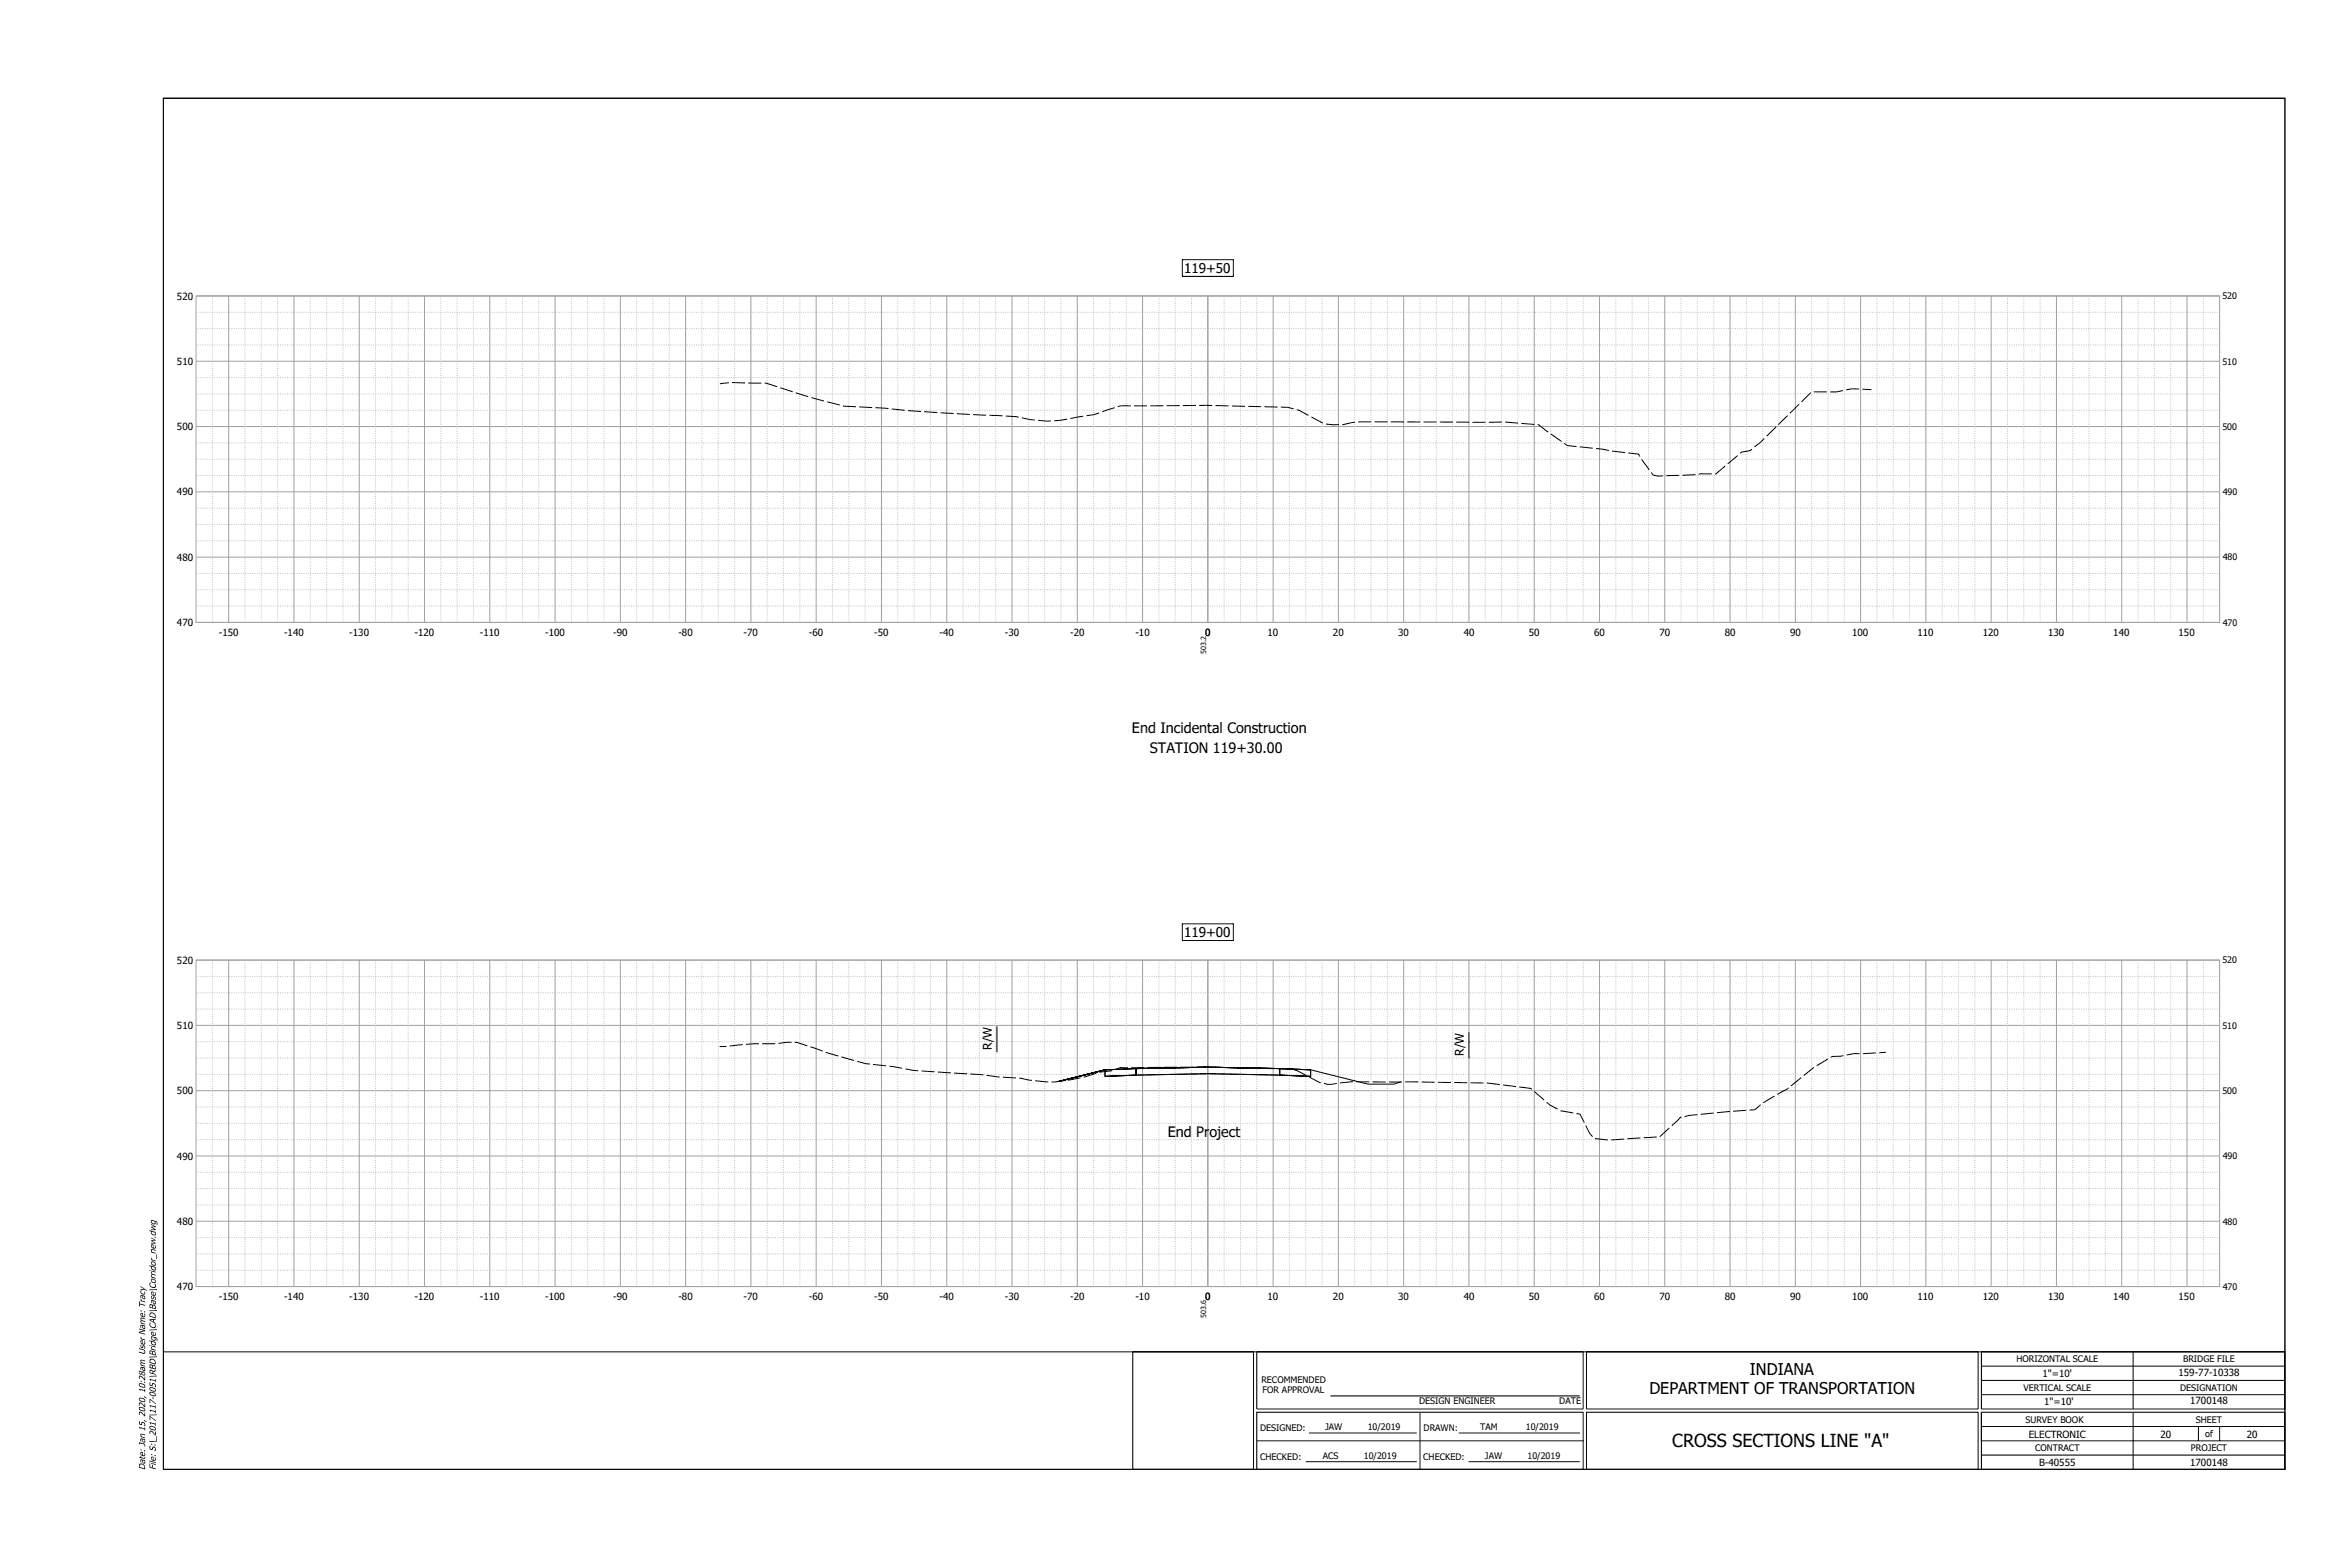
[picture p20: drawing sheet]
<svg xmlns="http://www.w3.org/2000/svg" width="914mm" height="610mm" viewBox="0 0 914 610" stroke-linecap="round" stroke-linejoin="round" font-family="sans-serif">
<defs><g id="words">
<text font-size="7" x="650.7" y="562.9">CROSS SECTIONS LINE &quot;A&quot;</text>
<g font-size="6.3">
<text x="680.9" y="534.8">INDIANA</text>
<text x="641.8" y="542.3">DEPARTMENT OF TRANSPORTATION</text>
</g>
<g font-size="5.6">
<text x="440.5" y="285.3">End Incidental Construction</text>
<text x="447.5" y="293.1">STATION 119+30.00</text>
<text x="454.4" y="442.5">End Project</text>
</g>
<g font-size="5.2">
<text x="460.7" y="106.2">119+50</text>
<text x="460.7" y="364.5">119+00</text>
</g>
<g font-size="4.7">
<text x="385.9" y="408.3" transform="rotate(-90 385.9 408.3)">R/W</text>
<text x="569.6" y="410.7" transform="rotate(-90 569.6 410.7)">R/W</text>
</g>
<g font-size="4.1">
<text x="56.5" y="571.9" transform="rotate(-90 56.5 571.9)">Date: Jan 15, 2020, 10:28am User Name: Tracy</text>
<text x="60.6" y="571.9" transform="rotate(-90 60.6 571.9)">File: S:\_2017\117-0051\RBD\Bridge\CAD\Base\Corridor_new.dwg</text>
</g>
<g font-size="3.8">
<text x="68.9" y="116.5">520</text>
<text x="68.9" y="141.9">510</text>
<text x="68.9" y="167.3">500</text>
<text x="68.9" y="192.7">490</text>
<text x="68.9" y="218.1">480</text>
<text x="68.9" y="243.5">470</text>
<text x="85.1" y="247.5">-150</text>
<text x="110.5" y="247.5">-140</text>
<text x="135.9" y="247.5">-130</text>
<text x="161.3" y="247.5">-120</text>
<text x="186.7" y="247.5">-110</text>
<text x="212.1" y="247.5">-100</text>
<text x="238.6" y="247.5">-90</text>
<text x="264" y="247.5">-80</text>
<text x="289.4" y="247.5">-70</text>
<text x="314.8" y="247.5">-60</text>
<text x="340.2" y="247.5">-50</text>
<text x="365.6" y="247.5">-40</text>
<text x="391" y="247.5">-30</text>
<text x="416.4" y="247.5">-20</text>
<text x="441.8" y="247.5">-10</text>
<text x="468.9" y="247.5">0</text>
<text x="493.2" y="247.5">10</text>
<text x="518.7" y="247.5">20</text>
<text x="544.1" y="247.5">30</text>
<text x="569.5" y="247.5">40</text>
<text x="594.8" y="247.5">50</text>
<text x="620.3" y="247.5">60</text>
<text x="645.7" y="247.5">70</text>
<text x="671.1" y="247.5">80</text>
<text x="696.5" y="247.5">90</text>
<text x="720.7" y="247.5">100</text>
<text x="746.1" y="247.5">110</text>
<text x="771.5" y="247.5">120</text>
<text x="796.9" y="247.5">130</text>
<text x="822.3" y="247.5">140</text>
<text x="847.7" y="247.5">150</text>
<text x="68.9" y="374.9">520</text>
<text x="68.9" y="400.3">510</text>
<text x="68.9" y="425.7">500</text>
<text x="68.9" y="451.1">490</text>
<text x="68.9" y="476.5">480</text>
<text x="68.9" y="501.9">470</text>
<text x="85.1" y="505.9">-150</text>
<text x="110.5" y="505.9">-140</text>
<text x="135.9" y="505.9">-130</text>
<text x="161.3" y="505.9">-120</text>
<text x="186.7" y="505.9">-110</text>
<text x="212.1" y="505.9">-100</text>
<text x="238.6" y="505.9">-90</text>
<text x="264" y="505.9">-80</text>
<text x="289.4" y="505.9">-70</text>
<text x="314.8" y="505.9">-60</text>
<text x="340.2" y="505.9">-50</text>
<text x="365.6" y="505.9">-40</text>
<text x="391" y="505.9">-30</text>
<text x="416.4" y="505.9">-20</text>
<text x="441.8" y="505.9">-10</text>
<text x="468.9" y="505.9">0</text>
<text x="493.2" y="505.9">10</text>
<text x="518.7" y="505.9">20</text>
<text x="544.1" y="505.9">30</text>
<text x="569.5" y="505.9">40</text>
<text x="594.8" y="505.9">50</text>
<text x="620.3" y="505.9">60</text>
<text x="645.7" y="505.9">70</text>
<text x="671.1" y="505.9">80</text>
<text x="696.5" y="505.9">90</text>
<text x="720.7" y="505.9">100</text>
<text x="746.1" y="505.9">110</text>
<text x="771.5" y="505.9">120</text>
<text x="796.9" y="505.9">130</text>
<text x="822.3" y="505.9">140</text>
<text x="847.7" y="505.9">150</text>
<text x="794.8" y="535.8">1&quot;=10'</text>
<text x="847.7" y="535.3">159-77-10338</text>
<text x="795.4" y="546.6">1&quot;=10'</text>
<text x="852.2" y="546.3">1700148</text>
<text x="789.4" y="559.3">ELECTRONIC</text>
<text x="840.6" y="559.5">20</text>
<text x="874.3" y="559.3">20</text>
<text x="793.4" y="570.3">B-40555</text>
<text x="852.2" y="570.3">1700148</text>
</g>
<g font-size="3.5">
<text x="864.7" y="116.4">520</text>
<text x="864.7" y="141.8">510</text>
<text x="864.7" y="167.2">500</text>
<text x="864.9" y="192.6">490</text>
<text x="864.9" y="218">480</text>
<text x="864.9" y="243.4">470</text>
<text x="864.7" y="374.8">520</text>
<text x="864.7" y="400.2">510</text>
<text x="864.7" y="425.6">500</text>
<text x="864.9" y="451">490</text>
<text x="864.9" y="476.4">480</text>
<text x="864.9" y="501.8">470</text>
<text x="784.6" y="529.9">HORIZONTAL SCALE</text>
<text x="849.5" y="529.9">BRIDGE FILE</text>
<text x="490.8" y="538">RECOMMENDED</text>
<text x="491.3" y="541.8">FOR APPROVAL</text>
<text x="787.3" y="541.1">VERTICAL SCALE</text>
<text x="848.3" y="541.1">DESIGNATION</text>
<text x="552.2" y="546.3">DESIGN ENGINEER</text>
<text x="606.7" y="546.3">DATE</text>
<text x="490.3" y="556.7">DESIGNED:</text>
<text x="515.6" y="556.4">JAW</text>
<text x="532.2" y="556.4">10/2019</text>
<text x="553.9" y="556.7">DRAWN:</text>
<text x="575.9" y="556.4">TAM</text>
<text x="593.7" y="556.4">10/2019</text>
<text x="788.1" y="553.4">SURVEY BOOK</text>
<text x="854.4" y="553.4">SHEET</text>
<text x="858" y="559">of</text>
<text x="490.3" y="567.8">CHECKED:</text>
<text x="514.7" y="567.5">ACS</text>
<text x="530.7" y="567.5">10/2019</text>
<text x="553.8" y="567.8">CHECKED:</text>
<text x="577.8" y="567.5">JAW</text>
<text x="594.4" y="567.5">10/2019</text>
<text x="791.8" y="564.6">CONTRACT</text>
<text x="852.5" y="564.6">PROJECT</text>
</g>
<g font-size="2.8">
<text x="469.3" y="254.4" transform="rotate(-90 469.3 254.4)">503.2</text>
<text x="469.3" y="512.7" transform="rotate(-90 469.3 512.7)">503.6</text>
</g>
</g></defs>
<!-- layer: O-SECT-VIEW -->
<path d="M460.1 101h19.8v6.5h-19.8zM460.1 359.4h19.8v6.5h-19.8z" fill="none" stroke="#000" stroke-width=".39"/>
<g fill="none" stroke="#a0a0a0" stroke-width=".39">
<path d="M76.3 115.1h787.4M76.3 115.1h787.4v127h-787.4zM89 115.1v127M114.4 115.1v127M139.8 115.1v127M165.2 115.1v127M190.6 115.1v127M216 115.1v127M241.4 115.1v127M266.8 115.1v127M292.2 115.1v127M317.6 115.1v127"/>
<path d="M343 115.1v127M368.4 115.1v127M393.8 115.1v127M419.2 115.1v127M444.6 115.1v127M470 115.1v127M495.4 115.1v127M520.8 115.1v127M546.2 115.1v127M571.6 115.1v127M597 115.1v127M622.4 115.1v127"/>
<path d="M647.8 115.1v127M673.2 115.1v127M698.6 115.1v127M724 115.1v127M749.4 115.1v127M774.8 115.1v127M800.2 115.1v127M825.6 115.1v127M851 115.1v127M76.3 140.5h787.4M76.3 165.9h787.4M76.3 191.3h787.4"/>
<path d="M76.3 216.7h787.4M76.3 242.1h787.4M76.3 373.5h787.4M76.3 373.5h787.4v127h-787.4zM89 373.5v127M114.4 373.5v127M139.8 373.5v127M165.2 373.5v127M190.6 373.5v127M216 373.5v127M241.4 373.5v127M266.8 373.5v127"/>
<path d="M292.2 373.5v127M317.6 373.5v127M343 373.5v127M368.4 373.5v127M393.8 373.5v127M419.2 373.5v127M444.6 373.5v127M470 373.5v127M495.4 373.5v127M520.8 373.5v127M546.2 373.5v127M571.6 373.5v127"/>
<path d="M597 373.5v127M622.4 373.5v127M647.8 373.5v127M673.2 373.5v127M698.6 373.5v127M724 373.5v127M749.4 373.5v127M774.8 373.5v127M800.2 373.5v127M825.6 373.5v127M851 373.5v127M76.3 398.9h787.4"/>
<path d="M76.3 424.3h787.4M76.3 449.7h787.4M76.3 475.1h787.4M76.3 500.5h787.4"/>
</g>
<g fill="none" stroke="#c2c2c2" stroke-width=".39">
<path d="M82.6 115.1v.4M82.6 116v.5M82.6 117v.3M82.6 117.9v.4M82.6 118.8v.4M82.6 119.7v.4M95.3 115.1v.4M95.3 116v.5M95.3 117v.3M95.3 117.9v.4M95.3 118.8v.4M95.3 119.7v.4"/>
<path d="M101.7 115.1v.4M101.7 116v.5M101.7 117v.3M101.7 117.9v.4M101.7 118.8v.4M101.7 119.7v.4M108 115.1v.4M108 116v.5M108 117v.3M108 117.9v.4M108 118.8v.4M108 119.7v.4"/>
<path d="M120.7 115.1v.4M120.7 116v.5M120.7 117v.3M120.7 117.9v.4M120.7 118.8v.4M120.7 119.7v.4M127.1 115.1v.4M127.1 116v.5M127.1 117v.3M127.1 117.9v.4M127.1 118.8v.4M127.1 119.7v.4"/>
<path d="M133.4 115.1v.4M133.4 116v.5M133.4 117v.3M133.4 117.9v.4M133.4 118.8v.4M133.4 119.7v.4M146.1 115.1v.4M146.1 116v.5M146.1 117v.3M146.1 117.9v.4M146.1 118.8v.4M146.1 119.7v.4"/>
<path d="M152.5 115.1v.4M152.5 116v.5M152.5 117v.3M152.5 117.9v.4M152.5 118.8v.4M152.5 119.7v.4M158.8 115.1v.4M158.8 116v.5M158.8 117v.3M158.8 117.9v.4M158.8 118.8v.4M158.8 119.7v.4"/>
<path d="M171.5 115.1v.4M171.5 116v.5M171.5 117v.3M171.5 117.9v.4M171.5 118.8v.4M171.5 119.7v.4M177.9 115.1v.4M177.9 116v.5M177.9 117v.3M177.9 117.9v.4M177.9 118.8v.4M177.9 119.7v.4"/>
<path d="M184.2 115.1v.4M184.2 116v.5M184.2 117v.3M184.2 117.9v.4M184.2 118.8v.4M184.2 119.7v.4M196.9 115.1v.4M196.9 116v.5M196.9 117v.3M196.9 117.9v.4M196.9 118.8v.4M196.9 119.7v.4"/>
<path d="M203.3 115.1v.4M203.3 116v.5M203.3 117v.3M203.3 117.9v.4M203.3 118.8v.4M203.3 119.7v.4M209.6 115.1v.4M209.6 116v.5M209.6 117v.3M209.6 117.9v.4M209.6 118.8v.4M209.6 119.7v.4"/>
<path d="M222.3 115.1v.4M222.3 116v.5M222.3 117v.3M222.3 117.9v.4M222.3 118.8v.4M222.3 119.7v.4M228.7 115.1v.4M228.7 116v.5M228.7 117v.3M228.7 117.9v.4M228.7 118.8v.4M228.7 119.7v.4"/>
<path d="M235 115.1v.4M235 116v.5M235 117v.3M235 117.9v.4M235 118.8v.4M235 119.7v.4M247.7 115.1v.4M247.7 116v.5M247.7 117v.3M247.7 117.9v.4M247.7 118.8v.4M247.7 119.7v.4"/>
<path d="M254.1 115.1v.4M254.1 116v.5M254.1 117v.3M254.1 117.9v.4M254.1 118.8v.4M254.1 119.7v.4M260.4 115.1v.4M260.4 116v.5M260.4 117v.3M260.4 117.9v.4M260.4 118.8v.4M260.4 119.7v.4"/>
<path d="M273.1 115.1v.4M273.1 116v.5M273.1 117v.3M273.1 117.9v.4M273.1 118.8v.4M273.1 119.7v.4M279.5 115.1v.4M279.5 116v.5M279.5 117v.3M279.5 117.9v.4M279.5 118.8v.4M279.5 119.7v.4"/>
<path d="M285.8 115.1v.4M285.8 116v.5M285.8 117v.3M285.8 117.9v.4M285.8 118.8v.4M285.8 119.7v.4M298.5 115.1v.4M298.5 116v.5M298.5 117v.3M298.5 117.9v.4M298.5 118.8v.4M298.5 119.7v.4"/>
<path d="M304.9 115.1v.4M304.9 116v.5M304.9 117v.3M304.9 117.9v.4M304.9 118.8v.4M304.9 119.7v.4M311.2 115.1v.4M311.2 116v.5M311.2 117v.3M311.2 117.9v.4M311.2 118.8v.4M311.2 119.7v.4"/>
<path d="M323.9 115.1v.4M323.9 116v.5M323.9 117v.3M323.9 117.9v.4M323.9 118.8v.4M323.9 119.7v.4M330.3 115.1v.4M330.3 116v.5M330.3 117v.3M330.3 117.9v.4M330.3 118.8v.4M330.3 119.7v.4"/>
<path d="M336.6 115.1v.4M336.6 116v.5M336.6 117v.3M336.6 117.9v.4M336.6 118.8v.4M336.6 119.7v.4M349.3 115.1v.4M349.3 116v.5M349.3 117v.3M349.3 117.9v.4M349.3 118.8v.4M349.3 119.7v.4"/>
<path d="M355.7 115.1v.4M355.7 116v.5M355.7 117v.3M355.7 117.9v.4M355.7 118.8v.4M355.7 119.7v.4M362 115.1v.4M362 116v.5M362 117v.3M362 117.9v.4M362 118.8v.4M362 119.7v.4"/>
<path d="M374.7 115.1v.4M374.7 116v.5M374.7 117v.3M374.7 117.9v.4M374.7 118.8v.4M374.7 119.7v.4M381.1 115.1v.4M381.1 116v.5M381.1 117v.3M381.1 117.9v.4M381.1 118.8v.4M381.1 119.7v.4"/>
<path d="M387.4 115.1v.4M387.4 116v.5M387.4 117v.3M387.4 117.9v.4M387.4 118.8v.4M387.4 119.7v.4M400.1 115.1v.4M400.1 116v.5M400.1 117v.3M400.1 117.9v.4M400.1 118.8v.4M400.1 119.7v.4"/>
<path d="M406.5 115.1v.4M406.5 116v.5M406.5 117v.3M406.5 117.9v.4M406.5 118.8v.4M406.5 119.7v.4M412.8 115.1v.4M412.8 116v.5M412.8 117v.3M412.8 117.9v.4M412.8 118.8v.4M412.8 119.7v.4"/>
<path d="M425.5 115.1v.4M425.5 116v.5M425.5 117v.3M425.5 117.9v.4M425.5 118.8v.4M425.5 119.7v.4M431.9 115.1v.4M431.9 116v.5M431.9 117v.3M431.9 117.9v.4M431.9 118.8v.4M431.9 119.7v.4"/>
<path d="M438.2 115.1v.4M438.2 116v.5M438.2 117v.3M438.2 117.9v.4M438.2 118.8v.4M438.2 119.7v.4M450.9 115.1v.4M450.9 116v.5M450.9 117v.3M450.9 117.9v.4M450.9 118.8v.4M450.9 119.7v.4"/>
<path d="M457.3 115.1v.4M457.3 116v.5M457.3 117v.3M457.3 117.9v.4M457.3 118.8v.4M457.3 119.7v.4M463.6 115.1v.4M463.6 116v.5M463.6 117v.3M463.6 117.9v.4M463.6 118.8v.4M463.6 119.7v.4"/>
<path d="M476.3 115.1v.4M476.3 116v.5M476.3 117v.3M476.3 117.9v.4M476.3 118.8v.4M476.3 119.7v.4M482.7 115.1v.4M482.7 116v.5M482.7 117v.3M482.7 117.9v.4M482.7 118.8v.4M482.7 119.7v.4"/>
<path d="M489 115.1v.4M489 116v.5M489 117v.3M489 117.9v.4M489 118.8v.4M489 119.7v.4M501.7 115.1v.4M501.7 116v.5M501.7 117v.3M501.7 117.9v.4M501.7 118.8v.4M501.7 119.7v.4"/>
<path d="M508.1 115.1v.4M508.1 116v.5M508.1 117v.3M508.1 117.9v.4M508.1 118.8v.4M508.1 119.7v.4M514.4 115.1v.4M514.4 116v.5M514.4 117v.3M514.4 117.9v.4M514.4 118.8v.4M514.4 119.7v.4"/>
<path d="M527.1 115.1v.4M527.1 116v.5M527.1 117v.3M527.1 117.9v.4M527.1 118.8v.4M527.1 119.7v.4M533.5 115.1v.4M533.5 116v.5M533.5 117v.3M533.5 117.9v.4M533.5 118.8v.4M533.5 119.7v.4"/>
<path d="M539.8 115.1v.4M539.8 116v.5M539.8 117v.3M539.8 117.9v.4M539.8 118.8v.4M539.8 119.7v.4M552.5 115.1v.4M552.5 116v.5M552.5 117v.3M552.5 117.9v.4M552.5 118.8v.4M552.5 119.7v.4"/>
<path d="M558.9 115.1v.4M558.9 116v.5M558.9 117v.3M558.9 117.9v.4M558.9 118.8v.4M558.9 119.7v.4M565.2 115.1v.4M565.2 116v.5M565.2 117v.3M565.2 117.9v.4M565.2 118.8v.4M565.2 119.7v.4"/>
<path d="M577.9 115.1v.4M577.9 116v.5M577.9 117v.3M577.9 117.9v.4M577.9 118.8v.4M577.9 119.7v.4M584.3 115.1v.4M584.3 116v.5M584.3 117v.3M584.3 117.9v.4M584.3 118.8v.4M584.3 119.7v.4"/>
<path d="M590.6 115.1v.4M590.6 116v.5M590.6 117v.3M590.6 117.9v.4M590.6 118.8v.4M590.6 119.7v.4M603.3 115.1v.4M603.3 116v.5M603.3 117v.3M603.3 117.9v.4M603.3 118.8v.4M603.3 119.7v.4"/>
<path d="M609.7 115.1v.4M609.7 116v.5M609.7 117v.3M609.7 117.9v.4M609.7 118.8v.4M609.7 119.7v.4M616 115.1v.4M616 116v.5M616 117v.3M616 117.9v.4M616 118.8v.4M616 119.7v.4"/>
<path d="M628.7 115.1v.4M628.7 116v.5M628.7 117v.3M628.7 117.9v.4M628.7 118.8v.4M628.7 119.7v.4M635.1 115.1v.4M635.1 116v.5M635.1 117v.3M635.1 117.9v.4M635.1 118.8v.4M635.1 119.7v.4"/>
<path d="M641.4 115.1v.4M641.4 116v.5M641.4 117v.3M641.4 117.9v.4M641.4 118.8v.4M641.4 119.7v.4M654.1 115.1v.4M654.1 116v.5M654.1 117v.3M654.1 117.9v.4M654.1 118.8v.4M654.1 119.7v.4"/>
<path d="M660.5 115.1v.4M660.5 116v.5M660.5 117v.3M660.5 117.9v.4M660.5 118.8v.4M660.5 119.7v.4M666.8 115.1v.4M666.8 116v.5M666.8 117v.3M666.8 117.9v.4M666.8 118.8v.4M666.8 119.7v.4"/>
<path d="M679.5 115.1v.4M679.5 116v.5M679.5 117v.3M679.5 117.9v.4M679.5 118.8v.4M679.5 119.7v.4M685.9 115.1v.4M685.9 116v.5M685.9 117v.3M685.9 117.9v.4M685.9 118.8v.4M685.9 119.7v.4"/>
<path d="M692.2 115.1v.4M692.2 116v.5M692.2 117v.3M692.2 117.9v.4M692.2 118.8v.4M692.2 119.7v.4M704.9 115.1v.4M704.9 116v.5M704.9 117v.3M704.9 117.9v.4M704.9 118.8v.4M704.9 119.7v.4"/>
<path d="M711.3 115.1v.4M711.3 116v.5M711.3 117v.3M711.3 117.9v.4M711.3 118.8v.4M711.3 119.7v.4M717.6 115.1v.4M717.6 116v.5M717.6 117v.3M717.6 117.9v.4M717.6 118.8v.4M717.6 119.7v.4"/>
<path d="M730.3 115.1v.4M730.3 116v.5M730.3 117v.3M730.3 117.9v.4M730.3 118.8v.4M730.3 119.7v.4M736.7 115.1v.4M736.7 116v.5M736.7 117v.3M736.7 117.9v.4M736.7 118.8v.4M736.7 119.7v.4"/>
<path d="M743 115.1v.4M743 116v.5M743 117v.3M743 117.9v.4M743 118.8v.4M743 119.7v.4M755.7 115.1v.4M755.7 116v.5M755.7 117v.3M755.7 117.9v.4M755.7 118.8v.4M755.7 119.7v.4"/>
<path d="M762.1 115.1v.4M762.1 116v.5M762.1 117v.3M762.1 117.9v.4M762.1 118.8v.4M762.1 119.7v.4M768.4 115.1v.4M768.4 116v.5M768.4 117v.3M768.4 117.9v.4M768.4 118.8v.4M768.4 119.7v.4"/>
<path d="M781.1 115.1v.4M781.1 116v.5M781.1 117v.3M781.1 117.9v.4M781.1 118.8v.4M781.1 119.7v.4M787.5 115.1v.4M787.5 116v.5M787.5 117v.3M787.5 117.9v.4M787.5 118.8v.4M787.5 119.7v.4"/>
<path d="M793.8 115.1v.4M793.8 116v.5M793.8 117v.3M793.8 117.9v.4M793.8 118.8v.4M793.8 119.7v.4M806.5 115.1v.4M806.5 116v.5M806.5 117v.3M806.5 117.9v.4M806.5 118.8v.4M806.5 119.7v.4"/>
<path d="M812.9 115.1v.4M812.9 116v.5M812.9 117v.3M812.9 117.9v.4M812.9 118.8v.4M812.9 119.7v.4M819.2 115.1v.4M819.2 116v.5M819.2 117v.3M819.2 117.9v.4M819.2 118.8v.4M819.2 119.7v.4"/>
<path d="M831.9 115.1v.4M831.9 116v.5M831.9 117v.3M831.9 117.9v.4M831.9 118.8v.4M831.9 119.7v.4M838.3 115.1v.4M838.3 116v.5M838.3 117v.3M838.3 117.9v.4M838.3 118.8v.4M838.3 119.7v.4"/>
<path d="M844.6 115.1v.4M844.6 116v.5M844.6 117v.3M844.6 117.9v.4M844.6 118.8v.4M844.6 119.7v.4M857.3 115.1v.4M857.3 116v.5M857.3 117v.3M857.3 117.9v.4M857.3 118.8v.4M857.3 119.7v.4"/>
<path d="M76.3 134.2h.2M76.3 127.8h.2M76.3 121.5h.2M77 134.2h.4M77 127.8h.4M77 121.5h.4M77.9 134.2h.4M77.9 127.8h.4M77.9 121.5h.4M78.8 134.2h.4M78.8 127.8h.4M78.8 121.5h.4"/>
<path d="M79.7 134.2h.4M79.7 127.8h.4M79.7 121.5h.4M80.6 134.2h.4M80.6 127.8h.4M80.6 121.5h.4M81.5 134.2h.4M81.5 127.8h.4M81.5 121.5h.4M82.4 134.2h.4M82.4 127.8h.4M82.4 121.5h.4"/>
<path d="M82.6 120.6v.4M82.6 121.5v.4M82.6 122.4v.4M82.6 123.3v.4M82.6 124.2v.4M82.6 125.1v.4M82.6 126v.4M82.6 126.9v.4M82.6 127.8v.4M82.6 128.7v.4M82.6 129.6v.4M82.6 130.5v.4"/>
<path d="M82.6 131.4v.4M82.6 132.3v.4M82.6 133.2v.4M82.6 134.1v.4M82.6 135v.4M82.6 135.9v.4M82.6 136.9v.3M82.6 137.8v.3M82.6 138.7v.4M82.6 139.6v.3M83.3 134.2h.4M83.3 127.8h.4"/>
<path d="M83.3 121.5h.4M84.2 134.2h.4M84.2 127.8h.4M84.2 121.5h.4M85.1 134.2h.4M85.1 127.8h.4M85.1 121.5h.4M86 134.2h.4M86 127.8h.4M86 121.5h.4M86.9 134.2h.4M86.9 127.8h.4"/>
<path d="M86.9 121.5h.4M87.9 134.2h.3M87.9 127.8h.3M87.9 121.5h.3M88.7 134.2h.8M88.7 127.8h.8M88.7 121.5h.8M90 134.2h.4M90 127.8h.4M90 121.5h.4M90.9 134.2h.4M90.9 127.8h.4"/>
<path d="M90.9 121.5h.4M91.8 134.2h.4M91.8 127.8h.4M91.8 121.5h.4M92.7 134.2h.4M92.7 127.8h.4M92.7 121.5h.4M93.6 134.2h.4M93.6 127.8h.4M93.6 121.5h.4M94.5 134.2h.4M94.5 127.8h.4"/>
<path d="M94.5 121.5h.4M95.3 120.6v.4M95.3 121.5v.4M95.3 122.4v.4M95.3 123.3v.4M95.3 124.2v.4M95.3 125.1v.4M95.3 126v.4M95.3 126.9v.4M95.3 127.8v.4M95.3 128.7v.4M95.3 129.6v.4"/>
<path d="M95.3 130.5v.4M95.3 131.4v.4M95.3 132.3v.4M95.3 133.2v.4M95.3 134.1v.4M95.3 135v.4M95.3 135.9v.4M95.3 136.9v.3M95.3 137.8v.3M95.3 138.7v.4M95.3 139.6v.3M95.4 134.2h.4"/>
<path d="M95.4 127.8h.4M95.4 121.5h.4M96.3 134.2h.4M96.3 127.8h.4M96.3 121.5h.4M97.2 134.2h.4M97.2 127.8h.4M97.2 121.5h.4M98.1 134.2h.4M98.1 127.8h.4M98.1 121.5h.4M99 134.2h.4"/>
<path d="M99 127.8h.4M99 121.5h.4M99.9 134.2h.4M99.9 127.8h.4M99.9 121.5h.4M100.8 134.2h.4M100.8 127.8h.4M100.8 121.5h.4M101.7 120.6v.4M101.7 121.5v.4M101.7 122.4v.4M101.7 123.3v.4"/>
<path d="M101.7 124.2v.4M101.7 125.1v.4M101.7 126v.4M101.7 126.9v.4M101.7 127.8v.4M101.7 128.7v.4M101.7 129.6v.4M101.7 130.5v.4M101.7 131.4v.4M101.7 132.3v.4M101.7 133.2v.4M101.7 134.1v.4"/>
<path d="M101.7 135v.4M101.7 135.9v.4M101.7 136.9v.3M101.7 137.8v.3M101.7 138.7v.4M101.7 139.6v.3M101.7 134.2h.4M101.7 127.8h.4M101.7 121.5h.4M102.7 134.2h.3M102.7 127.8h.3M102.7 121.5h.3"/>
<path d="M103.6 134.2h.3M103.6 127.8h.3M103.6 121.5h.3M104.5 134.2h.4M104.5 127.8h.4M104.5 121.5h.4M105.4 134.2h.3M105.4 127.8h.3M105.4 121.5h.3M106.3 134.2h.4M106.3 127.8h.4M106.3 121.5h.4"/>
<path d="M107.2 134.2h.4M107.2 127.8h.4M107.2 121.5h.4M108 120.6v.4M108 122.4v.4M108 123.3v.4M108 124.2v.4M108 125.1v.4M108 126v.4M108 126.9v.4M108 128.7v.4M108 129.6v.4"/>
<path d="M108 130.5v.4M108 131.4v.4M108 132.3v.4M108 133.2v.4M108 135v.4M108 135.9v.4M108 136.9v.3M108 137.8v.3M108 138.7v.4M108 139.6v.3M108.5 121.5h-.5v.4M108.5 127.8h-.5v.4"/>
<path d="M108.5 134.2l-.5-.1v.4M109 134.2h.4M109 127.8h.4M109 121.5h.4M109.9 134.2h.4M109.9 127.8h.4M109.9 121.5h.4M110.8 134.2h.4M110.8 127.8h.4M110.8 121.5h.4M111.7 134.2h.4M111.7 127.8h.4"/>
<path d="M111.7 121.5h.4M112.6 134.2h.4M112.6 127.8h.4M112.6 121.5h.4M113.5 134.2h.4M113.5 127.8h.4M113.5 121.5h.4M114.4 134.2h.4M114.4 127.8h.4M114.4 121.5h.4M115.3 134.2h.4M115.3 127.8h.4"/>
<path d="M115.3 121.5h.4M116.2 134.2h.4M116.2 127.8h.4M116.2 121.5h.4M117.1 134.2h.4M117.1 127.8h.4M117.1 121.5h.4M118 134.2h.4M118 127.8h.4M118 121.5h.4M118.9 134.2h.4M118.9 127.8h.4"/>
<path d="M118.9 121.5h.4M119.8 134.2h.4M119.8 127.8h.4M119.8 121.5h.4M120.7 120.6v.4M120.7 122.4v.4M120.7 123.3v.4M120.7 124.2v.4M120.7 125.1v.4M120.7 126v.4M120.7 126.9v.4M120.7 128.7v.4"/>
<path d="M120.7 129.6v.4M120.7 130.5v.4M120.7 131.4v.4M120.7 132.3v.4M120.7 133.2v.4M120.7 135v.4M120.7 135.9v.4M120.7 136.9v.3M120.7 137.8v.3M120.7 138.7v.4M120.7 139.6v.3M121.1 121.5h-.4v.4"/>
<path d="M121.1 127.8h-.4v.4M121.1 134.2l-.4-.1v.4M121.6 134.2h.4M121.6 127.8h.4M121.6 121.5h.4M122.5 134.2h.4M122.5 127.8h.4M122.5 121.5h.4M123.4 134.2h.4M123.4 127.8h.4M123.4 121.5h.4M124.3 134.2h.4"/>
<path d="M124.3 127.8h.4M124.3 121.5h.4M125.3 134.2h.3M125.3 127.8h.3M125.3 121.5h.3M126.2 134.2h.3M126.2 127.8h.3M126.2 121.5h.3M127.1 120.6v.4M127.1 122.4v.4M127.1 123.3v.4M127.1 124.2v.4"/>
<path d="M127.1 125.1v.4M127.1 126v.4M127.1 126.9v.4M127.1 128.7v.4M127.1 129.6v.4M127.1 130.5v.4M127.1 131.4v.4M127.1 132.3v.4M127.1 133.2v.4M127.1 135v.4M127.1 135.9v.4M127.1 136.9v.3"/>
<path d="M127.1 137.8v.3M127.1 138.7v.4M127.1 139.6v.3M127.5 121.5h-.4v.4M127.5 127.8h-.4v.4M127.5 134.2l-.4-.1v.4M128 134.2h.3M128 127.8h.3M128 121.5h.3M128.9 134.2h.4M128.9 127.8h.4M128.9 121.5h.4"/>
<path d="M129.8 134.2h.4M129.8 127.8h.4M129.8 121.5h.4M130.7 134.2h.4M130.7 127.8h.4M130.7 121.5h.4M131.6 134.2h.4M131.6 127.8h.4M131.6 121.5h.4M132.5 134.2h.4M132.5 127.8h.4M132.5 121.5h.4"/>
<path d="M133.4 134.2h.4M133.4 127.8h.4M133.4 121.5h.4M133.4 120.6v.4M133.4 121.5v.4M133.4 122.4v.4M133.4 123.3v.4M133.4 124.2v.4M133.4 125.1v.4M133.4 126v.4M133.4 126.9v.4M133.4 127.8v.4"/>
<path d="M133.4 128.7v.4M133.4 129.6v.4M133.4 130.5v.4M133.4 131.4v.4M133.4 132.3v.4M133.4 133.2v.4M133.4 134.1v.4M133.4 135v.4M133.4 135.9v.4M133.4 136.9v.3M133.4 137.8v.3M133.4 138.7v.4"/>
<path d="M133.4 139.6v.3M134.3 134.2h.4M134.3 127.8h.4M134.3 121.5h.4M135.2 134.2h.4M135.2 127.8h.4M135.2 121.5h.4M136.1 134.2h.4M136.1 127.8h.4M136.1 121.5h.4M137 134.2h.4M137 127.8h.4"/>
<path d="M137 121.5h.4M137.9 134.2h.4M137.9 127.8h.4M137.9 121.5h.4M138.8 134.2h.4M138.8 127.8h.4M138.8 121.5h.4M139.7 134.2h.4M139.7 127.8h.4M139.7 121.5h.4M140.6 134.2h.4M140.6 127.8h.4"/>
<path d="M140.6 121.5h.4M141.5 134.2h.4M141.5 127.8h.4M141.5 121.5h.4M142.4 134.2h.4M142.4 127.8h.4M142.4 121.5h.4M143.3 134.2h.4M143.3 127.8h.4M143.3 121.5h.4M144.2 134.2h.4M144.2 127.8h.4"/>
<path d="M144.2 121.5h.4M145.2 134.2h.3M145.2 127.8h.3M145.2 121.5h.3M146.1 120.6v.4M146.1 122.4v.4M146.1 123.3v.4M146.1 124.2v.4M146.1 125.1v.4M146.1 126v.4M146.1 126.9v.4M146.1 128.7v.4"/>
<path d="M146.1 129.6v.4M146.1 130.5v.4M146.1 131.4v.4M146.1 132.3v.4M146.1 133.2v.4M146.1 135v.4M146.1 135.9v.4M146.1 136.9v.3M146.1 137.8v.3M146.1 138.7v.4M146.1 139.6v.3M146.4 121.5h-.3v.4"/>
<path d="M146.4 127.8h-.3v.4M146.4 134.2l-.3-.1v.4M147 134.2h.4M147 127.8h.4M147 121.5h.4M147.9 134.2h.3M147.9 127.8h.3M147.9 121.5h.3M148.8 134.2h.4M148.8 127.8h.4M148.8 121.5h.4M149.7 134.2h.4"/>
<path d="M149.7 127.8h.4M149.7 121.5h.4M150.6 134.2h.4M150.6 127.8h.4M150.6 121.5h.4M151.5 134.2h.4M151.5 127.8h.4M151.5 121.5h.4M152.5 120.6v.4M152.5 122.4v.4M152.5 123.3v.4M152.5 124.2v.4"/>
<path d="M152.5 125.1v.4M152.5 126v.4M152.5 126.9v.4M152.5 128.7v.4M152.5 129.6v.4M152.5 130.5v.4M152.5 131.4v.4M152.5 132.3v.4M152.5 133.2v.4M152.5 135v.4M152.5 135.9v.4M152.5 136.9v.3"/>
<path d="M152.5 137.8v.3M152.5 138.7v.4M152.5 139.6v.3M152.8 121.5h-.3v.4M152.8 127.8h-.3v.4M152.8 134.2l-.3-.1v.4M153.3 134.2h.4M153.3 127.8h.4M153.3 121.5h.4M154.2 134.2h.4M154.2 127.8h.4M154.2 121.5h.4"/>
<path d="M155.1 134.2h.4M155.1 127.8h.4M155.1 121.5h.4M156 134.2h.4M156 127.8h.4M156 121.5h.4M156.9 134.2h.4M156.9 127.8h.4M156.9 121.5h.4M157.8 134.2h.4M157.8 127.8h.4M157.8 121.5h.4"/>
<path d="M158.7 134.2h.4M158.7 127.8h.4M158.7 121.5h.4M158.8 120.6v.4M158.8 121.5v.4M158.8 122.4v.4M158.8 123.3v.4M158.8 124.2v.4M158.8 125.1v.4M158.8 126v.4M158.8 126.9v.4M158.8 127.8v.4"/>
<path d="M158.8 128.7v.4M158.8 129.6v.4M158.8 130.5v.4M158.8 131.4v.4M158.8 132.3v.4M158.8 133.2v.4M158.8 134.1v.4M158.8 135v.4M158.8 135.9v.4M158.8 136.9v.3M158.8 137.8v.3M158.8 138.7v.4"/>
<path d="M158.8 139.6v.3M159.6 134.2h.4M159.6 127.8h.4M159.6 121.5h.4M160.5 134.2h.4M160.5 127.8h.4M160.5 121.5h.4M161.4 134.2h.4M161.4 127.8h.4M161.4 121.5h.4M162.3 134.2h.4M162.3 127.8h.4"/>
<path d="M162.3 121.5h.4M163.2 134.2h.4M163.2 127.8h.4M163.2 121.5h.4M164.1 134.2h.4M164.1 127.8h.4M164.1 121.5h.4M165.1 134.2h.3M165.1 127.8h.3M165.1 121.5h.3M165.9 134.2h.4M165.9 127.8h.4"/>
<path d="M165.9 121.5h.4M166.8 134.2h.4M166.8 127.8h.4M166.8 121.5h.4M167.8 134.2h.3M167.8 127.8h.3M167.8 121.5h.3M168.7 134.2h.4M168.7 127.8h.4M168.7 121.5h.4M169.6 134.2h.4M169.6 127.8h.4"/>
<path d="M169.6 121.5h.4M170.5 134.2h.4M170.5 127.8h.4M170.5 121.5h.4M171.4 134.2h.4M171.4 127.8h.4M171.4 121.5h.4M171.5 120.6v.4M171.5 121.5v.4M171.5 122.4v.4M171.5 123.3v.4M171.5 124.2v.4"/>
<path d="M171.5 125.1v.4M171.5 126v.4M171.5 126.9v.4M171.5 127.8v.4M171.5 128.7v.4M171.5 129.6v.4M171.5 130.5v.4M171.5 131.4v.4M171.5 132.3v.4M171.5 133.2v.4M171.5 134.1v.4M171.5 135v.4"/>
<path d="M171.5 135.9v.4M171.5 136.9v.3M171.5 137.8v.3M171.5 138.7v.4M171.5 139.6v.3M172.3 134.2h.4M172.3 127.8h.4M172.3 121.5h.4M173.2 134.2h.4M173.2 127.8h.4M173.2 121.5h.4M174.1 134.2h.4"/>
<path d="M174.1 127.8h.4M174.1 121.5h.4M175 134.2h.4M175 127.8h.4M175 121.5h.4M175.9 134.2h.4M175.9 127.8h.4M175.9 121.5h.4M176.8 134.2h.4M176.8 127.8h.4M176.8 121.5h.4M177.7 134.2h.4"/>
<path d="M177.7 127.8h.4M177.7 121.5h.4M177.9 120.6v.4M177.9 121.5v.4M177.9 122.4v.4M177.9 123.3v.4M177.9 124.2v.4M177.9 125.1v.4M177.9 126v.4M177.9 126.9v.4M177.9 127.8v.4M177.9 128.7v.4"/>
<path d="M177.9 129.6v.4M177.9 130.5v.4M177.9 131.4v.4M177.9 132.3v.4M177.9 133.2v.4M177.9 134.1v.4M177.9 135v.4M177.9 135.9v.4M177.9 136.9v.3M177.9 137.8v.3M177.9 138.7v.4M177.9 139.6v.3"/>
<path d="M178.6 134.2h.4M178.6 127.8h.4M178.6 121.5h.4M179.5 134.2h.4M179.5 127.8h.4M179.5 121.5h.4M180.4 134.2h.4M180.4 127.8h.4M180.4 121.5h.4M181.3 134.2h.4M181.3 127.8h.4M181.3 121.5h.4"/>
<path d="M182.2 134.2h.4M182.2 127.8h.4M182.2 121.5h.4M183.1 134.2h.4M183.1 127.8h.4M183.1 121.5h.4M184 134.2h.4M184 127.8h.4M184 121.5h.4M184.2 120.6v.4M184.2 121.5v.4M184.2 122.4v.4"/>
<path d="M184.2 123.3v.4M184.2 124.2v.4M184.2 125.1v.4M184.2 126v.4M184.2 126.9v.4M184.2 127.8v.4M184.2 128.7v.4M184.2 129.6v.4M184.2 130.5v.4M184.2 131.4v.4M184.2 132.3v.4M184.2 133.2v.4"/>
<path d="M184.2 134.1v.4M184.2 135v.4M184.2 135.9v.4M184.2 136.9v.3M184.2 137.8v.3M184.2 138.7v.4M184.2 139.6v.3M184.9 134.2h.4M184.9 127.8h.4M184.9 121.5h.4M185.8 134.2h.4M185.8 127.8h.4"/>
<path d="M185.8 121.5h.4M186.7 134.2h.4M186.7 127.8h.4M186.7 121.5h.4M187.7 134.2h.3M187.7 127.8h.3M187.7 121.5h.3M188.5 134.2h.4M188.5 127.8h.4M188.5 121.5h.4M189.5 134.2h.3M189.5 127.8h.3"/>
<path d="M189.5 121.5h.3M190.4 134.2h.3M190.4 127.8h.3M190.4 121.5h.3M191.3 134.2h.4M191.3 127.8h.4M191.3 121.5h.4M192.2 134.2h.4M192.2 127.8h.4M192.2 121.5h.4M193.1 134.2h.4M193.1 127.8h.4"/>
<path d="M193.1 121.5h.4M194 134.2h.4M194 127.8h.4M194 121.5h.4M194.9 134.2h.4M194.9 127.8h.4M194.9 121.5h.4M195.8 134.2h.4M195.8 127.8h.4M195.8 121.5h.4M196.7 134.2h.4M196.7 127.8h.4"/>
<path d="M196.7 121.5h.4M196.9 120.6v.4M196.9 121.5v.4M196.9 122.4v.4M196.9 123.3v.4M196.9 124.2v.4M196.9 125.1v.4M196.9 126v.4M196.9 126.9v.4M196.9 127.8v.4M196.9 128.7v.4M196.9 129.6v.4"/>
<path d="M196.9 130.5v.4M196.9 131.4v.4M196.9 132.3v.4M196.9 133.2v.4M196.9 134.1v.4M196.9 135v.4M196.9 135.9v.4M196.9 136.9v.3M196.9 137.8v.3M196.9 138.7v.4M196.9 139.6v.3M197.6 134.2h.4"/>
<path d="M197.6 127.8h.4M197.6 121.5h.4M198.5 134.2h.4M198.5 127.8h.4M198.5 121.5h.4M199.4 134.2h.4M199.4 127.8h.4M199.4 121.5h.4M200.3 134.2h.4M200.3 127.8h.4M200.3 121.5h.4M201.2 134.2h.4"/>
<path d="M201.2 127.8h.4M201.2 121.5h.4M202.1 134.2h.4M202.1 127.8h.4M202.1 121.5h.4M203 134.2h.4M203 127.8h.4M203 121.5h.4M203.3 120.6v.4M203.3 121.5v.4M203.3 122.4v.4M203.3 123.3v.4"/>
<path d="M203.3 124.2v.4M203.3 125.1v.4M203.3 126v.4M203.3 126.9v.4M203.3 127.8v.4M203.3 128.7v.4M203.3 129.6v.4M203.3 130.5v.4M203.3 131.4v.4M203.3 132.3v.4M203.3 133.2v.4M203.3 134.1v.4"/>
<path d="M203.3 135v.4M203.3 135.9v.4M203.3 136.9v.3M203.3 137.8v.3M203.3 138.7v.4M203.3 139.6v.3M203.9 134.2h.4M203.9 127.8h.4M203.9 121.5h.4M204.8 134.2h.4M204.8 127.8h.4M204.8 121.5h.4"/>
<path d="M205.7 134.2h.4M205.7 127.8h.4M205.7 121.5h.4M206.6 134.2h.4M206.6 127.8h.4M206.6 121.5h.4M207.6 134.2h.3M207.6 127.8h.3M207.6 121.5h.3M208.4 134.2h.4M208.4 127.8h.4M208.4 121.5h.4"/>
<path d="M209.4 134.2h.3M209.4 127.8h.3M209.4 121.5h.3M209.6 120.6v.4M209.6 121.5v.4M209.6 122.4v.4M209.6 123.3v.4M209.6 124.2v.4M209.6 125.1v.4M209.6 126v.4M209.6 126.9v.4M209.6 127.8v.4"/>
<path d="M209.6 128.7v.4M209.6 129.6v.4M209.6 130.5v.4M209.6 131.4v.4M209.6 132.3v.4M209.6 133.2v.4M209.6 134.1v.4M209.6 135v.4M209.6 135.9v.4M209.6 136.9v.3M209.6 137.8v.3M209.6 138.7v.4"/>
<path d="M209.6 139.6v.3M210.3 134.2h.3M210.3 127.8h.3M210.3 121.5h.3M211.2 134.2h.4M211.2 127.8h.4M211.2 121.5h.4M212.1 134.2h.3M212.1 127.8h.3M212.1 121.5h.3M213 134.2h.4M213 127.8h.4"/>
<path d="M213 121.5h.4M213.9 134.2h.4M213.9 127.8h.4M213.9 121.5h.4M214.8 134.2h.4M214.8 127.8h.4M214.8 121.5h.4M215.7 134.2h.4M215.7 127.8h.4M215.7 121.5h.4M216.6 134.2h.4M216.6 127.8h.4"/>
<path d="M216.6 121.5h.4M217.5 134.2h.4M217.5 127.8h.4M217.5 121.5h.4M218.4 134.2h.4M218.4 127.8h.4M218.4 121.5h.4M219.3 134.2h.4M219.3 127.8h.4M219.3 121.5h.4M220.2 134.2h.4M220.2 127.8h.4"/>
<path d="M220.2 121.5h.4M221.1 134.2h.4M221.1 127.8h.4M221.1 121.5h.4M222 121.5h.3v.4M222 127.8h.3v.4M222 134.2l.3-.1v.4M222.3 120.6v.4M222.3 122.4v.4M222.3 123.3v.4M222.3 124.2v.4M222.3 125.1v.4"/>
<path d="M222.3 126v.4M222.3 126.9v.4M222.3 128.7v.4M222.3 129.6v.4M222.3 130.5v.4M222.3 131.4v.4M222.3 132.3v.4M222.3 133.2v.4M222.3 135v.4M222.3 135.9v.4M222.3 136.9v.3M222.3 137.8v.3"/>
<path d="M222.3 138.7v.4M222.3 139.6v.3M222.9 134.2h.4M222.9 127.8h.4M222.9 121.5h.4M223.8 134.2h.4M223.8 127.8h.4M223.8 121.5h.4M224.7 134.2h.4M224.7 127.8h.4M224.7 121.5h.4M225.6 134.2h.4"/>
<path d="M225.6 127.8h.4M225.6 121.5h.4M226.5 134.2h.4M226.5 127.8h.4M226.5 121.5h.4M227.4 134.2h.4M227.4 127.8h.4M227.4 121.5h.4M228.3 121.5h.4v.4M228.3 127.8h.4v.4M228.3 134.2l.4-.1v.4M228.7 120.6v.4"/>
<path d="M228.7 122.4v.4M228.7 123.3v.4M228.7 124.2v.4M228.7 125.1v.4M228.7 126v.4M228.7 126.9v.4M228.7 128.7v.4M228.7 129.6v.4M228.7 130.5v.4M228.7 131.4v.4M228.7 132.3v.4M228.7 133.2v.4"/>
<path d="M228.7 135v.4M228.7 135.9v.4M228.7 136.9v.3M228.7 137.8v.3M228.7 138.7v.4M228.7 139.6v.3M229.2 134.2h.4M229.2 127.8h.4M229.2 121.5h.4M230.2 134.2h.3M230.2 127.8h.3M230.2 121.5h.3"/>
<path d="M231 134.2h.5M231 127.8h.5M231 121.5h.5M232 134.2h.3M232 127.8h.3M232 121.5h.3M232.9 134.2h.3M232.9 127.8h.3M232.9 121.5h.3M233.8 134.2h.4M233.8 127.8h.4M233.8 121.5h.4"/>
<path d="M234.7 134.2h.4M234.7 127.8h.4M234.7 121.5h.4M235 120.6v.4M235 121.5v.4M235 122.4v.4M235 123.3v.4M235 124.2v.4M235 125.1v.4M235 126v.4M235 126.9v.4M235 127.8v.4"/>
<path d="M235 128.7v.4M235 129.6v.4M235 130.5v.4M235 131.4v.4M235 132.3v.4M235 133.2v.4M235 134.1v.4M235 135v.4M235 135.9v.4M235 136.9v.3M235 137.8v.3M235 138.7v.4"/>
<path d="M235 139.6v.3M235.6 134.2h.4M235.6 127.8h.4M235.6 121.5h.4M236.5 134.2h.4M236.5 127.8h.4M236.5 121.5h.4M237.4 134.2h.4M237.4 127.8h.4M237.4 121.5h.4M238.3 134.2h.4M238.3 127.8h.4"/>
<path d="M238.3 121.5h.4M239.2 134.2h.4M239.2 127.8h.4M239.2 121.5h.4M240.1 134.2h.4M240.1 127.8h.4M240.1 121.5h.4M241 134.2h.4M241 127.8h.4M241 121.5h.4M241.9 134.2h.4M241.9 127.8h.4"/>
<path d="M241.9 121.5h.4M242.8 134.2h.4M242.8 127.8h.4M242.8 121.5h.4M243.7 134.2h.4M243.7 127.8h.4M243.7 121.5h.4M244.6 134.2h.4M244.6 127.8h.4M244.6 121.5h.4M245.5 134.2h.4M245.5 127.8h.4"/>
<path d="M245.5 121.5h.4M246.4 134.2h.4M246.4 127.8h.4M246.4 121.5h.4M247.3 121.5h.4v.4M247.3 127.8h.4v.4M247.3 134.2l.4-.1v.4M247.7 120.6v.4M247.7 122.4v.4M247.7 123.3v.4M247.7 124.2v.4M247.7 125.1v.4"/>
<path d="M247.7 126v.4M247.7 126.9v.4M247.7 128.7v.4M247.7 129.6v.4M247.7 130.5v.4M247.7 131.4v.4M247.7 132.3v.4M247.7 133.2v.4M247.7 135v.4M247.7 135.9v.4M247.7 136.9v.3M247.7 137.8v.3"/>
<path d="M247.7 138.7v.4M247.7 139.6v.3M248.2 134.2h.4M248.2 127.8h.4M248.2 121.5h.4M249.1 134.2h.4M249.1 127.8h.4M249.1 121.5h.4M250 134.2h.4M250 127.8h.4M250 121.5h.4M250.9 134.2h.4"/>
<path d="M250.9 127.8h.4M250.9 121.5h.4M251.9 134.2h.3M251.9 127.8h.3M251.9 121.5h.3M252.8 134.2h.3M252.8 127.8h.3M252.8 121.5h.3M253.7 121.5h.4v.4M253.7 127.8h.4v.4M253.7 134.2l.4-.1v.4M254.1 120.6v.4"/>
<path d="M254.1 122.4v.4M254.1 123.3v.4M254.1 124.2v.4M254.1 125.1v.4M254.1 126v.4M254.1 126.9v.4M254.1 128.7v.4M254.1 129.6v.4M254.1 130.5v.4M254.1 131.4v.4M254.1 132.3v.4M254.1 133.2v.4"/>
<path d="M254.1 135v.4M254.1 135.9v.4M254.1 136.9v.3M254.1 137.8v.3M254.1 138.7v.4M254.1 139.6v.3M254.6 134.2h.3M254.6 127.8h.3M254.6 121.5h.3M255.5 134.2h.4M255.5 127.8h.4M255.5 121.5h.4"/>
<path d="M256.4 134.2h.4M256.4 127.8h.4M256.4 121.5h.4M257.3 134.2h.4M257.3 127.8h.4M257.3 121.5h.4M258.2 134.2h.4M258.2 127.8h.4M258.2 121.5h.4M259.1 134.2h.4M259.1 127.8h.4M259.1 121.5h.4"/>
<path d="M260 121.5h.4v.4M260 127.8h.4v.4M260 134.2l.4-.1v.4M260.4 120.6v.4M260.4 122.4v.4M260.4 123.3v.4M260.4 124.2v.4M260.4 125.1v.4M260.4 126v.4M260.4 126.9v.4M260.4 128.7v.4M260.4 129.6v.4"/>
<path d="M260.4 130.5v.4M260.4 131.4v.4M260.4 132.3v.4M260.4 133.2v.4M260.4 135v.4M260.4 135.9v.4M260.4 136.9v.3M260.4 137.8v.3M260.4 138.7v.4M260.4 139.6v.3M260.9 134.2h.4M260.9 127.8h.4"/>
<path d="M260.9 121.5h.4M261.8 134.2h.4M261.8 127.8h.4M261.8 121.5h.4M262.7 134.2h.4M262.7 127.8h.4M262.7 121.5h.4M263.6 134.2h.4M263.6 127.8h.4M263.6 121.5h.4M264.5 134.2h.4M264.5 127.8h.4"/>
<path d="M264.5 121.5h.4M265.4 134.2h.4M265.4 127.8h.4M265.4 121.5h.4M266.3 134.2h.4M266.3 127.8h.4M266.3 121.5h.4M267.2 134.2h.4M267.2 127.8h.4M267.2 121.5h.4M268.1 134.2h.4M268.1 127.8h.4"/>
<path d="M268.1 121.5h.4M269 134.2h.4M269 127.8h.4M269 121.5h.4M269.9 134.2h.4M269.9 127.8h.4M269.9 121.5h.4M270.8 134.2h.4M270.8 127.8h.4M270.8 121.5h.4M271.8 134.2h.3M271.8 127.8h.3"/>
<path d="M271.8 121.5h.3M272.7 134.2h.3M272.7 127.8h.3M272.7 121.5h.3M273.1 120.6v.4M273.1 121.5v.4M273.1 122.4v.4M273.1 123.3v.4M273.1 124.2v.4M273.1 125.1v.4M273.1 126v.4M273.1 126.9v.4"/>
<path d="M273.1 127.8v.4M273.1 128.7v.4M273.1 129.6v.4M273.1 130.5v.4M273.1 131.4v.4M273.1 132.3v.4M273.1 133.2v.4M273.1 134.1v.4M273.1 135v.4M273.1 135.9v.4M273.1 136.9v.3M273.1 137.8v.3"/>
<path d="M273.1 138.7v.4M273.1 139.6v.3M273.6 134.2h.4M273.6 127.8h.4M273.6 121.5h.4M274.5 134.2h.3M274.5 127.8h.3M274.5 121.5h.3M275.4 134.2h.4M275.4 127.8h.4M275.4 121.5h.4M276.3 134.2h.4"/>
<path d="M276.3 127.8h.4M276.3 121.5h.4M277.2 134.2h.4M277.2 127.8h.4M277.2 121.5h.4M278.1 134.2h.4M278.1 127.8h.4M278.1 121.5h.4M279 134.2h.4M279 127.8h.4M279 121.5h.4M279.5 120.6v.4"/>
<path d="M279.5 121.5v.4M279.5 122.4v.4M279.5 123.3v.4M279.5 124.2v.4M279.5 125.1v.4M279.5 126v.4M279.5 126.9v.4M279.5 127.8v.4M279.5 128.7v.4M279.5 129.6v.4M279.5 130.5v.4M279.5 131.4v.4"/>
<path d="M279.5 132.3v.4M279.5 133.2v.4M279.5 134.1v.4M279.5 135v.4M279.5 135.9v.4M279.5 136.9v.3M279.5 137.8v.3M279.5 138.7v.4M279.5 139.6v.3M279.9 134.2h.4M279.9 127.8h.4M279.9 121.5h.4"/>
<path d="M280.8 134.2h.4M280.8 127.8h.4M280.8 121.5h.4M281.7 134.2h.4M281.7 127.8h.4M281.7 121.5h.4M282.6 134.2h.4M282.6 127.8h.4M282.6 121.5h.4M283.5 134.2h.4M283.5 127.8h.4M283.5 121.5h.4"/>
<path d="M284.4 134.2h.4M284.4 127.8h.4M284.4 121.5h.4M285.3 134.2h.4M285.3 127.8h.4M285.3 121.5h.4M285.8 120.6v.4M285.8 121.5v.4M285.8 122.4v.4M285.8 123.3v.4M285.8 124.2v.4M285.8 125.1v.4"/>
<path d="M285.8 126v.4M285.8 126.9v.4M285.8 127.8v.4M285.8 128.7v.4M285.8 129.6v.4M285.8 130.5v.4M285.8 131.4v.4M285.8 132.3v.4M285.8 133.2v.4M285.8 134.1v.4M285.8 135v.4M285.8 135.9v.4"/>
<path d="M285.8 136.9v.3M285.8 137.8v.3M285.8 138.7v.4M285.8 139.6v.3M286.2 134.2h.4M286.2 127.8h.4M286.2 121.5h.4M287.1 134.2h.4M287.1 127.8h.4M287.1 121.5h.4M288 134.2h.4M288 127.8h.4"/>
<path d="M288 121.5h.4M288.9 134.2h.4M288.9 127.8h.4M288.9 121.5h.4M289.8 134.2h.4M289.8 127.8h.4M289.8 121.5h.4M290.7 134.2h.4M290.7 127.8h.4M290.7 121.5h.4M291.6 134.2h.4M291.6 127.8h.4"/>
<path d="M291.6 121.5h.4M292.5 134.2h.4M292.5 127.8h.4M292.5 121.5h.4M293.4 134.2h.4M293.4 127.8h.4M293.4 121.5h.4M294.4 134.2h.3M294.4 127.8h.3M294.4 121.5h.3M295.3 134.2h.3M295.3 127.8h.3"/>
<path d="M295.3 121.5h.3M296.2 134.2h.4M296.2 127.8h.4M296.2 121.5h.4M297.1 134.2h.3M297.1 127.8h.3M297.1 121.5h.3M298 134.2h.4M298 127.8h.4M298 121.5h.4M298.5 120.6v.4M298.5 121.5v.4"/>
<path d="M298.5 122.4v.4M298.5 123.3v.4M298.5 124.2v.4M298.5 125.1v.4M298.5 126v.4M298.5 126.9v.4M298.5 127.8v.4M298.5 128.7v.4M298.5 129.6v.4M298.5 130.5v.4M298.5 131.4v.4M298.5 132.3v.4"/>
<path d="M298.5 133.2v.4M298.5 134.1v.4M298.5 135v.4M298.5 135.9v.4M298.5 136.9v.3M298.5 137.8v.3M298.5 138.7v.4M298.5 139.6v.3M298.9 134.2h.4M298.9 127.8h.4M298.9 121.5h.4M299.8 134.2h.4"/>
<path d="M299.8 127.8h.4M299.8 121.5h.4M300.7 134.2h.4M300.7 127.8h.4M300.7 121.5h.4M301.6 134.2h.4M301.6 127.8h.4M301.6 121.5h.4M302.5 134.2h.4M302.5 127.8h.4M302.5 121.5h.4M303.4 134.2h.4"/>
<path d="M303.4 127.8h.4M303.4 121.5h.4M304.3 134.2h.4M304.3 127.8h.4M304.3 121.5h.4M304.9 120.6v.4M304.9 121.5v.4M304.9 122.4v.4M304.9 123.3v.4M304.9 124.2v.4M304.9 125.1v.4M304.9 126v.4"/>
<path d="M304.9 126.9v.4M304.9 127.8v.4M304.9 128.7v.4M304.9 129.6v.4M304.9 130.5v.4M304.9 131.4v.4M304.9 132.3v.4M304.9 133.2v.4M304.9 134.1v.4M304.9 135v.4M304.9 135.9v.4M304.9 136.9v.3"/>
<path d="M304.9 137.8v.3M304.9 138.7v.4M304.9 139.6v.3M305.2 134.2h.4M305.2 127.8h.4M305.2 121.5h.4M306.1 134.2h.4M306.1 127.8h.4M306.1 121.5h.4M307 134.2h.4M307 127.8h.4M307 121.5h.4"/>
<path d="M307.9 134.2h.4M307.9 127.8h.4M307.9 121.5h.4M308.8 134.2h.4M308.8 127.8h.4M308.8 121.5h.4M309.7 134.2h.4M309.7 127.8h.4M309.7 121.5h.4M310.6 134.2h.4M310.6 127.8h.4M310.6 121.5h.4"/>
<path d="M311.2 120.6v.4M311.2 121.5v.4M311.2 122.4v.4M311.2 123.3v.4M311.2 124.2v.4M311.2 125.1v.4M311.2 126v.4M311.2 126.9v.4M311.2 127.8v.4M311.2 128.7v.4M311.2 129.6v.4M311.2 130.5v.4"/>
<path d="M311.2 131.4v.4M311.2 132.3v.4M311.2 133.2v.4M311.2 134.1v.4M311.2 135v.4M311.2 135.9v.4M311.2 136.9v.3M311.2 137.8v.3M311.2 138.7v.4M311.2 139.6v.3M311.5 134.2h.4M311.5 127.8h.4"/>
<path d="M311.5 121.5h.4M312.4 134.2h.4M312.4 127.8h.4M312.4 121.5h.4M313.3 134.2h.4M313.3 127.8h.4M313.3 121.5h.4M314.3 134.2h.3M314.3 127.8h.3M314.3 121.5h.3M315.1 134.2h.4M315.1 127.8h.4"/>
<path d="M315.1 121.5h.4M316.1 134.2h.3M316.1 127.8h.3M316.1 121.5h.3M317 134.2h.3M317 127.8h.3M317 121.5h.3M317.9 134.2h.4M317.9 127.8h.4M317.9 121.5h.4M318.8 134.2h.4M318.8 127.8h.4"/>
<path d="M318.8 121.5h.4M319.7 134.2h.4M319.7 127.8h.4M319.7 121.5h.4M320.6 134.2h.4M320.6 127.8h.4M320.6 121.5h.4M321.5 134.2h.4M321.5 127.8h.4M321.5 121.5h.4M322.4 134.2h.4M322.4 127.8h.4"/>
<path d="M322.4 121.5h.4M323.3 134.2h.4M323.3 127.8h.4M323.3 121.5h.4M323.9 120.6v.4M323.9 121.5v.4M323.9 122.4v.4M323.9 123.3v.4M323.9 124.2v.4M323.9 125.1v.4M323.9 126v.4M323.9 126.9v.4"/>
<path d="M323.9 127.8v.4M323.9 128.7v.4M323.9 129.6v.4M323.9 130.5v.4M323.9 131.4v.4M323.9 132.3v.4M323.9 133.2v.4M323.9 134.1v.4M323.9 135v.4M323.9 135.9v.4M323.9 136.9v.3M323.9 137.8v.3"/>
<path d="M323.9 138.7v.4M323.9 139.6v.3M324.2 134.2h.4M324.2 127.8h.4M324.2 121.5h.4M325.1 134.2h.4M325.1 127.8h.4M325.1 121.5h.4M326 134.2h.4M326 127.8h.4M326 121.5h.4M326.9 134.2h.4"/>
<path d="M326.9 127.8h.4M326.9 121.5h.4M327.8 134.2h.4M327.8 127.8h.4M327.8 121.5h.4M328.7 134.2h.4M328.7 127.8h.4M328.7 121.5h.4M329.6 134.2h.4M329.6 127.8h.4M329.6 121.5h.4M330.3 120.6v.4"/>
<path d="M330.3 121.5v.4M330.3 122.4v.4M330.3 123.3v.4M330.3 124.2v.4M330.3 125.1v.4M330.3 126v.4M330.3 126.9v.4M330.3 127.8v.4M330.3 128.7v.4M330.3 129.6v.4M330.3 130.5v.4M330.3 131.4v.4"/>
<path d="M330.3 132.3v.4M330.3 133.2v.4M330.3 134.1v.4M330.3 135v.4M330.3 135.9v.4M330.3 136.9v.3M330.3 137.8v.3M330.3 138.7v.4M330.3 139.6v.3M330.5 134.2h.4M330.5 127.8h.4M330.5 121.5h.4"/>
<path d="M331.4 134.2h.4M331.4 127.8h.4M331.4 121.5h.4M332.3 134.2h.4M332.3 127.8h.4M332.3 121.5h.4M333.2 134.2h.4M333.2 127.8h.4M333.2 121.5h.4M334.2 134.2h.3M334.2 127.8h.3M334.2 121.5h.3"/>
<path d="M335 134.2h.4M335 127.8h.4M335 121.5h.4M336 134.2h.3M336 127.8h.3M336 121.5h.3M336.6 120.6v.4M336.6 121.5v.4M336.6 122.4v.4M336.6 123.3v.4M336.6 124.2v.4M336.6 125.1v.4"/>
<path d="M336.6 126v.4M336.6 126.9v.4M336.6 127.8v.4M336.6 128.7v.4M336.6 129.6v.4M336.6 130.5v.4M336.6 131.4v.4M336.6 132.3v.4M336.6 133.2v.4M336.6 134.1v.4M336.6 135v.4M336.6 135.9v.4"/>
<path d="M336.6 136.9v.3M336.6 137.8v.3M336.6 138.7v.4M336.6 139.6v.3M336.9 134.2h.3M336.9 127.8h.3M336.9 121.5h.3M337.7 134.2h.5M337.7 127.8h.5M337.7 121.5h.5M338.7 134.2h.4M338.7 127.8h.4"/>
<path d="M338.7 121.5h.4M339.6 134.2h.4M339.6 127.8h.4M339.6 121.5h.4M340.5 134.2h.4M340.5 127.8h.4M340.5 121.5h.4M341.4 134.2h.4M341.4 127.8h.4M341.4 121.5h.4M342.3 134.2h.4M342.3 127.8h.4"/>
<path d="M342.3 121.5h.4M343.2 134.2h.4M343.2 127.8h.4M343.2 121.5h.4M344.1 134.2h.4M344.1 127.8h.4M344.1 121.5h.4M345 134.2h.4M345 127.8h.4M345 121.5h.4M345.9 134.2h.4M345.9 127.8h.4"/>
<path d="M345.9 121.5h.4M346.8 134.2h.4M346.8 127.8h.4M346.8 121.5h.4M347.7 134.2h.4M347.7 127.8h.4M347.7 121.5h.4M348.6 134.2h.4M348.6 127.8h.4M348.6 121.5h.4M349.3 120.6v.4M349.3 121.5v.4"/>
<path d="M349.3 122.4v.4M349.3 123.3v.4M349.3 124.2v.4M349.3 125.1v.4M349.3 126v.4M349.3 126.9v.4M349.3 127.8v.4M349.3 128.7v.4M349.3 129.6v.4M349.3 130.5v.4M349.3 131.4v.4M349.3 132.3v.4"/>
<path d="M349.3 133.2v.4M349.3 134.1v.4M349.3 135v.4M349.3 135.9v.4M349.3 136.9v.3M349.3 137.8v.3M349.3 138.7v.4M349.3 139.6v.3M349.5 134.2h.4M349.5 127.8h.4M349.5 121.5h.4M350.4 134.2h.4"/>
<path d="M350.4 127.8h.4M350.4 121.5h.4M351.3 134.2h.4M351.3 127.8h.4M351.3 121.5h.4M352.2 134.2h.4M352.2 127.8h.4M352.2 121.5h.4M353.1 134.2h.4M353.1 127.8h.4M353.1 121.5h.4M354 134.2h.4"/>
<path d="M354 127.8h.4M354 121.5h.4M354.9 134.2h.4M354.9 127.8h.4M354.9 121.5h.4M355.7 120.6v.4M355.7 121.5v.4M355.7 122.4v.4M355.7 123.3v.4M355.7 124.2v.4M355.7 125.1v.4M355.7 126v.4"/>
<path d="M355.7 126.9v.4M355.7 127.8v.4M355.7 128.7v.4M355.7 129.6v.4M355.7 130.5v.4M355.7 131.4v.4M355.7 132.3v.4M355.7 133.2v.4M355.7 134.1v.4M355.7 135v.4M355.7 135.9v.4M355.7 136.9v.3"/>
<path d="M355.7 137.8v.3M355.7 138.7v.4M355.7 139.6v.3M355.8 134.2h.4M355.8 127.8h.4M355.8 121.5h.4M356.8 134.2h.3M356.8 127.8h.3M356.8 121.5h.3M357.6 134.2h.4M357.6 127.8h.4M357.6 121.5h.4"/>
<path d="M358.6 134.2h.3M358.6 127.8h.3M358.6 121.5h.3M359.5 134.2h.3M359.5 127.8h.3M359.5 121.5h.3M360.4 134.2h.4M360.4 127.8h.4M360.4 121.5h.4M361.3 134.2h.4M361.3 127.8h.4M361.3 121.5h.4"/>
<path d="M362 120.6v.4M362 121.5v.4M362 122.4v.4M362 123.3v.4M362 124.2v.4M362 125.1v.4M362 126v.4M362 126.9v.4M362 127.8v.4M362 128.7v.4M362 129.6v.4M362 130.5v.4"/>
<path d="M362 131.4v.4M362 132.3v.4M362 133.2v.4M362 134.1v.4M362 135v.4M362 135.9v.4M362 136.9v.3M362 137.8v.3M362 138.7v.4M362 139.6v.3M362.2 134.2h.4M362.2 127.8h.4"/>
<path d="M362.2 121.5h.4M363.1 134.2h.4M363.1 127.8h.4M363.1 121.5h.4M364 134.2h.4M364 127.8h.4M364 121.5h.4M364.9 134.2h.4M364.9 127.8h.4M364.9 121.5h.4M365.8 134.2h.4M365.8 127.8h.4"/>
<path d="M365.8 121.5h.4M366.7 134.2h.4M366.7 127.8h.4M366.7 121.5h.4M367.6 134.2h.4M367.6 127.8h.4M367.6 121.5h.4M368.5 134.2h.4M368.5 127.8h.4M368.5 121.5h.4M369.4 134.2h.4M369.4 127.8h.4"/>
<path d="M369.4 121.5h.4M370.3 134.2h.4M370.3 127.8h.4M370.3 121.5h.4M371.2 134.2h.4M371.2 127.8h.4M371.2 121.5h.4M372.1 134.2h.4M372.1 127.8h.4M372.1 121.5h.4M373 134.2h.4M373 127.8h.4"/>
<path d="M373 121.5h.4M373.9 134.2h.4M373.9 127.8h.4M373.9 121.5h.4M374.7 120.6v.4M374.7 121.5v.4M374.7 122.4v.4M374.7 123.3v.4M374.7 124.2v.4M374.7 125.1v.4M374.7 126v.4M374.7 126.9v.4"/>
<path d="M374.7 127.8v.4M374.7 128.7v.4M374.7 129.6v.4M374.7 130.5v.4M374.7 131.4v.4M374.7 132.3v.4M374.7 133.2v.4M374.7 134.1v.4M374.7 135v.4M374.7 135.9v.4M374.7 136.9v.3M374.7 137.8v.3"/>
<path d="M374.7 138.7v.4M374.7 139.6v.3M374.8 134.2h.4M374.8 127.8h.4M374.8 121.5h.4M375.7 134.2h.4M375.7 127.8h.4M375.7 121.5h.4M376.7 134.2h.3M376.7 127.8h.3M376.7 121.5h.3M377.5 134.2h.4"/>
<path d="M377.5 127.8h.4M377.5 121.5h.4M378.5 134.2h.3M378.5 127.8h.3M378.5 121.5h.3M379.4 134.2h.3M379.4 127.8h.3M379.4 121.5h.3M380.3 134.2h.4M380.3 127.8h.4M380.3 121.5h.4M381.1 120.6v.4"/>
<path d="M381.1 121.5v.4M381.1 122.4v.4M381.1 123.3v.4M381.1 124.2v.4M381.1 125.1v.4M381.1 126v.4M381.1 126.9v.4M381.1 127.8v.4M381.1 128.7v.4M381.1 129.6v.4M381.1 130.5v.4M381.1 131.4v.4"/>
<path d="M381.1 132.3v.4M381.1 133.2v.4M381.1 134.1v.4M381.1 135v.4M381.1 135.9v.4M381.1 136.9v.3M381.1 137.8v.3M381.1 138.7v.4M381.1 139.6v.3M381.2 134.2h.3M381.2 127.8h.3M381.2 121.5h.3"/>
<path d="M382.1 134.2h.4M382.1 127.8h.4M382.1 121.5h.4M383 134.2h.4M383 127.8h.4M383 121.5h.4M383.9 134.2h.4M383.9 127.8h.4M383.9 121.5h.4M384.8 134.2h.4M384.8 127.8h.4M384.8 121.5h.4"/>
<path d="M385.7 134.2h.4M385.7 127.8h.4M385.7 121.5h.4M386.6 134.2h.4M386.6 127.8h.4M386.6 121.5h.4M387.4 120.6v.4M387.4 122.4v.4M387.4 123.3v.4M387.4 124.2v.4M387.4 125.1v.4M387.4 126v.4"/>
<path d="M387.4 126.9v.4M387.4 128.7v.4M387.4 129.6v.4M387.4 130.5v.4M387.4 131.4v.4M387.4 132.3v.4M387.4 133.2v.4M387.4 135v.4M387.4 135.9v.4M387.4 136.9v.3M387.4 137.8v.3M387.4 138.7v.4"/>
<path d="M387.4 139.6v.3M387.9 121.5h-.5v.4M387.9 127.8h-.5v.4M387.9 134.2l-.5-.1v.4M388.4 134.2h.4M388.4 127.8h.4M388.4 121.5h.4M389.3 134.2h.4M389.3 127.8h.4M389.3 121.5h.4M390.2 134.2h.4M390.2 127.8h.4"/>
<path d="M390.2 121.5h.4M391.1 134.2h.4M391.1 127.8h.4M391.1 121.5h.4M392 134.2h.4M392 127.8h.4M392 121.5h.4M392.9 134.2h.4M392.9 127.8h.4M392.9 121.5h.4M393.8 134.2h.4M393.8 127.8h.4"/>
<path d="M393.8 121.5h.4M394.7 134.2h.4M394.7 127.8h.4M394.7 121.5h.4M395.6 134.2h.4M395.6 127.8h.4M395.6 121.5h.4M396.5 134.2h.4M396.5 127.8h.4M396.5 121.5h.4M397.4 134.2h.4M397.4 127.8h.4"/>
<path d="M397.4 121.5h.4M398.3 134.2h.4M398.3 127.8h.4M398.3 121.5h.4M399.3 134.2h.3M399.3 127.8h.3M399.3 121.5h.3M400.1 120.6v.4M400.1 121.5v.4M400.1 122.4v.4M400.1 123.3v.4M400.1 124.2v.4"/>
<path d="M400.1 125.1v.4M400.1 126v.4M400.1 126.9v.4M400.1 127.8v.4M400.1 128.7v.4M400.1 129.6v.4M400.1 130.5v.4M400.1 131.4v.4M400.1 132.3v.4M400.1 133.2v.4M400.1 134.1v.4M400.1 135v.4"/>
<path d="M400.1 135.9v.4M400.1 136.9v.3M400.1 137.8v.3M400.1 138.7v.4M400.1 139.6v.3M400.1 134.2h.5M400.1 127.8h.5M400.1 121.5h.5M401.1 134.2h.3M401.1 127.8h.3M401.1 121.5h.3M402 134.2h.4"/>
<path d="M402 127.8h.4M402 121.5h.4M402.9 134.2h.4M402.9 127.8h.4M402.9 121.5h.4M403.8 134.2h.3M403.8 127.8h.3M403.8 121.5h.3M404.7 134.2h.4M404.7 127.8h.4M404.7 121.5h.4M405.6 134.2h.4"/>
<path d="M405.6 127.8h.4M405.6 121.5h.4M406.5 120.6v.4M406.5 122.4v.4M406.5 123.3v.4M406.5 124.2v.4M406.5 125.1v.4M406.5 126v.4M406.5 126.9v.4M406.5 128.7v.4M406.5 129.6v.4M406.5 130.5v.4"/>
<path d="M406.5 131.4v.4M406.5 132.3v.4M406.5 133.2v.4M406.5 135v.4M406.5 135.9v.4M406.5 136.9v.3M406.5 137.8v.3M406.5 138.7v.4M406.5 139.6v.3M406.9 121.5h-.4v.4M406.9 127.8h-.4v.4M406.9 134.2l-.4-.1v.4"/>
<path d="M407.4 134.2h.4M407.4 127.8h.4M407.4 121.5h.4M408.3 134.2h.4M408.3 127.8h.4M408.3 121.5h.4M409.2 134.2h.4M409.2 127.8h.4M409.2 121.5h.4M410.1 134.2h.4M410.1 127.8h.4M410.1 121.5h.4"/>
<path d="M411 134.2h.4M411 127.8h.4M411 121.5h.4M411.9 134.2h.4M411.9 127.8h.4M411.9 121.5h.4M412.8 120.6v.4M412.8 122.4v.4M412.8 123.3v.4M412.8 124.2v.4M412.8 125.1v.4M412.8 126v.4"/>
<path d="M412.8 126.9v.4M412.8 128.7v.4M412.8 129.6v.4M412.8 130.5v.4M412.8 131.4v.4M412.8 132.3v.4M412.8 133.2v.4M412.8 135v.4M412.8 135.9v.4M412.8 136.9v.3M412.8 137.8v.3M412.8 138.7v.4"/>
<path d="M412.8 139.6v.3M413.2 121.5h-.4v.4M413.2 127.8h-.4v.4M413.2 134.2l-.4-.1v.4M413.7 134.2h.4M413.7 127.8h.4M413.7 121.5h.4M414.6 134.2h.4M414.6 127.8h.4M414.6 121.5h.4M415.5 134.2h.4M415.5 127.8h.4"/>
<path d="M415.5 121.5h.4M416.4 134.2h.4M416.4 127.8h.4M416.4 121.5h.4M417.3 134.2h.4M417.3 127.8h.4M417.3 121.5h.4M418.2 134.2h.4M418.2 127.8h.4M418.2 121.5h.4M419.1 134.2h.4M419.1 127.8h.4"/>
<path d="M419.1 121.5h.4M420 134.2h.4M420 127.8h.4M420 121.5h.4M421 134.2h.3M421 127.8h.3M421 121.5h.3M421.9 134.2h.3M421.9 127.8h.3M421.9 121.5h.3M422.8 134.2h.4M422.8 127.8h.4"/>
<path d="M422.8 121.5h.4M423.7 134.2h.3M423.7 127.8h.3M423.7 121.5h.3M424.6 134.2h.4M424.6 127.8h.4M424.6 121.5h.4M425.5 120.6v.4M425.5 122.4v.4M425.5 123.3v.4M425.5 124.2v.4M425.5 125.1v.4"/>
<path d="M425.5 126v.4M425.5 126.9v.4M425.5 128.7v.4M425.5 129.6v.4M425.5 130.5v.4M425.5 131.4v.4M425.5 132.3v.4M425.5 133.2v.4M425.5 135v.4M425.5 135.9v.4M425.5 136.9v.3M425.5 137.8v.3"/>
<path d="M425.5 138.7v.4M425.5 139.6v.3M425.9 121.5h-.4v.4M425.9 127.8h-.4v.4M425.9 134.2l-.4-.1v.4M426.4 134.2h.4M426.4 127.8h.4M426.4 121.5h.4M427.3 134.2h.4M427.3 127.8h.4M427.3 121.5h.4M428.2 134.2h.4"/>
<path d="M428.2 127.8h.4M428.2 121.5h.4M429.1 134.2h.4M429.1 127.8h.4M429.1 121.5h.4M430 134.2h.4M430 127.8h.4M430 121.5h.4M430.9 134.2h.4M430.9 127.8h.4M430.9 121.5h.4M431.8 134.2h.4"/>
<path d="M431.8 127.8h.4M431.8 121.5h.4M431.9 120.6v.4M431.9 121.5v.4M431.9 122.4v.4M431.9 123.3v.4M431.9 124.2v.4M431.9 125.1v.4M431.9 126v.4M431.9 126.9v.4M431.9 127.8v.4M431.9 128.7v.4"/>
<path d="M431.9 129.6v.4M431.9 130.5v.4M431.9 131.4v.4M431.9 132.3v.4M431.9 133.2v.4M431.9 134.1v.4M431.9 135v.4M431.9 135.9v.4M431.9 136.9v.3M431.9 137.8v.3M431.9 138.7v.4M431.9 139.6v.3"/>
<path d="M432.7 134.2h.4M432.7 127.8h.4M432.7 121.5h.4M433.6 134.2h.4M433.6 127.8h.4M433.6 121.5h.4M434.5 134.2h.4M434.5 127.8h.4M434.5 121.5h.4M435.4 134.2h.4M435.4 127.8h.4M435.4 121.5h.4"/>
<path d="M436.3 134.2h.4M436.3 127.8h.4M436.3 121.5h.4M437.2 134.2h.4M437.2 127.8h.4M437.2 121.5h.4M438.1 134.2h.4M438.1 127.8h.4M438.1 121.5h.4M438.2 120.6v.4M438.2 121.5v.4M438.2 122.4v.4"/>
<path d="M438.2 123.3v.4M438.2 124.2v.4M438.2 125.1v.4M438.2 126v.4M438.2 126.9v.4M438.2 127.8v.4M438.2 128.7v.4M438.2 129.6v.4M438.2 130.5v.4M438.2 131.4v.4M438.2 132.3v.4M438.2 133.2v.4"/>
<path d="M438.2 134.1v.4M438.2 135v.4M438.2 135.9v.4M438.2 136.9v.3M438.2 137.8v.3M438.2 138.7v.4M438.2 139.6v.3M439 134.2h.4M439 127.8h.4M439 121.5h.4M439.9 134.2h.4M439.9 127.8h.4"/>
<path d="M439.9 121.5h.4M440.9 134.2h.3M440.9 127.8h.3M440.9 121.5h.3M441.7 134.2h.4M441.7 127.8h.4M441.7 121.5h.4M442.7 134.2h.3M442.7 127.8h.3M442.7 121.5h.3M443.6 134.2h.3M443.6 127.8h.3"/>
<path d="M443.6 121.5h.3M444.5 134.2h.4M444.5 127.8h.4M444.5 121.5h.4M445.4 134.2h.4M445.4 127.8h.4M445.4 121.5h.4M446.3 134.2h.4M446.3 127.8h.4M446.3 121.5h.4M447.2 134.2h.4M447.2 127.8h.4"/>
<path d="M447.2 121.5h.4M448.1 134.2h.4M448.1 127.8h.4M448.1 121.5h.4M449 134.2h.4M449 127.8h.4M449 121.5h.4M449.9 134.2h.4M449.9 127.8h.4M449.9 121.5h.4M450.8 134.2h.4M450.8 127.8h.4"/>
<path d="M450.8 121.5h.4M450.9 120.6v.4M450.9 121.5v.4M450.9 122.4v.4M450.9 123.3v.4M450.9 124.2v.4M450.9 125.1v.4M450.9 126v.4M450.9 126.9v.4M450.9 127.8v.4M450.9 128.7v.4M450.9 129.6v.4"/>
<path d="M450.9 130.5v.4M450.9 131.4v.4M450.9 132.3v.4M450.9 133.2v.4M450.9 134.1v.4M450.9 135v.4M450.9 135.9v.4M450.9 136.9v.3M450.9 137.8v.3M450.9 138.7v.4M450.9 139.6v.3M451.7 134.2h.4"/>
<path d="M451.7 127.8h.4M451.7 121.5h.4M452.6 134.2h.4M452.6 127.8h.4M452.6 121.5h.4M453.5 134.2h.4M453.5 127.8h.4M453.5 121.5h.4M454.4 134.2h.4M454.4 127.8h.4M454.4 121.5h.4M455.3 134.2h.4"/>
<path d="M455.3 127.8h.4M455.3 121.5h.4M456.2 134.2h.4M456.2 127.8h.4M456.2 121.5h.4M457.1 134.2h.4M457.1 127.8h.4M457.1 121.5h.4M457.3 120.6v.4M457.3 121.5v.4M457.3 122.4v.4M457.3 123.3v.4"/>
<path d="M457.3 124.2v.4M457.3 125.1v.4M457.3 126v.4M457.3 126.9v.4M457.3 127.8v.4M457.3 128.7v.4M457.3 129.6v.4M457.3 130.5v.4M457.3 131.4v.4M457.3 132.3v.4M457.3 133.2v.4M457.3 134.1v.4"/>
<path d="M457.3 135v.4M457.3 135.9v.4M457.3 136.9v.3M457.3 137.8v.3M457.3 138.7v.4M457.3 139.6v.3M458 134.2h.4M458 127.8h.4M458 121.5h.4M458.9 134.2h.4M458.9 127.8h.4M458.9 121.5h.4"/>
<path d="M459.8 134.2h.4M459.8 127.8h.4M459.8 121.5h.4M460.7 134.2h.4M460.7 127.8h.4M460.7 121.5h.4M461.6 134.2h.4M461.6 127.8h.4M461.6 121.5h.4M462.5 134.2h.4M462.5 127.8h.4M462.5 121.5h.4"/>
<path d="M463.5 134.2h.3M463.5 127.8h.3M463.5 121.5h.3M463.6 120.6v.4M463.6 121.5v.4M463.6 122.4v.4M463.6 123.3v.4M463.6 124.2v.4M463.6 125.1v.4M463.6 126v.4M463.6 126.9v.4M463.6 127.8v.4"/>
<path d="M463.6 128.7v.4M463.6 129.6v.4M463.6 130.5v.4M463.6 131.4v.4M463.6 132.3v.4M463.6 133.2v.4M463.6 134.1v.4M463.6 135v.4M463.6 135.9v.4M463.6 136.9v.3M463.6 137.8v.3M463.6 138.7v.4"/>
<path d="M463.6 139.6v.3M464.4 134.2h.3M464.4 127.8h.3M464.4 121.5h.3M465.3 134.2h.4M465.3 127.8h.4M465.3 121.5h.4M466.2 134.2h.3M466.2 127.8h.3M466.2 121.5h.3M467.1 134.2h.4M467.1 127.8h.4"/>
<path d="M467.1 121.5h.4M468 134.2h.4M468 127.8h.4M468 121.5h.4M468.9 134.2h.4M468.9 127.8h.4M468.9 121.5h.4M469.8 134.2h.4M469.8 127.8h.4M469.8 121.5h.4M470.7 134.2h.4M470.7 127.8h.4"/>
<path d="M470.7 121.5h.4M471.6 134.2h.4M471.6 127.8h.4M471.6 121.5h.4M472.5 134.2h.4M472.5 127.8h.4M472.5 121.5h.4M473.4 134.2h.4M473.4 127.8h.4M473.4 121.5h.4M474.3 134.2h.4M474.3 127.8h.4"/>
<path d="M474.3 121.5h.4M475.2 134.2h.4M475.2 127.8h.4M475.2 121.5h.4M476.1 134.2h.4M476.1 127.8h.4M476.1 121.5h.4M476.3 120.6v.4M476.3 121.5v.4M476.3 122.4v.4M476.3 123.3v.4M476.3 124.2v.4"/>
<path d="M476.3 125.1v.4M476.3 126v.4M476.3 126.9v.4M476.3 127.8v.4M476.3 128.7v.4M476.3 129.6v.4M476.3 130.5v.4M476.3 131.4v.4M476.3 132.3v.4M476.3 133.2v.4M476.3 134.1v.4M476.3 135v.4"/>
<path d="M476.3 135.9v.4M476.3 136.9v.3M476.3 137.8v.3M476.3 138.7v.4M476.3 139.6v.3M477 134.2h.4M477 127.8h.4M477 121.5h.4M477.9 134.2h.4M477.9 127.8h.4M477.9 121.5h.4M478.8 134.2h.4"/>
<path d="M478.8 127.8h.4M478.8 121.5h.4M479.7 134.2h.4M479.7 127.8h.4M479.7 121.5h.4M480.6 134.2h.4M480.6 127.8h.4M480.6 121.5h.4M481.5 134.2h.4M481.5 127.8h.4M481.5 121.5h.4M482.4 134.2h.4"/>
<path d="M482.4 127.8h.4M482.4 121.5h.4M482.7 120.6v.4M482.7 121.5v.4M482.7 122.4v.4M482.7 123.3v.4M482.7 124.2v.4M482.7 125.1v.4M482.7 126v.4M482.7 126.9v.4M482.7 127.8v.4M482.7 128.7v.4"/>
<path d="M482.7 129.6v.4M482.7 130.5v.4M482.7 131.4v.4M482.7 132.3v.4M482.7 133.2v.4M482.7 134.1v.4M482.7 135v.4M482.7 135.9v.4M482.7 136.9v.3M482.7 137.8v.3M482.7 138.7v.4M482.7 139.6v.3"/>
<path d="M483.4 134.2h.3M483.4 127.8h.3M483.4 121.5h.3M484.2 134.2h.4M484.2 127.8h.4M484.2 121.5h.4M485.2 134.2h.3M485.2 127.8h.3M485.2 121.5h.3M486.1 134.2h.3M486.1 127.8h.3M486.1 121.5h.3"/>
<path d="M487 134.2h.4M487 127.8h.4M487 121.5h.4M487.9 134.2h.4M487.9 127.8h.4M487.9 121.5h.4M488.8 134.2h.4M488.8 127.8h.4M488.8 121.5h.4M489 120.6v.4M489 121.5v.4M489 122.4v.4"/>
<path d="M489 123.3v.4M489 124.2v.4M489 125.1v.4M489 126v.4M489 126.9v.4M489 127.8v.4M489 128.7v.4M489 129.6v.4M489 130.5v.4M489 131.4v.4M489 132.3v.4M489 133.2v.4"/>
<path d="M489 134.1v.4M489 135v.4M489 135.9v.4M489 136.9v.3M489 137.8v.3M489 138.7v.4M489 139.6v.3M489.7 134.2h.4M489.7 127.8h.4M489.7 121.5h.4M490.6 134.2h.4M490.6 127.8h.4"/>
<path d="M490.6 121.5h.4M491.5 134.2h.4M491.5 127.8h.4M491.5 121.5h.4M492.4 134.2h.4M492.4 127.8h.4M492.4 121.5h.4M493.3 134.2h.4M493.3 127.8h.4M493.3 121.5h.4M494.2 134.2h.4M494.2 127.8h.4"/>
<path d="M494.2 121.5h.4M495.1 134.2h.4M495.1 127.8h.4M495.1 121.5h.4M496 134.2h.4M496 127.8h.4M496 121.5h.4M496.9 134.2h.4M496.9 127.8h.4M496.9 121.5h.4M497.8 134.2h.4M497.8 127.8h.4"/>
<path d="M497.8 121.5h.4M498.7 134.2h.4M498.7 127.8h.4M498.7 121.5h.4M499.6 134.2h.4M499.6 127.8h.4M499.6 121.5h.4M500.5 134.2h.4M500.5 127.8h.4M500.5 121.5h.4M501.4 134.2h.4M501.4 127.8h.4"/>
<path d="M501.4 121.5h.4M501.7 120.6v.4M501.7 121.5v.4M501.7 122.4v.4M501.7 123.3v.4M501.7 124.2v.4M501.7 125.1v.4M501.7 126v.4M501.7 126.9v.4M501.7 127.8v.4M501.7 128.7v.4M501.7 129.6v.4"/>
<path d="M501.7 130.5v.4M501.7 131.4v.4M501.7 132.3v.4M501.7 133.2v.4M501.7 134.1v.4M501.7 135v.4M501.7 135.9v.4M501.7 136.9v.3M501.7 137.8v.3M501.7 138.7v.4M501.7 139.6v.3M502.3 134.2h.4"/>
<path d="M502.3 127.8h.4M502.3 121.5h.4M503.3 134.2h.3M503.3 127.8h.3M503.3 121.5h.3M504.1 134.2h.4M504.1 127.8h.4M504.1 121.5h.4M505.1 134.2h.3M505.1 127.8h.3M505.1 121.5h.3M506 134.2h.3"/>
<path d="M506 127.8h.3M506 121.5h.3M506.8 134.2h.5M506.8 127.8h.5M506.8 121.5h.5M507.8 134.2h.3M507.8 127.8h.3M507.8 121.5h.3M508.1 120.6v.4M508.1 121.5v.4M508.1 122.4v.4M508.1 123.3v.4"/>
<path d="M508.1 124.2v.4M508.1 125.1v.4M508.1 126v.4M508.1 126.9v.4M508.1 127.8v.4M508.1 128.7v.4M508.1 129.6v.4M508.1 130.5v.4M508.1 131.4v.4M508.1 132.3v.4M508.1 133.2v.4M508.1 134.1v.4"/>
<path d="M508.1 135v.4M508.1 135.9v.4M508.1 136.9v.3M508.1 137.8v.3M508.1 138.7v.4M508.1 139.6v.3M508.7 134.2h.4M508.7 127.8h.4M508.7 121.5h.4M509.6 134.2h.4M509.6 127.8h.4M509.6 121.5h.4"/>
<path d="M510.5 134.2h.4M510.5 127.8h.4M510.5 121.5h.4M511.4 134.2h.4M511.4 127.8h.4M511.4 121.5h.4M512.3 134.2h.4M512.3 127.8h.4M512.3 121.5h.4M513.2 134.2h.4M513.2 127.8h.4M513.2 121.5h.4"/>
<path d="M514.1 134.2h.4M514.1 127.8h.4M514.1 121.5h.4M514.4 120.6v.4M514.4 121.5v.4M514.4 122.4v.4M514.4 123.3v.4M514.4 124.2v.4M514.4 125.1v.4M514.4 126v.4M514.4 126.9v.4M514.4 127.8v.4"/>
<path d="M514.4 128.7v.4M514.4 129.6v.4M514.4 130.5v.4M514.4 131.4v.4M514.4 132.3v.4M514.4 133.2v.4M514.4 134.1v.4M514.4 135v.4M514.4 135.9v.4M514.4 136.9v.3M514.4 137.8v.3M514.4 138.7v.4"/>
<path d="M514.4 139.6v.3M515 134.2h.4M515 127.8h.4M515 121.5h.4M515.9 134.2h.4M515.9 127.8h.4M515.9 121.5h.4M516.8 134.2h.4M516.8 127.8h.4M516.8 121.5h.4M517.7 134.2h.4M517.7 127.8h.4"/>
<path d="M517.7 121.5h.4M518.6 134.2h.4M518.6 127.8h.4M518.6 121.5h.4M519.5 134.2h.4M519.5 127.8h.4M519.5 121.5h.4M520.4 134.2h.4M520.4 127.8h.4M520.4 121.5h.4M521.3 134.2h.4M521.3 127.8h.4"/>
<path d="M521.3 121.5h.4M522.2 134.2h.4M522.2 127.8h.4M522.2 121.5h.4M523.1 134.2h.4M523.1 127.8h.4M523.1 121.5h.4M524 134.2h.4M524 127.8h.4M524 121.5h.4M524.9 134.2h.4M524.9 127.8h.4"/>
<path d="M524.9 121.5h.4M525.9 134.2h.3M525.9 127.8h.3M525.9 121.5h.3M526.7 121.5h.4v.4M526.7 127.8h.4v.4M526.7 134.2l.4-.1v.4M527.1 120.6v.4M527.1 122.4v.4M527.1 123.3v.4M527.1 124.2v.4M527.1 125.1v.4"/>
<path d="M527.1 126v.4M527.1 126.9v.4M527.1 128.7v.4M527.1 129.6v.4M527.1 130.5v.4M527.1 131.4v.4M527.1 132.3v.4M527.1 133.2v.4M527.1 135v.4M527.1 135.9v.4M527.1 136.9v.3M527.1 137.8v.3"/>
<path d="M527.1 138.7v.4M527.1 139.6v.3M527.7 134.2h.3M527.7 127.8h.3M527.7 121.5h.3M528.6 134.2h.3M528.6 127.8h.3M528.6 121.5h.3M529.5 134.2h.4M529.5 127.8h.4M529.5 121.5h.4M530.4 134.2h.3"/>
<path d="M530.4 127.8h.3M530.4 121.5h.3M531.3 134.2h.4M531.3 127.8h.4M531.3 121.5h.4M532.2 134.2h.4M532.2 127.8h.4M532.2 121.5h.4M533.1 121.5h.4v.4M533.1 127.8h.4v.4M533.1 134.2l.4-.1v.4M533.5 120.6v.4"/>
<path d="M533.5 122.4v.4M533.5 123.3v.4M533.5 124.2v.4M533.5 125.1v.4M533.5 126v.4M533.5 126.9v.4M533.5 128.7v.4M533.5 129.6v.4M533.5 130.5v.4M533.5 131.4v.4M533.5 132.3v.4M533.5 133.2v.4"/>
<path d="M533.5 135v.4M533.5 135.9v.4M533.5 136.9v.3M533.5 137.8v.3M533.5 138.7v.4M533.5 139.6v.3M534 134.2h.4M534 127.8h.4M534 121.5h.4M534.9 134.2h.4M534.9 127.8h.4M534.9 121.5h.4"/>
<path d="M535.8 134.2h.4M535.8 127.8h.4M535.8 121.5h.4M536.7 134.2h.4M536.7 127.8h.4M536.7 121.5h.4M537.6 134.2h.4M537.6 127.8h.4M537.6 121.5h.4M538.5 134.2h.4M538.5 127.8h.4M538.5 121.5h.4"/>
<path d="M539.4 121.5h.4v.4M539.4 127.8h.4v.4M539.4 134.2l.4-.1v.4M539.8 120.6v.4M539.8 122.4v.4M539.8 123.3v.4M539.8 124.2v.4M539.8 125.1v.4M539.8 126v.4M539.8 126.9v.4M539.8 128.7v.4M539.8 129.6v.4"/>
<path d="M539.8 130.5v.4M539.8 131.4v.4M539.8 132.3v.4M539.8 133.2v.4M539.8 135v.4M539.8 135.9v.4M539.8 136.9v.3M539.8 137.8v.3M539.8 138.7v.4M539.8 139.6v.3M540.3 134.2h.4M540.3 127.8h.4"/>
<path d="M540.3 121.5h.4M541.2 134.2h.4M541.2 127.8h.4M541.2 121.5h.4M542.1 134.2h.4M542.1 127.8h.4M542.1 121.5h.4M543 134.2h.4M543 127.8h.4M543 121.5h.4M543.9 134.2h.4M543.9 127.8h.4"/>
<path d="M543.9 121.5h.4M544.8 134.2h.4M544.8 127.8h.4M544.8 121.5h.4M545.7 134.2h.4M545.7 127.8h.4M545.7 121.5h.4M546.6 134.2h.4M546.6 127.8h.4M546.6 121.5h.4M547.6 134.2h.3M547.6 127.8h.3"/>
<path d="M547.6 121.5h.3M548.5 134.2h.3M548.5 127.8h.3M548.5 121.5h.3M549.4 134.2h.4M549.4 127.8h.4M549.4 121.5h.4M550.3 134.2h.3M550.3 127.8h.3M550.3 121.5h.3M551.2 134.2h.4M551.2 127.8h.4"/>
<path d="M551.2 121.5h.4M552.1 134.2h.4M552.1 127.8h.4M552.1 121.5h.4M552.5 120.6v.4M552.5 121.5v.4M552.5 122.4v.4M552.5 123.3v.4M552.5 124.2v.4M552.5 125.1v.4M552.5 126v.4M552.5 126.9v.4"/>
<path d="M552.5 127.8v.4M552.5 128.7v.4M552.5 129.6v.4M552.5 130.5v.4M552.5 131.4v.4M552.5 132.3v.4M552.5 133.2v.4M552.5 134.1v.4M552.5 135v.4M552.5 135.9v.4M552.5 136.9v.3M552.5 137.8v.3"/>
<path d="M552.5 138.7v.4M552.5 139.6v.3M553 134.2h.4M553 127.8h.4M553 121.5h.4M553.9 134.2h.4M553.9 127.8h.4M553.9 121.5h.4M554.8 134.2h.4M554.8 127.8h.4M554.8 121.5h.4M555.7 134.2h.4"/>
<path d="M555.7 127.8h.4M555.7 121.5h.4M556.6 134.2h.4M556.6 127.8h.4M556.6 121.5h.4M557.5 134.2h.4M557.5 127.8h.4M557.5 121.5h.4M558.4 134.2h.4M558.4 127.8h.4M558.4 121.5h.4M558.9 120.6v.4"/>
<path d="M558.9 121.5v.4M558.9 122.4v.4M558.9 123.3v.4M558.9 124.2v.4M558.9 125.1v.4M558.9 126v.4M558.9 126.9v.4M558.9 127.8v.4M558.9 128.7v.4M558.9 129.6v.4M558.9 130.5v.4M558.9 131.4v.4"/>
<path d="M558.9 132.3v.4M558.9 133.2v.4M558.9 134.1v.4M558.9 135v.4M558.9 135.9v.4M558.9 136.9v.3M558.9 137.8v.3M558.9 138.7v.4M558.9 139.6v.3M559.3 134.2h.4M559.3 127.8h.4M559.3 121.5h.4"/>
<path d="M560.2 134.2h.4M560.2 127.8h.4M560.2 121.5h.4M561.1 134.2h.4M561.1 127.8h.4M561.1 121.5h.4M562 134.2h.4M562 127.8h.4M562 121.5h.4M562.9 134.2h.4M562.9 127.8h.4M562.9 121.5h.4"/>
<path d="M563.8 134.2h.4M563.8 127.8h.4M563.8 121.5h.4M564.7 134.2h.4M564.7 127.8h.4M564.7 121.5h.4M565.2 120.6v.4M565.2 121.5v.4M565.2 122.4v.4M565.2 123.3v.4M565.2 124.2v.4M565.2 125.1v.4"/>
<path d="M565.2 126v.4M565.2 126.9v.4M565.2 127.8v.4M565.2 128.7v.4M565.2 129.6v.4M565.2 130.5v.4M565.2 131.4v.4M565.2 132.3v.4M565.2 133.2v.4M565.2 134.1v.4M565.2 135v.4M565.2 135.9v.4"/>
<path d="M565.2 136.9v.3M565.2 137.8v.3M565.2 138.7v.4M565.2 139.6v.3M565.6 134.2h.4M565.6 127.8h.4M565.6 121.5h.4M566.5 134.2h.4M566.5 127.8h.4M566.5 121.5h.4M567.5 134.2h.3M567.5 127.8h.3"/>
<path d="M567.5 121.5h.3M568.3 134.2h.4M568.3 127.8h.4M568.3 121.5h.4M569.2 134.2h.5M569.2 127.8h.5M569.2 121.5h.5M570.2 134.2h.3M570.2 127.8h.3M570.2 121.5h.3M571.1 134.2h.4M571.1 127.8h.4"/>
<path d="M571.1 121.5h.4M572 134.2h.4M572 127.8h.4M572 121.5h.4M572.9 134.2h.3M572.9 127.8h.3M572.9 121.5h.3M573.8 134.2h.4M573.8 127.8h.4M573.8 121.5h.4M574.7 134.2h.4M574.7 127.8h.4"/>
<path d="M574.7 121.5h.4M575.6 134.2h.4M575.6 127.8h.4M575.6 121.5h.4M576.5 134.2h.4M576.5 127.8h.4M576.5 121.5h.4M577.4 134.2h.4M577.4 127.8h.4M577.4 121.5h.4M577.9 120.6v.4M577.9 121.5v.4"/>
<path d="M577.9 122.4v.4M577.9 123.3v.4M577.9 124.2v.4M577.9 125.1v.4M577.9 126v.4M577.9 126.9v.4M577.9 127.8v.4M577.9 128.7v.4M577.9 129.6v.4M577.9 130.5v.4M577.9 131.4v.4M577.9 132.3v.4"/>
<path d="M577.9 133.2v.4M577.9 134.1v.4M577.9 135v.4M577.9 135.9v.4M577.9 136.9v.3M577.9 137.8v.3M577.9 138.7v.4M577.9 139.6v.3M578.3 134.2h.4M578.3 127.8h.4M578.3 121.5h.4M579.2 134.2h.4"/>
<path d="M579.2 127.8h.4M579.2 121.5h.4M580.1 134.2h.4M580.1 127.8h.4M580.1 121.5h.4M581 134.2h.4M581 127.8h.4M581 121.5h.4M581.9 134.2h.4M581.9 127.8h.4M581.9 121.5h.4M582.8 134.2h.4"/>
<path d="M582.8 127.8h.4M582.8 121.5h.4M583.7 134.2h.4M583.7 127.8h.4M583.7 121.5h.4M584.3 120.6v.4M584.3 121.5v.4M584.3 122.4v.4M584.3 123.3v.4M584.3 124.2v.4M584.3 125.1v.4M584.3 126v.4"/>
<path d="M584.3 126.9v.4M584.3 127.8v.4M584.3 128.7v.4M584.3 129.6v.4M584.3 130.5v.4M584.3 131.4v.4M584.3 132.3v.4M584.3 133.2v.4M584.3 134.1v.4M584.3 135v.4M584.3 135.9v.4M584.3 136.9v.3"/>
<path d="M584.3 137.8v.3M584.3 138.7v.4M584.3 139.6v.3M584.6 134.2h.4M584.6 127.8h.4M584.6 121.5h.4M585.5 134.2h.4M585.5 127.8h.4M585.5 121.5h.4M586.4 134.2h.4M586.4 127.8h.4M586.4 121.5h.4"/>
<path d="M587.3 134.2h.4M587.3 127.8h.4M587.3 121.5h.4M588.2 134.2h.4M588.2 127.8h.4M588.2 121.5h.4M589.1 134.2h.4M589.1 127.8h.4M589.1 121.5h.4M590.1 134.2h.3M590.1 127.8h.3M590.1 121.5h.3"/>
<path d="M590.6 120.6v.4M590.6 121.5v.4M590.6 122.4v.4M590.6 123.3v.4M590.6 124.2v.4M590.6 125.1v.4M590.6 126v.4M590.6 126.9v.4M590.6 127.8v.4M590.6 128.7v.4M590.6 129.6v.4M590.6 130.5v.4"/>
<path d="M590.6 131.4v.4M590.6 132.3v.4M590.6 133.2v.4M590.6 134.1v.4M590.6 135v.4M590.6 135.9v.4M590.6 136.9v.3M590.6 137.8v.3M590.6 138.7v.4M590.6 139.6v.3M591 134.2h.3M591 127.8h.3"/>
<path d="M591 121.5h.3M591.9 134.2h.4M591.9 127.8h.4M591.9 121.5h.4M592.8 134.2h.3M592.8 127.8h.3M592.8 121.5h.3M593.7 134.2h.4M593.7 127.8h.4M593.7 121.5h.4M594.6 134.2h.4M594.6 127.8h.4"/>
<path d="M594.6 121.5h.4M595.5 134.2h.4M595.5 127.8h.4M595.5 121.5h.4M596.4 134.2h.4M596.4 127.8h.4M596.4 121.5h.4M597.3 134.2h.4M597.3 127.8h.4M597.3 121.5h.4M598.2 134.2h.4M598.2 127.8h.4"/>
<path d="M598.2 121.5h.4M599.1 134.2h.4M599.1 127.8h.4M599.1 121.5h.4M600 134.2h.4M600 127.8h.4M600 121.5h.4M600.9 134.2h.4M600.9 127.8h.4M600.9 121.5h.4M601.8 134.2h.4M601.8 127.8h.4"/>
<path d="M601.8 121.5h.4M602.7 134.2h.4M602.7 127.8h.4M602.7 121.5h.4M603.3 120.6v.4M603.3 121.5v.4M603.3 122.4v.4M603.3 123.3v.4M603.3 124.2v.4M603.3 125.1v.4M603.3 126v.4M603.3 126.9v.4"/>
<path d="M603.3 127.8v.4M603.3 128.7v.4M603.3 129.6v.4M603.3 130.5v.4M603.3 131.4v.4M603.3 132.3v.4M603.3 133.2v.4M603.3 134.1v.4M603.3 135v.4M603.3 135.9v.4M603.3 136.9v.3M603.3 137.8v.3"/>
<path d="M603.3 138.7v.4M603.3 139.6v.3M603.6 134.2h.4M603.6 127.8h.4M603.6 121.5h.4M604.5 134.2h.4M604.5 127.8h.4M604.5 121.5h.4M605.4 134.2h.4M605.4 127.8h.4M605.4 121.5h.4M606.3 134.2h.4"/>
<path d="M606.3 127.8h.4M606.3 121.5h.4M607.2 134.2h.4M607.2 127.8h.4M607.2 121.5h.4M608.1 134.2h.4M608.1 127.8h.4M608.1 121.5h.4M609 134.2h.4M609 127.8h.4M609 121.5h.4M609.7 120.6v.4"/>
<path d="M609.7 121.5v.4M609.7 122.4v.4M609.7 123.3v.4M609.7 124.2v.4M609.7 125.1v.4M609.7 126v.4M609.7 126.9v.4M609.7 127.8v.4M609.7 128.7v.4M609.7 129.6v.4M609.7 130.5v.4M609.7 131.4v.4"/>
<path d="M609.7 132.3v.4M609.7 133.2v.4M609.7 134.1v.4M609.7 135v.4M609.7 135.9v.4M609.7 136.9v.3M609.7 137.8v.3M609.7 138.7v.4M609.7 139.6v.3M610 134.2h.3M610 127.8h.3M610 121.5h.3"/>
<path d="M610.8 134.2h.4M610.8 127.8h.4M610.8 121.5h.4M611.8 134.2h.3M611.8 127.8h.3M611.8 121.5h.3M612.7 134.2h.3M612.7 127.8h.3M612.7 121.5h.3M613.6 134.2h.4M613.6 127.8h.4M613.6 121.5h.4"/>
<path d="M614.5 134.2h.4M614.5 127.8h.4M614.5 121.5h.4M615.4 134.2h.4M615.4 127.8h.4M615.4 121.5h.4M616 120.6v.4M616 121.5v.4M616 122.4v.4M616 123.3v.4M616 124.2v.4M616 125.1v.4"/>
<path d="M616 126v.4M616 126.9v.4M616 127.8v.4M616 128.7v.4M616 129.6v.4M616 130.5v.4M616 131.4v.4M616 132.3v.4M616 133.2v.4M616 134.1v.4M616 135v.4M616 135.9v.4"/>
<path d="M616 136.9v.3M616 137.8v.3M616 138.7v.4M616 139.6v.3M616.3 134.2h.4M616.3 127.8h.4M616.3 121.5h.4M617.2 134.2h.4M617.2 127.8h.4M617.2 121.5h.4M618.1 134.2h.4M618.1 127.8h.4"/>
<path d="M618.1 121.5h.4M619 134.2h.4M619 127.8h.4M619 121.5h.4M619.9 134.2h.4M619.9 127.8h.4M619.9 121.5h.4M620.8 134.2h.4M620.8 127.8h.4M620.8 121.5h.4M621.7 134.2h.4M621.7 127.8h.4"/>
<path d="M621.7 121.5h.4M622.6 134.2h.4M622.6 127.8h.4M622.6 121.5h.4M623.5 134.2h.4M623.5 127.8h.4M623.5 121.5h.4M624.4 134.2h.4M624.4 127.8h.4M624.4 121.5h.4M625.3 134.2h.4M625.3 127.8h.4"/>
<path d="M625.3 121.5h.4M626.2 134.2h.4M626.2 127.8h.4M626.2 121.5h.4M627.1 134.2h.4M627.1 127.8h.4M627.1 121.5h.4M628 134.2h.4M628 127.8h.4M628 121.5h.4M628.7 120.6v.4M628.7 121.5v.4"/>
<path d="M628.7 122.4v.4M628.7 123.3v.4M628.7 124.2v.4M628.7 125.1v.4M628.7 126v.4M628.7 126.9v.4M628.7 127.8v.4M628.7 128.7v.4M628.7 129.6v.4M628.7 130.5v.4M628.7 131.4v.4M628.7 132.3v.4"/>
<path d="M628.7 133.2v.4M628.7 134.1v.4M628.7 135v.4M628.7 135.9v.4M628.7 136.9v.3M628.7 137.8v.3M628.7 138.7v.4M628.7 139.6v.3M628.9 134.2h.4M628.9 127.8h.4M628.9 121.5h.4M629.8 134.2h.4"/>
<path d="M629.8 127.8h.4M629.8 121.5h.4M630.7 134.2h.4M630.7 127.8h.4M630.7 121.5h.4M631.6 134.2h.4M631.6 127.8h.4M631.6 121.5h.4M632.6 134.2h.3M632.6 127.8h.3M632.6 121.5h.3M633.4 134.2h.4"/>
<path d="M633.4 127.8h.4M633.4 121.5h.4M634.4 134.2h.3M634.4 127.8h.3M634.4 121.5h.3M635.1 120.6v.4M635.1 121.5v.4M635.1 122.4v.4M635.1 123.3v.4M635.1 124.2v.4M635.1 125.1v.4M635.1 126v.4"/>
<path d="M635.1 126.9v.4M635.1 127.8v.4M635.1 128.7v.4M635.1 129.6v.4M635.1 130.5v.4M635.1 131.4v.4M635.1 132.3v.4M635.1 133.2v.4M635.1 134.1v.4M635.1 135v.4M635.1 135.9v.4M635.1 136.9v.3"/>
<path d="M635.1 137.8v.3M635.1 138.7v.4M635.1 139.6v.3M635.3 134.2h.3M635.3 127.8h.3M635.3 121.5h.3M636.2 134.2h.4M636.2 127.8h.4M636.2 121.5h.4M637.1 134.2h.4M637.1 127.8h.4M637.1 121.5h.4"/>
<path d="M638 134.2h.4M638 127.8h.4M638 121.5h.4M638.9 134.2h.4M638.9 127.8h.4M638.9 121.5h.4M639.8 134.2h.4M639.8 127.8h.4M639.8 121.5h.4M640.7 134.2h.4M640.7 127.8h.4M640.7 121.5h.4"/>
<path d="M641.4 120.6v.4M641.4 121.5v.4M641.4 122.4v.4M641.4 123.3v.4M641.4 124.2v.4M641.4 125.1v.4M641.4 126v.4M641.4 126.9v.4M641.4 127.8v.4M641.4 128.7v.4M641.4 129.6v.4M641.4 130.5v.4"/>
<path d="M641.4 131.4v.4M641.4 132.3v.4M641.4 133.2v.4M641.4 134.1v.4M641.4 135v.4M641.4 135.9v.4M641.4 136.9v.3M641.4 137.8v.3M641.4 138.7v.4M641.4 139.6v.3M641.6 134.2h.4M641.6 127.8h.4"/>
<path d="M641.6 121.5h.4M642.5 134.2h.4M642.5 127.8h.4M642.5 121.5h.4M643.4 134.2h.4M643.4 127.8h.4M643.4 121.5h.4M644.3 134.2h.4M644.3 127.8h.4M644.3 121.5h.4M645.2 134.2h.4M645.2 127.8h.4"/>
<path d="M645.2 121.5h.4M646.1 134.2h.4M646.1 127.8h.4M646.1 121.5h.4M647 134.2h.4M647 127.8h.4M647 121.5h.4M647.9 134.2h.4M647.9 127.8h.4M647.9 121.5h.4M648.8 134.2h.4M648.8 127.8h.4"/>
<path d="M648.8 121.5h.4M649.7 134.2h.4M649.7 127.8h.4M649.7 121.5h.4M650.6 134.2h.4M650.6 127.8h.4M650.6 121.5h.4M651.5 134.2h.4M651.5 127.8h.4M651.5 121.5h.4M652.5 134.2h.3M652.5 127.8h.3"/>
<path d="M652.5 121.5h.3M653.3 134.2h.4M653.3 127.8h.4M653.3 121.5h.4M654.1 120.6v.4M654.1 121.5v.4M654.1 122.4v.4M654.1 123.3v.4M654.1 124.2v.4M654.1 125.1v.4M654.1 126v.4M654.1 126.9v.4"/>
<path d="M654.1 127.8v.4M654.1 128.7v.4M654.1 129.6v.4M654.1 130.5v.4M654.1 131.4v.4M654.1 132.3v.4M654.1 133.2v.4M654.1 134.1v.4M654.1 135v.4M654.1 135.9v.4M654.1 136.9v.3M654.1 137.8v.3"/>
<path d="M654.1 138.7v.4M654.1 139.6v.3M654.3 134.2h.3M654.3 127.8h.3M654.3 121.5h.3M655.2 134.2h.3M655.2 127.8h.3M655.2 121.5h.3M656.1 134.2h.4M656.1 127.8h.4M656.1 121.5h.4M657 134.2h.4"/>
<path d="M657 127.8h.4M657 121.5h.4M657.9 134.2h.4M657.9 127.8h.4M657.9 121.5h.4M658.8 134.2h.4M658.8 127.8h.4M658.8 121.5h.4M659.7 134.2h.4M659.7 127.8h.4M659.7 121.5h.4M660.5 120.6v.4"/>
<path d="M660.5 121.5v.4M660.5 122.4v.4M660.5 123.3v.4M660.5 124.2v.4M660.5 125.1v.4M660.5 126v.4M660.5 126.9v.4M660.5 127.8v.4M660.5 128.7v.4M660.5 129.6v.4M660.5 130.5v.4M660.5 131.4v.4"/>
<path d="M660.5 132.3v.4M660.5 133.2v.4M660.5 134.1v.4M660.5 135v.4M660.5 135.9v.4M660.5 136.9v.3M660.5 137.8v.3M660.5 138.7v.4M660.5 139.6v.3M660.6 134.2h.4M660.6 127.8h.4M660.6 121.5h.4"/>
<path d="M661.5 134.2h.4M661.5 127.8h.4M661.5 121.5h.4M662.4 134.2h.4M662.4 127.8h.4M662.4 121.5h.4M663.3 134.2h.4M663.3 127.8h.4M663.3 121.5h.4M664.2 134.2h.4M664.2 127.8h.4M664.2 121.5h.4"/>
<path d="M665.1 134.2h.4M665.1 127.8h.4M665.1 121.5h.4M666 134.2h.4M666 127.8h.4M666 121.5h.4M666.8 120.6v.4M666.8 121.5v.4M666.8 122.4v.4M666.8 123.3v.4M666.8 124.2v.4M666.8 125.1v.4"/>
<path d="M666.8 126v.4M666.8 126.9v.4M666.8 127.8v.4M666.8 128.7v.4M666.8 129.6v.4M666.8 130.5v.4M666.8 131.4v.4M666.8 132.3v.4M666.8 133.2v.4M666.8 134.1v.4M666.8 135v.4M666.8 135.9v.4"/>
<path d="M666.8 136.9v.3M666.8 137.8v.3M666.8 138.7v.4M666.8 139.6v.3M666.9 134.2h.4M666.9 127.8h.4M666.9 121.5h.4M667.8 134.2h.4M667.8 127.8h.4M667.8 121.5h.4M668.7 134.2h.4M668.7 127.8h.4"/>
<path d="M668.7 121.5h.4M669.6 134.2h.4M669.6 127.8h.4M669.6 121.5h.4M670.5 134.2h.4M670.5 127.8h.4M670.5 121.5h.4M671.4 134.2h.4M671.4 127.8h.4M671.4 121.5h.4M672.3 134.2h.4M672.3 127.8h.4"/>
<path d="M672.3 121.5h.4M673.2 134.2h.4M673.2 127.8h.4M673.2 121.5h.4M674.2 134.2h.3M674.2 127.8h.3M674.2 121.5h.3M675.1 134.2h.3M675.1 127.8h.3M675.1 121.5h.3M676 134.2h.4M676 127.8h.4"/>
<path d="M676 121.5h.4M676.9 134.2h.3M676.9 127.8h.3M676.9 121.5h.3M677.8 134.2h.4M677.8 127.8h.4M677.8 121.5h.4M678.7 134.2h.4M678.7 127.8h.4M678.7 121.5h.4M679.5 120.6v.4M679.5 122.4v.4"/>
<path d="M679.5 123.3v.4M679.5 124.2v.4M679.5 125.1v.4M679.5 126v.4M679.5 126.9v.4M679.5 128.7v.4M679.5 129.6v.4M679.5 130.5v.4M679.5 131.4v.4M679.5 132.3v.4M679.5 133.2v.4M679.5 135v.4"/>
<path d="M679.5 135.9v.4M679.5 136.9v.3M679.5 137.8v.3M679.5 138.7v.4M679.5 139.6v.3M680 121.5h-.5v.4M680 127.8h-.5v.4M680 134.2l-.5-.1v.4M680.5 134.2h.4M680.5 127.8h.4M680.5 121.5h.4M681.4 134.2h.4"/>
<path d="M681.4 127.8h.4M681.4 121.5h.4M682.3 134.2h.4M682.3 127.8h.4M682.3 121.5h.4M683.2 134.2h.4M683.2 127.8h.4M683.2 121.5h.4M684.1 134.2h.4M684.1 127.8h.4M684.1 121.5h.4M685 134.2h.4"/>
<path d="M685 127.8h.4M685 121.5h.4M685.9 120.6v.4M685.9 122.4v.4M685.9 123.3v.4M685.9 124.2v.4M685.9 125.1v.4M685.9 126v.4M685.9 126.9v.4M685.9 128.7v.4M685.9 129.6v.4M685.9 130.5v.4"/>
<path d="M685.9 131.4v.4M685.9 132.3v.4M685.9 133.2v.4M685.9 135v.4M685.9 135.9v.4M685.9 136.9v.3M685.9 137.8v.3M685.9 138.7v.4M685.9 139.6v.3M686.3 121.5h-.4v.4M686.3 127.8h-.4v.4M686.3 134.2l-.4-.1v.4"/>
<path d="M686.8 134.2h.4M686.8 127.8h.4M686.8 121.5h.4M687.7 134.2h.4M687.7 127.8h.4M687.7 121.5h.4M688.6 134.2h.4M688.6 127.8h.4M688.6 121.5h.4M689.5 134.2h.4M689.5 127.8h.4M689.5 121.5h.4"/>
<path d="M690.4 134.2h.4M690.4 127.8h.4M690.4 121.5h.4M691.3 134.2h.4M691.3 127.8h.4M691.3 121.5h.4M692.2 120.6v.4M692.2 122.4v.4M692.2 123.3v.4M692.2 124.2v.4M692.2 125.1v.4M692.2 126v.4"/>
<path d="M692.2 126.9v.4M692.2 128.7v.4M692.2 129.6v.4M692.2 130.5v.4M692.2 131.4v.4M692.2 132.3v.4M692.2 133.2v.4M692.2 135v.4M692.2 135.9v.4M692.2 136.9v.3M692.2 137.8v.3M692.2 138.7v.4"/>
<path d="M692.2 139.6v.3M692.6 121.5h-.4v.4M692.6 127.8h-.4v.4M692.6 134.2l-.4-.1v.4M693.1 134.2h.4M693.1 127.8h.4M693.1 121.5h.4M694 134.2h.4M694 127.8h.4M694 121.5h.4M695 134.2h.3M695 127.8h.3"/>
<path d="M695 121.5h.3M695.8 134.2h.4M695.8 127.8h.4M695.8 121.5h.4M696.8 134.2h.3M696.8 127.8h.3M696.8 121.5h.3M697.7 134.2h.3M697.7 127.8h.3M697.7 121.5h.3M698.6 134.2h.4M698.6 127.8h.4"/>
<path d="M698.6 121.5h.4M699.5 134.2h.3M699.5 127.8h.3M699.5 121.5h.3M700.4 134.2h.4M700.4 127.8h.4M700.4 121.5h.4M701.3 134.2h.4M701.3 127.8h.4M701.3 121.5h.4M702.2 134.2h.4M702.2 127.8h.4"/>
<path d="M702.2 121.5h.4M703.1 134.2h.4M703.1 127.8h.4M703.1 121.5h.4M704 134.2h.4M704 127.8h.4M704 121.5h.4M704.9 134.2h.4M704.9 127.8h.4M704.9 121.5h.4M704.9 120.6v.4M704.9 121.5v.4"/>
<path d="M704.9 122.4v.4M704.9 123.3v.4M704.9 124.2v.4M704.9 125.1v.4M704.9 126v.4M704.9 126.9v.4M704.9 127.8v.4M704.9 128.7v.4M704.9 129.6v.4M704.9 130.5v.4M704.9 131.4v.4M704.9 132.3v.4"/>
<path d="M704.9 133.2v.4M704.9 134.1v.4M704.9 135v.4M704.9 135.9v.4M704.9 136.9v.3M704.9 137.8v.3M704.9 138.7v.4M704.9 139.6v.3M705.8 134.2h.4M705.8 127.8h.4M705.8 121.5h.4M706.7 134.2h.4"/>
<path d="M706.7 127.8h.4M706.7 121.5h.4M707.6 134.2h.4M707.6 127.8h.4M707.6 121.5h.4M708.5 134.2h.4M708.5 127.8h.4M708.5 121.5h.4M709.4 134.2h.4M709.4 127.8h.4M709.4 121.5h.4M710.3 134.2h.4"/>
<path d="M710.3 127.8h.4M710.3 121.5h.4M711.2 134.2h.4M711.2 127.8h.4M711.2 121.5h.4M711.3 120.6v.4M711.3 121.5v.4M711.3 122.4v.4M711.3 123.3v.4M711.3 124.2v.4M711.3 125.1v.4M711.3 126v.4"/>
<path d="M711.3 126.9v.4M711.3 127.8v.4M711.3 128.7v.4M711.3 129.6v.4M711.3 130.5v.4M711.3 131.4v.4M711.3 132.3v.4M711.3 133.2v.4M711.3 134.1v.4M711.3 135v.4M711.3 135.9v.4M711.3 136.9v.3"/>
<path d="M711.3 137.8v.3M711.3 138.7v.4M711.3 139.6v.3M712.1 134.2h.4M712.1 127.8h.4M712.1 121.5h.4M713 134.2h.4M713 127.8h.4M713 121.5h.4M713.9 134.2h.4M713.9 127.8h.4M713.9 121.5h.4"/>
<path d="M714.8 134.2h.4M714.8 127.8h.4M714.8 121.5h.4M715.7 134.2h.4M715.7 127.8h.4M715.7 121.5h.4M716.7 134.2h.3M716.7 127.8h.3M716.7 121.5h.3M717.6 120.6v.4M717.6 122.4v.4M717.6 123.3v.4"/>
<path d="M717.6 124.2v.4M717.6 125.1v.4M717.6 126v.4M717.6 126.9v.4M717.6 128.7v.4M717.6 129.6v.4M717.6 130.5v.4M717.6 131.4v.4M717.6 132.3v.4M717.6 133.2v.4M717.6 135v.4M717.6 135.9v.4"/>
<path d="M717.6 136.9v.3M717.6 137.8v.3M717.6 138.7v.4M717.6 139.6v.3M717.9 121.5h-.3v.4M717.9 127.8h-.3v.4M717.9 134.2l-.3-.1v.4M718.5 134.2h.4M718.5 127.8h.4M718.5 121.5h.4M719.4 134.2h.3M719.4 127.8h.3"/>
<path d="M719.4 121.5h.3M720.3 134.2h.4M720.3 127.8h.4M720.3 121.5h.4M721.2 134.2h.4M721.2 127.8h.4M721.2 121.5h.4M722.1 134.2h.4M722.1 127.8h.4M722.1 121.5h.4M723 134.2h.4M723 127.8h.4"/>
<path d="M723 121.5h.4M723.9 134.2h.4M723.9 127.8h.4M723.9 121.5h.4M724.8 134.2h.4M724.8 127.8h.4M724.8 121.5h.4M725.7 134.2h.4M725.7 127.8h.4M725.7 121.5h.4M726.6 134.2h.4M726.6 127.8h.4"/>
<path d="M726.6 121.5h.4M727.5 134.2h.4M727.5 127.8h.4M727.5 121.5h.4M728.4 134.2h.4M728.4 127.8h.4M728.4 121.5h.4M729.3 134.2h.4M729.3 127.8h.4M729.3 121.5h.4M730.2 134.2h.4M730.2 127.8h.4"/>
<path d="M730.2 121.5h.4M730.3 120.6v.4M730.3 121.5v.4M730.3 122.4v.4M730.3 123.3v.4M730.3 124.2v.4M730.3 125.1v.4M730.3 126v.4M730.3 126.9v.4M730.3 127.8v.4M730.3 128.7v.4M730.3 129.6v.4"/>
<path d="M730.3 130.5v.4M730.3 131.4v.4M730.3 132.3v.4M730.3 133.2v.4M730.3 134.1v.4M730.3 135v.4M730.3 135.9v.4M730.3 136.9v.3M730.3 137.8v.3M730.3 138.7v.4M730.3 139.6v.3M731.1 134.2h.4"/>
<path d="M731.1 127.8h.4M731.1 121.5h.4M732 134.2h.4M732 127.8h.4M732 121.5h.4M732.9 134.2h.4M732.9 127.8h.4M732.9 121.5h.4M733.8 134.2h.4M733.8 127.8h.4M733.8 121.5h.4M734.7 134.2h.4"/>
<path d="M734.7 127.8h.4M734.7 121.5h.4M735.6 134.2h.4M735.6 127.8h.4M735.6 121.5h.4M736.6 134.2h.3M736.6 127.8h.3M736.6 121.5h.3M736.7 120.6v.4M736.7 121.5v.4M736.7 122.4v.4M736.7 123.3v.4"/>
<path d="M736.7 124.2v.4M736.7 125.1v.4M736.7 126v.4M736.7 126.9v.4M736.7 127.8v.4M736.7 128.7v.4M736.7 129.6v.4M736.7 130.5v.4M736.7 131.4v.4M736.7 132.3v.4M736.7 133.2v.4M736.7 134.1v.4"/>
<path d="M736.7 135v.4M736.7 135.9v.4M736.7 136.9v.3M736.7 137.8v.3M736.7 138.7v.4M736.7 139.6v.3M737.4 134.2h.4M737.4 127.8h.4M737.4 121.5h.4M738.3 134.2h.4M738.3 127.8h.4M738.3 121.5h.4"/>
<path d="M739.3 134.2h.3M739.3 127.8h.3M739.3 121.5h.3M740.2 134.2h.4M740.2 127.8h.4M740.2 121.5h.4M741.1 134.2h.4M741.1 127.8h.4M741.1 121.5h.4M742 134.2h.4M742 127.8h.4M742 121.5h.4"/>
<path d="M742.9 134.2h.4M742.9 127.8h.4M742.9 121.5h.4M743 120.6v.4M743 121.5v.4M743 122.4v.4M743 123.3v.4M743 124.2v.4M743 125.1v.4M743 126v.4M743 126.9v.4M743 127.8v.4"/>
<path d="M743 128.7v.4M743 129.6v.4M743 130.5v.4M743 131.4v.4M743 132.3v.4M743 133.2v.4M743 134.1v.4M743 135v.4M743 135.9v.4M743 136.9v.3M743 137.8v.3M743 138.7v.4"/>
<path d="M743 139.6v.3M743.8 134.2h.4M743.8 127.8h.4M743.8 121.5h.4M744.7 134.2h.4M744.7 127.8h.4M744.7 121.5h.4M745.6 134.2h.4M745.6 127.8h.4M745.6 121.5h.4M746.5 134.2h.4M746.5 127.8h.4"/>
<path d="M746.5 121.5h.4M747.4 134.2h.4M747.4 127.8h.4M747.4 121.5h.4M748.3 134.2h.4M748.3 127.8h.4M748.3 121.5h.4M749.2 134.2h.4M749.2 127.8h.4M749.2 121.5h.4M750.1 134.2h.4M750.1 127.8h.4"/>
<path d="M750.1 121.5h.4M751 134.2h.4M751 127.8h.4M751 121.5h.4M751.9 134.2h.4M751.9 127.8h.4M751.9 121.5h.4M752.8 134.2h.4M752.8 127.8h.4M752.8 121.5h.4M753.7 134.2h.4M753.7 127.8h.4"/>
<path d="M753.7 121.5h.4M754.6 134.2h.4M754.6 127.8h.4M754.6 121.5h.4M755.5 134.2h.4M755.5 127.8h.4M755.5 121.5h.4M755.7 120.6v.4M755.7 121.5v.4M755.7 122.4v.4M755.7 123.3v.4M755.7 124.2v.4"/>
<path d="M755.7 125.1v.4M755.7 126v.4M755.7 126.9v.4M755.7 127.8v.4M755.7 128.7v.4M755.7 129.6v.4M755.7 130.5v.4M755.7 131.4v.4M755.7 132.3v.4M755.7 133.2v.4M755.7 134.1v.4M755.7 135v.4"/>
<path d="M755.7 135.9v.4M755.7 136.9v.3M755.7 137.8v.3M755.7 138.7v.4M755.7 139.6v.3M756.4 134.2h.4M756.4 127.8h.4M756.4 121.5h.4M757.3 134.2h.4M757.3 127.8h.4M757.3 121.5h.4M758.2 134.2h.4"/>
<path d="M758.2 127.8h.4M758.2 121.5h.4M759.2 134.2h.3M759.2 127.8h.3M759.2 121.5h.3M760 134.2h.4M760 127.8h.4M760 121.5h.4M761 134.2h.3M761 127.8h.3M761 121.5h.3M761.9 134.2h.3"/>
<path d="M761.9 127.8h.3M761.9 121.5h.3M762.1 120.6v.4M762.1 121.5v.4M762.1 122.4v.4M762.1 123.3v.4M762.1 124.2v.4M762.1 125.1v.4M762.1 126v.4M762.1 126.9v.4M762.1 127.8v.4M762.1 128.7v.4"/>
<path d="M762.1 129.6v.4M762.1 130.5v.4M762.1 131.4v.4M762.1 132.3v.4M762.1 133.2v.4M762.1 134.1v.4M762.1 135v.4M762.1 135.9v.4M762.1 136.9v.3M762.1 137.8v.3M762.1 138.7v.4M762.1 139.6v.3"/>
<path d="M762.8 134.2h.4M762.8 127.8h.4M762.8 121.5h.4M763.7 134.2h.4M763.7 127.8h.4M763.7 121.5h.4M764.6 134.2h.4M764.6 127.8h.4M764.6 121.5h.4M765.5 134.2h.4M765.5 127.8h.4M765.5 121.5h.4"/>
<path d="M766.4 134.2h.4M766.4 127.8h.4M766.4 121.5h.4M767.3 134.2h.4M767.3 127.8h.4M767.3 121.5h.4M768.2 134.2h.4M768.2 127.8h.4M768.2 121.5h.4M768.4 120.6v.4M768.4 121.5v.4M768.4 122.4v.4"/>
<path d="M768.4 123.3v.4M768.4 124.2v.4M768.4 125.1v.4M768.4 126v.4M768.4 126.9v.4M768.4 127.8v.4M768.4 128.7v.4M768.4 129.6v.4M768.4 130.5v.4M768.4 131.4v.4M768.4 132.3v.4M768.4 133.2v.4"/>
<path d="M768.4 134.1v.4M768.4 135v.4M768.4 135.9v.4M768.4 136.9v.3M768.4 137.8v.3M768.4 138.7v.4M768.4 139.6v.3M769.1 134.2h.4M769.1 127.8h.4M769.1 121.5h.4M770 134.2h.4M770 127.8h.4"/>
<path d="M770 121.5h.4M770.9 134.2h.4M770.9 127.8h.4M770.9 121.5h.4M771.8 134.2h.4M771.8 127.8h.4M771.8 121.5h.4M772.7 134.2h.4M772.7 127.8h.4M772.7 121.5h.4M773.6 134.2h.4M773.6 127.8h.4"/>
<path d="M773.6 121.5h.4M774.5 134.2h.4M774.5 127.8h.4M774.5 121.5h.4M775.4 134.2h.4M775.4 127.8h.4M775.4 121.5h.4M776.3 134.2h.4M776.3 127.8h.4M776.3 121.5h.4M777.2 134.2h.4M777.2 127.8h.4"/>
<path d="M777.2 121.5h.4M778.1 134.2h.4M778.1 127.8h.4M778.1 121.5h.4M779.1 134.2h.3M779.1 127.8h.3M779.1 121.5h.3M779.9 134.2h.4M779.9 127.8h.4M779.9 121.5h.4M780.9 134.2h.3M780.9 127.8h.3"/>
<path d="M780.9 121.5h.3M781.1 120.6v.4M781.1 121.5v.4M781.1 122.4v.4M781.1 123.3v.4M781.1 124.2v.4M781.1 125.1v.4M781.1 126v.4M781.1 126.9v.4M781.1 127.8v.4M781.1 128.7v.4M781.1 129.6v.4"/>
<path d="M781.1 130.5v.4M781.1 131.4v.4M781.1 132.3v.4M781.1 133.2v.4M781.1 134.1v.4M781.1 135v.4M781.1 135.9v.4M781.1 136.9v.3M781.1 137.8v.3M781.1 138.7v.4M781.1 139.6v.3M781.8 134.2h.3"/>
<path d="M781.8 127.8h.3M781.8 121.5h.3M782.7 134.2h.4M782.7 127.8h.4M782.7 121.5h.4M783.6 134.2h.4M783.6 127.8h.4M783.6 121.5h.4M784.5 134.2h.4M784.5 127.8h.4M784.5 121.5h.4M785.4 134.2h.4"/>
<path d="M785.4 127.8h.4M785.4 121.5h.4M786.3 134.2h.4M786.3 127.8h.4M786.3 121.5h.4M787.2 134.2h.4M787.2 127.8h.4M787.2 121.5h.4M787.5 120.6v.4M787.5 121.5v.4M787.5 122.4v.4M787.5 123.3v.4"/>
<path d="M787.5 124.2v.4M787.5 125.1v.4M787.5 126v.4M787.5 126.9v.4M787.5 127.8v.4M787.5 128.7v.4M787.5 129.6v.4M787.5 130.5v.4M787.5 131.4v.4M787.5 132.3v.4M787.5 133.2v.4M787.5 134.1v.4"/>
<path d="M787.5 135v.4M787.5 135.9v.4M787.5 136.9v.3M787.5 137.8v.3M787.5 138.7v.4M787.5 139.6v.3M788.1 134.2h.4M788.1 127.8h.4M788.1 121.5h.4M789 134.2h.4M789 127.8h.4M789 121.5h.4"/>
<path d="M789.9 134.2h.4M789.9 127.8h.4M789.9 121.5h.4M790.8 134.2h.4M790.8 127.8h.4M790.8 121.5h.4M791.7 134.2h.4M791.7 127.8h.4M791.7 121.5h.4M792.6 134.2h.4M792.6 127.8h.4M792.6 121.5h.4"/>
<path d="M793.5 121.5h.3v.4M793.5 127.8h.3v.4M793.5 134.2l.3-.1v.4M793.8 120.6v.4M793.8 122.4v.4M793.8 123.3v.4M793.8 124.2v.4M793.8 125.1v.4M793.8 126v.4M793.8 126.9v.4M793.8 128.7v.4M793.8 129.6v.4"/>
<path d="M793.8 130.5v.4M793.8 131.4v.4M793.8 132.3v.4M793.8 133.2v.4M793.8 135v.4M793.8 135.9v.4M793.8 136.9v.3M793.8 137.8v.3M793.8 138.7v.4M793.8 139.6v.3M794.4 134.2h.4M794.4 127.8h.4"/>
<path d="M794.4 121.5h.4M795.3 134.2h.4M795.3 127.8h.4M795.3 121.5h.4M796.2 134.2h.4M796.2 127.8h.4M796.2 121.5h.4M797.1 134.2h.4M797.1 127.8h.4M797.1 121.5h.4M798 134.2h.4M798 127.8h.4"/>
<path d="M798 121.5h.4M798.9 134.2h.4M798.9 127.8h.4M798.9 121.5h.4M799.8 134.2h.4M799.8 127.8h.4M799.8 121.5h.4M800.7 134.2h.4M800.7 127.8h.4M800.7 121.5h.4M801.7 134.2h.3M801.7 127.8h.3"/>
<path d="M801.7 121.5h.3M802.5 134.2h.5M802.5 127.8h.5M802.5 121.5h.5M803.5 134.2h.3M803.5 127.8h.3M803.5 121.5h.3M804.4 134.2h.3M804.4 127.8h.3M804.4 121.5h.3M805.3 134.2h.4M805.3 127.8h.4"/>
<path d="M805.3 121.5h.4M806.2 134.2h.4M806.2 127.8h.4M806.2 121.5h.4M806.5 120.6v.4M806.5 121.5v.4M806.5 122.4v.4M806.5 123.3v.4M806.5 124.2v.4M806.5 125.1v.4M806.5 126v.4M806.5 126.9v.4"/>
<path d="M806.5 127.8v.4M806.5 128.7v.4M806.5 129.6v.4M806.5 130.5v.4M806.5 131.4v.4M806.5 132.3v.4M806.5 133.2v.4M806.5 134.1v.4M806.5 135v.4M806.5 135.9v.4M806.5 136.9v.3M806.5 137.8v.3"/>
<path d="M806.5 138.7v.4M806.5 139.6v.3M807.1 134.2h.4M807.1 127.8h.4M807.1 121.5h.4M808 134.2h.4M808 127.8h.4M808 121.5h.4M808.9 134.2h.4M808.9 127.8h.4M808.9 121.5h.4M809.8 134.2h.4"/>
<path d="M809.8 127.8h.4M809.8 121.5h.4M810.7 134.2h.4M810.7 127.8h.4M810.7 121.5h.4M811.6 134.2h.4M811.6 127.8h.4M811.6 121.5h.4M812.5 134.2h.4M812.5 127.8h.4M812.5 121.5h.4M812.9 120.6v.4"/>
<path d="M812.9 121.5v.4M812.9 122.4v.4M812.9 123.3v.4M812.9 124.2v.4M812.9 125.1v.4M812.9 126v.4M812.9 126.9v.4M812.9 127.8v.4M812.9 128.7v.4M812.9 129.6v.4M812.9 130.5v.4M812.9 131.4v.4"/>
<path d="M812.9 132.3v.4M812.9 133.2v.4M812.9 134.1v.4M812.9 135v.4M812.9 135.9v.4M812.9 136.9v.3M812.9 137.8v.3M812.9 138.7v.4M812.9 139.6v.3M813.4 134.2h.4M813.4 127.8h.4M813.4 121.5h.4"/>
<path d="M814.3 134.2h.4M814.3 127.8h.4M814.3 121.5h.4M815.2 134.2h.4M815.2 127.8h.4M815.2 121.5h.4M816.1 134.2h.4M816.1 127.8h.4M816.1 121.5h.4M817 134.2h.4M817 127.8h.4M817 121.5h.4"/>
<path d="M817.9 134.2h.4M817.9 127.8h.4M817.9 121.5h.4M818.8 121.5h.4v.4M818.8 127.8h.4v.4M818.8 134.2l.4-.1v.4M819.2 120.6v.4M819.2 122.4v.4M819.2 123.3v.4M819.2 124.2v.4M819.2 125.1v.4M819.2 126v.4"/>
<path d="M819.2 126.9v.4M819.2 128.7v.4M819.2 129.6v.4M819.2 130.5v.4M819.2 131.4v.4M819.2 132.3v.4M819.2 133.2v.4M819.2 135v.4M819.2 135.9v.4M819.2 136.9v.3M819.2 137.8v.3M819.2 138.7v.4"/>
<path d="M819.2 139.6v.3M819.7 134.2h.4M819.7 127.8h.4M819.7 121.5h.4M820.6 134.2h.4M820.6 127.8h.4M820.6 121.5h.4M821.6 134.2h.3M821.6 127.8h.3M821.6 121.5h.3M822.4 134.2h.4M822.4 127.8h.4"/>
<path d="M822.4 121.5h.4M823.4 134.2h.3M823.4 127.8h.3M823.4 121.5h.3M824.3 134.2h.3M824.3 127.8h.3M824.3 121.5h.3M825.2 134.2h.4M825.2 127.8h.4M825.2 121.5h.4M826.1 134.2h.3M826.1 127.8h.3"/>
<path d="M826.1 121.5h.3M827 134.2h.4M827 127.8h.4M827 121.5h.4M827.9 134.2h.4M827.9 127.8h.4M827.9 121.5h.4M828.8 134.2h.4M828.8 127.8h.4M828.8 121.5h.4M829.7 134.2h.4M829.7 127.8h.4"/>
<path d="M829.7 121.5h.4M830.6 134.2h.4M830.6 127.8h.4M830.6 121.5h.4M831.5 121.5h.4v.4M831.5 127.8h.4v.4M831.5 134.2l.4-.1v.4M831.9 120.6v.4M831.9 122.4v.4M831.9 123.3v.4M831.9 124.2v.4M831.9 125.1v.4"/>
<path d="M831.9 126v.4M831.9 126.9v.4M831.9 128.7v.4M831.9 129.6v.4M831.9 130.5v.4M831.9 131.4v.4M831.9 132.3v.4M831.9 133.2v.4M831.9 135v.4M831.9 135.9v.4M831.9 136.9v.3M831.9 137.8v.3"/>
<path d="M831.9 138.7v.4M831.9 139.6v.3M832.4 134.2h.4M832.4 127.8h.4M832.4 121.5h.4M833.3 134.2h.4M833.3 127.8h.4M833.3 121.5h.4M834.2 134.2h.4M834.2 127.8h.4M834.2 121.5h.4M835.1 134.2h.4"/>
<path d="M835.1 127.8h.4M835.1 121.5h.4M836 134.2h.4M836 127.8h.4M836 121.5h.4M836.9 134.2h.4M836.9 127.8h.4M836.9 121.5h.4M837.8 121.5h.5v.4M837.8 127.8h.5v.4M837.8 134.2l.5-.1v.4M838.3 120.6v.4"/>
<path d="M838.3 122.4v.4M838.3 123.3v.4M838.3 124.2v.4M838.3 125.1v.4M838.3 126v.4M838.3 126.9v.4M838.3 128.7v.4M838.3 129.6v.4M838.3 130.5v.4M838.3 131.4v.4M838.3 132.3v.4M838.3 133.2v.4"/>
<path d="M838.3 135v.4M838.3 135.9v.4M838.3 136.9v.3M838.3 137.8v.3M838.3 138.7v.4M838.3 139.6v.3M838.7 134.2h.4M838.7 127.8h.4M838.7 121.5h.4M839.6 134.2h.4M839.6 127.8h.4M839.6 121.5h.4"/>
<path d="M840.5 134.2h.4M840.5 127.8h.4M840.5 121.5h.4M841.4 134.2h.4M841.4 127.8h.4M841.4 121.5h.4M842.3 134.2h.4M842.3 127.8h.4M842.3 121.5h.4M843.3 134.2h.3M843.3 127.8h.3M843.3 121.5h.3"/>
<path d="M844.2 134.2h.3M844.2 127.8h.3M844.2 121.5h.3M844.6 120.6v.4M844.6 121.5v.4M844.6 122.4v.4M844.6 123.3v.4M844.6 124.2v.4M844.6 125.1v.4M844.6 126v.4M844.6 126.9v.4M844.6 127.8v.4"/>
<path d="M844.6 128.7v.4M844.6 129.6v.4M844.6 130.5v.4M844.6 131.4v.4M844.6 132.3v.4M844.6 133.2v.4M844.6 134.1v.4M844.6 135v.4M844.6 135.9v.4M844.6 136.9v.3M844.6 137.8v.3M844.6 138.7v.4"/>
<path d="M844.6 139.6v.3M845.1 134.2h.4M845.1 127.8h.4M845.1 121.5h.4M846 134.2h.3M846 127.8h.3M846 121.5h.3M846.9 134.2h.4M846.9 127.8h.4M846.9 121.5h.4M847.8 134.2h.4M847.8 127.8h.4"/>
<path d="M847.8 121.5h.4M848.7 134.2h.4M848.7 127.8h.4M848.7 121.5h.4M849.6 134.2h.4M849.6 127.8h.4M849.6 121.5h.4M850.5 134.2h.7M850.5 127.8h.7M850.5 121.5h.7M851.7 134.2h.4M851.7 127.8h.4"/>
<path d="M851.7 121.5h.4M852.6 134.2h.4M852.6 127.8h.4M852.6 121.5h.4M853.5 134.2h.4M853.5 127.8h.4M853.5 121.5h.4M854.4 134.2h.4M854.4 127.8h.4M854.4 121.5h.4M855.3 134.2h.4M855.3 127.8h.4"/>
<path d="M855.3 121.5h.4M856.2 134.2h.4M856.2 127.8h.4M856.2 121.5h.4M857.1 134.2h.4M857.1 127.8h.4M857.1 121.5h.4M857.3 120.6v.4M857.3 121.5v.4M857.3 122.4v.4M857.3 123.3v.4M857.3 124.2v.4"/>
<path d="M857.3 125.1v.4M857.3 126v.4M857.3 126.9v.4M857.3 127.8v.4M857.3 128.7v.4M857.3 129.6v.4M857.3 130.5v.4M857.3 131.4v.4M857.3 132.3v.4M857.3 133.2v.4M857.3 134.1v.4M857.3 135v.4"/>
<path d="M857.3 135.9v.4M857.3 136.9v.3M857.3 137.8v.3M857.3 138.7v.4M857.3 139.6v.3M858 134.2h.4M858 127.8h.4M858 121.5h.4M859 134.2h.3M859 127.8h.3M859 121.5h.3M859.8 134.2h.4"/>
<path d="M859.8 127.8h.4M859.8 121.5h.4M860.8 134.2h.4M860.8 127.8h.4M860.8 121.5h.4M861.7 134.2h.3M861.7 127.8h.3M861.7 121.5h.3M862.6 134.2h.4M862.6 127.8h.4M862.6 121.5h.4M863.5 134.2h.2"/>
<path d="M863.5 127.8h.2M863.5 121.5h.2M76.3 159.6h.2M76.3 153.2h.2M76.3 146.9h.2M77 159.6h.4M77 153.2h.4M77 146.9h.4M77.9 159.6h.4M77.9 153.2h.4M77.9 146.9h.4M78.8 159.6h.4"/>
<path d="M78.8 153.2h.4M78.8 146.9h.4M79.7 159.6h.4M79.7 153.2h.4M79.7 146.9h.4M80.6 159.6h.4M80.6 153.2h.4M80.6 146.9h.4M81.5 159.6h.4M81.5 153.2h.4M81.5 146.9h.4M82.4 159.6h.4"/>
<path d="M82.4 153.2h.4M82.4 146.9h.4M82.6 140.5v.4M82.6 141.4v.4M82.6 142.3v.4M82.6 143.2v.4M82.6 144.1v.4M82.6 145v.4M82.6 145.9v.4M82.6 146.8v.4M82.6 147.7v.4M82.6 148.6v.4"/>
<path d="M82.6 149.5v.4M82.6 150.4v.4M82.6 151.3v.4M82.6 152.2v.4M82.6 153.1v.4M82.6 154v.4M82.6 154.9v.4M82.6 155.8v.4M82.6 156.8v.3M82.6 157.6v.4M82.6 158.6v.3M82.6 159.5v.3"/>
<path d="M83.3 159.6h.4M83.3 153.2h.4M83.3 146.9h.4M84.2 159.6h.4M84.2 153.2h.4M84.2 146.9h.4M85.1 159.6h.4M85.1 153.2h.4M85.1 146.9h.4M86 159.6h.4M86 153.2h.4M86 146.9h.4"/>
<path d="M86.9 159.6h.4M86.9 153.2h.4M86.9 146.9h.4M87.9 159.6h.3M87.9 153.2h.3M87.9 146.9h.3M88.7 159.6h.8M88.7 153.2h.8M88.7 146.9h.8M90 159.6h.4M90 153.2h.4M90 146.9h.4"/>
<path d="M90.9 159.6h.4M90.9 153.2h.4M90.9 146.9h.4M91.8 159.6h.4M91.8 153.2h.4M91.8 146.9h.4M92.7 159.6h.4M92.7 153.2h.4M92.7 146.9h.4M93.6 159.6h.4M93.6 153.2h.4M93.6 146.9h.4"/>
<path d="M94.5 159.6h.4M94.5 153.2h.4M94.5 146.9h.4M95.3 140.5v.4M95.3 141.4v.4M95.3 142.3v.4M95.3 143.2v.4M95.3 144.1v.4M95.3 145v.4M95.3 145.9v.4M95.3 146.8v.4M95.3 147.7v.4"/>
<path d="M95.3 148.6v.4M95.3 149.5v.4M95.3 150.4v.4M95.3 151.3v.4M95.3 152.2v.4M95.3 153.1v.4M95.3 154v.4M95.3 154.9v.4M95.3 155.8v.4M95.3 156.8v.3M95.3 157.6v.4M95.3 158.6v.3"/>
<path d="M95.3 159.5v.3M95.4 159.6h.4M95.4 153.2h.4M95.4 146.9h.4M96.3 159.6h.4M96.3 153.2h.4M96.3 146.9h.4M97.2 159.6h.4M97.2 153.2h.4M97.2 146.9h.4M98.1 159.6h.4M98.1 153.2h.4"/>
<path d="M98.1 146.9h.4M99 159.6h.4M99 153.2h.4M99 146.9h.4M99.9 159.6h.4M99.9 153.2h.4M99.9 146.9h.4M100.8 159.6h.4M100.8 153.2h.4M100.8 146.9h.4M101.7 140.5v.4M101.7 141.4v.4"/>
<path d="M101.7 142.3v.4M101.7 143.2v.4M101.7 144.1v.4M101.7 145v.4M101.7 145.9v.4M101.7 146.8v.4M101.7 147.7v.4M101.7 148.6v.4M101.7 149.5v.4M101.7 150.4v.4M101.7 151.3v.4M101.7 152.2v.4"/>
<path d="M101.7 153.1v.4M101.7 154v.4M101.7 154.9v.4M101.7 155.8v.4M101.7 156.8v.3M101.7 157.6v.4M101.7 158.6v.3M101.7 159.5v.3M101.7 159.6h.4M101.7 153.2h.4M101.7 146.9h.4M102.7 159.6h.3"/>
<path d="M102.7 153.2h.3M102.7 146.9h.3M103.6 159.6h.3M103.6 153.2h.3M103.6 146.9h.3M104.5 159.6h.4M104.5 153.2h.4M104.5 146.9h.4M105.4 159.6h.3M105.4 153.2h.3M105.4 146.9h.3M106.3 159.6h.4"/>
<path d="M106.3 153.2h.4M106.3 146.9h.4M107.2 159.6h.4M107.2 153.2h.4M107.2 146.9h.4M108 140.5v.4M108 141.4v.4M108 142.3v.4M108 143.2v.4M108 144.1v.4M108 145v.4M108 145.9v.4"/>
<path d="M108 146.8v.4M108 147.7v.4M108 148.6v.4M108 149.5v.4M108 150.4v.4M108 151.3v.4M108 152.2v.4M108 153.1v.4M108 154v.4M108 154.9v.4M108 155.8v.4M108 156.8v.3"/>
<path d="M108 157.6v.4M108 158.6v.3M108 159.5v.3M108.1 159.6h.4M108.1 153.2h.4M108.1 146.9h.4M109 159.6h.4M109 153.2h.4M109 146.9h.4M109.9 159.6h.4M109.9 153.2h.4M109.9 146.9h.4"/>
<path d="M110.8 159.6h.4M110.8 153.2h.4M110.8 146.9h.4M111.7 159.6h.4M111.7 153.2h.4M111.7 146.9h.4M112.6 159.6h.4M112.6 153.2h.4M112.6 146.9h.4M113.5 159.6h.4M113.5 153.2h.4M113.5 146.9h.4"/>
<path d="M114.4 159.6h.4M114.4 153.2h.4M114.4 146.9h.4M115.3 159.6h.4M115.3 153.2h.4M115.3 146.9h.4M116.2 159.6h.4M116.2 153.2h.4M116.2 146.9h.4M117.1 159.6h.4M117.1 153.2h.4M117.1 146.9h.4"/>
<path d="M118 159.6h.4M118 153.2h.4M118 146.9h.4M118.9 159.6h.4M118.9 153.2h.4M118.9 146.9h.4M119.8 159.6h.4M119.8 153.2h.4M119.8 146.9h.4M120.7 140.5v.4M120.7 141.4v.4M120.7 142.3v.4"/>
<path d="M120.7 143.2v.4M120.7 144.1v.4M120.7 145v.4M120.7 145.9v.4M120.7 146.8v.4M120.7 147.7v.4M120.7 148.6v.4M120.7 149.5v.4M120.7 150.4v.4M120.7 151.3v.4M120.7 152.2v.4M120.7 153.1v.4"/>
<path d="M120.7 154v.4M120.7 154.9v.4M120.7 155.8v.4M120.7 156.8v.3M120.7 157.6v.4M120.7 158.6v.3M120.7 159.5v.3M120.7 159.6h.4M120.7 153.2h.4M120.7 146.9h.4M121.6 159.6h.4M121.6 153.2h.4"/>
<path d="M121.6 146.9h.4M122.5 159.6h.4M122.5 153.2h.4M122.5 146.9h.4M123.4 159.6h.4M123.4 153.2h.4M123.4 146.9h.4M124.3 159.6h.4M124.3 153.2h.4M124.3 146.9h.4M125.3 159.6h.3M125.3 153.2h.3"/>
<path d="M125.3 146.9h.3M126.2 159.6h.3M126.2 153.2h.3M126.2 146.9h.3M127.1 159.6h.4M127.1 153.2h.4M127.1 146.9h.4M127.1 140.5v.4M127.1 141.4v.4M127.1 142.3v.4M127.1 143.2v.4M127.1 144.1v.4"/>
<path d="M127.1 145v.4M127.1 145.9v.4M127.1 146.8v.4M127.1 147.7v.4M127.1 148.6v.4M127.1 149.5v.4M127.1 150.4v.4M127.1 151.3v.4M127.1 152.2v.4M127.1 153.1v.4M127.1 154v.4M127.1 154.9v.4"/>
<path d="M127.1 155.8v.4M127.1 156.8v.3M127.1 157.6v.4M127.1 158.6v.3M127.1 159.5v.3M128 159.6h.3M128 153.2h.3M128 146.9h.3M128.9 159.6h.4M128.9 153.2h.4M128.9 146.9h.4M129.8 159.6h.4"/>
<path d="M129.8 153.2h.4M129.8 146.9h.4M130.7 159.6h.4M130.7 153.2h.4M130.7 146.9h.4M131.6 159.6h.4M131.6 153.2h.4M131.6 146.9h.4M132.5 159.6h.4M132.5 153.2h.4M132.5 146.9h.4M133.4 159.6h.4"/>
<path d="M133.4 153.2h.4M133.4 146.9h.4M133.4 140.5v.4M133.4 141.4v.4M133.4 142.3v.4M133.4 143.2v.4M133.4 144.1v.4M133.4 145v.4M133.4 145.9v.4M133.4 146.8v.4M133.4 147.7v.4M133.4 148.6v.4"/>
<path d="M133.4 149.5v.4M133.4 150.4v.4M133.4 151.3v.4M133.4 152.2v.4M133.4 153.1v.4M133.4 154v.4M133.4 154.9v.4M133.4 155.8v.4M133.4 156.8v.3M133.4 157.6v.4M133.4 158.6v.3M133.4 159.5v.3"/>
<path d="M134.3 159.6h.4M134.3 153.2h.4M134.3 146.9h.4M135.2 159.6h.4M135.2 153.2h.4M135.2 146.9h.4M136.1 159.6h.4M136.1 153.2h.4M136.1 146.9h.4M137 159.6h.4M137 153.2h.4M137 146.9h.4"/>
<path d="M137.9 159.6h.4M137.9 153.2h.4M137.9 146.9h.4M138.8 159.6h.4M138.8 153.2h.4M138.8 146.9h.4M139.7 159.6h.4M139.7 153.2h.4M139.7 146.9h.4M140.6 159.6h.4M140.6 153.2h.4M140.6 146.9h.4"/>
<path d="M141.5 159.6h.4M141.5 153.2h.4M141.5 146.9h.4M142.4 159.6h.4M142.4 153.2h.4M142.4 146.9h.4M143.3 159.6h.4M143.3 153.2h.4M143.3 146.9h.4M144.2 159.6h.4M144.2 153.2h.4M144.2 146.9h.4"/>
<path d="M145.2 159.6h.3M145.2 153.2h.3M145.2 146.9h.3M146.1 159.6h.3M146.1 153.2h.3M146.1 146.9h.3M146.1 140.5v.4M146.1 141.4v.4M146.1 142.3v.4M146.1 143.2v.4M146.1 144.1v.4M146.1 145v.4"/>
<path d="M146.1 145.9v.4M146.1 146.8v.4M146.1 147.7v.4M146.1 148.6v.4M146.1 149.5v.4M146.1 150.4v.4M146.1 151.3v.4M146.1 152.2v.4M146.1 153.1v.4M146.1 154v.4M146.1 154.9v.4M146.1 155.8v.4"/>
<path d="M146.1 156.8v.3M146.1 157.6v.4M146.1 158.6v.3M146.1 159.5v.3M147 159.6h.4M147 153.2h.4M147 146.9h.4M147.9 159.6h.3M147.9 153.2h.3M147.9 146.9h.3M148.8 159.6h.4M148.8 153.2h.4"/>
<path d="M148.8 146.9h.4M149.7 159.6h.4M149.7 153.2h.4M149.7 146.9h.4M150.6 159.6h.4M150.6 153.2h.4M150.6 146.9h.4M151.5 159.6h.4M151.5 153.2h.4M151.5 146.9h.4M152.4 159.6h.4M152.4 153.2h.4"/>
<path d="M152.4 146.9h.4M152.5 140.5v.4M152.5 141.4v.4M152.5 142.3v.4M152.5 143.2v.4M152.5 144.1v.4M152.5 145v.4M152.5 145.9v.4M152.5 146.8v.4M152.5 147.7v.4M152.5 148.6v.4M152.5 149.5v.4"/>
<path d="M152.5 150.4v.4M152.5 151.3v.4M152.5 152.2v.4M152.5 153.1v.4M152.5 154v.4M152.5 154.9v.4M152.5 155.8v.4M152.5 156.8v.3M152.5 157.6v.4M152.5 158.6v.3M152.5 159.5v.3M153.3 159.6h.4"/>
<path d="M153.3 153.2h.4M153.3 146.9h.4M154.2 159.6h.4M154.2 153.2h.4M154.2 146.9h.4M155.1 159.6h.4M155.1 153.2h.4M155.1 146.9h.4M156 159.6h.4M156 153.2h.4M156 146.9h.4M156.9 159.6h.4"/>
<path d="M156.9 153.2h.4M156.9 146.9h.4M157.8 159.6h.4M157.8 153.2h.4M157.8 146.9h.4M158.7 159.6h.4M158.7 153.2h.4M158.7 146.9h.4M158.8 140.5v.4M158.8 141.4v.4M158.8 142.3v.4M158.8 143.2v.4"/>
<path d="M158.8 144.1v.4M158.8 145v.4M158.8 145.9v.4M158.8 146.8v.4M158.8 147.7v.4M158.8 148.6v.4M158.8 149.5v.4M158.8 150.4v.4M158.8 151.3v.4M158.8 152.2v.4M158.8 153.1v.4M158.8 154v.4"/>
<path d="M158.8 154.9v.4M158.8 155.8v.4M158.8 156.8v.3M158.8 157.6v.4M158.8 158.6v.3M158.8 159.5v.3M159.6 159.6h.4M159.6 153.2h.4M159.6 146.9h.4M160.5 159.6h.4M160.5 153.2h.4M160.5 146.9h.4"/>
<path d="M161.4 159.6h.4M161.4 153.2h.4M161.4 146.9h.4M162.3 159.6h.4M162.3 153.2h.4M162.3 146.9h.4M163.2 159.6h.4M163.2 153.2h.4M163.2 146.9h.4M164.1 159.6h.4M164.1 153.2h.4M164.1 146.9h.4"/>
<path d="M165.1 159.6h.3M165.1 153.2h.3M165.1 146.9h.3M165.9 159.6h.4M165.9 153.2h.4M165.9 146.9h.4M166.8 159.6h.4M166.8 153.2h.4M166.8 146.9h.4M167.8 159.6h.3M167.8 153.2h.3M167.8 146.9h.3"/>
<path d="M168.7 159.6h.4M168.7 153.2h.4M168.7 146.9h.4M169.6 159.6h.4M169.6 153.2h.4M169.6 146.9h.4M170.5 159.6h.4M170.5 153.2h.4M170.5 146.9h.4M171.4 159.6h.4M171.4 153.2h.4M171.4 146.9h.4"/>
<path d="M171.5 140.5v.4M171.5 141.4v.4M171.5 142.3v.4M171.5 143.2v.4M171.5 144.1v.4M171.5 145v.4M171.5 145.9v.4M171.5 146.8v.4M171.5 147.7v.4M171.5 148.6v.4M171.5 149.5v.4M171.5 150.4v.4"/>
<path d="M171.5 151.3v.4M171.5 152.2v.4M171.5 153.1v.4M171.5 154v.4M171.5 154.9v.4M171.5 155.8v.4M171.5 156.8v.3M171.5 157.6v.4M171.5 158.6v.3M171.5 159.5v.3M172.3 159.6h.4M172.3 153.2h.4"/>
<path d="M172.3 146.9h.4M173.2 159.6h.4M173.2 153.2h.4M173.2 146.9h.4M174.1 159.6h.4M174.1 153.2h.4M174.1 146.9h.4M175 159.6h.4M175 153.2h.4M175 146.9h.4M175.9 159.6h.4M175.9 153.2h.4"/>
<path d="M175.9 146.9h.4M176.8 159.6h.4M176.8 153.2h.4M176.8 146.9h.4M177.7 159.6h.4M177.7 153.2h.4M177.7 146.9h.4M177.9 140.5v.4M177.9 141.4v.4M177.9 142.3v.4M177.9 143.2v.4M177.9 144.1v.4"/>
<path d="M177.9 145v.4M177.9 145.9v.4M177.9 146.8v.4M177.9 147.7v.4M177.9 148.6v.4M177.9 149.5v.4M177.9 150.4v.4M177.9 151.3v.4M177.9 152.2v.4M177.9 153.1v.4M177.9 154v.4M177.9 154.9v.4"/>
<path d="M177.9 155.8v.4M177.9 156.8v.3M177.9 157.6v.4M177.9 158.6v.3M177.9 159.5v.3M178.6 159.6h.4M178.6 153.2h.4M178.6 146.9h.4M179.5 159.6h.4M179.5 153.2h.4M179.5 146.9h.4M180.4 159.6h.4"/>
<path d="M180.4 153.2h.4M180.4 146.9h.4M181.3 159.6h.4M181.3 153.2h.4M181.3 146.9h.4M182.2 159.6h.4M182.2 153.2h.4M182.2 146.9h.4M183.1 159.6h.4M183.1 153.2h.4M183.1 146.9h.4M184 159.6h.4"/>
<path d="M184 153.2h.4M184 146.9h.4M184.2 140.5v.4M184.2 141.4v.4M184.2 142.3v.4M184.2 143.2v.4M184.2 144.1v.4M184.2 145v.4M184.2 145.9v.4M184.2 146.8v.4M184.2 147.7v.4M184.2 148.6v.4"/>
<path d="M184.2 149.5v.4M184.2 150.4v.4M184.2 151.3v.4M184.2 152.2v.4M184.2 153.1v.4M184.2 154v.4M184.2 154.9v.4M184.2 155.8v.4M184.2 156.8v.3M184.2 157.6v.4M184.2 158.6v.3M184.2 159.5v.3"/>
<path d="M184.9 159.6h.4M184.9 153.2h.4M184.9 146.9h.4M185.8 159.6h.4M185.8 153.2h.4M185.8 146.9h.4M186.7 159.6h.4M186.7 153.2h.4M186.7 146.9h.4M187.7 159.6h.3M187.7 153.2h.3M187.7 146.9h.3"/>
<path d="M188.5 159.6h.4M188.5 153.2h.4M188.5 146.9h.4M189.5 159.6h.3M189.5 153.2h.3M189.5 146.9h.3M190.4 159.6h.3M190.4 153.2h.3M190.4 146.9h.3M191.3 159.6h.4M191.3 153.2h.4M191.3 146.9h.4"/>
<path d="M192.2 159.6h.4M192.2 153.2h.4M192.2 146.9h.4M193.1 159.6h.4M193.1 153.2h.4M193.1 146.9h.4M194 159.6h.4M194 153.2h.4M194 146.9h.4M194.9 159.6h.4M194.9 153.2h.4M194.9 146.9h.4"/>
<path d="M195.8 159.6h.4M195.8 153.2h.4M195.8 146.9h.4M196.7 159.6h.4M196.7 153.2h.4M196.7 146.9h.4M196.9 140.5v.4M196.9 141.4v.4M196.9 142.3v.4M196.9 143.2v.4M196.9 144.1v.4M196.9 145v.4"/>
<path d="M196.9 145.9v.4M196.9 146.8v.4M196.9 147.7v.4M196.9 148.6v.4M196.9 149.5v.4M196.9 150.4v.4M196.9 151.3v.4M196.9 152.2v.4M196.9 153.1v.4M196.9 154v.4M196.9 154.9v.4M196.9 155.8v.4"/>
<path d="M196.9 156.8v.3M196.9 157.6v.4M196.9 158.6v.3M196.9 159.5v.3M197.6 159.6h.4M197.6 153.2h.4M197.6 146.9h.4M198.5 159.6h.4M198.5 153.2h.4M198.5 146.9h.4M199.4 159.6h.4M199.4 153.2h.4"/>
<path d="M199.4 146.9h.4M200.3 159.6h.4M200.3 153.2h.4M200.3 146.9h.4M201.2 159.6h.4M201.2 153.2h.4M201.2 146.9h.4M202.1 159.6h.4M202.1 153.2h.4M202.1 146.9h.4M203 159.6h.4M203 153.2h.4"/>
<path d="M203 146.9h.4M203.3 140.5v.4M203.3 141.4v.4M203.3 142.3v.4M203.3 143.2v.4M203.3 144.1v.4M203.3 145v.4M203.3 145.9v.4M203.3 146.8v.4M203.3 147.7v.4M203.3 148.6v.4M203.3 149.5v.4"/>
<path d="M203.3 150.4v.4M203.3 151.3v.4M203.3 152.2v.4M203.3 153.1v.4M203.3 154v.4M203.3 154.9v.4M203.3 155.8v.4M203.3 156.8v.3M203.3 157.6v.4M203.3 158.6v.3M203.3 159.5v.3M203.9 159.6h.4"/>
<path d="M203.9 153.2h.4M203.9 146.9h.4M204.8 159.6h.4M204.8 153.2h.4M204.8 146.9h.4M205.7 159.6h.4M205.7 153.2h.4M205.7 146.9h.4M206.6 159.6h.4M206.6 153.2h.4M206.6 146.9h.4M207.6 159.6h.3"/>
<path d="M207.6 153.2h.3M207.6 146.9h.3M208.4 159.6h.4M208.4 153.2h.4M208.4 146.9h.4M209.4 159.6h.3M209.4 153.2h.3M209.4 146.9h.3M209.6 140.5v.4M209.6 141.4v.4M209.6 142.3v.4M209.6 143.2v.4"/>
<path d="M209.6 144.1v.4M209.6 145v.4M209.6 145.9v.4M209.6 146.8v.4M209.6 147.7v.4M209.6 148.6v.4M209.6 149.5v.4M209.6 150.4v.4M209.6 151.3v.4M209.6 152.2v.4M209.6 153.1v.4M209.6 154v.4"/>
<path d="M209.6 154.9v.4M209.6 155.8v.4M209.6 156.8v.3M209.6 157.6v.4M209.6 158.6v.3M209.6 159.5v.3M210.3 159.6h.3M210.3 153.2h.3M210.3 146.9h.3M211.2 159.6h.4M211.2 153.2h.4M211.2 146.9h.4"/>
<path d="M212.1 159.6h.3M212.1 153.2h.3M212.1 146.9h.3M213 159.6h.4M213 153.2h.4M213 146.9h.4M213.9 159.6h.4M213.9 153.2h.4M213.9 146.9h.4M214.8 159.6h.4M214.8 153.2h.4M214.8 146.9h.4"/>
<path d="M215.7 159.6h.4M215.7 153.2h.4M215.7 146.9h.4M216.6 159.6h.4M216.6 153.2h.4M216.6 146.9h.4M217.5 159.6h.4M217.5 153.2h.4M217.5 146.9h.4M218.4 159.6h.4M218.4 153.2h.4M218.4 146.9h.4"/>
<path d="M219.3 159.6h.4M219.3 153.2h.4M219.3 146.9h.4M220.2 159.6h.4M220.2 153.2h.4M220.2 146.9h.4M221.1 159.6h.4M221.1 153.2h.4M221.1 146.9h.4M222 159.6h.4M222 153.2h.4M222 146.9h.4"/>
<path d="M222.3 140.5v.4M222.3 141.4v.4M222.3 142.3v.4M222.3 143.2v.4M222.3 144.1v.4M222.3 145v.4M222.3 145.9v.4M222.3 146.8v.4M222.3 147.7v.4M222.3 148.6v.4M222.3 149.5v.4M222.3 150.4v.4"/>
<path d="M222.3 151.3v.4M222.3 152.2v.4M222.3 153.1v.4M222.3 154v.4M222.3 154.9v.4M222.3 155.8v.4M222.3 156.8v.3M222.3 157.6v.4M222.3 158.6v.3M222.3 159.5v.3M222.9 159.6h.4M222.9 153.2h.4"/>
<path d="M222.9 146.9h.4M223.8 159.6h.4M223.8 153.2h.4M223.8 146.9h.4M224.7 159.6h.4M224.7 153.2h.4M224.7 146.9h.4M225.6 159.6h.4M225.6 153.2h.4M225.6 146.9h.4M226.5 159.6h.4M226.5 153.2h.4"/>
<path d="M226.5 146.9h.4M227.4 159.6h.4M227.4 153.2h.4M227.4 146.9h.4M228.3 159.6h.4M228.3 153.2h.4M228.3 146.9h.4M228.7 140.5v.4M228.7 141.4v.4M228.7 142.3v.4M228.7 143.2v.4M228.7 144.1v.4"/>
<path d="M228.7 145v.4M228.7 145.9v.4M228.7 146.8v.4M228.7 147.7v.4M228.7 148.6v.4M228.7 149.5v.4M228.7 150.4v.4M228.7 151.3v.4M228.7 152.2v.4M228.7 153.1v.4M228.7 154v.4M228.7 154.9v.4"/>
<path d="M228.7 155.8v.4M228.7 156.8v.3M228.7 157.6v.4M228.7 158.6v.3M228.7 159.5v.3M229.2 159.6h.4M229.2 153.2h.4M229.2 146.9h.4M230.2 159.6h.3M230.2 153.2h.3M230.2 146.9h.3M231 159.6h.5"/>
<path d="M231 153.2h.5M231 146.9h.5M232 159.6h.3M232 153.2h.3M232 146.9h.3M232.9 159.6h.3M232.9 153.2h.3M232.9 146.9h.3M233.8 159.6h.4M233.8 153.2h.4M233.8 146.9h.4M234.7 159.6h.4"/>
<path d="M234.7 153.2h.4M234.7 146.9h.4M235 140.5v.4M235 141.4v.4M235 142.3v.4M235 143.2v.4M235 144.1v.4M235 145v.4M235 145.9v.4M235 146.8v.4M235 147.7v.4M235 148.6v.4"/>
<path d="M235 149.5v.4M235 150.4v.4M235 151.3v.4M235 152.2v.4M235 153.1v.4M235 154v.4M235 154.9v.4M235 155.8v.4M235 156.8v.3M235 157.6v.4M235 158.6v.3M235 159.5v.3"/>
<path d="M235.6 159.6h.4M235.6 153.2h.4M235.6 146.9h.4M236.5 159.6h.4M236.5 153.2h.4M236.5 146.9h.4M237.4 159.6h.4M237.4 153.2h.4M237.4 146.9h.4M238.3 159.6h.4M238.3 153.2h.4M238.3 146.9h.4"/>
<path d="M239.2 159.6h.4M239.2 153.2h.4M239.2 146.9h.4M240.1 159.6h.4M240.1 153.2h.4M240.1 146.9h.4M241 159.6h.4M241 153.2h.4M241 146.9h.4M241.9 159.6h.4M241.9 153.2h.4M241.9 146.9h.4"/>
<path d="M242.8 159.6h.4M242.8 153.2h.4M242.8 146.9h.4M243.7 159.6h.4M243.7 153.2h.4M243.7 146.9h.4M244.6 159.6h.4M244.6 153.2h.4M244.6 146.9h.4M245.5 159.6h.4M245.5 153.2h.4M245.5 146.9h.4"/>
<path d="M246.4 159.6h.4M246.4 153.2h.4M246.4 146.9h.4M247.3 159.6h.4M247.3 153.2h.4M247.3 146.9h.4M247.7 140.5v.4M247.7 141.4v.4M247.7 142.3v.4M247.7 143.2v.4M247.7 144.1v.4M247.7 145v.4"/>
<path d="M247.7 145.9v.4M247.7 146.8v.4M247.7 147.7v.4M247.7 148.6v.4M247.7 149.5v.4M247.7 150.4v.4M247.7 151.3v.4M247.7 152.2v.4M247.7 153.1v.4M247.7 154v.4M247.7 154.9v.4M247.7 155.8v.4"/>
<path d="M247.7 156.8v.3M247.7 157.6v.4M247.7 158.6v.3M247.7 159.5v.3M248.2 159.6h.4M248.2 153.2h.4M248.2 146.9h.4M249.1 159.6h.4M249.1 153.2h.4M249.1 146.9h.4M250 159.6h.4M250 153.2h.4"/>
<path d="M250 146.9h.4M250.9 159.6h.4M250.9 153.2h.4M250.9 146.9h.4M251.9 159.6h.3M251.9 153.2h.3M251.9 146.9h.3M252.8 159.6h.3M252.8 153.2h.3M252.8 146.9h.3M253.7 159.6h.4M253.7 153.2h.4"/>
<path d="M253.7 146.9h.4M254.1 140.5v.4M254.1 141.4v.4M254.1 142.3v.4M254.1 143.2v.4M254.1 144.1v.4M254.1 145v.4M254.1 145.9v.4M254.1 146.8v.4M254.1 147.7v.4M254.1 148.6v.4M254.1 149.5v.4"/>
<path d="M254.1 150.4v.4M254.1 151.3v.4M254.1 152.2v.4M254.1 153.1v.4M254.1 154v.4M254.1 154.9v.4M254.1 155.8v.4M254.1 156.8v.3M254.1 157.6v.4M254.1 158.6v.3M254.1 159.5v.3M254.6 159.6h.3"/>
<path d="M254.6 153.2h.3M254.6 146.9h.3M255.5 159.6h.4M255.5 153.2h.4M255.5 146.9h.4M256.4 159.6h.4M256.4 153.2h.4M256.4 146.9h.4M257.3 159.6h.4M257.3 153.2h.4M257.3 146.9h.4M258.2 159.6h.4"/>
<path d="M258.2 153.2h.4M258.2 146.9h.4M259.1 159.6h.4M259.1 153.2h.4M259.1 146.9h.4M260 159.6h.4M260 153.2h.4M260 146.9h.4M260.4 140.5v.4M260.4 141.4v.4M260.4 142.3v.4M260.4 143.2v.4"/>
<path d="M260.4 144.1v.4M260.4 145v.4M260.4 145.9v.4M260.4 146.8v.4M260.4 147.7v.4M260.4 148.6v.4M260.4 149.5v.4M260.4 150.4v.4M260.4 151.3v.4M260.4 152.2v.4M260.4 153.1v.4M260.4 154v.4"/>
<path d="M260.4 154.9v.4M260.4 155.8v.4M260.4 156.8v.3M260.4 157.6v.4M260.4 158.6v.3M260.4 159.5v.3M260.9 159.6h.4M260.9 153.2h.4M260.9 146.9h.4M261.8 159.6h.4M261.8 153.2h.4M261.8 146.9h.4"/>
<path d="M262.7 159.6h.4M262.7 153.2h.4M262.7 146.9h.4M263.6 159.6h.4M263.6 153.2h.4M263.6 146.9h.4M264.5 159.6h.4M264.5 153.2h.4M264.5 146.9h.4M265.4 159.6h.4M265.4 153.2h.4M265.4 146.9h.4"/>
<path d="M266.3 159.6h.4M266.3 153.2h.4M266.3 146.9h.4M267.2 159.6h.4M267.2 153.2h.4M267.2 146.9h.4M268.1 159.6h.4M268.1 153.2h.4M268.1 146.9h.4M269 159.6h.4M269 153.2h.4M269 146.9h.4"/>
<path d="M269.9 159.6h.4M269.9 153.2h.4M269.9 146.9h.4M270.8 159.6h.4M270.8 153.2h.4M270.8 146.9h.4M271.8 159.6h.3M271.8 153.2h.3M271.8 146.9h.3M272.7 159.6h.3M272.7 153.2h.3M272.7 146.9h.3"/>
<path d="M273.1 140.5v.4M273.1 141.4v.4M273.1 142.3v.4M273.1 143.2v.4M273.1 144.1v.4M273.1 145v.4M273.1 145.9v.4M273.1 146.8v.4M273.1 147.7v.4M273.1 148.6v.4M273.1 149.5v.4M273.1 150.4v.4"/>
<path d="M273.1 151.3v.4M273.1 152.2v.4M273.1 153.1v.4M273.1 154v.4M273.1 154.9v.4M273.1 155.8v.4M273.1 156.8v.3M273.1 157.6v.4M273.1 158.6v.3M273.1 159.5v.3M273.6 159.6h.4M273.6 153.2h.4"/>
<path d="M273.6 146.9h.4M274.5 159.6h.3M274.5 153.2h.3M274.5 146.9h.3M275.4 159.6h.4M275.4 153.2h.4M275.4 146.9h.4M276.3 159.6h.4M276.3 153.2h.4M276.3 146.9h.4M277.2 159.6h.4M277.2 153.2h.4"/>
<path d="M277.2 146.9h.4M278.1 159.6h.4M278.1 153.2h.4M278.1 146.9h.4M279 159.6h.4M279 153.2h.4M279 146.9h.4M279.5 140.5v.4M279.5 141.4v.4M279.5 142.3v.4M279.5 143.2v.4M279.5 144.1v.4"/>
<path d="M279.5 145v.4M279.5 145.9v.4M279.5 146.8v.4M279.5 147.7v.4M279.5 148.6v.4M279.5 149.5v.4M279.5 150.4v.4M279.5 151.3v.4M279.5 152.2v.4M279.5 153.1v.4M279.5 154v.4M279.5 154.9v.4"/>
<path d="M279.5 155.8v.4M279.5 156.8v.3M279.5 157.6v.4M279.5 158.6v.3M279.5 159.5v.3M279.9 159.6h.4M279.9 153.2h.4M279.9 146.9h.4M280.8 159.6h.4M280.8 153.2h.4M280.8 146.9h.4M281.7 159.6h.4"/>
<path d="M281.7 153.2h.4M281.7 146.9h.4M282.6 159.6h.4M282.6 153.2h.4M282.6 146.9h.4M283.5 159.6h.4M283.5 153.2h.4M283.5 146.9h.4M284.4 159.6h.4M284.4 153.2h.4M284.4 146.9h.4M285.3 159.6h.4"/>
<path d="M285.3 153.2h.4M285.3 146.9h.4M285.8 140.5v.4M285.8 141.4v.4M285.8 142.3v.4M285.8 143.2v.4M285.8 144.1v.4M285.8 145v.4M285.8 145.9v.4M285.8 146.8v.4M285.8 147.7v.4M285.8 148.6v.4"/>
<path d="M285.8 149.5v.4M285.8 150.4v.4M285.8 151.3v.4M285.8 152.2v.4M285.8 153.1v.4M285.8 154v.4M285.8 154.9v.4M285.8 155.8v.4M285.8 156.8v.3M285.8 157.6v.4M285.8 158.6v.3M285.8 159.5v.3"/>
<path d="M286.2 159.6h.4M286.2 153.2h.4M286.2 146.9h.4M287.1 159.6h.4M287.1 153.2h.4M287.1 146.9h.4M288 159.6h.4M288 153.2h.4M288 146.9h.4M288.9 159.6h.4M288.9 153.2h.4M288.9 146.9h.4"/>
<path d="M289.8 159.6h.4M289.8 153.2h.4M289.8 146.9h.4M290.7 159.6h.4M290.7 153.2h.4M290.7 146.9h.4M291.6 159.6h.4M291.6 153.2h.4M291.6 146.9h.4M292.5 159.6h.4M292.5 153.2h.4M292.5 146.9h.4"/>
<path d="M293.4 159.6h.4M293.4 153.2h.4M293.4 146.9h.4M294.4 159.6h.3M294.4 153.2h.3M294.4 146.9h.3M295.3 159.6h.3M295.3 153.2h.3M295.3 146.9h.3M296.2 159.6h.4M296.2 153.2h.4M296.2 146.9h.4"/>
<path d="M297.1 159.6h.3M297.1 153.2h.3M297.1 146.9h.3M298 159.6h.4M298 153.2h.4M298 146.9h.4M298.5 140.5v.4M298.5 141.4v.4M298.5 142.3v.4M298.5 143.2v.4M298.5 144.1v.4M298.5 145v.4"/>
<path d="M298.5 145.9v.4M298.5 146.8v.4M298.5 147.7v.4M298.5 148.6v.4M298.5 149.5v.4M298.5 150.4v.4M298.5 151.3v.4M298.5 152.2v.4M298.5 153.1v.4M298.5 154v.4M298.5 154.9v.4M298.5 155.8v.4"/>
<path d="M298.5 156.8v.3M298.5 157.6v.4M298.5 158.6v.3M298.5 159.5v.3M298.9 159.6h.4M298.9 153.2h.4M298.9 146.9h.4M299.8 159.6h.4M299.8 153.2h.4M299.8 146.9h.4M300.7 159.6h.4M300.7 153.2h.4"/>
<path d="M300.7 146.9h.4M301.6 159.6h.4M301.6 153.2h.4M301.6 146.9h.4M302.5 159.6h.4M302.5 153.2h.4M302.5 146.9h.4M303.4 159.6h.4M303.4 153.2h.4M303.4 146.9h.4M304.3 159.6h.4M304.3 153.2h.4"/>
<path d="M304.3 146.9h.4M304.9 140.5v.4M304.9 141.4v.4M304.9 142.3v.4M304.9 143.2v.4M304.9 144.1v.4M304.9 145v.4M304.9 145.9v.4M304.9 146.8v.4M304.9 147.7v.4M304.9 148.6v.4M304.9 149.5v.4"/>
<path d="M304.9 150.4v.4M304.9 151.3v.4M304.9 152.2v.4M304.9 153.1v.4M304.9 154v.4M304.9 154.9v.4M304.9 155.8v.4M304.9 156.8v.3M304.9 157.6v.4M304.9 158.6v.3M304.9 159.5v.3M305.2 159.6h.4"/>
<path d="M305.2 153.2h.4M305.2 146.9h.4M306.1 159.6h.4M306.1 153.2h.4M306.1 146.9h.4M307 159.6h.4M307 153.2h.4M307 146.9h.4M307.9 159.6h.4M307.9 153.2h.4M307.9 146.9h.4M308.8 159.6h.4"/>
<path d="M308.8 153.2h.4M308.8 146.9h.4M309.7 159.6h.4M309.7 153.2h.4M309.7 146.9h.4M310.6 159.6h.4M310.6 153.2h.4M310.6 146.9h.4M311.2 140.5v.4M311.2 141.4v.4M311.2 142.3v.4M311.2 143.2v.4"/>
<path d="M311.2 144.1v.4M311.2 145v.4M311.2 145.9v.4M311.2 146.8v.4M311.2 147.7v.4M311.2 148.6v.4M311.2 149.5v.4M311.2 150.4v.4M311.2 151.3v.4M311.2 152.2v.4M311.2 153.1v.4M311.2 154v.4"/>
<path d="M311.2 154.9v.4M311.2 155.8v.4M311.2 156.8v.3M311.2 157.6v.4M311.2 158.6v.3M311.2 159.5v.3M311.5 159.6h.4M311.5 153.2h.4M311.5 146.9h.4M312.4 159.6h.4M312.4 153.2h.4M312.4 146.9h.4"/>
<path d="M313.3 159.6h.4M313.3 153.2h.4M313.3 146.9h.4M314.3 159.6h.3M314.3 153.2h.3M314.3 146.9h.3M315.1 159.6h.4M315.1 153.2h.4M315.1 146.9h.4M316.1 159.6h.3M316.1 153.2h.3M316.1 146.9h.3"/>
<path d="M317 159.6h.3M317 153.2h.3M317 146.9h.3M317.9 159.6h.4M317.9 153.2h.4M317.9 146.9h.4M318.8 159.6h.4M318.8 153.2h.4M318.8 146.9h.4M319.7 159.6h.4M319.7 153.2h.4M319.7 146.9h.4"/>
<path d="M320.6 159.6h.4M320.6 153.2h.4M320.6 146.9h.4M321.5 159.6h.4M321.5 153.2h.4M321.5 146.9h.4M322.4 159.6h.4M322.4 153.2h.4M322.4 146.9h.4M323.3 159.6h.4M323.3 153.2h.4M323.3 146.9h.4"/>
<path d="M323.9 140.5v.4M323.9 141.4v.4M323.9 142.3v.4M323.9 143.2v.4M323.9 144.1v.4M323.9 145v.4M323.9 145.9v.4M323.9 146.8v.4M323.9 147.7v.4M323.9 148.6v.4M323.9 149.5v.4M323.9 150.4v.4"/>
<path d="M323.9 151.3v.4M323.9 152.2v.4M323.9 153.1v.4M323.9 154v.4M323.9 154.9v.4M323.9 155.8v.4M323.9 156.8v.3M323.9 157.6v.4M323.9 158.6v.3M323.9 159.5v.3M324.2 159.6h.4M324.2 153.2h.4"/>
<path d="M324.2 146.9h.4M325.1 159.6h.4M325.1 153.2h.4M325.1 146.9h.4M326 159.6h.4M326 153.2h.4M326 146.9h.4M326.9 159.6h.4M326.9 153.2h.4M326.9 146.9h.4M327.8 159.6h.4M327.8 153.2h.4"/>
<path d="M327.8 146.9h.4M328.7 159.6h.4M328.7 153.2h.4M328.7 146.9h.4M329.6 159.6h.4M329.6 153.2h.4M329.6 146.9h.4M330.3 140.5v.4M330.3 141.4v.4M330.3 142.3v.4M330.3 143.2v.4M330.3 144.1v.4"/>
<path d="M330.3 145v.4M330.3 145.9v.4M330.3 146.8v.4M330.3 147.7v.4M330.3 148.6v.4M330.3 149.5v.4M330.3 150.4v.4M330.3 151.3v.4M330.3 152.2v.4M330.3 153.1v.4M330.3 154v.4M330.3 154.9v.4"/>
<path d="M330.3 155.8v.4M330.3 156.8v.3M330.3 157.6v.4M330.3 158.6v.3M330.3 159.5v.3M330.5 159.6h.4M330.5 153.2h.4M330.5 146.9h.4M331.4 159.6h.4M331.4 153.2h.4M331.4 146.9h.4M332.3 159.6h.4"/>
<path d="M332.3 153.2h.4M332.3 146.9h.4M333.2 159.6h.4M333.2 153.2h.4M333.2 146.9h.4M334.2 159.6h.3M334.2 153.2h.3M334.2 146.9h.3M335 159.6h.4M335 153.2h.4M335 146.9h.4M336 159.6h.3"/>
<path d="M336 153.2h.3M336 146.9h.3M336.6 140.5v.4M336.6 141.4v.4M336.6 142.3v.4M336.6 143.2v.4M336.6 144.1v.4M336.6 145v.4M336.6 145.9v.4M336.6 146.8v.4M336.6 147.7v.4M336.6 148.6v.4"/>
<path d="M336.6 149.5v.4M336.6 150.4v.4M336.6 151.3v.4M336.6 152.2v.4M336.6 153.1v.4M336.6 154v.4M336.6 154.9v.4M336.6 155.8v.4M336.6 156.8v.3M336.6 157.6v.4M336.6 158.6v.3M336.6 159.5v.3"/>
<path d="M336.9 159.6h.3M336.9 153.2h.3M336.9 146.9h.3M337.7 159.6h.5M337.7 153.2h.5M337.7 146.9h.5M338.7 159.6h.4M338.7 153.2h.4M338.7 146.9h.4M339.6 159.6h.4M339.6 153.2h.4M339.6 146.9h.4"/>
<path d="M340.5 159.6h.4M340.5 153.2h.4M340.5 146.9h.4M341.4 159.6h.4M341.4 153.2h.4M341.4 146.9h.4M342.3 159.6h.4M342.3 153.2h.4M342.3 146.9h.4M343.2 159.6h.4M343.2 153.2h.4M343.2 146.9h.4"/>
<path d="M344.1 159.6h.4M344.1 153.2h.4M344.1 146.9h.4M345 159.6h.4M345 153.2h.4M345 146.9h.4M345.9 159.6h.4M345.9 153.2h.4M345.9 146.9h.4M346.8 159.6h.4M346.8 153.2h.4M346.8 146.9h.4"/>
<path d="M347.7 159.6h.4M347.7 153.2h.4M347.7 146.9h.4M348.6 159.6h.4M348.6 153.2h.4M348.6 146.9h.4M349.3 140.5v.4M349.3 141.4v.4M349.3 142.3v.4M349.3 143.2v.4M349.3 144.1v.4M349.3 145v.4"/>
<path d="M349.3 145.9v.4M349.3 146.8v.4M349.3 147.7v.4M349.3 148.6v.4M349.3 149.5v.4M349.3 150.4v.4M349.3 151.3v.4M349.3 152.2v.4M349.3 153.1v.4M349.3 154v.4M349.3 154.9v.4M349.3 155.8v.4"/>
<path d="M349.3 156.8v.3M349.3 157.6v.4M349.3 158.6v.3M349.3 159.5v.3M349.5 159.6h.4M349.5 153.2h.4M349.5 146.9h.4M350.4 159.6h.4M350.4 153.2h.4M350.4 146.9h.4M351.3 159.6h.4M351.3 153.2h.4"/>
<path d="M351.3 146.9h.4M352.2 159.6h.4M352.2 153.2h.4M352.2 146.9h.4M353.1 159.6h.4M353.1 153.2h.4M353.1 146.9h.4M354 159.6h.4M354 153.2h.4M354 146.9h.4M354.9 159.6h.4M354.9 153.2h.4"/>
<path d="M354.9 146.9h.4M355.7 140.5v.4M355.7 141.4v.4M355.7 142.3v.4M355.7 143.2v.4M355.7 144.1v.4M355.7 145v.4M355.7 145.9v.4M355.7 146.8v.4M355.7 147.7v.4M355.7 148.6v.4M355.7 149.5v.4"/>
<path d="M355.7 150.4v.4M355.7 151.3v.4M355.7 152.2v.4M355.7 153.1v.4M355.7 154v.4M355.7 154.9v.4M355.7 155.8v.4M355.7 156.8v.3M355.7 157.6v.4M355.7 158.6v.3M355.7 159.5v.3M355.8 159.6h.4"/>
<path d="M355.8 153.2h.4M355.8 146.9h.4M356.8 159.6h.3M356.8 153.2h.3M356.8 146.9h.3M357.6 159.6h.4M357.6 153.2h.4M357.6 146.9h.4M358.6 159.6h.3M358.6 153.2h.3M358.6 146.9h.3M359.5 159.6h.3"/>
<path d="M359.5 153.2h.3M359.5 146.9h.3M360.4 159.6h.4M360.4 153.2h.4M360.4 146.9h.4M361.3 159.6h.4M361.3 153.2h.4M361.3 146.9h.4M362 140.5v.4M362 141.4v.4M362 142.3v.4M362 143.2v.4"/>
<path d="M362 144.1v.4M362 145v.4M362 145.9v.4M362 146.8v.4M362 147.7v.4M362 148.6v.4M362 149.5v.4M362 150.4v.4M362 151.3v.4M362 152.2v.4M362 153.1v.4M362 154v.4"/>
<path d="M362 154.9v.4M362 155.8v.4M362 156.8v.3M362 157.6v.4M362 158.6v.3M362 159.5v.3M362.2 159.6h.4M362.2 153.2h.4M362.2 146.9h.4M363.1 159.6h.4M363.1 153.2h.4M363.1 146.9h.4"/>
<path d="M364 159.6h.4M364 153.2h.4M364 146.9h.4M364.9 159.6h.4M364.9 153.2h.4M364.9 146.9h.4M365.8 159.6h.4M365.8 153.2h.4M365.8 146.9h.4M366.7 159.6h.4M366.7 153.2h.4M366.7 146.9h.4"/>
<path d="M367.6 159.6h.4M367.6 153.2h.4M367.6 146.9h.4M368.5 159.6h.4M368.5 153.2h.4M368.5 146.9h.4M369.4 159.6h.4M369.4 153.2h.4M369.4 146.9h.4M370.3 159.6h.4M370.3 153.2h.4M370.3 146.9h.4"/>
<path d="M371.2 159.6h.4M371.2 153.2h.4M371.2 146.9h.4M372.1 159.6h.4M372.1 153.2h.4M372.1 146.9h.4M373 159.6h.4M373 153.2h.4M373 146.9h.4M373.9 159.6h.4M373.9 153.2h.4M373.9 146.9h.4"/>
<path d="M374.7 140.5v.4M374.7 141.4v.4M374.7 142.3v.4M374.7 143.2v.4M374.7 144.1v.4M374.7 145v.4M374.7 145.9v.4M374.7 146.8v.4M374.7 147.7v.4M374.7 148.6v.4M374.7 149.5v.4M374.7 150.4v.4"/>
<path d="M374.7 151.3v.4M374.7 152.2v.4M374.7 153.1v.4M374.7 154v.4M374.7 154.9v.4M374.7 155.8v.4M374.7 156.8v.3M374.7 157.6v.4M374.7 158.6v.3M374.7 159.5v.3M374.8 159.6h.4M374.8 153.2h.4"/>
<path d="M374.8 146.9h.4M375.7 159.6h.4M375.7 153.2h.4M375.7 146.9h.4M376.7 159.6h.3M376.7 153.2h.3M376.7 146.9h.3M377.5 159.6h.4M377.5 153.2h.4M377.5 146.9h.4M378.5 159.6h.3M378.5 153.2h.3"/>
<path d="M378.5 146.9h.3M379.4 159.6h.3M379.4 153.2h.3M379.4 146.9h.3M380.3 159.6h.4M380.3 153.2h.4M380.3 146.9h.4M381.1 140.5v.4M381.1 141.4v.4M381.1 142.3v.4M381.1 143.2v.4M381.1 144.1v.4"/>
<path d="M381.1 145v.4M381.1 145.9v.4M381.1 146.8v.4M381.1 147.7v.4M381.1 148.6v.4M381.1 149.5v.4M381.1 150.4v.4M381.1 151.3v.4M381.1 152.2v.4M381.1 153.1v.4M381.1 154v.4M381.1 154.9v.4"/>
<path d="M381.1 155.8v.4M381.1 156.8v.3M381.1 157.6v.4M381.1 158.6v.3M381.1 159.5v.3M381.2 159.6h.3M381.2 153.2h.3M381.2 146.9h.3M382.1 159.6h.4M382.1 153.2h.4M382.1 146.9h.4M383 159.6h.4"/>
<path d="M383 153.2h.4M383 146.9h.4M383.9 159.6h.4M383.9 153.2h.4M383.9 146.9h.4M384.8 159.6h.4M384.8 153.2h.4M384.8 146.9h.4M385.7 159.6h.4M385.7 153.2h.4M385.7 146.9h.4M386.6 159.6h.4"/>
<path d="M386.6 153.2h.4M386.6 146.9h.4M387.4 140.5v.4M387.4 141.4v.4M387.4 142.3v.4M387.4 143.2v.4M387.4 144.1v.4M387.4 145v.4M387.4 145.9v.4M387.4 146.8v.4M387.4 147.7v.4M387.4 148.6v.4"/>
<path d="M387.4 149.5v.4M387.4 150.4v.4M387.4 151.3v.4M387.4 152.2v.4M387.4 153.1v.4M387.4 154v.4M387.4 154.9v.4M387.4 155.8v.4M387.4 156.8v.3M387.4 157.6v.4M387.4 158.6v.3M387.4 159.5v.3"/>
<path d="M387.5 159.6h.4M387.5 153.2h.4M387.5 146.9h.4M388.4 159.6h.4M388.4 153.2h.4M388.4 146.9h.4M389.3 159.6h.4M389.3 153.2h.4M389.3 146.9h.4M390.2 159.6h.4M390.2 153.2h.4M390.2 146.9h.4"/>
<path d="M391.1 159.6h.4M391.1 153.2h.4M391.1 146.9h.4M392 159.6h.4M392 153.2h.4M392 146.9h.4M392.9 159.6h.4M392.9 153.2h.4M392.9 146.9h.4M393.8 159.6h.4M393.8 153.2h.4M393.8 146.9h.4"/>
<path d="M394.7 159.6h.4M394.7 153.2h.4M394.7 146.9h.4M395.6 159.6h.4M395.6 153.2h.4M395.6 146.9h.4M396.5 159.6h.4M396.5 153.2h.4M396.5 146.9h.4M397.4 159.6h.4M397.4 153.2h.4M397.4 146.9h.4"/>
<path d="M398.3 159.6h.4M398.3 153.2h.4M398.3 146.9h.4M399.3 159.6h.3M399.3 153.2h.3M399.3 146.9h.3M400.1 140.5v.4M400.1 141.4v.4M400.1 142.3v.4M400.1 143.2v.4M400.1 144.1v.4M400.1 145v.4"/>
<path d="M400.1 145.9v.4M400.1 146.8v.4M400.1 147.7v.4M400.1 148.6v.4M400.1 149.5v.4M400.1 150.4v.4M400.1 151.3v.4M400.1 152.2v.4M400.1 153.1v.4M400.1 154v.4M400.1 154.9v.4M400.1 155.8v.4"/>
<path d="M400.1 156.8v.3M400.1 157.6v.4M400.1 158.6v.3M400.1 159.5v.3M400.1 159.6h.5M400.1 153.2h.5M400.1 146.9h.5M401.1 159.6h.3M401.1 153.2h.3M401.1 146.9h.3M402 159.6h.4M402 153.2h.4"/>
<path d="M402 146.9h.4M402.9 159.6h.4M402.9 153.2h.4M402.9 146.9h.4M403.8 159.6h.3M403.8 153.2h.3M403.8 146.9h.3M404.7 159.6h.4M404.7 153.2h.4M404.7 146.9h.4M405.6 159.6h.4M405.6 153.2h.4"/>
<path d="M405.6 146.9h.4M406.5 140.5v.4M406.5 141.4v.4M406.5 142.3v.4M406.5 143.2v.4M406.5 144.1v.4M406.5 145v.4M406.5 145.9v.4M406.5 146.8v.4M406.5 147.7v.4M406.5 148.6v.4M406.5 149.5v.4"/>
<path d="M406.5 150.4v.4M406.5 151.3v.4M406.5 152.2v.4M406.5 153.1v.4M406.5 154v.4M406.5 154.9v.4M406.5 155.8v.4M406.5 156.8v.3M406.5 157.6v.4M406.5 158.6v.3M406.5 159.5v.3M406.5 159.6h.4"/>
<path d="M406.5 153.2h.4M406.5 146.9h.4M407.4 159.6h.4M407.4 153.2h.4M407.4 146.9h.4M408.3 159.6h.4M408.3 153.2h.4M408.3 146.9h.4M409.2 159.6h.4M409.2 153.2h.4M409.2 146.9h.4M410.1 159.6h.4"/>
<path d="M410.1 153.2h.4M410.1 146.9h.4M411 159.6h.4M411 153.2h.4M411 146.9h.4M411.9 159.6h.4M411.9 153.2h.4M411.9 146.9h.4M412.8 159.6h.4M412.8 153.2h.4M412.8 146.9h.4M412.8 140.5v.4"/>
<path d="M412.8 141.4v.4M412.8 142.3v.4M412.8 143.2v.4M412.8 144.1v.4M412.8 145v.4M412.8 145.9v.4M412.8 146.8v.4M412.8 147.7v.4M412.8 148.6v.4M412.8 149.5v.4M412.8 150.4v.4M412.8 151.3v.4"/>
<path d="M412.8 152.2v.4M412.8 153.1v.4M412.8 154v.4M412.8 154.9v.4M412.8 155.8v.4M412.8 156.8v.3M412.8 157.6v.4M412.8 158.6v.3M412.8 159.5v.3M413.7 159.6h.4M413.7 153.2h.4M413.7 146.9h.4"/>
<path d="M414.6 159.6h.4M414.6 153.2h.4M414.6 146.9h.4M415.5 159.6h.4M415.5 153.2h.4M415.5 146.9h.4M416.4 159.6h.4M416.4 153.2h.4M416.4 146.9h.4M417.3 159.6h.4M417.3 153.2h.4M417.3 146.9h.4"/>
<path d="M418.2 159.6h.4M418.2 153.2h.4M418.2 146.9h.4M419.1 159.6h.4M419.1 153.2h.4M419.1 146.9h.4M420 159.6h.4M420 153.2h.4M420 146.9h.4M421 159.6h.3M421 153.2h.3M421 146.9h.3"/>
<path d="M421.9 159.6h.3M421.9 153.2h.3M421.9 146.9h.3M422.8 159.6h.4M422.8 153.2h.4M422.8 146.9h.4M423.7 159.6h.3M423.7 153.2h.3M423.7 146.9h.3M424.6 159.6h.4M424.6 153.2h.4M424.6 146.9h.4"/>
<path d="M425.5 159.6h.4M425.5 153.2h.4M425.5 146.9h.4M425.5 140.5v.4M425.5 141.4v.4M425.5 142.3v.4M425.5 143.2v.4M425.5 144.1v.4M425.5 145v.4M425.5 145.9v.4M425.5 146.8v.4M425.5 147.7v.4"/>
<path d="M425.5 148.6v.4M425.5 149.5v.4M425.5 150.4v.4M425.5 151.3v.4M425.5 152.2v.4M425.5 153.1v.4M425.5 154v.4M425.5 154.9v.4M425.5 155.8v.4M425.5 156.8v.3M425.5 157.6v.4M425.5 158.6v.3"/>
<path d="M425.5 159.5v.3M426.4 159.6h.4M426.4 153.2h.4M426.4 146.9h.4M427.3 159.6h.4M427.3 153.2h.4M427.3 146.9h.4M428.2 159.6h.4M428.2 153.2h.4M428.2 146.9h.4M429.1 159.6h.4M429.1 153.2h.4"/>
<path d="M429.1 146.9h.4M430 159.6h.4M430 153.2h.4M430 146.9h.4M430.9 159.6h.4M430.9 153.2h.4M430.9 146.9h.4M431.8 159.6h.4M431.8 153.2h.4M431.8 146.9h.4M431.9 140.5v.4M431.9 141.4v.4"/>
<path d="M431.9 142.3v.4M431.9 143.2v.4M431.9 144.1v.4M431.9 145v.4M431.9 145.9v.4M431.9 146.8v.4M431.9 147.7v.4M431.9 148.6v.4M431.9 149.5v.4M431.9 150.4v.4M431.9 151.3v.4M431.9 152.2v.4"/>
<path d="M431.9 153.1v.4M431.9 154v.4M431.9 154.9v.4M431.9 155.8v.4M431.9 156.8v.3M431.9 157.6v.4M431.9 158.6v.3M431.9 159.5v.3M432.7 159.6h.4M432.7 153.2h.4M432.7 146.9h.4M433.6 159.6h.4"/>
<path d="M433.6 153.2h.4M433.6 146.9h.4M434.5 159.6h.4M434.5 153.2h.4M434.5 146.9h.4M435.4 159.6h.4M435.4 153.2h.4M435.4 146.9h.4M436.3 159.6h.4M436.3 153.2h.4M436.3 146.9h.4M437.2 159.6h.4"/>
<path d="M437.2 153.2h.4M437.2 146.9h.4M438.1 159.6h.4M438.1 153.2h.4M438.1 146.9h.4M438.2 140.5v.4M438.2 141.4v.4M438.2 142.3v.4M438.2 143.2v.4M438.2 144.1v.4M438.2 145v.4M438.2 145.9v.4"/>
<path d="M438.2 146.8v.4M438.2 147.7v.4M438.2 148.6v.4M438.2 149.5v.4M438.2 150.4v.4M438.2 151.3v.4M438.2 152.2v.4M438.2 153.1v.4M438.2 154v.4M438.2 154.9v.4M438.2 155.8v.4M438.2 156.8v.3"/>
<path d="M438.2 157.6v.4M438.2 158.6v.3M438.2 159.5v.3M439 159.6h.4M439 153.2h.4M439 146.9h.4M439.9 159.6h.4M439.9 153.2h.4M439.9 146.9h.4M440.9 159.6h.3M440.9 153.2h.3M440.9 146.9h.3"/>
<path d="M441.7 159.6h.4M441.7 153.2h.4M441.7 146.9h.4M442.7 159.6h.3M442.7 153.2h.3M442.7 146.9h.3M443.6 159.6h.3M443.6 153.2h.3M443.6 146.9h.3M444.5 159.6h.4M444.5 153.2h.4M444.5 146.9h.4"/>
<path d="M445.4 159.6h.4M445.4 153.2h.4M445.4 146.9h.4M446.3 159.6h.4M446.3 153.2h.4M446.3 146.9h.4M447.2 159.6h.4M447.2 153.2h.4M447.2 146.9h.4M448.1 159.6h.4M448.1 153.2h.4M448.1 146.9h.4"/>
<path d="M449 159.6h.4M449 153.2h.4M449 146.9h.4M449.9 159.6h.4M449.9 153.2h.4M449.9 146.9h.4M450.8 159.6h.4M450.8 153.2h.4M450.8 146.9h.4M450.9 140.5v.4M450.9 141.4v.4M450.9 142.3v.4"/>
<path d="M450.9 143.2v.4M450.9 144.1v.4M450.9 145v.4M450.9 145.9v.4M450.9 146.8v.4M450.9 147.7v.4M450.9 148.6v.4M450.9 149.5v.4M450.9 150.4v.4M450.9 151.3v.4M450.9 152.2v.4M450.9 153.1v.4"/>
<path d="M450.9 154v.4M450.9 154.9v.4M450.9 155.8v.4M450.9 156.8v.3M450.9 157.6v.4M450.9 158.6v.3M450.9 159.5v.3M451.7 159.6h.4M451.7 153.2h.4M451.7 146.9h.4M452.6 159.6h.4M452.6 153.2h.4"/>
<path d="M452.6 146.9h.4M453.5 159.6h.4M453.5 153.2h.4M453.5 146.9h.4M454.4 159.6h.4M454.4 153.2h.4M454.4 146.9h.4M455.3 159.6h.4M455.3 153.2h.4M455.3 146.9h.4M456.2 159.6h.4M456.2 153.2h.4"/>
<path d="M456.2 146.9h.4M457.1 159.6h.4M457.1 153.2h.4M457.1 146.9h.4M457.3 140.5v.4M457.3 141.4v.4M457.3 142.3v.4M457.3 143.2v.4M457.3 144.1v.4M457.3 145v.4M457.3 145.9v.4M457.3 146.8v.4"/>
<path d="M457.3 147.7v.4M457.3 148.6v.4M457.3 149.5v.4M457.3 150.4v.4M457.3 151.3v.4M457.3 152.2v.4M457.3 153.1v.4M457.3 154v.4M457.3 154.9v.4M457.3 155.8v.4M457.3 156.8v.3M457.3 157.6v.4"/>
<path d="M457.3 158.6v.3M457.3 159.5v.3M458 159.6h.4M458 153.2h.4M458 146.9h.4M458.9 159.6h.4M458.9 153.2h.4M458.9 146.9h.4M459.8 159.6h.4M459.8 153.2h.4M459.8 146.9h.4M460.7 159.6h.4"/>
<path d="M460.7 153.2h.4M460.7 146.9h.4M461.6 159.6h.4M461.6 153.2h.4M461.6 146.9h.4M462.5 159.6h.4M462.5 153.2h.4M462.5 146.9h.4M463.5 159.6h.3M463.5 153.2h.3M463.5 146.9h.3M463.6 140.5v.4"/>
<path d="M463.6 141.4v.4M463.6 142.3v.4M463.6 143.2v.4M463.6 144.1v.4M463.6 145v.4M463.6 145.9v.4M463.6 146.8v.4M463.6 147.7v.4M463.6 148.6v.4M463.6 149.5v.4M463.6 150.4v.4M463.6 151.3v.4"/>
<path d="M463.6 152.2v.4M463.6 153.1v.4M463.6 154v.4M463.6 154.9v.4M463.6 155.8v.4M463.6 156.8v.3M463.6 157.6v.4M463.6 158.6v.3M463.6 159.5v.3M464.4 159.6h.3M464.4 153.2h.3M464.4 146.9h.3"/>
<path d="M465.3 159.6h.4M465.3 153.2h.4M465.3 146.9h.4M466.2 159.6h.3M466.2 153.2h.3M466.2 146.9h.3M467.1 159.6h.4M467.1 153.2h.4M467.1 146.9h.4M468 159.6h.4M468 153.2h.4M468 146.9h.4"/>
<path d="M468.9 159.6h.4M468.9 153.2h.4M468.9 146.9h.4M469.8 159.6h.4M469.8 153.2h.4M469.8 146.9h.4M470.7 159.6h.4M470.7 153.2h.4M470.7 146.9h.4M471.6 159.6h.4M471.6 153.2h.4M471.6 146.9h.4"/>
<path d="M472.5 159.6h.4M472.5 153.2h.4M472.5 146.9h.4M473.4 159.6h.4M473.4 153.2h.4M473.4 146.9h.4M474.3 159.6h.4M474.3 153.2h.4M474.3 146.9h.4M475.2 159.6h.4M475.2 153.2h.4M475.2 146.9h.4"/>
<path d="M476.1 159.6h.4M476.1 153.2h.4M476.1 146.9h.4M476.3 140.5v.4M476.3 141.4v.4M476.3 142.3v.4M476.3 143.2v.4M476.3 144.1v.4M476.3 145v.4M476.3 145.9v.4M476.3 146.8v.4M476.3 147.7v.4"/>
<path d="M476.3 148.6v.4M476.3 149.5v.4M476.3 150.4v.4M476.3 151.3v.4M476.3 152.2v.4M476.3 153.1v.4M476.3 154v.4M476.3 154.9v.4M476.3 155.8v.4M476.3 156.8v.3M476.3 157.6v.4M476.3 158.6v.3"/>
<path d="M476.3 159.5v.3M477 159.6h.4M477 153.2h.4M477 146.9h.4M477.9 159.6h.4M477.9 153.2h.4M477.9 146.9h.4M478.8 159.6h.4M478.8 153.2h.4M478.8 146.9h.4M479.7 159.6h.4M479.7 153.2h.4"/>
<path d="M479.7 146.9h.4M480.6 159.6h.4M480.6 153.2h.4M480.6 146.9h.4M481.5 159.6h.4M481.5 153.2h.4M481.5 146.9h.4M482.4 159.6h.4M482.4 153.2h.4M482.4 146.9h.4M482.7 140.5v.4M482.7 141.4v.4"/>
<path d="M482.7 142.3v.4M482.7 143.2v.4M482.7 144.1v.4M482.7 145v.4M482.7 145.9v.4M482.7 146.8v.4M482.7 147.7v.4M482.7 148.6v.4M482.7 149.5v.4M482.7 150.4v.4M482.7 151.3v.4M482.7 152.2v.4"/>
<path d="M482.7 153.1v.4M482.7 154v.4M482.7 154.9v.4M482.7 155.8v.4M482.7 156.8v.3M482.7 157.6v.4M482.7 158.6v.3M482.7 159.5v.3M483.4 159.6h.3M483.4 153.2h.3M483.4 146.9h.3M484.2 159.6h.4"/>
<path d="M484.2 153.2h.4M484.2 146.9h.4M485.2 159.6h.3M485.2 153.2h.3M485.2 146.9h.3M486.1 159.6h.3M486.1 153.2h.3M486.1 146.9h.3M487 159.6h.4M487 153.2h.4M487 146.9h.4M487.9 159.6h.4"/>
<path d="M487.9 153.2h.4M487.9 146.9h.4M488.8 159.6h.4M488.8 153.2h.4M488.8 146.9h.4M489 140.5v.4M489 141.4v.4M489 142.3v.4M489 143.2v.4M489 144.1v.4M489 145v.4M489 145.9v.4"/>
<path d="M489 146.8v.4M489 147.7v.4M489 148.6v.4M489 149.5v.4M489 150.4v.4M489 151.3v.4M489 152.2v.4M489 153.1v.4M489 154v.4M489 154.9v.4M489 155.8v.4M489 156.8v.3"/>
<path d="M489 157.6v.4M489 158.6v.3M489 159.5v.3M489.7 159.6h.4M489.7 153.2h.4M489.7 146.9h.4M490.6 159.6h.4M490.6 153.2h.4M490.6 146.9h.4M491.5 159.6h.4M491.5 153.2h.4M491.5 146.9h.4"/>
<path d="M492.4 159.6h.4M492.4 153.2h.4M492.4 146.9h.4M493.3 159.6h.4M493.3 153.2h.4M493.3 146.9h.4M494.2 159.6h.4M494.2 153.2h.4M494.2 146.9h.4M495.1 159.6h.4M495.1 153.2h.4M495.1 146.9h.4"/>
<path d="M496 159.6h.4M496 153.2h.4M496 146.9h.4M496.9 159.6h.4M496.9 153.2h.4M496.9 146.9h.4M497.8 159.6h.4M497.8 153.2h.4M497.8 146.9h.4M498.7 159.6h.4M498.7 153.2h.4M498.7 146.9h.4"/>
<path d="M499.6 159.6h.4M499.6 153.2h.4M499.6 146.9h.4M500.5 159.6h.4M500.5 153.2h.4M500.5 146.9h.4M501.4 159.6h.4M501.4 153.2h.4M501.4 146.9h.4M501.7 140.5v.4M501.7 141.4v.4M501.7 142.3v.4"/>
<path d="M501.7 143.2v.4M501.7 144.1v.4M501.7 145v.4M501.7 145.9v.4M501.7 146.8v.4M501.7 147.7v.4M501.7 148.6v.4M501.7 149.5v.4M501.7 150.4v.4M501.7 151.3v.4M501.7 152.2v.4M501.7 153.1v.4"/>
<path d="M501.7 154v.4M501.7 154.9v.4M501.7 155.8v.4M501.7 156.8v.3M501.7 157.6v.4M501.7 158.6v.3M501.7 159.5v.3M502.3 159.6h.4M502.3 153.2h.4M502.3 146.9h.4M503.3 159.6h.3M503.3 153.2h.3"/>
<path d="M503.3 146.9h.3M504.1 159.6h.4M504.1 153.2h.4M504.1 146.9h.4M505.1 159.6h.3M505.1 153.2h.3M505.1 146.9h.3M506 159.6h.3M506 153.2h.3M506 146.9h.3M506.8 159.6h.5M506.8 153.2h.5"/>
<path d="M506.8 146.9h.5M507.8 159.6h.3M507.8 153.2h.3M507.8 146.9h.3M508.1 140.5v.4M508.1 141.4v.4M508.1 142.3v.4M508.1 143.2v.4M508.1 144.1v.4M508.1 145v.4M508.1 145.9v.4M508.1 146.8v.4"/>
<path d="M508.1 147.7v.4M508.1 148.6v.4M508.1 149.5v.4M508.1 150.4v.4M508.1 151.3v.4M508.1 152.2v.4M508.1 153.1v.4M508.1 154v.4M508.1 154.9v.4M508.1 155.8v.4M508.1 156.8v.3M508.1 157.6v.4"/>
<path d="M508.1 158.6v.3M508.1 159.5v.3M508.7 159.6h.4M508.7 153.2h.4M508.7 146.9h.4M509.6 159.6h.4M509.6 153.2h.4M509.6 146.9h.4M510.5 159.6h.4M510.5 153.2h.4M510.5 146.9h.4M511.4 159.6h.4"/>
<path d="M511.4 153.2h.4M511.4 146.9h.4M512.3 159.6h.4M512.3 153.2h.4M512.3 146.9h.4M513.2 159.6h.4M513.2 153.2h.4M513.2 146.9h.4M514.1 159.6h.4M514.1 153.2h.4M514.1 146.9h.4M514.4 140.5v.4"/>
<path d="M514.4 141.4v.4M514.4 142.3v.4M514.4 143.2v.4M514.4 144.1v.4M514.4 145v.4M514.4 145.9v.4M514.4 146.8v.4M514.4 147.7v.4M514.4 148.6v.4M514.4 149.5v.4M514.4 150.4v.4M514.4 151.3v.4"/>
<path d="M514.4 152.2v.4M514.4 153.1v.4M514.4 154v.4M514.4 154.9v.4M514.4 155.8v.4M514.4 156.8v.3M514.4 157.6v.4M514.4 158.6v.3M514.4 159.5v.3M515 159.6h.4M515 153.2h.4M515 146.9h.4"/>
<path d="M515.9 159.6h.4M515.9 153.2h.4M515.9 146.9h.4M516.8 159.6h.4M516.8 153.2h.4M516.8 146.9h.4M517.7 159.6h.4M517.7 153.2h.4M517.7 146.9h.4M518.6 159.6h.4M518.6 153.2h.4M518.6 146.9h.4"/>
<path d="M519.5 159.6h.4M519.5 153.2h.4M519.5 146.9h.4M520.4 159.6h.4M520.4 153.2h.4M520.4 146.9h.4M521.3 159.6h.4M521.3 153.2h.4M521.3 146.9h.4M522.2 159.6h.4M522.2 153.2h.4M522.2 146.9h.4"/>
<path d="M523.1 159.6h.4M523.1 153.2h.4M523.1 146.9h.4M524 159.6h.4M524 153.2h.4M524 146.9h.4M524.9 159.6h.4M524.9 153.2h.4M524.9 146.9h.4M525.9 159.6h.3M525.9 153.2h.3M525.9 146.9h.3"/>
<path d="M526.7 159.6h.4M526.7 153.2h.4M526.7 146.9h.4M527.1 140.5v.4M527.1 141.4v.4M527.1 142.3v.4M527.1 143.2v.4M527.1 144.1v.4M527.1 145v.4M527.1 145.9v.4M527.1 146.8v.4M527.1 147.7v.4"/>
<path d="M527.1 148.6v.4M527.1 149.5v.4M527.1 150.4v.4M527.1 151.3v.4M527.1 152.2v.4M527.1 153.1v.4M527.1 154v.4M527.1 154.9v.4M527.1 155.8v.4M527.1 156.8v.3M527.1 157.6v.4M527.1 158.6v.3"/>
<path d="M527.1 159.5v.3M527.7 159.6h.3M527.7 153.2h.3M527.7 146.9h.3M528.6 159.6h.3M528.6 153.2h.3M528.6 146.9h.3M529.5 159.6h.4M529.5 153.2h.4M529.5 146.9h.4M530.4 159.6h.3M530.4 153.2h.3"/>
<path d="M530.4 146.9h.3M531.3 159.6h.4M531.3 153.2h.4M531.3 146.9h.4M532.2 159.6h.4M532.2 153.2h.4M532.2 146.9h.4M533.1 159.6h.4M533.1 153.2h.4M533.1 146.9h.4M533.5 140.5v.4M533.5 141.4v.4"/>
<path d="M533.5 142.3v.4M533.5 143.2v.4M533.5 144.1v.4M533.5 145v.4M533.5 145.9v.4M533.5 146.8v.4M533.5 147.7v.4M533.5 148.6v.4M533.5 149.5v.4M533.5 150.4v.4M533.5 151.3v.4M533.5 152.2v.4"/>
<path d="M533.5 153.1v.4M533.5 154v.4M533.5 154.9v.4M533.5 155.8v.4M533.5 156.8v.3M533.5 157.6v.4M533.5 158.6v.3M533.5 159.5v.3M534 159.6h.4M534 153.2h.4M534 146.9h.4M534.9 159.6h.4"/>
<path d="M534.9 153.2h.4M534.9 146.9h.4M535.8 159.6h.4M535.8 153.2h.4M535.8 146.9h.4M536.7 159.6h.4M536.7 153.2h.4M536.7 146.9h.4M537.6 159.6h.4M537.6 153.2h.4M537.6 146.9h.4M538.5 159.6h.4"/>
<path d="M538.5 153.2h.4M538.5 146.9h.4M539.4 159.6h.4M539.4 153.2h.4M539.4 146.9h.4M539.8 140.5v.4M539.8 141.4v.4M539.8 142.3v.4M539.8 143.2v.4M539.8 144.1v.4M539.8 145v.4M539.8 145.9v.4"/>
<path d="M539.8 146.8v.4M539.8 147.7v.4M539.8 148.6v.4M539.8 149.5v.4M539.8 150.4v.4M539.8 151.3v.4M539.8 152.2v.4M539.8 153.1v.4M539.8 154v.4M539.8 154.9v.4M539.8 155.8v.4M539.8 156.8v.3"/>
<path d="M539.8 157.6v.4M539.8 158.6v.3M539.8 159.5v.3M540.3 159.6h.4M540.3 153.2h.4M540.3 146.9h.4M541.2 159.6h.4M541.2 153.2h.4M541.2 146.9h.4M542.1 159.6h.4M542.1 153.2h.4M542.1 146.9h.4"/>
<path d="M543 159.6h.4M543 153.2h.4M543 146.9h.4M543.9 159.6h.4M543.9 153.2h.4M543.9 146.9h.4M544.8 159.6h.4M544.8 153.2h.4M544.8 146.9h.4M545.7 159.6h.4M545.7 153.2h.4M545.7 146.9h.4"/>
<path d="M546.6 159.6h.4M546.6 153.2h.4M546.6 146.9h.4M547.6 159.6h.3M547.6 153.2h.3M547.6 146.9h.3M548.5 159.6h.3M548.5 153.2h.3M548.5 146.9h.3M549.4 159.6h.4M549.4 153.2h.4M549.4 146.9h.4"/>
<path d="M550.3 159.6h.3M550.3 153.2h.3M550.3 146.9h.3M551.2 159.6h.4M551.2 153.2h.4M551.2 146.9h.4M552.1 159.6h.4M552.1 153.2h.4M552.1 146.9h.4M552.5 140.5v.4M552.5 141.4v.4M552.5 142.3v.4"/>
<path d="M552.5 143.2v.4M552.5 144.1v.4M552.5 145v.4M552.5 145.9v.4M552.5 146.8v.4M552.5 147.7v.4M552.5 148.6v.4M552.5 149.5v.4M552.5 150.4v.4M552.5 151.3v.4M552.5 152.2v.4M552.5 153.1v.4"/>
<path d="M552.5 154v.4M552.5 154.9v.4M552.5 155.8v.4M552.5 156.8v.3M552.5 157.6v.4M552.5 158.6v.3M552.5 159.5v.3M553 159.6h.4M553 153.2h.4M553 146.9h.4M553.9 159.6h.4M553.9 153.2h.4"/>
<path d="M553.9 146.9h.4M554.8 159.6h.4M554.8 153.2h.4M554.8 146.9h.4M555.7 159.6h.4M555.7 153.2h.4M555.7 146.9h.4M556.6 159.6h.4M556.6 153.2h.4M556.6 146.9h.4M557.5 159.6h.4M557.5 153.2h.4"/>
<path d="M557.5 146.9h.4M558.4 159.6h.4M558.4 153.2h.4M558.4 146.9h.4M558.9 140.5v.4M558.9 141.4v.4M558.9 142.3v.4M558.9 143.2v.4M558.9 144.1v.4M558.9 145v.4M558.9 145.9v.4M558.9 146.8v.4"/>
<path d="M558.9 147.7v.4M558.9 148.6v.4M558.9 149.5v.4M558.9 150.4v.4M558.9 151.3v.4M558.9 152.2v.4M558.9 153.1v.4M558.9 154v.4M558.9 154.9v.4M558.9 155.8v.4M558.9 156.8v.3M558.9 157.6v.4"/>
<path d="M558.9 158.6v.3M558.9 159.5v.3M559.3 159.6h.4M559.3 153.2h.4M559.3 146.9h.4M560.2 159.6h.4M560.2 153.2h.4M560.2 146.9h.4M561.1 159.6h.4M561.1 153.2h.4M561.1 146.9h.4M562 159.6h.4"/>
<path d="M562 153.2h.4M562 146.9h.4M562.9 159.6h.4M562.9 153.2h.4M562.9 146.9h.4M563.8 159.6h.4M563.8 153.2h.4M563.8 146.9h.4M564.7 159.6h.4M564.7 153.2h.4M564.7 146.9h.4M565.2 140.5v.4"/>
<path d="M565.2 141.4v.4M565.2 142.3v.4M565.2 143.2v.4M565.2 144.1v.4M565.2 145v.4M565.2 145.9v.4M565.2 146.8v.4M565.2 147.7v.4M565.2 148.6v.4M565.2 149.5v.4M565.2 150.4v.4M565.2 151.3v.4"/>
<path d="M565.2 152.2v.4M565.2 153.1v.4M565.2 154v.4M565.2 154.9v.4M565.2 155.8v.4M565.2 156.8v.3M565.2 157.6v.4M565.2 158.6v.3M565.2 159.5v.3M565.6 159.6h.4M565.6 153.2h.4M565.6 146.9h.4"/>
<path d="M566.5 159.6h.4M566.5 153.2h.4M566.5 146.9h.4M567.5 159.6h.3M567.5 153.2h.3M567.5 146.9h.3M568.3 159.6h.4M568.3 153.2h.4M568.3 146.9h.4M569.2 159.6h.5M569.2 153.2h.5M569.2 146.9h.5"/>
<path d="M570.2 159.6h.3M570.2 153.2h.3M570.2 146.9h.3M571.1 159.6h.4M571.1 153.2h.4M571.1 146.9h.4M572 159.6h.4M572 153.2h.4M572 146.9h.4M572.9 159.6h.3M572.9 153.2h.3M572.9 146.9h.3"/>
<path d="M573.8 159.6h.4M573.8 153.2h.4M573.8 146.9h.4M574.7 159.6h.4M574.7 153.2h.4M574.7 146.9h.4M575.6 159.6h.4M575.6 153.2h.4M575.6 146.9h.4M576.5 159.6h.4M576.5 153.2h.4M576.5 146.9h.4"/>
<path d="M577.4 159.6h.4M577.4 153.2h.4M577.4 146.9h.4M577.9 140.5v.4M577.9 141.4v.4M577.9 142.3v.4M577.9 143.2v.4M577.9 144.1v.4M577.9 145v.4M577.9 145.9v.4M577.9 146.8v.4M577.9 147.7v.4"/>
<path d="M577.9 148.6v.4M577.9 149.5v.4M577.9 150.4v.4M577.9 151.3v.4M577.9 152.2v.4M577.9 153.1v.4M577.9 154v.4M577.9 154.9v.4M577.9 155.8v.4M577.9 156.8v.3M577.9 157.6v.4M577.9 158.6v.3"/>
<path d="M577.9 159.5v.3M578.3 159.6h.4M578.3 153.2h.4M578.3 146.9h.4M579.2 159.6h.4M579.2 153.2h.4M579.2 146.9h.4M580.1 159.6h.4M580.1 153.2h.4M580.1 146.9h.4M581 159.6h.4M581 153.2h.4"/>
<path d="M581 146.9h.4M581.9 159.6h.4M581.9 153.2h.4M581.9 146.9h.4M582.8 159.6h.4M582.8 153.2h.4M582.8 146.9h.4M583.7 159.6h.4M583.7 153.2h.4M583.7 146.9h.4M584.3 140.5v.4M584.3 141.4v.4"/>
<path d="M584.3 142.3v.4M584.3 143.2v.4M584.3 144.1v.4M584.3 145v.4M584.3 145.9v.4M584.3 146.8v.4M584.3 147.7v.4M584.3 148.6v.4M584.3 149.5v.4M584.3 150.4v.4M584.3 151.3v.4M584.3 152.2v.4"/>
<path d="M584.3 153.1v.4M584.3 154v.4M584.3 154.9v.4M584.3 155.8v.4M584.3 156.8v.3M584.3 157.6v.4M584.3 158.6v.3M584.3 159.5v.3M584.6 159.6h.4M584.6 153.2h.4M584.6 146.9h.4M585.5 159.6h.4"/>
<path d="M585.5 153.2h.4M585.5 146.9h.4M586.4 159.6h.4M586.4 153.2h.4M586.4 146.9h.4M587.3 159.6h.4M587.3 153.2h.4M587.3 146.9h.4M588.2 159.6h.4M588.2 153.2h.4M588.2 146.9h.4M589.1 159.6h.4"/>
<path d="M589.1 153.2h.4M589.1 146.9h.4M590.1 159.6h.3M590.1 153.2h.3M590.1 146.9h.3M590.6 140.5v.4M590.6 141.4v.4M590.6 142.3v.4M590.6 143.2v.4M590.6 144.1v.4M590.6 145v.4M590.6 145.9v.4"/>
<path d="M590.6 146.8v.4M590.6 147.7v.4M590.6 148.6v.4M590.6 149.5v.4M590.6 150.4v.4M590.6 151.3v.4M590.6 152.2v.4M590.6 153.1v.4M590.6 154v.4M590.6 154.9v.4M590.6 155.8v.4M590.6 156.8v.3"/>
<path d="M590.6 157.6v.4M590.6 158.6v.3M590.6 159.5v.3M591 159.6h.3M591 153.2h.3M591 146.9h.3M591.9 159.6h.4M591.9 153.2h.4M591.9 146.9h.4M592.8 159.6h.3M592.8 153.2h.3M592.8 146.9h.3"/>
<path d="M593.7 159.6h.4M593.7 153.2h.4M593.7 146.9h.4M594.6 159.6h.4M594.6 153.2h.4M594.6 146.9h.4M595.5 159.6h.4M595.5 153.2h.4M595.5 146.9h.4M596.4 159.6h.4M596.4 153.2h.4M596.4 146.9h.4"/>
<path d="M597.3 159.6h.4M597.3 153.2h.4M597.3 146.9h.4M598.2 159.6h.4M598.2 153.2h.4M598.2 146.9h.4M599.1 159.6h.4M599.1 153.2h.4M599.1 146.9h.4M600 159.6h.4M600 153.2h.4M600 146.9h.4"/>
<path d="M600.9 159.6h.4M600.9 153.2h.4M600.9 146.9h.4M601.8 159.6h.4M601.8 153.2h.4M601.8 146.9h.4M602.7 159.6h.4M602.7 153.2h.4M602.7 146.9h.4M603.3 140.5v.4M603.3 141.4v.4M603.3 142.3v.4"/>
<path d="M603.3 143.2v.4M603.3 144.1v.4M603.3 145v.4M603.3 145.9v.4M603.3 146.8v.4M603.3 147.7v.4M603.3 148.6v.4M603.3 149.5v.4M603.3 150.4v.4M603.3 151.3v.4M603.3 152.2v.4M603.3 153.1v.4"/>
<path d="M603.3 154v.4M603.3 154.9v.4M603.3 155.8v.4M603.3 156.8v.3M603.3 157.6v.4M603.3 158.6v.3M603.3 159.5v.3M603.6 159.6h.4M603.6 153.2h.4M603.6 146.9h.4M604.5 159.6h.4M604.5 153.2h.4"/>
<path d="M604.5 146.9h.4M605.4 159.6h.4M605.4 153.2h.4M605.4 146.9h.4M606.3 159.6h.4M606.3 153.2h.4M606.3 146.9h.4M607.2 159.6h.4M607.2 153.2h.4M607.2 146.9h.4M608.1 159.6h.4M608.1 153.2h.4"/>
<path d="M608.1 146.9h.4M609 159.6h.4M609 153.2h.4M609 146.9h.4M609.7 140.5v.4M609.7 141.4v.4M609.7 142.3v.4M609.7 143.2v.4M609.7 144.1v.4M609.7 145v.4M609.7 145.9v.4M609.7 146.8v.4"/>
<path d="M609.7 147.7v.4M609.7 148.6v.4M609.7 149.5v.4M609.7 150.4v.4M609.7 151.3v.4M609.7 152.2v.4M609.7 153.1v.4M609.7 154v.4M609.7 154.9v.4M609.7 155.8v.4M609.7 156.8v.3M609.7 157.6v.4"/>
<path d="M609.7 158.6v.3M609.7 159.5v.3M610 159.6h.3M610 153.2h.3M610 146.9h.3M610.8 159.6h.4M610.8 153.2h.4M610.8 146.9h.4M611.8 159.6h.3M611.8 153.2h.3M611.8 146.9h.3M612.7 159.6h.3"/>
<path d="M612.7 153.2h.3M612.7 146.9h.3M613.6 159.6h.4M613.6 153.2h.4M613.6 146.9h.4M614.5 159.6h.4M614.5 153.2h.4M614.5 146.9h.4M615.4 159.6h.4M615.4 153.2h.4M615.4 146.9h.4M616 140.5v.4"/>
<path d="M616 141.4v.4M616 142.3v.4M616 143.2v.4M616 144.1v.4M616 145v.4M616 145.9v.4M616 146.8v.4M616 147.7v.4M616 148.6v.4M616 149.5v.4M616 150.4v.4M616 151.3v.4"/>
<path d="M616 152.2v.4M616 153.1v.4M616 154v.4M616 154.9v.4M616 155.8v.4M616 156.8v.3M616 157.6v.4M616 158.6v.3M616 159.5v.3M616.3 159.6h.4M616.3 153.2h.4M616.3 146.9h.4"/>
<path d="M617.2 159.6h.4M617.2 153.2h.4M617.2 146.9h.4M618.1 159.6h.4M618.1 153.2h.4M618.1 146.9h.4M619 159.6h.4M619 153.2h.4M619 146.9h.4M619.9 159.6h.4M619.9 153.2h.4M619.9 146.9h.4"/>
<path d="M620.8 159.6h.4M620.8 153.2h.4M620.8 146.9h.4M621.7 159.6h.4M621.7 153.2h.4M621.7 146.9h.4M622.6 159.6h.4M622.6 153.2h.4M622.6 146.9h.4M623.5 159.6h.4M623.5 153.2h.4M623.5 146.9h.4"/>
<path d="M624.4 159.6h.4M624.4 153.2h.4M624.4 146.9h.4M625.3 159.6h.4M625.3 153.2h.4M625.3 146.9h.4M626.2 159.6h.4M626.2 153.2h.4M626.2 146.9h.4M627.1 159.6h.4M627.1 153.2h.4M627.1 146.9h.4"/>
<path d="M628 159.6h.4M628 153.2h.4M628 146.9h.4M628.7 140.5v.4M628.7 141.4v.4M628.7 142.3v.4M628.7 143.2v.4M628.7 144.1v.4M628.7 145v.4M628.7 145.9v.4M628.7 146.8v.4M628.7 147.7v.4"/>
<path d="M628.7 148.6v.4M628.7 149.5v.4M628.7 150.4v.4M628.7 151.3v.4M628.7 152.2v.4M628.7 153.1v.4M628.7 154v.4M628.7 154.9v.4M628.7 155.8v.4M628.7 156.8v.3M628.7 157.6v.4M628.7 158.6v.3"/>
<path d="M628.7 159.5v.3M628.9 159.6h.4M628.9 153.2h.4M628.9 146.9h.4M629.8 159.6h.4M629.8 153.2h.4M629.8 146.9h.4M630.7 159.6h.4M630.7 153.2h.4M630.7 146.9h.4M631.6 159.6h.4M631.6 153.2h.4"/>
<path d="M631.6 146.9h.4M632.6 159.6h.3M632.6 153.2h.3M632.6 146.9h.3M633.4 159.6h.4M633.4 153.2h.4M633.4 146.9h.4M634.4 159.6h.3M634.4 153.2h.3M634.4 146.9h.3M635.1 140.5v.4M635.1 141.4v.4"/>
<path d="M635.1 142.3v.4M635.1 143.2v.4M635.1 144.1v.4M635.1 145v.4M635.1 145.9v.4M635.1 146.8v.4M635.1 147.7v.4M635.1 148.6v.4M635.1 149.5v.4M635.1 150.4v.4M635.1 151.3v.4M635.1 152.2v.4"/>
<path d="M635.1 153.1v.4M635.1 154v.4M635.1 154.9v.4M635.1 155.8v.4M635.1 156.8v.3M635.1 157.6v.4M635.1 158.6v.3M635.1 159.5v.3M635.3 159.6h.3M635.3 153.2h.3M635.3 146.9h.3M636.2 159.6h.4"/>
<path d="M636.2 153.2h.4M636.2 146.9h.4M637.1 159.6h.4M637.1 153.2h.4M637.1 146.9h.4M638 159.6h.4M638 153.2h.4M638 146.9h.4M638.9 159.6h.4M638.9 153.2h.4M638.9 146.9h.4M639.8 159.6h.4"/>
<path d="M639.8 153.2h.4M639.8 146.9h.4M640.7 159.6h.4M640.7 153.2h.4M640.7 146.9h.4M641.4 140.5v.4M641.4 141.4v.4M641.4 142.3v.4M641.4 143.2v.4M641.4 144.1v.4M641.4 145v.4M641.4 145.9v.4"/>
<path d="M641.4 146.8v.4M641.4 147.7v.4M641.4 148.6v.4M641.4 149.5v.4M641.4 150.4v.4M641.4 151.3v.4M641.4 152.2v.4M641.4 153.1v.4M641.4 154v.4M641.4 154.9v.4M641.4 155.8v.4M641.4 156.8v.3"/>
<path d="M641.4 157.6v.4M641.4 158.6v.3M641.4 159.5v.3M641.6 159.6h.4M641.6 153.2h.4M641.6 146.9h.4M642.5 159.6h.4M642.5 153.2h.4M642.5 146.9h.4M643.4 159.6h.4M643.4 153.2h.4M643.4 146.9h.4"/>
<path d="M644.3 159.6h.4M644.3 153.2h.4M644.3 146.9h.4M645.2 159.6h.4M645.2 153.2h.4M645.2 146.9h.4M646.1 159.6h.4M646.1 153.2h.4M646.1 146.9h.4M647 159.6h.4M647 153.2h.4M647 146.9h.4"/>
<path d="M647.9 159.6h.4M647.9 153.2h.4M647.9 146.9h.4M648.8 159.6h.4M648.8 153.2h.4M648.8 146.9h.4M649.7 159.6h.4M649.7 153.2h.4M649.7 146.9h.4M650.6 159.6h.4M650.6 153.2h.4M650.6 146.9h.4"/>
<path d="M651.5 159.6h.4M651.5 153.2h.4M651.5 146.9h.4M652.5 159.6h.3M652.5 153.2h.3M652.5 146.9h.3M653.3 159.6h.4M653.3 153.2h.4M653.3 146.9h.4M654.1 140.5v.4M654.1 141.4v.4M654.1 142.3v.4"/>
<path d="M654.1 143.2v.4M654.1 144.1v.4M654.1 145v.4M654.1 145.9v.4M654.1 146.8v.4M654.1 147.7v.4M654.1 148.6v.4M654.1 149.5v.4M654.1 150.4v.4M654.1 151.3v.4M654.1 152.2v.4M654.1 153.1v.4"/>
<path d="M654.1 154v.4M654.1 154.9v.4M654.1 155.8v.4M654.1 156.8v.3M654.1 157.6v.4M654.1 158.6v.3M654.1 159.5v.3M654.3 159.6h.3M654.3 153.2h.3M654.3 146.9h.3M655.2 159.6h.3M655.2 153.2h.3"/>
<path d="M655.2 146.9h.3M656.1 159.6h.4M656.1 153.2h.4M656.1 146.9h.4M657 159.6h.4M657 153.2h.4M657 146.9h.4M657.9 159.6h.4M657.9 153.2h.4M657.9 146.9h.4M658.8 159.6h.4M658.8 153.2h.4"/>
<path d="M658.8 146.9h.4M659.7 159.6h.4M659.7 153.2h.4M659.7 146.9h.4M660.5 140.5v.4M660.5 141.4v.4M660.5 142.3v.4M660.5 143.2v.4M660.5 144.1v.4M660.5 145v.4M660.5 145.9v.4M660.5 146.8v.4"/>
<path d="M660.5 147.7v.4M660.5 148.6v.4M660.5 149.5v.4M660.5 150.4v.4M660.5 151.3v.4M660.5 152.2v.4M660.5 153.1v.4M660.5 154v.4M660.5 154.9v.4M660.5 155.8v.4M660.5 156.8v.3M660.5 157.6v.4"/>
<path d="M660.5 158.6v.3M660.5 159.5v.3M660.6 159.6h.4M660.6 153.2h.4M660.6 146.9h.4M661.5 159.6h.4M661.5 153.2h.4M661.5 146.9h.4M662.4 159.6h.4M662.4 153.2h.4M662.4 146.9h.4M663.3 159.6h.4"/>
<path d="M663.3 153.2h.4M663.3 146.9h.4M664.2 159.6h.4M664.2 153.2h.4M664.2 146.9h.4M665.1 159.6h.4M665.1 153.2h.4M665.1 146.9h.4M666 159.6h.4M666 153.2h.4M666 146.9h.4M666.8 140.5v.4"/>
<path d="M666.8 141.4v.4M666.8 142.3v.4M666.8 143.2v.4M666.8 144.1v.4M666.8 145v.4M666.8 145.9v.4M666.8 146.8v.4M666.8 147.7v.4M666.8 148.6v.4M666.8 149.5v.4M666.8 150.4v.4M666.8 151.3v.4"/>
<path d="M666.8 152.2v.4M666.8 153.1v.4M666.8 154v.4M666.8 154.9v.4M666.8 155.8v.4M666.8 156.8v.3M666.8 157.6v.4M666.8 158.6v.3M666.8 159.5v.3M666.9 159.6h.4M666.9 153.2h.4M666.9 146.9h.4"/>
<path d="M667.8 159.6h.4M667.8 153.2h.4M667.8 146.9h.4M668.7 159.6h.4M668.7 153.2h.4M668.7 146.9h.4M669.6 159.6h.4M669.6 153.2h.4M669.6 146.9h.4M670.5 159.6h.4M670.5 153.2h.4M670.5 146.9h.4"/>
<path d="M671.4 159.6h.4M671.4 153.2h.4M671.4 146.9h.4M672.3 159.6h.4M672.3 153.2h.4M672.3 146.9h.4M673.2 159.6h.4M673.2 153.2h.4M673.2 146.9h.4M674.2 159.6h.3M674.2 153.2h.3M674.2 146.9h.3"/>
<path d="M675.1 159.6h.3M675.1 153.2h.3M675.1 146.9h.3M676 159.6h.4M676 153.2h.4M676 146.9h.4M676.9 159.6h.3M676.9 153.2h.3M676.9 146.9h.3M677.8 159.6h.4M677.8 153.2h.4M677.8 146.9h.4"/>
<path d="M678.7 159.6h.4M678.7 153.2h.4M678.7 146.9h.4M679.5 140.5v.4M679.5 141.4v.4M679.5 142.3v.4M679.5 143.2v.4M679.5 144.1v.4M679.5 145v.4M679.5 145.9v.4M679.5 146.8v.4M679.5 147.7v.4"/>
<path d="M679.5 148.6v.4M679.5 149.5v.4M679.5 150.4v.4M679.5 151.3v.4M679.5 152.2v.4M679.5 153.1v.4M679.5 154v.4M679.5 154.9v.4M679.5 155.8v.4M679.5 156.8v.3M679.5 157.6v.4M679.5 158.6v.3"/>
<path d="M679.5 159.5v.3M679.6 159.6h.4M679.6 153.2h.4M679.6 146.9h.4M680.5 159.6h.4M680.5 153.2h.4M680.5 146.9h.4M681.4 159.6h.4M681.4 153.2h.4M681.4 146.9h.4M682.3 159.6h.4M682.3 153.2h.4"/>
<path d="M682.3 146.9h.4M683.2 159.6h.4M683.2 153.2h.4M683.2 146.9h.4M684.1 159.6h.4M684.1 153.2h.4M684.1 146.9h.4M685 159.6h.4M685 153.2h.4M685 146.9h.4M685.9 140.5v.4M685.9 141.4v.4"/>
<path d="M685.9 142.3v.4M685.9 143.2v.4M685.9 144.1v.4M685.9 145v.4M685.9 145.9v.4M685.9 146.8v.4M685.9 147.7v.4M685.9 148.6v.4M685.9 149.5v.4M685.9 150.4v.4M685.9 151.3v.4M685.9 152.2v.4"/>
<path d="M685.9 153.1v.4M685.9 154v.4M685.9 154.9v.4M685.9 155.8v.4M685.9 156.8v.3M685.9 157.6v.4M685.9 158.6v.3M685.9 159.5v.3M685.9 159.6h.4M685.9 153.2h.4M685.9 146.9h.4M686.8 159.6h.4"/>
<path d="M686.8 153.2h.4M686.8 146.9h.4M687.7 159.6h.4M687.7 153.2h.4M687.7 146.9h.4M688.6 159.6h.4M688.6 153.2h.4M688.6 146.9h.4M689.5 159.6h.4M689.5 153.2h.4M689.5 146.9h.4M690.4 159.6h.4"/>
<path d="M690.4 153.2h.4M690.4 146.9h.4M691.3 159.6h.4M691.3 153.2h.4M691.3 146.9h.4M692.2 140.5v.4M692.2 141.4v.4M692.2 142.3v.4M692.2 143.2v.4M692.2 144.1v.4M692.2 145v.4M692.2 145.9v.4"/>
<path d="M692.2 146.8v.4M692.2 147.7v.4M692.2 148.6v.4M692.2 149.5v.4M692.2 150.4v.4M692.2 151.3v.4M692.2 152.2v.4M692.2 153.1v.4M692.2 154v.4M692.2 154.9v.4M692.2 155.8v.4M692.2 156.8v.3"/>
<path d="M692.2 157.6v.4M692.2 158.6v.3M692.2 159.5v.3M692.2 159.6h.4M692.2 153.2h.4M692.2 146.9h.4M693.1 159.6h.4M693.1 153.2h.4M693.1 146.9h.4M694 159.6h.4M694 153.2h.4M694 146.9h.4"/>
<path d="M695 159.6h.3M695 153.2h.3M695 146.9h.3M695.8 159.6h.4M695.8 153.2h.4M695.8 146.9h.4M696.8 159.6h.3M696.8 153.2h.3M696.8 146.9h.3M697.7 159.6h.3M697.7 153.2h.3M697.7 146.9h.3"/>
<path d="M698.6 159.6h.4M698.6 153.2h.4M698.6 146.9h.4M699.5 159.6h.3M699.5 153.2h.3M699.5 146.9h.3M700.4 159.6h.4M700.4 153.2h.4M700.4 146.9h.4M701.3 159.6h.4M701.3 153.2h.4M701.3 146.9h.4"/>
<path d="M702.2 159.6h.4M702.2 153.2h.4M702.2 146.9h.4M703.1 159.6h.4M703.1 153.2h.4M703.1 146.9h.4M704 159.6h.4M704 153.2h.4M704 146.9h.4M704.9 159.6h.4M704.9 153.2h.4M704.9 146.9h.4"/>
<path d="M704.9 140.5v.4M704.9 141.4v.4M704.9 142.3v.4M704.9 143.2v.4M704.9 144.1v.4M704.9 145v.4M704.9 145.9v.4M704.9 146.8v.4M704.9 147.7v.4M704.9 148.6v.4M704.9 149.5v.4M704.9 150.4v.4"/>
<path d="M704.9 151.3v.4M704.9 152.2v.4M704.9 153.1v.4M704.9 154v.4M704.9 154.9v.4M704.9 155.8v.4M704.9 156.8v.3M704.9 157.6v.4M704.9 158.6v.3M704.9 159.5v.3M705.8 159.6h.4M705.8 153.2h.4"/>
<path d="M705.8 146.9h.4M706.7 159.6h.4M706.7 153.2h.4M706.7 146.9h.4M707.6 159.6h.4M707.6 153.2h.4M707.6 146.9h.4M708.5 159.6h.4M708.5 153.2h.4M708.5 146.9h.4M709.4 159.6h.4M709.4 153.2h.4"/>
<path d="M709.4 146.9h.4M710.3 159.6h.4M710.3 153.2h.4M710.3 146.9h.4M711.2 159.6h.4M711.2 153.2h.4M711.2 146.9h.4M711.3 140.5v.4M711.3 141.4v.4M711.3 142.3v.4M711.3 143.2v.4M711.3 144.1v.4"/>
<path d="M711.3 145v.4M711.3 145.9v.4M711.3 146.8v.4M711.3 147.7v.4M711.3 148.6v.4M711.3 149.5v.4M711.3 150.4v.4M711.3 151.3v.4M711.3 152.2v.4M711.3 153.1v.4M711.3 154v.4M711.3 154.9v.4"/>
<path d="M711.3 155.8v.4M711.3 156.8v.3M711.3 157.6v.4M711.3 158.6v.3M711.3 159.5v.3M712.1 159.6h.4M712.1 153.2h.4M712.1 146.9h.4M713 159.6h.4M713 153.2h.4M713 146.9h.4M713.9 159.6h.4"/>
<path d="M713.9 153.2h.4M713.9 146.9h.4M714.8 159.6h.4M714.8 153.2h.4M714.8 146.9h.4M715.7 159.6h.4M715.7 153.2h.4M715.7 146.9h.4M716.7 159.6h.3M716.7 153.2h.3M716.7 146.9h.3M717.6 159.6h.3"/>
<path d="M717.6 153.2h.3M717.6 146.9h.3M717.6 140.5v.4M717.6 141.4v.4M717.6 142.3v.4M717.6 143.2v.4M717.6 144.1v.4M717.6 145v.4M717.6 145.9v.4M717.6 146.8v.4M717.6 147.7v.4M717.6 148.6v.4"/>
<path d="M717.6 149.5v.4M717.6 150.4v.4M717.6 151.3v.4M717.6 152.2v.4M717.6 153.1v.4M717.6 154v.4M717.6 154.9v.4M717.6 155.8v.4M717.6 156.8v.3M717.6 157.6v.4M717.6 158.6v.3M717.6 159.5v.3"/>
<path d="M718.5 159.6h.4M718.5 153.2h.4M718.5 146.9h.4M719.4 159.6h.3M719.4 153.2h.3M719.4 146.9h.3M720.3 159.6h.4M720.3 153.2h.4M720.3 146.9h.4M721.2 159.6h.4M721.2 153.2h.4M721.2 146.9h.4"/>
<path d="M722.1 159.6h.4M722.1 153.2h.4M722.1 146.9h.4M723 159.6h.4M723 153.2h.4M723 146.9h.4M723.9 159.6h.4M723.9 153.2h.4M723.9 146.9h.4M724.8 159.6h.4M724.8 153.2h.4M724.8 146.9h.4"/>
<path d="M725.7 159.6h.4M725.7 153.2h.4M725.7 146.9h.4M726.6 159.6h.4M726.6 153.2h.4M726.6 146.9h.4M727.5 159.6h.4M727.5 153.2h.4M727.5 146.9h.4M728.4 159.6h.4M728.4 153.2h.4M728.4 146.9h.4"/>
<path d="M729.3 159.6h.4M729.3 153.2h.4M729.3 146.9h.4M730.2 159.6h.4M730.2 153.2h.4M730.2 146.9h.4M730.3 140.5v.4M730.3 141.4v.4M730.3 142.3v.4M730.3 143.2v.4M730.3 144.1v.4M730.3 145v.4"/>
<path d="M730.3 145.9v.4M730.3 146.8v.4M730.3 147.7v.4M730.3 148.6v.4M730.3 149.5v.4M730.3 150.4v.4M730.3 151.3v.4M730.3 152.2v.4M730.3 153.1v.4M730.3 154v.4M730.3 154.9v.4M730.3 155.8v.4"/>
<path d="M730.3 156.8v.3M730.3 157.6v.4M730.3 158.6v.3M730.3 159.5v.3M731.1 159.6h.4M731.1 153.2h.4M731.1 146.9h.4M732 159.6h.4M732 153.2h.4M732 146.9h.4M732.9 159.6h.4M732.9 153.2h.4"/>
<path d="M732.9 146.9h.4M733.8 159.6h.4M733.8 153.2h.4M733.8 146.9h.4M734.7 159.6h.4M734.7 153.2h.4M734.7 146.9h.4M735.6 159.6h.4M735.6 153.2h.4M735.6 146.9h.4M736.6 159.6h.3M736.6 153.2h.3"/>
<path d="M736.6 146.9h.3M736.7 140.5v.4M736.7 141.4v.4M736.7 142.3v.4M736.7 143.2v.4M736.7 144.1v.4M736.7 145v.4M736.7 145.9v.4M736.7 146.8v.4M736.7 147.7v.4M736.7 148.6v.4M736.7 149.5v.4"/>
<path d="M736.7 150.4v.4M736.7 151.3v.4M736.7 152.2v.4M736.7 153.1v.4M736.7 154v.4M736.7 154.9v.4M736.7 155.8v.4M736.7 156.8v.3M736.7 157.6v.4M736.7 158.6v.3M736.7 159.5v.3M737.4 159.6h.4"/>
<path d="M737.4 153.2h.4M737.4 146.9h.4M738.3 159.6h.4M738.3 153.2h.4M738.3 146.9h.4M739.3 159.6h.3M739.3 153.2h.3M739.3 146.9h.3M740.2 159.6h.4M740.2 153.2h.4M740.2 146.9h.4M741.1 159.6h.4"/>
<path d="M741.1 153.2h.4M741.1 146.9h.4M742 159.6h.4M742 153.2h.4M742 146.9h.4M742.9 159.6h.4M742.9 153.2h.4M742.9 146.9h.4M743 140.5v.4M743 141.4v.4M743 142.3v.4M743 143.2v.4"/>
<path d="M743 144.1v.4M743 145v.4M743 145.9v.4M743 146.8v.4M743 147.7v.4M743 148.6v.4M743 149.5v.4M743 150.4v.4M743 151.3v.4M743 152.2v.4M743 153.1v.4M743 154v.4"/>
<path d="M743 154.9v.4M743 155.8v.4M743 156.8v.3M743 157.6v.4M743 158.6v.3M743 159.5v.3M743.8 159.6h.4M743.8 153.2h.4M743.8 146.9h.4M744.7 159.6h.4M744.7 153.2h.4M744.7 146.9h.4"/>
<path d="M745.6 159.6h.4M745.6 153.2h.4M745.6 146.9h.4M746.5 159.6h.4M746.5 153.2h.4M746.5 146.9h.4M747.4 159.6h.4M747.4 153.2h.4M747.4 146.9h.4M748.3 159.6h.4M748.3 153.2h.4M748.3 146.9h.4"/>
<path d="M749.2 159.6h.4M749.2 153.2h.4M749.2 146.9h.4M750.1 159.6h.4M750.1 153.2h.4M750.1 146.9h.4M751 159.6h.4M751 153.2h.4M751 146.9h.4M751.9 159.6h.4M751.9 153.2h.4M751.9 146.9h.4"/>
<path d="M752.8 159.6h.4M752.8 153.2h.4M752.8 146.9h.4M753.7 159.6h.4M753.7 153.2h.4M753.7 146.9h.4M754.6 159.6h.4M754.6 153.2h.4M754.6 146.9h.4M755.5 159.6h.4M755.5 153.2h.4M755.5 146.9h.4"/>
<path d="M755.7 140.5v.4M755.7 141.4v.4M755.7 142.3v.4M755.7 143.2v.4M755.7 144.1v.4M755.7 145v.4M755.7 145.9v.4M755.7 146.8v.4M755.7 147.7v.4M755.7 148.6v.4M755.7 149.5v.4M755.7 150.4v.4"/>
<path d="M755.7 151.3v.4M755.7 152.2v.4M755.7 153.1v.4M755.7 154v.4M755.7 154.9v.4M755.7 155.8v.4M755.7 156.8v.3M755.7 157.6v.4M755.7 158.6v.3M755.7 159.5v.3M756.4 159.6h.4M756.4 153.2h.4"/>
<path d="M756.4 146.9h.4M757.3 159.6h.4M757.3 153.2h.4M757.3 146.9h.4M758.2 159.6h.4M758.2 153.2h.4M758.2 146.9h.4M759.2 159.6h.3M759.2 153.2h.3M759.2 146.9h.3M760 159.6h.4M760 153.2h.4"/>
<path d="M760 146.9h.4M761 159.6h.3M761 153.2h.3M761 146.9h.3M761.9 159.6h.3M761.9 153.2h.3M761.9 146.9h.3M762.1 140.5v.4M762.1 141.4v.4M762.1 142.3v.4M762.1 143.2v.4M762.1 144.1v.4"/>
<path d="M762.1 145v.4M762.1 145.9v.4M762.1 146.8v.4M762.1 147.7v.4M762.1 148.6v.4M762.1 149.5v.4M762.1 150.4v.4M762.1 151.3v.4M762.1 152.2v.4M762.1 153.1v.4M762.1 154v.4M762.1 154.9v.4"/>
<path d="M762.1 155.8v.4M762.1 156.8v.3M762.1 157.6v.4M762.1 158.6v.3M762.1 159.5v.3M762.8 159.6h.4M762.8 153.2h.4M762.8 146.9h.4M763.7 159.6h.4M763.7 153.2h.4M763.7 146.9h.4M764.6 159.6h.4"/>
<path d="M764.6 153.2h.4M764.6 146.9h.4M765.5 159.6h.4M765.5 153.2h.4M765.5 146.9h.4M766.4 159.6h.4M766.4 153.2h.4M766.4 146.9h.4M767.3 159.6h.4M767.3 153.2h.4M767.3 146.9h.4M768.2 159.6h.4"/>
<path d="M768.2 153.2h.4M768.2 146.9h.4M768.4 140.5v.4M768.4 141.4v.4M768.4 142.3v.4M768.4 143.2v.4M768.4 144.1v.4M768.4 145v.4M768.4 145.9v.4M768.4 146.8v.4M768.4 147.7v.4M768.4 148.6v.4"/>
<path d="M768.4 149.5v.4M768.4 150.4v.4M768.4 151.3v.4M768.4 152.2v.4M768.4 153.1v.4M768.4 154v.4M768.4 154.9v.4M768.4 155.8v.4M768.4 156.8v.3M768.4 157.6v.4M768.4 158.6v.3M768.4 159.5v.3"/>
<path d="M769.1 159.6h.4M769.1 153.2h.4M769.1 146.9h.4M770 159.6h.4M770 153.2h.4M770 146.9h.4M770.9 159.6h.4M770.9 153.2h.4M770.9 146.9h.4M771.8 159.6h.4M771.8 153.2h.4M771.8 146.9h.4"/>
<path d="M772.7 159.6h.4M772.7 153.2h.4M772.7 146.9h.4M773.6 159.6h.4M773.6 153.2h.4M773.6 146.9h.4M774.5 159.6h.4M774.5 153.2h.4M774.5 146.9h.4M775.4 159.6h.4M775.4 153.2h.4M775.4 146.9h.4"/>
<path d="M776.3 159.6h.4M776.3 153.2h.4M776.3 146.9h.4M777.2 159.6h.4M777.2 153.2h.4M777.2 146.9h.4M778.1 159.6h.4M778.1 153.2h.4M778.1 146.9h.4M779.1 159.6h.3M779.1 153.2h.3M779.1 146.9h.3"/>
<path d="M779.9 159.6h.4M779.9 153.2h.4M779.9 146.9h.4M780.9 159.6h.3M780.9 153.2h.3M780.9 146.9h.3M781.1 140.5v.4M781.1 141.4v.4M781.1 142.3v.4M781.1 143.2v.4M781.1 144.1v.4M781.1 145v.4"/>
<path d="M781.1 145.9v.4M781.1 146.8v.4M781.1 147.7v.4M781.1 148.6v.4M781.1 149.5v.4M781.1 150.4v.4M781.1 151.3v.4M781.1 152.2v.4M781.1 153.1v.4M781.1 154v.4M781.1 154.9v.4M781.1 155.8v.4"/>
<path d="M781.1 156.8v.3M781.1 157.6v.4M781.1 158.6v.3M781.1 159.5v.3M781.8 159.6h.3M781.8 153.2h.3M781.8 146.9h.3M782.7 159.6h.4M782.7 153.2h.4M782.7 146.9h.4M783.6 159.6h.4M783.6 153.2h.4"/>
<path d="M783.6 146.9h.4M784.5 159.6h.4M784.5 153.2h.4M784.5 146.9h.4M785.4 159.6h.4M785.4 153.2h.4M785.4 146.9h.4M786.3 159.6h.4M786.3 153.2h.4M786.3 146.9h.4M787.2 159.6h.4M787.2 153.2h.4"/>
<path d="M787.2 146.9h.4M787.5 140.5v.4M787.5 141.4v.4M787.5 142.3v.4M787.5 143.2v.4M787.5 144.1v.4M787.5 145v.4M787.5 145.9v.4M787.5 146.8v.4M787.5 147.7v.4M787.5 148.6v.4M787.5 149.5v.4"/>
<path d="M787.5 150.4v.4M787.5 151.3v.4M787.5 152.2v.4M787.5 153.1v.4M787.5 154v.4M787.5 154.9v.4M787.5 155.8v.4M787.5 156.8v.3M787.5 157.6v.4M787.5 158.6v.3M787.5 159.5v.3M788.1 159.6h.4"/>
<path d="M788.1 153.2h.4M788.1 146.9h.4M789 159.6h.4M789 153.2h.4M789 146.9h.4M789.9 159.6h.4M789.9 153.2h.4M789.9 146.9h.4M790.8 159.6h.4M790.8 153.2h.4M790.8 146.9h.4M791.7 159.6h.4"/>
<path d="M791.7 153.2h.4M791.7 146.9h.4M792.6 159.6h.4M792.6 153.2h.4M792.6 146.9h.4M793.5 159.6h.4M793.5 153.2h.4M793.5 146.9h.4M793.8 140.5v.4M793.8 141.4v.4M793.8 142.3v.4M793.8 143.2v.4"/>
<path d="M793.8 144.1v.4M793.8 145v.4M793.8 145.9v.4M793.8 146.8v.4M793.8 147.7v.4M793.8 148.6v.4M793.8 149.5v.4M793.8 150.4v.4M793.8 151.3v.4M793.8 152.2v.4M793.8 153.1v.4M793.8 154v.4"/>
<path d="M793.8 154.9v.4M793.8 155.8v.4M793.8 156.8v.3M793.8 157.6v.4M793.8 158.6v.3M793.8 159.5v.3M794.4 159.6h.4M794.4 153.2h.4M794.4 146.9h.4M795.3 159.6h.4M795.3 153.2h.4M795.3 146.9h.4"/>
<path d="M796.2 159.6h.4M796.2 153.2h.4M796.2 146.9h.4M797.1 159.6h.4M797.1 153.2h.4M797.1 146.9h.4M798 159.6h.4M798 153.2h.4M798 146.9h.4M798.9 159.6h.4M798.9 153.2h.4M798.9 146.9h.4"/>
<path d="M799.8 159.6h.4M799.8 153.2h.4M799.8 146.9h.4M800.7 159.6h.4M800.7 153.2h.4M800.7 146.9h.4M801.7 159.6h.3M801.7 153.2h.3M801.7 146.9h.3M802.5 159.6h.5M802.5 153.2h.5M802.5 146.9h.5"/>
<path d="M803.5 159.6h.3M803.5 153.2h.3M803.5 146.9h.3M804.4 159.6h.3M804.4 153.2h.3M804.4 146.9h.3M805.3 159.6h.4M805.3 153.2h.4M805.3 146.9h.4M806.2 159.6h.4M806.2 153.2h.4M806.2 146.9h.4"/>
<path d="M806.5 140.5v.4M806.5 141.4v.4M806.5 142.3v.4M806.5 143.2v.4M806.5 144.1v.4M806.5 145v.4M806.5 145.9v.4M806.5 146.8v.4M806.5 147.7v.4M806.5 148.6v.4M806.5 149.5v.4M806.5 150.4v.4"/>
<path d="M806.5 151.3v.4M806.5 152.2v.4M806.5 153.1v.4M806.5 154v.4M806.5 154.9v.4M806.5 155.8v.4M806.5 156.8v.3M806.5 157.6v.4M806.5 158.6v.3M806.5 159.5v.3M807.1 159.6h.4M807.1 153.2h.4"/>
<path d="M807.1 146.9h.4M808 159.6h.4M808 153.2h.4M808 146.9h.4M808.9 159.6h.4M808.9 153.2h.4M808.9 146.9h.4M809.8 159.6h.4M809.8 153.2h.4M809.8 146.9h.4M810.7 159.6h.4M810.7 153.2h.4"/>
<path d="M810.7 146.9h.4M811.6 159.6h.4M811.6 153.2h.4M811.6 146.9h.4M812.5 159.6h.4M812.5 153.2h.4M812.5 146.9h.4M812.9 140.5v.4M812.9 141.4v.4M812.9 142.3v.4M812.9 143.2v.4M812.9 144.1v.4"/>
<path d="M812.9 145v.4M812.9 145.9v.4M812.9 146.8v.4M812.9 147.7v.4M812.9 148.6v.4M812.9 149.5v.4M812.9 150.4v.4M812.9 151.3v.4M812.9 152.2v.4M812.9 153.1v.4M812.9 154v.4M812.9 154.9v.4"/>
<path d="M812.9 155.8v.4M812.9 156.8v.3M812.9 157.6v.4M812.9 158.6v.3M812.9 159.5v.3M813.4 159.6h.4M813.4 153.2h.4M813.4 146.9h.4M814.3 159.6h.4M814.3 153.2h.4M814.3 146.9h.4M815.2 159.6h.4"/>
<path d="M815.2 153.2h.4M815.2 146.9h.4M816.1 159.6h.4M816.1 153.2h.4M816.1 146.9h.4M817 159.6h.4M817 153.2h.4M817 146.9h.4M817.9 159.6h.4M817.9 153.2h.4M817.9 146.9h.4M818.8 159.6h.4"/>
<path d="M818.8 153.2h.4M818.8 146.9h.4M819.2 140.5v.4M819.2 141.4v.4M819.2 142.3v.4M819.2 143.2v.4M819.2 144.1v.4M819.2 145v.4M819.2 145.9v.4M819.2 146.8v.4M819.2 147.7v.4M819.2 148.6v.4"/>
<path d="M819.2 149.5v.4M819.2 150.4v.4M819.2 151.3v.4M819.2 152.2v.4M819.2 153.1v.4M819.2 154v.4M819.2 154.9v.4M819.2 155.8v.4M819.2 156.8v.3M819.2 157.6v.4M819.2 158.6v.3M819.2 159.5v.3"/>
<path d="M819.7 159.6h.4M819.7 153.2h.4M819.7 146.9h.4M820.6 159.6h.4M820.6 153.2h.4M820.6 146.9h.4M821.6 159.6h.3M821.6 153.2h.3M821.6 146.9h.3M822.4 159.6h.4M822.4 153.2h.4M822.4 146.9h.4"/>
<path d="M823.4 159.6h.3M823.4 153.2h.3M823.4 146.9h.3M824.3 159.6h.3M824.3 153.2h.3M824.3 146.9h.3M825.2 159.6h.4M825.2 153.2h.4M825.2 146.9h.4M826.1 159.6h.3M826.1 153.2h.3M826.1 146.9h.3"/>
<path d="M827 159.6h.4M827 153.2h.4M827 146.9h.4M827.9 159.6h.4M827.9 153.2h.4M827.9 146.9h.4M828.8 159.6h.4M828.8 153.2h.4M828.8 146.9h.4M829.7 159.6h.4M829.7 153.2h.4M829.7 146.9h.4"/>
<path d="M830.6 159.6h.4M830.6 153.2h.4M830.6 146.9h.4M831.5 159.6h.4M831.5 153.2h.4M831.5 146.9h.4M831.9 140.5v.4M831.9 141.4v.4M831.9 142.3v.4M831.9 143.2v.4M831.9 144.1v.4M831.9 145v.4"/>
<path d="M831.9 145.9v.4M831.9 146.8v.4M831.9 147.7v.4M831.9 148.6v.4M831.9 149.5v.4M831.9 150.4v.4M831.9 151.3v.4M831.9 152.2v.4M831.9 153.1v.4M831.9 154v.4M831.9 154.9v.4M831.9 155.8v.4"/>
<path d="M831.9 156.8v.3M831.9 157.6v.4M831.9 158.6v.3M831.9 159.5v.3M832.4 159.6h.4M832.4 153.2h.4M832.4 146.9h.4M833.3 159.6h.4M833.3 153.2h.4M833.3 146.9h.4M834.2 159.6h.4M834.2 153.2h.4"/>
<path d="M834.2 146.9h.4M835.1 159.6h.4M835.1 153.2h.4M835.1 146.9h.4M836 159.6h.4M836 153.2h.4M836 146.9h.4M836.9 159.6h.4M836.9 153.2h.4M836.9 146.9h.4M837.8 159.6h.4M837.8 153.2h.4"/>
<path d="M837.8 146.9h.4M838.3 140.5v.4M838.3 141.4v.4M838.3 142.3v.4M838.3 143.2v.4M838.3 144.1v.4M838.3 145v.4M838.3 145.9v.4M838.3 146.8v.4M838.3 147.7v.4M838.3 148.6v.4M838.3 149.5v.4"/>
<path d="M838.3 150.4v.4M838.3 151.3v.4M838.3 152.2v.4M838.3 153.1v.4M838.3 154v.4M838.3 154.9v.4M838.3 155.8v.4M838.3 156.8v.3M838.3 157.6v.4M838.3 158.6v.3M838.3 159.5v.3M838.7 159.6h.4"/>
<path d="M838.7 153.2h.4M838.7 146.9h.4M839.6 159.6h.4M839.6 153.2h.4M839.6 146.9h.4M840.5 159.6h.4M840.5 153.2h.4M840.5 146.9h.4M841.4 159.6h.4M841.4 153.2h.4M841.4 146.9h.4M842.3 159.6h.4"/>
<path d="M842.3 153.2h.4M842.3 146.9h.4M843.3 159.6h.3M843.3 153.2h.3M843.3 146.9h.3M844.2 159.6h.3M844.2 153.2h.3M844.2 146.9h.3M844.6 140.5v.4M844.6 141.4v.4M844.6 142.3v.4M844.6 143.2v.4"/>
<path d="M844.6 144.1v.4M844.6 145v.4M844.6 145.9v.4M844.6 146.8v.4M844.6 147.7v.4M844.6 148.6v.4M844.6 149.5v.4M844.6 150.4v.4M844.6 151.3v.4M844.6 152.2v.4M844.6 153.1v.4M844.6 154v.4"/>
<path d="M844.6 154.9v.4M844.6 155.8v.4M844.6 156.8v.3M844.6 157.6v.4M844.6 158.6v.3M844.6 159.5v.3M845.1 159.6h.4M845.1 153.2h.4M845.1 146.9h.4M846 159.6h.3M846 153.2h.3M846 146.9h.3"/>
<path d="M846.9 159.6h.4M846.9 153.2h.4M846.9 146.9h.4M847.8 159.6h.4M847.8 153.2h.4M847.8 146.9h.4M848.7 159.6h.4M848.7 153.2h.4M848.7 146.9h.4M849.6 159.6h.4M849.6 153.2h.4M849.6 146.9h.4"/>
<path d="M850.5 159.6h.7M850.5 153.2h.7M850.5 146.9h.7M851.7 159.6h.4M851.7 153.2h.4M851.7 146.9h.4M852.6 159.6h.4M852.6 153.2h.4M852.6 146.9h.4M853.5 159.6h.4M853.5 153.2h.4M853.5 146.9h.4"/>
<path d="M854.4 159.6h.4M854.4 153.2h.4M854.4 146.9h.4M855.3 159.6h.4M855.3 153.2h.4M855.3 146.9h.4M856.2 159.6h.4M856.2 153.2h.4M856.2 146.9h.4M857.1 159.6h.4M857.1 153.2h.4M857.1 146.9h.4"/>
<path d="M857.3 140.5v.4M857.3 141.4v.4M857.3 142.3v.4M857.3 143.2v.4M857.3 144.1v.4M857.3 145v.4M857.3 145.9v.4M857.3 146.8v.4M857.3 147.7v.4M857.3 148.6v.4M857.3 149.5v.4M857.3 150.4v.4"/>
<path d="M857.3 151.3v.4M857.3 152.2v.4M857.3 153.1v.4M857.3 154v.4M857.3 154.9v.4M857.3 155.8v.4M857.3 156.8v.3M857.3 157.6v.4M857.3 158.6v.3M857.3 159.5v.3M858 159.6h.4M858 153.2h.4"/>
<path d="M858 146.9h.4M859 159.6h.3M859 153.2h.3M859 146.9h.3M859.8 159.6h.4M859.8 153.2h.4M859.8 146.9h.4M860.8 159.6h.4M860.8 153.2h.4M860.8 146.9h.4M861.7 159.6h.3M861.7 153.2h.3"/>
<path d="M861.7 146.9h.3M862.6 159.6h.4M862.6 153.2h.4M862.6 146.9h.4M863.5 159.6h.2M863.5 153.2h.2M863.5 146.9h.2M76.3 178.6h.2M76.3 172.3h.2M77 178.6h.4M77 172.3h.4M77.9 178.6h.4"/>
<path d="M77.9 172.3h.4M78.8 178.6h.4M78.8 172.3h.4M79.7 178.6h.4M79.7 172.3h.4M80.6 178.6h.4M80.6 172.3h.4M81.5 178.6h.4M81.5 172.3h.4M82.4 178.6h.4M82.4 172.3h.4M82.6 160.4v.4"/>
<path d="M82.6 161.3v.4M82.6 162.2v.4M82.6 163.1v.4M82.6 164v.4M82.6 164.9v.4M82.6 165.8v.4M82.6 166.7v.4M82.6 167.6v.4M82.6 168.5v.4M82.6 169.4v.4M82.6 170.3v.4M82.6 171.2v.4"/>
<path d="M82.6 172.1v.4M82.6 173v.4M82.6 173.9v.4M82.6 174.8v.4M82.6 175.7v.4M82.6 176.6v.4M82.6 177.5v.4M82.6 178.4v.4M82.6 179.4v.3M83.3 178.6h.4M83.3 172.3h.4M84.2 178.6h.4"/>
<path d="M84.2 172.3h.4M85.1 178.6h.4M85.1 172.3h.4M86 178.6h.4M86 172.3h.4M86.9 178.6h.4M86.9 172.3h.4M87.9 178.6h.3M87.9 172.3h.3M88.7 178.6h.8M88.7 172.3h.8M90 178.6h.4"/>
<path d="M90 172.3h.4M90.9 178.6h.4M90.9 172.3h.4M91.8 178.6h.4M91.8 172.3h.4M92.7 178.6h.4M92.7 172.3h.4M93.6 178.6h.4M93.6 172.3h.4M94.5 178.6h.4M94.5 172.3h.4M95.3 160.4v.4"/>
<path d="M95.3 161.3v.4M95.3 162.2v.4M95.3 163.1v.4M95.3 164v.4M95.3 164.9v.4M95.3 165.8v.4M95.3 166.7v.4M95.3 167.6v.4M95.3 168.5v.4M95.3 169.4v.4M95.3 170.3v.4M95.3 171.2v.4"/>
<path d="M95.3 172.1v.4M95.3 173v.4M95.3 173.9v.4M95.3 174.8v.4M95.3 175.7v.4M95.3 176.6v.4M95.3 177.5v.4M95.3 178.4v.4M95.3 179.4v.3M95.4 178.6h.4M95.4 172.3h.4M96.3 178.6h.4"/>
<path d="M96.3 172.3h.4M97.2 178.6h.4M97.2 172.3h.4M98.1 178.6h.4M98.1 172.3h.4M99 178.6h.4M99 172.3h.4M99.9 178.6h.4M99.9 172.3h.4M100.8 178.6h.4M100.8 172.3h.4M101.7 160.4v.4"/>
<path d="M101.7 161.3v.4M101.7 162.2v.4M101.7 163.1v.4M101.7 164v.4M101.7 164.9v.4M101.7 165.8v.4M101.7 166.7v.4M101.7 167.6v.4M101.7 168.5v.4M101.7 169.4v.4M101.7 170.3v.4M101.7 171.2v.4"/>
<path d="M101.7 172.1v.4M101.7 173v.4M101.7 173.9v.4M101.7 174.8v.4M101.7 175.7v.4M101.7 176.6v.4M101.7 177.5v.4M101.7 178.4v.4M101.7 179.4v.3M101.7 178.6h.4M101.7 172.3h.4M102.7 178.6h.3"/>
<path d="M102.7 172.3h.3M103.6 178.6h.3M103.6 172.3h.3M104.5 178.6h.4M104.5 172.3h.4M105.4 178.6h.3M105.4 172.3h.3M106.3 178.6h.4M106.3 172.3h.4M107.2 178.6h.4M107.2 172.3h.4M108 160.4v.4"/>
<path d="M108 161.3v.4M108 162.2v.4M108 163.1v.4M108 164v.4M108 164.9v.4M108 165.8v.4M108 166.7v.4M108 167.6v.4M108 168.5v.4M108 169.4v.4M108 170.3v.4M108 171.2v.4"/>
<path d="M108 172.1v.4M108 173v.4M108 173.9v.4M108 174.8v.4M108 175.7v.4M108 176.6v.4M108 177.5v.4M108 178.4v.4M108 179.4v.3M108.1 178.6h.4M108.1 172.3h.4M109 178.6h.4"/>
<path d="M109 172.3h.4M109.9 178.6h.4M109.9 172.3h.4M110.8 178.6h.4M110.8 172.3h.4M111.7 178.6h.4M111.7 172.3h.4M112.6 178.6h.4M112.6 172.3h.4M113.5 178.6h.4M113.5 172.3h.4M114.4 178.6h.4"/>
<path d="M114.4 172.3h.4M115.3 178.6h.4M115.3 172.3h.4M116.2 178.6h.4M116.2 172.3h.4M117.1 178.6h.4M117.1 172.3h.4M118 178.6h.4M118 172.3h.4M118.9 178.6h.4M118.9 172.3h.4M119.8 178.6h.4"/>
<path d="M119.8 172.3h.4M120.7 160.4v.4M120.7 161.3v.4M120.7 162.2v.4M120.7 163.1v.4M120.7 164v.4M120.7 164.9v.4M120.7 165.8v.4M120.7 166.7v.4M120.7 167.6v.4M120.7 168.5v.4M120.7 169.4v.4"/>
<path d="M120.7 170.3v.4M120.7 171.2v.4M120.7 172.1v.4M120.7 173v.4M120.7 173.9v.4M120.7 174.8v.4M120.7 175.7v.4M120.7 176.6v.4M120.7 177.5v.4M120.7 178.4v.4M120.7 179.4v.3M120.7 178.6h.4"/>
<path d="M120.7 172.3h.4M121.6 178.6h.4M121.6 172.3h.4M122.5 178.6h.4M122.5 172.3h.4M123.4 178.6h.4M123.4 172.3h.4M124.3 178.6h.4M124.3 172.3h.4M125.3 178.6h.3M125.3 172.3h.3M126.2 178.6h.3"/>
<path d="M126.2 172.3h.3M127.1 178.6h.4M127.1 172.3h.4M127.1 160.4v.4M127.1 161.3v.4M127.1 162.2v.4M127.1 163.1v.4M127.1 164v.4M127.1 164.9v.4M127.1 165.8v.4M127.1 166.7v.4M127.1 167.6v.4"/>
<path d="M127.1 168.5v.4M127.1 169.4v.4M127.1 170.3v.4M127.1 171.2v.4M127.1 172.1v.4M127.1 173v.4M127.1 173.9v.4M127.1 174.8v.4M127.1 175.7v.4M127.1 176.6v.4M127.1 177.5v.4M127.1 178.4v.4"/>
<path d="M127.1 179.4v.3M128 178.6h.3M128 172.3h.3M128.9 178.6h.4M128.9 172.3h.4M129.8 178.6h.4M129.8 172.3h.4M130.7 178.6h.4M130.7 172.3h.4M131.6 178.6h.4M131.6 172.3h.4M132.5 178.6h.4"/>
<path d="M132.5 172.3h.4M133.4 178.6h.4M133.4 172.3h.4M133.4 160.4v.4M133.4 161.3v.4M133.4 162.2v.4M133.4 163.1v.4M133.4 164v.4M133.4 164.9v.4M133.4 165.8v.4M133.4 166.7v.4M133.4 167.6v.4"/>
<path d="M133.4 168.5v.4M133.4 169.4v.4M133.4 170.3v.4M133.4 171.2v.4M133.4 172.1v.4M133.4 173v.4M133.4 173.9v.4M133.4 174.8v.4M133.4 175.7v.4M133.4 176.6v.4M133.4 177.5v.4M133.4 178.4v.4"/>
<path d="M133.4 179.4v.3M134.3 178.6h.4M134.3 172.3h.4M135.2 178.6h.4M135.2 172.3h.4M136.1 178.6h.4M136.1 172.3h.4M137 178.6h.4M137 172.3h.4M137.9 178.6h.4M137.9 172.3h.4M138.8 178.6h.4"/>
<path d="M138.8 172.3h.4M139.7 178.6h.4M139.7 172.3h.4M140.6 178.6h.4M140.6 172.3h.4M141.5 178.6h.4M141.5 172.3h.4M142.4 178.6h.4M142.4 172.3h.4M143.3 178.6h.4M143.3 172.3h.4M144.2 178.6h.4"/>
<path d="M144.2 172.3h.4M145.2 178.6h.3M145.2 172.3h.3M146.1 178.6h.3M146.1 172.3h.3M146.1 160.4v.4M146.1 161.3v.4M146.1 162.2v.4M146.1 163.1v.4M146.1 164v.4M146.1 164.9v.4M146.1 165.8v.4"/>
<path d="M146.1 166.7v.4M146.1 167.6v.4M146.1 168.5v.4M146.1 169.4v.4M146.1 170.3v.4M146.1 171.2v.4M146.1 172.1v.4M146.1 173v.4M146.1 173.9v.4M146.1 174.8v.4M146.1 175.7v.4M146.1 176.6v.4"/>
<path d="M146.1 177.5v.4M146.1 178.4v.4M146.1 179.4v.3M147 178.6h.4M147 172.3h.4M147.9 178.6h.3M147.9 172.3h.3M148.8 178.6h.4M148.8 172.3h.4M149.7 178.6h.4M149.7 172.3h.4M150.6 178.6h.4"/>
<path d="M150.6 172.3h.4M151.5 178.6h.4M151.5 172.3h.4M152.4 178.6h.4M152.4 172.3h.4M152.5 160.4v.4M152.5 161.3v.4M152.5 162.2v.4M152.5 163.1v.4M152.5 164v.4M152.5 164.9v.4M152.5 165.8v.4"/>
<path d="M152.5 166.7v.4M152.5 167.6v.4M152.5 168.5v.4M152.5 169.4v.4M152.5 170.3v.4M152.5 171.2v.4M152.5 172.1v.4M152.5 173v.4M152.5 173.9v.4M152.5 174.8v.4M152.5 175.7v.4M152.5 176.6v.4"/>
<path d="M152.5 177.5v.4M152.5 178.4v.4M152.5 179.4v.3M153.3 178.6h.4M153.3 172.3h.4M154.2 178.6h.4M154.2 172.3h.4M155.1 178.6h.4M155.1 172.3h.4M156 178.6h.4M156 172.3h.4M156.9 178.6h.4"/>
<path d="M156.9 172.3h.4M157.8 178.6h.4M157.8 172.3h.4M158.7 178.6h.4M158.7 172.3h.4M158.8 160.4v.4M158.8 161.3v.4M158.8 162.2v.4M158.8 163.1v.4M158.8 164v.4M158.8 164.9v.4M158.8 165.8v.4"/>
<path d="M158.8 166.7v.4M158.8 167.6v.4M158.8 168.5v.4M158.8 169.4v.4M158.8 170.3v.4M158.8 171.2v.4M158.8 172.1v.4M158.8 173v.4M158.8 173.9v.4M158.8 174.8v.4M158.8 175.7v.4M158.8 176.6v.4"/>
<path d="M158.8 177.5v.4M158.8 178.4v.4M158.8 179.4v.3M159.6 178.6h.4M159.6 172.3h.4M160.5 178.6h.4M160.5 172.3h.4M161.4 178.6h.4M161.4 172.3h.4M162.3 178.6h.4M162.3 172.3h.4M163.2 178.6h.4"/>
<path d="M163.2 172.3h.4M164.1 178.6h.4M164.1 172.3h.4M165.1 178.6h.3M165.1 172.3h.3M165.9 178.6h.4M165.9 172.3h.4M166.8 178.6h.4M166.8 172.3h.4M167.8 178.6h.3M167.8 172.3h.3M168.7 178.6h.4"/>
<path d="M168.7 172.3h.4M169.6 178.6h.4M169.6 172.3h.4M170.5 178.6h.4M170.5 172.3h.4M171.4 178.6h.4M171.4 172.3h.4M171.5 160.4v.4M171.5 161.3v.4M171.5 162.2v.4M171.5 163.1v.4M171.5 164v.4"/>
<path d="M171.5 164.9v.4M171.5 165.8v.4M171.5 166.7v.4M171.5 167.6v.4M171.5 168.5v.4M171.5 169.4v.4M171.5 170.3v.4M171.5 171.2v.4M171.5 172.1v.4M171.5 173v.4M171.5 173.9v.4M171.5 174.8v.4"/>
<path d="M171.5 175.7v.4M171.5 176.6v.4M171.5 177.5v.4M171.5 178.4v.4M171.5 179.4v.3M172.3 178.6h.4M172.3 172.3h.4M173.2 178.6h.4M173.2 172.3h.4M174.1 178.6h.4M174.1 172.3h.4M175 178.6h.4"/>
<path d="M175 172.3h.4M175.9 178.6h.4M175.9 172.3h.4M176.8 178.6h.4M176.8 172.3h.4M177.7 178.6h.4M177.7 172.3h.4M177.9 160.4v.4M177.9 161.3v.4M177.9 162.2v.4M177.9 163.1v.4M177.9 164v.4"/>
<path d="M177.9 164.9v.4M177.9 165.8v.4M177.9 166.7v.4M177.9 167.6v.4M177.9 168.5v.4M177.9 169.4v.4M177.9 170.3v.4M177.9 171.2v.4M177.9 172.1v.4M177.9 173v.4M177.9 173.9v.4M177.9 174.8v.4"/>
<path d="M177.9 175.7v.4M177.9 176.6v.4M177.9 177.5v.4M177.9 178.4v.4M177.9 179.4v.3M178.6 178.6h.4M178.6 172.3h.4M179.5 178.6h.4M179.5 172.3h.4M180.4 178.6h.4M180.4 172.3h.4M181.3 178.6h.4"/>
<path d="M181.3 172.3h.4M182.2 178.6h.4M182.2 172.3h.4M183.1 178.6h.4M183.1 172.3h.4M184 178.6h.4M184 172.3h.4M184.2 160.4v.4M184.2 161.3v.4M184.2 162.2v.4M184.2 163.1v.4M184.2 164v.4"/>
<path d="M184.2 164.9v.4M184.2 165.8v.4M184.2 166.7v.4M184.2 167.6v.4M184.2 168.5v.4M184.2 169.4v.4M184.2 170.3v.4M184.2 171.2v.4M184.2 172.1v.4M184.2 173v.4M184.2 173.9v.4M184.2 174.8v.4"/>
<path d="M184.2 175.7v.4M184.2 176.6v.4M184.2 177.5v.4M184.2 178.4v.4M184.2 179.4v.3M184.9 178.6h.4M184.9 172.3h.4M185.8 178.6h.4M185.8 172.3h.4M186.7 178.6h.4M186.7 172.3h.4M187.7 178.6h.3"/>
<path d="M187.7 172.3h.3M188.5 178.6h.4M188.5 172.3h.4M189.5 178.6h.3M189.5 172.3h.3M190.4 178.6h.3M190.4 172.3h.3M191.3 178.6h.4M191.3 172.3h.4M192.2 178.6h.4M192.2 172.3h.4M193.1 178.6h.4"/>
<path d="M193.1 172.3h.4M194 178.6h.4M194 172.3h.4M194.9 178.6h.4M194.9 172.3h.4M195.8 178.6h.4M195.8 172.3h.4M196.7 178.6h.4M196.7 172.3h.4M196.9 160.4v.4M196.9 161.3v.4M196.9 162.2v.4"/>
<path d="M196.9 163.1v.4M196.9 164v.4M196.9 164.9v.4M196.9 165.8v.4M196.9 166.7v.4M196.9 167.6v.4M196.9 168.5v.4M196.9 169.4v.4M196.9 170.3v.4M196.9 171.2v.4M196.9 172.1v.4M196.9 173v.4"/>
<path d="M196.9 173.9v.4M196.9 174.8v.4M196.9 175.7v.4M196.9 176.6v.4M196.9 177.5v.4M196.9 178.4v.4M196.9 179.4v.3M197.6 178.6h.4M197.6 172.3h.4M198.5 178.6h.4M198.5 172.3h.4M199.4 178.6h.4"/>
<path d="M199.4 172.3h.4M200.3 178.6h.4M200.3 172.3h.4M201.2 178.6h.4M201.2 172.3h.4M202.1 178.6h.4M202.1 172.3h.4M203 178.6h.4M203 172.3h.4M203.3 160.4v.4M203.3 161.3v.4M203.3 162.2v.4"/>
<path d="M203.3 163.1v.4M203.3 164v.4M203.3 164.9v.4M203.3 165.8v.4M203.3 166.7v.4M203.3 167.6v.4M203.3 168.5v.4M203.3 169.4v.4M203.3 170.3v.4M203.3 171.2v.4M203.3 172.1v.4M203.3 173v.4"/>
<path d="M203.3 173.9v.4M203.3 174.8v.4M203.3 175.7v.4M203.3 176.6v.4M203.3 177.5v.4M203.3 178.4v.4M203.3 179.4v.3M203.9 178.6h.4M203.9 172.3h.4M204.8 178.6h.4M204.8 172.3h.4M205.7 178.6h.4"/>
<path d="M205.7 172.3h.4M206.6 178.6h.4M206.6 172.3h.4M207.6 178.6h.3M207.6 172.3h.3M208.4 178.6h.4M208.4 172.3h.4M209.4 178.6h.3M209.4 172.3h.3M209.6 160.4v.4M209.6 161.3v.4M209.6 162.2v.4"/>
<path d="M209.6 163.1v.4M209.6 164v.4M209.6 164.9v.4M209.6 165.8v.4M209.6 166.7v.4M209.6 167.6v.4M209.6 168.5v.4M209.6 169.4v.4M209.6 170.3v.4M209.6 171.2v.4M209.6 172.1v.4M209.6 173v.4"/>
<path d="M209.6 173.9v.4M209.6 174.8v.4M209.6 175.7v.4M209.6 176.6v.4M209.6 177.5v.4M209.6 178.4v.4M209.6 179.4v.3M210.3 178.6h.3M210.3 172.3h.3M211.2 178.6h.4M211.2 172.3h.4M212.1 178.6h.3"/>
<path d="M212.1 172.3h.3M213 178.6h.4M213 172.3h.4M213.9 178.6h.4M213.9 172.3h.4M214.8 178.6h.4M214.8 172.3h.4M215.7 178.6h.4M215.7 172.3h.4M216.6 178.6h.4M216.6 172.3h.4M217.5 178.6h.4"/>
<path d="M217.5 172.3h.4M218.4 178.6h.4M218.4 172.3h.4M219.3 178.6h.4M219.3 172.3h.4M220.2 178.6h.4M220.2 172.3h.4M221.1 178.6h.4M221.1 172.3h.4M222 178.6h.4M222 172.3h.4M222.3 160.4v.4"/>
<path d="M222.3 161.3v.4M222.3 162.2v.4M222.3 163.1v.4M222.3 164v.4M222.3 164.9v.4M222.3 165.8v.4M222.3 166.7v.4M222.3 167.6v.4M222.3 168.5v.4M222.3 169.4v.4M222.3 170.3v.4M222.3 171.2v.4"/>
<path d="M222.3 172.1v.4M222.3 173v.4M222.3 173.9v.4M222.3 174.8v.4M222.3 175.7v.4M222.3 176.6v.4M222.3 177.5v.4M222.3 178.4v.4M222.3 179.4v.3M222.9 178.6h.4M222.9 172.3h.4M223.8 178.6h.4"/>
<path d="M223.8 172.3h.4M224.7 178.6h.4M224.7 172.3h.4M225.6 178.6h.4M225.6 172.3h.4M226.5 178.6h.4M226.5 172.3h.4M227.4 178.6h.4M227.4 172.3h.4M228.3 178.6h.4M228.3 172.3h.4M228.7 160.4v.4"/>
<path d="M228.7 161.3v.4M228.7 162.2v.4M228.7 163.1v.4M228.7 164v.4M228.7 164.9v.4M228.7 165.8v.4M228.7 166.7v.4M228.7 167.6v.4M228.7 168.5v.4M228.7 169.4v.4M228.7 170.3v.4M228.7 171.2v.4"/>
<path d="M228.7 172.1v.4M228.7 173v.4M228.7 173.9v.4M228.7 174.8v.4M228.7 175.7v.4M228.7 176.6v.4M228.7 177.5v.4M228.7 178.4v.4M228.7 179.4v.3M229.2 178.6h.4M229.2 172.3h.4M230.2 178.6h.3"/>
<path d="M230.2 172.3h.3M231 178.6h.5M231 172.3h.5M232 178.6h.3M232 172.3h.3M232.9 178.6h.3M232.9 172.3h.3M233.8 178.6h.4M233.8 172.3h.4M234.7 178.6h.4M234.7 172.3h.4M235 160.4v.4"/>
<path d="M235 161.3v.4M235 162.2v.4M235 163.1v.4M235 164v.4M235 164.9v.4M235 165.8v.4M235 166.7v.4M235 167.6v.4M235 168.5v.4M235 169.4v.4M235 170.3v.4M235 171.2v.4"/>
<path d="M235 172.1v.4M235 173v.4M235 173.9v.4M235 174.8v.4M235 175.7v.4M235 176.6v.4M235 177.5v.4M235 178.4v.4M235 179.4v.3M235.6 178.6h.4M235.6 172.3h.4M236.5 178.6h.4"/>
<path d="M236.5 172.3h.4M237.4 178.6h.4M237.4 172.3h.4M238.3 178.6h.4M238.3 172.3h.4M239.2 178.6h.4M239.2 172.3h.4M240.1 178.6h.4M240.1 172.3h.4M241 178.6h.4M241 172.3h.4M241.9 178.6h.4"/>
<path d="M241.9 172.3h.4M242.8 178.6h.4M242.8 172.3h.4M243.7 178.6h.4M243.7 172.3h.4M244.6 178.6h.4M244.6 172.3h.4M245.5 178.6h.4M245.5 172.3h.4M246.4 178.6h.4M246.4 172.3h.4M247.3 178.6h.4"/>
<path d="M247.3 172.3h.4M247.7 160.4v.4M247.7 161.3v.4M247.7 162.2v.4M247.7 163.1v.4M247.7 164v.4M247.7 164.9v.4M247.7 165.8v.4M247.7 166.7v.4M247.7 167.6v.4M247.7 168.5v.4M247.7 169.4v.4"/>
<path d="M247.7 170.3v.4M247.7 171.2v.4M247.7 172.1v.4M247.7 173v.4M247.7 173.9v.4M247.7 174.8v.4M247.7 175.7v.4M247.7 176.6v.4M247.7 177.5v.4M247.7 178.4v.4M247.7 179.4v.3M248.2 178.6h.4"/>
<path d="M248.2 172.3h.4M249.1 178.6h.4M249.1 172.3h.4M250 178.6h.4M250 172.3h.4M250.9 178.6h.4M250.9 172.3h.4M251.9 178.6h.3M251.9 172.3h.3M252.8 178.6h.3M252.8 172.3h.3M253.7 178.6h.4"/>
<path d="M253.7 172.3h.4M254.1 160.4v.4M254.1 161.3v.4M254.1 162.2v.4M254.1 163.1v.4M254.1 164v.4M254.1 164.9v.4M254.1 165.8v.4M254.1 166.7v.4M254.1 167.6v.4M254.1 168.5v.4M254.1 169.4v.4"/>
<path d="M254.1 170.3v.4M254.1 171.2v.4M254.1 172.1v.4M254.1 173v.4M254.1 173.9v.4M254.1 174.8v.4M254.1 175.7v.4M254.1 176.6v.4M254.1 177.5v.4M254.1 178.4v.4M254.1 179.4v.3M254.6 178.6h.3"/>
<path d="M254.6 172.3h.3M255.5 178.6h.4M255.5 172.3h.4M256.4 178.6h.4M256.4 172.3h.4M257.3 178.6h.4M257.3 172.3h.4M258.2 178.6h.4M258.2 172.3h.4M259.1 178.6h.4M259.1 172.3h.4M260 178.6h.4"/>
<path d="M260 172.3h.4M260.4 160.4v.4M260.4 161.3v.4M260.4 162.2v.4M260.4 163.1v.4M260.4 164v.4M260.4 164.9v.4M260.4 165.8v.4M260.4 166.7v.4M260.4 167.6v.4M260.4 168.5v.4M260.4 169.4v.4"/>
<path d="M260.4 170.3v.4M260.4 171.2v.4M260.4 172.1v.4M260.4 173v.4M260.4 173.9v.4M260.4 174.8v.4M260.4 175.7v.4M260.4 176.6v.4M260.4 177.5v.4M260.4 178.4v.4M260.4 179.4v.3M260.9 178.6h.4"/>
<path d="M260.9 172.3h.4M261.8 178.6h.4M261.8 172.3h.4M262.7 178.6h.4M262.7 172.3h.4M263.6 178.6h.4M263.6 172.3h.4M264.5 178.6h.4M264.5 172.3h.4M265.4 178.6h.4M265.4 172.3h.4M266.3 178.6h.4"/>
<path d="M266.3 172.3h.4M267.2 178.6h.4M267.2 172.3h.4M268.1 178.6h.4M268.1 172.3h.4M269 178.6h.4M269 172.3h.4M269.9 178.6h.4M269.9 172.3h.4M270.8 178.6h.4M270.8 172.3h.4M271.8 178.6h.3"/>
<path d="M271.8 172.3h.3M272.7 178.6h.3M272.7 172.3h.3M273.1 160.4v.4M273.1 161.3v.4M273.1 162.2v.4M273.1 163.1v.4M273.1 164v.4M273.1 164.9v.4M273.1 165.8v.4M273.1 166.7v.4M273.1 167.6v.4"/>
<path d="M273.1 168.5v.4M273.1 169.4v.4M273.1 170.3v.4M273.1 171.2v.4M273.1 172.1v.4M273.1 173v.4M273.1 173.9v.4M273.1 174.8v.4M273.1 175.7v.4M273.1 176.6v.4M273.1 177.5v.4M273.1 178.4v.4"/>
<path d="M273.1 179.4v.3M273.6 178.6h.4M273.6 172.3h.4M274.5 178.6h.3M274.5 172.3h.3M275.4 178.6h.4M275.4 172.3h.4M276.3 178.6h.4M276.3 172.3h.4M277.2 178.6h.4M277.2 172.3h.4M278.1 178.6h.4"/>
<path d="M278.1 172.3h.4M279 178.6h.4M279 172.3h.4M279.5 160.4v.4M279.5 161.3v.4M279.5 162.2v.4M279.5 163.1v.4M279.5 164v.4M279.5 164.9v.4M279.5 165.8v.4M279.5 166.7v.4M279.5 167.6v.4"/>
<path d="M279.5 168.5v.4M279.5 169.4v.4M279.5 170.3v.4M279.5 171.2v.4M279.5 172.1v.4M279.5 173v.4M279.5 173.9v.4M279.5 174.8v.4M279.5 175.7v.4M279.5 176.6v.4M279.5 177.5v.4M279.5 178.4v.4"/>
<path d="M279.5 179.4v.3M279.9 178.6h.4M279.9 172.3h.4M280.8 178.6h.4M280.8 172.3h.4M281.7 178.6h.4M281.7 172.3h.4M282.6 178.6h.4M282.6 172.3h.4M283.5 178.6h.4M283.5 172.3h.4M284.4 178.6h.4"/>
<path d="M284.4 172.3h.4M285.3 178.6h.4M285.3 172.3h.4M285.8 160.4v.4M285.8 161.3v.4M285.8 162.2v.4M285.8 163.1v.4M285.8 164v.4M285.8 164.9v.4M285.8 165.8v.4M285.8 166.7v.4M285.8 167.6v.4"/>
<path d="M285.8 168.5v.4M285.8 169.4v.4M285.8 170.3v.4M285.8 171.2v.4M285.8 172.1v.4M285.8 173v.4M285.8 173.9v.4M285.8 174.8v.4M285.8 175.7v.4M285.8 176.6v.4M285.8 177.5v.4M285.8 178.4v.4"/>
<path d="M285.8 179.4v.3M286.2 178.6h.4M286.2 172.3h.4M287.1 178.6h.4M287.1 172.3h.4M288 178.6h.4M288 172.3h.4M288.9 178.6h.4M288.9 172.3h.4M289.8 178.6h.4M289.8 172.3h.4M290.7 178.6h.4"/>
<path d="M290.7 172.3h.4M291.6 178.6h.4M291.6 172.3h.4M292.5 178.6h.4M292.5 172.3h.4M293.4 178.6h.4M293.4 172.3h.4M294.4 178.6h.3M294.4 172.3h.3M295.3 178.6h.3M295.3 172.3h.3M296.2 178.6h.4"/>
<path d="M296.2 172.3h.4M297.1 178.6h.3M297.1 172.3h.3M298 178.6h.4M298 172.3h.4M298.5 160.4v.4M298.5 161.3v.4M298.5 162.2v.4M298.5 163.1v.4M298.5 164v.4M298.5 164.9v.4M298.5 165.8v.4"/>
<path d="M298.5 166.7v.4M298.5 167.6v.4M298.5 168.5v.4M298.5 169.4v.4M298.5 170.3v.4M298.5 171.2v.4M298.5 172.1v.4M298.5 173v.4M298.5 173.9v.4M298.5 174.8v.4M298.5 175.7v.4M298.5 176.6v.4"/>
<path d="M298.5 177.5v.4M298.5 178.4v.4M298.5 179.4v.3M298.9 178.6h.4M298.9 172.3h.4M299.8 178.6h.4M299.8 172.3h.4M300.7 178.6h.4M300.7 172.3h.4M301.6 178.6h.4M301.6 172.3h.4M302.5 178.6h.4"/>
<path d="M302.5 172.3h.4M303.4 178.6h.4M303.4 172.3h.4M304.3 178.6h.4M304.3 172.3h.4M304.9 160.4v.4M304.9 161.3v.4M304.9 162.2v.4M304.9 163.1v.4M304.9 164v.4M304.9 164.9v.4M304.9 165.8v.4"/>
<path d="M304.9 166.7v.4M304.9 167.6v.4M304.9 168.5v.4M304.9 169.4v.4M304.9 170.3v.4M304.9 171.2v.4M304.9 172.1v.4M304.9 173v.4M304.9 173.9v.4M304.9 174.8v.4M304.9 175.7v.4M304.9 176.6v.4"/>
<path d="M304.9 177.5v.4M304.9 178.4v.4M304.9 179.4v.3M305.2 178.6h.4M305.2 172.3h.4M306.1 178.6h.4M306.1 172.3h.4M307 178.6h.4M307 172.3h.4M307.9 178.6h.4M307.9 172.3h.4M308.8 178.6h.4"/>
<path d="M308.8 172.3h.4M309.7 178.6h.4M309.7 172.3h.4M310.6 178.6h.4M310.6 172.3h.4M311.2 160.4v.4M311.2 161.3v.4M311.2 162.2v.4M311.2 163.1v.4M311.2 164v.4M311.2 164.9v.4M311.2 165.8v.4"/>
<path d="M311.2 166.7v.4M311.2 167.6v.4M311.2 168.5v.4M311.2 169.4v.4M311.2 170.3v.4M311.2 171.2v.4M311.2 172.1v.4M311.2 173v.4M311.2 173.9v.4M311.2 174.8v.4M311.2 175.7v.4M311.2 176.6v.4"/>
<path d="M311.2 177.5v.4M311.2 178.4v.4M311.2 179.4v.3M311.5 178.6h.4M311.5 172.3h.4M312.4 178.6h.4M312.4 172.3h.4M313.3 178.6h.4M313.3 172.3h.4M314.3 178.6h.3M314.3 172.3h.3M315.1 178.6h.4"/>
<path d="M315.1 172.3h.4M316.1 178.6h.3M316.1 172.3h.3M317 178.6h.3M317 172.3h.3M317.9 178.6h.4M317.9 172.3h.4M318.8 178.6h.4M318.8 172.3h.4M319.7 178.6h.4M319.7 172.3h.4M320.6 178.6h.4"/>
<path d="M320.6 172.3h.4M321.5 178.6h.4M321.5 172.3h.4M322.4 178.6h.4M322.4 172.3h.4M323.3 178.6h.4M323.3 172.3h.4M323.9 160.4v.4M323.9 161.3v.4M323.9 162.2v.4M323.9 163.1v.4M323.9 164v.4"/>
<path d="M323.9 164.9v.4M323.9 165.8v.4M323.9 166.7v.4M323.9 167.6v.4M323.9 168.5v.4M323.9 169.4v.4M323.9 170.3v.4M323.9 171.2v.4M323.9 172.1v.4M323.9 173v.4M323.9 173.9v.4M323.9 174.8v.4"/>
<path d="M323.9 175.7v.4M323.9 176.6v.4M323.9 177.5v.4M323.9 178.4v.4M323.9 179.4v.3M324.2 178.6h.4M324.2 172.3h.4M325.1 178.6h.4M325.1 172.3h.4M326 178.6h.4M326 172.3h.4M326.9 178.6h.4"/>
<path d="M326.9 172.3h.4M327.8 178.6h.4M327.8 172.3h.4M328.7 178.6h.4M328.7 172.3h.4M329.6 178.6h.4M329.6 172.3h.4M330.3 160.4v.4M330.3 161.3v.4M330.3 162.2v.4M330.3 163.1v.4M330.3 164v.4"/>
<path d="M330.3 164.9v.4M330.3 165.8v.4M330.3 166.7v.4M330.3 167.6v.4M330.3 168.5v.4M330.3 169.4v.4M330.3 170.3v.4M330.3 171.2v.4M330.3 172.1v.4M330.3 173v.4M330.3 173.9v.4M330.3 174.8v.4"/>
<path d="M330.3 175.7v.4M330.3 176.6v.4M330.3 177.5v.4M330.3 178.4v.4M330.3 179.4v.3M330.5 178.6h.4M330.5 172.3h.4M331.4 178.6h.4M331.4 172.3h.4M332.3 178.6h.4M332.3 172.3h.4M333.2 178.6h.4"/>
<path d="M333.2 172.3h.4M334.2 178.6h.3M334.2 172.3h.3M335 178.6h.4M335 172.3h.4M336 178.6h.3M336 172.3h.3M336.6 160.4v.4M336.6 161.3v.4M336.6 162.2v.4M336.6 163.1v.4M336.6 164v.4"/>
<path d="M336.6 164.9v.4M336.6 165.8v.4M336.6 166.7v.4M336.6 167.6v.4M336.6 168.5v.4M336.6 169.4v.4M336.6 170.3v.4M336.6 171.2v.4M336.6 172.1v.4M336.6 173v.4M336.6 173.9v.4M336.6 174.8v.4"/>
<path d="M336.6 175.7v.4M336.6 176.6v.4M336.6 177.5v.4M336.6 178.4v.4M336.6 179.4v.3M336.9 178.6h.3M336.9 172.3h.3M337.7 178.6h.5M337.7 172.3h.5M338.7 178.6h.4M338.7 172.3h.4M339.6 178.6h.4"/>
<path d="M339.6 172.3h.4M340.5 178.6h.4M340.5 172.3h.4M341.4 178.6h.4M341.4 172.3h.4M342.3 178.6h.4M342.3 172.3h.4M343.2 178.6h.4M343.2 172.3h.4M344.1 178.6h.4M344.1 172.3h.4M345 178.6h.4"/>
<path d="M345 172.3h.4M345.9 178.6h.4M345.9 172.3h.4M346.8 178.6h.4M346.8 172.3h.4M347.7 178.6h.4M347.7 172.3h.4M348.6 178.6h.4M348.6 172.3h.4M349.3 160.4v.4M349.3 161.3v.4M349.3 162.2v.4"/>
<path d="M349.3 163.1v.4M349.3 164v.4M349.3 164.9v.4M349.3 165.8v.4M349.3 166.7v.4M349.3 167.6v.4M349.3 168.5v.4M349.3 169.4v.4M349.3 170.3v.4M349.3 171.2v.4M349.3 172.1v.4M349.3 173v.4"/>
<path d="M349.3 173.9v.4M349.3 174.8v.4M349.3 175.7v.4M349.3 176.6v.4M349.3 177.5v.4M349.3 178.4v.4M349.3 179.4v.3M349.5 178.6h.4M349.5 172.3h.4M350.4 178.6h.4M350.4 172.3h.4M351.3 178.6h.4"/>
<path d="M351.3 172.3h.4M352.2 178.6h.4M352.2 172.3h.4M353.1 178.6h.4M353.1 172.3h.4M354 178.6h.4M354 172.3h.4M354.9 178.6h.4M354.9 172.3h.4M355.7 160.4v.4M355.7 161.3v.4M355.7 162.2v.4"/>
<path d="M355.7 163.1v.4M355.7 164v.4M355.7 164.9v.4M355.7 165.8v.4M355.7 166.7v.4M355.7 167.6v.4M355.7 168.5v.4M355.7 169.4v.4M355.7 170.3v.4M355.7 171.2v.4M355.7 172.1v.4M355.7 173v.4"/>
<path d="M355.7 173.9v.4M355.7 174.8v.4M355.7 175.7v.4M355.7 176.6v.4M355.7 177.5v.4M355.7 178.4v.4M355.7 179.4v.3M355.8 178.6h.4M355.8 172.3h.4M356.8 178.6h.3M356.8 172.3h.3M357.6 178.6h.4"/>
<path d="M357.6 172.3h.4M358.6 178.6h.3M358.6 172.3h.3M359.5 178.6h.3M359.5 172.3h.3M360.4 178.6h.4M360.4 172.3h.4M361.3 178.6h.4M361.3 172.3h.4M362 160.4v.4M362 161.3v.4M362 162.2v.4"/>
<path d="M362 163.1v.4M362 164v.4M362 164.9v.4M362 165.8v.4M362 166.7v.4M362 167.6v.4M362 168.5v.4M362 169.4v.4M362 170.3v.4M362 171.2v.4M362 172.1v.4M362 173v.4"/>
<path d="M362 173.9v.4M362 174.8v.4M362 175.7v.4M362 176.6v.4M362 177.5v.4M362 178.4v.4M362 179.4v.3M362.2 178.6h.4M362.2 172.3h.4M363.1 178.6h.4M363.1 172.3h.4M364 178.6h.4"/>
<path d="M364 172.3h.4M364.9 178.6h.4M364.9 172.3h.4M365.8 178.6h.4M365.8 172.3h.4M366.7 178.6h.4M366.7 172.3h.4M367.6 178.6h.4M367.6 172.3h.4M368.5 178.6h.4M368.5 172.3h.4M369.4 178.6h.4"/>
<path d="M369.4 172.3h.4M370.3 178.6h.4M370.3 172.3h.4M371.2 178.6h.4M371.2 172.3h.4M372.1 178.6h.4M372.1 172.3h.4M373 178.6h.4M373 172.3h.4M373.9 178.6h.4M373.9 172.3h.4M374.7 160.4v.4"/>
<path d="M374.7 161.3v.4M374.7 162.2v.4M374.7 163.1v.4M374.7 164v.4M374.7 164.9v.4M374.7 165.8v.4M374.7 166.7v.4M374.7 167.6v.4M374.7 168.5v.4M374.7 169.4v.4M374.7 170.3v.4M374.7 171.2v.4"/>
<path d="M374.7 172.1v.4M374.7 173v.4M374.7 173.9v.4M374.7 174.8v.4M374.7 175.7v.4M374.7 176.6v.4M374.7 177.5v.4M374.7 178.4v.4M374.7 179.4v.3M374.8 178.6h.4M374.8 172.3h.4M375.7 178.6h.4"/>
<path d="M375.7 172.3h.4M376.7 178.6h.3M376.7 172.3h.3M377.5 178.6h.4M377.5 172.3h.4M378.5 178.6h.3M378.5 172.3h.3M379.4 178.6h.3M379.4 172.3h.3M380.3 178.6h.4M380.3 172.3h.4M381.1 160.4v.4"/>
<path d="M381.1 161.3v.4M381.1 162.2v.4M381.1 163.1v.4M381.1 164v.4M381.1 164.9v.4M381.1 165.8v.4M381.1 166.7v.4M381.1 167.6v.4M381.1 168.5v.4M381.1 169.4v.4M381.1 170.3v.4M381.1 171.2v.4"/>
<path d="M381.1 172.1v.4M381.1 173v.4M381.1 173.9v.4M381.1 174.8v.4M381.1 175.7v.4M381.1 176.6v.4M381.1 177.5v.4M381.1 178.4v.4M381.1 179.4v.3M381.2 178.6h.3M381.2 172.3h.3M382.1 178.6h.4"/>
<path d="M382.1 172.3h.4M383 178.6h.4M383 172.3h.4M383.9 178.6h.4M383.9 172.3h.4M384.8 178.6h.4M384.8 172.3h.4M385.7 178.6h.4M385.7 172.3h.4M386.6 178.6h.4M386.6 172.3h.4M387.4 160.4v.4"/>
<path d="M387.4 161.3v.4M387.4 162.2v.4M387.4 163.1v.4M387.4 164v.4M387.4 164.9v.4M387.4 165.8v.4M387.4 166.7v.4M387.4 167.6v.4M387.4 168.5v.4M387.4 169.4v.4M387.4 170.3v.4M387.4 171.2v.4"/>
<path d="M387.4 172.1v.4M387.4 173v.4M387.4 173.9v.4M387.4 174.8v.4M387.4 175.7v.4M387.4 176.6v.4M387.4 177.5v.4M387.4 178.4v.4M387.4 179.4v.3M387.5 178.6h.4M387.5 172.3h.4M388.4 178.6h.4"/>
<path d="M388.4 172.3h.4M389.3 178.6h.4M389.3 172.3h.4M390.2 178.6h.4M390.2 172.3h.4M391.1 178.6h.4M391.1 172.3h.4M392 178.6h.4M392 172.3h.4M392.9 178.6h.4M392.9 172.3h.4M393.8 178.6h.4"/>
<path d="M393.8 172.3h.4M394.7 178.6h.4M394.7 172.3h.4M395.6 178.6h.4M395.6 172.3h.4M396.5 178.6h.4M396.5 172.3h.4M397.4 178.6h.4M397.4 172.3h.4M398.3 178.6h.4M398.3 172.3h.4M399.3 178.6h.3"/>
<path d="M399.3 172.3h.3M400.1 160.4v.4M400.1 161.3v.4M400.1 162.2v.4M400.1 163.1v.4M400.1 164v.4M400.1 164.9v.4M400.1 165.8v.4M400.1 166.7v.4M400.1 167.6v.4M400.1 168.5v.4M400.1 169.4v.4"/>
<path d="M400.1 170.3v.4M400.1 171.2v.4M400.1 172.1v.4M400.1 173v.4M400.1 173.9v.4M400.1 174.8v.4M400.1 175.7v.4M400.1 176.6v.4M400.1 177.5v.4M400.1 178.4v.4M400.1 179.4v.3M400.1 178.6h.5"/>
<path d="M400.1 172.3h.5M401.1 178.6h.3M401.1 172.3h.3M402 178.6h.4M402 172.3h.4M402.9 178.6h.4M402.9 172.3h.4M403.8 178.6h.3M403.8 172.3h.3M404.7 178.6h.4M404.7 172.3h.4M405.6 178.6h.4"/>
<path d="M405.6 172.3h.4M406.5 160.4v.4M406.5 161.3v.4M406.5 162.2v.4M406.5 163.1v.4M406.5 164v.4M406.5 164.9v.4M406.5 165.8v.4M406.5 166.7v.4M406.5 167.6v.4M406.5 168.5v.4M406.5 169.4v.4"/>
<path d="M406.5 170.3v.4M406.5 171.2v.4M406.5 172.1v.4M406.5 173v.4M406.5 173.9v.4M406.5 174.8v.4M406.5 175.7v.4M406.5 176.6v.4M406.5 177.5v.4M406.5 178.4v.4M406.5 179.4v.3M406.5 178.6h.4"/>
<path d="M406.5 172.3h.4M407.4 178.6h.4M407.4 172.3h.4M408.3 178.6h.4M408.3 172.3h.4M409.2 178.6h.4M409.2 172.3h.4M410.1 178.6h.4M410.1 172.3h.4M411 178.6h.4M411 172.3h.4M411.9 178.6h.4"/>
<path d="M411.9 172.3h.4M412.8 178.6h.4M412.8 172.3h.4M412.8 160.4v.4M412.8 161.3v.4M412.8 162.2v.4M412.8 163.1v.4M412.8 164v.4M412.8 164.9v.4M412.8 165.8v.4M412.8 166.7v.4M412.8 167.6v.4"/>
<path d="M412.8 168.5v.4M412.8 169.4v.4M412.8 170.3v.4M412.8 171.2v.4M412.8 172.1v.4M412.8 173v.4M412.8 173.9v.4M412.8 174.8v.4M412.8 175.7v.4M412.8 176.6v.4M412.8 177.5v.4M412.8 178.4v.4"/>
<path d="M412.8 179.4v.3M413.7 178.6h.4M413.7 172.3h.4M414.6 178.6h.4M414.6 172.3h.4M415.5 178.6h.4M415.5 172.3h.4M416.4 178.6h.4M416.4 172.3h.4M417.3 178.6h.4M417.3 172.3h.4M418.2 178.6h.4"/>
<path d="M418.2 172.3h.4M419.1 178.6h.4M419.1 172.3h.4M420 178.6h.4M420 172.3h.4M421 178.6h.3M421 172.3h.3M421.9 178.6h.3M421.9 172.3h.3M422.8 178.6h.4M422.8 172.3h.4M423.7 178.6h.3"/>
<path d="M423.7 172.3h.3M424.6 178.6h.4M424.6 172.3h.4M425.5 178.6h.4M425.5 172.3h.4M425.5 160.4v.4M425.5 161.3v.4M425.5 162.2v.4M425.5 163.1v.4M425.5 164v.4M425.5 164.9v.4M425.5 165.8v.4"/>
<path d="M425.5 166.7v.4M425.5 167.6v.4M425.5 168.5v.4M425.5 169.4v.4M425.5 170.3v.4M425.5 171.2v.4M425.5 172.1v.4M425.5 173v.4M425.5 173.9v.4M425.5 174.8v.4M425.5 175.7v.4M425.5 176.6v.4"/>
<path d="M425.5 177.5v.4M425.5 178.4v.4M425.5 179.4v.3M426.4 178.6h.4M426.4 172.3h.4M427.3 178.6h.4M427.3 172.3h.4M428.2 178.6h.4M428.2 172.3h.4M429.1 178.6h.4M429.1 172.3h.4M430 178.6h.4"/>
<path d="M430 172.3h.4M430.9 178.6h.4M430.9 172.3h.4M431.8 178.6h.4M431.8 172.3h.4M431.9 160.4v.4M431.9 161.3v.4M431.9 162.2v.4M431.9 163.1v.4M431.9 164v.4M431.9 164.9v.4M431.9 165.8v.4"/>
<path d="M431.9 166.7v.4M431.9 167.6v.4M431.9 168.5v.4M431.9 169.4v.4M431.9 170.3v.4M431.9 171.2v.4M431.9 172.1v.4M431.9 173v.4M431.9 173.9v.4M431.9 174.8v.4M431.9 175.7v.4M431.9 176.6v.4"/>
<path d="M431.9 177.5v.4M431.9 178.4v.4M431.9 179.4v.3M432.7 178.6h.4M432.7 172.3h.4M433.6 178.6h.4M433.6 172.3h.4M434.5 178.6h.4M434.5 172.3h.4M435.4 178.6h.4M435.4 172.3h.4M436.3 178.6h.4"/>
<path d="M436.3 172.3h.4M437.2 178.6h.4M437.2 172.3h.4M438.1 178.6h.4M438.1 172.3h.4M438.2 160.4v.4M438.2 161.3v.4M438.2 162.2v.4M438.2 163.1v.4M438.2 164v.4M438.2 164.9v.4M438.2 165.8v.4"/>
<path d="M438.2 166.7v.4M438.2 167.6v.4M438.2 168.5v.4M438.2 169.4v.4M438.2 170.3v.4M438.2 171.2v.4M438.2 172.1v.4M438.2 173v.4M438.2 173.9v.4M438.2 174.8v.4M438.2 175.7v.4M438.2 176.6v.4"/>
<path d="M438.2 177.5v.4M438.2 178.4v.4M438.2 179.4v.3M439 178.6h.4M439 172.3h.4M439.9 178.6h.4M439.9 172.3h.4M440.9 178.6h.3M440.9 172.3h.3M441.7 178.6h.4M441.7 172.3h.4M442.7 178.6h.3"/>
<path d="M442.7 172.3h.3M443.6 178.6h.3M443.6 172.3h.3M444.5 178.6h.4M444.5 172.3h.4M445.4 178.6h.4M445.4 172.3h.4M446.3 178.6h.4M446.3 172.3h.4M447.2 178.6h.4M447.2 172.3h.4M448.1 178.6h.4"/>
<path d="M448.1 172.3h.4M449 178.6h.4M449 172.3h.4M449.9 178.6h.4M449.9 172.3h.4M450.8 178.6h.4M450.8 172.3h.4M450.9 160.4v.4M450.9 161.3v.4M450.9 162.2v.4M450.9 163.1v.4M450.9 164v.4"/>
<path d="M450.9 164.9v.4M450.9 165.8v.4M450.9 166.7v.4M450.9 167.6v.4M450.9 168.5v.4M450.9 169.4v.4M450.9 170.3v.4M450.9 171.2v.4M450.9 172.1v.4M450.9 173v.4M450.9 173.9v.4M450.9 174.8v.4"/>
<path d="M450.9 175.7v.4M450.9 176.6v.4M450.9 177.5v.4M450.9 178.4v.4M450.9 179.4v.3M451.7 178.6h.4M451.7 172.3h.4M452.6 178.6h.4M452.6 172.3h.4M453.5 178.6h.4M453.5 172.3h.4M454.4 178.6h.4"/>
<path d="M454.4 172.3h.4M455.3 178.6h.4M455.3 172.3h.4M456.2 178.6h.4M456.2 172.3h.4M457.1 178.6h.4M457.1 172.3h.4M457.3 160.4v.4M457.3 161.3v.4M457.3 162.2v.4M457.3 163.1v.4M457.3 164v.4"/>
<path d="M457.3 164.9v.4M457.3 165.8v.4M457.3 166.7v.4M457.3 167.6v.4M457.3 168.5v.4M457.3 169.4v.4M457.3 170.3v.4M457.3 171.2v.4M457.3 172.1v.4M457.3 173v.4M457.3 173.9v.4M457.3 174.8v.4"/>
<path d="M457.3 175.7v.4M457.3 176.6v.4M457.3 177.5v.4M457.3 178.4v.4M457.3 179.4v.3M458 178.6h.4M458 172.3h.4M458.9 178.6h.4M458.9 172.3h.4M459.8 178.6h.4M459.8 172.3h.4M460.7 178.6h.4"/>
<path d="M460.7 172.3h.4M461.6 178.6h.4M461.6 172.3h.4M462.5 178.6h.4M462.5 172.3h.4M463.5 178.6h.3M463.5 172.3h.3M463.6 160.4v.4M463.6 161.3v.4M463.6 162.2v.4M463.6 163.1v.4M463.6 164v.4"/>
<path d="M463.6 164.9v.4M463.6 165.8v.4M463.6 166.7v.4M463.6 167.6v.4M463.6 168.5v.4M463.6 169.4v.4M463.6 170.3v.4M463.6 171.2v.4M463.6 172.1v.4M463.6 173v.4M463.6 173.9v.4M463.6 174.8v.4"/>
<path d="M463.6 175.7v.4M463.6 176.6v.4M463.6 177.5v.4M463.6 178.4v.4M463.6 179.4v.3M464.4 178.6h.3M464.4 172.3h.3M465.3 178.6h.4M465.3 172.3h.4M466.2 178.6h.3M466.2 172.3h.3M467.1 178.6h.4"/>
<path d="M467.1 172.3h.4M468 178.6h.4M468 172.3h.4M468.9 178.6h.4M468.9 172.3h.4M469.8 178.6h.4M469.8 172.3h.4M470.7 178.6h.4M470.7 172.3h.4M471.6 178.6h.4M471.6 172.3h.4M472.5 178.6h.4"/>
<path d="M472.5 172.3h.4M473.4 178.6h.4M473.4 172.3h.4M474.3 178.6h.4M474.3 172.3h.4M475.2 178.6h.4M475.2 172.3h.4M476.1 178.6h.4M476.1 172.3h.4M476.3 160.4v.4M476.3 161.3v.4M476.3 162.2v.4"/>
<path d="M476.3 163.1v.4M476.3 164v.4M476.3 164.9v.4M476.3 165.8v.4M476.3 166.7v.4M476.3 167.6v.4M476.3 168.5v.4M476.3 169.4v.4M476.3 170.3v.4M476.3 171.2v.4M476.3 172.1v.4M476.3 173v.4"/>
<path d="M476.3 173.9v.4M476.3 174.8v.4M476.3 175.7v.4M476.3 176.6v.4M476.3 177.5v.4M476.3 178.4v.4M476.3 179.4v.3M477 178.6h.4M477 172.3h.4M477.9 178.6h.4M477.9 172.3h.4M478.8 178.6h.4"/>
<path d="M478.8 172.3h.4M479.7 178.6h.4M479.7 172.3h.4M480.6 178.6h.4M480.6 172.3h.4M481.5 178.6h.4M481.5 172.3h.4M482.4 178.6h.4M482.4 172.3h.4M482.7 160.4v.4M482.7 161.3v.4M482.7 162.2v.4"/>
<path d="M482.7 163.1v.4M482.7 164v.4M482.7 164.9v.4M482.7 165.8v.4M482.7 166.7v.4M482.7 167.6v.4M482.7 168.5v.4M482.7 169.4v.4M482.7 170.3v.4M482.7 171.2v.4M482.7 172.1v.4M482.7 173v.4"/>
<path d="M482.7 173.9v.4M482.7 174.8v.4M482.7 175.7v.4M482.7 176.6v.4M482.7 177.5v.4M482.7 178.4v.4M482.7 179.4v.3M483.4 178.6h.3M483.4 172.3h.3M484.2 178.6h.4M484.2 172.3h.4M485.2 178.6h.3"/>
<path d="M485.2 172.3h.3M486.1 178.6h.3M486.1 172.3h.3M487 178.6h.4M487 172.3h.4M487.9 178.6h.4M487.9 172.3h.4M488.8 178.6h.4M488.8 172.3h.4M489 160.4v.4M489 161.3v.4M489 162.2v.4"/>
<path d="M489 163.1v.4M489 164v.4M489 164.9v.4M489 165.8v.4M489 166.7v.4M489 167.6v.4M489 168.5v.4M489 169.4v.4M489 170.3v.4M489 171.2v.4M489 172.1v.4M489 173v.4"/>
<path d="M489 173.9v.4M489 174.8v.4M489 175.7v.4M489 176.6v.4M489 177.5v.4M489 178.4v.4M489 179.4v.3M489.7 178.6h.4M489.7 172.3h.4M490.6 178.6h.4M490.6 172.3h.4M491.5 178.6h.4"/>
<path d="M491.5 172.3h.4M492.4 178.6h.4M492.4 172.3h.4M493.3 178.6h.4M493.3 172.3h.4M494.2 178.6h.4M494.2 172.3h.4M495.1 178.6h.4M495.1 172.3h.4M496 178.6h.4M496 172.3h.4M496.9 178.6h.4"/>
<path d="M496.9 172.3h.4M497.8 178.6h.4M497.8 172.3h.4M498.7 178.6h.4M498.7 172.3h.4M499.6 178.6h.4M499.6 172.3h.4M500.5 178.6h.4M500.5 172.3h.4M501.4 178.6h.4M501.4 172.3h.4M501.7 160.4v.4"/>
<path d="M501.7 161.3v.4M501.7 162.2v.4M501.7 163.1v.4M501.7 164v.4M501.7 164.9v.4M501.7 165.8v.4M501.7 166.7v.4M501.7 167.6v.4M501.7 168.5v.4M501.7 169.4v.4M501.7 170.3v.4M501.7 171.2v.4"/>
<path d="M501.7 172.1v.4M501.7 173v.4M501.7 173.9v.4M501.7 174.8v.4M501.7 175.7v.4M501.7 176.6v.4M501.7 177.5v.4M501.7 178.4v.4M501.7 179.4v.3M502.3 178.6h.4M502.3 172.3h.4M503.3 178.6h.3"/>
<path d="M503.3 172.3h.3M504.1 178.6h.4M504.1 172.3h.4M505.1 178.6h.3M505.1 172.3h.3M506 178.6h.3M506 172.3h.3M506.8 178.6h.5M506.8 172.3h.5M507.8 178.6h.3M507.8 172.3h.3M508.1 160.4v.4"/>
<path d="M508.1 161.3v.4M508.1 162.2v.4M508.1 163.1v.4M508.1 164v.4M508.1 164.9v.4M508.1 165.8v.4M508.1 166.7v.4M508.1 167.6v.4M508.1 168.5v.4M508.1 169.4v.4M508.1 170.3v.4M508.1 171.2v.4"/>
<path d="M508.1 172.1v.4M508.1 173v.4M508.1 173.9v.4M508.1 174.8v.4M508.1 175.7v.4M508.1 176.6v.4M508.1 177.5v.4M508.1 178.4v.4M508.1 179.4v.3M508.7 178.6h.4M508.7 172.3h.4M509.6 178.6h.4"/>
<path d="M509.6 172.3h.4M510.5 178.6h.4M510.5 172.3h.4M511.4 178.6h.4M511.4 172.3h.4M512.3 178.6h.4M512.3 172.3h.4M513.2 178.6h.4M513.2 172.3h.4M514.1 178.6h.4M514.1 172.3h.4M514.4 160.4v.4"/>
<path d="M514.4 161.3v.4M514.4 162.2v.4M514.4 163.1v.4M514.4 164v.4M514.4 164.9v.4M514.4 165.8v.4M514.4 166.7v.4M514.4 167.6v.4M514.4 168.5v.4M514.4 169.4v.4M514.4 170.3v.4M514.4 171.2v.4"/>
<path d="M514.4 172.1v.4M514.4 173v.4M514.4 173.9v.4M514.4 174.8v.4M514.4 175.7v.4M514.4 176.6v.4M514.4 177.5v.4M514.4 178.4v.4M514.4 179.4v.3M515 178.6h.4M515 172.3h.4M515.9 178.6h.4"/>
<path d="M515.9 172.3h.4M516.8 178.6h.4M516.8 172.3h.4M517.7 178.6h.4M517.7 172.3h.4M518.6 178.6h.4M518.6 172.3h.4M519.5 178.6h.4M519.5 172.3h.4M520.4 178.6h.4M520.4 172.3h.4M521.3 178.6h.4"/>
<path d="M521.3 172.3h.4M522.2 178.6h.4M522.2 172.3h.4M523.1 178.6h.4M523.1 172.3h.4M524 178.6h.4M524 172.3h.4M524.9 178.6h.4M524.9 172.3h.4M525.9 178.6h.3M525.9 172.3h.3M526.7 178.6h.4"/>
<path d="M526.7 172.3h.4M527.1 160.4v.4M527.1 161.3v.4M527.1 162.2v.4M527.1 163.1v.4M527.1 164v.4M527.1 164.9v.4M527.1 165.8v.4M527.1 166.7v.4M527.1 167.6v.4M527.1 168.5v.4M527.1 169.4v.4"/>
<path d="M527.1 170.3v.4M527.1 171.2v.4M527.1 172.1v.4M527.1 173v.4M527.1 173.9v.4M527.1 174.8v.4M527.1 175.7v.4M527.1 176.6v.4M527.1 177.5v.4M527.1 178.4v.4M527.1 179.4v.3M527.7 178.6h.3"/>
<path d="M527.7 172.3h.3M528.6 178.6h.3M528.6 172.3h.3M529.5 178.6h.4M529.5 172.3h.4M530.4 178.6h.3M530.4 172.3h.3M531.3 178.6h.4M531.3 172.3h.4M532.2 178.6h.4M532.2 172.3h.4M533.1 178.6h.4"/>
<path d="M533.1 172.3h.4M533.5 160.4v.4M533.5 161.3v.4M533.5 162.2v.4M533.5 163.1v.4M533.5 164v.4M533.5 164.9v.4M533.5 165.8v.4M533.5 166.7v.4M533.5 167.6v.4M533.5 168.5v.4M533.5 169.4v.4"/>
<path d="M533.5 170.3v.4M533.5 171.2v.4M533.5 172.1v.4M533.5 173v.4M533.5 173.9v.4M533.5 174.8v.4M533.5 175.7v.4M533.5 176.6v.4M533.5 177.5v.4M533.5 178.4v.4M533.5 179.4v.3M534 178.6h.4"/>
<path d="M534 172.3h.4M534.9 178.6h.4M534.9 172.3h.4M535.8 178.6h.4M535.8 172.3h.4M536.7 178.6h.4M536.7 172.3h.4M537.6 178.6h.4M537.6 172.3h.4M538.5 178.6h.4M538.5 172.3h.4M539.4 178.6h.4"/>
<path d="M539.4 172.3h.4M539.8 160.4v.4M539.8 161.3v.4M539.8 162.2v.4M539.8 163.1v.4M539.8 164v.4M539.8 164.9v.4M539.8 165.8v.4M539.8 166.7v.4M539.8 167.6v.4M539.8 168.5v.4M539.8 169.4v.4"/>
<path d="M539.8 170.3v.4M539.8 171.2v.4M539.8 172.1v.4M539.8 173v.4M539.8 173.9v.4M539.8 174.8v.4M539.8 175.7v.4M539.8 176.6v.4M539.8 177.5v.4M539.8 178.4v.4M539.8 179.4v.3M540.3 178.6h.4"/>
<path d="M540.3 172.3h.4M541.2 178.6h.4M541.2 172.3h.4M542.1 178.6h.4M542.1 172.3h.4M543 178.6h.4M543 172.3h.4M543.9 178.6h.4M543.9 172.3h.4M544.8 178.6h.4M544.8 172.3h.4M545.7 178.6h.4"/>
<path d="M545.7 172.3h.4M546.6 178.6h.4M546.6 172.3h.4M547.6 178.6h.3M547.6 172.3h.3M548.5 178.6h.3M548.5 172.3h.3M549.4 178.6h.4M549.4 172.3h.4M550.3 178.6h.3M550.3 172.3h.3M551.2 178.6h.4"/>
<path d="M551.2 172.3h.4M552.1 178.6h.4M552.1 172.3h.4M552.5 160.4v.4M552.5 161.3v.4M552.5 162.2v.4M552.5 163.1v.4M552.5 164v.4M552.5 164.9v.4M552.5 165.8v.4M552.5 166.7v.4M552.5 167.6v.4"/>
<path d="M552.5 168.5v.4M552.5 169.4v.4M552.5 170.3v.4M552.5 171.2v.4M552.5 172.1v.4M552.5 173v.4M552.5 173.9v.4M552.5 174.8v.4M552.5 175.7v.4M552.5 176.6v.4M552.5 177.5v.4M552.5 178.4v.4"/>
<path d="M552.5 179.4v.3M553 178.6h.4M553 172.3h.4M553.9 178.6h.4M553.9 172.3h.4M554.8 178.6h.4M554.8 172.3h.4M555.7 178.6h.4M555.7 172.3h.4M556.6 178.6h.4M556.6 172.3h.4M557.5 178.6h.4"/>
<path d="M557.5 172.3h.4M558.4 178.6h.4M558.4 172.3h.4M558.9 160.4v.4M558.9 161.3v.4M558.9 162.2v.4M558.9 163.1v.4M558.9 164v.4M558.9 164.9v.4M558.9 165.8v.4M558.9 166.7v.4M558.9 167.6v.4"/>
<path d="M558.9 168.5v.4M558.9 169.4v.4M558.9 170.3v.4M558.9 171.2v.4M558.9 172.1v.4M558.9 173v.4M558.9 173.9v.4M558.9 174.8v.4M558.9 175.7v.4M558.9 176.6v.4M558.9 177.5v.4M558.9 178.4v.4"/>
<path d="M558.9 179.4v.3M559.3 178.6h.4M559.3 172.3h.4M560.2 178.6h.4M560.2 172.3h.4M561.1 178.6h.4M561.1 172.3h.4M562 178.6h.4M562 172.3h.4M562.9 178.6h.4M562.9 172.3h.4M563.8 178.6h.4"/>
<path d="M563.8 172.3h.4M564.7 178.6h.4M564.7 172.3h.4M565.2 160.4v.4M565.2 161.3v.4M565.2 162.2v.4M565.2 163.1v.4M565.2 164v.4M565.2 164.9v.4M565.2 165.8v.4M565.2 166.7v.4M565.2 167.6v.4"/>
<path d="M565.2 168.5v.4M565.2 169.4v.4M565.2 170.3v.4M565.2 171.2v.4M565.2 172.1v.4M565.2 173v.4M565.2 173.9v.4M565.2 174.8v.4M565.2 175.7v.4M565.2 176.6v.4M565.2 177.5v.4M565.2 178.4v.4"/>
<path d="M565.2 179.4v.3M565.6 178.6h.4M565.6 172.3h.4M566.5 178.6h.4M566.5 172.3h.4M567.5 178.6h.3M567.5 172.3h.3M568.3 178.6h.4M568.3 172.3h.4M569.2 178.6h.5M569.2 172.3h.5M570.2 178.6h.3"/>
<path d="M570.2 172.3h.3M571.1 178.6h.4M571.1 172.3h.4M572 178.6h.4M572 172.3h.4M572.9 178.6h.3M572.9 172.3h.3M573.8 178.6h.4M573.8 172.3h.4M574.7 178.6h.4M574.7 172.3h.4M575.6 178.6h.4"/>
<path d="M575.6 172.3h.4M576.5 178.6h.4M576.5 172.3h.4M577.4 178.6h.4M577.4 172.3h.4M577.9 160.4v.4M577.9 161.3v.4M577.9 162.2v.4M577.9 163.1v.4M577.9 164v.4M577.9 164.9v.4M577.9 165.8v.4"/>
<path d="M577.9 166.7v.4M577.9 167.6v.4M577.9 168.5v.4M577.9 169.4v.4M577.9 170.3v.4M577.9 171.2v.4M577.9 172.1v.4M577.9 173v.4M577.9 173.9v.4M577.9 174.8v.4M577.9 175.7v.4M577.9 176.6v.4"/>
<path d="M577.9 177.5v.4M577.9 178.4v.4M577.9 179.4v.3M578.3 178.6h.4M578.3 172.3h.4M579.2 178.6h.4M579.2 172.3h.4M580.1 178.6h.4M580.1 172.3h.4M581 178.6h.4M581 172.3h.4M581.9 178.6h.4"/>
<path d="M581.9 172.3h.4M582.8 178.6h.4M582.8 172.3h.4M583.7 178.6h.4M583.7 172.3h.4M584.3 160.4v.4M584.3 161.3v.4M584.3 162.2v.4M584.3 163.1v.4M584.3 164v.4M584.3 164.9v.4M584.3 165.8v.4"/>
<path d="M584.3 166.7v.4M584.3 167.6v.4M584.3 168.5v.4M584.3 169.4v.4M584.3 170.3v.4M584.3 171.2v.4M584.3 172.1v.4M584.3 173v.4M584.3 173.9v.4M584.3 174.8v.4M584.3 175.7v.4M584.3 176.6v.4"/>
<path d="M584.3 177.5v.4M584.3 178.4v.4M584.3 179.4v.3M584.6 178.6h.4M584.6 172.3h.4M585.5 178.6h.4M585.5 172.3h.4M586.4 178.6h.4M586.4 172.3h.4M587.3 178.6h.4M587.3 172.3h.4M588.2 178.6h.4"/>
<path d="M588.2 172.3h.4M589.1 178.6h.4M589.1 172.3h.4M590.1 178.6h.3M590.1 172.3h.3M590.6 160.4v.4M590.6 161.3v.4M590.6 162.2v.4M590.6 163.1v.4M590.6 164v.4M590.6 164.9v.4M590.6 165.8v.4"/>
<path d="M590.6 166.7v.4M590.6 167.6v.4M590.6 168.5v.4M590.6 169.4v.4M590.6 170.3v.4M590.6 171.2v.4M590.6 172.1v.4M590.6 173v.4M590.6 173.9v.4M590.6 174.8v.4M590.6 175.7v.4M590.6 176.6v.4"/>
<path d="M590.6 177.5v.4M590.6 178.4v.4M590.6 179.4v.3M591 178.6h.3M591 172.3h.3M591.9 178.6h.4M591.9 172.3h.4M592.8 178.6h.3M592.8 172.3h.3M593.7 178.6h.4M593.7 172.3h.4M594.6 178.6h.4"/>
<path d="M594.6 172.3h.4M595.5 178.6h.4M595.5 172.3h.4M596.4 178.6h.4M596.4 172.3h.4M597.3 178.6h.4M597.3 172.3h.4M598.2 178.6h.4M598.2 172.3h.4M599.1 178.6h.4M599.1 172.3h.4M600 178.6h.4"/>
<path d="M600 172.3h.4M600.9 178.6h.4M600.9 172.3h.4M601.8 178.6h.4M601.8 172.3h.4M602.7 178.6h.4M602.7 172.3h.4M603.3 160.4v.4M603.3 161.3v.4M603.3 162.2v.4M603.3 163.1v.4M603.3 164v.4"/>
<path d="M603.3 164.9v.4M603.3 165.8v.4M603.3 166.7v.4M603.3 167.6v.4M603.3 168.5v.4M603.3 169.4v.4M603.3 170.3v.4M603.3 171.2v.4M603.3 172.1v.4M603.3 173v.4M603.3 173.9v.4M603.3 174.8v.4"/>
<path d="M603.3 175.7v.4M603.3 176.6v.4M603.3 177.5v.4M603.3 178.4v.4M603.3 179.4v.3M603.6 178.6h.4M603.6 172.3h.4M604.5 178.6h.4M604.5 172.3h.4M605.4 178.6h.4M605.4 172.3h.4M606.3 178.6h.4"/>
<path d="M606.3 172.3h.4M607.2 178.6h.4M607.2 172.3h.4M608.1 178.6h.4M608.1 172.3h.4M609 178.6h.4M609 172.3h.4M609.7 160.4v.4M609.7 161.3v.4M609.7 162.2v.4M609.7 163.1v.4M609.7 164v.4"/>
<path d="M609.7 164.9v.4M609.7 165.8v.4M609.7 166.7v.4M609.7 167.6v.4M609.7 168.5v.4M609.7 169.4v.4M609.7 170.3v.4M609.7 171.2v.4M609.7 172.1v.4M609.7 173v.4M609.7 173.9v.4M609.7 174.8v.4"/>
<path d="M609.7 175.7v.4M609.7 176.6v.4M609.7 177.5v.4M609.7 178.4v.4M609.7 179.4v.3M610 178.6h.3M610 172.3h.3M610.8 178.6h.4M610.8 172.3h.4M611.8 178.6h.3M611.8 172.3h.3M612.7 178.6h.3"/>
<path d="M612.7 172.3h.3M613.6 178.6h.4M613.6 172.3h.4M614.5 178.6h.4M614.5 172.3h.4M615.4 178.6h.4M615.4 172.3h.4M616 160.4v.4M616 161.3v.4M616 162.2v.4M616 163.1v.4M616 164v.4"/>
<path d="M616 164.9v.4M616 165.8v.4M616 166.7v.4M616 167.6v.4M616 168.5v.4M616 169.4v.4M616 170.3v.4M616 171.2v.4M616 172.1v.4M616 173v.4M616 173.9v.4M616 174.8v.4"/>
<path d="M616 175.7v.4M616 176.6v.4M616 177.5v.4M616 178.4v.4M616 179.4v.3M616.3 178.6h.4M616.3 172.3h.4M617.2 178.6h.4M617.2 172.3h.4M618.1 178.6h.4M618.1 172.3h.4M619 178.6h.4"/>
<path d="M619 172.3h.4M619.9 178.6h.4M619.9 172.3h.4M620.8 178.6h.4M620.8 172.3h.4M621.7 178.6h.4M621.7 172.3h.4M622.6 178.6h.4M622.6 172.3h.4M623.5 178.6h.4M623.5 172.3h.4M624.4 178.6h.4"/>
<path d="M624.4 172.3h.4M625.3 178.6h.4M625.3 172.3h.4M626.2 178.6h.4M626.2 172.3h.4M627.1 178.6h.4M627.1 172.3h.4M628 178.6h.4M628 172.3h.4M628.7 160.4v.4M628.7 161.3v.4M628.7 162.2v.4"/>
<path d="M628.7 163.1v.4M628.7 164v.4M628.7 164.9v.4M628.7 165.8v.4M628.7 166.7v.4M628.7 167.6v.4M628.7 168.5v.4M628.7 169.4v.4M628.7 170.3v.4M628.7 171.2v.4M628.7 172.1v.4M628.7 173v.4"/>
<path d="M628.7 173.9v.4M628.7 174.8v.4M628.7 175.7v.4M628.7 176.6v.4M628.7 177.5v.4M628.7 178.4v.4M628.7 179.4v.3M628.9 178.6h.4M628.9 172.3h.4M629.8 178.6h.4M629.8 172.3h.4M630.7 178.6h.4"/>
<path d="M630.7 172.3h.4M631.6 178.6h.4M631.6 172.3h.4M632.6 178.6h.3M632.6 172.3h.3M633.4 178.6h.4M633.4 172.3h.4M634.4 178.6h.3M634.4 172.3h.3M635.1 160.4v.4M635.1 161.3v.4M635.1 162.2v.4"/>
<path d="M635.1 163.1v.4M635.1 164v.4M635.1 164.9v.4M635.1 165.8v.4M635.1 166.7v.4M635.1 167.6v.4M635.1 168.5v.4M635.1 169.4v.4M635.1 170.3v.4M635.1 171.2v.4M635.1 172.1v.4M635.1 173v.4"/>
<path d="M635.1 173.9v.4M635.1 174.8v.4M635.1 175.7v.4M635.1 176.6v.4M635.1 177.5v.4M635.1 178.4v.4M635.1 179.4v.3M635.3 178.6h.3M635.3 172.3h.3M636.2 178.6h.4M636.2 172.3h.4M637.1 178.6h.4"/>
<path d="M637.1 172.3h.4M638 178.6h.4M638 172.3h.4M638.9 178.6h.4M638.9 172.3h.4M639.8 178.6h.4M639.8 172.3h.4M640.7 178.6h.4M640.7 172.3h.4M641.4 160.4v.4M641.4 161.3v.4M641.4 162.2v.4"/>
<path d="M641.4 163.1v.4M641.4 164v.4M641.4 164.9v.4M641.4 165.8v.4M641.4 166.7v.4M641.4 167.6v.4M641.4 168.5v.4M641.4 169.4v.4M641.4 170.3v.4M641.4 171.2v.4M641.4 172.1v.4M641.4 173v.4"/>
<path d="M641.4 173.9v.4M641.4 174.8v.4M641.4 175.7v.4M641.4 176.6v.4M641.4 177.5v.4M641.4 178.4v.4M641.4 179.4v.3M641.6 178.6h.4M641.6 172.3h.4M642.5 178.6h.4M642.5 172.3h.4M643.4 178.6h.4"/>
<path d="M643.4 172.3h.4M644.3 178.6h.4M644.3 172.3h.4M645.2 178.6h.4M645.2 172.3h.4M646.1 178.6h.4M646.1 172.3h.4M647 178.6h.4M647 172.3h.4M647.9 178.6h.4M647.9 172.3h.4M648.8 178.6h.4"/>
<path d="M648.8 172.3h.4M649.7 178.6h.4M649.7 172.3h.4M650.6 178.6h.4M650.6 172.3h.4M651.5 178.6h.4M651.5 172.3h.4M652.5 178.6h.3M652.5 172.3h.3M653.3 178.6h.4M653.3 172.3h.4M654.1 160.4v.4"/>
<path d="M654.1 161.3v.4M654.1 162.2v.4M654.1 163.1v.4M654.1 164v.4M654.1 164.9v.4M654.1 165.8v.4M654.1 166.7v.4M654.1 167.6v.4M654.1 168.5v.4M654.1 169.4v.4M654.1 170.3v.4M654.1 171.2v.4"/>
<path d="M654.1 172.1v.4M654.1 173v.4M654.1 173.9v.4M654.1 174.8v.4M654.1 175.7v.4M654.1 176.6v.4M654.1 177.5v.4M654.1 178.4v.4M654.1 179.4v.3M654.3 178.6h.3M654.3 172.3h.3M655.2 178.6h.3"/>
<path d="M655.2 172.3h.3M656.1 178.6h.4M656.1 172.3h.4M657 178.6h.4M657 172.3h.4M657.9 178.6h.4M657.9 172.3h.4M658.8 178.6h.4M658.8 172.3h.4M659.7 178.6h.4M659.7 172.3h.4M660.5 160.4v.4"/>
<path d="M660.5 161.3v.4M660.5 162.2v.4M660.5 163.1v.4M660.5 164v.4M660.5 164.9v.4M660.5 165.8v.4M660.5 166.7v.4M660.5 167.6v.4M660.5 168.5v.4M660.5 169.4v.4M660.5 170.3v.4M660.5 171.2v.4"/>
<path d="M660.5 172.1v.4M660.5 173v.4M660.5 173.9v.4M660.5 174.8v.4M660.5 175.7v.4M660.5 176.6v.4M660.5 177.5v.4M660.5 178.4v.4M660.5 179.4v.3M660.6 178.6h.4M660.6 172.3h.4M661.5 178.6h.4"/>
<path d="M661.5 172.3h.4M662.4 178.6h.4M662.4 172.3h.4M663.3 178.6h.4M663.3 172.3h.4M664.2 178.6h.4M664.2 172.3h.4M665.1 178.6h.4M665.1 172.3h.4M666 178.6h.4M666 172.3h.4M666.8 160.4v.4"/>
<path d="M666.8 161.3v.4M666.8 162.2v.4M666.8 163.1v.4M666.8 164v.4M666.8 164.9v.4M666.8 165.8v.4M666.8 166.7v.4M666.8 167.6v.4M666.8 168.5v.4M666.8 169.4v.4M666.8 170.3v.4M666.8 171.2v.4"/>
<path d="M666.8 172.1v.4M666.8 173v.4M666.8 173.9v.4M666.8 174.8v.4M666.8 175.7v.4M666.8 176.6v.4M666.8 177.5v.4M666.8 178.4v.4M666.8 179.4v.3M666.9 178.6h.4M666.9 172.3h.4M667.8 178.6h.4"/>
<path d="M667.8 172.3h.4M668.7 178.6h.4M668.7 172.3h.4M669.6 178.6h.4M669.6 172.3h.4M670.5 178.6h.4M670.5 172.3h.4M671.4 178.6h.4M671.4 172.3h.4M672.3 178.6h.4M672.3 172.3h.4M673.2 178.6h.4"/>
<path d="M673.2 172.3h.4M674.2 178.6h.3M674.2 172.3h.3M675.1 178.6h.3M675.1 172.3h.3M676 178.6h.4M676 172.3h.4M676.9 178.6h.3M676.9 172.3h.3M677.8 178.6h.4M677.8 172.3h.4M678.7 178.6h.4"/>
<path d="M678.7 172.3h.4M679.5 160.4v.4M679.5 161.3v.4M679.5 162.2v.4M679.5 163.1v.4M679.5 164v.4M679.5 164.9v.4M679.5 165.8v.4M679.5 166.7v.4M679.5 167.6v.4M679.5 168.5v.4M679.5 169.4v.4"/>
<path d="M679.5 170.3v.4M679.5 171.2v.4M679.5 172.1v.4M679.5 173v.4M679.5 173.9v.4M679.5 174.8v.4M679.5 175.7v.4M679.5 176.6v.4M679.5 177.5v.4M679.5 178.4v.4M679.5 179.4v.3M679.6 178.6h.4"/>
<path d="M679.6 172.3h.4M680.5 178.6h.4M680.5 172.3h.4M681.4 178.6h.4M681.4 172.3h.4M682.3 178.6h.4M682.3 172.3h.4M683.2 178.6h.4M683.2 172.3h.4M684.1 178.6h.4M684.1 172.3h.4M685 178.6h.4"/>
<path d="M685 172.3h.4M685.9 160.4v.4M685.9 161.3v.4M685.9 162.2v.4M685.9 163.1v.4M685.9 164v.4M685.9 164.9v.4M685.9 165.8v.4M685.9 166.7v.4M685.9 167.6v.4M685.9 168.5v.4M685.9 169.4v.4"/>
<path d="M685.9 170.3v.4M685.9 171.2v.4M685.9 172.1v.4M685.9 173v.4M685.9 173.9v.4M685.9 174.8v.4M685.9 175.7v.4M685.9 176.6v.4M685.9 177.5v.4M685.9 178.4v.4M685.9 179.4v.3M685.9 178.6h.4"/>
<path d="M685.9 172.3h.4M686.8 178.6h.4M686.8 172.3h.4M687.7 178.6h.4M687.7 172.3h.4M688.6 178.6h.4M688.6 172.3h.4M689.5 178.6h.4M689.5 172.3h.4M690.4 178.6h.4M690.4 172.3h.4M691.3 178.6h.4"/>
<path d="M691.3 172.3h.4M692.2 160.4v.4M692.2 161.3v.4M692.2 162.2v.4M692.2 163.1v.4M692.2 164v.4M692.2 164.9v.4M692.2 165.8v.4M692.2 166.7v.4M692.2 167.6v.4M692.2 168.5v.4M692.2 169.4v.4"/>
<path d="M692.2 170.3v.4M692.2 171.2v.4M692.2 172.1v.4M692.2 173v.4M692.2 173.9v.4M692.2 174.8v.4M692.2 175.7v.4M692.2 176.6v.4M692.2 177.5v.4M692.2 178.4v.4M692.2 179.4v.3M692.2 178.6h.4"/>
<path d="M692.2 172.3h.4M693.1 178.6h.4M693.1 172.3h.4M694 178.6h.4M694 172.3h.4M695 178.6h.3M695 172.3h.3M695.8 178.6h.4M695.8 172.3h.4M696.8 178.6h.3M696.8 172.3h.3M697.7 178.6h.3"/>
<path d="M697.7 172.3h.3M698.6 178.6h.4M698.6 172.3h.4M699.5 178.6h.3M699.5 172.3h.3M700.4 178.6h.4M700.4 172.3h.4M701.3 178.6h.4M701.3 172.3h.4M702.2 178.6h.4M702.2 172.3h.4M703.1 178.6h.4"/>
<path d="M703.1 172.3h.4M704 178.6h.4M704 172.3h.4M704.9 178.6h.4M704.9 172.3h.4M704.9 160.4v.4M704.9 161.3v.4M704.9 162.2v.4M704.9 163.1v.4M704.9 164v.4M704.9 164.9v.4M704.9 165.8v.4"/>
<path d="M704.9 166.7v.4M704.9 167.6v.4M704.9 168.5v.4M704.9 169.4v.4M704.9 170.3v.4M704.9 171.2v.4M704.9 172.1v.4M704.9 173v.4M704.9 173.9v.4M704.9 174.8v.4M704.9 175.7v.4M704.9 176.6v.4"/>
<path d="M704.9 177.5v.4M704.9 178.4v.4M704.9 179.4v.3M705.8 178.6h.4M705.8 172.3h.4M706.7 178.6h.4M706.7 172.3h.4M707.6 178.6h.4M707.6 172.3h.4M708.5 178.6h.4M708.5 172.3h.4M709.4 178.6h.4"/>
<path d="M709.4 172.3h.4M710.3 178.6h.4M710.3 172.3h.4M711.2 178.6h.4M711.2 172.3h.4M711.3 160.4v.4M711.3 161.3v.4M711.3 162.2v.4M711.3 163.1v.4M711.3 164v.4M711.3 164.9v.4M711.3 165.8v.4"/>
<path d="M711.3 166.7v.4M711.3 167.6v.4M711.3 168.5v.4M711.3 169.4v.4M711.3 170.3v.4M711.3 171.2v.4M711.3 172.1v.4M711.3 173v.4M711.3 173.9v.4M711.3 174.8v.4M711.3 175.7v.4M711.3 176.6v.4"/>
<path d="M711.3 177.5v.4M711.3 178.4v.4M711.3 179.4v.3M712.1 178.6h.4M712.1 172.3h.4M713 178.6h.4M713 172.3h.4M713.9 178.6h.4M713.9 172.3h.4M714.8 178.6h.4M714.8 172.3h.4M715.7 178.6h.4"/>
<path d="M715.7 172.3h.4M716.7 178.6h.3M716.7 172.3h.3M717.6 178.6h.3M717.6 172.3h.3M717.6 160.4v.4M717.6 161.3v.4M717.6 162.2v.4M717.6 163.1v.4M717.6 164v.4M717.6 164.9v.4M717.6 165.8v.4"/>
<path d="M717.6 166.7v.4M717.6 167.6v.4M717.6 168.5v.4M717.6 169.4v.4M717.6 170.3v.4M717.6 171.2v.4M717.6 172.1v.4M717.6 173v.4M717.6 173.9v.4M717.6 174.8v.4M717.6 175.7v.4M717.6 176.6v.4"/>
<path d="M717.6 177.5v.4M717.6 178.4v.4M717.6 179.4v.3M718.5 178.6h.4M718.5 172.3h.4M719.4 178.6h.3M719.4 172.3h.3M720.3 178.6h.4M720.3 172.3h.4M721.2 178.6h.4M721.2 172.3h.4M722.1 178.6h.4"/>
<path d="M722.1 172.3h.4M723 178.6h.4M723 172.3h.4M723.9 178.6h.4M723.9 172.3h.4M724.8 178.6h.4M724.8 172.3h.4M725.7 178.6h.4M725.7 172.3h.4M726.6 178.6h.4M726.6 172.3h.4M727.5 178.6h.4"/>
<path d="M727.5 172.3h.4M728.4 178.6h.4M728.4 172.3h.4M729.3 178.6h.4M729.3 172.3h.4M730.2 178.6h.4M730.2 172.3h.4M730.3 160.4v.4M730.3 161.3v.4M730.3 162.2v.4M730.3 163.1v.4M730.3 164v.4"/>
<path d="M730.3 164.9v.4M730.3 165.8v.4M730.3 166.7v.4M730.3 167.6v.4M730.3 168.5v.4M730.3 169.4v.4M730.3 170.3v.4M730.3 171.2v.4M730.3 172.1v.4M730.3 173v.4M730.3 173.9v.4M730.3 174.8v.4"/>
<path d="M730.3 175.7v.4M730.3 176.6v.4M730.3 177.5v.4M730.3 178.4v.4M730.3 179.4v.3M731.1 178.6h.4M731.1 172.3h.4M732 178.6h.4M732 172.3h.4M732.9 178.6h.4M732.9 172.3h.4M733.8 178.6h.4"/>
<path d="M733.8 172.3h.4M734.7 178.6h.4M734.7 172.3h.4M735.6 178.6h.4M735.6 172.3h.4M736.6 178.6h.3M736.6 172.3h.3M736.7 160.4v.4M736.7 161.3v.4M736.7 162.2v.4M736.7 163.1v.4M736.7 164v.4"/>
<path d="M736.7 164.9v.4M736.7 165.8v.4M736.7 166.7v.4M736.7 167.6v.4M736.7 168.5v.4M736.7 169.4v.4M736.7 170.3v.4M736.7 171.2v.4M736.7 172.1v.4M736.7 173v.4M736.7 173.9v.4M736.7 174.8v.4"/>
<path d="M736.7 175.7v.4M736.7 176.6v.4M736.7 177.5v.4M736.7 178.4v.4M736.7 179.4v.3M737.4 178.6h.4M737.4 172.3h.4M738.3 178.6h.4M738.3 172.3h.4M739.3 178.6h.3M739.3 172.3h.3M740.2 178.6h.4"/>
<path d="M740.2 172.3h.4M741.1 178.6h.4M741.1 172.3h.4M742 178.6h.4M742 172.3h.4M742.9 178.6h.4M742.9 172.3h.4M743 160.4v.4M743 161.3v.4M743 162.2v.4M743 163.1v.4M743 164v.4"/>
<path d="M743 164.9v.4M743 165.8v.4M743 166.7v.4M743 167.6v.4M743 168.5v.4M743 169.4v.4M743 170.3v.4M743 171.2v.4M743 172.1v.4M743 173v.4M743 173.9v.4M743 174.8v.4"/>
<path d="M743 175.7v.4M743 176.6v.4M743 177.5v.4M743 178.4v.4M743 179.4v.3M743.8 178.6h.4M743.8 172.3h.4M744.7 178.6h.4M744.7 172.3h.4M745.6 178.6h.4M745.6 172.3h.4M746.5 178.6h.4"/>
<path d="M746.5 172.3h.4M747.4 178.6h.4M747.4 172.3h.4M748.3 178.6h.4M748.3 172.3h.4M749.2 178.6h.4M749.2 172.3h.4M750.1 178.6h.4M750.1 172.3h.4M751 178.6h.4M751 172.3h.4M751.9 178.6h.4"/>
<path d="M751.9 172.3h.4M752.8 178.6h.4M752.8 172.3h.4M753.7 178.6h.4M753.7 172.3h.4M754.6 178.6h.4M754.6 172.3h.4M755.5 178.6h.4M755.5 172.3h.4M755.7 160.4v.4M755.7 161.3v.4M755.7 162.2v.4"/>
<path d="M755.7 163.1v.4M755.7 164v.4M755.7 164.9v.4M755.7 165.8v.4M755.7 166.7v.4M755.7 167.6v.4M755.7 168.5v.4M755.7 169.4v.4M755.7 170.3v.4M755.7 171.2v.4M755.7 172.1v.4M755.7 173v.4"/>
<path d="M755.7 173.9v.4M755.7 174.8v.4M755.7 175.7v.4M755.7 176.6v.4M755.7 177.5v.4M755.7 178.4v.4M755.7 179.4v.3M756.4 178.6h.4M756.4 172.3h.4M757.3 178.6h.4M757.3 172.3h.4M758.2 178.6h.4"/>
<path d="M758.2 172.3h.4M759.2 178.6h.3M759.2 172.3h.3M760 178.6h.4M760 172.3h.4M761 178.6h.3M761 172.3h.3M761.9 178.6h.3M761.9 172.3h.3M762.1 160.4v.4M762.1 161.3v.4M762.1 162.2v.4"/>
<path d="M762.1 163.1v.4M762.1 164v.4M762.1 164.9v.4M762.1 165.8v.4M762.1 166.7v.4M762.1 167.6v.4M762.1 168.5v.4M762.1 169.4v.4M762.1 170.3v.4M762.1 171.2v.4M762.1 172.1v.4M762.1 173v.4"/>
<path d="M762.1 173.9v.4M762.1 174.8v.4M762.1 175.7v.4M762.1 176.6v.4M762.1 177.5v.4M762.1 178.4v.4M762.1 179.4v.3M762.8 178.6h.4M762.8 172.3h.4M763.7 178.6h.4M763.7 172.3h.4M764.6 178.6h.4"/>
<path d="M764.6 172.3h.4M765.5 178.6h.4M765.5 172.3h.4M766.4 178.6h.4M766.4 172.3h.4M767.3 178.6h.4M767.3 172.3h.4M768.2 178.6h.4M768.2 172.3h.4M768.4 160.4v.4M768.4 161.3v.4M768.4 162.2v.4"/>
<path d="M768.4 163.1v.4M768.4 164v.4M768.4 164.9v.4M768.4 165.8v.4M768.4 166.7v.4M768.4 167.6v.4M768.4 168.5v.4M768.4 169.4v.4M768.4 170.3v.4M768.4 171.2v.4M768.4 172.1v.4M768.4 173v.4"/>
<path d="M768.4 173.9v.4M768.4 174.8v.4M768.4 175.7v.4M768.4 176.6v.4M768.4 177.5v.4M768.4 178.4v.4M768.4 179.4v.3M769.1 178.6h.4M769.1 172.3h.4M770 178.6h.4M770 172.3h.4M770.9 178.6h.4"/>
<path d="M770.9 172.3h.4M771.8 178.6h.4M771.8 172.3h.4M772.7 178.6h.4M772.7 172.3h.4M773.6 178.6h.4M773.6 172.3h.4M774.5 178.6h.4M774.5 172.3h.4M775.4 178.6h.4M775.4 172.3h.4M776.3 178.6h.4"/>
<path d="M776.3 172.3h.4M777.2 178.6h.4M777.2 172.3h.4M778.1 178.6h.4M778.1 172.3h.4M779.1 178.6h.3M779.1 172.3h.3M779.9 178.6h.4M779.9 172.3h.4M780.9 178.6h.3M780.9 172.3h.3M781.1 160.4v.4"/>
<path d="M781.1 161.3v.4M781.1 162.2v.4M781.1 163.1v.4M781.1 164v.4M781.1 164.9v.4M781.1 165.8v.4M781.1 166.7v.4M781.1 167.6v.4M781.1 168.5v.4M781.1 169.4v.4M781.1 170.3v.4M781.1 171.2v.4"/>
<path d="M781.1 172.1v.4M781.1 173v.4M781.1 173.9v.4M781.1 174.8v.4M781.1 175.7v.4M781.1 176.6v.4M781.1 177.5v.4M781.1 178.4v.4M781.1 179.4v.3M781.8 178.6h.3M781.8 172.3h.3M782.7 178.6h.4"/>
<path d="M782.7 172.3h.4M783.6 178.6h.4M783.6 172.3h.4M784.5 178.6h.4M784.5 172.3h.4M785.4 178.6h.4M785.4 172.3h.4M786.3 178.6h.4M786.3 172.3h.4M787.2 178.6h.4M787.2 172.3h.4M787.5 160.4v.4"/>
<path d="M787.5 161.3v.4M787.5 162.2v.4M787.5 163.1v.4M787.5 164v.4M787.5 164.9v.4M787.5 165.8v.4M787.5 166.7v.4M787.5 167.6v.4M787.5 168.5v.4M787.5 169.4v.4M787.5 170.3v.4M787.5 171.2v.4"/>
<path d="M787.5 172.1v.4M787.5 173v.4M787.5 173.9v.4M787.5 174.8v.4M787.5 175.7v.4M787.5 176.6v.4M787.5 177.5v.4M787.5 178.4v.4M787.5 179.4v.3M788.1 178.6h.4M788.1 172.3h.4M789 178.6h.4"/>
<path d="M789 172.3h.4M789.9 178.6h.4M789.9 172.3h.4M790.8 178.6h.4M790.8 172.3h.4M791.7 178.6h.4M791.7 172.3h.4M792.6 178.6h.4M792.6 172.3h.4M793.5 178.6h.4M793.5 172.3h.4M793.8 160.4v.4"/>
<path d="M793.8 161.3v.4M793.8 162.2v.4M793.8 163.1v.4M793.8 164v.4M793.8 164.9v.4M793.8 165.8v.4M793.8 166.7v.4M793.8 167.6v.4M793.8 168.5v.4M793.8 169.4v.4M793.8 170.3v.4M793.8 171.2v.4"/>
<path d="M793.8 172.1v.4M793.8 173v.4M793.8 173.9v.4M793.8 174.8v.4M793.8 175.7v.4M793.8 176.6v.4M793.8 177.5v.4M793.8 178.4v.4M793.8 179.4v.3M794.4 178.6h.4M794.4 172.3h.4M795.3 178.6h.4"/>
<path d="M795.3 172.3h.4M796.2 178.6h.4M796.2 172.3h.4M797.1 178.6h.4M797.1 172.3h.4M798 178.6h.4M798 172.3h.4M798.9 178.6h.4M798.9 172.3h.4M799.8 178.6h.4M799.8 172.3h.4M800.7 178.6h.4"/>
<path d="M800.7 172.3h.4M801.7 178.6h.3M801.7 172.3h.3M802.5 178.6h.5M802.5 172.3h.5M803.5 178.6h.3M803.5 172.3h.3M804.4 178.6h.3M804.4 172.3h.3M805.3 178.6h.4M805.3 172.3h.4M806.2 178.6h.4"/>
<path d="M806.2 172.3h.4M806.5 160.4v.4M806.5 161.3v.4M806.5 162.2v.4M806.5 163.1v.4M806.5 164v.4M806.5 164.9v.4M806.5 165.8v.4M806.5 166.7v.4M806.5 167.6v.4M806.5 168.5v.4M806.5 169.4v.4"/>
<path d="M806.5 170.3v.4M806.5 171.2v.4M806.5 172.1v.4M806.5 173v.4M806.5 173.9v.4M806.5 174.8v.4M806.5 175.7v.4M806.5 176.6v.4M806.5 177.5v.4M806.5 178.4v.4M806.5 179.4v.3M807.1 178.6h.4"/>
<path d="M807.1 172.3h.4M808 178.6h.4M808 172.3h.4M808.9 178.6h.4M808.9 172.3h.4M809.8 178.6h.4M809.8 172.3h.4M810.7 178.6h.4M810.7 172.3h.4M811.6 178.6h.4M811.6 172.3h.4M812.5 178.6h.4"/>
<path d="M812.5 172.3h.4M812.9 160.4v.4M812.9 161.3v.4M812.9 162.2v.4M812.9 163.1v.4M812.9 164v.4M812.9 164.9v.4M812.9 165.8v.4M812.9 166.7v.4M812.9 167.6v.4M812.9 168.5v.4M812.9 169.4v.4"/>
<path d="M812.9 170.3v.4M812.9 171.2v.4M812.9 172.1v.4M812.9 173v.4M812.9 173.9v.4M812.9 174.8v.4M812.9 175.7v.4M812.9 176.6v.4M812.9 177.5v.4M812.9 178.4v.4M812.9 179.4v.3M813.4 178.6h.4"/>
<path d="M813.4 172.3h.4M814.3 178.6h.4M814.3 172.3h.4M815.2 178.6h.4M815.2 172.3h.4M816.1 178.6h.4M816.1 172.3h.4M817 178.6h.4M817 172.3h.4M817.9 178.6h.4M817.9 172.3h.4M818.8 178.6h.4"/>
<path d="M818.8 172.3h.4M819.2 160.4v.4M819.2 161.3v.4M819.2 162.2v.4M819.2 163.1v.4M819.2 164v.4M819.2 164.9v.4M819.2 165.8v.4M819.2 166.7v.4M819.2 167.6v.4M819.2 168.5v.4M819.2 169.4v.4"/>
<path d="M819.2 170.3v.4M819.2 171.2v.4M819.2 172.1v.4M819.2 173v.4M819.2 173.9v.4M819.2 174.8v.4M819.2 175.7v.4M819.2 176.6v.4M819.2 177.5v.4M819.2 178.4v.4M819.2 179.4v.3M819.7 178.6h.4"/>
<path d="M819.7 172.3h.4M820.6 178.6h.4M820.6 172.3h.4M821.6 178.6h.3M821.6 172.3h.3M822.4 178.6h.4M822.4 172.3h.4M823.4 178.6h.3M823.4 172.3h.3M824.3 178.6h.3M824.3 172.3h.3M825.2 178.6h.4"/>
<path d="M825.2 172.3h.4M826.1 178.6h.3M826.1 172.3h.3M827 178.6h.4M827 172.3h.4M827.9 178.6h.4M827.9 172.3h.4M828.8 178.6h.4M828.8 172.3h.4M829.7 178.6h.4M829.7 172.3h.4M830.6 178.6h.4"/>
<path d="M830.6 172.3h.4M831.5 178.6h.4M831.5 172.3h.4M831.9 160.4v.4M831.9 161.3v.4M831.9 162.2v.4M831.9 163.1v.4M831.9 164v.4M831.9 164.9v.4M831.9 165.8v.4M831.9 166.7v.4M831.9 167.6v.4"/>
<path d="M831.9 168.5v.4M831.9 169.4v.4M831.9 170.3v.4M831.9 171.2v.4M831.9 172.1v.4M831.9 173v.4M831.9 173.9v.4M831.9 174.8v.4M831.9 175.7v.4M831.9 176.6v.4M831.9 177.5v.4M831.9 178.4v.4"/>
<path d="M831.9 179.4v.3M832.4 178.6h.4M832.4 172.3h.4M833.3 178.6h.4M833.3 172.3h.4M834.2 178.6h.4M834.2 172.3h.4M835.1 178.6h.4M835.1 172.3h.4M836 178.6h.4M836 172.3h.4M836.9 178.6h.4"/>
<path d="M836.9 172.3h.4M837.8 178.6h.4M837.8 172.3h.4M838.3 160.4v.4M838.3 161.3v.4M838.3 162.2v.4M838.3 163.1v.4M838.3 164v.4M838.3 164.9v.4M838.3 165.8v.4M838.3 166.7v.4M838.3 167.6v.4"/>
<path d="M838.3 168.5v.4M838.3 169.4v.4M838.3 170.3v.4M838.3 171.2v.4M838.3 172.1v.4M838.3 173v.4M838.3 173.9v.4M838.3 174.8v.4M838.3 175.7v.4M838.3 176.6v.4M838.3 177.5v.4M838.3 178.4v.4"/>
<path d="M838.3 179.4v.3M838.7 178.6h.4M838.7 172.3h.4M839.6 178.6h.4M839.6 172.3h.4M840.5 178.6h.4M840.5 172.3h.4M841.4 178.6h.4M841.4 172.3h.4M842.3 178.6h.4M842.3 172.3h.4M843.3 178.6h.3"/>
<path d="M843.3 172.3h.3M844.2 178.6h.3M844.2 172.3h.3M844.6 160.4v.4M844.6 161.3v.4M844.6 162.2v.4M844.6 163.1v.4M844.6 164v.4M844.6 164.9v.4M844.6 165.8v.4M844.6 166.7v.4M844.6 167.6v.4"/>
<path d="M844.6 168.5v.4M844.6 169.4v.4M844.6 170.3v.4M844.6 171.2v.4M844.6 172.1v.4M844.6 173v.4M844.6 173.9v.4M844.6 174.8v.4M844.6 175.7v.4M844.6 176.6v.4M844.6 177.5v.4M844.6 178.4v.4"/>
<path d="M844.6 179.4v.3M845.1 178.6h.4M845.1 172.3h.4M846 178.6h.3M846 172.3h.3M846.9 178.6h.4M846.9 172.3h.4M847.8 178.6h.4M847.8 172.3h.4M848.7 178.6h.4M848.7 172.3h.4M849.6 178.6h.4"/>
<path d="M849.6 172.3h.4M850.5 178.6h.7M850.5 172.3h.7M851.7 178.6h.4M851.7 172.3h.4M852.6 178.6h.4M852.6 172.3h.4M853.5 178.6h.4M853.5 172.3h.4M854.4 178.6h.4M854.4 172.3h.4M855.3 178.6h.4"/>
<path d="M855.3 172.3h.4M856.2 178.6h.4M856.2 172.3h.4M857.1 178.6h.4M857.1 172.3h.4M857.3 160.4v.4M857.3 161.3v.4M857.3 162.2v.4M857.3 163.1v.4M857.3 164v.4M857.3 164.9v.4M857.3 165.8v.4"/>
<path d="M857.3 166.7v.4M857.3 167.6v.4M857.3 168.5v.4M857.3 169.4v.4M857.3 170.3v.4M857.3 171.2v.4M857.3 172.1v.4M857.3 173v.4M857.3 173.9v.4M857.3 174.8v.4M857.3 175.7v.4M857.3 176.6v.4"/>
<path d="M857.3 177.5v.4M857.3 178.4v.4M857.3 179.4v.3M858 178.6h.4M858 172.3h.4M859 178.6h.3M859 172.3h.3M859.8 178.6h.4M859.8 172.3h.4M860.8 178.6h.4M860.8 172.3h.4M861.7 178.6h.3"/>
<path d="M861.7 172.3h.3M862.6 178.6h.4M862.6 172.3h.4M863.5 178.6h.2M863.5 172.3h.2M76.3 197.7h.2M76.3 185h.2M77 197.7h.4M77 185h.4M77.9 197.7h.4M77.9 185h.4M78.8 197.7h.4"/>
<path d="M78.8 185h.4M79.7 197.7h.4M79.7 185h.4M80.6 197.7h.4M80.6 185h.4M81.5 197.7h.4M81.5 185h.4M82.4 197.7h.4M82.4 185h.4M82.6 180.3v.4M82.6 181.2v.4M82.6 182.1v.3"/>
<path d="M82.6 183v.4M82.6 183.9v.4M82.6 184.8v.4M82.6 185.7v.4M82.6 186.6v.4M82.6 187.5v.4M82.6 188.4v.4M82.6 189.3v.4M82.6 190.2v.4M82.6 191.1v.4M82.6 192v.4M82.6 192.9v.4"/>
<path d="M82.6 193.8v.4M82.6 194.7v.4M82.6 195.6v.4M82.6 196.5v.4M82.6 197.4v.4M82.6 198.3v.4M82.6 199.3v.3M83.3 197.7h.4M83.3 185h.4M84.2 197.7h.4M84.2 185h.4M85.1 197.7h.4"/>
<path d="M85.1 185h.4M86 197.7h.4M86 185h.4M86.9 197.7h.4M86.9 185h.4M87.9 197.7h.3M87.9 185h.3M88.7 197.7h.8M88.7 185h.8M90 197.7h.4M90 185h.4M90.9 197.7h.4"/>
<path d="M90.9 185h.4M91.8 197.7h.4M91.8 185h.4M92.7 197.7h.4M92.7 185h.4M93.6 197.7h.4M93.6 185h.4M94.5 197.7h.4M94.5 185h.4M95.3 180.3v.4M95.3 181.2v.4M95.3 182.1v.3"/>
<path d="M95.3 183v.4M95.3 183.9v.4M95.3 184.8v.4M95.3 185.7v.4M95.3 186.6v.4M95.3 187.5v.4M95.3 188.4v.4M95.3 189.3v.4M95.3 190.2v.4M95.3 191.1v.4M95.3 192v.4M95.3 192.9v.4"/>
<path d="M95.3 193.8v.4M95.3 194.7v.4M95.3 195.6v.4M95.3 196.5v.4M95.3 197.4v.4M95.3 198.3v.4M95.3 199.3v.3M95.4 197.7h.4M95.4 185h.4M96.3 197.7h.4M96.3 185h.4M97.2 197.7h.4"/>
<path d="M97.2 185h.4M98.1 197.7h.4M98.1 185h.4M99 197.7h.4M99 185h.4M99.9 197.7h.4M99.9 185h.4M100.8 197.7h.4M100.8 185h.4M101.7 180.3v.4M101.7 181.2v.4M101.7 182.1v.3"/>
<path d="M101.7 183v.4M101.7 183.9v.4M101.7 184.8v.4M101.7 185.7v.4M101.7 186.6v.4M101.7 187.5v.4M101.7 188.4v.4M101.7 189.3v.4M101.7 190.2v.4M101.7 191.1v.4M101.7 192v.4M101.7 192.9v.4"/>
<path d="M101.7 193.8v.4M101.7 194.7v.4M101.7 195.6v.4M101.7 196.5v.4M101.7 197.4v.4M101.7 198.3v.4M101.7 199.3v.3M101.7 197.7h.4M101.7 185h.4M102.7 197.7h.3M102.7 185h.3M103.6 197.7h.3"/>
<path d="M103.6 185h.3M104.5 197.7h.4M104.5 185h.4M105.4 197.7h.3M105.4 185h.3M106.3 197.7h.4M106.3 185h.4M107.2 197.7h.4M107.2 185h.4M108 180.3v.4M108 181.2v.4M108 182.1v.3"/>
<path d="M108 183v.4M108 183.9v.4M108 184.8v.4M108 185.7v.4M108 186.6v.4M108 187.5v.4M108 188.4v.4M108 189.3v.4M108 190.2v.4M108 191.1v.4M108 192v.4M108 192.9v.4"/>
<path d="M108 193.8v.4M108 194.7v.4M108 195.6v.4M108 196.5v.4M108 197.4v.4M108 198.3v.4M108 199.3v.3M108.1 197.7h.4M108.1 185h.4M109 197.7h.4M109 185h.4M109.9 197.7h.4"/>
<path d="M109.9 185h.4M110.8 197.7h.4M110.8 185h.4M111.7 197.7h.4M111.7 185h.4M112.6 197.7h.4M112.6 185h.4M113.5 197.7h.4M113.5 185h.4M114.4 197.7h.4M114.4 185h.4M115.3 197.7h.4"/>
<path d="M115.3 185h.4M116.2 197.7h.4M116.2 185h.4M117.1 197.7h.4M117.1 185h.4M118 197.7h.4M118 185h.4M118.9 197.7h.4M118.9 185h.4M119.8 197.7h.4M119.8 185h.4M120.7 180.3v.4"/>
<path d="M120.7 181.2v.4M120.7 182.1v.3M120.7 183v.4M120.7 183.9v.4M120.7 184.8v.4M120.7 185.7v.4M120.7 186.6v.4M120.7 187.5v.4M120.7 188.4v.4M120.7 189.3v.4M120.7 190.2v.4M120.7 191.1v.4"/>
<path d="M120.7 192v.4M120.7 192.9v.4M120.7 193.8v.4M120.7 194.7v.4M120.7 195.6v.4M120.7 196.5v.4M120.7 197.4v.4M120.7 198.3v.4M120.7 199.3v.3M120.7 197.7h.4M120.7 185h.4M121.6 197.7h.4"/>
<path d="M121.6 185h.4M122.5 197.7h.4M122.5 185h.4M123.4 197.7h.4M123.4 185h.4M124.3 197.7h.4M124.3 185h.4M125.3 197.7h.3M125.3 185h.3M126.2 197.7h.3M126.2 185h.3M127.1 197.7h.4"/>
<path d="M127.1 185h.4M127.1 180.3v.4M127.1 181.2v.4M127.1 182.1v.3M127.1 183v.4M127.1 183.9v.4M127.1 184.8v.4M127.1 185.7v.4M127.1 186.6v.4M127.1 187.5v.4M127.1 188.4v.4M127.1 189.3v.4"/>
<path d="M127.1 190.2v.4M127.1 191.1v.4M127.1 192v.4M127.1 192.9v.4M127.1 193.8v.4M127.1 194.7v.4M127.1 195.6v.4M127.1 196.5v.4M127.1 197.4v.4M127.1 198.3v.4M127.1 199.3v.3M128 197.7h.3"/>
<path d="M128 185h.3M128.9 197.7h.4M128.9 185h.4M129.8 197.7h.4M129.8 185h.4M130.7 197.7h.4M130.7 185h.4M131.6 197.7h.4M131.6 185h.4M132.5 197.7h.4M132.5 185h.4M133.4 197.7h.4"/>
<path d="M133.4 185h.4M133.4 180.3v.4M133.4 181.2v.4M133.4 182.1v.3M133.4 183v.4M133.4 183.9v.4M133.4 184.8v.4M133.4 185.7v.4M133.4 186.6v.4M133.4 187.5v.4M133.4 188.4v.4M133.4 189.3v.4"/>
<path d="M133.4 190.2v.4M133.4 191.1v.4M133.4 192v.4M133.4 192.9v.4M133.4 193.8v.4M133.4 194.7v.4M133.4 195.6v.4M133.4 196.5v.4M133.4 197.4v.4M133.4 198.3v.4M133.4 199.3v.3M134.3 197.7h.4"/>
<path d="M134.3 185h.4M135.2 197.7h.4M135.2 185h.4M136.1 197.7h.4M136.1 185h.4M137 197.7h.4M137 185h.4M137.9 197.7h.4M137.9 185h.4M138.8 197.7h.4M138.8 185h.4M139.7 197.7h.4"/>
<path d="M139.7 185h.4M140.6 197.7h.4M140.6 185h.4M141.5 197.7h.4M141.5 185h.4M142.4 197.7h.4M142.4 185h.4M143.3 197.7h.4M143.3 185h.4M144.2 197.7h.4M144.2 185h.4M145.2 197.7h.3"/>
<path d="M145.2 185h.3M146.1 197.7h.3M146.1 185h.3M146.1 180.3v.4M146.1 181.2v.4M146.1 182.1v.3M146.1 183v.4M146.1 183.9v.4M146.1 184.8v.4M146.1 185.7v.4M146.1 186.6v.4M146.1 187.5v.4"/>
<path d="M146.1 188.4v.4M146.1 189.3v.4M146.1 190.2v.4M146.1 191.1v.4M146.1 192v.4M146.1 192.9v.4M146.1 193.8v.4M146.1 194.7v.4M146.1 195.6v.4M146.1 196.5v.4M146.1 197.4v.4M146.1 198.3v.4"/>
<path d="M146.1 199.3v.3M147 197.7h.4M147 185h.4M147.9 197.7h.3M147.9 185h.3M148.8 197.7h.4M148.8 185h.4M149.7 197.7h.4M149.7 185h.4M150.6 197.7h.4M150.6 185h.4M151.5 197.7h.4"/>
<path d="M151.5 185h.4M152.4 197.7h.4M152.4 185h.4M152.5 180.3v.4M152.5 181.2v.4M152.5 182.1v.3M152.5 183v.4M152.5 183.9v.4M152.5 184.8v.4M152.5 185.7v.4M152.5 186.6v.4M152.5 187.5v.4"/>
<path d="M152.5 188.4v.4M152.5 189.3v.4M152.5 190.2v.4M152.5 191.1v.4M152.5 192v.4M152.5 192.9v.4M152.5 193.8v.4M152.5 194.7v.4M152.5 195.6v.4M152.5 196.5v.4M152.5 197.4v.4M152.5 198.3v.4"/>
<path d="M152.5 199.3v.3M153.3 197.7h.4M153.3 185h.4M154.2 197.7h.4M154.2 185h.4M155.1 197.7h.4M155.1 185h.4M156 197.7h.4M156 185h.4M156.9 197.7h.4M156.9 185h.4M157.8 197.7h.4"/>
<path d="M157.8 185h.4M158.7 197.7h.4M158.7 185h.4M158.8 180.3v.4M158.8 181.2v.4M158.8 182.1v.3M158.8 183v.4M158.8 183.9v.4M158.8 184.8v.4M158.8 185.7v.4M158.8 186.6v.4M158.8 187.5v.4"/>
<path d="M158.8 188.4v.4M158.8 189.3v.4M158.8 190.2v.4M158.8 191.1v.4M158.8 192v.4M158.8 192.9v.4M158.8 193.8v.4M158.8 194.7v.4M158.8 195.6v.4M158.8 196.5v.4M158.8 197.4v.4M158.8 198.3v.4"/>
<path d="M158.8 199.3v.3M159.6 197.7h.4M159.6 185h.4M160.5 197.7h.4M160.5 185h.4M161.4 197.7h.4M161.4 185h.4M162.3 197.7h.4M162.3 185h.4M163.2 197.7h.4M163.2 185h.4M164.1 197.7h.4"/>
<path d="M164.1 185h.4M165.1 197.7h.3M165.1 185h.3M165.9 197.7h.4M165.9 185h.4M166.8 197.7h.4M166.8 185h.4M167.8 197.7h.3M167.8 185h.3M168.7 197.7h.4M168.7 185h.4M169.6 197.7h.4"/>
<path d="M169.6 185h.4M170.5 197.7h.4M170.5 185h.4M171.4 197.7h.4M171.4 185h.4M171.5 180.3v.4M171.5 181.2v.4M171.5 182.1v.3M171.5 183v.4M171.5 183.9v.4M171.5 184.8v.4M171.5 185.7v.4"/>
<path d="M171.5 186.6v.4M171.5 187.5v.4M171.5 188.4v.4M171.5 189.3v.4M171.5 190.2v.4M171.5 191.1v.4M171.5 192v.4M171.5 192.9v.4M171.5 193.8v.4M171.5 194.7v.4M171.5 195.6v.4M171.5 196.5v.4"/>
<path d="M171.5 197.4v.4M171.5 198.3v.4M171.5 199.3v.3M172.3 197.7h.4M172.3 185h.4M173.2 197.7h.4M173.2 185h.4M174.1 197.7h.4M174.1 185h.4M175 197.7h.4M175 185h.4M175.9 197.7h.4"/>
<path d="M175.9 185h.4M176.8 197.7h.4M176.8 185h.4M177.7 197.7h.4M177.7 185h.4M177.9 180.3v.4M177.9 181.2v.4M177.9 182.1v.3M177.9 183v.4M177.9 183.9v.4M177.9 184.8v.4M177.9 185.7v.4"/>
<path d="M177.9 186.6v.4M177.9 187.5v.4M177.9 188.4v.4M177.9 189.3v.4M177.9 190.2v.4M177.9 191.1v.4M177.9 192v.4M177.9 192.9v.4M177.9 193.8v.4M177.9 194.7v.4M177.9 195.6v.4M177.9 196.5v.4"/>
<path d="M177.9 197.4v.4M177.9 198.3v.4M177.9 199.3v.3M178.6 197.7h.4M178.6 185h.4M179.5 197.7h.4M179.5 185h.4M180.4 197.7h.4M180.4 185h.4M181.3 197.7h.4M181.3 185h.4M182.2 197.7h.4"/>
<path d="M182.2 185h.4M183.1 197.7h.4M183.1 185h.4M184 197.7h.4M184 185h.4M184.2 180.3v.4M184.2 181.2v.4M184.2 182.1v.3M184.2 183v.4M184.2 183.9v.4M184.2 184.8v.4M184.2 185.7v.4"/>
<path d="M184.2 186.6v.4M184.2 187.5v.4M184.2 188.4v.4M184.2 189.3v.4M184.2 190.2v.4M184.2 191.1v.4M184.2 192v.4M184.2 192.9v.4M184.2 193.8v.4M184.2 194.7v.4M184.2 195.6v.4M184.2 196.5v.4"/>
<path d="M184.2 197.4v.4M184.2 198.3v.4M184.2 199.3v.3M184.9 197.7h.4M184.9 185h.4M185.8 197.7h.4M185.8 185h.4M186.7 197.7h.4M186.7 185h.4M187.7 197.7h.3M187.7 185h.3M188.5 197.7h.4"/>
<path d="M188.5 185h.4M189.5 197.7h.3M189.5 185h.3M190.4 197.7h.3M190.4 185h.3M191.3 197.7h.4M191.3 185h.4M192.2 197.7h.4M192.2 185h.4M193.1 197.7h.4M193.1 185h.4M194 197.7h.4"/>
<path d="M194 185h.4M194.9 197.7h.4M194.9 185h.4M195.8 197.7h.4M195.8 185h.4M196.7 197.7h.4M196.7 185h.4M196.9 180.3v.4M196.9 181.2v.4M196.9 182.1v.3M196.9 183v.4M196.9 183.9v.4"/>
<path d="M196.9 184.8v.4M196.9 185.7v.4M196.9 186.6v.4M196.9 187.5v.4M196.9 188.4v.4M196.9 189.3v.4M196.9 190.2v.4M196.9 191.1v.4M196.9 192v.4M196.9 192.9v.4M196.9 193.8v.4M196.9 194.7v.4"/>
<path d="M196.9 195.6v.4M196.9 196.5v.4M196.9 197.4v.4M196.9 198.3v.4M196.9 199.3v.3M197.6 197.7h.4M197.6 185h.4M198.5 197.7h.4M198.5 185h.4M199.4 197.7h.4M199.4 185h.4M200.3 197.7h.4"/>
<path d="M200.3 185h.4M201.2 197.7h.4M201.2 185h.4M202.1 197.7h.4M202.1 185h.4M203 197.7h.4M203 185h.4M203.3 180.3v.4M203.3 181.2v.4M203.3 182.1v.3M203.3 183v.4M203.3 183.9v.4"/>
<path d="M203.3 184.8v.4M203.3 185.7v.4M203.3 186.6v.4M203.3 187.5v.4M203.3 188.4v.4M203.3 189.3v.4M203.3 190.2v.4M203.3 191.1v.4M203.3 192v.4M203.3 192.9v.4M203.3 193.8v.4M203.3 194.7v.4"/>
<path d="M203.3 195.6v.4M203.3 196.5v.4M203.3 197.4v.4M203.3 198.3v.4M203.3 199.3v.3M203.9 197.7h.4M203.9 185h.4M204.8 197.7h.4M204.8 185h.4M205.7 197.7h.4M205.7 185h.4M206.6 197.7h.4"/>
<path d="M206.6 185h.4M207.6 197.7h.3M207.6 185h.3M208.4 197.7h.4M208.4 185h.4M209.4 197.7h.3M209.4 185h.3M209.6 180.3v.4M209.6 181.2v.4M209.6 182.1v.3M209.6 183v.4M209.6 183.9v.4"/>
<path d="M209.6 184.8v.4M209.6 185.7v.4M209.6 186.6v.4M209.6 187.5v.4M209.6 188.4v.4M209.6 189.3v.4M209.6 190.2v.4M209.6 191.1v.4M209.6 192v.4M209.6 192.9v.4M209.6 193.8v.4M209.6 194.7v.4"/>
<path d="M209.6 195.6v.4M209.6 196.5v.4M209.6 197.4v.4M209.6 198.3v.4M209.6 199.3v.3M210.3 197.7h.3M210.3 185h.3M211.2 197.7h.4M211.2 185h.4M212.1 197.7h.3M212.1 185h.3M213 197.7h.4"/>
<path d="M213 185h.4M213.9 197.7h.4M213.9 185h.4M214.8 197.7h.4M214.8 185h.4M215.7 197.7h.4M215.7 185h.4M216.6 197.7h.4M216.6 185h.4M217.5 197.7h.4M217.5 185h.4M218.4 197.7h.4"/>
<path d="M218.4 185h.4M219.3 197.7h.4M219.3 185h.4M220.2 197.7h.4M220.2 185h.4M221.1 197.7h.4M221.1 185h.4M222 197.7h.4M222 185h.4M222.3 180.3v.4M222.3 181.2v.4M222.3 182.1v.3"/>
<path d="M222.3 183v.4M222.3 183.9v.4M222.3 184.8v.4M222.3 185.7v.4M222.3 186.6v.4M222.3 187.5v.4M222.3 188.4v.4M222.3 189.3v.4M222.3 190.2v.4M222.3 191.1v.4M222.3 192v.4M222.3 192.9v.4"/>
<path d="M222.3 193.8v.4M222.3 194.7v.4M222.3 195.6v.4M222.3 196.5v.4M222.3 197.4v.4M222.3 198.3v.4M222.3 199.3v.3M222.9 197.7h.4M222.9 185h.4M223.8 197.7h.4M223.8 185h.4M224.7 197.7h.4"/>
<path d="M224.7 185h.4M225.6 197.7h.4M225.6 185h.4M226.5 197.7h.4M226.5 185h.4M227.4 197.7h.4M227.4 185h.4M228.3 197.7h.4M228.3 185h.4M228.7 180.3v.4M228.7 181.2v.4M228.7 182.1v.3"/>
<path d="M228.7 183v.4M228.7 183.9v.4M228.7 184.8v.4M228.7 185.7v.4M228.7 186.6v.4M228.7 187.5v.4M228.7 188.4v.4M228.7 189.3v.4M228.7 190.2v.4M228.7 191.1v.4M228.7 192v.4M228.7 192.9v.4"/>
<path d="M228.7 193.8v.4M228.7 194.7v.4M228.7 195.6v.4M228.7 196.5v.4M228.7 197.4v.4M228.7 198.3v.4M228.7 199.3v.3M229.2 197.7h.4M229.2 185h.4M230.2 197.7h.3M230.2 185h.3M231 197.7h.5"/>
<path d="M231 185h.5M232 197.7h.3M232 185h.3M232.9 197.7h.3M232.9 185h.3M233.8 197.7h.4M233.8 185h.4M234.7 197.7h.4M234.7 185h.4M235 180.3v.4M235 181.2v.4M235 182.1v.3"/>
<path d="M235 183v.4M235 183.9v.4M235 184.8v.4M235 185.7v.4M235 186.6v.4M235 187.5v.4M235 188.4v.4M235 189.3v.4M235 190.2v.4M235 191.1v.4M235 192v.4M235 192.9v.4"/>
<path d="M235 193.8v.4M235 194.7v.4M235 195.6v.4M235 196.5v.4M235 197.4v.4M235 198.3v.4M235 199.3v.3M235.6 197.7h.4M235.6 185h.4M236.5 197.7h.4M236.5 185h.4M237.4 197.7h.4"/>
<path d="M237.4 185h.4M238.3 197.7h.4M238.3 185h.4M239.2 197.7h.4M239.2 185h.4M240.1 197.7h.4M240.1 185h.4M241 197.7h.4M241 185h.4M241.9 197.7h.4M241.9 185h.4M242.8 197.7h.4"/>
<path d="M242.8 185h.4M243.7 197.7h.4M243.7 185h.4M244.6 197.7h.4M244.6 185h.4M245.5 197.7h.4M245.5 185h.4M246.4 197.7h.4M246.4 185h.4M247.3 197.7h.4M247.3 185h.4M247.7 180.3v.4"/>
<path d="M247.7 181.2v.4M247.7 182.1v.3M247.7 183v.4M247.7 183.9v.4M247.7 184.8v.4M247.7 185.7v.4M247.7 186.6v.4M247.7 187.5v.4M247.7 188.4v.4M247.7 189.3v.4M247.7 190.2v.4M247.7 191.1v.4"/>
<path d="M247.7 192v.4M247.7 192.9v.4M247.7 193.8v.4M247.7 194.7v.4M247.7 195.6v.4M247.7 196.5v.4M247.7 197.4v.4M247.7 198.3v.4M247.7 199.3v.3M248.2 197.7h.4M248.2 185h.4M249.1 197.7h.4"/>
<path d="M249.1 185h.4M250 197.7h.4M250 185h.4M250.9 197.7h.4M250.9 185h.4M251.9 197.7h.3M251.9 185h.3M252.8 197.7h.3M252.8 185h.3M253.7 197.7h.4M253.7 185h.4M254.1 180.3v.4"/>
<path d="M254.1 181.2v.4M254.1 182.1v.3M254.1 183v.4M254.1 183.9v.4M254.1 184.8v.4M254.1 185.7v.4M254.1 186.6v.4M254.1 187.5v.4M254.1 188.4v.4M254.1 189.3v.4M254.1 190.2v.4M254.1 191.1v.4"/>
<path d="M254.1 192v.4M254.1 192.9v.4M254.1 193.8v.4M254.1 194.7v.4M254.1 195.6v.4M254.1 196.5v.4M254.1 197.4v.4M254.1 198.3v.4M254.1 199.3v.3M254.6 197.7h.3M254.6 185h.3M255.5 197.7h.4"/>
<path d="M255.5 185h.4M256.4 197.7h.4M256.4 185h.4M257.3 197.7h.4M257.3 185h.4M258.2 197.7h.4M258.2 185h.4M259.1 197.7h.4M259.1 185h.4M260 197.7h.4M260 185h.4M260.4 180.3v.4"/>
<path d="M260.4 181.2v.4M260.4 182.1v.3M260.4 183v.4M260.4 183.9v.4M260.4 184.8v.4M260.4 185.7v.4M260.4 186.6v.4M260.4 187.5v.4M260.4 188.4v.4M260.4 189.3v.4M260.4 190.2v.4M260.4 191.1v.4"/>
<path d="M260.4 192v.4M260.4 192.9v.4M260.4 193.8v.4M260.4 194.7v.4M260.4 195.6v.4M260.4 196.5v.4M260.4 197.4v.4M260.4 198.3v.4M260.4 199.3v.3M260.9 197.7h.4M260.9 185h.4M261.8 197.7h.4"/>
<path d="M261.8 185h.4M262.7 197.7h.4M262.7 185h.4M263.6 197.7h.4M263.6 185h.4M264.5 197.7h.4M264.5 185h.4M265.4 197.7h.4M265.4 185h.4M266.3 197.7h.4M266.3 185h.4M267.2 197.7h.4"/>
<path d="M267.2 185h.4M268.1 197.7h.4M268.1 185h.4M269 197.7h.4M269 185h.4M269.9 197.7h.4M269.9 185h.4M270.8 197.7h.4M270.8 185h.4M271.8 197.7h.3M271.8 185h.3M272.7 197.7h.3"/>
<path d="M272.7 185h.3M273.1 180.3v.4M273.1 181.2v.4M273.1 182.1v.3M273.1 183v.4M273.1 183.9v.4M273.1 184.8v.4M273.1 185.7v.4M273.1 186.6v.4M273.1 187.5v.4M273.1 188.4v.4M273.1 189.3v.4"/>
<path d="M273.1 190.2v.4M273.1 191.1v.4M273.1 192v.4M273.1 192.9v.4M273.1 193.8v.4M273.1 194.7v.4M273.1 195.6v.4M273.1 196.5v.4M273.1 197.4v.4M273.1 198.3v.4M273.1 199.3v.3M273.6 197.7h.4"/>
<path d="M273.6 185h.4M274.5 197.7h.3M274.5 185h.3M275.4 197.7h.4M275.4 185h.4M276.3 197.7h.4M276.3 185h.4M277.2 197.7h.4M277.2 185h.4M278.1 197.7h.4M278.1 185h.4M279 197.7h.4"/>
<path d="M279 185h.4M279.5 180.3v.4M279.5 181.2v.4M279.5 182.1v.3M279.5 183v.4M279.5 183.9v.4M279.5 184.8v.4M279.5 185.7v.4M279.5 186.6v.4M279.5 187.5v.4M279.5 188.4v.4M279.5 189.3v.4"/>
<path d="M279.5 190.2v.4M279.5 191.1v.4M279.5 192v.4M279.5 192.9v.4M279.5 193.8v.4M279.5 194.7v.4M279.5 195.6v.4M279.5 196.5v.4M279.5 197.4v.4M279.5 198.3v.4M279.5 199.3v.3M279.9 197.7h.4"/>
<path d="M279.9 185h.4M280.8 197.7h.4M280.8 185h.4M281.7 197.7h.4M281.7 185h.4M282.6 197.7h.4M282.6 185h.4M283.5 197.7h.4M283.5 185h.4M284.4 197.7h.4M284.4 185h.4M285.3 197.7h.4"/>
<path d="M285.3 185h.4M285.8 180.3v.4M285.8 181.2v.4M285.8 182.1v.3M285.8 183v.4M285.8 183.9v.4M285.8 184.8v.4M285.8 185.7v.4M285.8 186.6v.4M285.8 187.5v.4M285.8 188.4v.4M285.8 189.3v.4"/>
<path d="M285.8 190.2v.4M285.8 191.1v.4M285.8 192v.4M285.8 192.9v.4M285.8 193.8v.4M285.8 194.7v.4M285.8 195.6v.4M285.8 196.5v.4M285.8 197.4v.4M285.8 198.3v.4M285.8 199.3v.3M286.2 197.7h.4"/>
<path d="M286.2 185h.4M287.1 197.7h.4M287.1 185h.4M288 197.7h.4M288 185h.4M288.9 197.7h.4M288.9 185h.4M289.8 197.7h.4M289.8 185h.4M290.7 197.7h.4M290.7 185h.4M291.6 197.7h.4"/>
<path d="M291.6 185h.4M292.5 197.7h.4M292.5 185h.4M293.4 197.7h.4M293.4 185h.4M294.4 197.7h.3M294.4 185h.3M295.3 197.7h.3M295.3 185h.3M296.2 197.7h.4M296.2 185h.4M297.1 197.7h.3"/>
<path d="M297.1 185h.3M298 197.7h.4M298 185h.4M298.5 180.3v.4M298.5 181.2v.4M298.5 182.1v.3M298.5 183v.4M298.5 183.9v.4M298.5 184.8v.4M298.5 185.7v.4M298.5 186.6v.4M298.5 187.5v.4"/>
<path d="M298.5 188.4v.4M298.5 189.3v.4M298.5 190.2v.4M298.5 191.1v.4M298.5 192v.4M298.5 192.9v.4M298.5 193.8v.4M298.5 194.7v.4M298.5 195.6v.4M298.5 196.5v.4M298.5 197.4v.4M298.5 198.3v.4"/>
<path d="M298.5 199.3v.3M298.9 197.7h.4M298.9 185h.4M299.8 197.7h.4M299.8 185h.4M300.7 197.7h.4M300.7 185h.4M301.6 197.7h.4M301.6 185h.4M302.5 197.7h.4M302.5 185h.4M303.4 197.7h.4"/>
<path d="M303.4 185h.4M304.3 197.7h.4M304.3 185h.4M304.9 180.3v.4M304.9 181.2v.4M304.9 182.1v.3M304.9 183v.4M304.9 183.9v.4M304.9 184.8v.4M304.9 185.7v.4M304.9 186.6v.4M304.9 187.5v.4"/>
<path d="M304.9 188.4v.4M304.9 189.3v.4M304.9 190.2v.4M304.9 191.1v.4M304.9 192v.4M304.9 192.9v.4M304.9 193.8v.4M304.9 194.7v.4M304.9 195.6v.4M304.9 196.5v.4M304.9 197.4v.4M304.9 198.3v.4"/>
<path d="M304.9 199.3v.3M305.2 197.7h.4M305.2 185h.4M306.1 197.7h.4M306.1 185h.4M307 197.7h.4M307 185h.4M307.9 197.7h.4M307.9 185h.4M308.8 197.7h.4M308.8 185h.4M309.7 197.7h.4"/>
<path d="M309.7 185h.4M310.6 197.7h.4M310.6 185h.4M311.2 180.3v.4M311.2 181.2v.4M311.2 182.1v.3M311.2 183v.4M311.2 183.9v.4M311.2 184.8v.4M311.2 185.7v.4M311.2 186.6v.4M311.2 187.5v.4"/>
<path d="M311.2 188.4v.4M311.2 189.3v.4M311.2 190.2v.4M311.2 191.1v.4M311.2 192v.4M311.2 192.9v.4M311.2 193.8v.4M311.2 194.7v.4M311.2 195.6v.4M311.2 196.5v.4M311.2 197.4v.4M311.2 198.3v.4"/>
<path d="M311.2 199.3v.3M311.5 197.7h.4M311.5 185h.4M312.4 197.7h.4M312.4 185h.4M313.3 197.7h.4M313.3 185h.4M314.3 197.7h.3M314.3 185h.3M315.1 197.7h.4M315.1 185h.4M316.1 197.7h.3"/>
<path d="M316.1 185h.3M317 197.7h.3M317 185h.3M317.9 197.7h.4M317.9 185h.4M318.8 197.7h.4M318.8 185h.4M319.7 197.7h.4M319.7 185h.4M320.6 197.7h.4M320.6 185h.4M321.5 197.7h.4"/>
<path d="M321.5 185h.4M322.4 197.7h.4M322.4 185h.4M323.3 197.7h.4M323.3 185h.4M323.9 180.3v.4M323.9 181.2v.4M323.9 182.1v.3M323.9 183v.4M323.9 183.9v.4M323.9 184.8v.4M323.9 185.7v.4"/>
<path d="M323.9 186.6v.4M323.9 187.5v.4M323.9 188.4v.4M323.9 189.3v.4M323.9 190.2v.4M323.9 191.1v.4M323.9 192v.4M323.9 192.9v.4M323.9 193.8v.4M323.9 194.7v.4M323.9 195.6v.4M323.9 196.5v.4"/>
<path d="M323.9 197.4v.4M323.9 198.3v.4M323.9 199.3v.3M324.2 197.7h.4M324.2 185h.4M325.1 197.7h.4M325.1 185h.4M326 197.7h.4M326 185h.4M326.9 197.7h.4M326.9 185h.4M327.8 197.7h.4"/>
<path d="M327.8 185h.4M328.7 197.7h.4M328.7 185h.4M329.6 197.7h.4M329.6 185h.4M330.3 180.3v.4M330.3 181.2v.4M330.3 182.1v.3M330.3 183v.4M330.3 183.9v.4M330.3 184.8v.4M330.3 185.7v.4"/>
<path d="M330.3 186.6v.4M330.3 187.5v.4M330.3 188.4v.4M330.3 189.3v.4M330.3 190.2v.4M330.3 191.1v.4M330.3 192v.4M330.3 192.9v.4M330.3 193.8v.4M330.3 194.7v.4M330.3 195.6v.4M330.3 196.5v.4"/>
<path d="M330.3 197.4v.4M330.3 198.3v.4M330.3 199.3v.3M330.5 197.7h.4M330.5 185h.4M331.4 197.7h.4M331.4 185h.4M332.3 197.7h.4M332.3 185h.4M333.2 197.7h.4M333.2 185h.4M334.2 197.7h.3"/>
<path d="M334.2 185h.3M335 197.7h.4M335 185h.4M336 197.7h.3M336 185h.3M336.6 180.3v.4M336.6 181.2v.4M336.6 182.1v.3M336.6 183v.4M336.6 183.9v.4M336.6 184.8v.4M336.6 185.7v.4"/>
<path d="M336.6 186.6v.4M336.6 187.5v.4M336.6 188.4v.4M336.6 189.3v.4M336.6 190.2v.4M336.6 191.1v.4M336.6 192v.4M336.6 192.9v.4M336.6 193.8v.4M336.6 194.7v.4M336.6 195.6v.4M336.6 196.5v.4"/>
<path d="M336.6 197.4v.4M336.6 198.3v.4M336.6 199.3v.3M336.9 197.7h.3M336.9 185h.3M337.7 197.7h.5M337.7 185h.5M338.7 197.7h.4M338.7 185h.4M339.6 197.7h.4M339.6 185h.4M340.5 197.7h.4"/>
<path d="M340.5 185h.4M341.4 197.7h.4M341.4 185h.4M342.3 197.7h.4M342.3 185h.4M343.2 197.7h.4M343.2 185h.4M344.1 197.7h.4M344.1 185h.4M345 197.7h.4M345 185h.4M345.9 197.7h.4"/>
<path d="M345.9 185h.4M346.8 197.7h.4M346.8 185h.4M347.7 197.7h.4M347.7 185h.4M348.6 197.7h.4M348.6 185h.4M349.3 180.3v.4M349.3 181.2v.4M349.3 182.1v.3M349.3 183v.4M349.3 183.9v.4"/>
<path d="M349.3 184.8v.4M349.3 185.7v.4M349.3 186.6v.4M349.3 187.5v.4M349.3 188.4v.4M349.3 189.3v.4M349.3 190.2v.4M349.3 191.1v.4M349.3 192v.4M349.3 192.9v.4M349.3 193.8v.4M349.3 194.7v.4"/>
<path d="M349.3 195.6v.4M349.3 196.5v.4M349.3 197.4v.4M349.3 198.3v.4M349.3 199.3v.3M349.5 197.7h.4M349.5 185h.4M350.4 197.7h.4M350.4 185h.4M351.3 197.7h.4M351.3 185h.4M352.2 197.7h.4"/>
<path d="M352.2 185h.4M353.1 197.7h.4M353.1 185h.4M354 197.7h.4M354 185h.4M354.9 197.7h.4M354.9 185h.4M355.7 180.3v.4M355.7 181.2v.4M355.7 182.1v.3M355.7 183v.4M355.7 183.9v.4"/>
<path d="M355.7 184.8v.4M355.7 185.7v.4M355.7 186.6v.4M355.7 187.5v.4M355.7 188.4v.4M355.7 189.3v.4M355.7 190.2v.4M355.7 191.1v.4M355.7 192v.4M355.7 192.9v.4M355.7 193.8v.4M355.7 194.7v.4"/>
<path d="M355.7 195.6v.4M355.7 196.5v.4M355.7 197.4v.4M355.7 198.3v.4M355.7 199.3v.3M355.8 197.7h.4M355.8 185h.4M356.8 197.7h.3M356.8 185h.3M357.6 197.7h.4M357.6 185h.4M358.6 197.7h.3"/>
<path d="M358.6 185h.3M359.5 197.7h.3M359.5 185h.3M360.4 197.7h.4M360.4 185h.4M361.3 197.7h.4M361.3 185h.4M362 180.3v.4M362 181.2v.4M362 182.1v.3M362 183v.4M362 183.9v.4"/>
<path d="M362 184.8v.4M362 185.7v.4M362 186.6v.4M362 187.5v.4M362 188.4v.4M362 189.3v.4M362 190.2v.4M362 191.1v.4M362 192v.4M362 192.9v.4M362 193.8v.4M362 194.7v.4"/>
<path d="M362 195.6v.4M362 196.5v.4M362 197.4v.4M362 198.3v.4M362 199.3v.3M362.2 197.7h.4M362.2 185h.4M363.1 197.7h.4M363.1 185h.4M364 197.7h.4M364 185h.4M364.9 197.7h.4"/>
<path d="M364.9 185h.4M365.8 197.7h.4M365.8 185h.4M366.7 197.7h.4M366.7 185h.4M367.6 197.7h.4M367.6 185h.4M368.5 197.7h.4M368.5 185h.4M369.4 197.7h.4M369.4 185h.4M370.3 197.7h.4"/>
<path d="M370.3 185h.4M371.2 197.7h.4M371.2 185h.4M372.1 197.7h.4M372.1 185h.4M373 197.7h.4M373 185h.4M373.9 197.7h.4M373.9 185h.4M374.7 180.3v.4M374.7 181.2v.4M374.7 182.1v.3"/>
<path d="M374.7 183v.4M374.7 183.9v.4M374.7 184.8v.4M374.7 185.7v.4M374.7 186.6v.4M374.7 187.5v.4M374.7 188.4v.4M374.7 189.3v.4M374.7 190.2v.4M374.7 191.1v.4M374.7 192v.4M374.7 192.9v.4"/>
<path d="M374.7 193.8v.4M374.7 194.7v.4M374.7 195.6v.4M374.7 196.5v.4M374.7 197.4v.4M374.7 198.3v.4M374.7 199.3v.3M374.8 197.7h.4M374.8 185h.4M375.7 197.7h.4M375.7 185h.4M376.7 197.7h.3"/>
<path d="M376.7 185h.3M377.5 197.7h.4M377.5 185h.4M378.5 197.7h.3M378.5 185h.3M379.4 197.7h.3M379.4 185h.3M380.3 197.7h.4M380.3 185h.4M381.1 180.3v.4M381.1 181.2v.4M381.1 182.1v.3"/>
<path d="M381.1 183v.4M381.1 183.9v.4M381.1 184.8v.4M381.1 185.7v.4M381.1 186.6v.4M381.1 187.5v.4M381.1 188.4v.4M381.1 189.3v.4M381.1 190.2v.4M381.1 191.1v.4M381.1 192v.4M381.1 192.9v.4"/>
<path d="M381.1 193.8v.4M381.1 194.7v.4M381.1 195.6v.4M381.1 196.5v.4M381.1 197.4v.4M381.1 198.3v.4M381.1 199.3v.3M381.2 197.7h.3M381.2 185h.3M382.1 197.7h.4M382.1 185h.4M383 197.7h.4"/>
<path d="M383 185h.4M383.9 197.7h.4M383.9 185h.4M384.8 197.7h.4M384.8 185h.4M385.7 197.7h.4M385.7 185h.4M386.6 197.7h.4M386.6 185h.4M387.4 180.3v.4M387.4 181.2v.4M387.4 182.1v.3"/>
<path d="M387.4 183v.4M387.4 183.9v.4M387.4 184.8v.4M387.4 185.7v.4M387.4 186.6v.4M387.4 187.5v.4M387.4 188.4v.4M387.4 189.3v.4M387.4 190.2v.4M387.4 191.1v.4M387.4 192v.4M387.4 192.9v.4"/>
<path d="M387.4 193.8v.4M387.4 194.7v.4M387.4 195.6v.4M387.4 196.5v.4M387.4 197.4v.4M387.4 198.3v.4M387.4 199.3v.3M387.5 197.7h.4M387.5 185h.4M388.4 197.7h.4M388.4 185h.4M389.3 197.7h.4"/>
<path d="M389.3 185h.4M390.2 197.7h.4M390.2 185h.4M391.1 197.7h.4M391.1 185h.4M392 197.7h.4M392 185h.4M392.9 197.7h.4M392.9 185h.4M393.8 197.7h.4M393.8 185h.4M394.7 197.7h.4"/>
<path d="M394.7 185h.4M395.6 197.7h.4M395.6 185h.4M396.5 197.7h.4M396.5 185h.4M397.4 197.7h.4M397.4 185h.4M398.3 197.7h.4M398.3 185h.4M399.3 197.7h.3M399.3 185h.3M400.1 180.3v.4"/>
<path d="M400.1 181.2v.4M400.1 182.1v.3M400.1 183v.4M400.1 183.9v.4M400.1 184.8v.4M400.1 185.7v.4M400.1 186.6v.4M400.1 187.5v.4M400.1 188.4v.4M400.1 189.3v.4M400.1 190.2v.4M400.1 191.1v.4"/>
<path d="M400.1 192v.4M400.1 192.9v.4M400.1 193.8v.4M400.1 194.7v.4M400.1 195.6v.4M400.1 196.5v.4M400.1 197.4v.4M400.1 198.3v.4M400.1 199.3v.3M400.1 197.7h.5M400.1 185h.5M401.1 197.7h.3"/>
<path d="M401.1 185h.3M402 197.7h.4M402 185h.4M402.9 197.7h.4M402.9 185h.4M403.8 197.7h.3M403.8 185h.3M404.7 197.7h.4M404.7 185h.4M405.6 197.7h.4M405.6 185h.4M406.5 180.3v.4"/>
<path d="M406.5 181.2v.4M406.5 182.1v.3M406.5 183v.4M406.5 183.9v.4M406.5 184.8v.4M406.5 185.7v.4M406.5 186.6v.4M406.5 187.5v.4M406.5 188.4v.4M406.5 189.3v.4M406.5 190.2v.4M406.5 191.1v.4"/>
<path d="M406.5 192v.4M406.5 192.9v.4M406.5 193.8v.4M406.5 194.7v.4M406.5 195.6v.4M406.5 196.5v.4M406.5 197.4v.4M406.5 198.3v.4M406.5 199.3v.3M406.5 197.7h.4M406.5 185h.4M407.4 197.7h.4"/>
<path d="M407.4 185h.4M408.3 197.7h.4M408.3 185h.4M409.2 197.7h.4M409.2 185h.4M410.1 197.7h.4M410.1 185h.4M411 197.7h.4M411 185h.4M411.9 197.7h.4M411.9 185h.4M412.8 197.7h.4"/>
<path d="M412.8 185h.4M412.8 180.3v.4M412.8 181.2v.4M412.8 182.1v.3M412.8 183v.4M412.8 183.9v.4M412.8 184.8v.4M412.8 185.7v.4M412.8 186.6v.4M412.8 187.5v.4M412.8 188.4v.4M412.8 189.3v.4"/>
<path d="M412.8 190.2v.4M412.8 191.1v.4M412.8 192v.4M412.8 192.9v.4M412.8 193.8v.4M412.8 194.7v.4M412.8 195.6v.4M412.8 196.5v.4M412.8 197.4v.4M412.8 198.3v.4M412.8 199.3v.3M413.7 197.7h.4"/>
<path d="M413.7 185h.4M414.6 197.7h.4M414.6 185h.4M415.5 197.7h.4M415.5 185h.4M416.4 197.7h.4M416.4 185h.4M417.3 197.7h.4M417.3 185h.4M418.2 197.7h.4M418.2 185h.4M419.1 197.7h.4"/>
<path d="M419.1 185h.4M420 197.7h.4M420 185h.4M421 197.7h.3M421 185h.3M421.9 197.7h.3M421.9 185h.3M422.8 197.7h.4M422.8 185h.4M423.7 197.7h.3M423.7 185h.3M424.6 197.7h.4"/>
<path d="M424.6 185h.4M425.5 197.7h.4M425.5 185h.4M425.5 180.3v.4M425.5 181.2v.4M425.5 182.1v.3M425.5 183v.4M425.5 183.9v.4M425.5 184.8v.4M425.5 185.7v.4M425.5 186.6v.4M425.5 187.5v.4"/>
<path d="M425.5 188.4v.4M425.5 189.3v.4M425.5 190.2v.4M425.5 191.1v.4M425.5 192v.4M425.5 192.9v.4M425.5 193.8v.4M425.5 194.7v.4M425.5 195.6v.4M425.5 196.5v.4M425.5 197.4v.4M425.5 198.3v.4"/>
<path d="M425.5 199.3v.3M426.4 197.7h.4M426.4 185h.4M427.3 197.7h.4M427.3 185h.4M428.2 197.7h.4M428.2 185h.4M429.1 197.7h.4M429.1 185h.4M430 197.7h.4M430 185h.4M430.9 197.7h.4"/>
<path d="M430.9 185h.4M431.8 197.7h.4M431.8 185h.4M431.9 180.3v.4M431.9 181.2v.4M431.9 182.1v.3M431.9 183v.4M431.9 183.9v.4M431.9 184.8v.4M431.9 185.7v.4M431.9 186.6v.4M431.9 187.5v.4"/>
<path d="M431.9 188.4v.4M431.9 189.3v.4M431.9 190.2v.4M431.9 191.1v.4M431.9 192v.4M431.9 192.9v.4M431.9 193.8v.4M431.9 194.7v.4M431.9 195.6v.4M431.9 196.5v.4M431.9 197.4v.4M431.9 198.3v.4"/>
<path d="M431.9 199.3v.3M432.7 197.7h.4M432.7 185h.4M433.6 197.7h.4M433.6 185h.4M434.5 197.7h.4M434.5 185h.4M435.4 197.7h.4M435.4 185h.4M436.3 197.7h.4M436.3 185h.4M437.2 197.7h.4"/>
<path d="M437.2 185h.4M438.1 197.7h.4M438.1 185h.4M438.2 180.3v.4M438.2 181.2v.4M438.2 182.1v.3M438.2 183v.4M438.2 183.9v.4M438.2 184.8v.4M438.2 185.7v.4M438.2 186.6v.4M438.2 187.5v.4"/>
<path d="M438.2 188.4v.4M438.2 189.3v.4M438.2 190.2v.4M438.2 191.1v.4M438.2 192v.4M438.2 192.9v.4M438.2 193.8v.4M438.2 194.7v.4M438.2 195.6v.4M438.2 196.5v.4M438.2 197.4v.4M438.2 198.3v.4"/>
<path d="M438.2 199.3v.3M439 197.7h.4M439 185h.4M439.9 197.7h.4M439.9 185h.4M440.9 197.7h.3M440.9 185h.3M441.7 197.7h.4M441.7 185h.4M442.7 197.7h.3M442.7 185h.3M443.6 197.7h.3"/>
<path d="M443.6 185h.3M444.5 197.7h.4M444.5 185h.4M445.4 197.7h.4M445.4 185h.4M446.3 197.7h.4M446.3 185h.4M447.2 197.7h.4M447.2 185h.4M448.1 197.7h.4M448.1 185h.4M449 197.7h.4"/>
<path d="M449 185h.4M449.9 197.7h.4M449.9 185h.4M450.8 197.7h.4M450.8 185h.4M450.9 180.3v.4M450.9 181.2v.4M450.9 182.1v.3M450.9 183v.4M450.9 183.9v.4M450.9 184.8v.4M450.9 185.7v.4"/>
<path d="M450.9 186.6v.4M450.9 187.5v.4M450.9 188.4v.4M450.9 189.3v.4M450.9 190.2v.4M450.9 191.1v.4M450.9 192v.4M450.9 192.9v.4M450.9 193.8v.4M450.9 194.7v.4M450.9 195.6v.4M450.9 196.5v.4"/>
<path d="M450.9 197.4v.4M450.9 198.3v.4M450.9 199.3v.3M451.7 197.7h.4M451.7 185h.4M452.6 197.7h.4M452.6 185h.4M453.5 197.7h.4M453.5 185h.4M454.4 197.7h.4M454.4 185h.4M455.3 197.7h.4"/>
<path d="M455.3 185h.4M456.2 197.7h.4M456.2 185h.4M457.1 197.7h.4M457.1 185h.4M457.3 180.3v.4M457.3 181.2v.4M457.3 182.1v.3M457.3 183v.4M457.3 183.9v.4M457.3 184.8v.4M457.3 185.7v.4"/>
<path d="M457.3 186.6v.4M457.3 187.5v.4M457.3 188.4v.4M457.3 189.3v.4M457.3 190.2v.4M457.3 191.1v.4M457.3 192v.4M457.3 192.9v.4M457.3 193.8v.4M457.3 194.7v.4M457.3 195.6v.4M457.3 196.5v.4"/>
<path d="M457.3 197.4v.4M457.3 198.3v.4M457.3 199.3v.3M458 197.7h.4M458 185h.4M458.9 197.7h.4M458.9 185h.4M459.8 197.7h.4M459.8 185h.4M460.7 197.7h.4M460.7 185h.4M461.6 197.7h.4"/>
<path d="M461.6 185h.4M462.5 197.7h.4M462.5 185h.4M463.5 197.7h.3M463.5 185h.3M463.6 180.3v.4M463.6 181.2v.4M463.6 182.1v.3M463.6 183v.4M463.6 183.9v.4M463.6 184.8v.4M463.6 185.7v.4"/>
<path d="M463.6 186.6v.4M463.6 187.5v.4M463.6 188.4v.4M463.6 189.3v.4M463.6 190.2v.4M463.6 191.1v.4M463.6 192v.4M463.6 192.9v.4M463.6 193.8v.4M463.6 194.7v.4M463.6 195.6v.4M463.6 196.5v.4"/>
<path d="M463.6 197.4v.4M463.6 198.3v.4M463.6 199.3v.3M464.4 197.7h.3M464.4 185h.3M465.3 197.7h.4M465.3 185h.4M466.2 197.7h.3M466.2 185h.3M467.1 197.7h.4M467.1 185h.4M468 197.7h.4"/>
<path d="M468 185h.4M468.9 197.7h.4M468.9 185h.4M469.8 197.7h.4M469.8 185h.4M470.7 197.7h.4M470.7 185h.4M471.6 197.7h.4M471.6 185h.4M472.5 197.7h.4M472.5 185h.4M473.4 197.7h.4"/>
<path d="M473.4 185h.4M474.3 197.7h.4M474.3 185h.4M475.2 197.7h.4M475.2 185h.4M476.1 197.7h.4M476.1 185h.4M476.3 180.3v.4M476.3 181.2v.4M476.3 182.1v.3M476.3 183v.4M476.3 183.9v.4"/>
<path d="M476.3 184.8v.4M476.3 185.7v.4M476.3 186.6v.4M476.3 187.5v.4M476.3 188.4v.4M476.3 189.3v.4M476.3 190.2v.4M476.3 191.1v.4M476.3 192v.4M476.3 192.9v.4M476.3 193.8v.4M476.3 194.7v.4"/>
<path d="M476.3 195.6v.4M476.3 196.5v.4M476.3 197.4v.4M476.3 198.3v.4M476.3 199.3v.3M477 197.7h.4M477 185h.4M477.9 197.7h.4M477.9 185h.4M478.8 197.7h.4M478.8 185h.4M479.7 197.7h.4"/>
<path d="M479.7 185h.4M480.6 197.7h.4M480.6 185h.4M481.5 197.7h.4M481.5 185h.4M482.4 197.7h.4M482.4 185h.4M482.7 180.3v.4M482.7 181.2v.4M482.7 182.1v.3M482.7 183v.4M482.7 183.9v.4"/>
<path d="M482.7 184.8v.4M482.7 185.7v.4M482.7 186.6v.4M482.7 187.5v.4M482.7 188.4v.4M482.7 189.3v.4M482.7 190.2v.4M482.7 191.1v.4M482.7 192v.4M482.7 192.9v.4M482.7 193.8v.4M482.7 194.7v.4"/>
<path d="M482.7 195.6v.4M482.7 196.5v.4M482.7 197.4v.4M482.7 198.3v.4M482.7 199.3v.3M483.4 197.7h.3M483.4 185h.3M484.2 197.7h.4M484.2 185h.4M485.2 197.7h.3M485.2 185h.3M486.1 197.7h.3"/>
<path d="M486.1 185h.3M487 197.7h.4M487 185h.4M487.9 197.7h.4M487.9 185h.4M488.8 197.7h.4M488.8 185h.4M489 180.3v.4M489 181.2v.4M489 182.1v.3M489 183v.4M489 183.9v.4"/>
<path d="M489 184.8v.4M489 185.7v.4M489 186.6v.4M489 187.5v.4M489 188.4v.4M489 189.3v.4M489 190.2v.4M489 191.1v.4M489 192v.4M489 192.9v.4M489 193.8v.4M489 194.7v.4"/>
<path d="M489 195.6v.4M489 196.5v.4M489 197.4v.4M489 198.3v.4M489 199.3v.3M489.7 197.7h.4M489.7 185h.4M490.6 197.7h.4M490.6 185h.4M491.5 197.7h.4M491.5 185h.4M492.4 197.7h.4"/>
<path d="M492.4 185h.4M493.3 197.7h.4M493.3 185h.4M494.2 197.7h.4M494.2 185h.4M495.1 197.7h.4M495.1 185h.4M496 197.7h.4M496 185h.4M496.9 197.7h.4M496.9 185h.4M497.8 197.7h.4"/>
<path d="M497.8 185h.4M498.7 197.7h.4M498.7 185h.4M499.6 197.7h.4M499.6 185h.4M500.5 197.7h.4M500.5 185h.4M501.4 197.7h.4M501.4 185h.4M501.7 180.3v.4M501.7 181.2v.4M501.7 182.1v.3"/>
<path d="M501.7 183v.4M501.7 183.9v.4M501.7 184.8v.4M501.7 185.7v.4M501.7 186.6v.4M501.7 187.5v.4M501.7 188.4v.4M501.7 189.3v.4M501.7 190.2v.4M501.7 191.1v.4M501.7 192v.4M501.7 192.9v.4"/>
<path d="M501.7 193.8v.4M501.7 194.7v.4M501.7 195.6v.4M501.7 196.5v.4M501.7 197.4v.4M501.7 198.3v.4M501.7 199.3v.3M502.3 197.7h.4M502.3 185h.4M503.3 197.7h.3M503.3 185h.3M504.1 197.7h.4"/>
<path d="M504.1 185h.4M505.1 197.7h.3M505.1 185h.3M506 197.7h.3M506 185h.3M506.8 197.7h.5M506.8 185h.5M507.8 197.7h.3M507.8 185h.3M508.1 180.3v.4M508.1 181.2v.4M508.1 182.1v.3"/>
<path d="M508.1 183v.4M508.1 183.9v.4M508.1 184.8v.4M508.1 185.7v.4M508.1 186.6v.4M508.1 187.5v.4M508.1 188.4v.4M508.1 189.3v.4M508.1 190.2v.4M508.1 191.1v.4M508.1 192v.4M508.1 192.9v.4"/>
<path d="M508.1 193.8v.4M508.1 194.7v.4M508.1 195.6v.4M508.1 196.5v.4M508.1 197.4v.4M508.1 198.3v.4M508.1 199.3v.3M508.7 197.7h.4M508.7 185h.4M509.6 197.7h.4M509.6 185h.4M510.5 197.7h.4"/>
<path d="M510.5 185h.4M511.4 197.7h.4M511.4 185h.4M512.3 197.7h.4M512.3 185h.4M513.2 197.7h.4M513.2 185h.4M514.1 197.7h.4M514.1 185h.4M514.4 180.3v.4M514.4 181.2v.4M514.4 182.1v.3"/>
<path d="M514.4 183v.4M514.4 183.9v.4M514.4 184.8v.4M514.4 185.7v.4M514.4 186.6v.4M514.4 187.5v.4M514.4 188.4v.4M514.4 189.3v.4M514.4 190.2v.4M514.4 191.1v.4M514.4 192v.4M514.4 192.9v.4"/>
<path d="M514.4 193.8v.4M514.4 194.7v.4M514.4 195.6v.4M514.4 196.5v.4M514.4 197.4v.4M514.4 198.3v.4M514.4 199.3v.3M515 197.7h.4M515 185h.4M515.9 197.7h.4M515.9 185h.4M516.8 197.7h.4"/>
<path d="M516.8 185h.4M517.7 197.7h.4M517.7 185h.4M518.6 197.7h.4M518.6 185h.4M519.5 197.7h.4M519.5 185h.4M520.4 197.7h.4M520.4 185h.4M521.3 197.7h.4M521.3 185h.4M522.2 197.7h.4"/>
<path d="M522.2 185h.4M523.1 197.7h.4M523.1 185h.4M524 197.7h.4M524 185h.4M524.9 197.7h.4M524.9 185h.4M525.9 197.7h.3M525.9 185h.3M526.7 197.7h.4M526.7 185h.4M527.1 180.3v.4"/>
<path d="M527.1 181.2v.4M527.1 182.1v.3M527.1 183v.4M527.1 183.9v.4M527.1 184.8v.4M527.1 185.7v.4M527.1 186.6v.4M527.1 187.5v.4M527.1 188.4v.4M527.1 189.3v.4M527.1 190.2v.4M527.1 191.1v.4"/>
<path d="M527.1 192v.4M527.1 192.9v.4M527.1 193.8v.4M527.1 194.7v.4M527.1 195.6v.4M527.1 196.5v.4M527.1 197.4v.4M527.1 198.3v.4M527.1 199.3v.3M527.7 197.7h.3M527.7 185h.3M528.6 197.7h.3"/>
<path d="M528.6 185h.3M529.5 197.7h.4M529.5 185h.4M530.4 197.7h.3M530.4 185h.3M531.3 197.7h.4M531.3 185h.4M532.2 197.7h.4M532.2 185h.4M533.1 197.7h.4M533.1 185h.4M533.5 180.3v.4"/>
<path d="M533.5 181.2v.4M533.5 182.1v.3M533.5 183v.4M533.5 183.9v.4M533.5 184.8v.4M533.5 185.7v.4M533.5 186.6v.4M533.5 187.5v.4M533.5 188.4v.4M533.5 189.3v.4M533.5 190.2v.4M533.5 191.1v.4"/>
<path d="M533.5 192v.4M533.5 192.9v.4M533.5 193.8v.4M533.5 194.7v.4M533.5 195.6v.4M533.5 196.5v.4M533.5 197.4v.4M533.5 198.3v.4M533.5 199.3v.3M534 197.7h.4M534 185h.4M534.9 197.7h.4"/>
<path d="M534.9 185h.4M535.8 197.7h.4M535.8 185h.4M536.7 197.7h.4M536.7 185h.4M537.6 197.7h.4M537.6 185h.4M538.5 197.7h.4M538.5 185h.4M539.4 197.7h.4M539.4 185h.4M539.8 180.3v.4"/>
<path d="M539.8 181.2v.4M539.8 182.1v.3M539.8 183v.4M539.8 183.9v.4M539.8 184.8v.4M539.8 185.7v.4M539.8 186.6v.4M539.8 187.5v.4M539.8 188.4v.4M539.8 189.3v.4M539.8 190.2v.4M539.8 191.1v.4"/>
<path d="M539.8 192v.4M539.8 192.9v.4M539.8 193.8v.4M539.8 194.7v.4M539.8 195.6v.4M539.8 196.5v.4M539.8 197.4v.4M539.8 198.3v.4M539.8 199.3v.3M540.3 197.7h.4M540.3 185h.4M541.2 197.7h.4"/>
<path d="M541.2 185h.4M542.1 197.7h.4M542.1 185h.4M543 197.7h.4M543 185h.4M543.9 197.7h.4M543.9 185h.4M544.8 197.7h.4M544.8 185h.4M545.7 197.7h.4M545.7 185h.4M546.6 197.7h.4"/>
<path d="M546.6 185h.4M547.6 197.7h.3M547.6 185h.3M548.5 197.7h.3M548.5 185h.3M549.4 197.7h.4M549.4 185h.4M550.3 197.7h.3M550.3 185h.3M551.2 197.7h.4M551.2 185h.4M552.1 197.7h.4"/>
<path d="M552.1 185h.4M552.5 180.3v.4M552.5 181.2v.4M552.5 182.1v.3M552.5 183v.4M552.5 183.9v.4M552.5 184.8v.4M552.5 185.7v.4M552.5 186.6v.4M552.5 187.5v.4M552.5 188.4v.4M552.5 189.3v.4"/>
<path d="M552.5 190.2v.4M552.5 191.1v.4M552.5 192v.4M552.5 192.9v.4M552.5 193.8v.4M552.5 194.7v.4M552.5 195.6v.4M552.5 196.5v.4M552.5 197.4v.4M552.5 198.3v.4M552.5 199.3v.3M553 197.7h.4"/>
<path d="M553 185h.4M553.9 197.7h.4M553.9 185h.4M554.8 197.7h.4M554.8 185h.4M555.7 197.7h.4M555.7 185h.4M556.6 197.7h.4M556.6 185h.4M557.5 197.7h.4M557.5 185h.4M558.4 197.7h.4"/>
<path d="M558.4 185h.4M558.9 180.3v.4M558.9 181.2v.4M558.9 182.1v.3M558.9 183v.4M558.9 183.9v.4M558.9 184.8v.4M558.9 185.7v.4M558.9 186.6v.4M558.9 187.5v.4M558.9 188.4v.4M558.9 189.3v.4"/>
<path d="M558.9 190.2v.4M558.9 191.1v.4M558.9 192v.4M558.9 192.9v.4M558.9 193.8v.4M558.9 194.7v.4M558.9 195.6v.4M558.9 196.5v.4M558.9 197.4v.4M558.9 198.3v.4M558.9 199.3v.3M559.3 197.7h.4"/>
<path d="M559.3 185h.4M560.2 197.7h.4M560.2 185h.4M561.1 197.7h.4M561.1 185h.4M562 197.7h.4M562 185h.4M562.9 197.7h.4M562.9 185h.4M563.8 197.7h.4M563.8 185h.4M564.7 197.7h.4"/>
<path d="M564.7 185h.4M565.2 180.3v.4M565.2 181.2v.4M565.2 182.1v.3M565.2 183v.4M565.2 183.9v.4M565.2 184.8v.4M565.2 185.7v.4M565.2 186.6v.4M565.2 187.5v.4M565.2 188.4v.4M565.2 189.3v.4"/>
<path d="M565.2 190.2v.4M565.2 191.1v.4M565.2 192v.4M565.2 192.9v.4M565.2 193.8v.4M565.2 194.7v.4M565.2 195.6v.4M565.2 196.5v.4M565.2 197.4v.4M565.2 198.3v.4M565.2 199.3v.3M565.6 197.7h.4"/>
<path d="M565.6 185h.4M566.5 197.7h.4M566.5 185h.4M567.5 197.7h.3M567.5 185h.3M568.3 197.7h.4M568.3 185h.4M569.2 197.7h.5M569.2 185h.5M570.2 197.7h.3M570.2 185h.3M571.1 197.7h.4"/>
<path d="M571.1 185h.4M572 197.7h.4M572 185h.4M572.9 197.7h.3M572.9 185h.3M573.8 197.7h.4M573.8 185h.4M574.7 197.7h.4M574.7 185h.4M575.6 197.7h.4M575.6 185h.4M576.5 197.7h.4"/>
<path d="M576.5 185h.4M577.4 197.7h.4M577.4 185h.4M577.9 180.3v.4M577.9 181.2v.4M577.9 182.1v.3M577.9 183v.4M577.9 183.9v.4M577.9 184.8v.4M577.9 185.7v.4M577.9 186.6v.4M577.9 187.5v.4"/>
<path d="M577.9 188.4v.4M577.9 189.3v.4M577.9 190.2v.4M577.9 191.1v.4M577.9 192v.4M577.9 192.9v.4M577.9 193.8v.4M577.9 194.7v.4M577.9 195.6v.4M577.9 196.5v.4M577.9 197.4v.4M577.9 198.3v.4"/>
<path d="M577.9 199.3v.3M578.3 197.7h.4M578.3 185h.4M579.2 197.7h.4M579.2 185h.4M580.1 197.7h.4M580.1 185h.4M581 197.7h.4M581 185h.4M581.9 197.7h.4M581.9 185h.4M582.8 197.7h.4"/>
<path d="M582.8 185h.4M583.7 197.7h.4M583.7 185h.4M584.3 180.3v.4M584.3 181.2v.4M584.3 182.1v.3M584.3 183v.4M584.3 183.9v.4M584.3 184.8v.4M584.3 185.7v.4M584.3 186.6v.4M584.3 187.5v.4"/>
<path d="M584.3 188.4v.4M584.3 189.3v.4M584.3 190.2v.4M584.3 191.1v.4M584.3 192v.4M584.3 192.9v.4M584.3 193.8v.4M584.3 194.7v.4M584.3 195.6v.4M584.3 196.5v.4M584.3 197.4v.4M584.3 198.3v.4"/>
<path d="M584.3 199.3v.3M584.6 197.7h.4M584.6 185h.4M585.5 197.7h.4M585.5 185h.4M586.4 197.7h.4M586.4 185h.4M587.3 197.7h.4M587.3 185h.4M588.2 197.7h.4M588.2 185h.4M589.1 197.7h.4"/>
<path d="M589.1 185h.4M590.1 197.7h.3M590.1 185h.3M590.6 180.3v.4M590.6 181.2v.4M590.6 182.1v.3M590.6 183v.4M590.6 183.9v.4M590.6 184.8v.4M590.6 185.7v.4M590.6 186.6v.4M590.6 187.5v.4"/>
<path d="M590.6 188.4v.4M590.6 189.3v.4M590.6 190.2v.4M590.6 191.1v.4M590.6 192v.4M590.6 192.9v.4M590.6 193.8v.4M590.6 194.7v.4M590.6 195.6v.4M590.6 196.5v.4M590.6 197.4v.4M590.6 198.3v.4"/>
<path d="M590.6 199.3v.3M591 197.7h.3M591 185h.3M591.9 197.7h.4M591.9 185h.4M592.8 197.7h.3M592.8 185h.3M593.7 197.7h.4M593.7 185h.4M594.6 197.7h.4M594.6 185h.4M595.5 197.7h.4"/>
<path d="M595.5 185h.4M596.4 197.7h.4M596.4 185h.4M597.3 197.7h.4M597.3 185h.4M598.2 197.7h.4M598.2 185h.4M599.1 197.7h.4M599.1 185h.4M600 197.7h.4M600 185h.4M600.9 197.7h.4"/>
<path d="M600.9 185h.4M601.8 197.7h.4M601.8 185h.4M602.7 197.7h.4M602.7 185h.4M603.3 180.3v.4M603.3 181.2v.4M603.3 182.1v.3M603.3 183v.4M603.3 183.9v.4M603.3 184.8v.4M603.3 185.7v.4"/>
<path d="M603.3 186.6v.4M603.3 187.5v.4M603.3 188.4v.4M603.3 189.3v.4M603.3 190.2v.4M603.3 191.1v.4M603.3 192v.4M603.3 192.9v.4M603.3 193.8v.4M603.3 194.7v.4M603.3 195.6v.4M603.3 196.5v.4"/>
<path d="M603.3 197.4v.4M603.3 198.3v.4M603.3 199.3v.3M603.6 197.7h.4M603.6 185h.4M604.5 197.7h.4M604.5 185h.4M605.4 197.7h.4M605.4 185h.4M606.3 197.7h.4M606.3 185h.4M607.2 197.7h.4"/>
<path d="M607.2 185h.4M608.1 197.7h.4M608.1 185h.4M609 197.7h.4M609 185h.4M609.7 180.3v.4M609.7 181.2v.4M609.7 182.1v.3M609.7 183v.4M609.7 183.9v.4M609.7 184.8v.4M609.7 185.7v.4"/>
<path d="M609.7 186.6v.4M609.7 187.5v.4M609.7 188.4v.4M609.7 189.3v.4M609.7 190.2v.4M609.7 191.1v.4M609.7 192v.4M609.7 192.9v.4M609.7 193.8v.4M609.7 194.7v.4M609.7 195.6v.4M609.7 196.5v.4"/>
<path d="M609.7 197.4v.4M609.7 198.3v.4M609.7 199.3v.3M610 197.7h.3M610 185h.3M610.8 197.7h.4M610.8 185h.4M611.8 197.7h.3M611.8 185h.3M612.7 197.7h.3M612.7 185h.3M613.6 197.7h.4"/>
<path d="M613.6 185h.4M614.5 197.7h.4M614.5 185h.4M615.4 197.7h.4M615.4 185h.4M616 180.3v.4M616 181.2v.4M616 182.1v.3M616 183v.4M616 183.9v.4M616 184.8v.4M616 185.7v.4"/>
<path d="M616 186.6v.4M616 187.5v.4M616 188.4v.4M616 189.3v.4M616 190.2v.4M616 191.1v.4M616 192v.4M616 192.9v.4M616 193.8v.4M616 194.7v.4M616 195.6v.4M616 196.5v.4"/>
<path d="M616 197.4v.4M616 198.3v.4M616 199.3v.3M616.3 197.7h.4M616.3 185h.4M617.2 197.7h.4M617.2 185h.4M618.1 197.7h.4M618.1 185h.4M619 197.7h.4M619 185h.4M619.9 197.7h.4"/>
<path d="M619.9 185h.4M620.8 197.7h.4M620.8 185h.4M621.7 197.7h.4M621.7 185h.4M622.6 197.7h.4M622.6 185h.4M623.5 197.7h.4M623.5 185h.4M624.4 197.7h.4M624.4 185h.4M625.3 197.7h.4"/>
<path d="M625.3 185h.4M626.2 197.7h.4M626.2 185h.4M627.1 197.7h.4M627.1 185h.4M628 197.7h.4M628 185h.4M628.7 180.3v.4M628.7 181.2v.4M628.7 182.1v.3M628.7 183v.4M628.7 183.9v.4"/>
<path d="M628.7 184.8v.4M628.7 185.7v.4M628.7 186.6v.4M628.7 187.5v.4M628.7 188.4v.4M628.7 189.3v.4M628.7 190.2v.4M628.7 191.1v.4M628.7 192v.4M628.7 192.9v.4M628.7 193.8v.4M628.7 194.7v.4"/>
<path d="M628.7 195.6v.4M628.7 196.5v.4M628.7 197.4v.4M628.7 198.3v.4M628.7 199.3v.3M628.9 197.7h.4M628.9 185h.4M629.8 197.7h.4M629.8 185h.4M630.7 197.7h.4M630.7 185h.4M631.6 197.7h.4"/>
<path d="M631.6 185h.4M632.6 197.7h.3M632.6 185h.3M633.4 197.7h.4M633.4 185h.4M634.4 197.7h.3M634.4 185h.3M635.1 180.3v.4M635.1 181.2v.4M635.1 182.1v.3M635.1 183v.4M635.1 183.9v.4"/>
<path d="M635.1 184.8v.4M635.1 185.7v.4M635.1 186.6v.4M635.1 187.5v.4M635.1 188.4v.4M635.1 189.3v.4M635.1 190.2v.4M635.1 191.1v.4M635.1 192v.4M635.1 192.9v.4M635.1 193.8v.4M635.1 194.7v.4"/>
<path d="M635.1 195.6v.4M635.1 196.5v.4M635.1 197.4v.4M635.1 198.3v.4M635.1 199.3v.3M635.3 197.7h.3M635.3 185h.3M636.2 197.7h.4M636.2 185h.4M637.1 197.7h.4M637.1 185h.4M638 197.7h.4"/>
<path d="M638 185h.4M638.9 197.7h.4M638.9 185h.4M639.8 197.7h.4M639.8 185h.4M640.7 197.7h.4M640.7 185h.4M641.4 180.3v.4M641.4 181.2v.4M641.4 182.1v.3M641.4 183v.4M641.4 183.9v.4"/>
<path d="M641.4 184.8v.4M641.4 185.7v.4M641.4 186.6v.4M641.4 187.5v.4M641.4 188.4v.4M641.4 189.3v.4M641.4 190.2v.4M641.4 191.1v.4M641.4 192v.4M641.4 192.9v.4M641.4 193.8v.4M641.4 194.7v.4"/>
<path d="M641.4 195.6v.4M641.4 196.5v.4M641.4 197.4v.4M641.4 198.3v.4M641.4 199.3v.3M641.6 197.7h.4M641.6 185h.4M642.5 197.7h.4M642.5 185h.4M643.4 197.7h.4M643.4 185h.4M644.3 197.7h.4"/>
<path d="M644.3 185h.4M645.2 197.7h.4M645.2 185h.4M646.1 197.7h.4M646.1 185h.4M647 197.7h.4M647 185h.4M647.9 197.7h.4M647.9 185h.4M648.8 197.7h.4M648.8 185h.4M649.7 197.7h.4"/>
<path d="M649.7 185h.4M650.6 197.7h.4M650.6 185h.4M651.5 197.7h.4M651.5 185h.4M652.5 197.7h.3M652.5 185h.3M653.3 197.7h.4M653.3 185h.4M654.1 180.3v.4M654.1 181.2v.4M654.1 182.1v.3"/>
<path d="M654.1 183v.4M654.1 183.9v.4M654.1 184.8v.4M654.1 185.7v.4M654.1 186.6v.4M654.1 187.5v.4M654.1 188.4v.4M654.1 189.3v.4M654.1 190.2v.4M654.1 191.1v.4M654.1 192v.4M654.1 192.9v.4"/>
<path d="M654.1 193.8v.4M654.1 194.7v.4M654.1 195.6v.4M654.1 196.5v.4M654.1 197.4v.4M654.1 198.3v.4M654.1 199.3v.3M654.3 197.7h.3M654.3 185h.3M655.2 197.7h.3M655.2 185h.3M656.1 197.7h.4"/>
<path d="M656.1 185h.4M657 197.7h.4M657 185h.4M657.9 197.7h.4M657.9 185h.4M658.8 197.7h.4M658.8 185h.4M659.7 197.7h.4M659.7 185h.4M660.5 180.3v.4M660.5 181.2v.4M660.5 182.1v.3"/>
<path d="M660.5 183v.4M660.5 183.9v.4M660.5 184.8v.4M660.5 185.7v.4M660.5 186.6v.4M660.5 187.5v.4M660.5 188.4v.4M660.5 189.3v.4M660.5 190.2v.4M660.5 191.1v.4M660.5 192v.4M660.5 192.9v.4"/>
<path d="M660.5 193.8v.4M660.5 194.7v.4M660.5 195.6v.4M660.5 196.5v.4M660.5 197.4v.4M660.5 198.3v.4M660.5 199.3v.3M660.6 197.7h.4M660.6 185h.4M661.5 197.7h.4M661.5 185h.4M662.4 197.7h.4"/>
<path d="M662.4 185h.4M663.3 197.7h.4M663.3 185h.4M664.2 197.7h.4M664.2 185h.4M665.1 197.7h.4M665.1 185h.4M666 197.7h.4M666 185h.4M666.8 180.3v.4M666.8 181.2v.4M666.8 182.1v.3"/>
<path d="M666.8 183v.4M666.8 183.9v.4M666.8 184.8v.4M666.8 185.7v.4M666.8 186.6v.4M666.8 187.5v.4M666.8 188.4v.4M666.8 189.3v.4M666.8 190.2v.4M666.8 191.1v.4M666.8 192v.4M666.8 192.9v.4"/>
<path d="M666.8 193.8v.4M666.8 194.7v.4M666.8 195.6v.4M666.8 196.5v.4M666.8 197.4v.4M666.8 198.3v.4M666.8 199.3v.3M666.9 197.7h.4M666.9 185h.4M667.8 197.7h.4M667.8 185h.4M668.7 197.7h.4"/>
<path d="M668.7 185h.4M669.6 197.7h.4M669.6 185h.4M670.5 197.7h.4M670.5 185h.4M671.4 197.7h.4M671.4 185h.4M672.3 197.7h.4M672.3 185h.4M673.2 197.7h.4M673.2 185h.4M674.2 197.7h.3"/>
<path d="M674.2 185h.3M675.1 197.7h.3M675.1 185h.3M676 197.7h.4M676 185h.4M676.9 197.7h.3M676.9 185h.3M677.8 197.7h.4M677.8 185h.4M678.7 197.7h.4M678.7 185h.4M679.5 180.3v.4"/>
<path d="M679.5 181.2v.4M679.5 182.1v.3M679.5 183v.4M679.5 183.9v.4M679.5 184.8v.4M679.5 185.7v.4M679.5 186.6v.4M679.5 187.5v.4M679.5 188.4v.4M679.5 189.3v.4M679.5 190.2v.4M679.5 191.1v.4"/>
<path d="M679.5 192v.4M679.5 192.9v.4M679.5 193.8v.4M679.5 194.7v.4M679.5 195.6v.4M679.5 196.5v.4M679.5 197.4v.4M679.5 198.3v.4M679.5 199.3v.3M679.6 197.7h.4M679.6 185h.4M680.5 197.7h.4"/>
<path d="M680.5 185h.4M681.4 197.7h.4M681.4 185h.4M682.3 197.7h.4M682.3 185h.4M683.2 197.7h.4M683.2 185h.4M684.1 197.7h.4M684.1 185h.4M685 197.7h.4M685 185h.4M685.9 180.3v.4"/>
<path d="M685.9 181.2v.4M685.9 182.1v.3M685.9 183v.4M685.9 183.9v.4M685.9 184.8v.4M685.9 185.7v.4M685.9 186.6v.4M685.9 187.5v.4M685.9 188.4v.4M685.9 189.3v.4M685.9 190.2v.4M685.9 191.1v.4"/>
<path d="M685.9 192v.4M685.9 192.9v.4M685.9 193.8v.4M685.9 194.7v.4M685.9 195.6v.4M685.9 196.5v.4M685.9 197.4v.4M685.9 198.3v.4M685.9 199.3v.3M685.9 197.7h.4M685.9 185h.4M686.8 197.7h.4"/>
<path d="M686.8 185h.4M687.7 197.7h.4M687.7 185h.4M688.6 197.7h.4M688.6 185h.4M689.5 197.7h.4M689.5 185h.4M690.4 197.7h.4M690.4 185h.4M691.3 197.7h.4M691.3 185h.4M692.2 180.3v.4"/>
<path d="M692.2 181.2v.4M692.2 182.1v.3M692.2 183v.4M692.2 183.9v.4M692.2 184.8v.4M692.2 185.7v.4M692.2 186.6v.4M692.2 187.5v.4M692.2 188.4v.4M692.2 189.3v.4M692.2 190.2v.4M692.2 191.1v.4"/>
<path d="M692.2 192v.4M692.2 192.9v.4M692.2 193.8v.4M692.2 194.7v.4M692.2 195.6v.4M692.2 196.5v.4M692.2 197.4v.4M692.2 198.3v.4M692.2 199.3v.3M692.2 197.7h.4M692.2 185h.4M693.1 197.7h.4"/>
<path d="M693.1 185h.4M694 197.7h.4M694 185h.4M695 197.7h.3M695 185h.3M695.8 197.7h.4M695.8 185h.4M696.8 197.7h.3M696.8 185h.3M697.7 197.7h.3M697.7 185h.3M698.6 197.7h.4"/>
<path d="M698.6 185h.4M699.5 197.7h.3M699.5 185h.3M700.4 197.7h.4M700.4 185h.4M701.3 197.7h.4M701.3 185h.4M702.2 197.7h.4M702.2 185h.4M703.1 197.7h.4M703.1 185h.4M704 197.7h.4"/>
<path d="M704 185h.4M704.9 197.7h.4M704.9 185h.4M704.9 180.3v.4M704.9 181.2v.4M704.9 182.1v.3M704.9 183v.4M704.9 183.9v.4M704.9 184.8v.4M704.9 185.7v.4M704.9 186.6v.4M704.9 187.5v.4"/>
<path d="M704.9 188.4v.4M704.9 189.3v.4M704.9 190.2v.4M704.9 191.1v.4M704.9 192v.4M704.9 192.9v.4M704.9 193.8v.4M704.9 194.7v.4M704.9 195.6v.4M704.9 196.5v.4M704.9 197.4v.4M704.9 198.3v.4"/>
<path d="M704.9 199.3v.3M705.8 197.7h.4M705.8 185h.4M706.7 197.7h.4M706.7 185h.4M707.6 197.7h.4M707.6 185h.4M708.5 197.7h.4M708.5 185h.4M709.4 197.7h.4M709.4 185h.4M710.3 197.7h.4"/>
<path d="M710.3 185h.4M711.2 197.7h.4M711.2 185h.4M711.3 180.3v.4M711.3 181.2v.4M711.3 182.1v.3M711.3 183v.4M711.3 183.9v.4M711.3 184.8v.4M711.3 185.7v.4M711.3 186.6v.4M711.3 187.5v.4"/>
<path d="M711.3 188.4v.4M711.3 189.3v.4M711.3 190.2v.4M711.3 191.1v.4M711.3 192v.4M711.3 192.9v.4M711.3 193.8v.4M711.3 194.7v.4M711.3 195.6v.4M711.3 196.5v.4M711.3 197.4v.4M711.3 198.3v.4"/>
<path d="M711.3 199.3v.3M712.1 197.7h.4M712.1 185h.4M713 197.7h.4M713 185h.4M713.9 197.7h.4M713.9 185h.4M714.8 197.7h.4M714.8 185h.4M715.7 197.7h.4M715.7 185h.4M716.7 197.7h.3"/>
<path d="M716.7 185h.3M717.6 197.7h.3M717.6 185h.3M717.6 180.3v.4M717.6 181.2v.4M717.6 182.1v.3M717.6 183v.4M717.6 183.9v.4M717.6 184.8v.4M717.6 185.7v.4M717.6 186.6v.4M717.6 187.5v.4"/>
<path d="M717.6 188.4v.4M717.6 189.3v.4M717.6 190.2v.4M717.6 191.1v.4M717.6 192v.4M717.6 192.9v.4M717.6 193.8v.4M717.6 194.7v.4M717.6 195.6v.4M717.6 196.5v.4M717.6 197.4v.4M717.6 198.3v.4"/>
<path d="M717.6 199.3v.3M718.5 197.7h.4M718.5 185h.4M719.4 197.7h.3M719.4 185h.3M720.3 197.7h.4M720.3 185h.4M721.2 197.7h.4M721.2 185h.4M722.1 197.7h.4M722.1 185h.4M723 197.7h.4"/>
<path d="M723 185h.4M723.9 197.7h.4M723.9 185h.4M724.8 197.7h.4M724.8 185h.4M725.7 197.7h.4M725.7 185h.4M726.6 197.7h.4M726.6 185h.4M727.5 197.7h.4M727.5 185h.4M728.4 197.7h.4"/>
<path d="M728.4 185h.4M729.3 197.7h.4M729.3 185h.4M730.2 197.7h.4M730.2 185h.4M730.3 180.3v.4M730.3 181.2v.4M730.3 182.1v.3M730.3 183v.4M730.3 183.9v.4M730.3 184.8v.4M730.3 185.7v.4"/>
<path d="M730.3 186.6v.4M730.3 187.5v.4M730.3 188.4v.4M730.3 189.3v.4M730.3 190.2v.4M730.3 191.1v.4M730.3 192v.4M730.3 192.9v.4M730.3 193.8v.4M730.3 194.7v.4M730.3 195.6v.4M730.3 196.5v.4"/>
<path d="M730.3 197.4v.4M730.3 198.3v.4M730.3 199.3v.3M731.1 197.7h.4M731.1 185h.4M732 197.7h.4M732 185h.4M732.9 197.7h.4M732.9 185h.4M733.8 197.7h.4M733.8 185h.4M734.7 197.7h.4"/>
<path d="M734.7 185h.4M735.6 197.7h.4M735.6 185h.4M736.6 197.7h.3M736.6 185h.3M736.7 180.3v.4M736.7 181.2v.4M736.7 182.1v.3M736.7 183v.4M736.7 183.9v.4M736.7 184.8v.4M736.7 185.7v.4"/>
<path d="M736.7 186.6v.4M736.7 187.5v.4M736.7 188.4v.4M736.7 189.3v.4M736.7 190.2v.4M736.7 191.1v.4M736.7 192v.4M736.7 192.9v.4M736.7 193.8v.4M736.7 194.7v.4M736.7 195.6v.4M736.7 196.5v.4"/>
<path d="M736.7 197.4v.4M736.7 198.3v.4M736.7 199.3v.3M737.4 197.7h.4M737.4 185h.4M738.3 197.7h.4M738.3 185h.4M739.3 197.7h.3M739.3 185h.3M740.2 197.7h.4M740.2 185h.4M741.1 197.7h.4"/>
<path d="M741.1 185h.4M742 197.7h.4M742 185h.4M742.9 197.7h.4M742.9 185h.4M743 180.3v.4M743 181.2v.4M743 182.1v.3M743 183v.4M743 183.9v.4M743 184.8v.4M743 185.7v.4"/>
<path d="M743 186.6v.4M743 187.5v.4M743 188.4v.4M743 189.3v.4M743 190.2v.4M743 191.1v.4M743 192v.4M743 192.9v.4M743 193.8v.4M743 194.7v.4M743 195.6v.4M743 196.5v.4"/>
<path d="M743 197.4v.4M743 198.3v.4M743 199.3v.3M743.8 197.7h.4M743.8 185h.4M744.7 197.7h.4M744.7 185h.4M745.6 197.7h.4M745.6 185h.4M746.5 197.7h.4M746.5 185h.4M747.4 197.7h.4"/>
<path d="M747.4 185h.4M748.3 197.7h.4M748.3 185h.4M749.2 197.7h.4M749.2 185h.4M750.1 197.7h.4M750.1 185h.4M751 197.7h.4M751 185h.4M751.9 197.7h.4M751.9 185h.4M752.8 197.7h.4"/>
<path d="M752.8 185h.4M753.7 197.7h.4M753.7 185h.4M754.6 197.7h.4M754.6 185h.4M755.5 197.7h.4M755.5 185h.4M755.7 180.3v.4M755.7 181.2v.4M755.7 182.1v.3M755.7 183v.4M755.7 183.9v.4"/>
<path d="M755.7 184.8v.4M755.7 185.7v.4M755.7 186.6v.4M755.7 187.5v.4M755.7 188.4v.4M755.7 189.3v.4M755.7 190.2v.4M755.7 191.1v.4M755.7 192v.4M755.7 192.9v.4M755.7 193.8v.4M755.7 194.7v.4"/>
<path d="M755.7 195.6v.4M755.7 196.5v.4M755.7 197.4v.4M755.7 198.3v.4M755.7 199.3v.3M756.4 197.7h.4M756.4 185h.4M757.3 197.7h.4M757.3 185h.4M758.2 197.7h.4M758.2 185h.4M759.2 197.7h.3"/>
<path d="M759.2 185h.3M760 197.7h.4M760 185h.4M761 197.7h.3M761 185h.3M761.9 197.7h.3M761.9 185h.3M762.1 180.3v.4M762.1 181.2v.4M762.1 182.1v.3M762.1 183v.4M762.1 183.9v.4"/>
<path d="M762.1 184.8v.4M762.1 185.7v.4M762.1 186.6v.4M762.1 187.5v.4M762.1 188.4v.4M762.1 189.3v.4M762.1 190.2v.4M762.1 191.1v.4M762.1 192v.4M762.1 192.9v.4M762.1 193.8v.4M762.1 194.7v.4"/>
<path d="M762.1 195.6v.4M762.1 196.5v.4M762.1 197.4v.4M762.1 198.3v.4M762.1 199.3v.3M762.8 197.7h.4M762.8 185h.4M763.7 197.7h.4M763.7 185h.4M764.6 197.7h.4M764.6 185h.4M765.5 197.7h.4"/>
<path d="M765.5 185h.4M766.4 197.7h.4M766.4 185h.4M767.3 197.7h.4M767.3 185h.4M768.2 197.7h.4M768.2 185h.4M768.4 180.3v.4M768.4 181.2v.4M768.4 182.1v.3M768.4 183v.4M768.4 183.9v.4"/>
<path d="M768.4 184.8v.4M768.4 185.7v.4M768.4 186.6v.4M768.4 187.5v.4M768.4 188.4v.4M768.4 189.3v.4M768.4 190.2v.4M768.4 191.1v.4M768.4 192v.4M768.4 192.9v.4M768.4 193.8v.4M768.4 194.7v.4"/>
<path d="M768.4 195.6v.4M768.4 196.5v.4M768.4 197.4v.4M768.4 198.3v.4M768.4 199.3v.3M769.1 197.7h.4M769.1 185h.4M770 197.7h.4M770 185h.4M770.9 197.7h.4M770.9 185h.4M771.8 197.7h.4"/>
<path d="M771.8 185h.4M772.7 197.7h.4M772.7 185h.4M773.6 197.7h.4M773.6 185h.4M774.5 197.7h.4M774.5 185h.4M775.4 197.7h.4M775.4 185h.4M776.3 197.7h.4M776.3 185h.4M777.2 197.7h.4"/>
<path d="M777.2 185h.4M778.1 197.7h.4M778.1 185h.4M779.1 197.7h.3M779.1 185h.3M779.9 197.7h.4M779.9 185h.4M780.9 197.7h.3M780.9 185h.3M781.1 180.3v.4M781.1 181.2v.4M781.1 182.1v.3"/>
<path d="M781.1 183v.4M781.1 183.9v.4M781.1 184.8v.4M781.1 185.7v.4M781.1 186.6v.4M781.1 187.5v.4M781.1 188.4v.4M781.1 189.3v.4M781.1 190.2v.4M781.1 191.1v.4M781.1 192v.4M781.1 192.9v.4"/>
<path d="M781.1 193.8v.4M781.1 194.7v.4M781.1 195.6v.4M781.1 196.5v.4M781.1 197.4v.4M781.1 198.3v.4M781.1 199.3v.3M781.8 197.7h.3M781.8 185h.3M782.7 197.7h.4M782.7 185h.4M783.6 197.7h.4"/>
<path d="M783.6 185h.4M784.5 197.7h.4M784.5 185h.4M785.4 197.7h.4M785.4 185h.4M786.3 197.7h.4M786.3 185h.4M787.2 197.7h.4M787.2 185h.4M787.5 180.3v.4M787.5 181.2v.4M787.5 182.1v.3"/>
<path d="M787.5 183v.4M787.5 183.9v.4M787.5 184.8v.4M787.5 185.7v.4M787.5 186.6v.4M787.5 187.5v.4M787.5 188.4v.4M787.5 189.3v.4M787.5 190.2v.4M787.5 191.1v.4M787.5 192v.4M787.5 192.9v.4"/>
<path d="M787.5 193.8v.4M787.5 194.7v.4M787.5 195.6v.4M787.5 196.5v.4M787.5 197.4v.4M787.5 198.3v.4M787.5 199.3v.3M788.1 197.7h.4M788.1 185h.4M789 197.7h.4M789 185h.4M789.9 197.7h.4"/>
<path d="M789.9 185h.4M790.8 197.7h.4M790.8 185h.4M791.7 197.7h.4M791.7 185h.4M792.6 197.7h.4M792.6 185h.4M793.5 197.7h.4M793.5 185h.4M793.8 180.3v.4M793.8 181.2v.4M793.8 182.1v.3"/>
<path d="M793.8 183v.4M793.8 183.9v.4M793.8 184.8v.4M793.8 185.7v.4M793.8 186.6v.4M793.8 187.5v.4M793.8 188.4v.4M793.8 189.3v.4M793.8 190.2v.4M793.8 191.1v.4M793.8 192v.4M793.8 192.9v.4"/>
<path d="M793.8 193.8v.4M793.8 194.7v.4M793.8 195.6v.4M793.8 196.5v.4M793.8 197.4v.4M793.8 198.3v.4M793.8 199.3v.3M794.4 197.7h.4M794.4 185h.4M795.3 197.7h.4M795.3 185h.4M796.2 197.7h.4"/>
<path d="M796.2 185h.4M797.1 197.7h.4M797.1 185h.4M798 197.7h.4M798 185h.4M798.9 197.7h.4M798.9 185h.4M799.8 197.7h.4M799.8 185h.4M800.7 197.7h.4M800.7 185h.4M801.7 197.7h.3"/>
<path d="M801.7 185h.3M802.5 197.7h.5M802.5 185h.5M803.5 197.7h.3M803.5 185h.3M804.4 197.7h.3M804.4 185h.3M805.3 197.7h.4M805.3 185h.4M806.2 197.7h.4M806.2 185h.4M806.5 180.3v.4"/>
<path d="M806.5 181.2v.4M806.5 182.1v.3M806.5 183v.4M806.5 183.9v.4M806.5 184.8v.4M806.5 185.7v.4M806.5 186.6v.4M806.5 187.5v.4M806.5 188.4v.4M806.5 189.3v.4M806.5 190.2v.4M806.5 191.1v.4"/>
<path d="M806.5 192v.4M806.5 192.9v.4M806.5 193.8v.4M806.5 194.7v.4M806.5 195.6v.4M806.5 196.5v.4M806.5 197.4v.4M806.5 198.3v.4M806.5 199.3v.3M807.1 197.7h.4M807.1 185h.4M808 197.7h.4"/>
<path d="M808 185h.4M808.9 197.7h.4M808.9 185h.4M809.8 197.7h.4M809.8 185h.4M810.7 197.7h.4M810.7 185h.4M811.6 197.7h.4M811.6 185h.4M812.5 197.7h.4M812.5 185h.4M812.9 180.3v.4"/>
<path d="M812.9 181.2v.4M812.9 182.1v.3M812.9 183v.4M812.9 183.9v.4M812.9 184.8v.4M812.9 185.7v.4M812.9 186.6v.4M812.9 187.5v.4M812.9 188.4v.4M812.9 189.3v.4M812.9 190.2v.4M812.9 191.1v.4"/>
<path d="M812.9 192v.4M812.9 192.9v.4M812.9 193.8v.4M812.9 194.7v.4M812.9 195.6v.4M812.9 196.5v.4M812.9 197.4v.4M812.9 198.3v.4M812.9 199.3v.3M813.4 197.7h.4M813.4 185h.4M814.3 197.7h.4"/>
<path d="M814.3 185h.4M815.2 197.7h.4M815.2 185h.4M816.1 197.7h.4M816.1 185h.4M817 197.7h.4M817 185h.4M817.9 197.7h.4M817.9 185h.4M818.8 197.7h.4M818.8 185h.4M819.2 180.3v.4"/>
<path d="M819.2 181.2v.4M819.2 182.1v.3M819.2 183v.4M819.2 183.9v.4M819.2 184.8v.4M819.2 185.7v.4M819.2 186.6v.4M819.2 187.5v.4M819.2 188.4v.4M819.2 189.3v.4M819.2 190.2v.4M819.2 191.1v.4"/>
<path d="M819.2 192v.4M819.2 192.9v.4M819.2 193.8v.4M819.2 194.7v.4M819.2 195.6v.4M819.2 196.5v.4M819.2 197.4v.4M819.2 198.3v.4M819.2 199.3v.3M819.7 197.7h.4M819.7 185h.4M820.6 197.7h.4"/>
<path d="M820.6 185h.4M821.6 197.7h.3M821.6 185h.3M822.4 197.7h.4M822.4 185h.4M823.4 197.7h.3M823.4 185h.3M824.3 197.7h.3M824.3 185h.3M825.2 197.7h.4M825.2 185h.4M826.1 197.7h.3"/>
<path d="M826.1 185h.3M827 197.7h.4M827 185h.4M827.9 197.7h.4M827.9 185h.4M828.8 197.7h.4M828.8 185h.4M829.7 197.7h.4M829.7 185h.4M830.6 197.7h.4M830.6 185h.4M831.5 197.7h.4"/>
<path d="M831.5 185h.4M831.9 180.3v.4M831.9 181.2v.4M831.9 182.1v.3M831.9 183v.4M831.9 183.9v.4M831.9 184.8v.4M831.9 185.7v.4M831.9 186.6v.4M831.9 187.5v.4M831.9 188.4v.4M831.9 189.3v.4"/>
<path d="M831.9 190.2v.4M831.9 191.1v.4M831.9 192v.4M831.9 192.9v.4M831.9 193.8v.4M831.9 194.7v.4M831.9 195.6v.4M831.9 196.5v.4M831.9 197.4v.4M831.9 198.3v.4M831.9 199.3v.3M832.4 197.7h.4"/>
<path d="M832.4 185h.4M833.3 197.7h.4M833.3 185h.4M834.2 197.7h.4M834.2 185h.4M835.1 197.7h.4M835.1 185h.4M836 197.7h.4M836 185h.4M836.9 197.7h.4M836.9 185h.4M837.8 197.7h.4"/>
<path d="M837.8 185h.4M838.3 180.3v.4M838.3 181.2v.4M838.3 182.1v.3M838.3 183v.4M838.3 183.9v.4M838.3 184.8v.4M838.3 185.7v.4M838.3 186.6v.4M838.3 187.5v.4M838.3 188.4v.4M838.3 189.3v.4"/>
<path d="M838.3 190.2v.4M838.3 191.1v.4M838.3 192v.4M838.3 192.9v.4M838.3 193.8v.4M838.3 194.7v.4M838.3 195.6v.4M838.3 196.5v.4M838.3 197.4v.4M838.3 198.3v.4M838.3 199.3v.3M838.7 197.7h.4"/>
<path d="M838.7 185h.4M839.6 197.7h.4M839.6 185h.4M840.5 197.7h.4M840.5 185h.4M841.4 197.7h.4M841.4 185h.4M842.3 197.7h.4M842.3 185h.4M843.3 197.7h.3M843.3 185h.3M844.2 197.7h.3"/>
<path d="M844.2 185h.3M844.6 180.3v.4M844.6 181.2v.4M844.6 182.1v.3M844.6 183v.4M844.6 183.9v.4M844.6 184.8v.4M844.6 185.7v.4M844.6 186.6v.4M844.6 187.5v.4M844.6 188.4v.4M844.6 189.3v.4"/>
<path d="M844.6 190.2v.4M844.6 191.1v.4M844.6 192v.4M844.6 192.9v.4M844.6 193.8v.4M844.6 194.7v.4M844.6 195.6v.4M844.6 196.5v.4M844.6 197.4v.4M844.6 198.3v.4M844.6 199.3v.3M845.1 197.7h.4"/>
<path d="M845.1 185h.4M846 197.7h.3M846 185h.3M846.9 197.7h.4M846.9 185h.4M847.8 197.7h.4M847.8 185h.4M848.7 197.7h.4M848.7 185h.4M849.6 197.7h.4M849.6 185h.4M850.5 197.7h.7"/>
<path d="M850.5 185h.7M851.7 197.7h.4M851.7 185h.4M852.6 197.7h.4M852.6 185h.4M853.5 197.7h.4M853.5 185h.4M854.4 197.7h.4M854.4 185h.4M855.3 197.7h.4M855.3 185h.4M856.2 197.7h.4"/>
<path d="M856.2 185h.4M857.1 197.7h.4M857.1 185h.4M857.3 180.3v.4M857.3 181.2v.4M857.3 182.1v.3M857.3 183v.4M857.3 183.9v.4M857.3 184.8v.4M857.3 185.7v.4M857.3 186.6v.4M857.3 187.5v.4"/>
<path d="M857.3 188.4v.4M857.3 189.3v.4M857.3 190.2v.4M857.3 191.1v.4M857.3 192v.4M857.3 192.9v.4M857.3 193.8v.4M857.3 194.7v.4M857.3 195.6v.4M857.3 196.5v.4M857.3 197.4v.4M857.3 198.3v.4"/>
<path d="M857.3 199.3v.3M858 197.7h.4M858 185h.4M859 197.7h.3M859 185h.3M859.8 197.7h.4M859.8 185h.4M860.8 197.7h.4M860.8 185h.4M861.7 197.7h.3M861.7 185h.3M862.6 197.7h.4"/>
<path d="M862.6 185h.4M863.5 197.7h.2M863.5 185h.2M76.3 210.4h.2M76.3 204h.2M77 210.4h.4M77 204h.4M77.9 210.4h.4M77.9 204h.4M78.8 210.4h.4M78.8 204h.4M79.7 210.4h.4"/>
<path d="M79.7 204h.4M80.6 210.4h.4M80.6 204h.4M81.5 210.4h.4M81.5 204h.4M82.4 210.4h.4M82.4 204h.4M82.6 200.1v.4M82.6 201.1v.3M82.6 202v.3M82.6 202.9v.4M82.6 203.8v.4"/>
<path d="M82.6 204.7v.4M82.6 205.6v.4M82.6 206.5v.4M82.6 207.4v.4M82.6 208.3v.4M82.6 209.2v.4M82.6 210.1v.4M82.6 211v.4M82.6 211.9v.4M82.6 212.8v.4M82.6 213.7v.4M82.6 214.6v.4"/>
<path d="M82.6 215.5v.4M82.6 216.4v.4M82.6 217.3v.4M82.6 218.2v.4M82.6 219.2v.3M83.3 210.4h.4M83.3 204h.4M84.2 210.4h.4M84.2 204h.4M85.1 210.4h.4M85.1 204h.4M86 210.4h.4"/>
<path d="M86 204h.4M86.9 210.4h.4M86.9 204h.4M87.9 210.4h.3M87.9 204h.3M88.7 210.4h.8M88.7 204h.8M90 210.4h.4M90 204h.4M90.9 210.4h.4M90.9 204h.4M91.8 210.4h.4"/>
<path d="M91.8 204h.4M92.7 210.4h.4M92.7 204h.4M93.6 210.4h.4M93.6 204h.4M94.5 210.4h.4M94.5 204h.4M95.3 200.1v.4M95.3 201.1v.3M95.3 202v.3M95.3 202.9v.4M95.3 203.8v.4"/>
<path d="M95.3 204.7v.4M95.3 205.6v.4M95.3 206.5v.4M95.3 207.4v.4M95.3 208.3v.4M95.3 209.2v.4M95.3 210.1v.4M95.3 211v.4M95.3 211.9v.4M95.3 212.8v.4M95.3 213.7v.4M95.3 214.6v.4"/>
<path d="M95.3 215.5v.4M95.3 216.4v.4M95.3 217.3v.4M95.3 218.2v.4M95.3 219.2v.3M95.4 210.4h.4M95.4 204h.4M96.3 210.4h.4M96.3 204h.4M97.2 210.4h.4M97.2 204h.4M98.1 210.4h.4"/>
<path d="M98.1 204h.4M99 210.4h.4M99 204h.4M99.9 210.4h.4M99.9 204h.4M100.8 210.4h.4M100.8 204h.4M101.7 200.1v.4M101.7 201.1v.3M101.7 202v.3M101.7 202.9v.4M101.7 203.8v.4"/>
<path d="M101.7 204.7v.4M101.7 205.6v.4M101.7 206.5v.4M101.7 207.4v.4M101.7 208.3v.4M101.7 209.2v.4M101.7 210.1v.4M101.7 211v.4M101.7 211.9v.4M101.7 212.8v.4M101.7 213.7v.4M101.7 214.6v.4"/>
<path d="M101.7 215.5v.4M101.7 216.4v.4M101.7 217.3v.4M101.7 218.2v.4M101.7 219.2v.3M101.7 210.4h.4M101.7 204h.4M102.7 210.4h.3M102.7 204h.3M103.6 210.4h.3M103.6 204h.3M104.5 210.4h.4"/>
<path d="M104.5 204h.4M105.4 210.4h.3M105.4 204h.3M106.3 210.4h.4M106.3 204h.4M107.2 210.4h.4M107.2 204h.4M108 200.1v.4M108 201.1v.3M108 202v.3M108 202.9v.4M108 203.8v.4"/>
<path d="M108 204.7v.4M108 205.6v.4M108 206.5v.4M108 207.4v.4M108 208.3v.4M108 209.2v.4M108 210.1v.4M108 211v.4M108 211.9v.4M108 212.8v.4M108 213.7v.4M108 214.6v.4"/>
<path d="M108 215.5v.4M108 216.4v.4M108 217.3v.4M108 218.2v.4M108 219.2v.3M108.1 210.4h.4M108.1 204h.4M109 210.4h.4M109 204h.4M109.9 210.4h.4M109.9 204h.4M110.8 210.4h.4"/>
<path d="M110.8 204h.4M111.7 210.4h.4M111.7 204h.4M112.6 210.4h.4M112.6 204h.4M113.5 210.4h.4M113.5 204h.4M114.4 210.4h.4M114.4 204h.4M115.3 210.4h.4M115.3 204h.4M116.2 210.4h.4"/>
<path d="M116.2 204h.4M117.1 210.4h.4M117.1 204h.4M118 210.4h.4M118 204h.4M118.9 210.4h.4M118.9 204h.4M119.8 210.4h.4M119.8 204h.4M120.7 200.1v.4M120.7 201.1v.3M120.7 202v.3"/>
<path d="M120.7 202.9v.4M120.7 203.8v.4M120.7 204.7v.4M120.7 205.6v.4M120.7 206.5v.4M120.7 207.4v.4M120.7 208.3v.4M120.7 209.2v.4M120.7 210.1v.4M120.7 211v.4M120.7 211.9v.4M120.7 212.8v.4"/>
<path d="M120.7 213.7v.4M120.7 214.6v.4M120.7 215.5v.4M120.7 216.4v.4M120.7 217.3v.4M120.7 218.2v.4M120.7 219.2v.3M120.7 210.4h.4M120.7 204h.4M121.6 210.4h.4M121.6 204h.4M122.5 210.4h.4"/>
<path d="M122.5 204h.4M123.4 210.4h.4M123.4 204h.4M124.3 210.4h.4M124.3 204h.4M125.3 210.4h.3M125.3 204h.3M126.2 210.4h.3M126.2 204h.3M127.1 210.4h.4M127.1 204h.4M127.1 200.1v.4"/>
<path d="M127.1 201.1v.3M127.1 202v.3M127.1 202.9v.4M127.1 203.8v.4M127.1 204.7v.4M127.1 205.6v.4M127.1 206.5v.4M127.1 207.4v.4M127.1 208.3v.4M127.1 209.2v.4M127.1 210.1v.4M127.1 211v.4"/>
<path d="M127.1 211.9v.4M127.1 212.8v.4M127.1 213.7v.4M127.1 214.6v.4M127.1 215.5v.4M127.1 216.4v.4M127.1 217.3v.4M127.1 218.2v.4M127.1 219.2v.3M128 210.4h.3M128 204h.3M128.9 210.4h.4"/>
<path d="M128.9 204h.4M129.8 210.4h.4M129.8 204h.4M130.7 210.4h.4M130.7 204h.4M131.6 210.4h.4M131.6 204h.4M132.5 210.4h.4M132.5 204h.4M133.4 210.4h.4M133.4 204h.4M133.4 200.1v.4"/>
<path d="M133.4 201.1v.3M133.4 202v.3M133.4 202.9v.4M133.4 203.8v.4M133.4 204.7v.4M133.4 205.6v.4M133.4 206.5v.4M133.4 207.4v.4M133.4 208.3v.4M133.4 209.2v.4M133.4 210.1v.4M133.4 211v.4"/>
<path d="M133.4 211.9v.4M133.4 212.8v.4M133.4 213.7v.4M133.4 214.6v.4M133.4 215.5v.4M133.4 216.4v.4M133.4 217.3v.4M133.4 218.2v.4M133.4 219.2v.3M134.3 210.4h.4M134.3 204h.4M135.2 210.4h.4"/>
<path d="M135.2 204h.4M136.1 210.4h.4M136.1 204h.4M137 210.4h.4M137 204h.4M137.9 210.4h.4M137.9 204h.4M138.8 210.4h.4M138.8 204h.4M139.7 210.4h.4M139.7 204h.4M140.6 210.4h.4"/>
<path d="M140.6 204h.4M141.5 210.4h.4M141.5 204h.4M142.4 210.4h.4M142.4 204h.4M143.3 210.4h.4M143.3 204h.4M144.2 210.4h.4M144.2 204h.4M145.2 210.4h.3M145.2 204h.3M146.1 210.4h.3"/>
<path d="M146.1 204h.3M146.1 200.1v.4M146.1 201.1v.3M146.1 202v.3M146.1 202.9v.4M146.1 203.8v.4M146.1 204.7v.4M146.1 205.6v.4M146.1 206.5v.4M146.1 207.4v.4M146.1 208.3v.4M146.1 209.2v.4"/>
<path d="M146.1 210.1v.4M146.1 211v.4M146.1 211.9v.4M146.1 212.8v.4M146.1 213.7v.4M146.1 214.6v.4M146.1 215.5v.4M146.1 216.4v.4M146.1 217.3v.4M146.1 218.2v.4M146.1 219.2v.3M147 210.4h.4"/>
<path d="M147 204h.4M147.9 210.4h.3M147.9 204h.3M148.8 210.4h.4M148.8 204h.4M149.7 210.4h.4M149.7 204h.4M150.6 210.4h.4M150.6 204h.4M151.5 210.4h.4M151.5 204h.4M152.4 210.4h.4"/>
<path d="M152.4 204h.4M152.5 200.1v.4M152.5 201.1v.3M152.5 202v.3M152.5 202.9v.4M152.5 203.8v.4M152.5 204.7v.4M152.5 205.6v.4M152.5 206.5v.4M152.5 207.4v.4M152.5 208.3v.4M152.5 209.2v.4"/>
<path d="M152.5 210.1v.4M152.5 211v.4M152.5 211.9v.4M152.5 212.8v.4M152.5 213.7v.4M152.5 214.6v.4M152.5 215.5v.4M152.5 216.4v.4M152.5 217.3v.4M152.5 218.2v.4M152.5 219.2v.3M153.3 210.4h.4"/>
<path d="M153.3 204h.4M154.2 210.4h.4M154.2 204h.4M155.1 210.4h.4M155.1 204h.4M156 210.4h.4M156 204h.4M156.9 210.4h.4M156.9 204h.4M157.8 210.4h.4M157.8 204h.4M158.7 210.4h.4"/>
<path d="M158.7 204h.4M158.8 200.1v.4M158.8 201.1v.3M158.8 202v.3M158.8 202.9v.4M158.8 203.8v.4M158.8 204.7v.4M158.8 205.6v.4M158.8 206.5v.4M158.8 207.4v.4M158.8 208.3v.4M158.8 209.2v.4"/>
<path d="M158.8 210.1v.4M158.8 211v.4M158.8 211.9v.4M158.8 212.8v.4M158.8 213.7v.4M158.8 214.6v.4M158.8 215.5v.4M158.8 216.4v.4M158.8 217.3v.4M158.8 218.2v.4M158.8 219.2v.3M159.6 210.4h.4"/>
<path d="M159.6 204h.4M160.5 210.4h.4M160.5 204h.4M161.4 210.4h.4M161.4 204h.4M162.3 210.4h.4M162.3 204h.4M163.2 210.4h.4M163.2 204h.4M164.1 210.4h.4M164.1 204h.4M165.1 210.4h.3"/>
<path d="M165.1 204h.3M165.9 210.4h.4M165.9 204h.4M166.8 210.4h.4M166.8 204h.4M167.8 210.4h.3M167.8 204h.3M168.7 210.4h.4M168.7 204h.4M169.6 210.4h.4M169.6 204h.4M170.5 210.4h.4"/>
<path d="M170.5 204h.4M171.4 210.4h.4M171.4 204h.4M171.5 200.1v.4M171.5 201.1v.3M171.5 202v.3M171.5 202.9v.4M171.5 203.8v.4M171.5 204.7v.4M171.5 205.6v.4M171.5 206.5v.4M171.5 207.4v.4"/>
<path d="M171.5 208.3v.4M171.5 209.2v.4M171.5 210.1v.4M171.5 211v.4M171.5 211.9v.4M171.5 212.8v.4M171.5 213.7v.4M171.5 214.6v.4M171.5 215.5v.4M171.5 216.4v.4M171.5 217.3v.4M171.5 218.2v.4"/>
<path d="M171.5 219.2v.3M172.3 210.4h.4M172.3 204h.4M173.2 210.4h.4M173.2 204h.4M174.1 210.4h.4M174.1 204h.4M175 210.4h.4M175 204h.4M175.9 210.4h.4M175.9 204h.4M176.8 210.4h.4"/>
<path d="M176.8 204h.4M177.7 210.4h.4M177.7 204h.4M177.9 200.1v.4M177.9 201.1v.3M177.9 202v.3M177.9 202.9v.4M177.9 203.8v.4M177.9 204.7v.4M177.9 205.6v.4M177.9 206.5v.4M177.9 207.4v.4"/>
<path d="M177.9 208.3v.4M177.9 209.2v.4M177.9 210.1v.4M177.9 211v.4M177.9 211.9v.4M177.9 212.8v.4M177.9 213.7v.4M177.9 214.6v.4M177.9 215.5v.4M177.9 216.4v.4M177.9 217.3v.4M177.9 218.2v.4"/>
<path d="M177.9 219.2v.3M178.6 210.4h.4M178.6 204h.4M179.5 210.4h.4M179.5 204h.4M180.4 210.4h.4M180.4 204h.4M181.3 210.4h.4M181.3 204h.4M182.2 210.4h.4M182.2 204h.4M183.1 210.4h.4"/>
<path d="M183.1 204h.4M184 210.4h.4M184 204h.4M184.2 200.1v.4M184.2 201.1v.3M184.2 202v.3M184.2 202.9v.4M184.2 203.8v.4M184.2 204.7v.4M184.2 205.6v.4M184.2 206.5v.4M184.2 207.4v.4"/>
<path d="M184.2 208.3v.4M184.2 209.2v.4M184.2 210.1v.4M184.2 211v.4M184.2 211.9v.4M184.2 212.8v.4M184.2 213.7v.4M184.2 214.6v.4M184.2 215.5v.4M184.2 216.4v.4M184.2 217.3v.4M184.2 218.2v.4"/>
<path d="M184.2 219.2v.3M184.9 210.4h.4M184.9 204h.4M185.8 210.4h.4M185.8 204h.4M186.7 210.4h.4M186.7 204h.4M187.7 210.4h.3M187.7 204h.3M188.5 210.4h.4M188.5 204h.4M189.5 210.4h.3"/>
<path d="M189.5 204h.3M190.4 210.4h.3M190.4 204h.3M191.3 210.4h.4M191.3 204h.4M192.2 210.4h.4M192.2 204h.4M193.1 210.4h.4M193.1 204h.4M194 210.4h.4M194 204h.4M194.9 210.4h.4"/>
<path d="M194.9 204h.4M195.8 210.4h.4M195.8 204h.4M196.7 210.4h.4M196.7 204h.4M196.9 200.1v.4M196.9 201.1v.3M196.9 202v.3M196.9 202.9v.4M196.9 203.8v.4M196.9 204.7v.4M196.9 205.6v.4"/>
<path d="M196.9 206.5v.4M196.9 207.4v.4M196.9 208.3v.4M196.9 209.2v.4M196.9 210.1v.4M196.9 211v.4M196.9 211.9v.4M196.9 212.8v.4M196.9 213.7v.4M196.9 214.6v.4M196.9 215.5v.4M196.9 216.4v.4"/>
<path d="M196.9 217.3v.4M196.9 218.2v.4M196.9 219.2v.3M197.6 210.4h.4M197.6 204h.4M198.5 210.4h.4M198.5 204h.4M199.4 210.4h.4M199.4 204h.4M200.3 210.4h.4M200.3 204h.4M201.2 210.4h.4"/>
<path d="M201.2 204h.4M202.1 210.4h.4M202.1 204h.4M203 210.4h.4M203 204h.4M203.3 200.1v.4M203.3 201.1v.3M203.3 202v.3M203.3 202.9v.4M203.3 203.8v.4M203.3 204.7v.4M203.3 205.6v.4"/>
<path d="M203.3 206.5v.4M203.3 207.4v.4M203.3 208.3v.4M203.3 209.2v.4M203.3 210.1v.4M203.3 211v.4M203.3 211.9v.4M203.3 212.8v.4M203.3 213.7v.4M203.3 214.6v.4M203.3 215.5v.4M203.3 216.4v.4"/>
<path d="M203.3 217.3v.4M203.3 218.2v.4M203.3 219.2v.3M203.9 210.4h.4M203.9 204h.4M204.8 210.4h.4M204.8 204h.4M205.7 210.4h.4M205.7 204h.4M206.6 210.4h.4M206.6 204h.4M207.6 210.4h.3"/>
<path d="M207.6 204h.3M208.4 210.4h.4M208.4 204h.4M209.4 210.4h.3M209.4 204h.3M209.6 200.1v.4M209.6 201.1v.3M209.6 202v.3M209.6 202.9v.4M209.6 203.8v.4M209.6 204.7v.4M209.6 205.6v.4"/>
<path d="M209.6 206.5v.4M209.6 207.4v.4M209.6 208.3v.4M209.6 209.2v.4M209.6 210.1v.4M209.6 211v.4M209.6 211.9v.4M209.6 212.8v.4M209.6 213.7v.4M209.6 214.6v.4M209.6 215.5v.4M209.6 216.4v.4"/>
<path d="M209.6 217.3v.4M209.6 218.2v.4M209.6 219.2v.3M210.3 210.4h.3M210.3 204h.3M211.2 210.4h.4M211.2 204h.4M212.1 210.4h.3M212.1 204h.3M213 210.4h.4M213 204h.4M213.9 210.4h.4"/>
<path d="M213.9 204h.4M214.8 210.4h.4M214.8 204h.4M215.7 210.4h.4M215.7 204h.4M216.6 210.4h.4M216.6 204h.4M217.5 210.4h.4M217.5 204h.4M218.4 210.4h.4M218.4 204h.4M219.3 210.4h.4"/>
<path d="M219.3 204h.4M220.2 210.4h.4M220.2 204h.4M221.1 210.4h.4M221.1 204h.4M222 210.4h.4M222 204h.4M222.3 200.1v.4M222.3 201.1v.3M222.3 202v.3M222.3 202.9v.4M222.3 203.8v.4"/>
<path d="M222.3 204.7v.4M222.3 205.6v.4M222.3 206.5v.4M222.3 207.4v.4M222.3 208.3v.4M222.3 209.2v.4M222.3 210.1v.4M222.3 211v.4M222.3 211.9v.4M222.3 212.8v.4M222.3 213.7v.4M222.3 214.6v.4"/>
<path d="M222.3 215.5v.4M222.3 216.4v.4M222.3 217.3v.4M222.3 218.2v.4M222.3 219.2v.3M222.9 210.4h.4M222.9 204h.4M223.8 210.4h.4M223.8 204h.4M224.7 210.4h.4M224.7 204h.4M225.6 210.4h.4"/>
<path d="M225.6 204h.4M226.5 210.4h.4M226.5 204h.4M227.4 210.4h.4M227.4 204h.4M228.3 210.4h.4M228.3 204h.4M228.7 200.1v.4M228.7 201.1v.3M228.7 202v.3M228.7 202.9v.4M228.7 203.8v.4"/>
<path d="M228.7 204.7v.4M228.7 205.6v.4M228.7 206.5v.4M228.7 207.4v.4M228.7 208.3v.4M228.7 209.2v.4M228.7 210.1v.4M228.7 211v.4M228.7 211.9v.4M228.7 212.8v.4M228.7 213.7v.4M228.7 214.6v.4"/>
<path d="M228.7 215.5v.4M228.7 216.4v.4M228.7 217.3v.4M228.7 218.2v.4M228.7 219.2v.3M229.2 210.4h.4M229.2 204h.4M230.2 210.4h.3M230.2 204h.3M231 210.4h.5M231 204h.5M232 210.4h.3"/>
<path d="M232 204h.3M232.9 210.4h.3M232.9 204h.3M233.8 210.4h.4M233.8 204h.4M234.7 210.4h.4M234.7 204h.4M235 200.1v.4M235 201.1v.3M235 202v.3M235 202.9v.4M235 203.8v.4"/>
<path d="M235 204.7v.4M235 205.6v.4M235 206.5v.4M235 207.4v.4M235 208.3v.4M235 209.2v.4M235 210.1v.4M235 211v.4M235 211.9v.4M235 212.8v.4M235 213.7v.4M235 214.6v.4"/>
<path d="M235 215.5v.4M235 216.4v.4M235 217.3v.4M235 218.2v.4M235 219.2v.3M235.6 210.4h.4M235.6 204h.4M236.5 210.4h.4M236.5 204h.4M237.4 210.4h.4M237.4 204h.4M238.3 210.4h.4"/>
<path d="M238.3 204h.4M239.2 210.4h.4M239.2 204h.4M240.1 210.4h.4M240.1 204h.4M241 210.4h.4M241 204h.4M241.9 210.4h.4M241.9 204h.4M242.8 210.4h.4M242.8 204h.4M243.7 210.4h.4"/>
<path d="M243.7 204h.4M244.6 210.4h.4M244.6 204h.4M245.5 210.4h.4M245.5 204h.4M246.4 210.4h.4M246.4 204h.4M247.3 210.4h.4M247.3 204h.4M247.7 200.1v.4M247.7 201.1v.3M247.7 202v.3"/>
<path d="M247.7 202.9v.4M247.7 203.8v.4M247.7 204.7v.4M247.7 205.6v.4M247.7 206.5v.4M247.7 207.4v.4M247.7 208.3v.4M247.7 209.2v.4M247.7 210.1v.4M247.7 211v.4M247.7 211.9v.4M247.7 212.8v.4"/>
<path d="M247.7 213.7v.4M247.7 214.6v.4M247.7 215.5v.4M247.7 216.4v.4M247.7 217.3v.4M247.7 218.2v.4M247.7 219.2v.3M248.2 210.4h.4M248.2 204h.4M249.1 210.4h.4M249.1 204h.4M250 210.4h.4"/>
<path d="M250 204h.4M250.9 210.4h.4M250.9 204h.4M251.9 210.4h.3M251.9 204h.3M252.8 210.4h.3M252.8 204h.3M253.7 210.4h.4M253.7 204h.4M254.1 200.1v.4M254.1 201.1v.3M254.1 202v.3"/>
<path d="M254.1 202.9v.4M254.1 203.8v.4M254.1 204.7v.4M254.1 205.6v.4M254.1 206.5v.4M254.1 207.4v.4M254.1 208.3v.4M254.1 209.2v.4M254.1 210.1v.4M254.1 211v.4M254.1 211.9v.4M254.1 212.8v.4"/>
<path d="M254.1 213.7v.4M254.1 214.6v.4M254.1 215.5v.4M254.1 216.4v.4M254.1 217.3v.4M254.1 218.2v.4M254.1 219.2v.3M254.6 210.4h.3M254.6 204h.3M255.5 210.4h.4M255.5 204h.4M256.4 210.4h.4"/>
<path d="M256.4 204h.4M257.3 210.4h.4M257.3 204h.4M258.2 210.4h.4M258.2 204h.4M259.1 210.4h.4M259.1 204h.4M260 210.4h.4M260 204h.4M260.4 200.1v.4M260.4 201.1v.3M260.4 202v.3"/>
<path d="M260.4 202.9v.4M260.4 203.8v.4M260.4 204.7v.4M260.4 205.6v.4M260.4 206.5v.4M260.4 207.4v.4M260.4 208.3v.4M260.4 209.2v.4M260.4 210.1v.4M260.4 211v.4M260.4 211.9v.4M260.4 212.8v.4"/>
<path d="M260.4 213.7v.4M260.4 214.6v.4M260.4 215.5v.4M260.4 216.4v.4M260.4 217.3v.4M260.4 218.2v.4M260.4 219.2v.3M260.9 210.4h.4M260.9 204h.4M261.8 210.4h.4M261.8 204h.4M262.7 210.4h.4"/>
<path d="M262.7 204h.4M263.6 210.4h.4M263.6 204h.4M264.5 210.4h.4M264.5 204h.4M265.4 210.4h.4M265.4 204h.4M266.3 210.4h.4M266.3 204h.4M267.2 210.4h.4M267.2 204h.4M268.1 210.4h.4"/>
<path d="M268.1 204h.4M269 210.4h.4M269 204h.4M269.9 210.4h.4M269.9 204h.4M270.8 210.4h.4M270.8 204h.4M271.8 210.4h.3M271.8 204h.3M272.7 210.4h.3M272.7 204h.3M273.1 200.1v.4"/>
<path d="M273.1 201.1v.3M273.1 202v.3M273.1 202.9v.4M273.1 203.8v.4M273.1 204.7v.4M273.1 205.6v.4M273.1 206.5v.4M273.1 207.4v.4M273.1 208.3v.4M273.1 209.2v.4M273.1 210.1v.4M273.1 211v.4"/>
<path d="M273.1 211.9v.4M273.1 212.8v.4M273.1 213.7v.4M273.1 214.6v.4M273.1 215.5v.4M273.1 216.4v.4M273.1 217.3v.4M273.1 218.2v.4M273.1 219.2v.3M273.6 210.4h.4M273.6 204h.4M274.5 210.4h.3"/>
<path d="M274.5 204h.3M275.4 210.4h.4M275.4 204h.4M276.3 210.4h.4M276.3 204h.4M277.2 210.4h.4M277.2 204h.4M278.1 210.4h.4M278.1 204h.4M279 210.4h.4M279 204h.4M279.5 200.1v.4"/>
<path d="M279.5 201.1v.3M279.5 202v.3M279.5 202.9v.4M279.5 203.8v.4M279.5 204.7v.4M279.5 205.6v.4M279.5 206.5v.4M279.5 207.4v.4M279.5 208.3v.4M279.5 209.2v.4M279.5 210.1v.4M279.5 211v.4"/>
<path d="M279.5 211.9v.4M279.5 212.8v.4M279.5 213.7v.4M279.5 214.6v.4M279.5 215.5v.4M279.5 216.4v.4M279.5 217.3v.4M279.5 218.2v.4M279.5 219.2v.3M279.9 210.4h.4M279.9 204h.4M280.8 210.4h.4"/>
<path d="M280.8 204h.4M281.7 210.4h.4M281.7 204h.4M282.6 210.4h.4M282.6 204h.4M283.5 210.4h.4M283.5 204h.4M284.4 210.4h.4M284.4 204h.4M285.3 210.4h.4M285.3 204h.4M285.8 200.1v.4"/>
<path d="M285.8 201.1v.3M285.8 202v.3M285.8 202.9v.4M285.8 203.8v.4M285.8 204.7v.4M285.8 205.6v.4M285.8 206.5v.4M285.8 207.4v.4M285.8 208.3v.4M285.8 209.2v.4M285.8 210.1v.4M285.8 211v.4"/>
<path d="M285.8 211.9v.4M285.8 212.8v.4M285.8 213.7v.4M285.8 214.6v.4M285.8 215.5v.4M285.8 216.4v.4M285.8 217.3v.4M285.8 218.2v.4M285.8 219.2v.3M286.2 210.4h.4M286.2 204h.4M287.1 210.4h.4"/>
<path d="M287.1 204h.4M288 210.4h.4M288 204h.4M288.9 210.4h.4M288.9 204h.4M289.8 210.4h.4M289.8 204h.4M290.7 210.4h.4M290.7 204h.4M291.6 210.4h.4M291.6 204h.4M292.5 210.4h.4"/>
<path d="M292.5 204h.4M293.4 210.4h.4M293.4 204h.4M294.4 210.4h.3M294.4 204h.3M295.3 210.4h.3M295.3 204h.3M296.2 210.4h.4M296.2 204h.4M297.1 210.4h.3M297.1 204h.3M298 210.4h.4"/>
<path d="M298 204h.4M298.5 200.1v.4M298.5 201.1v.3M298.5 202v.3M298.5 202.9v.4M298.5 203.8v.4M298.5 204.7v.4M298.5 205.6v.4M298.5 206.5v.4M298.5 207.4v.4M298.5 208.3v.4M298.5 209.2v.4"/>
<path d="M298.5 210.1v.4M298.5 211v.4M298.5 211.9v.4M298.5 212.8v.4M298.5 213.7v.4M298.5 214.6v.4M298.5 215.5v.4M298.5 216.4v.4M298.5 217.3v.4M298.5 218.2v.4M298.5 219.2v.3M298.9 210.4h.4"/>
<path d="M298.9 204h.4M299.8 210.4h.4M299.8 204h.4M300.7 210.4h.4M300.7 204h.4M301.6 210.4h.4M301.6 204h.4M302.5 210.4h.4M302.5 204h.4M303.4 210.4h.4M303.4 204h.4M304.3 210.4h.4"/>
<path d="M304.3 204h.4M304.9 200.1v.4M304.9 201.1v.3M304.9 202v.3M304.9 202.9v.4M304.9 203.8v.4M304.9 204.7v.4M304.9 205.6v.4M304.9 206.5v.4M304.9 207.4v.4M304.9 208.3v.4M304.9 209.2v.4"/>
<path d="M304.9 210.1v.4M304.9 211v.4M304.9 211.9v.4M304.9 212.8v.4M304.9 213.7v.4M304.9 214.6v.4M304.9 215.5v.4M304.9 216.4v.4M304.9 217.3v.4M304.9 218.2v.4M304.9 219.2v.3M305.2 210.4h.4"/>
<path d="M305.2 204h.4M306.1 210.4h.4M306.1 204h.4M307 210.4h.4M307 204h.4M307.9 210.4h.4M307.9 204h.4M308.8 210.4h.4M308.8 204h.4M309.7 210.4h.4M309.7 204h.4M310.6 210.4h.4"/>
<path d="M310.6 204h.4M311.2 200.1v.4M311.2 201.1v.3M311.2 202v.3M311.2 202.9v.4M311.2 203.8v.4M311.2 204.7v.4M311.2 205.6v.4M311.2 206.5v.4M311.2 207.4v.4M311.2 208.3v.4M311.2 209.2v.4"/>
<path d="M311.2 210.1v.4M311.2 211v.4M311.2 211.9v.4M311.2 212.8v.4M311.2 213.7v.4M311.2 214.6v.4M311.2 215.5v.4M311.2 216.4v.4M311.2 217.3v.4M311.2 218.2v.4M311.2 219.2v.3M311.5 210.4h.4"/>
<path d="M311.5 204h.4M312.4 210.4h.4M312.4 204h.4M313.3 210.4h.4M313.3 204h.4M314.3 210.4h.3M314.3 204h.3M315.1 210.4h.4M315.1 204h.4M316.1 210.4h.3M316.1 204h.3M317 210.4h.3"/>
<path d="M317 204h.3M317.9 210.4h.4M317.9 204h.4M318.8 210.4h.4M318.8 204h.4M319.7 210.4h.4M319.7 204h.4M320.6 210.4h.4M320.6 204h.4M321.5 210.4h.4M321.5 204h.4M322.4 210.4h.4"/>
<path d="M322.4 204h.4M323.3 210.4h.4M323.3 204h.4M323.9 200.1v.4M323.9 201.1v.3M323.9 202v.3M323.9 202.9v.4M323.9 203.8v.4M323.9 204.7v.4M323.9 205.6v.4M323.9 206.5v.4M323.9 207.4v.4"/>
<path d="M323.9 208.3v.4M323.9 209.2v.4M323.9 210.1v.4M323.9 211v.4M323.9 211.9v.4M323.9 212.8v.4M323.9 213.7v.4M323.9 214.6v.4M323.9 215.5v.4M323.9 216.4v.4M323.9 217.3v.4M323.9 218.2v.4"/>
<path d="M323.9 219.2v.3M324.2 210.4h.4M324.2 204h.4M325.1 210.4h.4M325.1 204h.4M326 210.4h.4M326 204h.4M326.9 210.4h.4M326.9 204h.4M327.8 210.4h.4M327.8 204h.4M328.7 210.4h.4"/>
<path d="M328.7 204h.4M329.6 210.4h.4M329.6 204h.4M330.3 200.1v.4M330.3 201.1v.3M330.3 202v.3M330.3 202.9v.4M330.3 203.8v.4M330.3 204.7v.4M330.3 205.6v.4M330.3 206.5v.4M330.3 207.4v.4"/>
<path d="M330.3 208.3v.4M330.3 209.2v.4M330.3 210.1v.4M330.3 211v.4M330.3 211.9v.4M330.3 212.8v.4M330.3 213.7v.4M330.3 214.6v.4M330.3 215.5v.4M330.3 216.4v.4M330.3 217.3v.4M330.3 218.2v.4"/>
<path d="M330.3 219.2v.3M330.5 210.4h.4M330.5 204h.4M331.4 210.4h.4M331.4 204h.4M332.3 210.4h.4M332.3 204h.4M333.2 210.4h.4M333.2 204h.4M334.2 210.4h.3M334.2 204h.3M335 210.4h.4"/>
<path d="M335 204h.4M336 210.4h.3M336 204h.3M336.6 200.1v.4M336.6 201.1v.3M336.6 202v.3M336.6 202.9v.4M336.6 203.8v.4M336.6 204.7v.4M336.6 205.6v.4M336.6 206.5v.4M336.6 207.4v.4"/>
<path d="M336.6 208.3v.4M336.6 209.2v.4M336.6 210.1v.4M336.6 211v.4M336.6 211.9v.4M336.6 212.8v.4M336.6 213.7v.4M336.6 214.6v.4M336.6 215.5v.4M336.6 216.4v.4M336.6 217.3v.4M336.6 218.2v.4"/>
<path d="M336.6 219.2v.3M336.9 210.4h.3M336.9 204h.3M337.7 210.4h.5M337.7 204h.5M338.7 210.4h.4M338.7 204h.4M339.6 210.4h.4M339.6 204h.4M340.5 210.4h.4M340.5 204h.4M341.4 210.4h.4"/>
<path d="M341.4 204h.4M342.3 210.4h.4M342.3 204h.4M343.2 210.4h.4M343.2 204h.4M344.1 210.4h.4M344.1 204h.4M345 210.4h.4M345 204h.4M345.9 210.4h.4M345.9 204h.4M346.8 210.4h.4"/>
<path d="M346.8 204h.4M347.7 210.4h.4M347.7 204h.4M348.6 210.4h.4M348.6 204h.4M349.3 200.1v.4M349.3 201.1v.3M349.3 202v.3M349.3 202.9v.4M349.3 203.8v.4M349.3 204.7v.4M349.3 205.6v.4"/>
<path d="M349.3 206.5v.4M349.3 207.4v.4M349.3 208.3v.4M349.3 209.2v.4M349.3 210.1v.4M349.3 211v.4M349.3 211.9v.4M349.3 212.8v.4M349.3 213.7v.4M349.3 214.6v.4M349.3 215.5v.4M349.3 216.4v.4"/>
<path d="M349.3 217.3v.4M349.3 218.2v.4M349.3 219.2v.3M349.5 210.4h.4M349.5 204h.4M350.4 210.4h.4M350.4 204h.4M351.3 210.4h.4M351.3 204h.4M352.2 210.4h.4M352.2 204h.4M353.1 210.4h.4"/>
<path d="M353.1 204h.4M354 210.4h.4M354 204h.4M354.9 210.4h.4M354.9 204h.4M355.7 200.1v.4M355.7 201.1v.3M355.7 202v.3M355.7 202.9v.4M355.7 203.8v.4M355.7 204.7v.4M355.7 205.6v.4"/>
<path d="M355.7 206.5v.4M355.7 207.4v.4M355.7 208.3v.4M355.7 209.2v.4M355.7 210.1v.4M355.7 211v.4M355.7 211.9v.4M355.7 212.8v.4M355.7 213.7v.4M355.7 214.6v.4M355.7 215.5v.4M355.7 216.4v.4"/>
<path d="M355.7 217.3v.4M355.7 218.2v.4M355.7 219.2v.3M355.8 210.4h.4M355.8 204h.4M356.8 210.4h.3M356.8 204h.3M357.6 210.4h.4M357.6 204h.4M358.6 210.4h.3M358.6 204h.3M359.5 210.4h.3"/>
<path d="M359.5 204h.3M360.4 210.4h.4M360.4 204h.4M361.3 210.4h.4M361.3 204h.4M362 200.1v.4M362 201.1v.3M362 202v.3M362 202.9v.4M362 203.8v.4M362 204.7v.4M362 205.6v.4"/>
<path d="M362 206.5v.4M362 207.4v.4M362 208.3v.4M362 209.2v.4M362 210.1v.4M362 211v.4M362 211.9v.4M362 212.8v.4M362 213.7v.4M362 214.6v.4M362 215.5v.4M362 216.4v.4"/>
<path d="M362 217.3v.4M362 218.2v.4M362 219.2v.3M362.2 210.4h.4M362.2 204h.4M363.1 210.4h.4M363.1 204h.4M364 210.4h.4M364 204h.4M364.9 210.4h.4M364.9 204h.4M365.8 210.4h.4"/>
<path d="M365.8 204h.4M366.7 210.4h.4M366.7 204h.4M367.6 210.4h.4M367.6 204h.4M368.5 210.4h.4M368.5 204h.4M369.4 210.4h.4M369.4 204h.4M370.3 210.4h.4M370.3 204h.4M371.2 210.4h.4"/>
<path d="M371.2 204h.4M372.1 210.4h.4M372.1 204h.4M373 210.4h.4M373 204h.4M373.9 210.4h.4M373.9 204h.4M374.7 200.1v.4M374.7 201.1v.3M374.7 202v.3M374.7 202.9v.4M374.7 203.8v.4"/>
<path d="M374.7 204.7v.4M374.7 205.6v.4M374.7 206.5v.4M374.7 207.4v.4M374.7 208.3v.4M374.7 209.2v.4M374.7 210.1v.4M374.7 211v.4M374.7 211.9v.4M374.7 212.8v.4M374.7 213.7v.4M374.7 214.6v.4"/>
<path d="M374.7 215.5v.4M374.7 216.4v.4M374.7 217.3v.4M374.7 218.2v.4M374.7 219.2v.3M374.8 210.4h.4M374.8 204h.4M375.7 210.4h.4M375.7 204h.4M376.7 210.4h.3M376.7 204h.3M377.5 210.4h.4"/>
<path d="M377.5 204h.4M378.5 210.4h.3M378.5 204h.3M379.4 210.4h.3M379.4 204h.3M380.3 210.4h.4M380.3 204h.4M381.1 200.1v.4M381.1 201.1v.3M381.1 202v.3M381.1 202.9v.4M381.1 203.8v.4"/>
<path d="M381.1 204.7v.4M381.1 205.6v.4M381.1 206.5v.4M381.1 207.4v.4M381.1 208.3v.4M381.1 209.2v.4M381.1 210.1v.4M381.1 211v.4M381.1 211.9v.4M381.1 212.8v.4M381.1 213.7v.4M381.1 214.6v.4"/>
<path d="M381.1 215.5v.4M381.1 216.4v.4M381.1 217.3v.4M381.1 218.2v.4M381.1 219.2v.3M381.2 210.4h.3M381.2 204h.3M382.1 210.4h.4M382.1 204h.4M383 210.4h.4M383 204h.4M383.9 210.4h.4"/>
<path d="M383.9 204h.4M384.8 210.4h.4M384.8 204h.4M385.7 210.4h.4M385.7 204h.4M386.6 210.4h.4M386.6 204h.4M387.4 200.1v.4M387.4 201.1v.3M387.4 202v.3M387.4 202.9v.4M387.4 203.8v.4"/>
<path d="M387.4 204.7v.4M387.4 205.6v.4M387.4 206.5v.4M387.4 207.4v.4M387.4 208.3v.4M387.4 209.2v.4M387.4 210.1v.4M387.4 211v.4M387.4 211.9v.4M387.4 212.8v.4M387.4 213.7v.4M387.4 214.6v.4"/>
<path d="M387.4 215.5v.4M387.4 216.4v.4M387.4 217.3v.4M387.4 218.2v.4M387.4 219.2v.3M387.5 210.4h.4M387.5 204h.4M388.4 210.4h.4M388.4 204h.4M389.3 210.4h.4M389.3 204h.4M390.2 210.4h.4"/>
<path d="M390.2 204h.4M391.1 210.4h.4M391.1 204h.4M392 210.4h.4M392 204h.4M392.9 210.4h.4M392.9 204h.4M393.8 210.4h.4M393.8 204h.4M394.7 210.4h.4M394.7 204h.4M395.6 210.4h.4"/>
<path d="M395.6 204h.4M396.5 210.4h.4M396.5 204h.4M397.4 210.4h.4M397.4 204h.4M398.3 210.4h.4M398.3 204h.4M399.3 210.4h.3M399.3 204h.3M400.1 200.1v.4M400.1 201.1v.3M400.1 202v.3"/>
<path d="M400.1 202.9v.4M400.1 203.8v.4M400.1 204.7v.4M400.1 205.6v.4M400.1 206.5v.4M400.1 207.4v.4M400.1 208.3v.4M400.1 209.2v.4M400.1 210.1v.4M400.1 211v.4M400.1 211.9v.4M400.1 212.8v.4"/>
<path d="M400.1 213.7v.4M400.1 214.6v.4M400.1 215.5v.4M400.1 216.4v.4M400.1 217.3v.4M400.1 218.2v.4M400.1 219.2v.3M400.1 210.4h.5M400.1 204h.5M401.1 210.4h.3M401.1 204h.3M402 210.4h.4"/>
<path d="M402 204h.4M402.9 210.4h.4M402.9 204h.4M403.8 210.4h.3M403.8 204h.3M404.7 210.4h.4M404.7 204h.4M405.6 210.4h.4M405.6 204h.4M406.5 200.1v.4M406.5 201.1v.3M406.5 202v.3"/>
<path d="M406.5 202.9v.4M406.5 203.8v.4M406.5 204.7v.4M406.5 205.6v.4M406.5 206.5v.4M406.5 207.4v.4M406.5 208.3v.4M406.5 209.2v.4M406.5 210.1v.4M406.5 211v.4M406.5 211.9v.4M406.5 212.8v.4"/>
<path d="M406.5 213.7v.4M406.5 214.6v.4M406.5 215.5v.4M406.5 216.4v.4M406.5 217.3v.4M406.5 218.2v.4M406.5 219.2v.3M406.5 210.4h.4M406.5 204h.4M407.4 210.4h.4M407.4 204h.4M408.3 210.4h.4"/>
<path d="M408.3 204h.4M409.2 210.4h.4M409.2 204h.4M410.1 210.4h.4M410.1 204h.4M411 210.4h.4M411 204h.4M411.9 210.4h.4M411.9 204h.4M412.8 210.4h.4M412.8 204h.4M412.8 200.1v.4"/>
<path d="M412.8 201.1v.3M412.8 202v.3M412.8 202.9v.4M412.8 203.8v.4M412.8 204.7v.4M412.8 205.6v.4M412.8 206.5v.4M412.8 207.4v.4M412.8 208.3v.4M412.8 209.2v.4M412.8 210.1v.4M412.8 211v.4"/>
<path d="M412.8 211.9v.4M412.8 212.8v.4M412.8 213.7v.4M412.8 214.6v.4M412.8 215.5v.4M412.8 216.4v.4M412.8 217.3v.4M412.8 218.2v.4M412.8 219.2v.3M413.7 210.4h.4M413.7 204h.4M414.6 210.4h.4"/>
<path d="M414.6 204h.4M415.5 210.4h.4M415.5 204h.4M416.4 210.4h.4M416.4 204h.4M417.3 210.4h.4M417.3 204h.4M418.2 210.4h.4M418.2 204h.4M419.1 210.4h.4M419.1 204h.4M420 210.4h.4"/>
<path d="M420 204h.4M421 210.4h.3M421 204h.3M421.9 210.4h.3M421.9 204h.3M422.8 210.4h.4M422.8 204h.4M423.7 210.4h.3M423.7 204h.3M424.6 210.4h.4M424.6 204h.4M425.5 210.4h.4"/>
<path d="M425.5 204h.4M425.5 200.1v.4M425.5 201.1v.3M425.5 202v.3M425.5 202.9v.4M425.5 203.8v.4M425.5 204.7v.4M425.5 205.6v.4M425.5 206.5v.4M425.5 207.4v.4M425.5 208.3v.4M425.5 209.2v.4"/>
<path d="M425.5 210.1v.4M425.5 211v.4M425.5 211.9v.4M425.5 212.8v.4M425.5 213.7v.4M425.5 214.6v.4M425.5 215.5v.4M425.5 216.4v.4M425.5 217.3v.4M425.5 218.2v.4M425.5 219.2v.3M426.4 210.4h.4"/>
<path d="M426.4 204h.4M427.3 210.4h.4M427.3 204h.4M428.2 210.4h.4M428.2 204h.4M429.1 210.4h.4M429.1 204h.4M430 210.4h.4M430 204h.4M430.9 210.4h.4M430.9 204h.4M431.8 210.4h.4"/>
<path d="M431.8 204h.4M431.9 200.1v.4M431.9 201.1v.3M431.9 202v.3M431.9 202.9v.4M431.9 203.8v.4M431.9 204.7v.4M431.9 205.6v.4M431.9 206.5v.4M431.9 207.4v.4M431.9 208.3v.4M431.9 209.2v.4"/>
<path d="M431.9 210.1v.4M431.9 211v.4M431.9 211.9v.4M431.9 212.8v.4M431.9 213.7v.4M431.9 214.6v.4M431.9 215.5v.4M431.9 216.4v.4M431.9 217.3v.4M431.9 218.2v.4M431.9 219.2v.3M432.7 210.4h.4"/>
<path d="M432.7 204h.4M433.6 210.4h.4M433.6 204h.4M434.5 210.4h.4M434.5 204h.4M435.4 210.4h.4M435.4 204h.4M436.3 210.4h.4M436.3 204h.4M437.2 210.4h.4M437.2 204h.4M438.1 210.4h.4"/>
<path d="M438.1 204h.4M438.2 200.1v.4M438.2 201.1v.3M438.2 202v.3M438.2 202.9v.4M438.2 203.8v.4M438.2 204.7v.4M438.2 205.6v.4M438.2 206.5v.4M438.2 207.4v.4M438.2 208.3v.4M438.2 209.2v.4"/>
<path d="M438.2 210.1v.4M438.2 211v.4M438.2 211.9v.4M438.2 212.8v.4M438.2 213.7v.4M438.2 214.6v.4M438.2 215.5v.4M438.2 216.4v.4M438.2 217.3v.4M438.2 218.2v.4M438.2 219.2v.3M439 210.4h.4"/>
<path d="M439 204h.4M439.9 210.4h.4M439.9 204h.4M440.9 210.4h.3M440.9 204h.3M441.7 210.4h.4M441.7 204h.4M442.7 210.4h.3M442.7 204h.3M443.6 210.4h.3M443.6 204h.3M444.5 210.4h.4"/>
<path d="M444.5 204h.4M445.4 210.4h.4M445.4 204h.4M446.3 210.4h.4M446.3 204h.4M447.2 210.4h.4M447.2 204h.4M448.1 210.4h.4M448.1 204h.4M449 210.4h.4M449 204h.4M449.9 210.4h.4"/>
<path d="M449.9 204h.4M450.8 210.4h.4M450.8 204h.4M450.9 200.1v.4M450.9 201.1v.3M450.9 202v.3M450.9 202.9v.4M450.9 203.8v.4M450.9 204.7v.4M450.9 205.6v.4M450.9 206.5v.4M450.9 207.4v.4"/>
<path d="M450.9 208.3v.4M450.9 209.2v.4M450.9 210.1v.4M450.9 211v.4M450.9 211.9v.4M450.9 212.8v.4M450.9 213.7v.4M450.9 214.6v.4M450.9 215.5v.4M450.9 216.4v.4M450.9 217.3v.4M450.9 218.2v.4"/>
<path d="M450.9 219.2v.3M451.7 210.4h.4M451.7 204h.4M452.6 210.4h.4M452.6 204h.4M453.5 210.4h.4M453.5 204h.4M454.4 210.4h.4M454.4 204h.4M455.3 210.4h.4M455.3 204h.4M456.2 210.4h.4"/>
<path d="M456.2 204h.4M457.1 210.4h.4M457.1 204h.4M457.3 200.1v.4M457.3 201.1v.3M457.3 202v.3M457.3 202.9v.4M457.3 203.8v.4M457.3 204.7v.4M457.3 205.6v.4M457.3 206.5v.4M457.3 207.4v.4"/>
<path d="M457.3 208.3v.4M457.3 209.2v.4M457.3 210.1v.4M457.3 211v.4M457.3 211.9v.4M457.3 212.8v.4M457.3 213.7v.4M457.3 214.6v.4M457.3 215.5v.4M457.3 216.4v.4M457.3 217.3v.4M457.3 218.2v.4"/>
<path d="M457.3 219.2v.3M458 210.4h.4M458 204h.4M458.9 210.4h.4M458.9 204h.4M459.8 210.4h.4M459.8 204h.4M460.7 210.4h.4M460.7 204h.4M461.6 210.4h.4M461.6 204h.4M462.5 210.4h.4"/>
<path d="M462.5 204h.4M463.5 210.4h.3M463.5 204h.3M463.6 200.1v.4M463.6 201.1v.3M463.6 202v.3M463.6 202.9v.4M463.6 203.8v.4M463.6 204.7v.4M463.6 205.6v.4M463.6 206.5v.4M463.6 207.4v.4"/>
<path d="M463.6 208.3v.4M463.6 209.2v.4M463.6 210.1v.4M463.6 211v.4M463.6 211.9v.4M463.6 212.8v.4M463.6 213.7v.4M463.6 214.6v.4M463.6 215.5v.4M463.6 216.4v.4M463.6 217.3v.4M463.6 218.2v.4"/>
<path d="M463.6 219.2v.3M464.4 210.4h.3M464.4 204h.3M465.3 210.4h.4M465.3 204h.4M466.2 210.4h.3M466.2 204h.3M467.1 210.4h.4M467.1 204h.4M468 210.4h.4M468 204h.4M468.9 210.4h.4"/>
<path d="M468.9 204h.4M469.8 210.4h.4M469.8 204h.4M470.7 210.4h.4M470.7 204h.4M471.6 210.4h.4M471.6 204h.4M472.5 210.4h.4M472.5 204h.4M473.4 210.4h.4M473.4 204h.4M474.3 210.4h.4"/>
<path d="M474.3 204h.4M475.2 210.4h.4M475.2 204h.4M476.1 210.4h.4M476.1 204h.4M476.3 200.1v.4M476.3 201.1v.3M476.3 202v.3M476.3 202.9v.4M476.3 203.8v.4M476.3 204.7v.4M476.3 205.6v.4"/>
<path d="M476.3 206.5v.4M476.3 207.4v.4M476.3 208.3v.4M476.3 209.2v.4M476.3 210.1v.4M476.3 211v.4M476.3 211.9v.4M476.3 212.8v.4M476.3 213.7v.4M476.3 214.6v.4M476.3 215.5v.4M476.3 216.4v.4"/>
<path d="M476.3 217.3v.4M476.3 218.2v.4M476.3 219.2v.3M477 210.4h.4M477 204h.4M477.9 210.4h.4M477.9 204h.4M478.8 210.4h.4M478.8 204h.4M479.7 210.4h.4M479.7 204h.4M480.6 210.4h.4"/>
<path d="M480.6 204h.4M481.5 210.4h.4M481.5 204h.4M482.4 210.4h.4M482.4 204h.4M482.7 200.1v.4M482.7 201.1v.3M482.7 202v.3M482.7 202.9v.4M482.7 203.8v.4M482.7 204.7v.4M482.7 205.6v.4"/>
<path d="M482.7 206.5v.4M482.7 207.4v.4M482.7 208.3v.4M482.7 209.2v.4M482.7 210.1v.4M482.7 211v.4M482.7 211.9v.4M482.7 212.8v.4M482.7 213.7v.4M482.7 214.6v.4M482.7 215.5v.4M482.7 216.4v.4"/>
<path d="M482.7 217.3v.4M482.7 218.2v.4M482.7 219.2v.3M483.4 210.4h.3M483.4 204h.3M484.2 210.4h.4M484.2 204h.4M485.2 210.4h.3M485.2 204h.3M486.1 210.4h.3M486.1 204h.3M487 210.4h.4"/>
<path d="M487 204h.4M487.9 210.4h.4M487.9 204h.4M488.8 210.4h.4M488.8 204h.4M489 200.1v.4M489 201.1v.3M489 202v.3M489 202.9v.4M489 203.8v.4M489 204.7v.4M489 205.6v.4"/>
<path d="M489 206.5v.4M489 207.4v.4M489 208.3v.4M489 209.2v.4M489 210.1v.4M489 211v.4M489 211.9v.4M489 212.8v.4M489 213.7v.4M489 214.6v.4M489 215.5v.4M489 216.4v.4"/>
<path d="M489 217.3v.4M489 218.2v.4M489 219.2v.3M489.7 210.4h.4M489.7 204h.4M490.6 210.4h.4M490.6 204h.4M491.5 210.4h.4M491.5 204h.4M492.4 210.4h.4M492.4 204h.4M493.3 210.4h.4"/>
<path d="M493.3 204h.4M494.2 210.4h.4M494.2 204h.4M495.1 210.4h.4M495.1 204h.4M496 210.4h.4M496 204h.4M496.9 210.4h.4M496.9 204h.4M497.8 210.4h.4M497.8 204h.4M498.7 210.4h.4"/>
<path d="M498.7 204h.4M499.6 210.4h.4M499.6 204h.4M500.5 210.4h.4M500.5 204h.4M501.4 210.4h.4M501.4 204h.4M501.7 200.1v.4M501.7 201.1v.3M501.7 202v.3M501.7 202.9v.4M501.7 203.8v.4"/>
<path d="M501.7 204.7v.4M501.7 205.6v.4M501.7 206.5v.4M501.7 207.4v.4M501.7 208.3v.4M501.7 209.2v.4M501.7 210.1v.4M501.7 211v.4M501.7 211.9v.4M501.7 212.8v.4M501.7 213.7v.4M501.7 214.6v.4"/>
<path d="M501.7 215.5v.4M501.7 216.4v.4M501.7 217.3v.4M501.7 218.2v.4M501.7 219.2v.3M502.3 210.4h.4M502.3 204h.4M503.3 210.4h.3M503.3 204h.3M504.1 210.4h.4M504.1 204h.4M505.1 210.4h.3"/>
<path d="M505.1 204h.3M506 210.4h.3M506 204h.3M506.8 210.4h.5M506.8 204h.5M507.8 210.4h.3M507.8 204h.3M508.1 200.1v.4M508.1 201.1v.3M508.1 202v.3M508.1 202.9v.4M508.1 203.8v.4"/>
<path d="M508.1 204.7v.4M508.1 205.6v.4M508.1 206.5v.4M508.1 207.4v.4M508.1 208.3v.4M508.1 209.2v.4M508.1 210.1v.4M508.1 211v.4M508.1 211.9v.4M508.1 212.8v.4M508.1 213.7v.4M508.1 214.6v.4"/>
<path d="M508.1 215.5v.4M508.1 216.4v.4M508.1 217.3v.4M508.1 218.2v.4M508.1 219.2v.3M508.7 210.4h.4M508.7 204h.4M509.6 210.4h.4M509.6 204h.4M510.5 210.4h.4M510.5 204h.4M511.4 210.4h.4"/>
<path d="M511.4 204h.4M512.3 210.4h.4M512.3 204h.4M513.2 210.4h.4M513.2 204h.4M514.1 210.4h.4M514.1 204h.4M514.4 200.1v.4M514.4 201.1v.3M514.4 202v.3M514.4 202.9v.4M514.4 203.8v.4"/>
<path d="M514.4 204.7v.4M514.4 205.6v.4M514.4 206.5v.4M514.4 207.4v.4M514.4 208.3v.4M514.4 209.2v.4M514.4 210.1v.4M514.4 211v.4M514.4 211.9v.4M514.4 212.8v.4M514.4 213.7v.4M514.4 214.6v.4"/>
<path d="M514.4 215.5v.4M514.4 216.4v.4M514.4 217.3v.4M514.4 218.2v.4M514.4 219.2v.3M515 210.4h.4M515 204h.4M515.9 210.4h.4M515.9 204h.4M516.8 210.4h.4M516.8 204h.4M517.7 210.4h.4"/>
<path d="M517.7 204h.4M518.6 210.4h.4M518.6 204h.4M519.5 210.4h.4M519.5 204h.4M520.4 210.4h.4M520.4 204h.4M521.3 210.4h.4M521.3 204h.4M522.2 210.4h.4M522.2 204h.4M523.1 210.4h.4"/>
<path d="M523.1 204h.4M524 210.4h.4M524 204h.4M524.9 210.4h.4M524.9 204h.4M525.9 210.4h.3M525.9 204h.3M526.7 210.4h.4M526.7 204h.4M527.1 200.1v.4M527.1 201.1v.3M527.1 202v.3"/>
<path d="M527.1 202.9v.4M527.1 203.8v.4M527.1 204.7v.4M527.1 205.6v.4M527.1 206.5v.4M527.1 207.4v.4M527.1 208.3v.4M527.1 209.2v.4M527.1 210.1v.4M527.1 211v.4M527.1 211.9v.4M527.1 212.8v.4"/>
<path d="M527.1 213.7v.4M527.1 214.6v.4M527.1 215.5v.4M527.1 216.4v.4M527.1 217.3v.4M527.1 218.2v.4M527.1 219.2v.3M527.7 210.4h.3M527.7 204h.3M528.6 210.4h.3M528.6 204h.3M529.5 210.4h.4"/>
<path d="M529.5 204h.4M530.4 210.4h.3M530.4 204h.3M531.3 210.4h.4M531.3 204h.4M532.2 210.4h.4M532.2 204h.4M533.1 210.4h.4M533.1 204h.4M533.5 200.1v.4M533.5 201.1v.3M533.5 202v.3"/>
<path d="M533.5 202.9v.4M533.5 203.8v.4M533.5 204.7v.4M533.5 205.6v.4M533.5 206.5v.4M533.5 207.4v.4M533.5 208.3v.4M533.5 209.2v.4M533.5 210.1v.4M533.5 211v.4M533.5 211.9v.4M533.5 212.8v.4"/>
<path d="M533.5 213.7v.4M533.5 214.6v.4M533.5 215.5v.4M533.5 216.4v.4M533.5 217.3v.4M533.5 218.2v.4M533.5 219.2v.3M534 210.4h.4M534 204h.4M534.9 210.4h.4M534.9 204h.4M535.8 210.4h.4"/>
<path d="M535.8 204h.4M536.7 210.4h.4M536.7 204h.4M537.6 210.4h.4M537.6 204h.4M538.5 210.4h.4M538.5 204h.4M539.4 210.4h.4M539.4 204h.4M539.8 200.1v.4M539.8 201.1v.3M539.8 202v.3"/>
<path d="M539.8 202.9v.4M539.8 203.8v.4M539.8 204.7v.4M539.8 205.6v.4M539.8 206.5v.4M539.8 207.4v.4M539.8 208.3v.4M539.8 209.2v.4M539.8 210.1v.4M539.8 211v.4M539.8 211.9v.4M539.8 212.8v.4"/>
<path d="M539.8 213.7v.4M539.8 214.6v.4M539.8 215.5v.4M539.8 216.4v.4M539.8 217.3v.4M539.8 218.2v.4M539.8 219.2v.3M540.3 210.4h.4M540.3 204h.4M541.2 210.4h.4M541.2 204h.4M542.1 210.4h.4"/>
<path d="M542.1 204h.4M543 210.4h.4M543 204h.4M543.9 210.4h.4M543.9 204h.4M544.8 210.4h.4M544.8 204h.4M545.7 210.4h.4M545.7 204h.4M546.6 210.4h.4M546.6 204h.4M547.6 210.4h.3"/>
<path d="M547.6 204h.3M548.5 210.4h.3M548.5 204h.3M549.4 210.4h.4M549.4 204h.4M550.3 210.4h.3M550.3 204h.3M551.2 210.4h.4M551.2 204h.4M552.1 210.4h.4M552.1 204h.4M552.5 200.1v.4"/>
<path d="M552.5 201.1v.3M552.5 202v.3M552.5 202.9v.4M552.5 203.8v.4M552.5 204.7v.4M552.5 205.6v.4M552.5 206.5v.4M552.5 207.4v.4M552.5 208.3v.4M552.5 209.2v.4M552.5 210.1v.4M552.5 211v.4"/>
<path d="M552.5 211.9v.4M552.5 212.8v.4M552.5 213.7v.4M552.5 214.6v.4M552.5 215.5v.4M552.5 216.4v.4M552.5 217.3v.4M552.5 218.2v.4M552.5 219.2v.3M553 210.4h.4M553 204h.4M553.9 210.4h.4"/>
<path d="M553.9 204h.4M554.8 210.4h.4M554.8 204h.4M555.7 210.4h.4M555.7 204h.4M556.6 210.4h.4M556.6 204h.4M557.5 210.4h.4M557.5 204h.4M558.4 210.4h.4M558.4 204h.4M558.9 200.1v.4"/>
<path d="M558.9 201.1v.3M558.9 202v.3M558.9 202.9v.4M558.9 203.8v.4M558.9 204.7v.4M558.9 205.6v.4M558.9 206.5v.4M558.9 207.4v.4M558.9 208.3v.4M558.9 209.2v.4M558.9 210.1v.4M558.9 211v.4"/>
<path d="M558.9 211.9v.4M558.9 212.8v.4M558.9 213.7v.4M558.9 214.6v.4M558.9 215.5v.4M558.9 216.4v.4M558.9 217.3v.4M558.9 218.2v.4M558.9 219.2v.3M559.3 210.4h.4M559.3 204h.4M560.2 210.4h.4"/>
<path d="M560.2 204h.4M561.1 210.4h.4M561.1 204h.4M562 210.4h.4M562 204h.4M562.9 210.4h.4M562.9 204h.4M563.8 210.4h.4M563.8 204h.4M564.7 210.4h.4M564.7 204h.4M565.2 200.1v.4"/>
<path d="M565.2 201.1v.3M565.2 202v.3M565.2 202.9v.4M565.2 203.8v.4M565.2 204.7v.4M565.2 205.6v.4M565.2 206.5v.4M565.2 207.4v.4M565.2 208.3v.4M565.2 209.2v.4M565.2 210.1v.4M565.2 211v.4"/>
<path d="M565.2 211.9v.4M565.2 212.8v.4M565.2 213.7v.4M565.2 214.6v.4M565.2 215.5v.4M565.2 216.4v.4M565.2 217.3v.4M565.2 218.2v.4M565.2 219.2v.3M565.6 210.4h.4M565.6 204h.4M566.5 210.4h.4"/>
<path d="M566.5 204h.4M567.5 210.4h.3M567.5 204h.3M568.3 210.4h.4M568.3 204h.4M569.2 210.4h.5M569.2 204h.5M570.2 210.4h.3M570.2 204h.3M571.1 210.4h.4M571.1 204h.4M572 210.4h.4"/>
<path d="M572 204h.4M572.9 210.4h.3M572.9 204h.3M573.8 210.4h.4M573.8 204h.4M574.7 210.4h.4M574.7 204h.4M575.6 210.4h.4M575.6 204h.4M576.5 210.4h.4M576.5 204h.4M577.4 210.4h.4"/>
<path d="M577.4 204h.4M577.9 200.1v.4M577.9 201.1v.3M577.9 202v.3M577.9 202.9v.4M577.9 203.8v.4M577.9 204.7v.4M577.9 205.6v.4M577.9 206.5v.4M577.9 207.4v.4M577.9 208.3v.4M577.9 209.2v.4"/>
<path d="M577.9 210.1v.4M577.9 211v.4M577.9 211.9v.4M577.9 212.8v.4M577.9 213.7v.4M577.9 214.6v.4M577.9 215.5v.4M577.9 216.4v.4M577.9 217.3v.4M577.9 218.2v.4M577.9 219.2v.3M578.3 210.4h.4"/>
<path d="M578.3 204h.4M579.2 210.4h.4M579.2 204h.4M580.1 210.4h.4M580.1 204h.4M581 210.4h.4M581 204h.4M581.9 210.4h.4M581.9 204h.4M582.8 210.4h.4M582.8 204h.4M583.7 210.4h.4"/>
<path d="M583.7 204h.4M584.3 200.1v.4M584.3 201.1v.3M584.3 202v.3M584.3 202.9v.4M584.3 203.8v.4M584.3 204.7v.4M584.3 205.6v.4M584.3 206.5v.4M584.3 207.4v.4M584.3 208.3v.4M584.3 209.2v.4"/>
<path d="M584.3 210.1v.4M584.3 211v.4M584.3 211.9v.4M584.3 212.8v.4M584.3 213.7v.4M584.3 214.6v.4M584.3 215.5v.4M584.3 216.4v.4M584.3 217.3v.4M584.3 218.2v.4M584.3 219.2v.3M584.6 210.4h.4"/>
<path d="M584.6 204h.4M585.5 210.4h.4M585.5 204h.4M586.4 210.4h.4M586.4 204h.4M587.3 210.4h.4M587.3 204h.4M588.2 210.4h.4M588.2 204h.4M589.1 210.4h.4M589.1 204h.4M590.1 210.4h.3"/>
<path d="M590.1 204h.3M590.6 200.1v.4M590.6 201.1v.3M590.6 202v.3M590.6 202.9v.4M590.6 203.8v.4M590.6 204.7v.4M590.6 205.6v.4M590.6 206.5v.4M590.6 207.4v.4M590.6 208.3v.4M590.6 209.2v.4"/>
<path d="M590.6 210.1v.4M590.6 211v.4M590.6 211.9v.4M590.6 212.8v.4M590.6 213.7v.4M590.6 214.6v.4M590.6 215.5v.4M590.6 216.4v.4M590.6 217.3v.4M590.6 218.2v.4M590.6 219.2v.3M591 210.4h.3"/>
<path d="M591 204h.3M591.9 210.4h.4M591.9 204h.4M592.8 210.4h.3M592.8 204h.3M593.7 210.4h.4M593.7 204h.4M594.6 210.4h.4M594.6 204h.4M595.5 210.4h.4M595.5 204h.4M596.4 210.4h.4"/>
<path d="M596.4 204h.4M597.3 210.4h.4M597.3 204h.4M598.2 210.4h.4M598.2 204h.4M599.1 210.4h.4M599.1 204h.4M600 210.4h.4M600 204h.4M600.9 210.4h.4M600.9 204h.4M601.8 210.4h.4"/>
<path d="M601.8 204h.4M602.7 210.4h.4M602.7 204h.4M603.3 200.1v.4M603.3 201.1v.3M603.3 202v.3M603.3 202.9v.4M603.3 203.8v.4M603.3 204.7v.4M603.3 205.6v.4M603.3 206.5v.4M603.3 207.4v.4"/>
<path d="M603.3 208.3v.4M603.3 209.2v.4M603.3 210.1v.4M603.3 211v.4M603.3 211.9v.4M603.3 212.8v.4M603.3 213.7v.4M603.3 214.6v.4M603.3 215.5v.4M603.3 216.4v.4M603.3 217.3v.4M603.3 218.2v.4"/>
<path d="M603.3 219.2v.3M603.6 210.4h.4M603.6 204h.4M604.5 210.4h.4M604.5 204h.4M605.4 210.4h.4M605.4 204h.4M606.3 210.4h.4M606.3 204h.4M607.2 210.4h.4M607.2 204h.4M608.1 210.4h.4"/>
<path d="M608.1 204h.4M609 210.4h.4M609 204h.4M609.7 200.1v.4M609.7 201.1v.3M609.7 202v.3M609.7 202.9v.4M609.7 203.8v.4M609.7 204.7v.4M609.7 205.6v.4M609.7 206.5v.4M609.7 207.4v.4"/>
<path d="M609.7 208.3v.4M609.7 209.2v.4M609.7 210.1v.4M609.7 211v.4M609.7 211.9v.4M609.7 212.8v.4M609.7 213.7v.4M609.7 214.6v.4M609.7 215.5v.4M609.7 216.4v.4M609.7 217.3v.4M609.7 218.2v.4"/>
<path d="M609.7 219.2v.3M610 210.4h.3M610 204h.3M610.8 210.4h.4M610.8 204h.4M611.8 210.4h.3M611.8 204h.3M612.7 210.4h.3M612.7 204h.3M613.6 210.4h.4M613.6 204h.4M614.5 210.4h.4"/>
<path d="M614.5 204h.4M615.4 210.4h.4M615.4 204h.4M616 200.1v.4M616 201.1v.3M616 202v.3M616 202.9v.4M616 203.8v.4M616 204.7v.4M616 205.6v.4M616 206.5v.4M616 207.4v.4"/>
<path d="M616 208.3v.4M616 209.2v.4M616 210.1v.4M616 211v.4M616 211.9v.4M616 212.8v.4M616 213.7v.4M616 214.6v.4M616 215.5v.4M616 216.4v.4M616 217.3v.4M616 218.2v.4"/>
<path d="M616 219.2v.3M616.3 210.4h.4M616.3 204h.4M617.2 210.4h.4M617.2 204h.4M618.1 210.4h.4M618.1 204h.4M619 210.4h.4M619 204h.4M619.9 210.4h.4M619.9 204h.4M620.8 210.4h.4"/>
<path d="M620.8 204h.4M621.7 210.4h.4M621.7 204h.4M622.6 210.4h.4M622.6 204h.4M623.5 210.4h.4M623.5 204h.4M624.4 210.4h.4M624.4 204h.4M625.3 210.4h.4M625.3 204h.4M626.2 210.4h.4"/>
<path d="M626.2 204h.4M627.1 210.4h.4M627.1 204h.4M628 210.4h.4M628 204h.4M628.7 200.1v.4M628.7 201.1v.3M628.7 202v.3M628.7 202.9v.4M628.7 203.8v.4M628.7 204.7v.4M628.7 205.6v.4"/>
<path d="M628.7 206.5v.4M628.7 207.4v.4M628.7 208.3v.4M628.7 209.2v.4M628.7 210.1v.4M628.7 211v.4M628.7 211.9v.4M628.7 212.8v.4M628.7 213.7v.4M628.7 214.6v.4M628.7 215.5v.4M628.7 216.4v.4"/>
<path d="M628.7 217.3v.4M628.7 218.2v.4M628.7 219.2v.3M628.9 210.4h.4M628.9 204h.4M629.8 210.4h.4M629.8 204h.4M630.7 210.4h.4M630.7 204h.4M631.6 210.4h.4M631.6 204h.4M632.6 210.4h.3"/>
<path d="M632.6 204h.3M633.4 210.4h.4M633.4 204h.4M634.4 210.4h.3M634.4 204h.3M635.1 200.1v.4M635.1 201.1v.3M635.1 202v.3M635.1 202.9v.4M635.1 203.8v.4M635.1 204.7v.4M635.1 205.6v.4"/>
<path d="M635.1 206.5v.4M635.1 207.4v.4M635.1 208.3v.4M635.1 209.2v.4M635.1 210.1v.4M635.1 211v.4M635.1 211.9v.4M635.1 212.8v.4M635.1 213.7v.4M635.1 214.6v.4M635.1 215.5v.4M635.1 216.4v.4"/>
<path d="M635.1 217.3v.4M635.1 218.2v.4M635.1 219.2v.3M635.3 210.4h.3M635.3 204h.3M636.2 210.4h.4M636.2 204h.4M637.1 210.4h.4M637.1 204h.4M638 210.4h.4M638 204h.4M638.9 210.4h.4"/>
<path d="M638.9 204h.4M639.8 210.4h.4M639.8 204h.4M640.7 210.4h.4M640.7 204h.4M641.4 200.1v.4M641.4 201.1v.3M641.4 202v.3M641.4 202.9v.4M641.4 203.8v.4M641.4 204.7v.4M641.4 205.6v.4"/>
<path d="M641.4 206.5v.4M641.4 207.4v.4M641.4 208.3v.4M641.4 209.2v.4M641.4 210.1v.4M641.4 211v.4M641.4 211.9v.4M641.4 212.8v.4M641.4 213.7v.4M641.4 214.6v.4M641.4 215.5v.4M641.4 216.4v.4"/>
<path d="M641.4 217.3v.4M641.4 218.2v.4M641.4 219.2v.3M641.6 210.4h.4M641.6 204h.4M642.5 210.4h.4M642.5 204h.4M643.4 210.4h.4M643.4 204h.4M644.3 210.4h.4M644.3 204h.4M645.2 210.4h.4"/>
<path d="M645.2 204h.4M646.1 210.4h.4M646.1 204h.4M647 210.4h.4M647 204h.4M647.9 210.4h.4M647.9 204h.4M648.8 210.4h.4M648.8 204h.4M649.7 210.4h.4M649.7 204h.4M650.6 210.4h.4"/>
<path d="M650.6 204h.4M651.5 210.4h.4M651.5 204h.4M652.5 210.4h.3M652.5 204h.3M653.3 210.4h.4M653.3 204h.4M654.1 200.1v.4M654.1 201.1v.3M654.1 202v.3M654.1 202.9v.4M654.1 203.8v.4"/>
<path d="M654.1 204.7v.4M654.1 205.6v.4M654.1 206.5v.4M654.1 207.4v.4M654.1 208.3v.4M654.1 209.2v.4M654.1 210.1v.4M654.1 211v.4M654.1 211.9v.4M654.1 212.8v.4M654.1 213.7v.4M654.1 214.6v.4"/>
<path d="M654.1 215.5v.4M654.1 216.4v.4M654.1 217.3v.4M654.1 218.2v.4M654.1 219.2v.3M654.3 210.4h.3M654.3 204h.3M655.2 210.4h.3M655.2 204h.3M656.1 210.4h.4M656.1 204h.4M657 210.4h.4"/>
<path d="M657 204h.4M657.9 210.4h.4M657.9 204h.4M658.8 210.4h.4M658.8 204h.4M659.7 210.4h.4M659.7 204h.4M660.5 200.1v.4M660.5 201.1v.3M660.5 202v.3M660.5 202.9v.4M660.5 203.8v.4"/>
<path d="M660.5 204.7v.4M660.5 205.6v.4M660.5 206.5v.4M660.5 207.4v.4M660.5 208.3v.4M660.5 209.2v.4M660.5 210.1v.4M660.5 211v.4M660.5 211.9v.4M660.5 212.8v.4M660.5 213.7v.4M660.5 214.6v.4"/>
<path d="M660.5 215.5v.4M660.5 216.4v.4M660.5 217.3v.4M660.5 218.2v.4M660.5 219.2v.3M660.6 210.4h.4M660.6 204h.4M661.5 210.4h.4M661.5 204h.4M662.4 210.4h.4M662.4 204h.4M663.3 210.4h.4"/>
<path d="M663.3 204h.4M664.2 210.4h.4M664.2 204h.4M665.1 210.4h.4M665.1 204h.4M666 210.4h.4M666 204h.4M666.8 200.1v.4M666.8 201.1v.3M666.8 202v.3M666.8 202.9v.4M666.8 203.8v.4"/>
<path d="M666.8 204.7v.4M666.8 205.6v.4M666.8 206.5v.4M666.8 207.4v.4M666.8 208.3v.4M666.8 209.2v.4M666.8 210.1v.4M666.8 211v.4M666.8 211.9v.4M666.8 212.8v.4M666.8 213.7v.4M666.8 214.6v.4"/>
<path d="M666.8 215.5v.4M666.8 216.4v.4M666.8 217.3v.4M666.8 218.2v.4M666.8 219.2v.3M666.9 210.4h.4M666.9 204h.4M667.8 210.4h.4M667.8 204h.4M668.7 210.4h.4M668.7 204h.4M669.6 210.4h.4"/>
<path d="M669.6 204h.4M670.5 210.4h.4M670.5 204h.4M671.4 210.4h.4M671.4 204h.4M672.3 210.4h.4M672.3 204h.4M673.2 210.4h.4M673.2 204h.4M674.2 210.4h.3M674.2 204h.3M675.1 210.4h.3"/>
<path d="M675.1 204h.3M676 210.4h.4M676 204h.4M676.9 210.4h.3M676.9 204h.3M677.8 210.4h.4M677.8 204h.4M678.7 210.4h.4M678.7 204h.4M679.5 200.1v.4M679.5 201.1v.3M679.5 202v.3"/>
<path d="M679.5 202.9v.4M679.5 203.8v.4M679.5 204.7v.4M679.5 205.6v.4M679.5 206.5v.4M679.5 207.4v.4M679.5 208.3v.4M679.5 209.2v.4M679.5 210.1v.4M679.5 211v.4M679.5 211.9v.4M679.5 212.8v.4"/>
<path d="M679.5 213.7v.4M679.5 214.6v.4M679.5 215.5v.4M679.5 216.4v.4M679.5 217.3v.4M679.5 218.2v.4M679.5 219.2v.3M679.6 210.4h.4M679.6 204h.4M680.5 210.4h.4M680.5 204h.4M681.4 210.4h.4"/>
<path d="M681.4 204h.4M682.3 210.4h.4M682.3 204h.4M683.2 210.4h.4M683.2 204h.4M684.1 210.4h.4M684.1 204h.4M685 210.4h.4M685 204h.4M685.9 200.1v.4M685.9 201.1v.3M685.9 202v.3"/>
<path d="M685.9 202.9v.4M685.9 203.8v.4M685.9 204.7v.4M685.9 205.6v.4M685.9 206.5v.4M685.9 207.4v.4M685.9 208.3v.4M685.9 209.2v.4M685.9 210.1v.4M685.9 211v.4M685.9 211.9v.4M685.9 212.8v.4"/>
<path d="M685.9 213.7v.4M685.9 214.6v.4M685.9 215.5v.4M685.9 216.4v.4M685.9 217.3v.4M685.9 218.2v.4M685.9 219.2v.3M685.9 210.4h.4M685.9 204h.4M686.8 210.4h.4M686.8 204h.4M687.7 210.4h.4"/>
<path d="M687.7 204h.4M688.6 210.4h.4M688.6 204h.4M689.5 210.4h.4M689.5 204h.4M690.4 210.4h.4M690.4 204h.4M691.3 210.4h.4M691.3 204h.4M692.2 200.1v.4M692.2 201.1v.3M692.2 202v.3"/>
<path d="M692.2 202.9v.4M692.2 203.8v.4M692.2 204.7v.4M692.2 205.6v.4M692.2 206.5v.4M692.2 207.4v.4M692.2 208.3v.4M692.2 209.2v.4M692.2 210.1v.4M692.2 211v.4M692.2 211.9v.4M692.2 212.8v.4"/>
<path d="M692.2 213.7v.4M692.2 214.6v.4M692.2 215.5v.4M692.2 216.4v.4M692.2 217.3v.4M692.2 218.2v.4M692.2 219.2v.3M692.2 210.4h.4M692.2 204h.4M693.1 210.4h.4M693.1 204h.4M694 210.4h.4"/>
<path d="M694 204h.4M695 210.4h.3M695 204h.3M695.8 210.4h.4M695.8 204h.4M696.8 210.4h.3M696.8 204h.3M697.7 210.4h.3M697.7 204h.3M698.6 210.4h.4M698.6 204h.4M699.5 210.4h.3"/>
<path d="M699.5 204h.3M700.4 210.4h.4M700.4 204h.4M701.3 210.4h.4M701.3 204h.4M702.2 210.4h.4M702.2 204h.4M703.1 210.4h.4M703.1 204h.4M704 210.4h.4M704 204h.4M704.9 210.4h.4"/>
<path d="M704.9 204h.4M704.9 200.1v.4M704.9 201.1v.3M704.9 202v.3M704.9 202.9v.4M704.9 203.8v.4M704.9 204.7v.4M704.9 205.6v.4M704.9 206.5v.4M704.9 207.4v.4M704.9 208.3v.4M704.9 209.2v.4"/>
<path d="M704.9 210.1v.4M704.9 211v.4M704.9 211.9v.4M704.9 212.8v.4M704.9 213.7v.4M704.9 214.6v.4M704.9 215.5v.4M704.9 216.4v.4M704.9 217.3v.4M704.9 218.2v.4M704.9 219.2v.3M705.8 210.4h.4"/>
<path d="M705.8 204h.4M706.7 210.4h.4M706.7 204h.4M707.6 210.4h.4M707.6 204h.4M708.5 210.4h.4M708.5 204h.4M709.4 210.4h.4M709.4 204h.4M710.3 210.4h.4M710.3 204h.4M711.2 210.4h.4"/>
<path d="M711.2 204h.4M711.3 200.1v.4M711.3 201.1v.3M711.3 202v.3M711.3 202.9v.4M711.3 203.8v.4M711.3 204.7v.4M711.3 205.6v.4M711.3 206.5v.4M711.3 207.4v.4M711.3 208.3v.4M711.3 209.2v.4"/>
<path d="M711.3 210.1v.4M711.3 211v.4M711.3 211.9v.4M711.3 212.8v.4M711.3 213.7v.4M711.3 214.6v.4M711.3 215.5v.4M711.3 216.4v.4M711.3 217.3v.4M711.3 218.2v.4M711.3 219.2v.3M712.1 210.4h.4"/>
<path d="M712.1 204h.4M713 210.4h.4M713 204h.4M713.9 210.4h.4M713.9 204h.4M714.8 210.4h.4M714.8 204h.4M715.7 210.4h.4M715.7 204h.4M716.7 210.4h.3M716.7 204h.3M717.6 210.4h.3"/>
<path d="M717.6 204h.3M717.6 200.1v.4M717.6 201.1v.3M717.6 202v.3M717.6 202.9v.4M717.6 203.8v.4M717.6 204.7v.4M717.6 205.6v.4M717.6 206.5v.4M717.6 207.4v.4M717.6 208.3v.4M717.6 209.2v.4"/>
<path d="M717.6 210.1v.4M717.6 211v.4M717.6 211.9v.4M717.6 212.8v.4M717.6 213.7v.4M717.6 214.6v.4M717.6 215.5v.4M717.6 216.4v.4M717.6 217.3v.4M717.6 218.2v.4M717.6 219.2v.3M718.5 210.4h.4"/>
<path d="M718.5 204h.4M719.4 210.4h.3M719.4 204h.3M720.3 210.4h.4M720.3 204h.4M721.2 210.4h.4M721.2 204h.4M722.1 210.4h.4M722.1 204h.4M723 210.4h.4M723 204h.4M723.9 210.4h.4"/>
<path d="M723.9 204h.4M724.8 210.4h.4M724.8 204h.4M725.7 210.4h.4M725.7 204h.4M726.6 210.4h.4M726.6 204h.4M727.5 210.4h.4M727.5 204h.4M728.4 210.4h.4M728.4 204h.4M729.3 210.4h.4"/>
<path d="M729.3 204h.4M730.2 210.4h.4M730.2 204h.4M730.3 200.1v.4M730.3 201.1v.3M730.3 202v.3M730.3 202.9v.4M730.3 203.8v.4M730.3 204.7v.4M730.3 205.6v.4M730.3 206.5v.4M730.3 207.4v.4"/>
<path d="M730.3 208.3v.4M730.3 209.2v.4M730.3 210.1v.4M730.3 211v.4M730.3 211.9v.4M730.3 212.8v.4M730.3 213.7v.4M730.3 214.6v.4M730.3 215.5v.4M730.3 216.4v.4M730.3 217.3v.4M730.3 218.2v.4"/>
<path d="M730.3 219.2v.3M731.1 210.4h.4M731.1 204h.4M732 210.4h.4M732 204h.4M732.9 210.4h.4M732.9 204h.4M733.8 210.4h.4M733.8 204h.4M734.7 210.4h.4M734.7 204h.4M735.6 210.4h.4"/>
<path d="M735.6 204h.4M736.6 210.4h.3M736.6 204h.3M736.7 200.1v.4M736.7 201.1v.3M736.7 202v.3M736.7 202.9v.4M736.7 203.8v.4M736.7 204.7v.4M736.7 205.6v.4M736.7 206.5v.4M736.7 207.4v.4"/>
<path d="M736.7 208.3v.4M736.7 209.2v.4M736.7 210.1v.4M736.7 211v.4M736.7 211.9v.4M736.7 212.8v.4M736.7 213.7v.4M736.7 214.6v.4M736.7 215.5v.4M736.7 216.4v.4M736.7 217.3v.4M736.7 218.2v.4"/>
<path d="M736.7 219.2v.3M737.4 210.4h.4M737.4 204h.4M738.3 210.4h.4M738.3 204h.4M739.3 210.4h.3M739.3 204h.3M740.2 210.4h.4M740.2 204h.4M741.1 210.4h.4M741.1 204h.4M742 210.4h.4"/>
<path d="M742 204h.4M742.9 210.4h.4M742.9 204h.4M743 200.1v.4M743 201.1v.3M743 202v.3M743 202.9v.4M743 203.8v.4M743 204.7v.4M743 205.6v.4M743 206.5v.4M743 207.4v.4"/>
<path d="M743 208.3v.4M743 209.2v.4M743 210.1v.4M743 211v.4M743 211.9v.4M743 212.8v.4M743 213.7v.4M743 214.6v.4M743 215.5v.4M743 216.4v.4M743 217.3v.4M743 218.2v.4"/>
<path d="M743 219.2v.3M743.8 210.4h.4M743.8 204h.4M744.7 210.4h.4M744.7 204h.4M745.6 210.4h.4M745.6 204h.4M746.5 210.4h.4M746.5 204h.4M747.4 210.4h.4M747.4 204h.4M748.3 210.4h.4"/>
<path d="M748.3 204h.4M749.2 210.4h.4M749.2 204h.4M750.1 210.4h.4M750.1 204h.4M751 210.4h.4M751 204h.4M751.9 210.4h.4M751.9 204h.4M752.8 210.4h.4M752.8 204h.4M753.7 210.4h.4"/>
<path d="M753.7 204h.4M754.6 210.4h.4M754.6 204h.4M755.5 210.4h.4M755.5 204h.4M755.7 200.1v.4M755.7 201.1v.3M755.7 202v.3M755.7 202.9v.4M755.7 203.8v.4M755.7 204.7v.4M755.7 205.6v.4"/>
<path d="M755.7 206.5v.4M755.7 207.4v.4M755.7 208.3v.4M755.7 209.2v.4M755.7 210.1v.4M755.7 211v.4M755.7 211.9v.4M755.7 212.8v.4M755.7 213.7v.4M755.7 214.6v.4M755.7 215.5v.4M755.7 216.4v.4"/>
<path d="M755.7 217.3v.4M755.7 218.2v.4M755.7 219.2v.3M756.4 210.4h.4M756.4 204h.4M757.3 210.4h.4M757.3 204h.4M758.2 210.4h.4M758.2 204h.4M759.2 210.4h.3M759.2 204h.3M760 210.4h.4"/>
<path d="M760 204h.4M761 210.4h.3M761 204h.3M761.9 210.4h.3M761.9 204h.3M762.1 200.1v.4M762.1 201.1v.3M762.1 202v.3M762.1 202.9v.4M762.1 203.8v.4M762.1 204.7v.4M762.1 205.6v.4"/>
<path d="M762.1 206.5v.4M762.1 207.4v.4M762.1 208.3v.4M762.1 209.2v.4M762.1 210.1v.4M762.1 211v.4M762.1 211.9v.4M762.1 212.8v.4M762.1 213.7v.4M762.1 214.6v.4M762.1 215.5v.4M762.1 216.4v.4"/>
<path d="M762.1 217.3v.4M762.1 218.2v.4M762.1 219.2v.3M762.8 210.4h.4M762.8 204h.4M763.7 210.4h.4M763.7 204h.4M764.6 210.4h.4M764.6 204h.4M765.5 210.4h.4M765.5 204h.4M766.4 210.4h.4"/>
<path d="M766.4 204h.4M767.3 210.4h.4M767.3 204h.4M768.2 210.4h.4M768.2 204h.4M768.4 200.1v.4M768.4 201.1v.3M768.4 202v.3M768.4 202.9v.4M768.4 203.8v.4M768.4 204.7v.4M768.4 205.6v.4"/>
<path d="M768.4 206.5v.4M768.4 207.4v.4M768.4 208.3v.4M768.4 209.2v.4M768.4 210.1v.4M768.4 211v.4M768.4 211.9v.4M768.4 212.8v.4M768.4 213.7v.4M768.4 214.6v.4M768.4 215.5v.4M768.4 216.4v.4"/>
<path d="M768.4 217.3v.4M768.4 218.2v.4M768.4 219.2v.3M769.1 210.4h.4M769.1 204h.4M770 210.4h.4M770 204h.4M770.9 210.4h.4M770.9 204h.4M771.8 210.4h.4M771.8 204h.4M772.7 210.4h.4"/>
<path d="M772.7 204h.4M773.6 210.4h.4M773.6 204h.4M774.5 210.4h.4M774.5 204h.4M775.4 210.4h.4M775.4 204h.4M776.3 210.4h.4M776.3 204h.4M777.2 210.4h.4M777.2 204h.4M778.1 210.4h.4"/>
<path d="M778.1 204h.4M779.1 210.4h.3M779.1 204h.3M779.9 210.4h.4M779.9 204h.4M780.9 210.4h.3M780.9 204h.3M781.1 200.1v.4M781.1 201.1v.3M781.1 202v.3M781.1 202.9v.4M781.1 203.8v.4"/>
<path d="M781.1 204.7v.4M781.1 205.6v.4M781.1 206.5v.4M781.1 207.4v.4M781.1 208.3v.4M781.1 209.2v.4M781.1 210.1v.4M781.1 211v.4M781.1 211.9v.4M781.1 212.8v.4M781.1 213.7v.4M781.1 214.6v.4"/>
<path d="M781.1 215.5v.4M781.1 216.4v.4M781.1 217.3v.4M781.1 218.2v.4M781.1 219.2v.3M781.8 210.4h.3M781.8 204h.3M782.7 210.4h.4M782.7 204h.4M783.6 210.4h.4M783.6 204h.4M784.5 210.4h.4"/>
<path d="M784.5 204h.4M785.4 210.4h.4M785.4 204h.4M786.3 210.4h.4M786.3 204h.4M787.2 210.4h.4M787.2 204h.4M787.5 200.1v.4M787.5 201.1v.3M787.5 202v.3M787.5 202.9v.4M787.5 203.8v.4"/>
<path d="M787.5 204.7v.4M787.5 205.6v.4M787.5 206.5v.4M787.5 207.4v.4M787.5 208.3v.4M787.5 209.2v.4M787.5 210.1v.4M787.5 211v.4M787.5 211.9v.4M787.5 212.8v.4M787.5 213.7v.4M787.5 214.6v.4"/>
<path d="M787.5 215.5v.4M787.5 216.4v.4M787.5 217.3v.4M787.5 218.2v.4M787.5 219.2v.3M788.1 210.4h.4M788.1 204h.4M789 210.4h.4M789 204h.4M789.9 210.4h.4M789.9 204h.4M790.8 210.4h.4"/>
<path d="M790.8 204h.4M791.7 210.4h.4M791.7 204h.4M792.6 210.4h.4M792.6 204h.4M793.5 210.4h.4M793.5 204h.4M793.8 200.1v.4M793.8 201.1v.3M793.8 202v.3M793.8 202.9v.4M793.8 203.8v.4"/>
<path d="M793.8 204.7v.4M793.8 205.6v.4M793.8 206.5v.4M793.8 207.4v.4M793.8 208.3v.4M793.8 209.2v.4M793.8 210.1v.4M793.8 211v.4M793.8 211.9v.4M793.8 212.8v.4M793.8 213.7v.4M793.8 214.6v.4"/>
<path d="M793.8 215.5v.4M793.8 216.4v.4M793.8 217.3v.4M793.8 218.2v.4M793.8 219.2v.3M794.4 210.4h.4M794.4 204h.4M795.3 210.4h.4M795.3 204h.4M796.2 210.4h.4M796.2 204h.4M797.1 210.4h.4"/>
<path d="M797.1 204h.4M798 210.4h.4M798 204h.4M798.9 210.4h.4M798.9 204h.4M799.8 210.4h.4M799.8 204h.4M800.7 210.4h.4M800.7 204h.4M801.7 210.4h.3M801.7 204h.3M802.5 210.4h.5"/>
<path d="M802.5 204h.5M803.5 210.4h.3M803.5 204h.3M804.4 210.4h.3M804.4 204h.3M805.3 210.4h.4M805.3 204h.4M806.2 210.4h.4M806.2 204h.4M806.5 200.1v.4M806.5 201.1v.3M806.5 202v.3"/>
<path d="M806.5 202.9v.4M806.5 203.8v.4M806.5 204.7v.4M806.5 205.6v.4M806.5 206.5v.4M806.5 207.4v.4M806.5 208.3v.4M806.5 209.2v.4M806.5 210.1v.4M806.5 211v.4M806.5 211.9v.4M806.5 212.8v.4"/>
<path d="M806.5 213.7v.4M806.5 214.6v.4M806.5 215.5v.4M806.5 216.4v.4M806.5 217.3v.4M806.5 218.2v.4M806.5 219.2v.3M807.1 210.4h.4M807.1 204h.4M808 210.4h.4M808 204h.4M808.9 210.4h.4"/>
<path d="M808.9 204h.4M809.8 210.4h.4M809.8 204h.4M810.7 210.4h.4M810.7 204h.4M811.6 210.4h.4M811.6 204h.4M812.5 210.4h.4M812.5 204h.4M812.9 200.1v.4M812.9 201.1v.3M812.9 202v.3"/>
<path d="M812.9 202.9v.4M812.9 203.8v.4M812.9 204.7v.4M812.9 205.6v.4M812.9 206.5v.4M812.9 207.4v.4M812.9 208.3v.4M812.9 209.2v.4M812.9 210.1v.4M812.9 211v.4M812.9 211.9v.4M812.9 212.8v.4"/>
<path d="M812.9 213.7v.4M812.9 214.6v.4M812.9 215.5v.4M812.9 216.4v.4M812.9 217.3v.4M812.9 218.2v.4M812.9 219.2v.3M813.4 210.4h.4M813.4 204h.4M814.3 210.4h.4M814.3 204h.4M815.2 210.4h.4"/>
<path d="M815.2 204h.4M816.1 210.4h.4M816.1 204h.4M817 210.4h.4M817 204h.4M817.9 210.4h.4M817.9 204h.4M818.8 210.4h.4M818.8 204h.4M819.2 200.1v.4M819.2 201.1v.3M819.2 202v.3"/>
<path d="M819.2 202.9v.4M819.2 203.8v.4M819.2 204.7v.4M819.2 205.6v.4M819.2 206.5v.4M819.2 207.4v.4M819.2 208.3v.4M819.2 209.2v.4M819.2 210.1v.4M819.2 211v.4M819.2 211.9v.4M819.2 212.8v.4"/>
<path d="M819.2 213.7v.4M819.2 214.6v.4M819.2 215.5v.4M819.2 216.4v.4M819.2 217.3v.4M819.2 218.2v.4M819.2 219.2v.3M819.7 210.4h.4M819.7 204h.4M820.6 210.4h.4M820.6 204h.4M821.6 210.4h.3"/>
<path d="M821.6 204h.3M822.4 210.4h.4M822.4 204h.4M823.4 210.4h.3M823.4 204h.3M824.3 210.4h.3M824.3 204h.3M825.2 210.4h.4M825.2 204h.4M826.1 210.4h.3M826.1 204h.3M827 210.4h.4"/>
<path d="M827 204h.4M827.9 210.4h.4M827.9 204h.4M828.8 210.4h.4M828.8 204h.4M829.7 210.4h.4M829.7 204h.4M830.6 210.4h.4M830.6 204h.4M831.5 210.4h.4M831.5 204h.4M831.9 200.1v.4"/>
<path d="M831.9 201.1v.3M831.9 202v.3M831.9 202.9v.4M831.9 203.8v.4M831.9 204.7v.4M831.9 205.6v.4M831.9 206.5v.4M831.9 207.4v.4M831.9 208.3v.4M831.9 209.2v.4M831.9 210.1v.4M831.9 211v.4"/>
<path d="M831.9 211.9v.4M831.9 212.8v.4M831.9 213.7v.4M831.9 214.6v.4M831.9 215.5v.4M831.9 216.4v.4M831.9 217.3v.4M831.9 218.2v.4M831.9 219.2v.3M832.4 210.4h.4M832.4 204h.4M833.3 210.4h.4"/>
<path d="M833.3 204h.4M834.2 210.4h.4M834.2 204h.4M835.1 210.4h.4M835.1 204h.4M836 210.4h.4M836 204h.4M836.9 210.4h.4M836.9 204h.4M837.8 210.4h.4M837.8 204h.4M838.3 200.1v.4"/>
<path d="M838.3 201.1v.3M838.3 202v.3M838.3 202.9v.4M838.3 203.8v.4M838.3 204.7v.4M838.3 205.6v.4M838.3 206.5v.4M838.3 207.4v.4M838.3 208.3v.4M838.3 209.2v.4M838.3 210.1v.4M838.3 211v.4"/>
<path d="M838.3 211.9v.4M838.3 212.8v.4M838.3 213.7v.4M838.3 214.6v.4M838.3 215.5v.4M838.3 216.4v.4M838.3 217.3v.4M838.3 218.2v.4M838.3 219.2v.3M838.7 210.4h.4M838.7 204h.4M839.6 210.4h.4"/>
<path d="M839.6 204h.4M840.5 210.4h.4M840.5 204h.4M841.4 210.4h.4M841.4 204h.4M842.3 210.4h.4M842.3 204h.4M843.3 210.4h.3M843.3 204h.3M844.2 210.4h.3M844.2 204h.3M844.6 200.1v.4"/>
<path d="M844.6 201.1v.3M844.6 202v.3M844.6 202.9v.4M844.6 203.8v.4M844.6 204.7v.4M844.6 205.6v.4M844.6 206.5v.4M844.6 207.4v.4M844.6 208.3v.4M844.6 209.2v.4M844.6 210.1v.4M844.6 211v.4"/>
<path d="M844.6 211.9v.4M844.6 212.8v.4M844.6 213.7v.4M844.6 214.6v.4M844.6 215.5v.4M844.6 216.4v.4M844.6 217.3v.4M844.6 218.2v.4M844.6 219.2v.3M845.1 210.4h.4M845.1 204h.4M846 210.4h.3"/>
<path d="M846 204h.3M846.9 210.4h.4M846.9 204h.4M847.8 210.4h.4M847.8 204h.4M848.7 210.4h.4M848.7 204h.4M849.6 210.4h.4M849.6 204h.4M850.5 210.4h.7M850.5 204h.7M851.7 210.4h.4"/>
<path d="M851.7 204h.4M852.6 210.4h.4M852.6 204h.4M853.5 210.4h.4M853.5 204h.4M854.4 210.4h.4M854.4 204h.4M855.3 210.4h.4M855.3 204h.4M856.2 210.4h.4M856.2 204h.4M857.1 210.4h.4"/>
<path d="M857.1 204h.4M857.3 200.1v.4M857.3 201.1v.3M857.3 202v.3M857.3 202.9v.4M857.3 203.8v.4M857.3 204.7v.4M857.3 205.6v.4M857.3 206.5v.4M857.3 207.4v.4M857.3 208.3v.4M857.3 209.2v.4"/>
<path d="M857.3 210.1v.4M857.3 211v.4M857.3 211.9v.4M857.3 212.8v.4M857.3 213.7v.4M857.3 214.6v.4M857.3 215.5v.4M857.3 216.4v.4M857.3 217.3v.4M857.3 218.2v.4M857.3 219.2v.3M858 210.4h.4"/>
<path d="M858 204h.4M859 210.4h.3M859 204h.3M859.8 210.4h.4M859.8 204h.4M860.8 210.4h.4M860.8 204h.4M861.7 210.4h.3M861.7 204h.3M862.6 210.4h.4M862.6 204h.4M863.5 210.4h.2"/>
<path d="M863.5 204h.2M76.3 235.8h.2M76.3 229.4h.2M76.3 223.1h.2M77 235.8h.4M77 229.4h.4M77 223.1h.4M77.9 235.8h.4M77.9 229.4h.4M77.9 223.1h.4M78.8 235.8h.4M78.8 229.4h.4"/>
<path d="M78.8 223.1h.4M79.7 235.8h.4M79.7 229.4h.4M79.7 223.1h.4M80.6 235.8h.4M80.6 229.4h.4M80.6 223.1h.4M81.5 235.8h.4M81.5 229.4h.4M81.5 223.1h.4M82.4 235.8h.4M82.4 229.4h.4"/>
<path d="M82.4 223.1h.4M82.6 220v.4M82.6 221v.3M82.6 221.9v.3M82.6 222.8v.4M82.6 223.7v.3M82.6 224.6v.4M82.6 225.5v.4M82.6 226.4v.4M82.6 227.3v.4M82.6 228.2v.4M82.6 229.1v.4"/>
<path d="M82.6 230v.4M82.6 230.9v.4M82.6 231.8v.4M82.6 232.7v.4M82.6 233.6v.4M82.6 234.5v.4M82.6 235.4v.4M82.6 236.3v.4M82.6 237.2v.4M82.6 238.1v.4M82.6 239v.4M82.6 239.9v.4"/>
<path d="M83.3 235.8h.4M83.3 229.4h.4M83.3 223.1h.4M84.2 235.8h.4M84.2 229.4h.4M84.2 223.1h.4M85.1 235.8h.4M85.1 229.4h.4M85.1 223.1h.4M86 235.8h.4M86 229.4h.4M86 223.1h.4"/>
<path d="M86.9 235.8h.4M86.9 229.4h.4M86.9 223.1h.4M87.9 235.8h.3M87.9 229.4h.3M87.9 223.1h.3M88.7 235.8h.8M88.7 229.4h.8M88.7 223.1h.8M90 235.8h.4M90 229.4h.4M90 223.1h.4"/>
<path d="M90.9 235.8h.4M90.9 229.4h.4M90.9 223.1h.4M91.8 235.8h.4M91.8 229.4h.4M91.8 223.1h.4M92.7 235.8h.4M92.7 229.4h.4M92.7 223.1h.4M93.6 235.8h.4M93.6 229.4h.4M93.6 223.1h.4"/>
<path d="M94.5 235.8h.4M94.5 229.4h.4M94.5 223.1h.4M95.3 220v.4M95.3 221v.3M95.3 221.9v.3M95.3 222.8v.4M95.3 223.7v.3M95.3 224.6v.4M95.3 225.5v.4M95.3 226.4v.4M95.3 227.3v.4"/>
<path d="M95.3 228.2v.4M95.3 229.1v.4M95.3 230v.4M95.3 230.9v.4M95.3 231.8v.4M95.3 232.7v.4M95.3 233.6v.4M95.3 234.5v.4M95.3 235.4v.4M95.3 236.3v.4M95.3 237.2v.4M95.3 238.1v.4"/>
<path d="M95.3 239v.4M95.3 239.9v.4M95.4 235.8h.4M95.4 229.4h.4M95.4 223.1h.4M96.3 235.8h.4M96.3 229.4h.4M96.3 223.1h.4M97.2 235.8h.4M97.2 229.4h.4M97.2 223.1h.4M98.1 235.8h.4"/>
<path d="M98.1 229.4h.4M98.1 223.1h.4M99 235.8h.4M99 229.4h.4M99 223.1h.4M99.9 235.8h.4M99.9 229.4h.4M99.9 223.1h.4M100.8 235.8h.4M100.8 229.4h.4M100.8 223.1h.4M101.7 220v.4"/>
<path d="M101.7 221v.3M101.7 221.9v.3M101.7 222.8v.4M101.7 223.7v.3M101.7 224.6v.4M101.7 225.5v.4M101.7 226.4v.4M101.7 227.3v.4M101.7 228.2v.4M101.7 229.1v.4M101.7 230v.4M101.7 230.9v.4"/>
<path d="M101.7 231.8v.4M101.7 232.7v.4M101.7 233.6v.4M101.7 234.5v.4M101.7 235.4v.4M101.7 236.3v.4M101.7 237.2v.4M101.7 238.1v.4M101.7 239v.4M101.7 239.9v.4M101.7 235.8h.4M101.7 229.4h.4"/>
<path d="M101.7 223.1h.4M102.7 235.8h.3M102.7 229.4h.3M102.7 223.1h.3M103.6 235.8h.3M103.6 229.4h.3M103.6 223.1h.3M104.5 235.8h.4M104.5 229.4h.4M104.5 223.1h.4M105.4 235.8h.3M105.4 229.4h.3"/>
<path d="M105.4 223.1h.3M106.3 235.8h.4M106.3 229.4h.4M106.3 223.1h.4M107.2 235.8h.4M107.2 229.4h.4M107.2 223.1h.4M108 220v.4M108 221v.3M108 221.9v.3M108 222.8v.4M108 223.7v.3"/>
<path d="M108 224.6v.4M108 225.5v.4M108 226.4v.4M108 227.3v.4M108 228.2v.4M108 229.1v.4l.5-.1M108 230v.4M108 230.9v.4M108 231.8v.4M108 232.7v.4M108 233.6v.4M108 234.5v.4"/>
<path d="M108 235.4v.4h.5M108 236.3v.4M108 237.2v.4M108 238.1v.4M108 239v.4M108 239.9v.4M108.1 223.1h.4M109 235.8h.4M109 229.4h.4M109 223.1h.4M109.9 235.8h.4M109.9 229.4h.4"/>
<path d="M109.9 223.1h.4M110.8 235.8h.4M110.8 229.4h.4M110.8 223.1h.4M111.7 235.8h.4M111.7 229.4h.4M111.7 223.1h.4M112.6 235.8h.4M112.6 229.4h.4M112.6 223.1h.4M113.5 235.8h.4M113.5 229.4h.4"/>
<path d="M113.5 223.1h.4M114.4 235.8h.4M114.4 229.4h.4M114.4 223.1h.4M115.3 235.8h.4M115.3 229.4h.4M115.3 223.1h.4M116.2 235.8h.4M116.2 229.4h.4M116.2 223.1h.4M117.1 235.8h.4M117.1 229.4h.4"/>
<path d="M117.1 223.1h.4M118 235.8h.4M118 229.4h.4M118 223.1h.4M118.9 235.8h.4M118.9 229.4h.4M118.9 223.1h.4M119.8 235.8h.4M119.8 229.4h.4M119.8 223.1h.4M120.7 220v.4M120.7 221v.3"/>
<path d="M120.7 221.9v.3M120.7 222.8v.4M120.7 223.7v.3M120.7 224.6v.4M120.7 225.5v.4M120.7 226.4v.4M120.7 227.3v.4M120.7 228.2v.4M120.7 229.1v.4l.4-.1M120.7 230v.4M120.7 230.9v.4M120.7 231.8v.4"/>
<path d="M120.7 232.7v.4M120.7 233.6v.4M120.7 234.5v.4M120.7 235.4v.4h.4M120.7 236.3v.4M120.7 237.2v.4M120.7 238.1v.4M120.7 239v.4M120.7 239.9v.4M120.7 223.1h.4M121.6 235.8h.4M121.6 229.4h.4"/>
<path d="M121.6 223.1h.4M122.5 235.8h.4M122.5 229.4h.4M122.5 223.1h.4M123.4 235.8h.4M123.4 229.4h.4M123.4 223.1h.4M124.3 235.8h.4M124.3 229.4h.4M124.3 223.1h.4M125.3 235.8h.3M125.3 229.4h.3"/>
<path d="M125.3 223.1h.3M126.2 235.8h.3M126.2 229.4h.3M126.2 223.1h.3M127.1 223.1h.4M127.1 220v.4M127.1 221v.3M127.1 221.9v.3M127.1 222.8v.4M127.1 223.7v.3M127.1 224.6v.4M127.1 225.5v.4"/>
<path d="M127.1 226.4v.4M127.1 227.3v.4M127.1 228.2v.4M127.1 229.1v.4l.4-.1M127.1 230v.4M127.1 230.9v.4M127.1 231.8v.4M127.1 232.7v.4M127.1 233.6v.4M127.1 234.5v.4M127.1 235.4v.4h.4M127.1 236.3v.4"/>
<path d="M127.1 237.2v.4M127.1 238.1v.4M127.1 239v.4M127.1 239.9v.4M128 235.8h.3M128 229.4h.3M128 223.1h.3M128.9 235.8h.4M128.9 229.4h.4M128.9 223.1h.4M129.8 235.8h.4M129.8 229.4h.4"/>
<path d="M129.8 223.1h.4M130.7 235.8h.4M130.7 229.4h.4M130.7 223.1h.4M131.6 235.8h.4M131.6 229.4h.4M131.6 223.1h.4M132.5 235.8h.4M132.5 229.4h.4M132.5 223.1h.4M133.4 235.8h.4M133.4 229.4h.4"/>
<path d="M133.4 223.1h.4M133.4 220v.4M133.4 221v.3M133.4 221.9v.3M133.4 222.8v.4M133.4 223.7v.3M133.4 224.6v.4M133.4 225.5v.4M133.4 226.4v.4M133.4 227.3v.4M133.4 228.2v.4M133.4 229.1v.4"/>
<path d="M133.4 230v.4M133.4 230.9v.4M133.4 231.8v.4M133.4 232.7v.4M133.4 233.6v.4M133.4 234.5v.4M133.4 235.4v.4M133.4 236.3v.4M133.4 237.2v.4M133.4 238.1v.4M133.4 239v.4M133.4 239.9v.4"/>
<path d="M134.3 235.8h.4M134.3 229.4h.4M134.3 223.1h.4M135.2 235.8h.4M135.2 229.4h.4M135.2 223.1h.4M136.1 235.8h.4M136.1 229.4h.4M136.1 223.1h.4M137 235.8h.4M137 229.4h.4M137 223.1h.4"/>
<path d="M137.9 235.8h.4M137.9 229.4h.4M137.9 223.1h.4M138.8 235.8h.4M138.8 229.4h.4M138.8 223.1h.4M139.7 235.8h.4M139.7 229.4h.4M139.7 223.1h.4M140.6 235.8h.4M140.6 229.4h.4M140.6 223.1h.4"/>
<path d="M141.5 235.8h.4M141.5 229.4h.4M141.5 223.1h.4M142.4 235.8h.4M142.4 229.4h.4M142.4 223.1h.4M143.3 235.8h.4M143.3 229.4h.4M143.3 223.1h.4M144.2 235.8h.4M144.2 229.4h.4M144.2 223.1h.4"/>
<path d="M145.2 235.8h.3M145.2 229.4h.3M145.2 223.1h.3M146.1 223.1h.3M146.1 220v.4M146.1 221v.3M146.1 221.9v.3M146.1 222.8v.4M146.1 223.7v.3M146.1 224.6v.4M146.1 225.5v.4M146.1 226.4v.4"/>
<path d="M146.1 227.3v.4M146.1 228.2v.4M146.1 229.1v.4l.3-.1M146.1 230v.4M146.1 230.9v.4M146.1 231.8v.4M146.1 232.7v.4M146.1 233.6v.4M146.1 234.5v.4M146.1 235.4v.4h.3M146.1 236.3v.4M146.1 237.2v.4"/>
<path d="M146.1 238.1v.4M146.1 239v.4M146.1 239.9v.4M147 235.8h.4M147 229.4h.4M147 223.1h.4M147.9 235.8h.3M147.9 229.4h.3M147.9 223.1h.3M148.8 235.8h.4M148.8 229.4h.4M148.8 223.1h.4"/>
<path d="M149.7 235.8h.4M149.7 229.4h.4M149.7 223.1h.4M150.6 235.8h.4M150.6 229.4h.4M150.6 223.1h.4M151.5 235.8h.4M151.5 229.4h.4M151.5 223.1h.4M152.4 223.1h.4M152.5 220v.4M152.5 221v.3"/>
<path d="M152.5 221.9v.3M152.5 222.8v.4M152.5 223.7v.3M152.5 224.6v.4M152.5 225.5v.4M152.5 226.4v.4M152.5 227.3v.4M152.5 228.2v.4M152.5 229.1v.4l.3-.1M152.5 230v.4M152.5 230.9v.4M152.5 231.8v.4"/>
<path d="M152.5 232.7v.4M152.5 233.6v.4M152.5 234.5v.4M152.5 235.4v.4h.3M152.5 236.3v.4M152.5 237.2v.4M152.5 238.1v.4M152.5 239v.4M152.5 239.9v.4M153.3 235.8h.4M153.3 229.4h.4M153.3 223.1h.4"/>
<path d="M154.2 235.8h.4M154.2 229.4h.4M154.2 223.1h.4M155.1 235.8h.4M155.1 229.4h.4M155.1 223.1h.4M156 235.8h.4M156 229.4h.4M156 223.1h.4M156.9 235.8h.4M156.9 229.4h.4M156.9 223.1h.4"/>
<path d="M157.8 235.8h.4M157.8 229.4h.4M157.8 223.1h.4M158.7 235.8h.4M158.7 229.4h.4M158.7 223.1h.4M158.8 220v.4M158.8 221v.3M158.8 221.9v.3M158.8 222.8v.4M158.8 223.7v.3M158.8 224.6v.4"/>
<path d="M158.8 225.5v.4M158.8 226.4v.4M158.8 227.3v.4M158.8 228.2v.4M158.8 229.1v.4M158.8 230v.4M158.8 230.9v.4M158.8 231.8v.4M158.8 232.7v.4M158.8 233.6v.4M158.8 234.5v.4M158.8 235.4v.4"/>
<path d="M158.8 236.3v.4M158.8 237.2v.4M158.8 238.1v.4M158.8 239v.4M158.8 239.9v.4M159.6 235.8h.4M159.6 229.4h.4M159.6 223.1h.4M160.5 235.8h.4M160.5 229.4h.4M160.5 223.1h.4M161.4 235.8h.4"/>
<path d="M161.4 229.4h.4M161.4 223.1h.4M162.3 235.8h.4M162.3 229.4h.4M162.3 223.1h.4M163.2 235.8h.4M163.2 229.4h.4M163.2 223.1h.4M164.1 235.8h.4M164.1 229.4h.4M164.1 223.1h.4M165.1 235.8h.3"/>
<path d="M165.1 229.4h.3M165.1 223.1h.3M165.9 235.8h.4M165.9 229.4h.4M165.9 223.1h.4M166.8 235.8h.4M166.8 229.4h.4M166.8 223.1h.4M167.8 235.8h.3M167.8 229.4h.3M167.8 223.1h.3M168.7 235.8h.4"/>
<path d="M168.7 229.4h.4M168.7 223.1h.4M169.6 235.8h.4M169.6 229.4h.4M169.6 223.1h.4M170.5 235.8h.4M170.5 229.4h.4M170.5 223.1h.4M171.4 235.8h.4M171.4 229.4h.4M171.4 223.1h.4M171.5 220v.4"/>
<path d="M171.5 221v.3M171.5 221.9v.3M171.5 222.8v.4M171.5 223.7v.3M171.5 224.6v.4M171.5 225.5v.4M171.5 226.4v.4M171.5 227.3v.4M171.5 228.2v.4M171.5 229.1v.4M171.5 230v.4M171.5 230.9v.4"/>
<path d="M171.5 231.8v.4M171.5 232.7v.4M171.5 233.6v.4M171.5 234.5v.4M171.5 235.4v.4M171.5 236.3v.4M171.5 237.2v.4M171.5 238.1v.4M171.5 239v.4M171.5 239.9v.4M172.3 235.8h.4M172.3 229.4h.4"/>
<path d="M172.3 223.1h.4M173.2 235.8h.4M173.2 229.4h.4M173.2 223.1h.4M174.1 235.8h.4M174.1 229.4h.4M174.1 223.1h.4M175 235.8h.4M175 229.4h.4M175 223.1h.4M175.9 235.8h.4M175.9 229.4h.4"/>
<path d="M175.9 223.1h.4M176.8 235.8h.4M176.8 229.4h.4M176.8 223.1h.4M177.7 235.8h.4M177.7 229.4h.4M177.7 223.1h.4M177.9 220v.4M177.9 221v.3M177.9 221.9v.3M177.9 222.8v.4M177.9 223.7v.3"/>
<path d="M177.9 224.6v.4M177.9 225.5v.4M177.9 226.4v.4M177.9 227.3v.4M177.9 228.2v.4M177.9 229.1v.4M177.9 230v.4M177.9 230.9v.4M177.9 231.8v.4M177.9 232.7v.4M177.9 233.6v.4M177.9 234.5v.4"/>
<path d="M177.9 235.4v.4M177.9 236.3v.4M177.9 237.2v.4M177.9 238.1v.4M177.9 239v.4M177.9 239.9v.4M178.6 235.8h.4M178.6 229.4h.4M178.6 223.1h.4M179.5 235.8h.4M179.5 229.4h.4M179.5 223.1h.4"/>
<path d="M180.4 235.8h.4M180.4 229.4h.4M180.4 223.1h.4M181.3 235.8h.4M181.3 229.4h.4M181.3 223.1h.4M182.2 235.8h.4M182.2 229.4h.4M182.2 223.1h.4M183.1 235.8h.4M183.1 229.4h.4M183.1 223.1h.4"/>
<path d="M184 235.8h.4M184 229.4h.4M184 223.1h.4M184.2 220v.4M184.2 221v.3M184.2 221.9v.3M184.2 222.8v.4M184.2 223.7v.3M184.2 224.6v.4M184.2 225.5v.4M184.2 226.4v.4M184.2 227.3v.4"/>
<path d="M184.2 228.2v.4M184.2 229.1v.4M184.2 230v.4M184.2 230.9v.4M184.2 231.8v.4M184.2 232.7v.4M184.2 233.6v.4M184.2 234.5v.4M184.2 235.4v.4M184.2 236.3v.4M184.2 237.2v.4M184.2 238.1v.4"/>
<path d="M184.2 239v.4M184.2 239.9v.4M184.9 235.8h.4M184.9 229.4h.4M184.9 223.1h.4M185.8 235.8h.4M185.8 229.4h.4M185.8 223.1h.4M186.7 235.8h.4M186.7 229.4h.4M186.7 223.1h.4M187.7 235.8h.3"/>
<path d="M187.7 229.4h.3M187.7 223.1h.3M188.5 235.8h.4M188.5 229.4h.4M188.5 223.1h.4M189.5 235.8h.3M189.5 229.4h.3M189.5 223.1h.3M190.4 235.8h.3M190.4 229.4h.3M190.4 223.1h.3M191.3 235.8h.4"/>
<path d="M191.3 229.4h.4M191.3 223.1h.4M192.2 235.8h.4M192.2 229.4h.4M192.2 223.1h.4M193.1 235.8h.4M193.1 229.4h.4M193.1 223.1h.4M194 235.8h.4M194 229.4h.4M194 223.1h.4M194.9 235.8h.4"/>
<path d="M194.9 229.4h.4M194.9 223.1h.4M195.8 235.8h.4M195.8 229.4h.4M195.8 223.1h.4M196.7 235.8h.4M196.7 229.4h.4M196.7 223.1h.4M196.9 220v.4M196.9 221v.3M196.9 221.9v.3M196.9 222.8v.4"/>
<path d="M196.9 223.7v.3M196.9 224.6v.4M196.9 225.5v.4M196.9 226.4v.4M196.9 227.3v.4M196.9 228.2v.4M196.9 229.1v.4M196.9 230v.4M196.9 230.9v.4M196.9 231.8v.4M196.9 232.7v.4M196.9 233.6v.4"/>
<path d="M196.9 234.5v.4M196.9 235.4v.4M196.9 236.3v.4M196.9 237.2v.4M196.9 238.1v.4M196.9 239v.4M196.9 239.9v.4M197.6 235.8h.4M197.6 229.4h.4M197.6 223.1h.4M198.5 235.8h.4M198.5 229.4h.4"/>
<path d="M198.5 223.1h.4M199.4 235.8h.4M199.4 229.4h.4M199.4 223.1h.4M200.3 235.8h.4M200.3 229.4h.4M200.3 223.1h.4M201.2 235.8h.4M201.2 229.4h.4M201.2 223.1h.4M202.1 235.8h.4M202.1 229.4h.4"/>
<path d="M202.1 223.1h.4M203 235.8h.4M203 229.4h.4M203 223.1h.4M203.3 220v.4M203.3 221v.3M203.3 221.9v.3M203.3 222.8v.4M203.3 223.7v.3M203.3 224.6v.4M203.3 225.5v.4M203.3 226.4v.4"/>
<path d="M203.3 227.3v.4M203.3 228.2v.4M203.3 229.1v.4M203.3 230v.4M203.3 230.9v.4M203.3 231.8v.4M203.3 232.7v.4M203.3 233.6v.4M203.3 234.5v.4M203.3 235.4v.4M203.3 236.3v.4M203.3 237.2v.4"/>
<path d="M203.3 238.1v.4M203.3 239v.4M203.3 239.9v.4M203.9 235.8h.4M203.9 229.4h.4M203.9 223.1h.4M204.8 235.8h.4M204.8 229.4h.4M204.8 223.1h.4M205.7 235.8h.4M205.7 229.4h.4M205.7 223.1h.4"/>
<path d="M206.6 235.8h.4M206.6 229.4h.4M206.6 223.1h.4M207.6 235.8h.3M207.6 229.4h.3M207.6 223.1h.3M208.4 235.8h.4M208.4 229.4h.4M208.4 223.1h.4M209.4 235.8h.3M209.4 229.4h.3M209.4 223.1h.3"/>
<path d="M209.6 220v.4M209.6 221v.3M209.6 221.9v.3M209.6 222.8v.4M209.6 223.7v.3M209.6 224.6v.4M209.6 225.5v.4M209.6 226.4v.4M209.6 227.3v.4M209.6 228.2v.4M209.6 229.1v.4M209.6 230v.4"/>
<path d="M209.6 230.9v.4M209.6 231.8v.4M209.6 232.7v.4M209.6 233.6v.4M209.6 234.5v.4M209.6 235.4v.4M209.6 236.3v.4M209.6 237.2v.4M209.6 238.1v.4M209.6 239v.4M209.6 239.9v.4M210.3 235.8h.3"/>
<path d="M210.3 229.4h.3M210.3 223.1h.3M211.2 235.8h.4M211.2 229.4h.4M211.2 223.1h.4M212.1 235.8h.3M212.1 229.4h.3M212.1 223.1h.3M213 235.8h.4M213 229.4h.4M213 223.1h.4M213.9 235.8h.4"/>
<path d="M213.9 229.4h.4M213.9 223.1h.4M214.8 235.8h.4M214.8 229.4h.4M214.8 223.1h.4M215.7 235.8h.4M215.7 229.4h.4M215.7 223.1h.4M216.6 235.8h.4M216.6 229.4h.4M216.6 223.1h.4M217.5 235.8h.4"/>
<path d="M217.5 229.4h.4M217.5 223.1h.4M218.4 235.8h.4M218.4 229.4h.4M218.4 223.1h.4M219.3 235.8h.4M219.3 229.4h.4M219.3 223.1h.4M220.2 235.8h.4M220.2 229.4h.4M220.2 223.1h.4M221.1 235.8h.4"/>
<path d="M221.1 229.4h.4M221.1 223.1h.4M222 223.1h.4M222.3 220v.4M222.3 221v.3M222.3 221.9v.3M222.3 222.8v.4M222.3 223.7v.3M222.3 224.6v.4M222.3 225.5v.4M222.3 226.4v.4M222.3 227.3v.4"/>
<path d="M222.3 228.2v.4M222.3 229.1v.4l-.3-.1M222.3 230v.4M222.3 230.9v.4M222.3 231.8v.4M222.3 232.7v.4M222.3 233.6v.4M222.3 234.5v.4M222.3 235.4v.4h-.3M222.3 236.3v.4M222.3 237.2v.4M222.3 238.1v.4"/>
<path d="M222.3 239v.4M222.3 239.9v.4M222.9 235.8h.4M222.9 229.4h.4M222.9 223.1h.4M223.8 235.8h.4M223.8 229.4h.4M223.8 223.1h.4M224.7 235.8h.4M224.7 229.4h.4M224.7 223.1h.4M225.6 235.8h.4"/>
<path d="M225.6 229.4h.4M225.6 223.1h.4M226.5 235.8h.4M226.5 229.4h.4M226.5 223.1h.4M227.4 235.8h.4M227.4 229.4h.4M227.4 223.1h.4M228.3 223.1h.4M228.7 220v.4M228.7 221v.3M228.7 221.9v.3"/>
<path d="M228.7 222.8v.4M228.7 223.7v.3M228.7 224.6v.4M228.7 225.5v.4M228.7 226.4v.4M228.7 227.3v.4M228.7 228.2v.4M228.7 229.1v.4l-.4-.1M228.7 230v.4M228.7 230.9v.4M228.7 231.8v.4M228.7 232.7v.4"/>
<path d="M228.7 233.6v.4M228.7 234.5v.4M228.7 235.4v.4h-.4M228.7 236.3v.4M228.7 237.2v.4M228.7 238.1v.4M228.7 239v.4M228.7 239.9v.4M229.2 235.8h.4M229.2 229.4h.4M229.2 223.1h.4M230.2 235.8h.3"/>
<path d="M230.2 229.4h.3M230.2 223.1h.3M231 235.8h.5M231 229.4h.5M231 223.1h.5M232 235.8h.3M232 229.4h.3M232 223.1h.3M232.9 235.8h.3M232.9 229.4h.3M232.9 223.1h.3M233.8 235.8h.4"/>
<path d="M233.8 229.4h.4M233.8 223.1h.4M234.7 235.8h.4M234.7 229.4h.4M234.7 223.1h.4M235 220v.4M235 221v.3M235 221.9v.3M235 222.8v.4M235 223.7v.3M235 224.6v.4M235 225.5v.4"/>
<path d="M235 226.4v.4M235 227.3v.4M235 228.2v.4M235 229.1v.4M235 230v.4M235 230.9v.4M235 231.8v.4M235 232.7v.4M235 233.6v.4M235 234.5v.4M235 235.4v.4M235 236.3v.4"/>
<path d="M235 237.2v.4M235 238.1v.4M235 239v.4M235 239.9v.4M235.6 235.8h.4M235.6 229.4h.4M235.6 223.1h.4M236.5 235.8h.4M236.5 229.4h.4M236.5 223.1h.4M237.4 235.8h.4M237.4 229.4h.4"/>
<path d="M237.4 223.1h.4M238.3 235.8h.4M238.3 229.4h.4M238.3 223.1h.4M239.2 235.8h.4M239.2 229.4h.4M239.2 223.1h.4M240.1 235.8h.4M240.1 229.4h.4M240.1 223.1h.4M241 235.8h.4M241 229.4h.4"/>
<path d="M241 223.1h.4M241.9 235.8h.4M241.9 229.4h.4M241.9 223.1h.4M242.8 235.8h.4M242.8 229.4h.4M242.8 223.1h.4M243.7 235.8h.4M243.7 229.4h.4M243.7 223.1h.4M244.6 235.8h.4M244.6 229.4h.4"/>
<path d="M244.6 223.1h.4M245.5 235.8h.4M245.5 229.4h.4M245.5 223.1h.4M246.4 235.8h.4M246.4 229.4h.4M246.4 223.1h.4M247.3 223.1h.4M247.7 220v.4M247.7 221v.3M247.7 221.9v.3M247.7 222.8v.4"/>
<path d="M247.7 223.7v.3M247.7 224.6v.4M247.7 225.5v.4M247.7 226.4v.4M247.7 227.3v.4M247.7 228.2v.4M247.7 229.1v.4l-.4-.1M247.7 230v.4M247.7 230.9v.4M247.7 231.8v.4M247.7 232.7v.4M247.7 233.6v.4"/>
<path d="M247.7 234.5v.4M247.7 235.4v.4h-.4M247.7 236.3v.4M247.7 237.2v.4M247.7 238.1v.4M247.7 239v.4M247.7 239.9v.4M248.2 235.8h.4M248.2 229.4h.4M248.2 223.1h.4M249.1 235.8h.4M249.1 229.4h.4"/>
<path d="M249.1 223.1h.4M250 235.8h.4M250 229.4h.4M250 223.1h.4M250.9 235.8h.4M250.9 229.4h.4M250.9 223.1h.4M251.9 235.8h.3M251.9 229.4h.3M251.9 223.1h.3M252.8 235.8h.3M252.8 229.4h.3"/>
<path d="M252.8 223.1h.3M253.7 223.1h.4M254.1 220v.4M254.1 221v.3M254.1 221.9v.3M254.1 222.8v.4M254.1 223.7v.3M254.1 224.6v.4M254.1 225.5v.4M254.1 226.4v.4M254.1 227.3v.4M254.1 228.2v.4"/>
<path d="M254.1 229.1v.4l-.4-.1M254.1 230v.4M254.1 230.9v.4M254.1 231.8v.4M254.1 232.7v.4M254.1 233.6v.4M254.1 234.5v.4M254.1 235.4v.4h-.4M254.1 236.3v.4M254.1 237.2v.4M254.1 238.1v.4M254.1 239v.4"/>
<path d="M254.1 239.9v.4M254.6 235.8h.3M254.6 229.4h.3M254.6 223.1h.3M255.5 235.8h.4M255.5 229.4h.4M255.5 223.1h.4M256.4 235.8h.4M256.4 229.4h.4M256.4 223.1h.4M257.3 235.8h.4M257.3 229.4h.4"/>
<path d="M257.3 223.1h.4M258.2 235.8h.4M258.2 229.4h.4M258.2 223.1h.4M259.1 235.8h.4M259.1 229.4h.4M259.1 223.1h.4M260 223.1h.4M260.4 220v.4M260.4 221v.3M260.4 221.9v.3M260.4 222.8v.4"/>
<path d="M260.4 223.7v.3M260.4 224.6v.4M260.4 225.5v.4M260.4 226.4v.4M260.4 227.3v.4M260.4 228.2v.4M260.4 229.1v.4l-.4-.1M260.4 230v.4M260.4 230.9v.4M260.4 231.8v.4M260.4 232.7v.4M260.4 233.6v.4"/>
<path d="M260.4 234.5v.4M260.4 235.4v.4h-.4M260.4 236.3v.4M260.4 237.2v.4M260.4 238.1v.4M260.4 239v.4M260.4 239.9v.4M260.9 235.8h.4M260.9 229.4h.4M260.9 223.1h.4M261.8 235.8h.4M261.8 229.4h.4"/>
<path d="M261.8 223.1h.4M262.7 235.8h.4M262.7 229.4h.4M262.7 223.1h.4M263.6 235.8h.4M263.6 229.4h.4M263.6 223.1h.4M264.5 235.8h.4M264.5 229.4h.4M264.5 223.1h.4M265.4 235.8h.4M265.4 229.4h.4"/>
<path d="M265.4 223.1h.4M266.3 235.8h.4M266.3 229.4h.4M266.3 223.1h.4M267.2 235.8h.4M267.2 229.4h.4M267.2 223.1h.4M268.1 235.8h.4M268.1 229.4h.4M268.1 223.1h.4M269 235.8h.4M269 229.4h.4"/>
<path d="M269 223.1h.4M269.9 235.8h.4M269.9 229.4h.4M269.9 223.1h.4M270.8 235.8h.4M270.8 229.4h.4M270.8 223.1h.4M271.8 235.8h.3M271.8 229.4h.3M271.8 223.1h.3M272.7 235.8h.3M272.7 229.4h.3"/>
<path d="M272.7 223.1h.3M273.1 220v.4M273.1 221v.3M273.1 221.9v.3M273.1 222.8v.4M273.1 223.7v.3M273.1 224.6v.4M273.1 225.5v.4M273.1 226.4v.4M273.1 227.3v.4M273.1 228.2v.4M273.1 229.1v.4"/>
<path d="M273.1 230v.4M273.1 230.9v.4M273.1 231.8v.4M273.1 232.7v.4M273.1 233.6v.4M273.1 234.5v.4M273.1 235.4v.4M273.1 236.3v.4M273.1 237.2v.4M273.1 238.1v.4M273.1 239v.4M273.1 239.9v.4"/>
<path d="M273.6 235.8h.4M273.6 229.4h.4M273.6 223.1h.4M274.5 235.8h.3M274.5 229.4h.3M274.5 223.1h.3M275.4 235.8h.4M275.4 229.4h.4M275.4 223.1h.4M276.3 235.8h.4M276.3 229.4h.4M276.3 223.1h.4"/>
<path d="M277.2 235.8h.4M277.2 229.4h.4M277.2 223.1h.4M278.1 235.8h.4M278.1 229.4h.4M278.1 223.1h.4M279 235.8h.4M279 229.4h.4M279 223.1h.4M279.5 220v.4M279.5 221v.3M279.5 221.9v.3"/>
<path d="M279.5 222.8v.4M279.5 223.7v.3M279.5 224.6v.4M279.5 225.5v.4M279.5 226.4v.4M279.5 227.3v.4M279.5 228.2v.4M279.5 229.1v.4M279.5 230v.4M279.5 230.9v.4M279.5 231.8v.4M279.5 232.7v.4"/>
<path d="M279.5 233.6v.4M279.5 234.5v.4M279.5 235.4v.4M279.5 236.3v.4M279.5 237.2v.4M279.5 238.1v.4M279.5 239v.4M279.5 239.9v.4M279.9 235.8h.4M279.9 229.4h.4M279.9 223.1h.4M280.8 235.8h.4"/>
<path d="M280.8 229.4h.4M280.8 223.1h.4M281.7 235.8h.4M281.7 229.4h.4M281.7 223.1h.4M282.6 235.8h.4M282.6 229.4h.4M282.6 223.1h.4M283.5 235.8h.4M283.5 229.4h.4M283.5 223.1h.4M284.4 235.8h.4"/>
<path d="M284.4 229.4h.4M284.4 223.1h.4M285.3 235.8h.4M285.3 229.4h.4M285.3 223.1h.4M285.8 220v.4M285.8 221v.3M285.8 221.9v.3M285.8 222.8v.4M285.8 223.7v.3M285.8 224.6v.4M285.8 225.5v.4"/>
<path d="M285.8 226.4v.4M285.8 227.3v.4M285.8 228.2v.4M285.8 229.1v.4M285.8 230v.4M285.8 230.9v.4M285.8 231.8v.4M285.8 232.7v.4M285.8 233.6v.4M285.8 234.5v.4M285.8 235.4v.4M285.8 236.3v.4"/>
<path d="M285.8 237.2v.4M285.8 238.1v.4M285.8 239v.4M285.8 239.9v.4M286.2 235.8h.4M286.2 229.4h.4M286.2 223.1h.4M287.1 235.8h.4M287.1 229.4h.4M287.1 223.1h.4M288 235.8h.4M288 229.4h.4"/>
<path d="M288 223.1h.4M288.9 235.8h.4M288.9 229.4h.4M288.9 223.1h.4M289.8 235.8h.4M289.8 229.4h.4M289.8 223.1h.4M290.7 235.8h.4M290.7 229.4h.4M290.7 223.1h.4M291.6 235.8h.4M291.6 229.4h.4"/>
<path d="M291.6 223.1h.4M292.5 235.8h.4M292.5 229.4h.4M292.5 223.1h.4M293.4 235.8h.4M293.4 229.4h.4M293.4 223.1h.4M294.4 235.8h.3M294.4 229.4h.3M294.4 223.1h.3M295.3 235.8h.3M295.3 229.4h.3"/>
<path d="M295.3 223.1h.3M296.2 235.8h.4M296.2 229.4h.4M296.2 223.1h.4M297.1 235.8h.3M297.1 229.4h.3M297.1 223.1h.3M298 235.8h.4M298 229.4h.4M298 223.1h.4M298.5 220v.4M298.5 221v.3"/>
<path d="M298.5 221.9v.3M298.5 222.8v.4M298.5 223.7v.3M298.5 224.6v.4M298.5 225.5v.4M298.5 226.4v.4M298.5 227.3v.4M298.5 228.2v.4M298.5 229.1v.4M298.5 230v.4M298.5 230.9v.4M298.5 231.8v.4"/>
<path d="M298.5 232.7v.4M298.5 233.6v.4M298.5 234.5v.4M298.5 235.4v.4M298.5 236.3v.4M298.5 237.2v.4M298.5 238.1v.4M298.5 239v.4M298.5 239.9v.4M298.9 235.8h.4M298.9 229.4h.4M298.9 223.1h.4"/>
<path d="M299.8 235.8h.4M299.8 229.4h.4M299.8 223.1h.4M300.7 235.8h.4M300.7 229.4h.4M300.7 223.1h.4M301.6 235.8h.4M301.6 229.4h.4M301.6 223.1h.4M302.5 235.8h.4M302.5 229.4h.4M302.5 223.1h.4"/>
<path d="M303.4 235.8h.4M303.4 229.4h.4M303.4 223.1h.4M304.3 235.8h.4M304.3 229.4h.4M304.3 223.1h.4M304.9 220v.4M304.9 221v.3M304.9 221.9v.3M304.9 222.8v.4M304.9 223.7v.3M304.9 224.6v.4"/>
<path d="M304.9 225.5v.4M304.9 226.4v.4M304.9 227.3v.4M304.9 228.2v.4M304.9 229.1v.4M304.9 230v.4M304.9 230.9v.4M304.9 231.8v.4M304.9 232.7v.4M304.9 233.6v.4M304.9 234.5v.4M304.9 235.4v.4"/>
<path d="M304.9 236.3v.4M304.9 237.2v.4M304.9 238.1v.4M304.9 239v.4M304.9 239.9v.4M305.2 235.8h.4M305.2 229.4h.4M305.2 223.1h.4M306.1 235.8h.4M306.1 229.4h.4M306.1 223.1h.4M307 235.8h.4"/>
<path d="M307 229.4h.4M307 223.1h.4M307.9 235.8h.4M307.9 229.4h.4M307.9 223.1h.4M308.8 235.8h.4M308.8 229.4h.4M308.8 223.1h.4M309.7 235.8h.4M309.7 229.4h.4M309.7 223.1h.4M310.6 235.8h.4"/>
<path d="M310.6 229.4h.4M310.6 223.1h.4M311.2 220v.4M311.2 221v.3M311.2 221.9v.3M311.2 222.8v.4M311.2 223.7v.3M311.2 224.6v.4M311.2 225.5v.4M311.2 226.4v.4M311.2 227.3v.4M311.2 228.2v.4"/>
<path d="M311.2 229.1v.4M311.2 230v.4M311.2 230.9v.4M311.2 231.8v.4M311.2 232.7v.4M311.2 233.6v.4M311.2 234.5v.4M311.2 235.4v.4M311.2 236.3v.4M311.2 237.2v.4M311.2 238.1v.4M311.2 239v.4"/>
<path d="M311.2 239.9v.4M311.5 235.8h.4M311.5 229.4h.4M311.5 223.1h.4M312.4 235.8h.4M312.4 229.4h.4M312.4 223.1h.4M313.3 235.8h.4M313.3 229.4h.4M313.3 223.1h.4M314.3 235.8h.3M314.3 229.4h.3"/>
<path d="M314.3 223.1h.3M315.1 235.8h.4M315.1 229.4h.4M315.1 223.1h.4M316.1 235.8h.3M316.1 229.4h.3M316.1 223.1h.3M317 235.8h.3M317 229.4h.3M317 223.1h.3M317.9 235.8h.4M317.9 229.4h.4"/>
<path d="M317.9 223.1h.4M318.8 235.8h.4M318.8 229.4h.4M318.8 223.1h.4M319.7 235.8h.4M319.7 229.4h.4M319.7 223.1h.4M320.6 235.8h.4M320.6 229.4h.4M320.6 223.1h.4M321.5 235.8h.4M321.5 229.4h.4"/>
<path d="M321.5 223.1h.4M322.4 235.8h.4M322.4 229.4h.4M322.4 223.1h.4M323.3 235.8h.4M323.3 229.4h.4M323.3 223.1h.4M323.9 220v.4M323.9 221v.3M323.9 221.9v.3M323.9 222.8v.4M323.9 223.7v.3"/>
<path d="M323.9 224.6v.4M323.9 225.5v.4M323.9 226.4v.4M323.9 227.3v.4M323.9 228.2v.4M323.9 229.1v.4M323.9 230v.4M323.9 230.9v.4M323.9 231.8v.4M323.9 232.7v.4M323.9 233.6v.4M323.9 234.5v.4"/>
<path d="M323.9 235.4v.4M323.9 236.3v.4M323.9 237.2v.4M323.9 238.1v.4M323.9 239v.4M323.9 239.9v.4M324.2 235.8h.4M324.2 229.4h.4M324.2 223.1h.4M325.1 235.8h.4M325.1 229.4h.4M325.1 223.1h.4"/>
<path d="M326 235.8h.4M326 229.4h.4M326 223.1h.4M326.9 235.8h.4M326.9 229.4h.4M326.9 223.1h.4M327.8 235.8h.4M327.8 229.4h.4M327.8 223.1h.4M328.7 235.8h.4M328.7 229.4h.4M328.7 223.1h.4"/>
<path d="M329.6 235.8h.4M329.6 229.4h.4M329.6 223.1h.4M330.3 220v.4M330.3 221v.3M330.3 221.9v.3M330.3 222.8v.4M330.3 223.7v.3M330.3 224.6v.4M330.3 225.5v.4M330.3 226.4v.4M330.3 227.3v.4"/>
<path d="M330.3 228.2v.4M330.3 229.1v.4M330.3 230v.4M330.3 230.9v.4M330.3 231.8v.4M330.3 232.7v.4M330.3 233.6v.4M330.3 234.5v.4M330.3 235.4v.4M330.3 236.3v.4M330.3 237.2v.4M330.3 238.1v.4"/>
<path d="M330.3 239v.4M330.3 239.9v.4M330.5 235.8h.4M330.5 229.4h.4M330.5 223.1h.4M331.4 235.8h.4M331.4 229.4h.4M331.4 223.1h.4M332.3 235.8h.4M332.3 229.4h.4M332.3 223.1h.4M333.2 235.8h.4"/>
<path d="M333.2 229.4h.4M333.2 223.1h.4M334.2 235.8h.3M334.2 229.4h.3M334.2 223.1h.3M335 235.8h.4M335 229.4h.4M335 223.1h.4M336 235.8h.3M336 229.4h.3M336 223.1h.3M336.6 220v.4"/>
<path d="M336.6 221v.3M336.6 221.9v.3M336.6 222.8v.4M336.6 223.7v.3M336.6 224.6v.4M336.6 225.5v.4M336.6 226.4v.4M336.6 227.3v.4M336.6 228.2v.4M336.6 229.1v.4M336.6 230v.4M336.6 230.9v.4"/>
<path d="M336.6 231.8v.4M336.6 232.7v.4M336.6 233.6v.4M336.6 234.5v.4M336.6 235.4v.4M336.6 236.3v.4M336.6 237.2v.4M336.6 238.1v.4M336.6 239v.4M336.6 239.9v.4M336.9 235.8h.3M336.9 229.4h.3"/>
<path d="M336.9 223.1h.3M337.7 235.8h.5M337.7 229.4h.5M337.7 223.1h.5M338.7 235.8h.4M338.7 229.4h.4M338.7 223.1h.4M339.6 235.8h.4M339.6 229.4h.4M339.6 223.1h.4M340.5 235.8h.4M340.5 229.4h.4"/>
<path d="M340.5 223.1h.4M341.4 235.8h.4M341.4 229.4h.4M341.4 223.1h.4M342.3 235.8h.4M342.3 229.4h.4M342.3 223.1h.4M343.2 235.8h.4M343.2 229.4h.4M343.2 223.1h.4M344.1 235.8h.4M344.1 229.4h.4"/>
<path d="M344.1 223.1h.4M345 235.8h.4M345 229.4h.4M345 223.1h.4M345.9 235.8h.4M345.9 229.4h.4M345.9 223.1h.4M346.8 235.8h.4M346.8 229.4h.4M346.8 223.1h.4M347.7 235.8h.4M347.7 229.4h.4"/>
<path d="M347.7 223.1h.4M348.6 235.8h.4M348.6 229.4h.4M348.6 223.1h.4M349.3 220v.4M349.3 221v.3M349.3 221.9v.3M349.3 222.8v.4M349.3 223.7v.3M349.3 224.6v.4M349.3 225.5v.4M349.3 226.4v.4"/>
<path d="M349.3 227.3v.4M349.3 228.2v.4M349.3 229.1v.4M349.3 230v.4M349.3 230.9v.4M349.3 231.8v.4M349.3 232.7v.4M349.3 233.6v.4M349.3 234.5v.4M349.3 235.4v.4M349.3 236.3v.4M349.3 237.2v.4"/>
<path d="M349.3 238.1v.4M349.3 239v.4M349.3 239.9v.4M349.5 235.8h.4M349.5 229.4h.4M349.5 223.1h.4M350.4 235.8h.4M350.4 229.4h.4M350.4 223.1h.4M351.3 235.8h.4M351.3 229.4h.4M351.3 223.1h.4"/>
<path d="M352.2 235.8h.4M352.2 229.4h.4M352.2 223.1h.4M353.1 235.8h.4M353.1 229.4h.4M353.1 223.1h.4M354 235.8h.4M354 229.4h.4M354 223.1h.4M354.9 235.8h.4M354.9 229.4h.4M354.9 223.1h.4"/>
<path d="M355.7 220v.4M355.7 221v.3M355.7 221.9v.3M355.7 222.8v.4M355.7 223.7v.3M355.7 224.6v.4M355.7 225.5v.4M355.7 226.4v.4M355.7 227.3v.4M355.7 228.2v.4M355.7 229.1v.4M355.7 230v.4"/>
<path d="M355.7 230.9v.4M355.7 231.8v.4M355.7 232.7v.4M355.7 233.6v.4M355.7 234.5v.4M355.7 235.4v.4M355.7 236.3v.4M355.7 237.2v.4M355.7 238.1v.4M355.7 239v.4M355.7 239.9v.4M355.8 235.8h.4"/>
<path d="M355.8 229.4h.4M355.8 223.1h.4M356.8 235.8h.3M356.8 229.4h.3M356.8 223.1h.3M357.6 235.8h.4M357.6 229.4h.4M357.6 223.1h.4M358.6 235.8h.3M358.6 229.4h.3M358.6 223.1h.3M359.5 235.8h.3"/>
<path d="M359.5 229.4h.3M359.5 223.1h.3M360.4 235.8h.4M360.4 229.4h.4M360.4 223.1h.4M361.3 235.8h.4M361.3 229.4h.4M361.3 223.1h.4M362 220v.4M362 221v.3M362 221.9v.3M362 222.8v.4"/>
<path d="M362 223.7v.3M362 224.6v.4M362 225.5v.4M362 226.4v.4M362 227.3v.4M362 228.2v.4M362 229.1v.4M362 230v.4M362 230.9v.4M362 231.8v.4M362 232.7v.4M362 233.6v.4"/>
<path d="M362 234.5v.4M362 235.4v.4M362 236.3v.4M362 237.2v.4M362 238.1v.4M362 239v.4M362 239.9v.4M362.2 235.8h.4M362.2 229.4h.4M362.2 223.1h.4M363.1 235.8h.4M363.1 229.4h.4"/>
<path d="M363.1 223.1h.4M364 235.8h.4M364 229.4h.4M364 223.1h.4M364.9 235.8h.4M364.9 229.4h.4M364.9 223.1h.4M365.8 235.8h.4M365.8 229.4h.4M365.8 223.1h.4M366.7 235.8h.4M366.7 229.4h.4"/>
<path d="M366.7 223.1h.4M367.6 235.8h.4M367.6 229.4h.4M367.6 223.1h.4M368.5 235.8h.4M368.5 229.4h.4M368.5 223.1h.4M369.4 235.8h.4M369.4 229.4h.4M369.4 223.1h.4M370.3 235.8h.4M370.3 229.4h.4"/>
<path d="M370.3 223.1h.4M371.2 235.8h.4M371.2 229.4h.4M371.2 223.1h.4M372.1 235.8h.4M372.1 229.4h.4M372.1 223.1h.4M373 235.8h.4M373 229.4h.4M373 223.1h.4M373.9 235.8h.4M373.9 229.4h.4"/>
<path d="M373.9 223.1h.4M374.7 220v.4M374.7 221v.3M374.7 221.9v.3M374.7 222.8v.4M374.7 223.7v.3M374.7 224.6v.4M374.7 225.5v.4M374.7 226.4v.4M374.7 227.3v.4M374.7 228.2v.4M374.7 229.1v.4"/>
<path d="M374.7 230v.4M374.7 230.9v.4M374.7 231.8v.4M374.7 232.7v.4M374.7 233.6v.4M374.7 234.5v.4M374.7 235.4v.4M374.7 236.3v.4M374.7 237.2v.4M374.7 238.1v.4M374.7 239v.4M374.7 239.9v.4"/>
<path d="M374.8 235.8h.4M374.8 229.4h.4M374.8 223.1h.4M375.7 235.8h.4M375.7 229.4h.4M375.7 223.1h.4M376.7 235.8h.3M376.7 229.4h.3M376.7 223.1h.3M377.5 235.8h.4M377.5 229.4h.4M377.5 223.1h.4"/>
<path d="M378.5 235.8h.3M378.5 229.4h.3M378.5 223.1h.3M379.4 235.8h.3M379.4 229.4h.3M379.4 223.1h.3M380.3 235.8h.4M380.3 229.4h.4M380.3 223.1h.4M381.1 220v.4M381.1 221v.3M381.1 221.9v.3"/>
<path d="M381.1 222.8v.4M381.1 223.7v.3M381.1 224.6v.4M381.1 225.5v.4M381.1 226.4v.4M381.1 227.3v.4M381.1 228.2v.4M381.1 229.1v.4M381.1 230v.4M381.1 230.9v.4M381.1 231.8v.4M381.1 232.7v.4"/>
<path d="M381.1 233.6v.4M381.1 234.5v.4M381.1 235.4v.4M381.1 236.3v.4M381.1 237.2v.4M381.1 238.1v.4M381.1 239v.4M381.1 239.9v.4M381.2 235.8h.3M381.2 229.4h.3M381.2 223.1h.3M382.1 235.8h.4"/>
<path d="M382.1 229.4h.4M382.1 223.1h.4M383 235.8h.4M383 229.4h.4M383 223.1h.4M383.9 235.8h.4M383.9 229.4h.4M383.9 223.1h.4M384.8 235.8h.4M384.8 229.4h.4M384.8 223.1h.4M385.7 235.8h.4"/>
<path d="M385.7 229.4h.4M385.7 223.1h.4M386.6 235.8h.4M386.6 229.4h.4M386.6 223.1h.4M387.4 220v.4M387.4 221v.3M387.4 221.9v.3M387.4 222.8v.4M387.4 223.7v.3M387.4 224.6v.4M387.4 225.5v.4"/>
<path d="M387.4 226.4v.4M387.4 227.3v.4M387.4 228.2v.4M387.4 229.1v.4l.5-.1M387.4 230v.4M387.4 230.9v.4M387.4 231.8v.4M387.4 232.7v.4M387.4 233.6v.4M387.4 234.5v.4M387.4 235.4v.4h.5M387.4 236.3v.4"/>
<path d="M387.4 237.2v.4M387.4 238.1v.4M387.4 239v.4M387.4 239.9v.4M387.5 223.1h.4M388.4 235.8h.4M388.4 229.4h.4M388.4 223.1h.4M389.3 235.8h.4M389.3 229.4h.4M389.3 223.1h.4M390.2 235.8h.4"/>
<path d="M390.2 229.4h.4M390.2 223.1h.4M391.1 235.8h.4M391.1 229.4h.4M391.1 223.1h.4M392 235.8h.4M392 229.4h.4M392 223.1h.4M392.9 235.8h.4M392.9 229.4h.4M392.9 223.1h.4M393.8 235.8h.4"/>
<path d="M393.8 229.4h.4M393.8 223.1h.4M394.7 235.8h.4M394.7 229.4h.4M394.7 223.1h.4M395.6 235.8h.4M395.6 229.4h.4M395.6 223.1h.4M396.5 235.8h.4M396.5 229.4h.4M396.5 223.1h.4M397.4 235.8h.4"/>
<path d="M397.4 229.4h.4M397.4 223.1h.4M398.3 235.8h.4M398.3 229.4h.4M398.3 223.1h.4M399.3 235.8h.3M399.3 229.4h.3M399.3 223.1h.3M400.1 220v.4M400.1 221v.3M400.1 221.9v.3M400.1 222.8v.4"/>
<path d="M400.1 223.7v.3M400.1 224.6v.4M400.1 225.5v.4M400.1 226.4v.4M400.1 227.3v.4M400.1 228.2v.4M400.1 229.1v.4M400.1 230v.4M400.1 230.9v.4M400.1 231.8v.4M400.1 232.7v.4M400.1 233.6v.4"/>
<path d="M400.1 234.5v.4M400.1 235.4v.4M400.1 236.3v.4M400.1 237.2v.4M400.1 238.1v.4M400.1 239v.4M400.1 239.9v.4M400.1 235.8h.5M400.1 229.4h.5M400.1 223.1h.5M401.1 235.8h.3M401.1 229.4h.3"/>
<path d="M401.1 223.1h.3M402 235.8h.4M402 229.4h.4M402 223.1h.4M402.9 235.8h.4M402.9 229.4h.4M402.9 223.1h.4M403.8 235.8h.3M403.8 229.4h.3M403.8 223.1h.3M404.7 235.8h.4M404.7 229.4h.4"/>
<path d="M404.7 223.1h.4M405.6 235.8h.4M405.6 229.4h.4M405.6 223.1h.4M406.5 220v.4M406.5 221v.3M406.5 221.9v.3M406.5 222.8v.4M406.5 223.7v.3M406.5 224.6v.4M406.5 225.5v.4M406.5 226.4v.4"/>
<path d="M406.5 227.3v.4M406.5 228.2v.4M406.5 229.1v.4l.4-.1M406.5 230v.4M406.5 230.9v.4M406.5 231.8v.4M406.5 232.7v.4M406.5 233.6v.4M406.5 234.5v.4M406.5 235.4v.4h.4M406.5 236.3v.4M406.5 237.2v.4"/>
<path d="M406.5 238.1v.4M406.5 239v.4M406.5 239.9v.4M406.5 223.1h.4M407.4 235.8h.4M407.4 229.4h.4M407.4 223.1h.4M408.3 235.8h.4M408.3 229.4h.4M408.3 223.1h.4M409.2 235.8h.4M409.2 229.4h.4"/>
<path d="M409.2 223.1h.4M410.1 235.8h.4M410.1 229.4h.4M410.1 223.1h.4M411 235.8h.4M411 229.4h.4M411 223.1h.4M411.9 235.8h.4M411.9 229.4h.4M411.9 223.1h.4M412.8 223.1h.4M412.8 220v.4"/>
<path d="M412.8 221v.3M412.8 221.9v.3M412.8 222.8v.4M412.8 223.7v.3M412.8 224.6v.4M412.8 225.5v.4M412.8 226.4v.4M412.8 227.3v.4M412.8 228.2v.4M412.8 229.1v.4l.4-.1M412.8 230v.4M412.8 230.9v.4"/>
<path d="M412.8 231.8v.4M412.8 232.7v.4M412.8 233.6v.4M412.8 234.5v.4M412.8 235.4v.4h.4M412.8 236.3v.4M412.8 237.2v.4M412.8 238.1v.4M412.8 239v.4M412.8 239.9v.4M413.7 235.8h.4M413.7 229.4h.4"/>
<path d="M413.7 223.1h.4M414.6 235.8h.4M414.6 229.4h.4M414.6 223.1h.4M415.5 235.8h.4M415.5 229.4h.4M415.5 223.1h.4M416.4 235.8h.4M416.4 229.4h.4M416.4 223.1h.4M417.3 235.8h.4M417.3 229.4h.4"/>
<path d="M417.3 223.1h.4M418.2 235.8h.4M418.2 229.4h.4M418.2 223.1h.4M419.1 235.8h.4M419.1 229.4h.4M419.1 223.1h.4M420 235.8h.4M420 229.4h.4M420 223.1h.4M421 235.8h.3M421 229.4h.3"/>
<path d="M421 223.1h.3M421.9 235.8h.3M421.9 229.4h.3M421.9 223.1h.3M422.8 235.8h.4M422.8 229.4h.4M422.8 223.1h.4M423.7 235.8h.3M423.7 229.4h.3M423.7 223.1h.3M424.6 235.8h.4M424.6 229.4h.4"/>
<path d="M424.6 223.1h.4M425.5 223.1h.4M425.5 220v.4M425.5 221v.3M425.5 221.9v.3M425.5 222.8v.4M425.5 223.7v.3M425.5 224.6v.4M425.5 225.5v.4M425.5 226.4v.4M425.5 227.3v.4M425.5 228.2v.4"/>
<path d="M425.5 229.1v.4l.4-.1M425.5 230v.4M425.5 230.9v.4M425.5 231.8v.4M425.5 232.7v.4M425.5 233.6v.4M425.5 234.5v.4M425.5 235.4v.4h.4M425.5 236.3v.4M425.5 237.2v.4M425.5 238.1v.4M425.5 239v.4"/>
<path d="M425.5 239.9v.4M426.4 235.8h.4M426.4 229.4h.4M426.4 223.1h.4M427.3 235.8h.4M427.3 229.4h.4M427.3 223.1h.4M428.2 235.8h.4M428.2 229.4h.4M428.2 223.1h.4M429.1 235.8h.4M429.1 229.4h.4"/>
<path d="M429.1 223.1h.4M430 235.8h.4M430 229.4h.4M430 223.1h.4M430.9 235.8h.4M430.9 229.4h.4M430.9 223.1h.4M431.8 235.8h.4M431.8 229.4h.4M431.8 223.1h.4M431.9 220v.4M431.9 221v.3"/>
<path d="M431.9 221.9v.3M431.9 222.8v.4M431.9 223.7v.3M431.9 224.6v.4M431.9 225.5v.4M431.9 226.4v.4M431.9 227.3v.4M431.9 228.2v.4M431.9 229.1v.4M431.9 230v.4M431.9 230.9v.4M431.9 231.8v.4"/>
<path d="M431.9 232.7v.4M431.9 233.6v.4M431.9 234.5v.4M431.9 235.4v.4M431.9 236.3v.4M431.9 237.2v.4M431.9 238.1v.4M431.9 239v.4M431.9 239.9v.4M432.7 235.8h.4M432.7 229.4h.4M432.7 223.1h.4"/>
<path d="M433.6 235.8h.4M433.6 229.4h.4M433.6 223.1h.4M434.5 235.8h.4M434.5 229.4h.4M434.5 223.1h.4M435.4 235.8h.4M435.4 229.4h.4M435.4 223.1h.4M436.3 235.8h.4M436.3 229.4h.4M436.3 223.1h.4"/>
<path d="M437.2 235.8h.4M437.2 229.4h.4M437.2 223.1h.4M438.1 235.8h.4M438.1 229.4h.4M438.1 223.1h.4M438.2 220v.4M438.2 221v.3M438.2 221.9v.3M438.2 222.8v.4M438.2 223.7v.3M438.2 224.6v.4"/>
<path d="M438.2 225.5v.4M438.2 226.4v.4M438.2 227.3v.4M438.2 228.2v.4M438.2 229.1v.4M438.2 230v.4M438.2 230.9v.4M438.2 231.8v.4M438.2 232.7v.4M438.2 233.6v.4M438.2 234.5v.4M438.2 235.4v.4"/>
<path d="M438.2 236.3v.4M438.2 237.2v.4M438.2 238.1v.4M438.2 239v.4M438.2 239.9v.4M439 235.8h.4M439 229.4h.4M439 223.1h.4M439.9 235.8h.4M439.9 229.4h.4M439.9 223.1h.4M440.9 235.8h.3"/>
<path d="M440.9 229.4h.3M440.9 223.1h.3M441.7 235.8h.4M441.7 229.4h.4M441.7 223.1h.4M442.7 235.8h.3M442.7 229.4h.3M442.7 223.1h.3M443.6 235.8h.3M443.6 229.4h.3M443.6 223.1h.3M444.5 235.8h.4"/>
<path d="M444.5 229.4h.4M444.5 223.1h.4M445.4 235.8h.4M445.4 229.4h.4M445.4 223.1h.4M446.3 235.8h.4M446.3 229.4h.4M446.3 223.1h.4M447.2 235.8h.4M447.2 229.4h.4M447.2 223.1h.4M448.1 235.8h.4"/>
<path d="M448.1 229.4h.4M448.1 223.1h.4M449 235.8h.4M449 229.4h.4M449 223.1h.4M449.9 235.8h.4M449.9 229.4h.4M449.9 223.1h.4M450.8 235.8h.4M450.8 229.4h.4M450.8 223.1h.4M450.9 220v.4"/>
<path d="M450.9 221v.3M450.9 221.9v.3M450.9 222.8v.4M450.9 223.7v.3M450.9 224.6v.4M450.9 225.5v.4M450.9 226.4v.4M450.9 227.3v.4M450.9 228.2v.4M450.9 229.1v.4M450.9 230v.4M450.9 230.9v.4"/>
<path d="M450.9 231.8v.4M450.9 232.7v.4M450.9 233.6v.4M450.9 234.5v.4M450.9 235.4v.4M450.9 236.3v.4M450.9 237.2v.4M450.9 238.1v.4M450.9 239v.4M450.9 239.9v.4M451.7 235.8h.4M451.7 229.4h.4"/>
<path d="M451.7 223.1h.4M452.6 235.8h.4M452.6 229.4h.4M452.6 223.1h.4M453.5 235.8h.4M453.5 229.4h.4M453.5 223.1h.4M454.4 235.8h.4M454.4 229.4h.4M454.4 223.1h.4M455.3 235.8h.4M455.3 229.4h.4"/>
<path d="M455.3 223.1h.4M456.2 235.8h.4M456.2 229.4h.4M456.2 223.1h.4M457.1 235.8h.4M457.1 229.4h.4M457.1 223.1h.4M457.3 220v.4M457.3 221v.3M457.3 221.9v.3M457.3 222.8v.4M457.3 223.7v.3"/>
<path d="M457.3 224.6v.4M457.3 225.5v.4M457.3 226.4v.4M457.3 227.3v.4M457.3 228.2v.4M457.3 229.1v.4M457.3 230v.4M457.3 230.9v.4M457.3 231.8v.4M457.3 232.7v.4M457.3 233.6v.4M457.3 234.5v.4"/>
<path d="M457.3 235.4v.4M457.3 236.3v.4M457.3 237.2v.4M457.3 238.1v.4M457.3 239v.4M457.3 239.9v.4M458 235.8h.4M458 229.4h.4M458 223.1h.4M458.9 235.8h.4M458.9 229.4h.4M458.9 223.1h.4"/>
<path d="M459.8 235.8h.4M459.8 229.4h.4M459.8 223.1h.4M460.7 235.8h.4M460.7 229.4h.4M460.7 223.1h.4M461.6 235.8h.4M461.6 229.4h.4M461.6 223.1h.4M462.5 235.8h.4M462.5 229.4h.4M462.5 223.1h.4"/>
<path d="M463.5 235.8h.3M463.5 229.4h.3M463.5 223.1h.3M463.6 220v.4M463.6 221v.3M463.6 221.9v.3M463.6 222.8v.4M463.6 223.7v.3M463.6 224.6v.4M463.6 225.5v.4M463.6 226.4v.4M463.6 227.3v.4"/>
<path d="M463.6 228.2v.4M463.6 229.1v.4M463.6 230v.4M463.6 230.9v.4M463.6 231.8v.4M463.6 232.7v.4M463.6 233.6v.4M463.6 234.5v.4M463.6 235.4v.4M463.6 236.3v.4M463.6 237.2v.4M463.6 238.1v.4"/>
<path d="M463.6 239v.4M463.6 239.9v.4M464.4 235.8h.3M464.4 229.4h.3M464.4 223.1h.3M465.3 235.8h.4M465.3 229.4h.4M465.3 223.1h.4M466.2 235.8h.3M466.2 229.4h.3M466.2 223.1h.3M467.1 235.8h.4"/>
<path d="M467.1 229.4h.4M467.1 223.1h.4M468 235.8h.4M468 229.4h.4M468 223.1h.4M468.9 235.8h.4M468.9 229.4h.4M468.9 223.1h.4M469.8 235.8h.4M469.8 229.4h.4M469.8 223.1h.4M470.7 235.8h.4"/>
<path d="M470.7 229.4h.4M470.7 223.1h.4M471.6 235.8h.4M471.6 229.4h.4M471.6 223.1h.4M472.5 235.8h.4M472.5 229.4h.4M472.5 223.1h.4M473.4 235.8h.4M473.4 229.4h.4M473.4 223.1h.4M474.3 235.8h.4"/>
<path d="M474.3 229.4h.4M474.3 223.1h.4M475.2 235.8h.4M475.2 229.4h.4M475.2 223.1h.4M476.1 235.8h.4M476.1 229.4h.4M476.1 223.1h.4M476.3 220v.4M476.3 221v.3M476.3 221.9v.3M476.3 222.8v.4"/>
<path d="M476.3 223.7v.3M476.3 224.6v.4M476.3 225.5v.4M476.3 226.4v.4M476.3 227.3v.4M476.3 228.2v.4M476.3 229.1v.4M476.3 230v.4M476.3 230.9v.4M476.3 231.8v.4M476.3 232.7v.4M476.3 233.6v.4"/>
<path d="M476.3 234.5v.4M476.3 235.4v.4M476.3 236.3v.4M476.3 237.2v.4M476.3 238.1v.4M476.3 239v.4M476.3 239.9v.4M477 235.8h.4M477 229.4h.4M477 223.1h.4M477.9 235.8h.4M477.9 229.4h.4"/>
<path d="M477.9 223.1h.4M478.8 235.8h.4M478.8 229.4h.4M478.8 223.1h.4M479.7 235.8h.4M479.7 229.4h.4M479.7 223.1h.4M480.6 235.8h.4M480.6 229.4h.4M480.6 223.1h.4M481.5 235.8h.4M481.5 229.4h.4"/>
<path d="M481.5 223.1h.4M482.4 235.8h.4M482.4 229.4h.4M482.4 223.1h.4M482.7 220v.4M482.7 221v.3M482.7 221.9v.3M482.7 222.8v.4M482.7 223.7v.3M482.7 224.6v.4M482.7 225.5v.4M482.7 226.4v.4"/>
<path d="M482.7 227.3v.4M482.7 228.2v.4M482.7 229.1v.4M482.7 230v.4M482.7 230.9v.4M482.7 231.8v.4M482.7 232.7v.4M482.7 233.6v.4M482.7 234.5v.4M482.7 235.4v.4M482.7 236.3v.4M482.7 237.2v.4"/>
<path d="M482.7 238.1v.4M482.7 239v.4M482.7 239.9v.4M483.4 235.8h.3M483.4 229.4h.3M483.4 223.1h.3M484.2 235.8h.4M484.2 229.4h.4M484.2 223.1h.4M485.2 235.8h.3M485.2 229.4h.3M485.2 223.1h.3"/>
<path d="M486.1 235.8h.3M486.1 229.4h.3M486.1 223.1h.3M487 235.8h.4M487 229.4h.4M487 223.1h.4M487.9 235.8h.4M487.9 229.4h.4M487.9 223.1h.4M488.8 235.8h.4M488.8 229.4h.4M488.8 223.1h.4"/>
<path d="M489 220v.4M489 221v.3M489 221.9v.3M489 222.8v.4M489 223.7v.3M489 224.6v.4M489 225.5v.4M489 226.4v.4M489 227.3v.4M489 228.2v.4M489 229.1v.4M489 230v.4"/>
<path d="M489 230.9v.4M489 231.8v.4M489 232.7v.4M489 233.6v.4M489 234.5v.4M489 235.4v.4M489 236.3v.4M489 237.2v.4M489 238.1v.4M489 239v.4M489 239.9v.4M489.7 235.8h.4"/>
<path d="M489.7 229.4h.4M489.7 223.1h.4M490.6 235.8h.4M490.6 229.4h.4M490.6 223.1h.4M491.5 235.8h.4M491.5 229.4h.4M491.5 223.1h.4M492.4 235.8h.4M492.4 229.4h.4M492.4 223.1h.4M493.3 235.8h.4"/>
<path d="M493.3 229.4h.4M493.3 223.1h.4M494.2 235.8h.4M494.2 229.4h.4M494.2 223.1h.4M495.1 235.8h.4M495.1 229.4h.4M495.1 223.1h.4M496 235.8h.4M496 229.4h.4M496 223.1h.4M496.9 235.8h.4"/>
<path d="M496.9 229.4h.4M496.9 223.1h.4M497.8 235.8h.4M497.8 229.4h.4M497.8 223.1h.4M498.7 235.8h.4M498.7 229.4h.4M498.7 223.1h.4M499.6 235.8h.4M499.6 229.4h.4M499.6 223.1h.4M500.5 235.8h.4"/>
<path d="M500.5 229.4h.4M500.5 223.1h.4M501.4 235.8h.4M501.4 229.4h.4M501.4 223.1h.4M501.7 220v.4M501.7 221v.3M501.7 221.9v.3M501.7 222.8v.4M501.7 223.7v.3M501.7 224.6v.4M501.7 225.5v.4"/>
<path d="M501.7 226.4v.4M501.7 227.3v.4M501.7 228.2v.4M501.7 229.1v.4M501.7 230v.4M501.7 230.9v.4M501.7 231.8v.4M501.7 232.7v.4M501.7 233.6v.4M501.7 234.5v.4M501.7 235.4v.4M501.7 236.3v.4"/>
<path d="M501.7 237.2v.4M501.7 238.1v.4M501.7 239v.4M501.7 239.9v.4M502.3 235.8h.4M502.3 229.4h.4M502.3 223.1h.4M503.3 235.8h.3M503.3 229.4h.3M503.3 223.1h.3M504.1 235.8h.4M504.1 229.4h.4"/>
<path d="M504.1 223.1h.4M505.1 235.8h.3M505.1 229.4h.3M505.1 223.1h.3M506 235.8h.3M506 229.4h.3M506 223.1h.3M506.8 235.8h.5M506.8 229.4h.5M506.8 223.1h.5M507.8 235.8h.3M507.8 229.4h.3"/>
<path d="M507.8 223.1h.3M508.1 220v.4M508.1 221v.3M508.1 221.9v.3M508.1 222.8v.4M508.1 223.7v.3M508.1 224.6v.4M508.1 225.5v.4M508.1 226.4v.4M508.1 227.3v.4M508.1 228.2v.4M508.1 229.1v.4"/>
<path d="M508.1 230v.4M508.1 230.9v.4M508.1 231.8v.4M508.1 232.7v.4M508.1 233.6v.4M508.1 234.5v.4M508.1 235.4v.4M508.1 236.3v.4M508.1 237.2v.4M508.1 238.1v.4M508.1 239v.4M508.1 239.9v.4"/>
<path d="M508.7 235.8h.4M508.7 229.4h.4M508.7 223.1h.4M509.6 235.8h.4M509.6 229.4h.4M509.6 223.1h.4M510.5 235.8h.4M510.5 229.4h.4M510.5 223.1h.4M511.4 235.8h.4M511.4 229.4h.4M511.4 223.1h.4"/>
<path d="M512.3 235.8h.4M512.3 229.4h.4M512.3 223.1h.4M513.2 235.8h.4M513.2 229.4h.4M513.2 223.1h.4M514.1 235.8h.4M514.1 229.4h.4M514.1 223.1h.4M514.4 220v.4M514.4 221v.3M514.4 221.9v.3"/>
<path d="M514.4 222.8v.4M514.4 223.7v.3M514.4 224.6v.4M514.4 225.5v.4M514.4 226.4v.4M514.4 227.3v.4M514.4 228.2v.4M514.4 229.1v.4M514.4 230v.4M514.4 230.9v.4M514.4 231.8v.4M514.4 232.7v.4"/>
<path d="M514.4 233.6v.4M514.4 234.5v.4M514.4 235.4v.4M514.4 236.3v.4M514.4 237.2v.4M514.4 238.1v.4M514.4 239v.4M514.4 239.9v.4M515 235.8h.4M515 229.4h.4M515 223.1h.4M515.9 235.8h.4"/>
<path d="M515.9 229.4h.4M515.9 223.1h.4M516.8 235.8h.4M516.8 229.4h.4M516.8 223.1h.4M517.7 235.8h.4M517.7 229.4h.4M517.7 223.1h.4M518.6 235.8h.4M518.6 229.4h.4M518.6 223.1h.4M519.5 235.8h.4"/>
<path d="M519.5 229.4h.4M519.5 223.1h.4M520.4 235.8h.4M520.4 229.4h.4M520.4 223.1h.4M521.3 235.8h.4M521.3 229.4h.4M521.3 223.1h.4M522.2 235.8h.4M522.2 229.4h.4M522.2 223.1h.4M523.1 235.8h.4"/>
<path d="M523.1 229.4h.4M523.1 223.1h.4M524 235.8h.4M524 229.4h.4M524 223.1h.4M524.9 235.8h.4M524.9 229.4h.4M524.9 223.1h.4M525.9 235.8h.3M525.9 229.4h.3M525.9 223.1h.3M526.7 223.1h.4"/>
<path d="M527.1 220v.4M527.1 221v.3M527.1 221.9v.3M527.1 222.8v.4M527.1 223.7v.3M527.1 224.6v.4M527.1 225.5v.4M527.1 226.4v.4M527.1 227.3v.4M527.1 228.2v.4M527.1 229.1v.4l-.4-.1M527.1 230v.4"/>
<path d="M527.1 230.9v.4M527.1 231.8v.4M527.1 232.7v.4M527.1 233.6v.4M527.1 234.5v.4M527.1 235.4v.4h-.4M527.1 236.3v.4M527.1 237.2v.4M527.1 238.1v.4M527.1 239v.4M527.1 239.9v.4M527.7 235.8h.3"/>
<path d="M527.7 229.4h.3M527.7 223.1h.3M528.6 235.8h.3M528.6 229.4h.3M528.6 223.1h.3M529.5 235.8h.4M529.5 229.4h.4M529.5 223.1h.4M530.4 235.8h.3M530.4 229.4h.3M530.4 223.1h.3M531.3 235.8h.4"/>
<path d="M531.3 229.4h.4M531.3 223.1h.4M532.2 235.8h.4M532.2 229.4h.4M532.2 223.1h.4M533.1 223.1h.4M533.5 220v.4M533.5 221v.3M533.5 221.9v.3M533.5 222.8v.4M533.5 223.7v.3M533.5 224.6v.4"/>
<path d="M533.5 225.5v.4M533.5 226.4v.4M533.5 227.3v.4M533.5 228.2v.4M533.5 229.1v.4l-.4-.1M533.5 230v.4M533.5 230.9v.4M533.5 231.8v.4M533.5 232.7v.4M533.5 233.6v.4M533.5 234.5v.4M533.5 235.4v.4h-.4"/>
<path d="M533.5 236.3v.4M533.5 237.2v.4M533.5 238.1v.4M533.5 239v.4M533.5 239.9v.4M534 235.8h.4M534 229.4h.4M534 223.1h.4M534.9 235.8h.4M534.9 229.4h.4M534.9 223.1h.4M535.8 235.8h.4"/>
<path d="M535.8 229.4h.4M535.8 223.1h.4M536.7 235.8h.4M536.7 229.4h.4M536.7 223.1h.4M537.6 235.8h.4M537.6 229.4h.4M537.6 223.1h.4M538.5 235.8h.4M538.5 229.4h.4M538.5 223.1h.4M539.4 223.1h.4"/>
<path d="M539.8 220v.4M539.8 221v.3M539.8 221.9v.3M539.8 222.8v.4M539.8 223.7v.3M539.8 224.6v.4M539.8 225.5v.4M539.8 226.4v.4M539.8 227.3v.4M539.8 228.2v.4M539.8 229.1v.4l-.4-.1M539.8 230v.4"/>
<path d="M539.8 230.9v.4M539.8 231.8v.4M539.8 232.7v.4M539.8 233.6v.4M539.8 234.5v.4M539.8 235.4v.4h-.4M539.8 236.3v.4M539.8 237.2v.4M539.8 238.1v.4M539.8 239v.4M539.8 239.9v.4M540.3 235.8h.4"/>
<path d="M540.3 229.4h.4M540.3 223.1h.4M541.2 235.8h.4M541.2 229.4h.4M541.2 223.1h.4M542.1 235.8h.4M542.1 229.4h.4M542.1 223.1h.4M543 235.8h.4M543 229.4h.4M543 223.1h.4M543.9 235.8h.4"/>
<path d="M543.9 229.4h.4M543.9 223.1h.4M544.8 235.8h.4M544.8 229.4h.4M544.8 223.1h.4M545.7 235.8h.4M545.7 229.4h.4M545.7 223.1h.4M546.6 235.8h.4M546.6 229.4h.4M546.6 223.1h.4M547.6 235.8h.3"/>
<path d="M547.6 229.4h.3M547.6 223.1h.3M548.5 235.8h.3M548.5 229.4h.3M548.5 223.1h.3M549.4 235.8h.4M549.4 229.4h.4M549.4 223.1h.4M550.3 235.8h.3M550.3 229.4h.3M550.3 223.1h.3M551.2 235.8h.4"/>
<path d="M551.2 229.4h.4M551.2 223.1h.4M552.1 235.8h.4M552.1 229.4h.4M552.1 223.1h.4M552.5 220v.4M552.5 221v.3M552.5 221.9v.3M552.5 222.8v.4M552.5 223.7v.3M552.5 224.6v.4M552.5 225.5v.4"/>
<path d="M552.5 226.4v.4M552.5 227.3v.4M552.5 228.2v.4M552.5 229.1v.4M552.5 230v.4M552.5 230.9v.4M552.5 231.8v.4M552.5 232.7v.4M552.5 233.6v.4M552.5 234.5v.4M552.5 235.4v.4M552.5 236.3v.4"/>
<path d="M552.5 237.2v.4M552.5 238.1v.4M552.5 239v.4M552.5 239.9v.4M553 235.8h.4M553 229.4h.4M553 223.1h.4M553.9 235.8h.4M553.9 229.4h.4M553.9 223.1h.4M554.8 235.8h.4M554.8 229.4h.4"/>
<path d="M554.8 223.1h.4M555.7 235.8h.4M555.7 229.4h.4M555.7 223.1h.4M556.6 235.8h.4M556.6 229.4h.4M556.6 223.1h.4M557.5 235.8h.4M557.5 229.4h.4M557.5 223.1h.4M558.4 235.8h.4M558.4 229.4h.4"/>
<path d="M558.4 223.1h.4M558.9 220v.4M558.9 221v.3M558.9 221.9v.3M558.9 222.8v.4M558.9 223.7v.3M558.9 224.6v.4M558.9 225.5v.4M558.9 226.4v.4M558.9 227.3v.4M558.9 228.2v.4M558.9 229.1v.4"/>
<path d="M558.9 230v.4M558.9 230.9v.4M558.9 231.8v.4M558.9 232.7v.4M558.9 233.6v.4M558.9 234.5v.4M558.9 235.4v.4M558.9 236.3v.4M558.9 237.2v.4M558.9 238.1v.4M558.9 239v.4M558.9 239.9v.4"/>
<path d="M559.3 235.8h.4M559.3 229.4h.4M559.3 223.1h.4M560.2 235.8h.4M560.2 229.4h.4M560.2 223.1h.4M561.1 235.8h.4M561.1 229.4h.4M561.1 223.1h.4M562 235.8h.4M562 229.4h.4M562 223.1h.4"/>
<path d="M562.9 235.8h.4M562.9 229.4h.4M562.9 223.1h.4M563.8 235.8h.4M563.8 229.4h.4M563.8 223.1h.4M564.7 235.8h.4M564.7 229.4h.4M564.7 223.1h.4M565.2 220v.4M565.2 221v.3M565.2 221.9v.3"/>
<path d="M565.2 222.8v.4M565.2 223.7v.3M565.2 224.6v.4M565.2 225.5v.4M565.2 226.4v.4M565.2 227.3v.4M565.2 228.2v.4M565.2 229.1v.4M565.2 230v.4M565.2 230.9v.4M565.2 231.8v.4M565.2 232.7v.4"/>
<path d="M565.2 233.6v.4M565.2 234.5v.4M565.2 235.4v.4M565.2 236.3v.4M565.2 237.2v.4M565.2 238.1v.4M565.2 239v.4M565.2 239.9v.4M565.6 235.8h.4M565.6 229.4h.4M565.6 223.1h.4M566.5 235.8h.4"/>
<path d="M566.5 229.4h.4M566.5 223.1h.4M567.5 235.8h.3M567.5 229.4h.3M567.5 223.1h.3M568.3 235.8h.4M568.3 229.4h.4M568.3 223.1h.4M569.2 235.8h.5M569.2 229.4h.5M569.2 223.1h.5M570.2 235.8h.3"/>
<path d="M570.2 229.4h.3M570.2 223.1h.3M571.1 235.8h.4M571.1 229.4h.4M571.1 223.1h.4M572 235.8h.4M572 229.4h.4M572 223.1h.4M572.9 235.8h.3M572.9 229.4h.3M572.9 223.1h.3M573.8 235.8h.4"/>
<path d="M573.8 229.4h.4M573.8 223.1h.4M574.7 235.8h.4M574.7 229.4h.4M574.7 223.1h.4M575.6 235.8h.4M575.6 229.4h.4M575.6 223.1h.4M576.5 235.8h.4M576.5 229.4h.4M576.5 223.1h.4M577.4 235.8h.4"/>
<path d="M577.4 229.4h.4M577.4 223.1h.4M577.9 220v.4M577.9 221v.3M577.9 221.9v.3M577.9 222.8v.4M577.9 223.7v.3M577.9 224.6v.4M577.9 225.5v.4M577.9 226.4v.4M577.9 227.3v.4M577.9 228.2v.4"/>
<path d="M577.9 229.1v.4M577.9 230v.4M577.9 230.9v.4M577.9 231.8v.4M577.9 232.7v.4M577.9 233.6v.4M577.9 234.5v.4M577.9 235.4v.4M577.9 236.3v.4M577.9 237.2v.4M577.9 238.1v.4M577.9 239v.4"/>
<path d="M577.9 239.9v.4M578.3 235.8h.4M578.3 229.4h.4M578.3 223.1h.4M579.2 235.8h.4M579.2 229.4h.4M579.2 223.1h.4M580.1 235.8h.4M580.1 229.4h.4M580.1 223.1h.4M581 235.8h.4M581 229.4h.4"/>
<path d="M581 223.1h.4M581.9 235.8h.4M581.9 229.4h.4M581.9 223.1h.4M582.8 235.8h.4M582.8 229.4h.4M582.8 223.1h.4M583.7 235.8h.4M583.7 229.4h.4M583.7 223.1h.4M584.3 220v.4M584.3 221v.3"/>
<path d="M584.3 221.9v.3M584.3 222.8v.4M584.3 223.7v.3M584.3 224.6v.4M584.3 225.5v.4M584.3 226.4v.4M584.3 227.3v.4M584.3 228.2v.4M584.3 229.1v.4M584.3 230v.4M584.3 230.9v.4M584.3 231.8v.4"/>
<path d="M584.3 232.7v.4M584.3 233.6v.4M584.3 234.5v.4M584.3 235.4v.4M584.3 236.3v.4M584.3 237.2v.4M584.3 238.1v.4M584.3 239v.4M584.3 239.9v.4M584.6 235.8h.4M584.6 229.4h.4M584.6 223.1h.4"/>
<path d="M585.5 235.8h.4M585.5 229.4h.4M585.5 223.1h.4M586.4 235.8h.4M586.4 229.4h.4M586.4 223.1h.4M587.3 235.8h.4M587.3 229.4h.4M587.3 223.1h.4M588.2 235.8h.4M588.2 229.4h.4M588.2 223.1h.4"/>
<path d="M589.1 235.8h.4M589.1 229.4h.4M589.1 223.1h.4M590.1 235.8h.3M590.1 229.4h.3M590.1 223.1h.3M590.6 220v.4M590.6 221v.3M590.6 221.9v.3M590.6 222.8v.4M590.6 223.7v.3M590.6 224.6v.4"/>
<path d="M590.6 225.5v.4M590.6 226.4v.4M590.6 227.3v.4M590.6 228.2v.4M590.6 229.1v.4M590.6 230v.4M590.6 230.9v.4M590.6 231.8v.4M590.6 232.7v.4M590.6 233.6v.4M590.6 234.5v.4M590.6 235.4v.4"/>
<path d="M590.6 236.3v.4M590.6 237.2v.4M590.6 238.1v.4M590.6 239v.4M590.6 239.9v.4M591 235.8h.3M591 229.4h.3M591 223.1h.3M591.9 235.8h.4M591.9 229.4h.4M591.9 223.1h.4M592.8 235.8h.3"/>
<path d="M592.8 229.4h.3M592.8 223.1h.3M593.7 235.8h.4M593.7 229.4h.4M593.7 223.1h.4M594.6 235.8h.4M594.6 229.4h.4M594.6 223.1h.4M595.5 235.8h.4M595.5 229.4h.4M595.5 223.1h.4M596.4 235.8h.4"/>
<path d="M596.4 229.4h.4M596.4 223.1h.4M597.3 235.8h.4M597.3 229.4h.4M597.3 223.1h.4M598.2 235.8h.4M598.2 229.4h.4M598.2 223.1h.4M599.1 235.8h.4M599.1 229.4h.4M599.1 223.1h.4M600 235.8h.4"/>
<path d="M600 229.4h.4M600 223.1h.4M600.9 235.8h.4M600.9 229.4h.4M600.9 223.1h.4M601.8 235.8h.4M601.8 229.4h.4M601.8 223.1h.4M602.7 235.8h.4M602.7 229.4h.4M602.7 223.1h.4M603.3 220v.4"/>
<path d="M603.3 221v.3M603.3 221.9v.3M603.3 222.8v.4M603.3 223.7v.3M603.3 224.6v.4M603.3 225.5v.4M603.3 226.4v.4M603.3 227.3v.4M603.3 228.2v.4M603.3 229.1v.4M603.3 230v.4M603.3 230.9v.4"/>
<path d="M603.3 231.8v.4M603.3 232.7v.4M603.3 233.6v.4M603.3 234.5v.4M603.3 235.4v.4M603.3 236.3v.4M603.3 237.2v.4M603.3 238.1v.4M603.3 239v.4M603.3 239.9v.4M603.6 235.8h.4M603.6 229.4h.4"/>
<path d="M603.6 223.1h.4M604.5 235.8h.4M604.5 229.4h.4M604.5 223.1h.4M605.4 235.8h.4M605.4 229.4h.4M605.4 223.1h.4M606.3 235.8h.4M606.3 229.4h.4M606.3 223.1h.4M607.2 235.8h.4M607.2 229.4h.4"/>
<path d="M607.2 223.1h.4M608.1 235.8h.4M608.1 229.4h.4M608.1 223.1h.4M609 235.8h.4M609 229.4h.4M609 223.1h.4M609.7 220v.4M609.7 221v.3M609.7 221.9v.3M609.7 222.8v.4M609.7 223.7v.3"/>
<path d="M609.7 224.6v.4M609.7 225.5v.4M609.7 226.4v.4M609.7 227.3v.4M609.7 228.2v.4M609.7 229.1v.4M609.7 230v.4M609.7 230.9v.4M609.7 231.8v.4M609.7 232.7v.4M609.7 233.6v.4M609.7 234.5v.4"/>
<path d="M609.7 235.4v.4M609.7 236.3v.4M609.7 237.2v.4M609.7 238.1v.4M609.7 239v.4M609.7 239.9v.4M610 235.8h.3M610 229.4h.3M610 223.1h.3M610.8 235.8h.4M610.8 229.4h.4M610.8 223.1h.4"/>
<path d="M611.8 235.8h.3M611.8 229.4h.3M611.8 223.1h.3M612.7 235.8h.3M612.7 229.4h.3M612.7 223.1h.3M613.6 235.8h.4M613.6 229.4h.4M613.6 223.1h.4M614.5 235.8h.4M614.5 229.4h.4M614.5 223.1h.4"/>
<path d="M615.4 235.8h.4M615.4 229.4h.4M615.4 223.1h.4M616 220v.4M616 221v.3M616 221.9v.3M616 222.8v.4M616 223.7v.3M616 224.6v.4M616 225.5v.4M616 226.4v.4M616 227.3v.4"/>
<path d="M616 228.2v.4M616 229.1v.4M616 230v.4M616 230.9v.4M616 231.8v.4M616 232.7v.4M616 233.6v.4M616 234.5v.4M616 235.4v.4M616 236.3v.4M616 237.2v.4M616 238.1v.4"/>
<path d="M616 239v.4M616 239.9v.4M616.3 235.8h.4M616.3 229.4h.4M616.3 223.1h.4M617.2 235.8h.4M617.2 229.4h.4M617.2 223.1h.4M618.1 235.8h.4M618.1 229.4h.4M618.1 223.1h.4M619 235.8h.4"/>
<path d="M619 229.4h.4M619 223.1h.4M619.9 235.8h.4M619.9 229.4h.4M619.9 223.1h.4M620.8 235.8h.4M620.8 229.4h.4M620.8 223.1h.4M621.7 235.8h.4M621.7 229.4h.4M621.7 223.1h.4M622.6 235.8h.4"/>
<path d="M622.6 229.4h.4M622.6 223.1h.4M623.5 235.8h.4M623.5 229.4h.4M623.5 223.1h.4M624.4 235.8h.4M624.4 229.4h.4M624.4 223.1h.4M625.3 235.8h.4M625.3 229.4h.4M625.3 223.1h.4M626.2 235.8h.4"/>
<path d="M626.2 229.4h.4M626.2 223.1h.4M627.1 235.8h.4M627.1 229.4h.4M627.1 223.1h.4M628 235.8h.4M628 229.4h.4M628 223.1h.4M628.7 220v.4M628.7 221v.3M628.7 221.9v.3M628.7 222.8v.4"/>
<path d="M628.7 223.7v.3M628.7 224.6v.4M628.7 225.5v.4M628.7 226.4v.4M628.7 227.3v.4M628.7 228.2v.4M628.7 229.1v.4M628.7 230v.4M628.7 230.9v.4M628.7 231.8v.4M628.7 232.7v.4M628.7 233.6v.4"/>
<path d="M628.7 234.5v.4M628.7 235.4v.4M628.7 236.3v.4M628.7 237.2v.4M628.7 238.1v.4M628.7 239v.4M628.7 239.9v.4M628.9 235.8h.4M628.9 229.4h.4M628.9 223.1h.4M629.8 235.8h.4M629.8 229.4h.4"/>
<path d="M629.8 223.1h.4M630.7 235.8h.4M630.7 229.4h.4M630.7 223.1h.4M631.6 235.8h.4M631.6 229.4h.4M631.6 223.1h.4M632.6 235.8h.3M632.6 229.4h.3M632.6 223.1h.3M633.4 235.8h.4M633.4 229.4h.4"/>
<path d="M633.4 223.1h.4M634.4 235.8h.3M634.4 229.4h.3M634.4 223.1h.3M635.1 220v.4M635.1 221v.3M635.1 221.9v.3M635.1 222.8v.4M635.1 223.7v.3M635.1 224.6v.4M635.1 225.5v.4M635.1 226.4v.4"/>
<path d="M635.1 227.3v.4M635.1 228.2v.4M635.1 229.1v.4M635.1 230v.4M635.1 230.9v.4M635.1 231.8v.4M635.1 232.7v.4M635.1 233.6v.4M635.1 234.5v.4M635.1 235.4v.4M635.1 236.3v.4M635.1 237.2v.4"/>
<path d="M635.1 238.1v.4M635.1 239v.4M635.1 239.9v.4M635.3 235.8h.3M635.3 229.4h.3M635.3 223.1h.3M636.2 235.8h.4M636.2 229.4h.4M636.2 223.1h.4M637.1 235.8h.4M637.1 229.4h.4M637.1 223.1h.4"/>
<path d="M638 235.8h.4M638 229.4h.4M638 223.1h.4M638.9 235.8h.4M638.9 229.4h.4M638.9 223.1h.4M639.8 235.8h.4M639.8 229.4h.4M639.8 223.1h.4M640.7 235.8h.4M640.7 229.4h.4M640.7 223.1h.4"/>
<path d="M641.4 220v.4M641.4 221v.3M641.4 221.9v.3M641.4 222.8v.4M641.4 223.7v.3M641.4 224.6v.4M641.4 225.5v.4M641.4 226.4v.4M641.4 227.3v.4M641.4 228.2v.4M641.4 229.1v.4M641.4 230v.4"/>
<path d="M641.4 230.9v.4M641.4 231.8v.4M641.4 232.7v.4M641.4 233.6v.4M641.4 234.5v.4M641.4 235.4v.4M641.4 236.3v.4M641.4 237.2v.4M641.4 238.1v.4M641.4 239v.4M641.4 239.9v.4M641.6 235.8h.4"/>
<path d="M641.6 229.4h.4M641.6 223.1h.4M642.5 235.8h.4M642.5 229.4h.4M642.5 223.1h.4M643.4 235.8h.4M643.4 229.4h.4M643.4 223.1h.4M644.3 235.8h.4M644.3 229.4h.4M644.3 223.1h.4M645.2 235.8h.4"/>
<path d="M645.2 229.4h.4M645.2 223.1h.4M646.1 235.8h.4M646.1 229.4h.4M646.1 223.1h.4M647 235.8h.4M647 229.4h.4M647 223.1h.4M647.9 235.8h.4M647.9 229.4h.4M647.9 223.1h.4M648.8 235.8h.4"/>
<path d="M648.8 229.4h.4M648.8 223.1h.4M649.7 235.8h.4M649.7 229.4h.4M649.7 223.1h.4M650.6 235.8h.4M650.6 229.4h.4M650.6 223.1h.4M651.5 235.8h.4M651.5 229.4h.4M651.5 223.1h.4M652.5 235.8h.3"/>
<path d="M652.5 229.4h.3M652.5 223.1h.3M653.3 235.8h.4M653.3 229.4h.4M653.3 223.1h.4M654.1 220v.4M654.1 221v.3M654.1 221.9v.3M654.1 222.8v.4M654.1 223.7v.3M654.1 224.6v.4M654.1 225.5v.4"/>
<path d="M654.1 226.4v.4M654.1 227.3v.4M654.1 228.2v.4M654.1 229.1v.4M654.1 230v.4M654.1 230.9v.4M654.1 231.8v.4M654.1 232.7v.4M654.1 233.6v.4M654.1 234.5v.4M654.1 235.4v.4M654.1 236.3v.4"/>
<path d="M654.1 237.2v.4M654.1 238.1v.4M654.1 239v.4M654.1 239.9v.4M654.3 235.8h.3M654.3 229.4h.3M654.3 223.1h.3M655.2 235.8h.3M655.2 229.4h.3M655.2 223.1h.3M656.1 235.8h.4M656.1 229.4h.4"/>
<path d="M656.1 223.1h.4M657 235.8h.4M657 229.4h.4M657 223.1h.4M657.9 235.8h.4M657.9 229.4h.4M657.9 223.1h.4M658.8 235.8h.4M658.8 229.4h.4M658.8 223.1h.4M659.7 235.8h.4M659.7 229.4h.4"/>
<path d="M659.7 223.1h.4M660.5 220v.4M660.5 221v.3M660.5 221.9v.3M660.5 222.8v.4M660.5 223.7v.3M660.5 224.6v.4M660.5 225.5v.4M660.5 226.4v.4M660.5 227.3v.4M660.5 228.2v.4M660.5 229.1v.4"/>
<path d="M660.5 230v.4M660.5 230.9v.4M660.5 231.8v.4M660.5 232.7v.4M660.5 233.6v.4M660.5 234.5v.4M660.5 235.4v.4M660.5 236.3v.4M660.5 237.2v.4M660.5 238.1v.4M660.5 239v.4M660.5 239.9v.4"/>
<path d="M660.6 235.8h.4M660.6 229.4h.4M660.6 223.1h.4M661.5 235.8h.4M661.5 229.4h.4M661.5 223.1h.4M662.4 235.8h.4M662.4 229.4h.4M662.4 223.1h.4M663.3 235.8h.4M663.3 229.4h.4M663.3 223.1h.4"/>
<path d="M664.2 235.8h.4M664.2 229.4h.4M664.2 223.1h.4M665.1 235.8h.4M665.1 229.4h.4M665.1 223.1h.4M666 235.8h.4M666 229.4h.4M666 223.1h.4M666.8 220v.4M666.8 221v.3M666.8 221.9v.3"/>
<path d="M666.8 222.8v.4M666.8 223.7v.3M666.8 224.6v.4M666.8 225.5v.4M666.8 226.4v.4M666.8 227.3v.4M666.8 228.2v.4M666.8 229.1v.4M666.8 230v.4M666.8 230.9v.4M666.8 231.8v.4M666.8 232.7v.4"/>
<path d="M666.8 233.6v.4M666.8 234.5v.4M666.8 235.4v.4M666.8 236.3v.4M666.8 237.2v.4M666.8 238.1v.4M666.8 239v.4M666.8 239.9v.4M666.9 235.8h.4M666.9 229.4h.4M666.9 223.1h.4M667.8 235.8h.4"/>
<path d="M667.8 229.4h.4M667.8 223.1h.4M668.7 235.8h.4M668.7 229.4h.4M668.7 223.1h.4M669.6 235.8h.4M669.6 229.4h.4M669.6 223.1h.4M670.5 235.8h.4M670.5 229.4h.4M670.5 223.1h.4M671.4 235.8h.4"/>
<path d="M671.4 229.4h.4M671.4 223.1h.4M672.3 235.8h.4M672.3 229.4h.4M672.3 223.1h.4M673.2 235.8h.4M673.2 229.4h.4M673.2 223.1h.4M674.2 235.8h.3M674.2 229.4h.3M674.2 223.1h.3M675.1 235.8h.3"/>
<path d="M675.1 229.4h.3M675.1 223.1h.3M676 235.8h.4M676 229.4h.4M676 223.1h.4M676.9 235.8h.3M676.9 229.4h.3M676.9 223.1h.3M677.8 235.8h.4M677.8 229.4h.4M677.8 223.1h.4M678.7 235.8h.4"/>
<path d="M678.7 229.4h.4M678.7 223.1h.4M679.5 220v.4M679.5 221v.3M679.5 221.9v.3M679.5 222.8v.4M679.5 223.7v.3M679.5 224.6v.4M679.5 225.5v.4M679.5 226.4v.4M679.5 227.3v.4M679.5 228.2v.4"/>
<path d="M679.5 229.1v.4l.5-.1M679.5 230v.4M679.5 230.9v.4M679.5 231.8v.4M679.5 232.7v.4M679.5 233.6v.4M679.5 234.5v.4M679.5 235.4v.4h.5M679.5 236.3v.4M679.5 237.2v.4M679.5 238.1v.4M679.5 239v.4"/>
<path d="M679.5 239.9v.4M679.6 223.1h.4M680.5 235.8h.4M680.5 229.4h.4M680.5 223.1h.4M681.4 235.8h.4M681.4 229.4h.4M681.4 223.1h.4M682.3 235.8h.4M682.3 229.4h.4M682.3 223.1h.4M683.2 235.8h.4"/>
<path d="M683.2 229.4h.4M683.2 223.1h.4M684.1 235.8h.4M684.1 229.4h.4M684.1 223.1h.4M685 235.8h.4M685 229.4h.4M685 223.1h.4M685.9 220v.4M685.9 221v.3M685.9 221.9v.3M685.9 222.8v.4"/>
<path d="M685.9 223.7v.3M685.9 224.6v.4M685.9 225.5v.4M685.9 226.4v.4M685.9 227.3v.4M685.9 228.2v.4M685.9 229.1v.4l.4-.1M685.9 230v.4M685.9 230.9v.4M685.9 231.8v.4M685.9 232.7v.4M685.9 233.6v.4"/>
<path d="M685.9 234.5v.4M685.9 235.4v.4h.4M685.9 236.3v.4M685.9 237.2v.4M685.9 238.1v.4M685.9 239v.4M685.9 239.9v.4M685.9 223.1h.4M686.8 235.8h.4M686.8 229.4h.4M686.8 223.1h.4M687.7 235.8h.4"/>
<path d="M687.7 229.4h.4M687.7 223.1h.4M688.6 235.8h.4M688.6 229.4h.4M688.6 223.1h.4M689.5 235.8h.4M689.5 229.4h.4M689.5 223.1h.4M690.4 235.8h.4M690.4 229.4h.4M690.4 223.1h.4M691.3 235.8h.4"/>
<path d="M691.3 229.4h.4M691.3 223.1h.4M692.2 220v.4M692.2 221v.3M692.2 221.9v.3M692.2 222.8v.4M692.2 223.7v.3M692.2 224.6v.4M692.2 225.5v.4M692.2 226.4v.4M692.2 227.3v.4M692.2 228.2v.4"/>
<path d="M692.2 229.1v.4l.4-.1M692.2 230v.4M692.2 230.9v.4M692.2 231.8v.4M692.2 232.7v.4M692.2 233.6v.4M692.2 234.5v.4M692.2 235.4v.4h.4M692.2 236.3v.4M692.2 237.2v.4M692.2 238.1v.4M692.2 239v.4"/>
<path d="M692.2 239.9v.4M692.2 223.1h.4M693.1 235.8h.4M693.1 229.4h.4M693.1 223.1h.4M694 235.8h.4M694 229.4h.4M694 223.1h.4M695 235.8h.3M695 229.4h.3M695 223.1h.3M695.8 235.8h.4"/>
<path d="M695.8 229.4h.4M695.8 223.1h.4M696.8 235.8h.3M696.8 229.4h.3M696.8 223.1h.3M697.7 235.8h.3M697.7 229.4h.3M697.7 223.1h.3M698.6 235.8h.4M698.6 229.4h.4M698.6 223.1h.4M699.5 235.8h.3"/>
<path d="M699.5 229.4h.3M699.5 223.1h.3M700.4 235.8h.4M700.4 229.4h.4M700.4 223.1h.4M701.3 235.8h.4M701.3 229.4h.4M701.3 223.1h.4M702.2 235.8h.4M702.2 229.4h.4M702.2 223.1h.4M703.1 235.8h.4"/>
<path d="M703.1 229.4h.4M703.1 223.1h.4M704 235.8h.4M704 229.4h.4M704 223.1h.4M704.9 235.8h.4M704.9 229.4h.4M704.9 223.1h.4M704.9 220v.4M704.9 221v.3M704.9 221.9v.3M704.9 222.8v.4"/>
<path d="M704.9 223.7v.3M704.9 224.6v.4M704.9 225.5v.4M704.9 226.4v.4M704.9 227.3v.4M704.9 228.2v.4M704.9 229.1v.4M704.9 230v.4M704.9 230.9v.4M704.9 231.8v.4M704.9 232.7v.4M704.9 233.6v.4"/>
<path d="M704.9 234.5v.4M704.9 235.4v.4M704.9 236.3v.4M704.9 237.2v.4M704.9 238.1v.4M704.9 239v.4M704.9 239.9v.4M705.8 235.8h.4M705.8 229.4h.4M705.8 223.1h.4M706.7 235.8h.4M706.7 229.4h.4"/>
<path d="M706.7 223.1h.4M707.6 235.8h.4M707.6 229.4h.4M707.6 223.1h.4M708.5 235.8h.4M708.5 229.4h.4M708.5 223.1h.4M709.4 235.8h.4M709.4 229.4h.4M709.4 223.1h.4M710.3 235.8h.4M710.3 229.4h.4"/>
<path d="M710.3 223.1h.4M711.2 235.8h.4M711.2 229.4h.4M711.2 223.1h.4M711.3 220v.4M711.3 221v.3M711.3 221.9v.3M711.3 222.8v.4M711.3 223.7v.3M711.3 224.6v.4M711.3 225.5v.4M711.3 226.4v.4"/>
<path d="M711.3 227.3v.4M711.3 228.2v.4M711.3 229.1v.4M711.3 230v.4M711.3 230.9v.4M711.3 231.8v.4M711.3 232.7v.4M711.3 233.6v.4M711.3 234.5v.4M711.3 235.4v.4M711.3 236.3v.4M711.3 237.2v.4"/>
<path d="M711.3 238.1v.4M711.3 239v.4M711.3 239.9v.4M712.1 235.8h.4M712.1 229.4h.4M712.1 223.1h.4M713 235.8h.4M713 229.4h.4M713 223.1h.4M713.9 235.8h.4M713.9 229.4h.4M713.9 223.1h.4"/>
<path d="M714.8 235.8h.4M714.8 229.4h.4M714.8 223.1h.4M715.7 235.8h.4M715.7 229.4h.4M715.7 223.1h.4M716.7 235.8h.3M716.7 229.4h.3M716.7 223.1h.3M717.6 223.1h.3M717.6 220v.4M717.6 221v.3"/>
<path d="M717.6 221.9v.3M717.6 222.8v.4M717.6 223.7v.3M717.6 224.6v.4M717.6 225.5v.4M717.6 226.4v.4M717.6 227.3v.4M717.6 228.2v.4M717.6 229.1v.4l.3-.1M717.6 230v.4M717.6 230.9v.4M717.6 231.8v.4"/>
<path d="M717.6 232.7v.4M717.6 233.6v.4M717.6 234.5v.4M717.6 235.4v.4h.3M717.6 236.3v.4M717.6 237.2v.4M717.6 238.1v.4M717.6 239v.4M717.6 239.9v.4M718.5 235.8h.4M718.5 229.4h.4M718.5 223.1h.4"/>
<path d="M719.4 235.8h.3M719.4 229.4h.3M719.4 223.1h.3M720.3 235.8h.4M720.3 229.4h.4M720.3 223.1h.4M721.2 235.8h.4M721.2 229.4h.4M721.2 223.1h.4M722.1 235.8h.4M722.1 229.4h.4M722.1 223.1h.4"/>
<path d="M723 235.8h.4M723 229.4h.4M723 223.1h.4M723.9 235.8h.4M723.9 229.4h.4M723.9 223.1h.4M724.8 235.8h.4M724.8 229.4h.4M724.8 223.1h.4M725.7 235.8h.4M725.7 229.4h.4M725.7 223.1h.4"/>
<path d="M726.6 235.8h.4M726.6 229.4h.4M726.6 223.1h.4M727.5 235.8h.4M727.5 229.4h.4M727.5 223.1h.4M728.4 235.8h.4M728.4 229.4h.4M728.4 223.1h.4M729.3 235.8h.4M729.3 229.4h.4M729.3 223.1h.4"/>
<path d="M730.2 235.8h.4M730.2 229.4h.4M730.2 223.1h.4M730.3 220v.4M730.3 221v.3M730.3 221.9v.3M730.3 222.8v.4M730.3 223.7v.3M730.3 224.6v.4M730.3 225.5v.4M730.3 226.4v.4M730.3 227.3v.4"/>
<path d="M730.3 228.2v.4M730.3 229.1v.4M730.3 230v.4M730.3 230.9v.4M730.3 231.8v.4M730.3 232.7v.4M730.3 233.6v.4M730.3 234.5v.4M730.3 235.4v.4M730.3 236.3v.4M730.3 237.2v.4M730.3 238.1v.4"/>
<path d="M730.3 239v.4M730.3 239.9v.4M731.1 235.8h.4M731.1 229.4h.4M731.1 223.1h.4M732 235.8h.4M732 229.4h.4M732 223.1h.4M732.9 235.8h.4M732.9 229.4h.4M732.9 223.1h.4M733.8 235.8h.4"/>
<path d="M733.8 229.4h.4M733.8 223.1h.4M734.7 235.8h.4M734.7 229.4h.4M734.7 223.1h.4M735.6 235.8h.4M735.6 229.4h.4M735.6 223.1h.4M736.6 235.8h.3M736.6 229.4h.3M736.6 223.1h.3M736.7 220v.4"/>
<path d="M736.7 221v.3M736.7 221.9v.3M736.7 222.8v.4M736.7 223.7v.3M736.7 224.6v.4M736.7 225.5v.4M736.7 226.4v.4M736.7 227.3v.4M736.7 228.2v.4M736.7 229.1v.4M736.7 230v.4M736.7 230.9v.4"/>
<path d="M736.7 231.8v.4M736.7 232.7v.4M736.7 233.6v.4M736.7 234.5v.4M736.7 235.4v.4M736.7 236.3v.4M736.7 237.2v.4M736.7 238.1v.4M736.7 239v.4M736.7 239.9v.4M737.4 235.8h.4M737.4 229.4h.4"/>
<path d="M737.4 223.1h.4M738.3 235.8h.4M738.3 229.4h.4M738.3 223.1h.4M739.3 235.8h.3M739.3 229.4h.3M739.3 223.1h.3M740.2 235.8h.4M740.2 229.4h.4M740.2 223.1h.4M741.1 235.8h.4M741.1 229.4h.4"/>
<path d="M741.1 223.1h.4M742 235.8h.4M742 229.4h.4M742 223.1h.4M742.9 235.8h.4M742.9 229.4h.4M742.9 223.1h.4M743 220v.4M743 221v.3M743 221.9v.3M743 222.8v.4M743 223.7v.3"/>
<path d="M743 224.6v.4M743 225.5v.4M743 226.4v.4M743 227.3v.4M743 228.2v.4M743 229.1v.4M743 230v.4M743 230.9v.4M743 231.8v.4M743 232.7v.4M743 233.6v.4M743 234.5v.4"/>
<path d="M743 235.4v.4M743 236.3v.4M743 237.2v.4M743 238.1v.4M743 239v.4M743 239.9v.4M743.8 235.8h.4M743.8 229.4h.4M743.8 223.1h.4M744.7 235.8h.4M744.7 229.4h.4M744.7 223.1h.4"/>
<path d="M745.6 235.8h.4M745.6 229.4h.4M745.6 223.1h.4M746.5 235.8h.4M746.5 229.4h.4M746.5 223.1h.4M747.4 235.8h.4M747.4 229.4h.4M747.4 223.1h.4M748.3 235.8h.4M748.3 229.4h.4M748.3 223.1h.4"/>
<path d="M749.2 235.8h.4M749.2 229.4h.4M749.2 223.1h.4M750.1 235.8h.4M750.1 229.4h.4M750.1 223.1h.4M751 235.8h.4M751 229.4h.4M751 223.1h.4M751.9 235.8h.4M751.9 229.4h.4M751.9 223.1h.4"/>
<path d="M752.8 235.8h.4M752.8 229.4h.4M752.8 223.1h.4M753.7 235.8h.4M753.7 229.4h.4M753.7 223.1h.4M754.6 235.8h.4M754.6 229.4h.4M754.6 223.1h.4M755.5 235.8h.4M755.5 229.4h.4M755.5 223.1h.4"/>
<path d="M755.7 220v.4M755.7 221v.3M755.7 221.9v.3M755.7 222.8v.4M755.7 223.7v.3M755.7 224.6v.4M755.7 225.5v.4M755.7 226.4v.4M755.7 227.3v.4M755.7 228.2v.4M755.7 229.1v.4M755.7 230v.4"/>
<path d="M755.7 230.9v.4M755.7 231.8v.4M755.7 232.7v.4M755.7 233.6v.4M755.7 234.5v.4M755.7 235.4v.4M755.7 236.3v.4M755.7 237.2v.4M755.7 238.1v.4M755.7 239v.4M755.7 239.9v.4M756.4 235.8h.4"/>
<path d="M756.4 229.4h.4M756.4 223.1h.4M757.3 235.8h.4M757.3 229.4h.4M757.3 223.1h.4M758.2 235.8h.4M758.2 229.4h.4M758.2 223.1h.4M759.2 235.8h.3M759.2 229.4h.3M759.2 223.1h.3M760 235.8h.4"/>
<path d="M760 229.4h.4M760 223.1h.4M761 235.8h.3M761 229.4h.3M761 223.1h.3M761.9 235.8h.3M761.9 229.4h.3M761.9 223.1h.3M762.1 220v.4M762.1 221v.3M762.1 221.9v.3M762.1 222.8v.4"/>
<path d="M762.1 223.7v.3M762.1 224.6v.4M762.1 225.5v.4M762.1 226.4v.4M762.1 227.3v.4M762.1 228.2v.4M762.1 229.1v.4M762.1 230v.4M762.1 230.9v.4M762.1 231.8v.4M762.1 232.7v.4M762.1 233.6v.4"/>
<path d="M762.1 234.5v.4M762.1 235.4v.4M762.1 236.3v.4M762.1 237.2v.4M762.1 238.1v.4M762.1 239v.4M762.1 239.9v.4M762.8 235.8h.4M762.8 229.4h.4M762.8 223.1h.4M763.7 235.8h.4M763.7 229.4h.4"/>
<path d="M763.7 223.1h.4M764.6 235.8h.4M764.6 229.4h.4M764.6 223.1h.4M765.5 235.8h.4M765.5 229.4h.4M765.5 223.1h.4M766.4 235.8h.4M766.4 229.4h.4M766.4 223.1h.4M767.3 235.8h.4M767.3 229.4h.4"/>
<path d="M767.3 223.1h.4M768.2 235.8h.4M768.2 229.4h.4M768.2 223.1h.4M768.4 220v.4M768.4 221v.3M768.4 221.9v.3M768.4 222.8v.4M768.4 223.7v.3M768.4 224.6v.4M768.4 225.5v.4M768.4 226.4v.4"/>
<path d="M768.4 227.3v.4M768.4 228.2v.4M768.4 229.1v.4M768.4 230v.4M768.4 230.9v.4M768.4 231.8v.4M768.4 232.7v.4M768.4 233.6v.4M768.4 234.5v.4M768.4 235.4v.4M768.4 236.3v.4M768.4 237.2v.4"/>
<path d="M768.4 238.1v.4M768.4 239v.4M768.4 239.9v.4M769.1 235.8h.4M769.1 229.4h.4M769.1 223.1h.4M770 235.8h.4M770 229.4h.4M770 223.1h.4M770.9 235.8h.4M770.9 229.4h.4M770.9 223.1h.4"/>
<path d="M771.8 235.8h.4M771.8 229.4h.4M771.8 223.1h.4M772.7 235.8h.4M772.7 229.4h.4M772.7 223.1h.4M773.6 235.8h.4M773.6 229.4h.4M773.6 223.1h.4M774.5 235.8h.4M774.5 229.4h.4M774.5 223.1h.4"/>
<path d="M775.4 235.8h.4M775.4 229.4h.4M775.4 223.1h.4M776.3 235.8h.4M776.3 229.4h.4M776.3 223.1h.4M777.2 235.8h.4M777.2 229.4h.4M777.2 223.1h.4M778.1 235.8h.4M778.1 229.4h.4M778.1 223.1h.4"/>
<path d="M779.1 235.8h.3M779.1 229.4h.3M779.1 223.1h.3M779.9 235.8h.4M779.9 229.4h.4M779.9 223.1h.4M780.9 235.8h.3M780.9 229.4h.3M780.9 223.1h.3M781.1 220v.4M781.1 221v.3M781.1 221.9v.3"/>
<path d="M781.1 222.8v.4M781.1 223.7v.3M781.1 224.6v.4M781.1 225.5v.4M781.1 226.4v.4M781.1 227.3v.4M781.1 228.2v.4M781.1 229.1v.4M781.1 230v.4M781.1 230.9v.4M781.1 231.8v.4M781.1 232.7v.4"/>
<path d="M781.1 233.6v.4M781.1 234.5v.4M781.1 235.4v.4M781.1 236.3v.4M781.1 237.2v.4M781.1 238.1v.4M781.1 239v.4M781.1 239.9v.4M781.8 235.8h.3M781.8 229.4h.3M781.8 223.1h.3M782.7 235.8h.4"/>
<path d="M782.7 229.4h.4M782.7 223.1h.4M783.6 235.8h.4M783.6 229.4h.4M783.6 223.1h.4M784.5 235.8h.4M784.5 229.4h.4M784.5 223.1h.4M785.4 235.8h.4M785.4 229.4h.4M785.4 223.1h.4M786.3 235.8h.4"/>
<path d="M786.3 229.4h.4M786.3 223.1h.4M787.2 235.8h.4M787.2 229.4h.4M787.2 223.1h.4M787.5 220v.4M787.5 221v.3M787.5 221.9v.3M787.5 222.8v.4M787.5 223.7v.3M787.5 224.6v.4M787.5 225.5v.4"/>
<path d="M787.5 226.4v.4M787.5 227.3v.4M787.5 228.2v.4M787.5 229.1v.4M787.5 230v.4M787.5 230.9v.4M787.5 231.8v.4M787.5 232.7v.4M787.5 233.6v.4M787.5 234.5v.4M787.5 235.4v.4M787.5 236.3v.4"/>
<path d="M787.5 237.2v.4M787.5 238.1v.4M787.5 239v.4M787.5 239.9v.4M788.1 235.8h.4M788.1 229.4h.4M788.1 223.1h.4M789 235.8h.4M789 229.4h.4M789 223.1h.4M789.9 235.8h.4M789.9 229.4h.4"/>
<path d="M789.9 223.1h.4M790.8 235.8h.4M790.8 229.4h.4M790.8 223.1h.4M791.7 235.8h.4M791.7 229.4h.4M791.7 223.1h.4M792.6 235.8h.4M792.6 229.4h.4M792.6 223.1h.4M793.5 223.1h.4M793.8 220v.4"/>
<path d="M793.8 221v.3M793.8 221.9v.3M793.8 222.8v.4M793.8 223.7v.3M793.8 224.6v.4M793.8 225.5v.4M793.8 226.4v.4M793.8 227.3v.4M793.8 228.2v.4M793.8 229.1v.4l-.3-.1M793.8 230v.4M793.8 230.9v.4"/>
<path d="M793.8 231.8v.4M793.8 232.7v.4M793.8 233.6v.4M793.8 234.5v.4M793.8 235.4v.4h-.3M793.8 236.3v.4M793.8 237.2v.4M793.8 238.1v.4M793.8 239v.4M793.8 239.9v.4M794.4 235.8h.4M794.4 229.4h.4"/>
<path d="M794.4 223.1h.4M795.3 235.8h.4M795.3 229.4h.4M795.3 223.1h.4M796.2 235.8h.4M796.2 229.4h.4M796.2 223.1h.4M797.1 235.8h.4M797.1 229.4h.4M797.1 223.1h.4M798 235.8h.4M798 229.4h.4"/>
<path d="M798 223.1h.4M798.9 235.8h.4M798.9 229.4h.4M798.9 223.1h.4M799.8 235.8h.4M799.8 229.4h.4M799.8 223.1h.4M800.7 235.8h.4M800.7 229.4h.4M800.7 223.1h.4M801.7 235.8h.3M801.7 229.4h.3"/>
<path d="M801.7 223.1h.3M802.5 235.8h.5M802.5 229.4h.5M802.5 223.1h.5M803.5 235.8h.3M803.5 229.4h.3M803.5 223.1h.3M804.4 235.8h.3M804.4 229.4h.3M804.4 223.1h.3M805.3 235.8h.4M805.3 229.4h.4"/>
<path d="M805.3 223.1h.4M806.2 235.8h.4M806.2 229.4h.4M806.2 223.1h.4M806.5 220v.4M806.5 221v.3M806.5 221.9v.3M806.5 222.8v.4M806.5 223.7v.3M806.5 224.6v.4M806.5 225.5v.4M806.5 226.4v.4"/>
<path d="M806.5 227.3v.4M806.5 228.2v.4M806.5 229.1v.4M806.5 230v.4M806.5 230.9v.4M806.5 231.8v.4M806.5 232.7v.4M806.5 233.6v.4M806.5 234.5v.4M806.5 235.4v.4M806.5 236.3v.4M806.5 237.2v.4"/>
<path d="M806.5 238.1v.4M806.5 239v.4M806.5 239.9v.4M807.1 235.8h.4M807.1 229.4h.4M807.1 223.1h.4M808 235.8h.4M808 229.4h.4M808 223.1h.4M808.9 235.8h.4M808.9 229.4h.4M808.9 223.1h.4"/>
<path d="M809.8 235.8h.4M809.8 229.4h.4M809.8 223.1h.4M810.7 235.8h.4M810.7 229.4h.4M810.7 223.1h.4M811.6 235.8h.4M811.6 229.4h.4M811.6 223.1h.4M812.5 235.8h.4M812.5 229.4h.4M812.5 223.1h.4"/>
<path d="M812.9 220v.4M812.9 221v.3M812.9 221.9v.3M812.9 222.8v.4M812.9 223.7v.3M812.9 224.6v.4M812.9 225.5v.4M812.9 226.4v.4M812.9 227.3v.4M812.9 228.2v.4M812.9 229.1v.4M812.9 230v.4"/>
<path d="M812.9 230.9v.4M812.9 231.8v.4M812.9 232.7v.4M812.9 233.6v.4M812.9 234.5v.4M812.9 235.4v.4M812.9 236.3v.4M812.9 237.2v.4M812.9 238.1v.4M812.9 239v.4M812.9 239.9v.4M813.4 235.8h.4"/>
<path d="M813.4 229.4h.4M813.4 223.1h.4M814.3 235.8h.4M814.3 229.4h.4M814.3 223.1h.4M815.2 235.8h.4M815.2 229.4h.4M815.2 223.1h.4M816.1 235.8h.4M816.1 229.4h.4M816.1 223.1h.4M817 235.8h.4"/>
<path d="M817 229.4h.4M817 223.1h.4M817.9 235.8h.4M817.9 229.4h.4M817.9 223.1h.4M818.8 223.1h.4M819.2 220v.4M819.2 221v.3M819.2 221.9v.3M819.2 222.8v.4M819.2 223.7v.3M819.2 224.6v.4"/>
<path d="M819.2 225.5v.4M819.2 226.4v.4M819.2 227.3v.4M819.2 228.2v.4M819.2 229.1v.4l-.4-.1M819.2 230v.4M819.2 230.9v.4M819.2 231.8v.4M819.2 232.7v.4M819.2 233.6v.4M819.2 234.5v.4M819.2 235.4v.4h-.4"/>
<path d="M819.2 236.3v.4M819.2 237.2v.4M819.2 238.1v.4M819.2 239v.4M819.2 239.9v.4M819.7 235.8h.4M819.7 229.4h.4M819.7 223.1h.4M820.6 235.8h.4M820.6 229.4h.4M820.6 223.1h.4M821.6 235.8h.3"/>
<path d="M821.6 229.4h.3M821.6 223.1h.3M822.4 235.8h.4M822.4 229.4h.4M822.4 223.1h.4M823.4 235.8h.3M823.4 229.4h.3M823.4 223.1h.3M824.3 235.8h.3M824.3 229.4h.3M824.3 223.1h.3M825.2 235.8h.4"/>
<path d="M825.2 229.4h.4M825.2 223.1h.4M826.1 235.8h.3M826.1 229.4h.3M826.1 223.1h.3M827 235.8h.4M827 229.4h.4M827 223.1h.4M827.9 235.8h.4M827.9 229.4h.4M827.9 223.1h.4M828.8 235.8h.4"/>
<path d="M828.8 229.4h.4M828.8 223.1h.4M829.7 235.8h.4M829.7 229.4h.4M829.7 223.1h.4M830.6 235.8h.4M830.6 229.4h.4M830.6 223.1h.4M831.5 223.1h.4M831.9 220v.4M831.9 221v.3M831.9 221.9v.3"/>
<path d="M831.9 222.8v.4M831.9 223.7v.3M831.9 224.6v.4M831.9 225.5v.4M831.9 226.4v.4M831.9 227.3v.4M831.9 228.2v.4M831.9 229.1v.4l-.4-.1M831.9 230v.4M831.9 230.9v.4M831.9 231.8v.4M831.9 232.7v.4"/>
<path d="M831.9 233.6v.4M831.9 234.5v.4M831.9 235.4v.4h-.4M831.9 236.3v.4M831.9 237.2v.4M831.9 238.1v.4M831.9 239v.4M831.9 239.9v.4M832.4 235.8h.4M832.4 229.4h.4M832.4 223.1h.4M833.3 235.8h.4"/>
<path d="M833.3 229.4h.4M833.3 223.1h.4M834.2 235.8h.4M834.2 229.4h.4M834.2 223.1h.4M835.1 235.8h.4M835.1 229.4h.4M835.1 223.1h.4M836 235.8h.4M836 229.4h.4M836 223.1h.4M836.9 235.8h.4"/>
<path d="M836.9 229.4h.4M836.9 223.1h.4M837.8 223.1h.4M838.3 220v.4M838.3 221v.3M838.3 221.9v.3M838.3 222.8v.4M838.3 223.7v.3M838.3 224.6v.4M838.3 225.5v.4M838.3 226.4v.4M838.3 227.3v.4"/>
<path d="M838.3 228.2v.4M838.3 229.1v.4l-.5-.1M838.3 230v.4M838.3 230.9v.4M838.3 231.8v.4M838.3 232.7v.4M838.3 233.6v.4M838.3 234.5v.4M838.3 235.4v.4h-.5M838.3 236.3v.4M838.3 237.2v.4M838.3 238.1v.4"/>
<path d="M838.3 239v.4M838.3 239.9v.4M838.7 235.8h.4M838.7 229.4h.4M838.7 223.1h.4M839.6 235.8h.4M839.6 229.4h.4M839.6 223.1h.4M840.5 235.8h.4M840.5 229.4h.4M840.5 223.1h.4M841.4 235.8h.4"/>
<path d="M841.4 229.4h.4M841.4 223.1h.4M842.3 235.8h.4M842.3 229.4h.4M842.3 223.1h.4M843.3 235.8h.3M843.3 229.4h.3M843.3 223.1h.3M844.2 235.8h.3M844.2 229.4h.3M844.2 223.1h.3M844.6 220v.4"/>
<path d="M844.6 221v.3M844.6 221.9v.3M844.6 222.8v.4M844.6 223.7v.3M844.6 224.6v.4M844.6 225.5v.4M844.6 226.4v.4M844.6 227.3v.4M844.6 228.2v.4M844.6 229.1v.4M844.6 230v.4M844.6 230.9v.4"/>
<path d="M844.6 231.8v.4M844.6 232.7v.4M844.6 233.6v.4M844.6 234.5v.4M844.6 235.4v.4M844.6 236.3v.4M844.6 237.2v.4M844.6 238.1v.4M844.6 239v.4M844.6 239.9v.4M845.1 235.8h.4M845.1 229.4h.4"/>
<path d="M845.1 223.1h.4M846 235.8h.3M846 229.4h.3M846 223.1h.3M846.9 235.8h.4M846.9 229.4h.4M846.9 223.1h.4M847.8 235.8h.4M847.8 229.4h.4M847.8 223.1h.4M848.7 235.8h.4M848.7 229.4h.4"/>
<path d="M848.7 223.1h.4M849.6 235.8h.4M849.6 229.4h.4M849.6 223.1h.4M850.5 235.8h.7M850.5 229.4h.7M850.5 223.1h.7M851.7 235.8h.4M851.7 229.4h.4M851.7 223.1h.4M852.6 235.8h.4M852.6 229.4h.4"/>
<path d="M852.6 223.1h.4M853.5 235.8h.4M853.5 229.4h.4M853.5 223.1h.4M854.4 235.8h.4M854.4 229.4h.4M854.4 223.1h.4M855.3 235.8h.4M855.3 229.4h.4M855.3 223.1h.4M856.2 235.8h.4M856.2 229.4h.4"/>
<path d="M856.2 223.1h.4M857.1 235.8h.4M857.1 229.4h.4M857.1 223.1h.4M857.3 220v.4M857.3 221v.3M857.3 221.9v.3M857.3 222.8v.4M857.3 223.7v.3M857.3 224.6v.4M857.3 225.5v.4M857.3 226.4v.4"/>
<path d="M857.3 227.3v.4M857.3 228.2v.4M857.3 229.1v.4M857.3 230v.4M857.3 230.9v.4M857.3 231.8v.4M857.3 232.7v.4M857.3 233.6v.4M857.3 234.5v.4M857.3 235.4v.4M857.3 236.3v.4M857.3 237.2v.4"/>
<path d="M857.3 238.1v.4M857.3 239v.4M857.3 239.9v.4M858 235.8h.4M858 229.4h.4M858 223.1h.4M859 235.8h.3M859 229.4h.3M859 223.1h.3M859.8 235.8h.4M859.8 229.4h.4M859.8 223.1h.4"/>
<path d="M860.8 235.8h.4M860.8 229.4h.4M860.8 223.1h.4M861.7 235.8h.3M861.7 229.4h.3M861.7 223.1h.3M862.6 235.8h.4M862.6 229.4h.4M862.6 223.1h.4M863.5 235.8h.2M863.5 229.4h.2M863.5 223.1h.2"/>
<path d="M82.6 240.8v.4M82.6 241.8v.3M95.3 240.8v.4M95.3 241.8v.3M101.7 240.8v.4M101.7 241.8v.3M108 240.8v.4M108 241.8v.3M120.7 240.8v.4M120.7 241.8v.3M127.1 240.8v.4M127.1 241.8v.3"/>
<path d="M133.4 240.8v.4M133.4 241.8v.3M146.1 240.8v.4M146.1 241.8v.3M152.5 240.8v.4M152.5 241.8v.3M158.8 240.8v.4M158.8 241.8v.3M171.5 240.8v.4M171.5 241.8v.3M177.9 240.8v.4M177.9 241.8v.3"/>
<path d="M184.2 240.8v.4M184.2 241.8v.3M196.9 240.8v.4M196.9 241.8v.3M203.3 240.8v.4M203.3 241.8v.3M209.6 240.8v.4M209.6 241.8v.3M222.3 240.8v.4M222.3 241.8v.3M228.7 240.8v.4M228.7 241.8v.3"/>
<path d="M235 240.8v.4M235 241.8v.3M247.7 240.8v.4M247.7 241.8v.3M254.1 240.8v.4M254.1 241.8v.3M260.4 240.8v.4M260.4 241.8v.3M273.1 240.8v.4M273.1 241.8v.3M279.5 240.8v.4M279.5 241.8v.3"/>
<path d="M285.8 240.8v.4M285.8 241.8v.3M298.5 240.8v.4M298.5 241.8v.3M304.9 240.8v.4M304.9 241.8v.3M311.2 240.8v.4M311.2 241.8v.3M323.9 240.8v.4M323.9 241.8v.3M330.3 240.8v.4M330.3 241.8v.3"/>
<path d="M336.6 240.8v.4M336.6 241.8v.3M349.3 240.8v.4M349.3 241.8v.3M355.7 240.8v.4M355.7 241.8v.3M362 240.8v.4M362 241.8v.3M374.7 240.8v.4M374.7 241.8v.3M381.1 240.8v.4M381.1 241.8v.3"/>
<path d="M387.4 240.8v.4M387.4 241.8v.3M400.1 240.8v.4M400.1 241.8v.3M406.5 240.8v.4M406.5 241.8v.3M412.8 240.8v.4M412.8 241.8v.3M425.5 240.8v.4M425.5 241.8v.3M431.9 240.8v.4M431.9 241.8v.3"/>
<path d="M438.2 240.8v.4M438.2 241.8v.3M450.9 240.8v.4M450.9 241.8v.3M457.3 240.8v.4M457.3 241.8v.3M463.6 240.8v.4M463.6 241.8v.3M476.3 240.8v.4M476.3 241.8v.3M482.7 240.8v.4M482.7 241.8v.3"/>
<path d="M489 240.8v.4M489 241.8v.3M501.7 240.8v.4M501.7 241.8v.3M508.1 240.8v.4M508.1 241.8v.3M514.4 240.8v.4M514.4 241.8v.3M527.1 240.8v.4M527.1 241.8v.3M533.5 240.8v.4M533.5 241.8v.3"/>
<path d="M539.8 240.8v.4M539.8 241.8v.3M552.5 240.8v.4M552.5 241.8v.3M558.9 240.8v.4M558.9 241.8v.3M565.2 240.8v.4M565.2 241.8v.3M577.9 240.8v.4M577.9 241.8v.3M584.3 240.8v.4M584.3 241.8v.3"/>
<path d="M590.6 240.8v.4M590.6 241.8v.3M603.3 240.8v.4M603.3 241.8v.3M609.7 240.8v.4M609.7 241.8v.3M616 240.8v.4M616 241.8v.3M628.7 240.8v.4M628.7 241.8v.3M635.1 240.8v.4M635.1 241.8v.3"/>
<path d="M641.4 240.8v.4M641.4 241.8v.3M654.1 240.8v.4M654.1 241.8v.3M660.5 240.8v.4M660.5 241.8v.3M666.8 240.8v.4M666.8 241.8v.3M679.5 240.8v.4M679.5 241.8v.3M685.9 240.8v.4M685.9 241.8v.3"/>
<path d="M692.2 240.8v.4M692.2 241.8v.3M704.9 240.8v.4M704.9 241.8v.3M711.3 240.8v.4M711.3 241.8v.3M717.6 240.8v.4M717.6 241.8v.3M730.3 240.8v.4M730.3 241.8v.3M736.7 240.8v.4M736.7 241.8v.3"/>
<path d="M743 240.8v.4M743 241.8v.3M755.7 240.8v.4M755.7 241.8v.3M762.1 240.8v.4M762.1 241.8v.3M768.4 240.8v.4M768.4 241.8v.3M781.1 240.8v.4M781.1 241.8v.3M787.5 240.8v.4M787.5 241.8v.3"/>
<path d="M793.8 240.8v.4M793.8 241.8v.3M806.5 240.8v.4M806.5 241.8v.3M812.9 240.8v.4M812.9 241.8v.3M819.2 240.8v.4M819.2 241.8v.3M831.9 240.8v.4M831.9 241.8v.3M838.3 240.8v.4M838.3 241.8v.3"/>
<path d="M844.6 240.8v.4M844.6 241.8v.3M857.3 240.8v.4M857.3 241.8v.3M76.3 379.8h.2M77 379.8h.4M77.9 379.8h.4M78.8 379.8h.4M79.7 379.8h.4M80.6 379.8h.4M81.5 379.8h.4M82.4 379.8h.4"/>
<path d="M82.6 373.5v.4M82.6 374.4v.4M82.6 375.3v.4M82.6 376.2v.4M82.6 377.1v.4M82.6 378v.4M82.6 378.9v.4M82.6 379.8v.4M83.3 379.8h.4M84.2 379.8h.4M85.1 379.8h.4M86 379.8h.4"/>
<path d="M86.9 379.8h.4M87.9 379.8h.3M88.7 379.8h.8M90 379.8h.4M90.9 379.8h.4M91.8 379.8h.4M92.7 379.8h.4M93.6 379.8h.4M94.5 379.8h.4M95.3 373.5v.4M95.3 374.4v.4M95.3 375.3v.4"/>
<path d="M95.3 376.2v.4M95.3 377.1v.4M95.3 378v.4M95.3 378.9v.4M95.3 379.8v.4M95.4 379.8h.4M96.3 379.8h.4M97.2 379.8h.4M98.1 379.8h.4M99 379.8h.4M99.9 379.8h.4M100.8 379.8h.4"/>
<path d="M101.7 373.5v.4M101.7 374.4v.4M101.7 375.3v.4M101.7 376.2v.4M101.7 377.1v.4M101.7 378v.4M101.7 378.9v.4M101.7 379.8v.4M101.7 379.8h.4M102.7 379.8h.3M103.6 379.8h.3M104.5 379.8h.4"/>
<path d="M105.4 379.8h.3M106.3 379.8h.4M107.2 379.8h.4M108 373.5v.4M108 374.4v.4M108 375.3v.4M108 376.2v.4M108 377.1v.4M108 378v.4M108 378.9v.4M108.5 379.8h-.4l-.1 .4M109 379.8h.4"/>
<path d="M109.9 379.8h.4M110.8 379.8h.4M111.7 379.8h.4M112.6 379.8h.4M113.5 379.8h.4M114.4 379.8h.4M115.3 379.8h.4M116.2 379.8h.4M117.1 379.8h.4M118 379.8h.4M118.9 379.8h.4M119.8 379.8h.4"/>
<path d="M120.7 373.5v.4M120.7 374.4v.4M120.7 375.3v.4M120.7 376.2v.4M120.7 377.1v.4M120.7 378v.4M120.7 378.9v.4M121.1 379.8h-.4v.4M121.6 379.8h.4M122.5 379.8h.4M123.4 379.8h.4M124.3 379.8h.4"/>
<path d="M125.3 379.8h.3M126.2 379.8h.3M127.1 373.5v.4M127.1 374.4v.4M127.1 375.3v.4M127.1 376.2v.4M127.1 377.1v.4M127.1 378v.4M127.1 378.9v.4M127.5 379.8h-.4v.4M128 379.8h.3M128.9 379.8h.4"/>
<path d="M129.8 379.8h.4M130.7 379.8h.4M131.6 379.8h.4M132.5 379.8h.4M133.4 379.8h.4M133.4 373.5v.4M133.4 374.4v.4M133.4 375.3v.4M133.4 376.2v.4M133.4 377.1v.4M133.4 378v.4M133.4 378.9v.4"/>
<path d="M133.4 379.8v.4M134.3 379.8h.4M135.2 379.8h.4M136.1 379.8h.4M137 379.8h.4M137.9 379.8h.4M138.8 379.8h.4M139.7 379.8h.4M140.6 379.8h.4M141.5 379.8h.4M142.4 379.8h.4M143.3 379.8h.4"/>
<path d="M144.2 379.8h.4M145.2 379.8h.3M146.1 373.5v.4M146.1 374.4v.4M146.1 375.3v.4M146.1 376.2v.4M146.1 377.1v.4M146.1 378v.4M146.1 378.9v.4M146.4 379.8h-.3v.4M147 379.8h.4M147.9 379.8h.3"/>
<path d="M148.8 379.8h.4M149.7 379.8h.4M150.6 379.8h.4M151.5 379.8h.4M152.5 373.5v.4M152.5 374.4v.4M152.5 375.3v.4M152.5 376.2v.4M152.5 377.1v.4M152.5 378v.4M152.5 378.9v.4M152.8 379.8h-.4l.1 .4"/>
<path d="M153.3 379.8h.4M154.2 379.8h.4M155.1 379.8h.4M156 379.8h.4M156.9 379.8h.4M157.8 379.8h.4M158.7 379.8h.4M158.8 373.5v.4M158.8 374.4v.4M158.8 375.3v.4M158.8 376.2v.4M158.8 377.1v.4"/>
<path d="M158.8 378v.4M158.8 378.9v.4M158.8 379.8v.4M159.6 379.8h.4M160.5 379.8h.4M161.4 379.8h.4M162.3 379.8h.4M163.2 379.8h.4M164.1 379.8h.4M165.1 379.8h.3M165.9 379.8h.4M166.8 379.8h.4"/>
<path d="M167.8 379.8h.3M168.7 379.8h.4M169.6 379.8h.4M170.5 379.8h.4M171.4 379.8h.4M171.5 373.5v.4M171.5 374.4v.4M171.5 375.3v.4M171.5 376.2v.4M171.5 377.1v.4M171.5 378v.4M171.5 378.9v.4"/>
<path d="M171.5 379.8v.4M172.3 379.8h.4M173.2 379.8h.4M174.1 379.8h.4M175 379.8h.4M175.9 379.8h.4M176.8 379.8h.4M177.7 379.8h.4M177.9 373.5v.4M177.9 374.4v.4M177.9 375.3v.4M177.9 376.2v.4"/>
<path d="M177.9 377.1v.4M177.9 378v.4M177.9 378.9v.4M177.9 379.8v.4M178.6 379.8h.4M179.5 379.8h.4M180.4 379.8h.4M181.3 379.8h.4M182.2 379.8h.4M183.1 379.8h.4M184 379.8h.4M184.2 373.5v.4"/>
<path d="M184.2 374.4v.4M184.2 375.3v.4M184.2 376.2v.4M184.2 377.1v.4M184.2 378v.4M184.2 378.9v.4M184.2 379.8v.4M184.9 379.8h.4M185.8 379.8h.4M186.7 379.8h.4M187.7 379.8h.3M188.5 379.8h.4"/>
<path d="M189.5 379.8h.3M190.4 379.8h.3M191.3 379.8h.4M192.2 379.8h.4M193.1 379.8h.4M194 379.8h.4M194.9 379.8h.4M195.8 379.8h.4M196.7 379.8h.4M196.9 373.5v.4M196.9 374.4v.4M196.9 375.3v.4"/>
<path d="M196.9 376.2v.4M196.9 377.1v.4M196.9 378v.4M196.9 378.9v.4M196.9 379.8v.4M197.6 379.8h.4M198.5 379.8h.4M199.4 379.8h.4M200.3 379.8h.4M201.2 379.8h.4M202.1 379.8h.4M203 379.8h.4"/>
<path d="M203.3 373.5v.4M203.3 374.4v.4M203.3 375.3v.4M203.3 376.2v.4M203.3 377.1v.4M203.3 378v.4M203.3 378.9v.4M203.3 379.8v.4M203.9 379.8h.4M204.8 379.8h.4M205.7 379.8h.4M206.6 379.8h.4"/>
<path d="M207.6 379.8h.3M208.4 379.8h.4M209.4 379.8h.3M209.6 373.5v.4M209.6 374.4v.4M209.6 375.3v.4M209.6 376.2v.4M209.6 377.1v.4M209.6 378v.4M209.6 378.9v.4M209.6 379.8v.4M210.3 379.8h.3"/>
<path d="M211.2 379.8h.4M212.1 379.8h.3M213 379.8h.4M213.9 379.8h.4M214.8 379.8h.4M215.7 379.8h.4M216.6 379.8h.4M217.5 379.8h.4M218.4 379.8h.4M219.3 379.8h.4M220.2 379.8h.4M221.1 379.8h.4"/>
<path d="M222 379.8h.4l-.1 .4M222.3 373.5v.4M222.3 374.4v.4M222.3 375.3v.4M222.3 376.2v.4M222.3 377.1v.4M222.3 378v.4M222.3 378.9v.4M222.9 379.8h.4M223.8 379.8h.4M224.7 379.8h.4M225.6 379.8h.4"/>
<path d="M226.5 379.8h.4M227.4 379.8h.4M228.3 379.8h.4v.4M228.7 373.5v.4M228.7 374.4v.4M228.7 375.3v.4M228.7 376.2v.4M228.7 377.1v.4M228.7 378v.4M228.7 378.9v.4M229.2 379.8h.4M230.2 379.8h.3"/>
<path d="M231 379.8h.5M232 379.8h.3M232.9 379.8h.3M233.8 379.8h.4M234.7 379.8h.4M235 373.5v.4M235 374.4v.4M235 375.3v.4M235 376.2v.4M235 377.1v.4M235 378v.4M235 378.9v.4"/>
<path d="M235 379.8v.4M235.6 379.8h.4M236.5 379.8h.4M237.4 379.8h.4M238.3 379.8h.4M239.2 379.8h.4M240.1 379.8h.4M241 379.8h.4M241.9 379.8h.4M242.8 379.8h.4M243.7 379.8h.4M244.6 379.8h.4"/>
<path d="M245.5 379.8h.4M246.4 379.8h.4M247.3 379.8h.4v.4M247.7 373.5v.4M247.7 374.4v.4M247.7 375.3v.4M247.7 376.2v.4M247.7 377.1v.4M247.7 378v.4M247.7 378.9v.4M248.2 379.8h.4M249.1 379.8h.4"/>
<path d="M250 379.8h.4M250.9 379.8h.4M251.9 379.8h.3M252.8 379.8h.3M253.7 379.8h.4v.4M254.1 373.5v.4M254.1 374.4v.4M254.1 375.3v.4M254.1 376.2v.4M254.1 377.1v.4M254.1 378v.4M254.1 378.9v.4"/>
<path d="M254.6 379.8h.3M255.5 379.8h.4M256.4 379.8h.4M257.3 379.8h.4M258.2 379.8h.4M259.1 379.8h.4M260 379.8h.4v.4M260.4 373.5v.4M260.4 374.4v.4M260.4 375.3v.4M260.4 376.2v.4M260.4 377.1v.4"/>
<path d="M260.4 378v.4M260.4 378.9v.4M260.9 379.8h.4M261.8 379.8h.4M262.7 379.8h.4M263.6 379.8h.4M264.5 379.8h.4M265.4 379.8h.4M266.3 379.8h.4M267.2 379.8h.4M268.1 379.8h.4M269 379.8h.4"/>
<path d="M269.9 379.8h.4M270.8 379.8h.4M271.8 379.8h.3M272.7 379.8h.3M273.1 373.5v.4M273.1 374.4v.4M273.1 375.3v.4M273.1 376.2v.4M273.1 377.1v.4M273.1 378v.4M273.1 378.9v.4M273.1 379.8v.4"/>
<path d="M273.6 379.8h.4M274.5 379.8h.3M275.4 379.8h.4M276.3 379.8h.4M277.2 379.8h.4M278.1 379.8h.4M279 379.8h.4M279.5 373.5v.4M279.5 374.4v.4M279.5 375.3v.4M279.5 376.2v.4M279.5 377.1v.4"/>
<path d="M279.5 378v.4M279.5 378.9v.4M279.5 379.8v.4M279.9 379.8h.4M280.8 379.8h.4M281.7 379.8h.4M282.6 379.8h.4M283.5 379.8h.4M284.4 379.8h.4M285.3 379.8h.4M285.8 373.5v.4M285.8 374.4v.4"/>
<path d="M285.8 375.3v.4M285.8 376.2v.4M285.8 377.1v.4M285.8 378v.4M285.8 378.9v.4M285.8 379.8v.4M286.2 379.8h.4M287.1 379.8h.4M288 379.8h.4M288.9 379.8h.4M289.8 379.8h.4M290.7 379.8h.4"/>
<path d="M291.6 379.8h.4M292.5 379.8h.4M293.4 379.8h.4M294.4 379.8h.3M295.3 379.8h.3M296.2 379.8h.4M297.1 379.8h.3M298 379.8h.4M298.5 373.5v.4M298.5 374.4v.4M298.5 375.3v.4M298.5 376.2v.4"/>
<path d="M298.5 377.1v.4M298.5 378v.4M298.5 378.9v.4M298.5 379.8v.4M298.9 379.8h.4M299.8 379.8h.4M300.7 379.8h.4M301.6 379.8h.4M302.5 379.8h.4M303.4 379.8h.4M304.3 379.8h.4M304.9 373.5v.4"/>
<path d="M304.9 374.4v.4M304.9 375.3v.4M304.9 376.2v.4M304.9 377.1v.4M304.9 378v.4M304.9 378.9v.4M304.9 379.8v.4M305.2 379.8h.4M306.1 379.8h.4M307 379.8h.4M307.9 379.8h.4M308.8 379.8h.4"/>
<path d="M309.7 379.8h.4M310.6 379.8h.4M311.2 373.5v.4M311.2 374.4v.4M311.2 375.3v.4M311.2 376.2v.4M311.2 377.1v.4M311.2 378v.4M311.2 378.9v.4M311.2 379.8v.4M311.5 379.8h.4M312.4 379.8h.4"/>
<path d="M313.3 379.8h.4M314.3 379.8h.3M315.1 379.8h.4M316.1 379.8h.3M317 379.8h.3M317.9 379.8h.4M318.8 379.8h.4M319.7 379.8h.4M320.6 379.8h.4M321.5 379.8h.4M322.4 379.8h.4M323.3 379.8h.4"/>
<path d="M323.9 373.5v.4M323.9 374.4v.4M323.9 375.3v.4M323.9 376.2v.4M323.9 377.1v.4M323.9 378v.4M323.9 378.9v.4M323.9 379.8v.4M324.2 379.8h.4M325.1 379.8h.4M326 379.8h.4M326.9 379.8h.4"/>
<path d="M327.8 379.8h.4M328.7 379.8h.4M329.6 379.8h.4M330.3 373.5v.4M330.3 374.4v.4M330.3 375.3v.4M330.3 376.2v.4M330.3 377.1v.4M330.3 378v.4M330.3 378.9v.4M330.3 379.8v.4M330.5 379.8h.4"/>
<path d="M331.4 379.8h.4M332.3 379.8h.4M333.2 379.8h.4M334.2 379.8h.3M335 379.8h.4M336 379.8h.3M336.6 373.5v.4M336.6 374.4v.4M336.6 375.3v.4M336.6 376.2v.4M336.6 377.1v.4M336.6 378v.4"/>
<path d="M336.6 378.9v.4M336.6 379.8v.4M336.9 379.8h.3M337.7 379.8h.5M338.7 379.8h.4M339.6 379.8h.4M340.5 379.8h.4M341.4 379.8h.4M342.3 379.8h.4M343.2 379.8h.4M344.1 379.8h.4M345 379.8h.4"/>
<path d="M345.9 379.8h.4M346.8 379.8h.4M347.7 379.8h.4M348.6 379.8h.4M349.3 373.5v.4M349.3 374.4v.4M349.3 375.3v.4M349.3 376.2v.4M349.3 377.1v.4M349.3 378v.4M349.3 378.9v.4M349.3 379.8v.4"/>
<path d="M349.5 379.8h.4M350.4 379.8h.4M351.3 379.8h.4M352.2 379.8h.4M353.1 379.8h.4M354 379.8h.4M354.9 379.8h.4M355.7 373.5v.4M355.7 374.4v.4M355.7 375.3v.4M355.7 376.2v.4M355.7 377.1v.4"/>
<path d="M355.7 378v.4M355.7 378.9v.4M355.7 379.8v.4M355.8 379.8h.4M356.8 379.8h.3M357.6 379.8h.4M358.6 379.8h.3M359.5 379.8h.3M360.4 379.8h.4M361.3 379.8h.4M362 373.5v.4M362 374.4v.4"/>
<path d="M362 375.3v.4M362 376.2v.4M362 377.1v.4M362 378v.4M362 378.9v.4M362 379.8v.4M362.2 379.8h.4M363.1 379.8h.4M364 379.8h.4M364.9 379.8h.4M365.8 379.8h.4M366.7 379.8h.4"/>
<path d="M367.6 379.8h.4M368.5 379.8h.4M369.4 379.8h.4M370.3 379.8h.4M371.2 379.8h.4M372.1 379.8h.4M373 379.8h.4M373.9 379.8h.4M374.7 373.5v.4M374.7 374.4v.4M374.7 375.3v.4M374.7 376.2v.4"/>
<path d="M374.7 377.1v.4M374.7 378v.4M374.7 378.9v.4M374.7 379.8v.4M374.8 379.8h.4M375.7 379.8h.4M376.7 379.8h.3M377.5 379.8h.4M378.5 379.8h.3M379.4 379.8h.3M380.3 379.8h.4M381.1 373.5v.4"/>
<path d="M381.1 374.4v.4M381.1 375.3v.4M381.1 376.2v.4M381.1 377.1v.4M381.1 378v.4M381.1 378.9v.4M381.1 379.8v.4M381.2 379.8h.3M382.1 379.8h.4M383 379.8h.4M383.9 379.8h.4M384.8 379.8h.4"/>
<path d="M385.7 379.8h.4M386.6 379.8h.4M387.4 373.5v.4M387.4 374.4v.4M387.4 375.3v.4M387.4 376.2v.4M387.4 377.1v.4M387.4 378v.4M387.4 378.9v.4M387.9 379.8h-.4l-.1 .4M388.4 379.8h.4M389.3 379.8h.4"/>
<path d="M390.2 379.8h.4M391.1 379.8h.4M392 379.8h.4M392.9 379.8h.4M393.8 379.8h.4M394.7 379.8h.4M395.6 379.8h.4M396.5 379.8h.4M397.4 379.8h.4M398.3 379.8h.4M399.3 379.8h.3M400.1 373.5v.4"/>
<path d="M400.1 374.4v.4M400.1 375.3v.4M400.1 376.2v.4M400.1 377.1v.4M400.1 378v.4M400.1 378.9v.4M400.1 379.8v.4M400.1 379.8h.5M401.1 379.8h.3M402 379.8h.4M402.9 379.8h.4M403.8 379.8h.3"/>
<path d="M404.7 379.8h.4M405.6 379.8h.4M406.5 373.5v.4M406.5 374.4v.4M406.5 375.3v.4M406.5 376.2v.4M406.5 377.1v.4M406.5 378v.4M406.5 378.9v.4M406.9 379.8h-.4v.4M407.4 379.8h.4M408.3 379.8h.4"/>
<path d="M409.2 379.8h.4M410.1 379.8h.4M411 379.8h.4M411.9 379.8h.4M412.8 373.5v.4M412.8 374.4v.4M412.8 375.3v.4M412.8 376.2v.4M412.8 377.1v.4M412.8 378v.4M412.8 378.9v.4M413.2 379.8h-.4v.4"/>
<path d="M413.7 379.8h.4M414.6 379.8h.4M415.5 379.8h.4M416.4 379.8h.4M417.3 379.8h.4M418.2 379.8h.4M419.1 379.8h.4M420 379.8h.4M421 379.8h.3M421.9 379.8h.3M422.8 379.8h.4M423.7 379.8h.3"/>
<path d="M424.6 379.8h.4M425.5 373.5v.4M425.5 374.4v.4M425.5 375.3v.4M425.5 376.2v.4M425.5 377.1v.4M425.5 378v.4M425.5 378.9v.4M425.9 379.8h-.4v.4M426.4 379.8h.4M427.3 379.8h.4M428.2 379.8h.4"/>
<path d="M429.1 379.8h.4M430 379.8h.4M430.9 379.8h.4M431.8 379.8h.4M431.9 373.5v.4M431.9 374.4v.4M431.9 375.3v.4M431.9 376.2v.4M431.9 377.1v.4M431.9 378v.4M431.9 378.9v.4M431.9 379.8v.4"/>
<path d="M432.7 379.8h.4M433.6 379.8h.4M434.5 379.8h.4M435.4 379.8h.4M436.3 379.8h.4M437.2 379.8h.4M438.1 379.8h.4M438.2 373.5v.4M438.2 374.4v.4M438.2 375.3v.4M438.2 376.2v.4M438.2 377.1v.4"/>
<path d="M438.2 378v.4M438.2 378.9v.4M438.2 379.8v.4M439 379.8h.4M439.9 379.8h.4M440.9 379.8h.3M441.7 379.8h.4M442.7 379.8h.3M443.6 379.8h.3M444.5 379.8h.4M445.4 379.8h.4M446.3 379.8h.4"/>
<path d="M447.2 379.8h.4M448.1 379.8h.4M449 379.8h.4M449.9 379.8h.4M450.8 379.8h.4M450.9 373.5v.4M450.9 374.4v.4M450.9 375.3v.4M450.9 376.2v.4M450.9 377.1v.4M450.9 378v.4M450.9 378.9v.4"/>
<path d="M450.9 379.8v.4M451.7 379.8h.4M452.6 379.8h.4M453.5 379.8h.4M454.4 379.8h.4M455.3 379.8h.4M456.2 379.8h.4M457.1 379.8h.4M457.3 373.5v.4M457.3 374.4v.4M457.3 375.3v.4M457.3 376.2v.4"/>
<path d="M457.3 377.1v.4M457.3 378v.4M457.3 378.9v.4M457.3 379.8v.4M458 379.8h.4M458.9 379.8h.4M459.8 379.8h.4M460.7 379.8h.4M461.6 379.8h.4M462.5 379.8h.4M463.5 379.8h.3M463.6 373.5v.4"/>
<path d="M463.6 374.4v.4M463.6 375.3v.4M463.6 376.2v.4M463.6 377.1v.4M463.6 378v.4M463.6 378.9v.4M463.6 379.8v.4M464.4 379.8h.3M465.3 379.8h.4M466.2 379.8h.3M467.1 379.8h.4M468 379.8h.4"/>
<path d="M468.9 379.8h.4M469.8 379.8h.4M470.7 379.8h.4M471.6 379.8h.4M472.5 379.8h.4M473.4 379.8h.4M474.3 379.8h.4M475.2 379.8h.4M476.1 379.8h.4M476.3 373.5v.4M476.3 374.4v.4M476.3 375.3v.4"/>
<path d="M476.3 376.2v.4M476.3 377.1v.4M476.3 378v.4M476.3 378.9v.4M476.3 379.8v.4M477 379.8h.4M477.9 379.8h.4M478.8 379.8h.4M479.7 379.8h.4M480.6 379.8h.4M481.5 379.8h.4M482.4 379.8h.4"/>
<path d="M482.7 373.5v.4M482.7 374.4v.4M482.7 375.3v.4M482.7 376.2v.4M482.7 377.1v.4M482.7 378v.4M482.7 378.9v.4M482.7 379.8v.4M483.4 379.8h.3M484.2 379.8h.4M485.2 379.8h.3M486.1 379.8h.3"/>
<path d="M487 379.8h.4M487.9 379.8h.4M488.8 379.8h.4M489 373.5v.4M489 374.4v.4M489 375.3v.4M489 376.2v.4M489 377.1v.4M489 378v.4M489 378.9v.4M489 379.8v.4M489.7 379.8h.4"/>
<path d="M490.6 379.8h.4M491.5 379.8h.4M492.4 379.8h.4M493.3 379.8h.4M494.2 379.8h.4M495.1 379.8h.4M496 379.8h.4M496.9 379.8h.4M497.8 379.8h.4M498.7 379.8h.4M499.6 379.8h.4M500.5 379.8h.4"/>
<path d="M501.4 379.8h.4M501.7 373.5v.4M501.7 374.4v.4M501.7 375.3v.4M501.7 376.2v.4M501.7 377.1v.4M501.7 378v.4M501.7 378.9v.4M501.7 379.8v.4M502.3 379.8h.4M503.3 379.8h.3M504.1 379.8h.4"/>
<path d="M505.1 379.8h.3M506 379.8h.3M506.8 379.8h.5M507.8 379.8h.3M508.1 373.5v.4M508.1 374.4v.4M508.1 375.3v.4M508.1 376.2v.4M508.1 377.1v.4M508.1 378v.4M508.1 378.9v.4M508.1 379.8v.4"/>
<path d="M508.7 379.8h.4M509.6 379.8h.4M510.5 379.8h.4M511.4 379.8h.4M512.3 379.8h.4M513.2 379.8h.4M514.1 379.8h.4M514.4 373.5v.4M514.4 374.4v.4M514.4 375.3v.4M514.4 376.2v.4M514.4 377.1v.4"/>
<path d="M514.4 378v.4M514.4 378.9v.4M514.4 379.8v.4M515 379.8h.4M515.9 379.8h.4M516.8 379.8h.4M517.7 379.8h.4M518.6 379.8h.4M519.5 379.8h.4M520.4 379.8h.4M521.3 379.8h.4M522.2 379.8h.4"/>
<path d="M523.1 379.8h.4M524 379.8h.4M524.9 379.8h.4M525.9 379.8h.3M526.7 379.8h.4v.4M527.1 373.5v.4M527.1 374.4v.4M527.1 375.3v.4M527.1 376.2v.4M527.1 377.1v.4M527.1 378v.4M527.1 378.9v.4"/>
<path d="M527.7 379.8h.3M528.6 379.8h.3M529.5 379.8h.4M530.4 379.8h.3M531.3 379.8h.4M532.2 379.8h.4M533.1 379.8h.4v.4M533.5 373.5v.4M533.5 374.4v.4M533.5 375.3v.4M533.5 376.2v.4M533.5 377.1v.4"/>
<path d="M533.5 378v.4M533.5 378.9v.4M534 379.8h.4M534.9 379.8h.4M535.8 379.8h.4M536.7 379.8h.4M537.6 379.8h.4M538.5 379.8h.4M539.4 379.8h.4v.4M539.8 373.5v.4M539.8 374.4v.4M539.8 375.3v.4"/>
<path d="M539.8 376.2v.4M539.8 377.1v.4M539.8 378v.4M539.8 378.9v.4M540.3 379.8h.4M541.2 379.8h.4M542.1 379.8h.4M543 379.8h.4M543.9 379.8h.4M544.8 379.8h.4M545.7 379.8h.4M546.6 379.8h.4"/>
<path d="M547.6 379.8h.3M548.5 379.8h.3M549.4 379.8h.4M550.3 379.8h.3M551.2 379.8h.4M552.1 379.8h.4M552.5 373.5v.4M552.5 374.4v.4M552.5 375.3v.4M552.5 376.2v.4M552.5 377.1v.4M552.5 378v.4"/>
<path d="M552.5 378.9v.4M552.5 379.8v.4M553 379.8h.4M553.9 379.8h.4M554.8 379.8h.4M555.7 379.8h.4M556.6 379.8h.4M557.5 379.8h.4M558.4 379.8h.4M558.9 373.5v.4M558.9 374.4v.4M558.9 375.3v.4"/>
<path d="M558.9 376.2v.4M558.9 377.1v.4M558.9 378v.4M558.9 378.9v.4M558.9 379.8v.4M559.3 379.8h.4M560.2 379.8h.4M561.1 379.8h.4M562 379.8h.4M562.9 379.8h.4M563.8 379.8h.4M564.7 379.8h.4"/>
<path d="M565.2 373.5v.4M565.2 374.4v.4M565.2 375.3v.4M565.2 376.2v.4M565.2 377.1v.4M565.2 378v.4M565.2 378.9v.4M565.2 379.8v.4M565.6 379.8h.4M566.5 379.8h.4M567.5 379.8h.3M568.3 379.8h.4"/>
<path d="M569.2 379.8h.5M570.2 379.8h.3M571.1 379.8h.4M572 379.8h.4M572.9 379.8h.3M573.8 379.8h.4M574.7 379.8h.4M575.6 379.8h.4M576.5 379.8h.4M577.4 379.8h.4M577.9 373.5v.4M577.9 374.4v.4"/>
<path d="M577.9 375.3v.4M577.9 376.2v.4M577.9 377.1v.4M577.9 378v.4M577.9 378.9v.4M577.9 379.8v.4M578.3 379.8h.4M579.2 379.8h.4M580.1 379.8h.4M581 379.8h.4M581.9 379.8h.4M582.8 379.8h.4"/>
<path d="M583.7 379.8h.4M584.3 373.5v.4M584.3 374.4v.4M584.3 375.3v.4M584.3 376.2v.4M584.3 377.1v.4M584.3 378v.4M584.3 378.9v.4M584.3 379.8v.4M584.6 379.8h.4M585.5 379.8h.4M586.4 379.8h.4"/>
<path d="M587.3 379.8h.4M588.2 379.8h.4M589.1 379.8h.4M590.1 379.8h.3M590.6 373.5v.4M590.6 374.4v.4M590.6 375.3v.4M590.6 376.2v.4M590.6 377.1v.4M590.6 378v.4M590.6 378.9v.4M590.6 379.8v.4"/>
<path d="M591 379.8h.3M591.9 379.8h.4M592.8 379.8h.3M593.7 379.8h.4M594.6 379.8h.4M595.5 379.8h.4M596.4 379.8h.4M597.3 379.8h.4M598.2 379.8h.4M599.1 379.8h.4M600 379.8h.4M600.9 379.8h.4"/>
<path d="M601.8 379.8h.4M602.7 379.8h.4M603.3 373.5v.4M603.3 374.4v.4M603.3 375.3v.4M603.3 376.2v.4M603.3 377.1v.4M603.3 378v.4M603.3 378.9v.4M603.3 379.8v.4M603.6 379.8h.4M604.5 379.8h.4"/>
<path d="M605.4 379.8h.4M606.3 379.8h.4M607.2 379.8h.4M608.1 379.8h.4M609 379.8h.4M609.7 373.5v.4M609.7 374.4v.4M609.7 375.3v.4M609.7 376.2v.4M609.7 377.1v.4M609.7 378v.4M609.7 378.9v.4"/>
<path d="M609.7 379.8v.4M610 379.8h.3M610.8 379.8h.4M611.8 379.8h.3M612.7 379.8h.3M613.6 379.8h.4M614.5 379.8h.4M615.4 379.8h.4M616 373.5v.4M616 374.4v.4M616 375.3v.4M616 376.2v.4"/>
<path d="M616 377.1v.4M616 378v.4M616 378.9v.4M616 379.8v.4M616.3 379.8h.4M617.2 379.8h.4M618.1 379.8h.4M619 379.8h.4M619.9 379.8h.4M620.8 379.8h.4M621.7 379.8h.4M622.6 379.8h.4"/>
<path d="M623.5 379.8h.4M624.4 379.8h.4M625.3 379.8h.4M626.2 379.8h.4M627.1 379.8h.4M628 379.8h.4M628.7 373.5v.4M628.7 374.4v.4M628.7 375.3v.4M628.7 376.2v.4M628.7 377.1v.4M628.7 378v.4"/>
<path d="M628.7 378.9v.4M628.7 379.8v.4M628.9 379.8h.4M629.8 379.8h.4M630.7 379.8h.4M631.6 379.8h.4M632.6 379.8h.3M633.4 379.8h.4M634.4 379.8h.3M635.1 373.5v.4M635.1 374.4v.4M635.1 375.3v.4"/>
<path d="M635.1 376.2v.4M635.1 377.1v.4M635.1 378v.4M635.1 378.9v.4M635.1 379.8v.4M635.3 379.8h.3M636.2 379.8h.4M637.1 379.8h.4M638 379.8h.4M638.9 379.8h.4M639.8 379.8h.4M640.7 379.8h.4"/>
<path d="M641.4 373.5v.4M641.4 374.4v.4M641.4 375.3v.4M641.4 376.2v.4M641.4 377.1v.4M641.4 378v.4M641.4 378.9v.4M641.4 379.8v.4M641.6 379.8h.4M642.5 379.8h.4M643.4 379.8h.4M644.3 379.8h.4"/>
<path d="M645.2 379.8h.4M646.1 379.8h.4M647 379.8h.4M647.9 379.8h.4M648.8 379.8h.4M649.7 379.8h.4M650.6 379.8h.4M651.5 379.8h.4M652.5 379.8h.3M653.3 379.8h.4M654.1 373.5v.4M654.1 374.4v.4"/>
<path d="M654.1 375.3v.4M654.1 376.2v.4M654.1 377.1v.4M654.1 378v.4M654.1 378.9v.4M654.1 379.8v.4M654.3 379.8h.3M655.2 379.8h.3M656.1 379.8h.4M657 379.8h.4M657.9 379.8h.4M658.8 379.8h.4"/>
<path d="M659.7 379.8h.4M660.5 373.5v.4M660.5 374.4v.4M660.5 375.3v.4M660.5 376.2v.4M660.5 377.1v.4M660.5 378v.4M660.5 378.9v.4M660.5 379.8v.4M660.6 379.8h.4M661.5 379.8h.4M662.4 379.8h.4"/>
<path d="M663.3 379.8h.4M664.2 379.8h.4M665.1 379.8h.4M666 379.8h.4M666.8 373.5v.4M666.8 374.4v.4M666.8 375.3v.4M666.8 376.2v.4M666.8 377.1v.4M666.8 378v.4M666.8 378.9v.4M666.8 379.8v.4"/>
<path d="M666.9 379.8h.4M667.8 379.8h.4M668.7 379.8h.4M669.6 379.8h.4M670.5 379.8h.4M671.4 379.8h.4M672.3 379.8h.4M673.2 379.8h.4M674.2 379.8h.3M675.1 379.8h.3M676 379.8h.4M676.9 379.8h.3"/>
<path d="M677.8 379.8h.4M678.7 379.8h.4M679.5 373.5v.4M679.5 374.4v.4M679.5 375.3v.4M679.5 376.2v.4M679.5 377.1v.4M679.5 378v.4M679.5 378.9v.4M680 379.8h-.4l-.1 .4M680.5 379.8h.4M681.4 379.8h.4"/>
<path d="M682.3 379.8h.4M683.2 379.8h.4M684.1 379.8h.4M685 379.8h.4M685.9 373.5v.4M685.9 374.4v.4M685.9 375.3v.4M685.9 376.2v.4M685.9 377.1v.4M685.9 378v.4M685.9 378.9v.4M686.3 379.8h-.4v.4"/>
<path d="M686.8 379.8h.4M687.7 379.8h.4M688.6 379.8h.4M689.5 379.8h.4M690.4 379.8h.4M691.3 379.8h.4M692.2 373.5v.4M692.2 374.4v.4M692.2 375.3v.4M692.2 376.2v.4M692.2 377.1v.4M692.2 378v.4"/>
<path d="M692.2 378.9v.4M692.6 379.8h-.4v.4M693.1 379.8h.4M694 379.8h.4M695 379.8h.3M695.8 379.8h.4M696.8 379.8h.3M697.7 379.8h.3M698.6 379.8h.4M699.5 379.8h.3M700.4 379.8h.4M701.3 379.8h.4"/>
<path d="M702.2 379.8h.4M703.1 379.8h.4M704 379.8h.4M704.9 379.8h.4M704.9 373.5v.4M704.9 374.4v.4M704.9 375.3v.4M704.9 376.2v.4M704.9 377.1v.4M704.9 378v.4M704.9 378.9v.4M704.9 379.8v.4"/>
<path d="M705.8 379.8h.4M706.7 379.8h.4M707.6 379.8h.4M708.5 379.8h.4M709.4 379.8h.4M710.3 379.8h.4M711.2 379.8h.4M711.3 373.5v.4M711.3 374.4v.4M711.3 375.3v.4M711.3 376.2v.4M711.3 377.1v.4"/>
<path d="M711.3 378v.4M711.3 378.9v.4M711.3 379.8v.4M712.1 379.8h.4M713 379.8h.4M713.9 379.8h.4M714.8 379.8h.4M715.7 379.8h.4M716.7 379.8h.3M717.6 373.5v.4M717.6 374.4v.4M717.6 375.3v.4"/>
<path d="M717.6 376.2v.4M717.6 377.1v.4M717.6 378v.4M717.6 378.9v.4M717.9 379.8h-.3v.4M718.5 379.8h.4M719.4 379.8h.3M720.3 379.8h.4M721.2 379.8h.4M722.1 379.8h.4M723 379.8h.4M723.9 379.8h.4"/>
<path d="M724.8 379.8h.4M725.7 379.8h.4M726.6 379.8h.4M727.5 379.8h.4M728.4 379.8h.4M729.3 379.8h.4M730.2 379.8h.4M730.3 373.5v.4M730.3 374.4v.4M730.3 375.3v.4M730.3 376.2v.4M730.3 377.1v.4"/>
<path d="M730.3 378v.4M730.3 378.9v.4M730.3 379.8v.4M731.1 379.8h.4M732 379.8h.4M732.9 379.8h.4M733.8 379.8h.4M734.7 379.8h.4M735.6 379.8h.4M736.6 379.8h.3M736.7 373.5v.4M736.7 374.4v.4"/>
<path d="M736.7 375.3v.4M736.7 376.2v.4M736.7 377.1v.4M736.7 378v.4M736.7 378.9v.4M736.7 379.8v.4M737.4 379.8h.4M738.3 379.8h.4M739.3 379.8h.3M740.2 379.8h.4M741.1 379.8h.4M742 379.8h.4"/>
<path d="M742.9 379.8h.4M743 373.5v.4M743 374.4v.4M743 375.3v.4M743 376.2v.4M743 377.1v.4M743 378v.4M743 378.9v.4M743 379.8v.4M743.8 379.8h.4M744.7 379.8h.4M745.6 379.8h.4"/>
<path d="M746.5 379.8h.4M747.4 379.8h.4M748.3 379.8h.4M749.2 379.8h.4M750.1 379.8h.4M751 379.8h.4M751.9 379.8h.4M752.8 379.8h.4M753.7 379.8h.4M754.6 379.8h.4M755.5 379.8h.4M755.7 373.5v.4"/>
<path d="M755.7 374.4v.4M755.7 375.3v.4M755.7 376.2v.4M755.7 377.1v.4M755.7 378v.4M755.7 378.9v.4M755.7 379.8v.4M756.4 379.8h.4M757.3 379.8h.4M758.2 379.8h.4M759.2 379.8h.3M760 379.8h.4"/>
<path d="M761 379.8h.3M761.9 379.8h.3M762.1 373.5v.4M762.1 374.4v.4M762.1 375.3v.4M762.1 376.2v.4M762.1 377.1v.4M762.1 378v.4M762.1 378.9v.4M762.1 379.8v.4M762.8 379.8h.4M763.7 379.8h.4"/>
<path d="M764.6 379.8h.4M765.5 379.8h.4M766.4 379.8h.4M767.3 379.8h.4M768.2 379.8h.4M768.4 373.5v.4M768.4 374.4v.4M768.4 375.3v.4M768.4 376.2v.4M768.4 377.1v.4M768.4 378v.4M768.4 378.9v.4"/>
<path d="M768.4 379.8v.4M769.1 379.8h.4M770 379.8h.4M770.9 379.8h.4M771.8 379.8h.4M772.7 379.8h.4M773.6 379.8h.4M774.5 379.8h.4M775.4 379.8h.4M776.3 379.8h.4M777.2 379.8h.4M778.1 379.8h.4"/>
<path d="M779.1 379.8h.3M779.9 379.8h.4M780.9 379.8h.3M781.1 373.5v.4M781.1 374.4v.4M781.1 375.3v.4M781.1 376.2v.4M781.1 377.1v.4M781.1 378v.4M781.1 378.9v.4M781.1 379.8v.4M781.8 379.8h.3"/>
<path d="M782.7 379.8h.4M783.6 379.8h.4M784.5 379.8h.4M785.4 379.8h.4M786.3 379.8h.4M787.2 379.8h.4M787.5 373.5v.4M787.5 374.4v.4M787.5 375.3v.4M787.5 376.2v.4M787.5 377.1v.4M787.5 378v.4"/>
<path d="M787.5 378.9v.4M787.5 379.8v.4M788.1 379.8h.4M789 379.8h.4M789.9 379.8h.4M790.8 379.8h.4M791.7 379.8h.4M792.6 379.8h.4M793.5 379.8h.4l-.1 .4M793.8 373.5v.4M793.8 374.4v.4M793.8 375.3v.4"/>
<path d="M793.8 376.2v.4M793.8 377.1v.4M793.8 378v.4M793.8 378.9v.4M794.4 379.8h.4M795.3 379.8h.4M796.2 379.8h.4M797.1 379.8h.4M798 379.8h.4M798.9 379.8h.4M799.8 379.8h.4M800.7 379.8h.4"/>
<path d="M801.7 379.8h.3M802.5 379.8h.5M803.5 379.8h.3M804.4 379.8h.3M805.3 379.8h.4M806.2 379.8h.4M806.5 373.5v.4M806.5 374.4v.4M806.5 375.3v.4M806.5 376.2v.4M806.5 377.1v.4M806.5 378v.4"/>
<path d="M806.5 378.9v.4M806.5 379.8v.4M807.1 379.8h.4M808 379.8h.4M808.9 379.8h.4M809.8 379.8h.4M810.7 379.8h.4M811.6 379.8h.4M812.5 379.8h.4M812.9 373.5v.4M812.9 374.4v.4M812.9 375.3v.4"/>
<path d="M812.9 376.2v.4M812.9 377.1v.4M812.9 378v.4M812.9 378.9v.4M812.9 379.8v.4M813.4 379.8h.4M814.3 379.8h.4M815.2 379.8h.4M816.1 379.8h.4M817 379.8h.4M817.9 379.8h.4M818.8 379.8h.4v.4"/>
<path d="M819.2 373.5v.4M819.2 374.4v.4M819.2 375.3v.4M819.2 376.2v.4M819.2 377.1v.4M819.2 378v.4M819.2 378.9v.4M819.7 379.8h.4M820.6 379.8h.4M821.6 379.8h.3M822.4 379.8h.4M823.4 379.8h.3"/>
<path d="M824.3 379.8h.3M825.2 379.8h.4M826.1 379.8h.3M827 379.8h.4M827.9 379.8h.4M828.8 379.8h.4M829.7 379.8h.4M830.6 379.8h.4M831.5 379.8h.4v.4M831.9 373.5v.4M831.9 374.4v.4M831.9 375.3v.4"/>
<path d="M831.9 376.2v.4M831.9 377.1v.4M831.9 378v.4M831.9 378.9v.4M832.4 379.8h.4M833.3 379.8h.4M834.2 379.8h.4M835.1 379.8h.4M836 379.8h.4M836.9 379.8h.4M837.8 379.8h.4l.1 .4M838.3 373.5v.4"/>
<path d="M838.3 374.4v.4M838.3 375.3v.4M838.3 376.2v.4M838.3 377.1v.4M838.3 378v.4M838.3 378.9v.4M838.7 379.8h.4M839.6 379.8h.4M840.5 379.8h.4M841.4 379.8h.4M842.3 379.8h.4M843.3 379.8h.3"/>
<path d="M844.2 379.8h.3M844.6 373.5v.4M844.6 374.4v.4M844.6 375.3v.4M844.6 376.2v.4M844.6 377.1v.4M844.6 378v.4M844.6 378.9v.4M844.6 379.8v.4M845.1 379.8h.4M846 379.8h.3M846.9 379.8h.4"/>
<path d="M847.8 379.8h.4M848.7 379.8h.4M849.6 379.8h.4M850.5 379.8h.7M851.7 379.8h.4M852.6 379.8h.4M853.5 379.8h.4M854.4 379.8h.4M855.3 379.8h.4M856.2 379.8h.4M857.1 379.8h.4M857.3 373.5v.4"/>
<path d="M857.3 374.4v.4M857.3 375.3v.4M857.3 376.2v.4M857.3 377.1v.4M857.3 378v.4M857.3 378.9v.4M857.3 379.8v.4M858 379.8h.4M859 379.8h.3M859.8 379.8h.4M860.8 379.8h.4M861.7 379.8h.3"/>
<path d="M862.6 379.8h.4M863.5 379.8h.2M76.3 392.5h.2M76.3 386.2h.2M77 392.5h.4M77 386.2h.4M77.9 392.5h.4M77.9 386.2h.4M78.8 392.5h.4M78.8 386.2h.4M79.7 392.5h.4M79.7 386.2h.4"/>
<path d="M80.6 392.5h.4M80.6 386.2h.4M81.5 392.5h.4M81.5 386.2h.4M82.4 392.5h.4M82.4 386.2h.4M82.6 380.7v.4M82.6 381.6v.4M82.6 382.6v.3M82.6 383.5v.4M82.6 384.4v.4M82.6 385.3v.3"/>
<path d="M82.6 386.2v.4M82.6 387.1v.4M82.6 388v.4M82.6 388.9v.4M82.6 389.8v.4M82.6 390.7v.4M82.6 391.6v.4M82.6 392.5v.4M82.6 393.4v.4M82.6 394.3v.4M82.6 395.2v.4M82.6 396.1v.4"/>
<path d="M82.6 397v.4M82.6 397.9v.4M82.6 398.8v.4M82.6 399.7v.4M83.3 392.5h.4M83.3 386.2h.4M84.2 392.5h.4M84.2 386.2h.4M85.1 392.5h.4M85.1 386.2h.4M86 392.5h.4M86 386.2h.4"/>
<path d="M86.9 392.5h.4M86.9 386.2h.4M87.9 392.5h.3M87.9 386.2h.3M88.7 392.5h.8M88.7 386.2h.8M90 392.5h.4M90 386.2h.4M90.9 392.5h.4M90.9 386.2h.4M91.8 392.5h.4M91.8 386.2h.4"/>
<path d="M92.7 392.5h.4M92.7 386.2h.4M93.6 392.5h.4M93.6 386.2h.4M94.5 392.5h.4M94.5 386.2h.4M95.3 380.7v.4M95.3 381.6v.4M95.3 382.6v.3M95.3 383.5v.4M95.3 384.4v.4M95.3 385.3v.3"/>
<path d="M95.3 386.2v.4M95.3 387.1v.4M95.3 388v.4M95.3 388.9v.4M95.3 389.8v.4M95.3 390.7v.4M95.3 391.6v.4M95.3 392.5v.4M95.3 393.4v.4M95.3 394.3v.4M95.3 395.2v.4M95.3 396.1v.4"/>
<path d="M95.3 397v.4M95.3 397.9v.4M95.3 398.8v.4M95.3 399.7v.4M95.4 392.5h.4M95.4 386.2h.4M96.3 392.5h.4M96.3 386.2h.4M97.2 392.5h.4M97.2 386.2h.4M98.1 392.5h.4M98.1 386.2h.4"/>
<path d="M99 392.5h.4M99 386.2h.4M99.9 392.5h.4M99.9 386.2h.4M100.8 392.5h.4M100.8 386.2h.4M101.7 380.7v.4M101.7 381.6v.4M101.7 382.6v.3M101.7 383.5v.4M101.7 384.4v.4M101.7 385.3v.3"/>
<path d="M101.7 386.2v.4M101.7 387.1v.4M101.7 388v.4M101.7 388.9v.4M101.7 389.8v.4M101.7 390.7v.4M101.7 391.6v.4M101.7 392.5v.4M101.7 393.4v.4M101.7 394.3v.4M101.7 395.2v.4M101.7 396.1v.4"/>
<path d="M101.7 397v.4M101.7 397.9v.4M101.7 398.8v.4M101.7 399.7v.4M101.7 392.5h.4M101.7 386.2h.4M102.7 392.5h.3M102.7 386.2h.3M103.6 392.5h.3M103.6 386.2h.3M104.5 392.5h.4M104.5 386.2h.4"/>
<path d="M105.4 392.5h.3M105.4 386.2h.3M106.3 392.5h.4M106.3 386.2h.4M107.2 392.5h.4M107.2 386.2h.4M108 380.7v.4M108 381.6v.4M108 382.6v.3M108 383.5v.4M108 384.4v.4M108 385.3v.3"/>
<path d="M108 387.1v.4M108 388v.4M108 388.9v.4M108 389.8v.4M108 390.7v.4M108 391.6v.4M108 393.4v.4M108 394.3v.4M108 395.2v.4M108 396.1v.4M108 397v.4M108 397.9v.4"/>
<path d="M108 398.8v.4M108 399.7v.4M108.5 392.5h-.4l-.1 .4M108.5 386.2h-.4l-.1 .4M109 392.5h.4M109 386.2h.4M109.9 392.5h.4M109.9 386.2h.4M110.8 392.5h.4M110.8 386.2h.4M111.7 392.5h.4M111.7 386.2h.4"/>
<path d="M112.6 392.5h.4M112.6 386.2h.4M113.5 392.5h.4M113.5 386.2h.4M114.4 392.5h.4M114.4 386.2h.4M115.3 392.5h.4M115.3 386.2h.4M116.2 392.5h.4M116.2 386.2h.4M117.1 392.5h.4M117.1 386.2h.4"/>
<path d="M118 392.5h.4M118 386.2h.4M118.9 392.5h.4M118.9 386.2h.4M119.8 392.5h.4M119.8 386.2h.4M120.7 380.7v.4M120.7 381.6v.4M120.7 382.6v.3M120.7 383.5v.4M120.7 384.4v.4M120.7 385.3v.3"/>
<path d="M120.7 387.1v.4M120.7 388v.4M120.7 388.9v.4M120.7 389.8v.4M120.7 390.7v.4M120.7 391.6v.4M120.7 393.4v.4M120.7 394.3v.4M120.7 395.2v.4M120.7 396.1v.4M120.7 397v.4M120.7 397.9v.4"/>
<path d="M120.7 398.8v.4M120.7 399.7v.4M121.1 392.5h-.4v.4M121.1 386.2h-.4v.4M121.6 392.5h.4M121.6 386.2h.4M122.5 392.5h.4M122.5 386.2h.4M123.4 392.5h.4M123.4 386.2h.4M124.3 392.5h.4M124.3 386.2h.4"/>
<path d="M125.3 392.5h.3M125.3 386.2h.3M126.2 392.5h.3M126.2 386.2h.3M127.1 380.7v.4M127.1 381.6v.4M127.1 382.6v.3M127.1 383.5v.4M127.1 384.4v.4M127.1 385.3v.3M127.1 387.1v.4M127.1 388v.4"/>
<path d="M127.1 388.9v.4M127.1 389.8v.4M127.1 390.7v.4M127.1 391.6v.4M127.1 393.4v.4M127.1 394.3v.4M127.1 395.2v.4M127.1 396.1v.4M127.1 397v.4M127.1 397.9v.4M127.1 398.8v.4M127.1 399.7v.4"/>
<path d="M127.5 392.5h-.4v.4M127.5 386.2h-.4v.4M128 392.5h.3M128 386.2h.3M128.9 392.5h.4M128.9 386.2h.4M129.8 392.5h.4M129.8 386.2h.4M130.7 392.5h.4M130.7 386.2h.4M131.6 392.5h.4M131.6 386.2h.4"/>
<path d="M132.5 392.5h.4M132.5 386.2h.4M133.4 392.5h.4M133.4 386.2h.4M133.4 380.7v.4M133.4 381.6v.4M133.4 382.6v.3M133.4 383.5v.4M133.4 384.4v.4M133.4 385.3v.3M133.4 386.2v.4M133.4 387.1v.4"/>
<path d="M133.4 388v.4M133.4 388.9v.4M133.4 389.8v.4M133.4 390.7v.4M133.4 391.6v.4M133.4 392.5v.4M133.4 393.4v.4M133.4 394.3v.4M133.4 395.2v.4M133.4 396.1v.4M133.4 397v.4M133.4 397.9v.4"/>
<path d="M133.4 398.8v.4M133.4 399.7v.4M134.3 392.5h.4M134.3 386.2h.4M135.2 392.5h.4M135.2 386.2h.4M136.1 392.5h.4M136.1 386.2h.4M137 392.5h.4M137 386.2h.4M137.9 392.5h.4M137.9 386.2h.4"/>
<path d="M138.8 392.5h.4M138.8 386.2h.4M139.7 392.5h.4M139.7 386.2h.4M140.6 392.5h.4M140.6 386.2h.4M141.5 392.5h.4M141.5 386.2h.4M142.4 392.5h.4M142.4 386.2h.4M143.3 392.5h.4M143.3 386.2h.4"/>
<path d="M144.2 392.5h.4M144.2 386.2h.4M145.2 392.5h.3M145.2 386.2h.3M146.1 380.7v.4M146.1 381.6v.4M146.1 382.6v.3M146.1 383.5v.4M146.1 384.4v.4M146.1 385.3v.3M146.1 387.1v.4M146.1 388v.4"/>
<path d="M146.1 388.9v.4M146.1 389.8v.4M146.1 390.7v.4M146.1 391.6v.4M146.1 393.4v.4M146.1 394.3v.4M146.1 395.2v.4M146.1 396.1v.4M146.1 397v.4M146.1 397.9v.4M146.1 398.8v.4M146.1 399.7v.4"/>
<path d="M146.4 392.5h-.3v.4M146.4 386.2h-.3v.4M147 392.5h.4M147 386.2h.4M147.9 392.5h.3M147.9 386.2h.3M148.8 392.5h.4M148.8 386.2h.4M149.7 392.5h.4M149.7 386.2h.4M150.6 392.5h.4M150.6 386.2h.4"/>
<path d="M151.5 392.5h.4M151.5 386.2h.4M152.5 380.7v.4M152.5 381.6v.4M152.5 382.6v.3M152.5 383.5v.4M152.5 384.4v.4M152.5 385.3v.3M152.5 387.1v.4M152.5 388v.4M152.5 388.9v.4M152.5 389.8v.4"/>
<path d="M152.5 390.7v.4M152.5 391.6v.4M152.5 393.4v.4M152.5 394.3v.4M152.5 395.2v.4M152.5 396.1v.4M152.5 397v.4M152.5 397.9v.4M152.5 398.8v.4M152.5 399.7v.4M152.8 392.5h-.4l.1 .4M152.8 386.2h-.4l.1 .4"/>
<path d="M153.3 392.5h.4M153.3 386.2h.4M154.2 392.5h.4M154.2 386.2h.4M155.1 392.5h.4M155.1 386.2h.4M156 392.5h.4M156 386.2h.4M156.9 392.5h.4M156.9 386.2h.4M157.8 392.5h.4M157.8 386.2h.4"/>
<path d="M158.7 392.5h.4M158.7 386.2h.4M158.8 380.7v.4M158.8 381.6v.4M158.8 382.6v.3M158.8 383.5v.4M158.8 384.4v.4M158.8 385.3v.3M158.8 386.2v.4M158.8 387.1v.4M158.8 388v.4M158.8 388.9v.4"/>
<path d="M158.8 389.8v.4M158.8 390.7v.4M158.8 391.6v.4M158.8 392.5v.4M158.8 393.4v.4M158.8 394.3v.4M158.8 395.2v.4M158.8 396.1v.4M158.8 397v.4M158.8 397.9v.4M158.8 398.8v.4M158.8 399.7v.4"/>
<path d="M159.6 392.5h.4M159.6 386.2h.4M160.5 392.5h.4M160.5 386.2h.4M161.4 392.5h.4M161.4 386.2h.4M162.3 392.5h.4M162.3 386.2h.4M163.2 392.5h.4M163.2 386.2h.4M164.1 392.5h.4M164.1 386.2h.4"/>
<path d="M165.1 392.5h.3M165.1 386.2h.3M165.9 392.5h.4M165.9 386.2h.4M166.8 392.5h.4M166.8 386.2h.4M167.8 392.5h.3M167.8 386.2h.3M168.7 392.5h.4M168.7 386.2h.4M169.6 392.5h.4M169.6 386.2h.4"/>
<path d="M170.5 392.5h.4M170.5 386.2h.4M171.4 392.5h.4M171.4 386.2h.4M171.5 380.7v.4M171.5 381.6v.4M171.5 382.6v.3M171.5 383.5v.4M171.5 384.4v.4M171.5 385.3v.3M171.5 386.2v.4M171.5 387.1v.4"/>
<path d="M171.5 388v.4M171.5 388.9v.4M171.5 389.8v.4M171.5 390.7v.4M171.5 391.6v.4M171.5 392.5v.4M171.5 393.4v.4M171.5 394.3v.4M171.5 395.2v.4M171.5 396.1v.4M171.5 397v.4M171.5 397.9v.4"/>
<path d="M171.5 398.8v.4M171.5 399.7v.4M172.3 392.5h.4M172.3 386.2h.4M173.2 392.5h.4M173.2 386.2h.4M174.1 392.5h.4M174.1 386.2h.4M175 392.5h.4M175 386.2h.4M175.9 392.5h.4M175.9 386.2h.4"/>
<path d="M176.8 392.5h.4M176.8 386.2h.4M177.7 392.5h.4M177.7 386.2h.4M177.9 380.7v.4M177.9 381.6v.4M177.9 382.6v.3M177.9 383.5v.4M177.9 384.4v.4M177.9 385.3v.3M177.9 386.2v.4M177.9 387.1v.4"/>
<path d="M177.9 388v.4M177.9 388.9v.4M177.9 389.8v.4M177.9 390.7v.4M177.9 391.6v.4M177.9 392.5v.4M177.9 393.4v.4M177.9 394.3v.4M177.9 395.2v.4M177.9 396.1v.4M177.9 397v.4M177.9 397.9v.4"/>
<path d="M177.9 398.8v.4M177.9 399.7v.4M178.6 392.5h.4M178.6 386.2h.4M179.5 392.5h.4M179.5 386.2h.4M180.4 392.5h.4M180.4 386.2h.4M181.3 392.5h.4M181.3 386.2h.4M182.2 392.5h.4M182.2 386.2h.4"/>
<path d="M183.1 392.5h.4M183.1 386.2h.4M184 392.5h.4M184 386.2h.4M184.2 380.7v.4M184.2 381.6v.4M184.2 382.6v.3M184.2 383.5v.4M184.2 384.4v.4M184.2 385.3v.3M184.2 386.2v.4M184.2 387.1v.4"/>
<path d="M184.2 388v.4M184.2 388.9v.4M184.2 389.8v.4M184.2 390.7v.4M184.2 391.6v.4M184.2 392.5v.4M184.2 393.4v.4M184.2 394.3v.4M184.2 395.2v.4M184.2 396.1v.4M184.2 397v.4M184.2 397.9v.4"/>
<path d="M184.2 398.8v.4M184.2 399.7v.4M184.9 392.5h.4M184.9 386.2h.4M185.8 392.5h.4M185.8 386.2h.4M186.7 392.5h.4M186.7 386.2h.4M187.7 392.5h.3M187.7 386.2h.3M188.5 392.5h.4M188.5 386.2h.4"/>
<path d="M189.5 392.5h.3M189.5 386.2h.3M190.4 392.5h.3M190.4 386.2h.3M191.3 392.5h.4M191.3 386.2h.4M192.2 392.5h.4M192.2 386.2h.4M193.1 392.5h.4M193.1 386.2h.4M194 392.5h.4M194 386.2h.4"/>
<path d="M194.9 392.5h.4M194.9 386.2h.4M195.8 392.5h.4M195.8 386.2h.4M196.7 392.5h.4M196.7 386.2h.4M196.9 380.7v.4M196.9 381.6v.4M196.9 382.6v.3M196.9 383.5v.4M196.9 384.4v.4M196.9 385.3v.3"/>
<path d="M196.9 386.2v.4M196.9 387.1v.4M196.9 388v.4M196.9 388.9v.4M196.9 389.8v.4M196.9 390.7v.4M196.9 391.6v.4M196.9 392.5v.4M196.9 393.4v.4M196.9 394.3v.4M196.9 395.2v.4M196.9 396.1v.4"/>
<path d="M196.9 397v.4M196.9 397.9v.4M196.9 398.8v.4M196.9 399.7v.4M197.6 392.5h.4M197.6 386.2h.4M198.5 392.5h.4M198.5 386.2h.4M199.4 392.5h.4M199.4 386.2h.4M200.3 392.5h.4M200.3 386.2h.4"/>
<path d="M201.2 392.5h.4M201.2 386.2h.4M202.1 392.5h.4M202.1 386.2h.4M203 392.5h.4M203 386.2h.4M203.3 380.7v.4M203.3 381.6v.4M203.3 382.6v.3M203.3 383.5v.4M203.3 384.4v.4M203.3 385.3v.3"/>
<path d="M203.3 386.2v.4M203.3 387.1v.4M203.3 388v.4M203.3 388.9v.4M203.3 389.8v.4M203.3 390.7v.4M203.3 391.6v.4M203.3 392.5v.4M203.3 393.4v.4M203.3 394.3v.4M203.3 395.2v.4M203.3 396.1v.4"/>
<path d="M203.3 397v.4M203.3 397.9v.4M203.3 398.8v.4M203.3 399.7v.4M203.9 392.5h.4M203.9 386.2h.4M204.8 392.5h.4M204.8 386.2h.4M205.7 392.5h.4M205.7 386.2h.4M206.6 392.5h.4M206.6 386.2h.4"/>
<path d="M207.6 392.5h.3M207.6 386.2h.3M208.4 392.5h.4M208.4 386.2h.4M209.4 392.5h.3M209.4 386.2h.3M209.6 380.7v.4M209.6 381.6v.4M209.6 382.6v.3M209.6 383.5v.4M209.6 384.4v.4M209.6 385.3v.3"/>
<path d="M209.6 386.2v.4M209.6 387.1v.4M209.6 388v.4M209.6 388.9v.4M209.6 389.8v.4M209.6 390.7v.4M209.6 391.6v.4M209.6 392.5v.4M209.6 393.4v.4M209.6 394.3v.4M209.6 395.2v.4M209.6 396.1v.4"/>
<path d="M209.6 397v.4M209.6 397.9v.4M209.6 398.8v.4M209.6 399.7v.4M210.3 392.5h.3M210.3 386.2h.3M211.2 392.5h.4M211.2 386.2h.4M212.1 392.5h.3M212.1 386.2h.3M213 392.5h.4M213 386.2h.4"/>
<path d="M213.9 392.5h.4M213.9 386.2h.4M214.8 392.5h.4M214.8 386.2h.4M215.7 392.5h.4M215.7 386.2h.4M216.6 392.5h.4M216.6 386.2h.4M217.5 392.5h.4M217.5 386.2h.4M218.4 392.5h.4M218.4 386.2h.4"/>
<path d="M219.3 392.5h.4M219.3 386.2h.4M220.2 392.5h.4M220.2 386.2h.4M221.1 392.5h.4M221.1 386.2h.4M222 392.5h.4l-.1 .4M222 386.2h.4l-.1 .4M222.3 380.7v.4M222.3 381.6v.4M222.3 382.6v.3M222.3 383.5v.4"/>
<path d="M222.3 384.4v.4M222.3 385.3v.3M222.3 387.1v.4M222.3 388v.4M222.3 388.9v.4M222.3 389.8v.4M222.3 390.7v.4M222.3 391.6v.4M222.3 393.4v.4M222.3 394.3v.4M222.3 395.2v.4M222.3 396.1v.4"/>
<path d="M222.3 397v.4M222.3 397.9v.4M222.3 398.8v.4M222.3 399.7v.4M222.9 392.5h.4M222.9 386.2h.4M223.8 392.5h.4M223.8 386.2h.4M224.7 392.5h.4M224.7 386.2h.4M225.6 392.5h.4M225.6 386.2h.4"/>
<path d="M226.5 392.5h.4M226.5 386.2h.4M227.4 392.5h.4M227.4 386.2h.4M228.3 392.5h.4v.4M228.3 386.2h.4v.4M228.7 380.7v.4M228.7 381.6v.4M228.7 382.6v.3M228.7 383.5v.4M228.7 384.4v.4M228.7 385.3v.3"/>
<path d="M228.7 387.1v.4M228.7 388v.4M228.7 388.9v.4M228.7 389.8v.4M228.7 390.7v.4M228.7 391.6v.4M228.7 393.4v.4M228.7 394.3v.4M228.7 395.2v.4M228.7 396.1v.4M228.7 397v.4M228.7 397.9v.4"/>
<path d="M228.7 398.8v.4M228.7 399.7v.4M229.2 392.5h.4M229.2 386.2h.4M230.2 392.5h.3M230.2 386.2h.3M231 392.5h.5M231 386.2h.5M232 392.5h.3M232 386.2h.3M232.9 392.5h.3M232.9 386.2h.3"/>
<path d="M233.8 392.5h.4M233.8 386.2h.4M234.7 392.5h.4M234.7 386.2h.4M235 380.7v.4M235 381.6v.4M235 382.6v.3M235 383.5v.4M235 384.4v.4M235 385.3v.3M235 386.2v.4M235 387.1v.4"/>
<path d="M235 388v.4M235 388.9v.4M235 389.8v.4M235 390.7v.4M235 391.6v.4M235 392.5v.4M235 393.4v.4M235 394.3v.4M235 395.2v.4M235 396.1v.4M235 397v.4M235 397.9v.4"/>
<path d="M235 398.8v.4M235 399.7v.4M235.6 392.5h.4M235.6 386.2h.4M236.5 392.5h.4M236.5 386.2h.4M237.4 392.5h.4M237.4 386.2h.4M238.3 392.5h.4M238.3 386.2h.4M239.2 392.5h.4M239.2 386.2h.4"/>
<path d="M240.1 392.5h.4M240.1 386.2h.4M241 392.5h.4M241 386.2h.4M241.9 392.5h.4M241.9 386.2h.4M242.8 392.5h.4M242.8 386.2h.4M243.7 392.5h.4M243.7 386.2h.4M244.6 392.5h.4M244.6 386.2h.4"/>
<path d="M245.5 392.5h.4M245.5 386.2h.4M246.4 392.5h.4M246.4 386.2h.4M247.3 392.5h.4v.4M247.3 386.2h.4v.4M247.7 380.7v.4M247.7 381.6v.4M247.7 382.6v.3M247.7 383.5v.4M247.7 384.4v.4M247.7 385.3v.3"/>
<path d="M247.7 387.1v.4M247.7 388v.4M247.7 388.9v.4M247.7 389.8v.4M247.7 390.7v.4M247.7 391.6v.4M247.7 393.4v.4M247.7 394.3v.4M247.7 395.2v.4M247.7 396.1v.4M247.7 397v.4M247.7 397.9v.4"/>
<path d="M247.7 398.8v.4M247.7 399.7v.4M248.2 392.5h.4M248.2 386.2h.4M249.1 392.5h.4M249.1 386.2h.4M250 392.5h.4M250 386.2h.4M250.9 392.5h.4M250.9 386.2h.4M251.9 392.5h.3M251.9 386.2h.3"/>
<path d="M252.8 392.5h.3M252.8 386.2h.3M253.7 392.5h.4v.4M253.7 386.2h.4v.4M254.1 380.7v.4M254.1 381.6v.4M254.1 382.6v.3M254.1 383.5v.4M254.1 384.4v.4M254.1 385.3v.3M254.1 387.1v.4M254.1 388v.4"/>
<path d="M254.1 388.9v.4M254.1 389.8v.4M254.1 390.7v.4M254.1 391.6v.4M254.1 393.4v.4M254.1 394.3v.4M254.1 395.2v.4M254.1 396.1v.4M254.1 397v.4M254.1 397.9v.4M254.1 398.8v.4M254.1 399.7v.4"/>
<path d="M254.6 392.5h.3M254.6 386.2h.3M255.5 392.5h.4M255.5 386.2h.4M256.4 392.5h.4M256.4 386.2h.4M257.3 392.5h.4M257.3 386.2h.4M258.2 392.5h.4M258.2 386.2h.4M259.1 392.5h.4M259.1 386.2h.4"/>
<path d="M260 392.5h.4v.4M260 386.2h.4v.4M260.4 380.7v.4M260.4 381.6v.4M260.4 382.6v.3M260.4 383.5v.4M260.4 384.4v.4M260.4 385.3v.3M260.4 387.1v.4M260.4 388v.4M260.4 388.9v.4M260.4 389.8v.4"/>
<path d="M260.4 390.7v.4M260.4 391.6v.4M260.4 393.4v.4M260.4 394.3v.4M260.4 395.2v.4M260.4 396.1v.4M260.4 397v.4M260.4 397.9v.4M260.4 398.8v.4M260.4 399.7v.4M260.9 392.5h.4M260.9 386.2h.4"/>
<path d="M261.8 392.5h.4M261.8 386.2h.4M262.7 392.5h.4M262.7 386.2h.4M263.6 392.5h.4M263.6 386.2h.4M264.5 392.5h.4M264.5 386.2h.4M265.4 392.5h.4M265.4 386.2h.4M266.3 392.5h.4M266.3 386.2h.4"/>
<path d="M267.2 392.5h.4M267.2 386.2h.4M268.1 392.5h.4M268.1 386.2h.4M269 392.5h.4M269 386.2h.4M269.9 392.5h.4M269.9 386.2h.4M270.8 392.5h.4M270.8 386.2h.4M271.8 392.5h.3M271.8 386.2h.3"/>
<path d="M272.7 392.5h.3M272.7 386.2h.3M273.1 380.7v.4M273.1 381.6v.4M273.1 382.6v.3M273.1 383.5v.4M273.1 384.4v.4M273.1 385.3v.3M273.1 386.2v.4M273.1 387.1v.4M273.1 388v.4M273.1 388.9v.4"/>
<path d="M273.1 389.8v.4M273.1 390.7v.4M273.1 391.6v.4M273.1 392.5v.4M273.1 393.4v.4M273.1 394.3v.4M273.1 395.2v.4M273.1 396.1v.4M273.1 397v.4M273.1 397.9v.4M273.1 398.8v.4M273.1 399.7v.4"/>
<path d="M273.6 392.5h.4M273.6 386.2h.4M274.5 392.5h.3M274.5 386.2h.3M275.4 392.5h.4M275.4 386.2h.4M276.3 392.5h.4M276.3 386.2h.4M277.2 392.5h.4M277.2 386.2h.4M278.1 392.5h.4M278.1 386.2h.4"/>
<path d="M279 392.5h.4M279 386.2h.4M279.5 380.7v.4M279.5 381.6v.4M279.5 382.6v.3M279.5 383.5v.4M279.5 384.4v.4M279.5 385.3v.3M279.5 386.2v.4M279.5 387.1v.4M279.5 388v.4M279.5 388.9v.4"/>
<path d="M279.5 389.8v.4M279.5 390.7v.4M279.5 391.6v.4M279.5 392.5v.4M279.5 393.4v.4M279.5 394.3v.4M279.5 395.2v.4M279.5 396.1v.4M279.5 397v.4M279.5 397.9v.4M279.5 398.8v.4M279.5 399.7v.4"/>
<path d="M279.9 392.5h.4M279.9 386.2h.4M280.8 392.5h.4M280.8 386.2h.4M281.7 392.5h.4M281.7 386.2h.4M282.6 392.5h.4M282.6 386.2h.4M283.5 392.5h.4M283.5 386.2h.4M284.4 392.5h.4M284.4 386.2h.4"/>
<path d="M285.3 392.5h.4M285.3 386.2h.4M285.8 380.7v.4M285.8 381.6v.4M285.8 382.6v.3M285.8 383.5v.4M285.8 384.4v.4M285.8 385.3v.3M285.8 386.2v.4M285.8 387.1v.4M285.8 388v.4M285.8 388.9v.4"/>
<path d="M285.8 389.8v.4M285.8 390.7v.4M285.8 391.6v.4M285.8 392.5v.4M285.8 393.4v.4M285.8 394.3v.4M285.8 395.2v.4M285.8 396.1v.4M285.8 397v.4M285.8 397.9v.4M285.8 398.8v.4M285.8 399.7v.4"/>
<path d="M286.2 392.5h.4M286.2 386.2h.4M287.1 392.5h.4M287.1 386.2h.4M288 392.5h.4M288 386.2h.4M288.9 392.5h.4M288.9 386.2h.4M289.8 392.5h.4M289.8 386.2h.4M290.7 392.5h.4M290.7 386.2h.4"/>
<path d="M291.6 392.5h.4M291.6 386.2h.4M292.5 392.5h.4M292.5 386.2h.4M293.4 392.5h.4M293.4 386.2h.4M294.4 392.5h.3M294.4 386.2h.3M295.3 392.5h.3M295.3 386.2h.3M296.2 392.5h.4M296.2 386.2h.4"/>
<path d="M297.1 392.5h.3M297.1 386.2h.3M298 392.5h.4M298 386.2h.4M298.5 380.7v.4M298.5 381.6v.4M298.5 382.6v.3M298.5 383.5v.4M298.5 384.4v.4M298.5 385.3v.3M298.5 386.2v.4M298.5 387.1v.4"/>
<path d="M298.5 388v.4M298.5 388.9v.4M298.5 389.8v.4M298.5 390.7v.4M298.5 391.6v.4M298.5 392.5v.4M298.5 393.4v.4M298.5 394.3v.4M298.5 395.2v.4M298.5 396.1v.4M298.5 397v.4M298.5 397.9v.4"/>
<path d="M298.5 398.8v.4M298.5 399.7v.4M298.9 392.5h.4M298.9 386.2h.4M299.8 392.5h.4M299.8 386.2h.4M300.7 392.5h.4M300.7 386.2h.4M301.6 392.5h.4M301.6 386.2h.4M302.5 392.5h.4M302.5 386.2h.4"/>
<path d="M303.4 392.5h.4M303.4 386.2h.4M304.3 392.5h.4M304.3 386.2h.4M304.9 380.7v.4M304.9 381.6v.4M304.9 382.6v.3M304.9 383.5v.4M304.9 384.4v.4M304.9 385.3v.3M304.9 386.2v.4M304.9 387.1v.4"/>
<path d="M304.9 388v.4M304.9 388.9v.4M304.9 389.8v.4M304.9 390.7v.4M304.9 391.6v.4M304.9 392.5v.4M304.9 393.4v.4M304.9 394.3v.4M304.9 395.2v.4M304.9 396.1v.4M304.9 397v.4M304.9 397.9v.4"/>
<path d="M304.9 398.8v.4M304.9 399.7v.4M305.2 392.5h.4M305.2 386.2h.4M306.1 392.5h.4M306.1 386.2h.4M307 392.5h.4M307 386.2h.4M307.9 392.5h.4M307.9 386.2h.4M308.8 392.5h.4M308.8 386.2h.4"/>
<path d="M309.7 392.5h.4M309.7 386.2h.4M310.6 392.5h.4M310.6 386.2h.4M311.2 380.7v.4M311.2 381.6v.4M311.2 382.6v.3M311.2 383.5v.4M311.2 384.4v.4M311.2 385.3v.3M311.2 386.2v.4M311.2 387.1v.4"/>
<path d="M311.2 388v.4M311.2 388.9v.4M311.2 389.8v.4M311.2 390.7v.4M311.2 391.6v.4M311.2 392.5v.4M311.2 393.4v.4M311.2 394.3v.4M311.2 395.2v.4M311.2 396.1v.4M311.2 397v.4M311.2 397.9v.4"/>
<path d="M311.2 398.8v.4M311.2 399.7v.4M311.5 392.5h.4M311.5 386.2h.4M312.4 392.5h.4M312.4 386.2h.4M313.3 392.5h.4M313.3 386.2h.4M314.3 392.5h.3M314.3 386.2h.3M315.1 392.5h.4M315.1 386.2h.4"/>
<path d="M316.1 392.5h.3M316.1 386.2h.3M317 392.5h.3M317 386.2h.3M317.9 392.5h.4M317.9 386.2h.4M318.8 392.5h.4M318.8 386.2h.4M319.7 392.5h.4M319.7 386.2h.4M320.6 392.5h.4M320.6 386.2h.4"/>
<path d="M321.5 392.5h.4M321.5 386.2h.4M322.4 392.5h.4M322.4 386.2h.4M323.3 392.5h.4M323.3 386.2h.4M323.9 380.7v.4M323.9 381.6v.4M323.9 382.6v.3M323.9 383.5v.4M323.9 384.4v.4M323.9 385.3v.3"/>
<path d="M323.9 386.2v.4M323.9 387.1v.4M323.9 388v.4M323.9 388.9v.4M323.9 389.8v.4M323.9 390.7v.4M323.9 391.6v.4M323.9 392.5v.4M323.9 393.4v.4M323.9 394.3v.4M323.9 395.2v.4M323.9 396.1v.4"/>
<path d="M323.9 397v.4M323.9 397.9v.4M323.9 398.8v.4M323.9 399.7v.4M324.2 392.5h.4M324.2 386.2h.4M325.1 392.5h.4M325.1 386.2h.4M326 392.5h.4M326 386.2h.4M326.9 392.5h.4M326.9 386.2h.4"/>
<path d="M327.8 392.5h.4M327.8 386.2h.4M328.7 392.5h.4M328.7 386.2h.4M329.6 392.5h.4M329.6 386.2h.4M330.3 380.7v.4M330.3 381.6v.4M330.3 382.6v.3M330.3 383.5v.4M330.3 384.4v.4M330.3 385.3v.3"/>
<path d="M330.3 386.2v.4M330.3 387.1v.4M330.3 388v.4M330.3 388.9v.4M330.3 389.8v.4M330.3 390.7v.4M330.3 391.6v.4M330.3 392.5v.4M330.3 393.4v.4M330.3 394.3v.4M330.3 395.2v.4M330.3 396.1v.4"/>
<path d="M330.3 397v.4M330.3 397.9v.4M330.3 398.8v.4M330.3 399.7v.4M330.5 392.5h.4M330.5 386.2h.4M331.4 392.5h.4M331.4 386.2h.4M332.3 392.5h.4M332.3 386.2h.4M333.2 392.5h.4M333.2 386.2h.4"/>
<path d="M334.2 392.5h.3M334.2 386.2h.3M335 392.5h.4M335 386.2h.4M336 392.5h.3M336 386.2h.3M336.6 380.7v.4M336.6 381.6v.4M336.6 382.6v.3M336.6 383.5v.4M336.6 384.4v.4M336.6 385.3v.3"/>
<path d="M336.6 386.2v.4M336.6 387.1v.4M336.6 388v.4M336.6 388.9v.4M336.6 389.8v.4M336.6 390.7v.4M336.6 391.6v.4M336.6 392.5v.4M336.6 393.4v.4M336.6 394.3v.4M336.6 395.2v.4M336.6 396.1v.4"/>
<path d="M336.6 397v.4M336.6 397.9v.4M336.6 398.8v.4M336.6 399.7v.4M336.9 392.5h.3M336.9 386.2h.3M337.7 392.5h.5M337.7 386.2h.5M338.7 392.5h.4M338.7 386.2h.4M339.6 392.5h.4M339.6 386.2h.4"/>
<path d="M340.5 392.5h.4M340.5 386.2h.4M341.4 392.5h.4M341.4 386.2h.4M342.3 392.5h.4M342.3 386.2h.4M343.2 392.5h.4M343.2 386.2h.4M344.1 392.5h.4M344.1 386.2h.4M345 392.5h.4M345 386.2h.4"/>
<path d="M345.9 392.5h.4M345.9 386.2h.4M346.8 392.5h.4M346.8 386.2h.4M347.7 392.5h.4M347.7 386.2h.4M348.6 392.5h.4M348.6 386.2h.4M349.3 380.7v.4M349.3 381.6v.4M349.3 382.6v.3M349.3 383.5v.4"/>
<path d="M349.3 384.4v.4M349.3 385.3v.3M349.3 386.2v.4M349.3 387.1v.4M349.3 388v.4M349.3 388.9v.4M349.3 389.8v.4M349.3 390.7v.4M349.3 391.6v.4M349.3 392.5v.4M349.3 393.4v.4M349.3 394.3v.4"/>
<path d="M349.3 395.2v.4M349.3 396.1v.4M349.3 397v.4M349.3 397.9v.4M349.3 398.8v.4M349.3 399.7v.4M349.5 392.5h.4M349.5 386.2h.4M350.4 392.5h.4M350.4 386.2h.4M351.3 392.5h.4M351.3 386.2h.4"/>
<path d="M352.2 392.5h.4M352.2 386.2h.4M353.1 392.5h.4M353.1 386.2h.4M354 392.5h.4M354 386.2h.4M354.9 392.5h.4M354.9 386.2h.4M355.7 380.7v.4M355.7 381.6v.4M355.7 382.6v.3M355.7 383.5v.4"/>
<path d="M355.7 384.4v.4M355.7 385.3v.3M355.7 386.2v.4M355.7 387.1v.4M355.7 388v.4M355.7 388.9v.4M355.7 389.8v.4M355.7 390.7v.4M355.7 391.6v.4M355.7 392.5v.4M355.7 393.4v.4M355.7 394.3v.4"/>
<path d="M355.7 395.2v.4M355.7 396.1v.4M355.7 397v.4M355.7 397.9v.4M355.7 398.8v.4M355.7 399.7v.4M355.8 392.5h.4M355.8 386.2h.4M356.8 392.5h.3M356.8 386.2h.3M357.6 392.5h.4M357.6 386.2h.4"/>
<path d="M358.6 392.5h.3M358.6 386.2h.3M359.5 392.5h.3M359.5 386.2h.3M360.4 392.5h.4M360.4 386.2h.4M361.3 392.5h.4M361.3 386.2h.4M362 380.7v.4M362 381.6v.4M362 382.6v.3M362 383.5v.4"/>
<path d="M362 384.4v.4M362 385.3v.3M362 386.2v.4M362 387.1v.4M362 388v.4M362 388.9v.4M362 389.8v.4M362 390.7v.4M362 391.6v.4M362 392.5v.4M362 393.4v.4M362 394.3v.4"/>
<path d="M362 395.2v.4M362 396.1v.4M362 397v.4M362 397.9v.4M362 398.8v.4M362 399.7v.4M362.2 392.5h.4M362.2 386.2h.4M363.1 392.5h.4M363.1 386.2h.4M364 392.5h.4M364 386.2h.4"/>
<path d="M364.9 392.5h.4M364.9 386.2h.4M365.8 392.5h.4M365.8 386.2h.4M366.7 392.5h.4M366.7 386.2h.4M367.6 392.5h.4M367.6 386.2h.4M368.5 392.5h.4M368.5 386.2h.4M369.4 392.5h.4M369.4 386.2h.4"/>
<path d="M370.3 392.5h.4M370.3 386.2h.4M371.2 392.5h.4M371.2 386.2h.4M372.1 392.5h.4M372.1 386.2h.4M373 392.5h.4M373 386.2h.4M373.9 392.5h.4M373.9 386.2h.4M374.7 380.7v.4M374.7 381.6v.4"/>
<path d="M374.7 382.6v.3M374.7 383.5v.4M374.7 384.4v.4M374.7 385.3v.3M374.7 386.2v.4M374.7 387.1v.4M374.7 388v.4M374.7 388.9v.4M374.7 389.8v.4M374.7 390.7v.4M374.7 391.6v.4M374.7 392.5v.4"/>
<path d="M374.7 393.4v.4M374.7 394.3v.4M374.7 395.2v.4M374.7 396.1v.4M374.7 397v.4M374.7 397.9v.4M374.7 398.8v.4M374.7 399.7v.4M374.8 392.5h.4M374.8 386.2h.4M375.7 392.5h.4M375.7 386.2h.4"/>
<path d="M376.7 392.5h.3M376.7 386.2h.3M377.5 392.5h.4M377.5 386.2h.4M378.5 392.5h.3M378.5 386.2h.3M379.4 392.5h.3M379.4 386.2h.3M380.3 392.5h.4M380.3 386.2h.4M381.1 380.7v.4M381.1 381.6v.4"/>
<path d="M381.1 382.6v.3M381.1 383.5v.4M381.1 384.4v.4M381.1 385.3v.3M381.1 386.2v.4M381.1 387.1v.4M381.1 388v.4M381.1 388.9v.4M381.1 389.8v.4M381.1 390.7v.4M381.1 391.6v.4M381.1 392.5v.4"/>
<path d="M381.1 393.4v.4M381.1 394.3v.4M381.1 395.2v.4M381.1 396.1v.4M381.1 397v.4M381.1 397.9v.4M381.1 398.8v.4M381.1 399.7v.4M381.2 392.5h.3M381.2 386.2h.3M382.1 392.5h.4M382.1 386.2h.4"/>
<path d="M383 392.5h.4M383 386.2h.4M383.9 392.5h.4M383.9 386.2h.4M384.8 392.5h.4M384.8 386.2h.4M385.7 392.5h.4M385.7 386.2h.4M386.6 392.5h.4M386.6 386.2h.4M387.4 380.7v.4M387.4 381.6v.4"/>
<path d="M387.4 382.6v.3M387.4 383.5v.4M387.4 384.4v.4M387.4 385.3v.3M387.4 387.1v.4M387.4 388v.4M387.4 388.9v.4M387.4 389.8v.4M387.4 390.7v.4M387.4 391.6v.4M387.4 393.4v.4M387.4 394.3v.4"/>
<path d="M387.4 395.2v.4M387.4 396.1v.4M387.4 397v.4M387.4 397.9v.4M387.4 398.8v.4M387.4 399.7v.4M387.9 392.5h-.4l-.1 .4M387.9 386.2h-.4l-.1 .4M388.4 392.5h.4M388.4 386.2h.4M389.3 392.5h.4M389.3 386.2h.4"/>
<path d="M390.2 392.5h.4M390.2 386.2h.4M391.1 392.5h.4M391.1 386.2h.4M392 392.5h.4M392 386.2h.4M392.9 392.5h.4M392.9 386.2h.4M393.8 392.5h.4M393.8 386.2h.4M394.7 392.5h.4M394.7 386.2h.4"/>
<path d="M395.6 392.5h.4M395.6 386.2h.4M396.5 392.5h.4M396.5 386.2h.4M397.4 392.5h.4M397.4 386.2h.4M398.3 392.5h.4M398.3 386.2h.4M399.3 392.5h.3M399.3 386.2h.3M400.1 380.7v.4M400.1 381.6v.4"/>
<path d="M400.1 382.6v.3M400.1 383.5v.4M400.1 384.4v.4M400.1 385.3v.3M400.1 386.2v.4M400.1 387.1v.4M400.1 388v.4M400.1 388.9v.4M400.1 389.8v.4M400.1 390.7v.4M400.1 391.6v.4M400.1 392.5v.4"/>
<path d="M400.1 393.4v.4M400.1 394.3v.4M400.1 395.2v.4M400.1 396.1v.4M400.1 397v.4M400.1 397.9v.4M400.1 398.8v.4M400.1 399.7v.4M400.1 392.5h.5M400.1 386.2h.5M401.1 392.5h.3M401.1 386.2h.3"/>
<path d="M402 392.5h.4M402 386.2h.4M402.9 392.5h.4M402.9 386.2h.4M403.8 392.5h.3M403.8 386.2h.3M404.7 392.5h.4M404.7 386.2h.4M405.6 392.5h.4M405.6 386.2h.4M406.5 380.7v.4M406.5 381.6v.4"/>
<path d="M406.5 382.6v.3M406.5 383.5v.4M406.5 384.4v.4M406.5 385.3v.3M406.5 387.1v.4M406.5 388v.4M406.5 388.9v.4M406.5 389.8v.4M406.5 390.7v.4M406.5 391.6v.4M406.5 393.4v.4M406.5 394.3v.4"/>
<path d="M406.5 395.2v.4M406.5 396.1v.4M406.5 397v.4M406.5 397.9v.4M406.5 398.8v.4M406.5 399.7v.4M406.9 392.5h-.4v.4M406.9 386.2h-.4v.4M407.4 392.5h.4M407.4 386.2h.4M408.3 392.5h.4M408.3 386.2h.4"/>
<path d="M409.2 392.5h.4M409.2 386.2h.4M410.1 392.5h.4M410.1 386.2h.4M411 392.5h.4M411 386.2h.4M411.9 392.5h.4M411.9 386.2h.4M412.8 380.7v.4M412.8 381.6v.4M412.8 382.6v.3M412.8 383.5v.4"/>
<path d="M412.8 384.4v.4M412.8 385.3v.3M412.8 387.1v.4M412.8 388v.4M412.8 388.9v.4M412.8 389.8v.4M412.8 390.7v.4M412.8 391.6v.4M412.8 393.4v.4M412.8 394.3v.4M412.8 395.2v.4M412.8 396.1v.4"/>
<path d="M412.8 397v.4M412.8 397.9v.4M412.8 398.8v.4M412.8 399.7v.4M413.2 392.5h-.4v.4M413.2 386.2h-.4v.4M413.7 392.5h.4M413.7 386.2h.4M414.6 392.5h.4M414.6 386.2h.4M415.5 392.5h.4M415.5 386.2h.4"/>
<path d="M416.4 392.5h.4M416.4 386.2h.4M417.3 392.5h.4M417.3 386.2h.4M418.2 392.5h.4M418.2 386.2h.4M419.1 392.5h.4M419.1 386.2h.4M420 392.5h.4M420 386.2h.4M421 392.5h.3M421 386.2h.3"/>
<path d="M421.9 392.5h.3M421.9 386.2h.3M422.8 392.5h.4M422.8 386.2h.4M423.7 392.5h.3M423.7 386.2h.3M424.6 392.5h.4M424.6 386.2h.4M425.5 380.7v.4M425.5 381.6v.4M425.5 382.6v.3M425.5 383.5v.4"/>
<path d="M425.5 384.4v.4M425.5 385.3v.3M425.5 387.1v.4M425.5 388v.4M425.5 388.9v.4M425.5 389.8v.4M425.5 390.7v.4M425.5 391.6v.4M425.5 393.4v.4M425.5 394.3v.4M425.5 395.2v.4M425.5 396.1v.4"/>
<path d="M425.5 397v.4M425.5 397.9v.4M425.5 398.8v.4M425.5 399.7v.4M425.9 392.5h-.4v.4M425.9 386.2h-.4v.4M426.4 392.5h.4M426.4 386.2h.4M427.3 392.5h.4M427.3 386.2h.4M428.2 392.5h.4M428.2 386.2h.4"/>
<path d="M429.1 392.5h.4M429.1 386.2h.4M430 392.5h.4M430 386.2h.4M430.9 392.5h.4M430.9 386.2h.4M431.8 392.5h.4M431.8 386.2h.4M431.9 380.7v.4M431.9 381.6v.4M431.9 382.6v.3M431.9 383.5v.4"/>
<path d="M431.9 384.4v.4M431.9 385.3v.3M431.9 386.2v.4M431.9 387.1v.4M431.9 388v.4M431.9 388.9v.4M431.9 389.8v.4M431.9 390.7v.4M431.9 391.6v.4M431.9 392.5v.4M431.9 393.4v.4M431.9 394.3v.4"/>
<path d="M431.9 395.2v.4M431.9 396.1v.4M431.9 397v.4M431.9 397.9v.4M431.9 398.8v.4M431.9 399.7v.4M432.7 392.5h.4M432.7 386.2h.4M433.6 392.5h.4M433.6 386.2h.4M434.5 392.5h.4M434.5 386.2h.4"/>
<path d="M435.4 392.5h.4M435.4 386.2h.4M436.3 392.5h.4M436.3 386.2h.4M437.2 392.5h.4M437.2 386.2h.4M438.1 392.5h.4M438.1 386.2h.4M438.2 380.7v.4M438.2 381.6v.4M438.2 382.6v.3M438.2 383.5v.4"/>
<path d="M438.2 384.4v.4M438.2 385.3v.3M438.2 386.2v.4M438.2 387.1v.4M438.2 388v.4M438.2 388.9v.4M438.2 389.8v.4M438.2 390.7v.4M438.2 391.6v.4M438.2 392.5v.4M438.2 393.4v.4M438.2 394.3v.4"/>
<path d="M438.2 395.2v.4M438.2 396.1v.4M438.2 397v.4M438.2 397.9v.4M438.2 398.8v.4M438.2 399.7v.4M439 392.5h.4M439 386.2h.4M439.9 392.5h.4M439.9 386.2h.4M440.9 392.5h.3M440.9 386.2h.3"/>
<path d="M441.7 392.5h.4M441.7 386.2h.4M442.7 392.5h.3M442.7 386.2h.3M443.6 392.5h.3M443.6 386.2h.3M444.5 392.5h.4M444.5 386.2h.4M445.4 392.5h.4M445.4 386.2h.4M446.3 392.5h.4M446.3 386.2h.4"/>
<path d="M447.2 392.5h.4M447.2 386.2h.4M448.1 392.5h.4M448.1 386.2h.4M449 392.5h.4M449 386.2h.4M449.9 392.5h.4M449.9 386.2h.4M450.8 392.5h.4M450.8 386.2h.4M450.9 380.7v.4M450.9 381.6v.4"/>
<path d="M450.9 382.6v.3M450.9 383.5v.4M450.9 384.4v.4M450.9 385.3v.3M450.9 386.2v.4M450.9 387.1v.4M450.9 388v.4M450.9 388.9v.4M450.9 389.8v.4M450.9 390.7v.4M450.9 391.6v.4M450.9 392.5v.4"/>
<path d="M450.9 393.4v.4M450.9 394.3v.4M450.9 395.2v.4M450.9 396.1v.4M450.9 397v.4M450.9 397.9v.4M450.9 398.8v.4M450.9 399.7v.4M451.7 392.5h.4M451.7 386.2h.4M452.6 392.5h.4M452.6 386.2h.4"/>
<path d="M453.5 392.5h.4M453.5 386.2h.4M454.4 392.5h.4M454.4 386.2h.4M455.3 392.5h.4M455.3 386.2h.4M456.2 392.5h.4M456.2 386.2h.4M457.1 392.5h.4M457.1 386.2h.4M457.3 380.7v.4M457.3 381.6v.4"/>
<path d="M457.3 382.6v.3M457.3 383.5v.4M457.3 384.4v.4M457.3 385.3v.3M457.3 386.2v.4M457.3 387.1v.4M457.3 388v.4M457.3 388.9v.4M457.3 389.8v.4M457.3 390.7v.4M457.3 391.6v.4M457.3 392.5v.4"/>
<path d="M457.3 393.4v.4M457.3 394.3v.4M457.3 395.2v.4M457.3 396.1v.4M457.3 397v.4M457.3 397.9v.4M457.3 398.8v.4M457.3 399.7v.4M458 392.5h.4M458 386.2h.4M458.9 392.5h.4M458.9 386.2h.4"/>
<path d="M459.8 392.5h.4M459.8 386.2h.4M460.7 392.5h.4M460.7 386.2h.4M461.6 392.5h.4M461.6 386.2h.4M462.5 392.5h.4M462.5 386.2h.4M463.5 392.5h.3M463.5 386.2h.3M463.6 380.7v.4M463.6 381.6v.4"/>
<path d="M463.6 382.6v.3M463.6 383.5v.4M463.6 384.4v.4M463.6 385.3v.3M463.6 386.2v.4M463.6 387.1v.4M463.6 388v.4M463.6 388.9v.4M463.6 389.8v.4M463.6 390.7v.4M463.6 391.6v.4M463.6 392.5v.4"/>
<path d="M463.6 393.4v.4M463.6 394.3v.4M463.6 395.2v.4M463.6 396.1v.4M463.6 397v.4M463.6 397.9v.4M463.6 398.8v.4M463.6 399.7v.4M464.4 392.5h.3M464.4 386.2h.3M465.3 392.5h.4M465.3 386.2h.4"/>
<path d="M466.2 392.5h.3M466.2 386.2h.3M467.1 392.5h.4M467.1 386.2h.4M468 392.5h.4M468 386.2h.4M468.9 392.5h.4M468.9 386.2h.4M469.8 392.5h.4M469.8 386.2h.4M470.7 392.5h.4M470.7 386.2h.4"/>
<path d="M471.6 392.5h.4M471.6 386.2h.4M472.5 392.5h.4M472.5 386.2h.4M473.4 392.5h.4M473.4 386.2h.4M474.3 392.5h.4M474.3 386.2h.4M475.2 392.5h.4M475.2 386.2h.4M476.1 392.5h.4M476.1 386.2h.4"/>
<path d="M476.3 380.7v.4M476.3 381.6v.4M476.3 382.6v.3M476.3 383.5v.4M476.3 384.4v.4M476.3 385.3v.3M476.3 386.2v.4M476.3 387.1v.4M476.3 388v.4M476.3 388.9v.4M476.3 389.8v.4M476.3 390.7v.4"/>
<path d="M476.3 391.6v.4M476.3 392.5v.4M476.3 393.4v.4M476.3 394.3v.4M476.3 395.2v.4M476.3 396.1v.4M476.3 397v.4M476.3 397.9v.4M476.3 398.8v.4M476.3 399.7v.4M477 392.5h.4M477 386.2h.4"/>
<path d="M477.9 392.5h.4M477.9 386.2h.4M478.8 392.5h.4M478.8 386.2h.4M479.7 392.5h.4M479.7 386.2h.4M480.6 392.5h.4M480.6 386.2h.4M481.5 392.5h.4M481.5 386.2h.4M482.4 392.5h.4M482.4 386.2h.4"/>
<path d="M482.7 380.7v.4M482.7 381.6v.4M482.7 382.6v.3M482.7 383.5v.4M482.7 384.4v.4M482.7 385.3v.3M482.7 386.2v.4M482.7 387.1v.4M482.7 388v.4M482.7 388.9v.4M482.7 389.8v.4M482.7 390.7v.4"/>
<path d="M482.7 391.6v.4M482.7 392.5v.4M482.7 393.4v.4M482.7 394.3v.4M482.7 395.2v.4M482.7 396.1v.4M482.7 397v.4M482.7 397.9v.4M482.7 398.8v.4M482.7 399.7v.4M483.4 392.5h.3M483.4 386.2h.3"/>
<path d="M484.2 392.5h.4M484.2 386.2h.4M485.2 392.5h.3M485.2 386.2h.3M486.1 392.5h.3M486.1 386.2h.3M487 392.5h.4M487 386.2h.4M487.9 392.5h.4M487.9 386.2h.4M488.8 392.5h.4M488.8 386.2h.4"/>
<path d="M489 380.7v.4M489 381.6v.4M489 382.6v.3M489 383.5v.4M489 384.4v.4M489 385.3v.3M489 386.2v.4M489 387.1v.4M489 388v.4M489 388.9v.4M489 389.8v.4M489 390.7v.4"/>
<path d="M489 391.6v.4M489 392.5v.4M489 393.4v.4M489 394.3v.4M489 395.2v.4M489 396.1v.4M489 397v.4M489 397.9v.4M489 398.8v.4M489 399.7v.4M489.7 392.5h.4M489.7 386.2h.4"/>
<path d="M490.6 392.5h.4M490.6 386.2h.4M491.5 392.5h.4M491.5 386.2h.4M492.4 392.5h.4M492.4 386.2h.4M493.3 392.5h.4M493.3 386.2h.4M494.2 392.5h.4M494.2 386.2h.4M495.1 392.5h.4M495.1 386.2h.4"/>
<path d="M496 392.5h.4M496 386.2h.4M496.9 392.5h.4M496.9 386.2h.4M497.8 392.5h.4M497.8 386.2h.4M498.7 392.5h.4M498.7 386.2h.4M499.6 392.5h.4M499.6 386.2h.4M500.5 392.5h.4M500.5 386.2h.4"/>
<path d="M501.4 392.5h.4M501.4 386.2h.4M501.7 380.7v.4M501.7 381.6v.4M501.7 382.6v.3M501.7 383.5v.4M501.7 384.4v.4M501.7 385.3v.3M501.7 386.2v.4M501.7 387.1v.4M501.7 388v.4M501.7 388.9v.4"/>
<path d="M501.7 389.8v.4M501.7 390.7v.4M501.7 391.6v.4M501.7 392.5v.4M501.7 393.4v.4M501.7 394.3v.4M501.7 395.2v.4M501.7 396.1v.4M501.7 397v.4M501.7 397.9v.4M501.7 398.8v.4M501.7 399.7v.4"/>
<path d="M502.3 392.5h.4M502.3 386.2h.4M503.3 392.5h.3M503.3 386.2h.3M504.1 392.5h.4M504.1 386.2h.4M505.1 392.5h.3M505.1 386.2h.3M506 392.5h.3M506 386.2h.3M506.8 392.5h.5M506.8 386.2h.5"/>
<path d="M507.8 392.5h.3M507.8 386.2h.3M508.1 380.7v.4M508.1 381.6v.4M508.1 382.6v.3M508.1 383.5v.4M508.1 384.4v.4M508.1 385.3v.3M508.1 386.2v.4M508.1 387.1v.4M508.1 388v.4M508.1 388.9v.4"/>
<path d="M508.1 389.8v.4M508.1 390.7v.4M508.1 391.6v.4M508.1 392.5v.4M508.1 393.4v.4M508.1 394.3v.4M508.1 395.2v.4M508.1 396.1v.4M508.1 397v.4M508.1 397.9v.4M508.1 398.8v.4M508.1 399.7v.4"/>
<path d="M508.7 392.5h.4M508.7 386.2h.4M509.6 392.5h.4M509.6 386.2h.4M510.5 392.5h.4M510.5 386.2h.4M511.4 392.5h.4M511.4 386.2h.4M512.3 392.5h.4M512.3 386.2h.4M513.2 392.5h.4M513.2 386.2h.4"/>
<path d="M514.1 392.5h.4M514.1 386.2h.4M514.4 380.7v.4M514.4 381.6v.4M514.4 382.6v.3M514.4 383.5v.4M514.4 384.4v.4M514.4 385.3v.3M514.4 386.2v.4M514.4 387.1v.4M514.4 388v.4M514.4 388.9v.4"/>
<path d="M514.4 389.8v.4M514.4 390.7v.4M514.4 391.6v.4M514.4 392.5v.4M514.4 393.4v.4M514.4 394.3v.4M514.4 395.2v.4M514.4 396.1v.4M514.4 397v.4M514.4 397.9v.4M514.4 398.8v.4M514.4 399.7v.4"/>
<path d="M515 392.5h.4M515 386.2h.4M515.9 392.5h.4M515.9 386.2h.4M516.8 392.5h.4M516.8 386.2h.4M517.7 392.5h.4M517.7 386.2h.4M518.6 392.5h.4M518.6 386.2h.4M519.5 392.5h.4M519.5 386.2h.4"/>
<path d="M520.4 392.5h.4M520.4 386.2h.4M521.3 392.5h.4M521.3 386.2h.4M522.2 392.5h.4M522.2 386.2h.4M523.1 392.5h.4M523.1 386.2h.4M524 392.5h.4M524 386.2h.4M524.9 392.5h.4M524.9 386.2h.4"/>
<path d="M525.9 392.5h.3M525.9 386.2h.3M526.7 392.5h.4v.4M526.7 386.2h.4v.4M527.1 380.7v.4M527.1 381.6v.4M527.1 382.6v.3M527.1 383.5v.4M527.1 384.4v.4M527.1 385.3v.3M527.1 387.1v.4M527.1 388v.4"/>
<path d="M527.1 388.9v.4M527.1 389.8v.4M527.1 390.7v.4M527.1 391.6v.4M527.1 393.4v.4M527.1 394.3v.4M527.1 395.2v.4M527.1 396.1v.4M527.1 397v.4M527.1 397.9v.4M527.1 398.8v.4M527.1 399.7v.4"/>
<path d="M527.7 392.5h.3M527.7 386.2h.3M528.6 392.5h.3M528.6 386.2h.3M529.5 392.5h.4M529.5 386.2h.4M530.4 392.5h.3M530.4 386.2h.3M531.3 392.5h.4M531.3 386.2h.4M532.2 392.5h.4M532.2 386.2h.4"/>
<path d="M533.1 392.5h.4v.4M533.1 386.2h.4v.4M533.5 380.7v.4M533.5 381.6v.4M533.5 382.6v.3M533.5 383.5v.4M533.5 384.4v.4M533.5 385.3v.3M533.5 387.1v.4M533.5 388v.4M533.5 388.9v.4M533.5 389.8v.4"/>
<path d="M533.5 390.7v.4M533.5 391.6v.4M533.5 393.4v.4M533.5 394.3v.4M533.5 395.2v.4M533.5 396.1v.4M533.5 397v.4M533.5 397.9v.4M533.5 398.8v.4M533.5 399.7v.4M534 392.5h.4M534 386.2h.4"/>
<path d="M534.9 392.5h.4M534.9 386.2h.4M535.8 392.5h.4M535.8 386.2h.4M536.7 392.5h.4M536.7 386.2h.4M537.6 392.5h.4M537.6 386.2h.4M538.5 392.5h.4M538.5 386.2h.4M539.4 392.5h.4v.4M539.4 386.2h.4v.4"/>
<path d="M539.8 380.7v.4M539.8 381.6v.4M539.8 382.6v.3M539.8 383.5v.4M539.8 384.4v.4M539.8 385.3v.3M539.8 387.1v.4M539.8 388v.4M539.8 388.9v.4M539.8 389.8v.4M539.8 390.7v.4M539.8 391.6v.4"/>
<path d="M539.8 393.4v.4M539.8 394.3v.4M539.8 395.2v.4M539.8 396.1v.4M539.8 397v.4M539.8 397.9v.4M539.8 398.8v.4M539.8 399.7v.4M540.3 392.5h.4M540.3 386.2h.4M541.2 392.5h.4M541.2 386.2h.4"/>
<path d="M542.1 392.5h.4M542.1 386.2h.4M543 392.5h.4M543 386.2h.4M543.9 392.5h.4M543.9 386.2h.4M544.8 392.5h.4M544.8 386.2h.4M545.7 392.5h.4M545.7 386.2h.4M546.6 392.5h.4M546.6 386.2h.4"/>
<path d="M547.6 392.5h.3M547.6 386.2h.3M548.5 392.5h.3M548.5 386.2h.3M549.4 392.5h.4M549.4 386.2h.4M550.3 392.5h.3M550.3 386.2h.3M551.2 392.5h.4M551.2 386.2h.4M552.1 392.5h.4M552.1 386.2h.4"/>
<path d="M552.5 380.7v.4M552.5 381.6v.4M552.5 382.6v.3M552.5 383.5v.4M552.5 384.4v.4M552.5 385.3v.3M552.5 386.2v.4M552.5 387.1v.4M552.5 388v.4M552.5 388.9v.4M552.5 389.8v.4M552.5 390.7v.4"/>
<path d="M552.5 391.6v.4M552.5 392.5v.4M552.5 393.4v.4M552.5 394.3v.4M552.5 395.2v.4M552.5 396.1v.4M552.5 397v.4M552.5 397.9v.4M552.5 398.8v.4M552.5 399.7v.4M553 392.5h.4M553 386.2h.4"/>
<path d="M553.9 392.5h.4M553.9 386.2h.4M554.8 392.5h.4M554.8 386.2h.4M555.7 392.5h.4M555.7 386.2h.4M556.6 392.5h.4M556.6 386.2h.4M557.5 392.5h.4M557.5 386.2h.4M558.4 392.5h.4M558.4 386.2h.4"/>
<path d="M558.9 380.7v.4M558.9 381.6v.4M558.9 382.6v.3M558.9 383.5v.4M558.9 384.4v.4M558.9 385.3v.3M558.9 386.2v.4M558.9 387.1v.4M558.9 388v.4M558.9 388.9v.4M558.9 389.8v.4M558.9 390.7v.4"/>
<path d="M558.9 391.6v.4M558.9 392.5v.4M558.9 393.4v.4M558.9 394.3v.4M558.9 395.2v.4M558.9 396.1v.4M558.9 397v.4M558.9 397.9v.4M558.9 398.8v.4M558.9 399.7v.4M559.3 392.5h.4M559.3 386.2h.4"/>
<path d="M560.2 392.5h.4M560.2 386.2h.4M561.1 392.5h.4M561.1 386.2h.4M562 392.5h.4M562 386.2h.4M562.9 392.5h.4M562.9 386.2h.4M563.8 392.5h.4M563.8 386.2h.4M564.7 392.5h.4M564.7 386.2h.4"/>
<path d="M565.2 380.7v.4M565.2 381.6v.4M565.2 382.6v.3M565.2 383.5v.4M565.2 384.4v.4M565.2 385.3v.3M565.2 386.2v.4M565.2 387.1v.4M565.2 388v.4M565.2 388.9v.4M565.2 389.8v.4M565.2 390.7v.4"/>
<path d="M565.2 391.6v.4M565.2 392.5v.4M565.2 393.4v.4M565.2 394.3v.4M565.2 395.2v.4M565.2 396.1v.4M565.2 397v.4M565.2 397.9v.4M565.2 398.8v.4M565.2 399.7v.4M565.6 392.5h.4M565.6 386.2h.4"/>
<path d="M566.5 392.5h.4M566.5 386.2h.4M567.5 392.5h.3M567.5 386.2h.3M568.3 392.5h.4M568.3 386.2h.4M569.2 392.5h.5M569.2 386.2h.5M570.2 392.5h.3M570.2 386.2h.3M571.1 392.5h.4M571.1 386.2h.4"/>
<path d="M572 392.5h.4M572 386.2h.4M572.9 392.5h.3M572.9 386.2h.3M573.8 392.5h.4M573.8 386.2h.4M574.7 392.5h.4M574.7 386.2h.4M575.6 392.5h.4M575.6 386.2h.4M576.5 392.5h.4M576.5 386.2h.4"/>
<path d="M577.4 392.5h.4M577.4 386.2h.4M577.9 380.7v.4M577.9 381.6v.4M577.9 382.6v.3M577.9 383.5v.4M577.9 384.4v.4M577.9 385.3v.3M577.9 386.2v.4M577.9 387.1v.4M577.9 388v.4M577.9 388.9v.4"/>
<path d="M577.9 389.8v.4M577.9 390.7v.4M577.9 391.6v.4M577.9 392.5v.4M577.9 393.4v.4M577.9 394.3v.4M577.9 395.2v.4M577.9 396.1v.4M577.9 397v.4M577.9 397.9v.4M577.9 398.8v.4M577.9 399.7v.4"/>
<path d="M578.3 392.5h.4M578.3 386.2h.4M579.2 392.5h.4M579.2 386.2h.4M580.1 392.5h.4M580.1 386.2h.4M581 392.5h.4M581 386.2h.4M581.9 392.5h.4M581.9 386.2h.4M582.8 392.5h.4M582.8 386.2h.4"/>
<path d="M583.7 392.5h.4M583.7 386.2h.4M584.3 380.7v.4M584.3 381.6v.4M584.3 382.6v.3M584.3 383.5v.4M584.3 384.4v.4M584.3 385.3v.3M584.3 386.2v.4M584.3 387.1v.4M584.3 388v.4M584.3 388.9v.4"/>
<path d="M584.3 389.8v.4M584.3 390.7v.4M584.3 391.6v.4M584.3 392.5v.4M584.3 393.4v.4M584.3 394.3v.4M584.3 395.2v.4M584.3 396.1v.4M584.3 397v.4M584.3 397.9v.4M584.3 398.8v.4M584.3 399.7v.4"/>
<path d="M584.6 392.5h.4M584.6 386.2h.4M585.5 392.5h.4M585.5 386.2h.4M586.4 392.5h.4M586.4 386.2h.4M587.3 392.5h.4M587.3 386.2h.4M588.2 392.5h.4M588.2 386.2h.4M589.1 392.5h.4M589.1 386.2h.4"/>
<path d="M590.1 392.5h.3M590.1 386.2h.3M590.6 380.7v.4M590.6 381.6v.4M590.6 382.6v.3M590.6 383.5v.4M590.6 384.4v.4M590.6 385.3v.3M590.6 386.2v.4M590.6 387.1v.4M590.6 388v.4M590.6 388.9v.4"/>
<path d="M590.6 389.8v.4M590.6 390.7v.4M590.6 391.6v.4M590.6 392.5v.4M590.6 393.4v.4M590.6 394.3v.4M590.6 395.2v.4M590.6 396.1v.4M590.6 397v.4M590.6 397.9v.4M590.6 398.8v.4M590.6 399.7v.4"/>
<path d="M591 392.5h.3M591 386.2h.3M591.9 392.5h.4M591.9 386.2h.4M592.8 392.5h.3M592.8 386.2h.3M593.7 392.5h.4M593.7 386.2h.4M594.6 392.5h.4M594.6 386.2h.4M595.5 392.5h.4M595.5 386.2h.4"/>
<path d="M596.4 392.5h.4M596.4 386.2h.4M597.3 392.5h.4M597.3 386.2h.4M598.2 392.5h.4M598.2 386.2h.4M599.1 392.5h.4M599.1 386.2h.4M600 392.5h.4M600 386.2h.4M600.9 392.5h.4M600.9 386.2h.4"/>
<path d="M601.8 392.5h.4M601.8 386.2h.4M602.7 392.5h.4M602.7 386.2h.4M603.3 380.7v.4M603.3 381.6v.4M603.3 382.6v.3M603.3 383.5v.4M603.3 384.4v.4M603.3 385.3v.3M603.3 386.2v.4M603.3 387.1v.4"/>
<path d="M603.3 388v.4M603.3 388.9v.4M603.3 389.8v.4M603.3 390.7v.4M603.3 391.6v.4M603.3 392.5v.4M603.3 393.4v.4M603.3 394.3v.4M603.3 395.2v.4M603.3 396.1v.4M603.3 397v.4M603.3 397.9v.4"/>
<path d="M603.3 398.8v.4M603.3 399.7v.4M603.6 392.5h.4M603.6 386.2h.4M604.5 392.5h.4M604.5 386.2h.4M605.4 392.5h.4M605.4 386.2h.4M606.3 392.5h.4M606.3 386.2h.4M607.2 392.5h.4M607.2 386.2h.4"/>
<path d="M608.1 392.5h.4M608.1 386.2h.4M609 392.5h.4M609 386.2h.4M609.7 380.7v.4M609.7 381.6v.4M609.7 382.6v.3M609.7 383.5v.4M609.7 384.4v.4M609.7 385.3v.3M609.7 386.2v.4M609.7 387.1v.4"/>
<path d="M609.7 388v.4M609.7 388.9v.4M609.7 389.8v.4M609.7 390.7v.4M609.7 391.6v.4M609.7 392.5v.4M609.7 393.4v.4M609.7 394.3v.4M609.7 395.2v.4M609.7 396.1v.4M609.7 397v.4M609.7 397.9v.4"/>
<path d="M609.7 398.8v.4M609.7 399.7v.4M610 392.5h.3M610 386.2h.3M610.8 392.5h.4M610.8 386.2h.4M611.8 392.5h.3M611.8 386.2h.3M612.7 392.5h.3M612.7 386.2h.3M613.6 392.5h.4M613.6 386.2h.4"/>
<path d="M614.5 392.5h.4M614.5 386.2h.4M615.4 392.5h.4M615.4 386.2h.4M616 380.7v.4M616 381.6v.4M616 382.6v.3M616 383.5v.4M616 384.4v.4M616 385.3v.3M616 386.2v.4M616 387.1v.4"/>
<path d="M616 388v.4M616 388.9v.4M616 389.8v.4M616 390.7v.4M616 391.6v.4M616 392.5v.4M616 393.4v.4M616 394.3v.4M616 395.2v.4M616 396.1v.4M616 397v.4M616 397.9v.4"/>
<path d="M616 398.8v.4M616 399.7v.4M616.3 392.5h.4M616.3 386.2h.4M617.2 392.5h.4M617.2 386.2h.4M618.1 392.5h.4M618.1 386.2h.4M619 392.5h.4M619 386.2h.4M619.9 392.5h.4M619.9 386.2h.4"/>
<path d="M620.8 392.5h.4M620.8 386.2h.4M621.7 392.5h.4M621.7 386.2h.4M622.6 392.5h.4M622.6 386.2h.4M623.5 392.5h.4M623.5 386.2h.4M624.4 392.5h.4M624.4 386.2h.4M625.3 392.5h.4M625.3 386.2h.4"/>
<path d="M626.2 392.5h.4M626.2 386.2h.4M627.1 392.5h.4M627.1 386.2h.4M628 392.5h.4M628 386.2h.4M628.7 380.7v.4M628.7 381.6v.4M628.7 382.6v.3M628.7 383.5v.4M628.7 384.4v.4M628.7 385.3v.3"/>
<path d="M628.7 386.2v.4M628.7 387.1v.4M628.7 388v.4M628.7 388.9v.4M628.7 389.8v.4M628.7 390.7v.4M628.7 391.6v.4M628.7 392.5v.4M628.7 393.4v.4M628.7 394.3v.4M628.7 395.2v.4M628.7 396.1v.4"/>
<path d="M628.7 397v.4M628.7 397.9v.4M628.7 398.8v.4M628.7 399.7v.4M628.9 392.5h.4M628.9 386.2h.4M629.8 392.5h.4M629.8 386.2h.4M630.7 392.5h.4M630.7 386.2h.4M631.6 392.5h.4M631.6 386.2h.4"/>
<path d="M632.6 392.5h.3M632.6 386.2h.3M633.4 392.5h.4M633.4 386.2h.4M634.4 392.5h.3M634.4 386.2h.3M635.1 380.7v.4M635.1 381.6v.4M635.1 382.6v.3M635.1 383.5v.4M635.1 384.4v.4M635.1 385.3v.3"/>
<path d="M635.1 386.2v.4M635.1 387.1v.4M635.1 388v.4M635.1 388.9v.4M635.1 389.8v.4M635.1 390.7v.4M635.1 391.6v.4M635.1 392.5v.4M635.1 393.4v.4M635.1 394.3v.4M635.1 395.2v.4M635.1 396.1v.4"/>
<path d="M635.1 397v.4M635.1 397.9v.4M635.1 398.8v.4M635.1 399.7v.4M635.3 392.5h.3M635.3 386.2h.3M636.2 392.5h.4M636.2 386.2h.4M637.1 392.5h.4M637.1 386.2h.4M638 392.5h.4M638 386.2h.4"/>
<path d="M638.9 392.5h.4M638.9 386.2h.4M639.8 392.5h.4M639.8 386.2h.4M640.7 392.5h.4M640.7 386.2h.4M641.4 380.7v.4M641.4 381.6v.4M641.4 382.6v.3M641.4 383.5v.4M641.4 384.4v.4M641.4 385.3v.3"/>
<path d="M641.4 386.2v.4M641.4 387.1v.4M641.4 388v.4M641.4 388.9v.4M641.4 389.8v.4M641.4 390.7v.4M641.4 391.6v.4M641.4 392.5v.4M641.4 393.4v.4M641.4 394.3v.4M641.4 395.2v.4M641.4 396.1v.4"/>
<path d="M641.4 397v.4M641.4 397.9v.4M641.4 398.8v.4M641.4 399.7v.4M641.6 392.5h.4M641.6 386.2h.4M642.5 392.5h.4M642.5 386.2h.4M643.4 392.5h.4M643.4 386.2h.4M644.3 392.5h.4M644.3 386.2h.4"/>
<path d="M645.2 392.5h.4M645.2 386.2h.4M646.1 392.5h.4M646.1 386.2h.4M647 392.5h.4M647 386.2h.4M647.9 392.5h.4M647.9 386.2h.4M648.8 392.5h.4M648.8 386.2h.4M649.7 392.5h.4M649.7 386.2h.4"/>
<path d="M650.6 392.5h.4M650.6 386.2h.4M651.5 392.5h.4M651.5 386.2h.4M652.5 392.5h.3M652.5 386.2h.3M653.3 392.5h.4M653.3 386.2h.4M654.1 380.7v.4M654.1 381.6v.4M654.1 382.6v.3M654.1 383.5v.4"/>
<path d="M654.1 384.4v.4M654.1 385.3v.3M654.1 386.2v.4M654.1 387.1v.4M654.1 388v.4M654.1 388.9v.4M654.1 389.8v.4M654.1 390.7v.4M654.1 391.6v.4M654.1 392.5v.4M654.1 393.4v.4M654.1 394.3v.4"/>
<path d="M654.1 395.2v.4M654.1 396.1v.4M654.1 397v.4M654.1 397.9v.4M654.1 398.8v.4M654.1 399.7v.4M654.3 392.5h.3M654.3 386.2h.3M655.2 392.5h.3M655.2 386.2h.3M656.1 392.5h.4M656.1 386.2h.4"/>
<path d="M657 392.5h.4M657 386.2h.4M657.9 392.5h.4M657.9 386.2h.4M658.8 392.5h.4M658.8 386.2h.4M659.7 392.5h.4M659.7 386.2h.4M660.5 380.7v.4M660.5 381.6v.4M660.5 382.6v.3M660.5 383.5v.4"/>
<path d="M660.5 384.4v.4M660.5 385.3v.3M660.5 386.2v.4M660.5 387.1v.4M660.5 388v.4M660.5 388.9v.4M660.5 389.8v.4M660.5 390.7v.4M660.5 391.6v.4M660.5 392.5v.4M660.5 393.4v.4M660.5 394.3v.4"/>
<path d="M660.5 395.2v.4M660.5 396.1v.4M660.5 397v.4M660.5 397.9v.4M660.5 398.8v.4M660.5 399.7v.4M660.6 392.5h.4M660.6 386.2h.4M661.5 392.5h.4M661.5 386.2h.4M662.4 392.5h.4M662.4 386.2h.4"/>
<path d="M663.3 392.5h.4M663.3 386.2h.4M664.2 392.5h.4M664.2 386.2h.4M665.1 392.5h.4M665.1 386.2h.4M666 392.5h.4M666 386.2h.4M666.8 380.7v.4M666.8 381.6v.4M666.8 382.6v.3M666.8 383.5v.4"/>
<path d="M666.8 384.4v.4M666.8 385.3v.3M666.8 386.2v.4M666.8 387.1v.4M666.8 388v.4M666.8 388.9v.4M666.8 389.8v.4M666.8 390.7v.4M666.8 391.6v.4M666.8 392.5v.4M666.8 393.4v.4M666.8 394.3v.4"/>
<path d="M666.8 395.2v.4M666.8 396.1v.4M666.8 397v.4M666.8 397.9v.4M666.8 398.8v.4M666.8 399.7v.4M666.9 392.5h.4M666.9 386.2h.4M667.8 392.5h.4M667.8 386.2h.4M668.7 392.5h.4M668.7 386.2h.4"/>
<path d="M669.6 392.5h.4M669.6 386.2h.4M670.5 392.5h.4M670.5 386.2h.4M671.4 392.5h.4M671.4 386.2h.4M672.3 392.5h.4M672.3 386.2h.4M673.2 392.5h.4M673.2 386.2h.4M674.2 392.5h.3M674.2 386.2h.3"/>
<path d="M675.1 392.5h.3M675.1 386.2h.3M676 392.5h.4M676 386.2h.4M676.9 392.5h.3M676.9 386.2h.3M677.8 392.5h.4M677.8 386.2h.4M678.7 392.5h.4M678.7 386.2h.4M679.5 380.7v.4M679.5 381.6v.4"/>
<path d="M679.5 382.6v.3M679.5 383.5v.4M679.5 384.4v.4M679.5 385.3v.3M679.5 387.1v.4M679.5 388v.4M679.5 388.9v.4M679.5 389.8v.4M679.5 390.7v.4M679.5 391.6v.4M679.5 393.4v.4M679.5 394.3v.4"/>
<path d="M679.5 395.2v.4M679.5 396.1v.4M679.5 397v.4M679.5 397.9v.4M679.5 398.8v.4M679.5 399.7v.4M680 392.5h-.4l-.1 .4M680 386.2h-.4l-.1 .4M680.5 392.5h.4M680.5 386.2h.4M681.4 392.5h.4M681.4 386.2h.4"/>
<path d="M682.3 392.5h.4M682.3 386.2h.4M683.2 392.5h.4M683.2 386.2h.4M684.1 392.5h.4M684.1 386.2h.4M685 392.5h.4M685 386.2h.4M685.9 380.7v.4M685.9 381.6v.4M685.9 382.6v.3M685.9 383.5v.4"/>
<path d="M685.9 384.4v.4M685.9 385.3v.3M685.9 387.1v.4M685.9 388v.4M685.9 388.9v.4M685.9 389.8v.4M685.9 390.7v.4M685.9 391.6v.4M685.9 393.4v.4M685.9 394.3v.4M685.9 395.2v.4M685.9 396.1v.4"/>
<path d="M685.9 397v.4M685.9 397.9v.4M685.9 398.8v.4M685.9 399.7v.4M686.3 392.5h-.4v.4M686.3 386.2h-.4v.4M686.8 392.5h.4M686.8 386.2h.4M687.7 392.5h.4M687.7 386.2h.4M688.6 392.5h.4M688.6 386.2h.4"/>
<path d="M689.5 392.5h.4M689.5 386.2h.4M690.4 392.5h.4M690.4 386.2h.4M691.3 392.5h.4M691.3 386.2h.4M692.2 380.7v.4M692.2 381.6v.4M692.2 382.6v.3M692.2 383.5v.4M692.2 384.4v.4M692.2 385.3v.3"/>
<path d="M692.2 387.1v.4M692.2 388v.4M692.2 388.9v.4M692.2 389.8v.4M692.2 390.7v.4M692.2 391.6v.4M692.2 393.4v.4M692.2 394.3v.4M692.2 395.2v.4M692.2 396.1v.4M692.2 397v.4M692.2 397.9v.4"/>
<path d="M692.2 398.8v.4M692.2 399.7v.4M692.6 392.5h-.4v.4M692.6 386.2h-.4v.4M693.1 392.5h.4M693.1 386.2h.4M694 392.5h.4M694 386.2h.4M695 392.5h.3M695 386.2h.3M695.8 392.5h.4M695.8 386.2h.4"/>
<path d="M696.8 392.5h.3M696.8 386.2h.3M697.7 392.5h.3M697.7 386.2h.3M698.6 392.5h.4M698.6 386.2h.4M699.5 392.5h.3M699.5 386.2h.3M700.4 392.5h.4M700.4 386.2h.4M701.3 392.5h.4M701.3 386.2h.4"/>
<path d="M702.2 392.5h.4M702.2 386.2h.4M703.1 392.5h.4M703.1 386.2h.4M704 392.5h.4M704 386.2h.4M704.9 392.5h.4M704.9 386.2h.4M704.9 380.7v.4M704.9 381.6v.4M704.9 382.6v.3M704.9 383.5v.4"/>
<path d="M704.9 384.4v.4M704.9 385.3v.3M704.9 386.2v.4M704.9 387.1v.4M704.9 388v.4M704.9 388.9v.4M704.9 389.8v.4M704.9 390.7v.4M704.9 391.6v.4M704.9 392.5v.4M704.9 393.4v.4M704.9 394.3v.4"/>
<path d="M704.9 395.2v.4M704.9 396.1v.4M704.9 397v.4M704.9 397.9v.4M704.9 398.8v.4M704.9 399.7v.4M705.8 392.5h.4M705.8 386.2h.4M706.7 392.5h.4M706.7 386.2h.4M707.6 392.5h.4M707.6 386.2h.4"/>
<path d="M708.5 392.5h.4M708.5 386.2h.4M709.4 392.5h.4M709.4 386.2h.4M710.3 392.5h.4M710.3 386.2h.4M711.2 392.5h.4M711.2 386.2h.4M711.3 380.7v.4M711.3 381.6v.4M711.3 382.6v.3M711.3 383.5v.4"/>
<path d="M711.3 384.4v.4M711.3 385.3v.3M711.3 386.2v.4M711.3 387.1v.4M711.3 388v.4M711.3 388.9v.4M711.3 389.8v.4M711.3 390.7v.4M711.3 391.6v.4M711.3 392.5v.4M711.3 393.4v.4M711.3 394.3v.4"/>
<path d="M711.3 395.2v.4M711.3 396.1v.4M711.3 397v.4M711.3 397.9v.4M711.3 398.8v.4M711.3 399.7v.4M712.1 392.5h.4M712.1 386.2h.4M713 392.5h.4M713 386.2h.4M713.9 392.5h.4M713.9 386.2h.4"/>
<path d="M714.8 392.5h.4M714.8 386.2h.4M715.7 392.5h.4M715.7 386.2h.4M716.7 392.5h.3M716.7 386.2h.3M717.6 380.7v.4M717.6 381.6v.4M717.6 382.6v.3M717.6 383.5v.4M717.6 384.4v.4M717.6 385.3v.3"/>
<path d="M717.6 387.1v.4M717.6 388v.4M717.6 388.9v.4M717.6 389.8v.4M717.6 390.7v.4M717.6 391.6v.4M717.6 393.4v.4M717.6 394.3v.4M717.6 395.2v.4M717.6 396.1v.4M717.6 397v.4M717.6 397.9v.4"/>
<path d="M717.6 398.8v.4M717.6 399.7v.4M717.9 392.5h-.3v.4M717.9 386.2h-.3v.4M718.5 392.5h.4M718.5 386.2h.4M719.4 392.5h.3M719.4 386.2h.3M720.3 392.5h.4M720.3 386.2h.4M721.2 392.5h.4M721.2 386.2h.4"/>
<path d="M722.1 392.5h.4M722.1 386.2h.4M723 392.5h.4M723 386.2h.4M723.9 392.5h.4M723.9 386.2h.4M724.8 392.5h.4M724.8 386.2h.4M725.7 392.5h.4M725.7 386.2h.4M726.6 392.5h.4M726.6 386.2h.4"/>
<path d="M727.5 392.5h.4M727.5 386.2h.4M728.4 392.5h.4M728.4 386.2h.4M729.3 392.5h.4M729.3 386.2h.4M730.2 392.5h.4M730.2 386.2h.4M730.3 380.7v.4M730.3 381.6v.4M730.3 382.6v.3M730.3 383.5v.4"/>
<path d="M730.3 384.4v.4M730.3 385.3v.3M730.3 386.2v.4M730.3 387.1v.4M730.3 388v.4M730.3 388.9v.4M730.3 389.8v.4M730.3 390.7v.4M730.3 391.6v.4M730.3 392.5v.4M730.3 393.4v.4M730.3 394.3v.4"/>
<path d="M730.3 395.2v.4M730.3 396.1v.4M730.3 397v.4M730.3 397.9v.4M730.3 398.8v.4M730.3 399.7v.4M731.1 392.5h.4M731.1 386.2h.4M732 392.5h.4M732 386.2h.4M732.9 392.5h.4M732.9 386.2h.4"/>
<path d="M733.8 392.5h.4M733.8 386.2h.4M734.7 392.5h.4M734.7 386.2h.4M735.6 392.5h.4M735.6 386.2h.4M736.6 392.5h.3M736.6 386.2h.3M736.7 380.7v.4M736.7 381.6v.4M736.7 382.6v.3M736.7 383.5v.4"/>
<path d="M736.7 384.4v.4M736.7 385.3v.3M736.7 386.2v.4M736.7 387.1v.4M736.7 388v.4M736.7 388.9v.4M736.7 389.8v.4M736.7 390.7v.4M736.7 391.6v.4M736.7 392.5v.4M736.7 393.4v.4M736.7 394.3v.4"/>
<path d="M736.7 395.2v.4M736.7 396.1v.4M736.7 397v.4M736.7 397.9v.4M736.7 398.8v.4M736.7 399.7v.4M737.4 392.5h.4M737.4 386.2h.4M738.3 392.5h.4M738.3 386.2h.4M739.3 392.5h.3M739.3 386.2h.3"/>
<path d="M740.2 392.5h.4M740.2 386.2h.4M741.1 392.5h.4M741.1 386.2h.4M742 392.5h.4M742 386.2h.4M742.9 392.5h.4M742.9 386.2h.4M743 380.7v.4M743 381.6v.4M743 382.6v.3M743 383.5v.4"/>
<path d="M743 384.4v.4M743 385.3v.3M743 386.2v.4M743 387.1v.4M743 388v.4M743 388.9v.4M743 389.8v.4M743 390.7v.4M743 391.6v.4M743 392.5v.4M743 393.4v.4M743 394.3v.4"/>
<path d="M743 395.2v.4M743 396.1v.4M743 397v.4M743 397.9v.4M743 398.8v.4M743 399.7v.4M743.8 392.5h.4M743.8 386.2h.4M744.7 392.5h.4M744.7 386.2h.4M745.6 392.5h.4M745.6 386.2h.4"/>
<path d="M746.5 392.5h.4M746.5 386.2h.4M747.4 392.5h.4M747.4 386.2h.4M748.3 392.5h.4M748.3 386.2h.4M749.2 392.5h.4M749.2 386.2h.4M750.1 392.5h.4M750.1 386.2h.4M751 392.5h.4M751 386.2h.4"/>
<path d="M751.9 392.5h.4M751.9 386.2h.4M752.8 392.5h.4M752.8 386.2h.4M753.7 392.5h.4M753.7 386.2h.4M754.6 392.5h.4M754.6 386.2h.4M755.5 392.5h.4M755.5 386.2h.4M755.7 380.7v.4M755.7 381.6v.4"/>
<path d="M755.7 382.6v.3M755.7 383.5v.4M755.7 384.4v.4M755.7 385.3v.3M755.7 386.2v.4M755.7 387.1v.4M755.7 388v.4M755.7 388.9v.4M755.7 389.8v.4M755.7 390.7v.4M755.7 391.6v.4M755.7 392.5v.4"/>
<path d="M755.7 393.4v.4M755.7 394.3v.4M755.7 395.2v.4M755.7 396.1v.4M755.7 397v.4M755.7 397.9v.4M755.7 398.8v.4M755.7 399.7v.4M756.4 392.5h.4M756.4 386.2h.4M757.3 392.5h.4M757.3 386.2h.4"/>
<path d="M758.2 392.5h.4M758.2 386.2h.4M759.2 392.5h.3M759.2 386.2h.3M760 392.5h.4M760 386.2h.4M761 392.5h.3M761 386.2h.3M761.9 392.5h.3M761.9 386.2h.3M762.1 380.7v.4M762.1 381.6v.4"/>
<path d="M762.1 382.6v.3M762.1 383.5v.4M762.1 384.4v.4M762.1 385.3v.3M762.1 386.2v.4M762.1 387.1v.4M762.1 388v.4M762.1 388.9v.4M762.1 389.8v.4M762.1 390.7v.4M762.1 391.6v.4M762.1 392.5v.4"/>
<path d="M762.1 393.4v.4M762.1 394.3v.4M762.1 395.2v.4M762.1 396.1v.4M762.1 397v.4M762.1 397.9v.4M762.1 398.8v.4M762.1 399.7v.4M762.8 392.5h.4M762.8 386.2h.4M763.7 392.5h.4M763.7 386.2h.4"/>
<path d="M764.6 392.5h.4M764.6 386.2h.4M765.5 392.5h.4M765.5 386.2h.4M766.4 392.5h.4M766.4 386.2h.4M767.3 392.5h.4M767.3 386.2h.4M768.2 392.5h.4M768.2 386.2h.4M768.4 380.7v.4M768.4 381.6v.4"/>
<path d="M768.4 382.6v.3M768.4 383.5v.4M768.4 384.4v.4M768.4 385.3v.3M768.4 386.2v.4M768.4 387.1v.4M768.4 388v.4M768.4 388.9v.4M768.4 389.8v.4M768.4 390.7v.4M768.4 391.6v.4M768.4 392.5v.4"/>
<path d="M768.4 393.4v.4M768.4 394.3v.4M768.4 395.2v.4M768.4 396.1v.4M768.4 397v.4M768.4 397.9v.4M768.4 398.8v.4M768.4 399.7v.4M769.1 392.5h.4M769.1 386.2h.4M770 392.5h.4M770 386.2h.4"/>
<path d="M770.9 392.5h.4M770.9 386.2h.4M771.8 392.5h.4M771.8 386.2h.4M772.7 392.5h.4M772.7 386.2h.4M773.6 392.5h.4M773.6 386.2h.4M774.5 392.5h.4M774.5 386.2h.4M775.4 392.5h.4M775.4 386.2h.4"/>
<path d="M776.3 392.5h.4M776.3 386.2h.4M777.2 392.5h.4M777.2 386.2h.4M778.1 392.5h.4M778.1 386.2h.4M779.1 392.5h.3M779.1 386.2h.3M779.9 392.5h.4M779.9 386.2h.4M780.9 392.5h.3M780.9 386.2h.3"/>
<path d="M781.1 380.7v.4M781.1 381.6v.4M781.1 382.6v.3M781.1 383.5v.4M781.1 384.4v.4M781.1 385.3v.3M781.1 386.2v.4M781.1 387.1v.4M781.1 388v.4M781.1 388.9v.4M781.1 389.8v.4M781.1 390.7v.4"/>
<path d="M781.1 391.6v.4M781.1 392.5v.4M781.1 393.4v.4M781.1 394.3v.4M781.1 395.2v.4M781.1 396.1v.4M781.1 397v.4M781.1 397.9v.4M781.1 398.8v.4M781.1 399.7v.4M781.8 392.5h.3M781.8 386.2h.3"/>
<path d="M782.7 392.5h.4M782.7 386.2h.4M783.6 392.5h.4M783.6 386.2h.4M784.5 392.5h.4M784.5 386.2h.4M785.4 392.5h.4M785.4 386.2h.4M786.3 392.5h.4M786.3 386.2h.4M787.2 392.5h.4M787.2 386.2h.4"/>
<path d="M787.5 380.7v.4M787.5 381.6v.4M787.5 382.6v.3M787.5 383.5v.4M787.5 384.4v.4M787.5 385.3v.3M787.5 386.2v.4M787.5 387.1v.4M787.5 388v.4M787.5 388.9v.4M787.5 389.8v.4M787.5 390.7v.4"/>
<path d="M787.5 391.6v.4M787.5 392.5v.4M787.5 393.4v.4M787.5 394.3v.4M787.5 395.2v.4M787.5 396.1v.4M787.5 397v.4M787.5 397.9v.4M787.5 398.8v.4M787.5 399.7v.4M788.1 392.5h.4M788.1 386.2h.4"/>
<path d="M789 392.5h.4M789 386.2h.4M789.9 392.5h.4M789.9 386.2h.4M790.8 392.5h.4M790.8 386.2h.4M791.7 392.5h.4M791.7 386.2h.4M792.6 392.5h.4M792.6 386.2h.4M793.5 392.5h.4l-.1 .4M793.5 386.2h.4l-.1 .4"/>
<path d="M793.8 380.7v.4M793.8 381.6v.4M793.8 382.6v.3M793.8 383.5v.4M793.8 384.4v.4M793.8 385.3v.3M793.8 387.1v.4M793.8 388v.4M793.8 388.9v.4M793.8 389.8v.4M793.8 390.7v.4M793.8 391.6v.4"/>
<path d="M793.8 393.4v.4M793.8 394.3v.4M793.8 395.2v.4M793.8 396.1v.4M793.8 397v.4M793.8 397.9v.4M793.8 398.8v.4M793.8 399.7v.4M794.4 392.5h.4M794.4 386.2h.4M795.3 392.5h.4M795.3 386.2h.4"/>
<path d="M796.2 392.5h.4M796.2 386.2h.4M797.1 392.5h.4M797.1 386.2h.4M798 392.5h.4M798 386.2h.4M798.9 392.5h.4M798.9 386.2h.4M799.8 392.5h.4M799.8 386.2h.4M800.7 392.5h.4M800.7 386.2h.4"/>
<path d="M801.7 392.5h.3M801.7 386.2h.3M802.5 392.5h.5M802.5 386.2h.5M803.5 392.5h.3M803.5 386.2h.3M804.4 392.5h.3M804.4 386.2h.3M805.3 392.5h.4M805.3 386.2h.4M806.2 392.5h.4M806.2 386.2h.4"/>
<path d="M806.5 380.7v.4M806.5 381.6v.4M806.5 382.6v.3M806.5 383.5v.4M806.5 384.4v.4M806.5 385.3v.3M806.5 386.2v.4M806.5 387.1v.4M806.5 388v.4M806.5 388.9v.4M806.5 389.8v.4M806.5 390.7v.4"/>
<path d="M806.5 391.6v.4M806.5 392.5v.4M806.5 393.4v.4M806.5 394.3v.4M806.5 395.2v.4M806.5 396.1v.4M806.5 397v.4M806.5 397.9v.4M806.5 398.8v.4M806.5 399.7v.4M807.1 392.5h.4M807.1 386.2h.4"/>
<path d="M808 392.5h.4M808 386.2h.4M808.9 392.5h.4M808.9 386.2h.4M809.8 392.5h.4M809.8 386.2h.4M810.7 392.5h.4M810.7 386.2h.4M811.6 392.5h.4M811.6 386.2h.4M812.5 392.5h.4M812.5 386.2h.4"/>
<path d="M812.9 380.7v.4M812.9 381.6v.4M812.9 382.6v.3M812.9 383.5v.4M812.9 384.4v.4M812.9 385.3v.3M812.9 386.2v.4M812.9 387.1v.4M812.9 388v.4M812.9 388.9v.4M812.9 389.8v.4M812.9 390.7v.4"/>
<path d="M812.9 391.6v.4M812.9 392.5v.4M812.9 393.4v.4M812.9 394.3v.4M812.9 395.2v.4M812.9 396.1v.4M812.9 397v.4M812.9 397.9v.4M812.9 398.8v.4M812.9 399.7v.4M813.4 392.5h.4M813.4 386.2h.4"/>
<path d="M814.3 392.5h.4M814.3 386.2h.4M815.2 392.5h.4M815.2 386.2h.4M816.1 392.5h.4M816.1 386.2h.4M817 392.5h.4M817 386.2h.4M817.9 392.5h.4M817.9 386.2h.4M818.8 392.5h.4v.4M818.8 386.2h.4v.4"/>
<path d="M819.2 380.7v.4M819.2 381.6v.4M819.2 382.6v.3M819.2 383.5v.4M819.2 384.4v.4M819.2 385.3v.3M819.2 387.1v.4M819.2 388v.4M819.2 388.9v.4M819.2 389.8v.4M819.2 390.7v.4M819.2 391.6v.4"/>
<path d="M819.2 393.4v.4M819.2 394.3v.4M819.2 395.2v.4M819.2 396.1v.4M819.2 397v.4M819.2 397.9v.4M819.2 398.8v.4M819.2 399.7v.4M819.7 392.5h.4M819.7 386.2h.4M820.6 392.5h.4M820.6 386.2h.4"/>
<path d="M821.6 392.5h.3M821.6 386.2h.3M822.4 392.5h.4M822.4 386.2h.4M823.4 392.5h.3M823.4 386.2h.3M824.3 392.5h.3M824.3 386.2h.3M825.2 392.5h.4M825.2 386.2h.4M826.1 392.5h.3M826.1 386.2h.3"/>
<path d="M827 392.5h.4M827 386.2h.4M827.9 392.5h.4M827.9 386.2h.4M828.8 392.5h.4M828.8 386.2h.4M829.7 392.5h.4M829.7 386.2h.4M830.6 392.5h.4M830.6 386.2h.4M831.5 392.5h.4v.4M831.5 386.2h.4v.4"/>
<path d="M831.9 380.7v.4M831.9 381.6v.4M831.9 382.6v.3M831.9 383.5v.4M831.9 384.4v.4M831.9 385.3v.3M831.9 387.1v.4M831.9 388v.4M831.9 388.9v.4M831.9 389.8v.4M831.9 390.7v.4M831.9 391.6v.4"/>
<path d="M831.9 393.4v.4M831.9 394.3v.4M831.9 395.2v.4M831.9 396.1v.4M831.9 397v.4M831.9 397.9v.4M831.9 398.8v.4M831.9 399.7v.4M832.4 392.5h.4M832.4 386.2h.4M833.3 392.5h.4M833.3 386.2h.4"/>
<path d="M834.2 392.5h.4M834.2 386.2h.4M835.1 392.5h.4M835.1 386.2h.4M836 392.5h.4M836 386.2h.4M836.9 392.5h.4M836.9 386.2h.4M837.8 392.5h.4l.1 .4M837.8 386.2h.4l.1 .4M838.3 380.7v.4M838.3 381.6v.4"/>
<path d="M838.3 382.6v.3M838.3 383.5v.4M838.3 384.4v.4M838.3 385.3v.3M838.3 387.1v.4M838.3 388v.4M838.3 388.9v.4M838.3 389.8v.4M838.3 390.7v.4M838.3 391.6v.4M838.3 393.4v.4M838.3 394.3v.4"/>
<path d="M838.3 395.2v.4M838.3 396.1v.4M838.3 397v.4M838.3 397.9v.4M838.3 398.8v.4M838.3 399.7v.4M838.7 392.5h.4M838.7 386.2h.4M839.6 392.5h.4M839.6 386.2h.4M840.5 392.5h.4M840.5 386.2h.4"/>
<path d="M841.4 392.5h.4M841.4 386.2h.4M842.3 392.5h.4M842.3 386.2h.4M843.3 392.5h.3M843.3 386.2h.3M844.2 392.5h.3M844.2 386.2h.3M844.6 380.7v.4M844.6 381.6v.4M844.6 382.6v.3M844.6 383.5v.4"/>
<path d="M844.6 384.4v.4M844.6 385.3v.3M844.6 386.2v.4M844.6 387.1v.4M844.6 388v.4M844.6 388.9v.4M844.6 389.8v.4M844.6 390.7v.4M844.6 391.6v.4M844.6 392.5v.4M844.6 393.4v.4M844.6 394.3v.4"/>
<path d="M844.6 395.2v.4M844.6 396.1v.4M844.6 397v.4M844.6 397.9v.4M844.6 398.8v.4M844.6 399.7v.4M845.1 392.5h.4M845.1 386.2h.4M846 392.5h.3M846 386.2h.3M846.9 392.5h.4M846.9 386.2h.4"/>
<path d="M847.8 392.5h.4M847.8 386.2h.4M848.7 392.5h.4M848.7 386.2h.4M849.6 392.5h.4M849.6 386.2h.4M850.5 392.5h.7M850.5 386.2h.7M851.7 392.5h.4M851.7 386.2h.4M852.6 392.5h.4M852.6 386.2h.4"/>
<path d="M853.5 392.5h.4M853.5 386.2h.4M854.4 392.5h.4M854.4 386.2h.4M855.3 392.5h.4M855.3 386.2h.4M856.2 392.5h.4M856.2 386.2h.4M857.1 392.5h.4M857.1 386.2h.4M857.3 380.7v.4M857.3 381.6v.4"/>
<path d="M857.3 382.6v.3M857.3 383.5v.4M857.3 384.4v.4M857.3 385.3v.3M857.3 386.2v.4M857.3 387.1v.4M857.3 388v.4M857.3 388.9v.4M857.3 389.8v.4M857.3 390.7v.4M857.3 391.6v.4M857.3 392.5v.4"/>
<path d="M857.3 393.4v.4M857.3 394.3v.4M857.3 395.2v.4M857.3 396.1v.4M857.3 397v.4M857.3 397.9v.4M857.3 398.8v.4M857.3 399.7v.4M858 392.5h.4M858 386.2h.4M859 392.5h.3M859 386.2h.3"/>
<path d="M859.8 392.5h.4M859.8 386.2h.4M860.8 392.5h.4M860.8 386.2h.4M861.7 392.5h.3M861.7 386.2h.3M862.6 392.5h.4M862.6 386.2h.4M863.5 392.5h.2M863.5 386.2h.2M76.3 417.9h.2M76.3 411.6h.2"/>
<path d="M76.3 405.2h.2M77 417.9h.4M77 411.6h.4M77 405.2h.4M77.9 417.9h.4M77.9 411.6h.4M77.9 405.2h.4M78.8 417.9h.4M78.8 411.6h.4M78.8 405.2h.4M79.7 417.9h.4M79.7 411.6h.4"/>
<path d="M79.7 405.2h.4M80.6 417.9h.4M80.6 411.6h.4M80.6 405.2h.4M81.5 417.9h.4M81.5 411.6h.4M81.5 405.2h.4M82.4 417.9h.4M82.4 411.6h.4M82.4 405.2h.4M82.6 400.6v.4M82.6 401.5v.4"/>
<path d="M82.6 402.5v.3M82.6 403.3v.4M82.6 404.3v.3M82.6 405.2v.3M82.6 406.1v.4M82.6 407v.4M82.6 407.9v.4M82.6 408.8v.4M82.6 409.7v.4M82.6 410.6v.4M82.6 411.5v.4M82.6 412.4v.4"/>
<path d="M82.6 413.3v.4M82.6 414.2v.4M82.6 415.1v.4M82.6 416v.4M82.6 416.9v.4M82.6 417.8v.4M82.6 418.7v.4M82.6 419.6v.4M83.3 417.9h.4M83.3 411.6h.4M83.3 405.2h.4M84.2 417.9h.4"/>
<path d="M84.2 411.6h.4M84.2 405.2h.4M85.1 417.9h.4M85.1 411.6h.4M85.1 405.2h.4M86 417.9h.4M86 411.6h.4M86 405.2h.4M86.9 417.9h.4M86.9 411.6h.4M86.9 405.2h.4M87.9 417.9h.3"/>
<path d="M87.9 411.6h.3M87.9 405.2h.3M88.7 417.9h.8M88.7 411.6h.8M88.7 405.2h.8M90 417.9h.4M90 411.6h.4M90 405.2h.4M90.9 417.9h.4M90.9 411.6h.4M90.9 405.2h.4M91.8 417.9h.4"/>
<path d="M91.8 411.6h.4M91.8 405.2h.4M92.7 417.9h.4M92.7 411.6h.4M92.7 405.2h.4M93.6 417.9h.4M93.6 411.6h.4M93.6 405.2h.4M94.5 417.9h.4M94.5 411.6h.4M94.5 405.2h.4M95.3 400.6v.4"/>
<path d="M95.3 401.5v.4M95.3 402.5v.3M95.3 403.3v.4M95.3 404.3v.3M95.3 405.2v.3M95.3 406.1v.4M95.3 407v.4M95.3 407.9v.4M95.3 408.8v.4M95.3 409.7v.4M95.3 410.6v.4M95.3 411.5v.4"/>
<path d="M95.3 412.4v.4M95.3 413.3v.4M95.3 414.2v.4M95.3 415.1v.4M95.3 416v.4M95.3 416.9v.4M95.3 417.8v.4M95.3 418.7v.4M95.3 419.6v.4M95.4 417.9h.4M95.4 411.6h.4M95.4 405.2h.4"/>
<path d="M96.3 417.9h.4M96.3 411.6h.4M96.3 405.2h.4M97.2 417.9h.4M97.2 411.6h.4M97.2 405.2h.4M98.1 417.9h.4M98.1 411.6h.4M98.1 405.2h.4M99 417.9h.4M99 411.6h.4M99 405.2h.4"/>
<path d="M99.9 417.9h.4M99.9 411.6h.4M99.9 405.2h.4M100.8 417.9h.4M100.8 411.6h.4M100.8 405.2h.4M101.7 400.6v.4M101.7 401.5v.4M101.7 402.5v.3M101.7 403.3v.4M101.7 404.3v.3M101.7 405.2v.3"/>
<path d="M101.7 406.1v.4M101.7 407v.4M101.7 407.9v.4M101.7 408.8v.4M101.7 409.7v.4M101.7 410.6v.4M101.7 411.5v.4M101.7 412.4v.4M101.7 413.3v.4M101.7 414.2v.4M101.7 415.1v.4M101.7 416v.4"/>
<path d="M101.7 416.9v.4M101.7 417.8v.4M101.7 418.7v.4M101.7 419.6v.4M101.7 417.9h.4M101.7 411.6h.4M101.7 405.2h.4M102.7 417.9h.3M102.7 411.6h.3M102.7 405.2h.3M103.6 417.9h.3M103.6 411.6h.3"/>
<path d="M103.6 405.2h.3M104.5 417.9h.4M104.5 411.6h.4M104.5 405.2h.4M105.4 417.9h.3M105.4 411.6h.3M105.4 405.2h.3M106.3 417.9h.4M106.3 411.6h.4M106.3 405.2h.4M107.2 417.9h.4M107.2 411.6h.4"/>
<path d="M107.2 405.2h.4M108 400.6v.4M108 401.5v.4M108 402.5v.3M108 403.3v.4M108 404.3v.3M108 405.2v.3M108 406.1v.4M108 407v.4M108 407.9v.4M108 408.8v.4M108 409.7v.4"/>
<path d="M108 410.6v.4M108 411.5v.4M108 412.4v.4M108 413.3v.4M108 414.2v.4M108 415.1v.4M108 416v.4M108 416.9v.4M108 417.8v.4M108 418.7v.4M108 419.6v.4M108.1 417.9h.4"/>
<path d="M108.1 411.6h.4M108.1 405.2h.4M109 417.9h.4M109 411.6h.4M109 405.2h.4M109.9 417.9h.4M109.9 411.6h.4M109.9 405.2h.4M110.8 417.9h.4M110.8 411.6h.4M110.8 405.2h.4M111.7 417.9h.4"/>
<path d="M111.7 411.6h.4M111.7 405.2h.4M112.6 417.9h.4M112.6 411.6h.4M112.6 405.2h.4M113.5 417.9h.4M113.5 411.6h.4M113.5 405.2h.4M114.4 417.9h.4M114.4 411.6h.4M114.4 405.2h.4M115.3 417.9h.4"/>
<path d="M115.3 411.6h.4M115.3 405.2h.4M116.2 417.9h.4M116.2 411.6h.4M116.2 405.2h.4M117.1 417.9h.4M117.1 411.6h.4M117.1 405.2h.4M118 417.9h.4M118 411.6h.4M118 405.2h.4M118.9 417.9h.4"/>
<path d="M118.9 411.6h.4M118.9 405.2h.4M119.8 417.9h.4M119.8 411.6h.4M119.8 405.2h.4M120.7 417.9h.4M120.7 411.6h.4M120.7 405.2h.4M120.7 400.6v.4M120.7 401.5v.4M120.7 402.5v.3M120.7 403.3v.4"/>
<path d="M120.7 404.3v.3M120.7 405.2v.3M120.7 406.1v.4M120.7 407v.4M120.7 407.9v.4M120.7 408.8v.4M120.7 409.7v.4M120.7 410.6v.4M120.7 411.5v.4M120.7 412.4v.4M120.7 413.3v.4M120.7 414.2v.4"/>
<path d="M120.7 415.1v.4M120.7 416v.4M120.7 416.9v.4M120.7 417.8v.4M120.7 418.7v.4M120.7 419.6v.4M121.6 417.9h.4M121.6 411.6h.4M121.6 405.2h.4M122.5 417.9h.4M122.5 411.6h.4M122.5 405.2h.4"/>
<path d="M123.4 417.9h.4M123.4 411.6h.4M123.4 405.2h.4M124.3 417.9h.4M124.3 411.6h.4M124.3 405.2h.4M125.3 417.9h.3M125.3 411.6h.3M125.3 405.2h.3M126.2 417.9h.3M126.2 411.6h.3M126.2 405.2h.3"/>
<path d="M127.1 417.9h.4M127.1 411.6h.4M127.1 405.2h.4M127.1 400.6v.4M127.1 401.5v.4M127.1 402.5v.3M127.1 403.3v.4M127.1 404.3v.3M127.1 405.2v.3M127.1 406.1v.4M127.1 407v.4M127.1 407.9v.4"/>
<path d="M127.1 408.8v.4M127.1 409.7v.4M127.1 410.6v.4M127.1 411.5v.4M127.1 412.4v.4M127.1 413.3v.4M127.1 414.2v.4M127.1 415.1v.4M127.1 416v.4M127.1 416.9v.4M127.1 417.8v.4M127.1 418.7v.4"/>
<path d="M127.1 419.6v.4M128 417.9h.3M128 411.6h.3M128 405.2h.3M128.9 417.9h.4M128.9 411.6h.4M128.9 405.2h.4M129.8 417.9h.4M129.8 411.6h.4M129.8 405.2h.4M130.7 417.9h.4M130.7 411.6h.4"/>
<path d="M130.7 405.2h.4M131.6 417.9h.4M131.6 411.6h.4M131.6 405.2h.4M132.5 417.9h.4M132.5 411.6h.4M132.5 405.2h.4M133.4 417.9h.4M133.4 411.6h.4M133.4 405.2h.4M133.4 400.6v.4M133.4 401.5v.4"/>
<path d="M133.4 402.5v.3M133.4 403.3v.4M133.4 404.3v.3M133.4 405.2v.3M133.4 406.1v.4M133.4 407v.4M133.4 407.9v.4M133.4 408.8v.4M133.4 409.7v.4M133.4 410.6v.4M133.4 411.5v.4M133.4 412.4v.4"/>
<path d="M133.4 413.3v.4M133.4 414.2v.4M133.4 415.1v.4M133.4 416v.4M133.4 416.9v.4M133.4 417.8v.4M133.4 418.7v.4M133.4 419.6v.4M134.3 417.9h.4M134.3 411.6h.4M134.3 405.2h.4M135.2 417.9h.4"/>
<path d="M135.2 411.6h.4M135.2 405.2h.4M136.1 417.9h.4M136.1 411.6h.4M136.1 405.2h.4M137 417.9h.4M137 411.6h.4M137 405.2h.4M137.9 417.9h.4M137.9 411.6h.4M137.9 405.2h.4M138.8 417.9h.4"/>
<path d="M138.8 411.6h.4M138.8 405.2h.4M139.7 417.9h.4M139.7 411.6h.4M139.7 405.2h.4M140.6 417.9h.4M140.6 411.6h.4M140.6 405.2h.4M141.5 417.9h.4M141.5 411.6h.4M141.5 405.2h.4M142.4 417.9h.4"/>
<path d="M142.4 411.6h.4M142.4 405.2h.4M143.3 417.9h.4M143.3 411.6h.4M143.3 405.2h.4M144.2 417.9h.4M144.2 411.6h.4M144.2 405.2h.4M145.2 417.9h.3M145.2 411.6h.3M145.2 405.2h.3M146.1 417.9h.3"/>
<path d="M146.1 411.6h.3M146.1 405.2h.3M146.1 400.6v.4M146.1 401.5v.4M146.1 402.5v.3M146.1 403.3v.4M146.1 404.3v.3M146.1 405.2v.3M146.1 406.1v.4M146.1 407v.4M146.1 407.9v.4M146.1 408.8v.4"/>
<path d="M146.1 409.7v.4M146.1 410.6v.4M146.1 411.5v.4M146.1 412.4v.4M146.1 413.3v.4M146.1 414.2v.4M146.1 415.1v.4M146.1 416v.4M146.1 416.9v.4M146.1 417.8v.4M146.1 418.7v.4M146.1 419.6v.4"/>
<path d="M147 417.9h.4M147 411.6h.4M147 405.2h.4M147.9 417.9h.3M147.9 411.6h.3M147.9 405.2h.3M148.8 417.9h.4M148.8 411.6h.4M148.8 405.2h.4M149.7 417.9h.4M149.7 411.6h.4M149.7 405.2h.4"/>
<path d="M150.6 417.9h.4M150.6 411.6h.4M150.6 405.2h.4M151.5 417.9h.4M151.5 411.6h.4M151.5 405.2h.4M152.4 417.9h.4M152.4 411.6h.4M152.4 405.2h.4M152.5 400.6v.4M152.5 401.5v.4M152.5 402.5v.3"/>
<path d="M152.5 403.3v.4M152.5 404.3v.3M152.5 405.2v.3M152.5 406.1v.4M152.5 407v.4M152.5 407.9v.4M152.5 408.8v.4M152.5 409.7v.4M152.5 410.6v.4M152.5 411.5v.4M152.5 412.4v.4M152.5 413.3v.4"/>
<path d="M152.5 414.2v.4M152.5 415.1v.4M152.5 416v.4M152.5 416.9v.4M152.5 417.8v.4M152.5 418.7v.4M152.5 419.6v.4M153.3 417.9h.4M153.3 411.6h.4M153.3 405.2h.4M154.2 417.9h.4M154.2 411.6h.4"/>
<path d="M154.2 405.2h.4M155.1 417.9h.4M155.1 411.6h.4M155.1 405.2h.4M156 417.9h.4M156 411.6h.4M156 405.2h.4M156.9 417.9h.4M156.9 411.6h.4M156.9 405.2h.4M157.8 417.9h.4M157.8 411.6h.4"/>
<path d="M157.8 405.2h.4M158.7 417.9h.4M158.7 411.6h.4M158.7 405.2h.4M158.8 400.6v.4M158.8 401.5v.4M158.8 402.5v.3M158.8 403.3v.4M158.8 404.3v.3M158.8 405.2v.3M158.8 406.1v.4M158.8 407v.4"/>
<path d="M158.8 407.9v.4M158.8 408.8v.4M158.8 409.7v.4M158.8 410.6v.4M158.8 411.5v.4M158.8 412.4v.4M158.8 413.3v.4M158.8 414.2v.4M158.8 415.1v.4M158.8 416v.4M158.8 416.9v.4M158.8 417.8v.4"/>
<path d="M158.8 418.7v.4M158.8 419.6v.4M159.6 417.9h.4M159.6 411.6h.4M159.6 405.2h.4M160.5 417.9h.4M160.5 411.6h.4M160.5 405.2h.4M161.4 417.9h.4M161.4 411.6h.4M161.4 405.2h.4M162.3 417.9h.4"/>
<path d="M162.3 411.6h.4M162.3 405.2h.4M163.2 417.9h.4M163.2 411.6h.4M163.2 405.2h.4M164.1 417.9h.4M164.1 411.6h.4M164.1 405.2h.4M165.1 417.9h.3M165.1 411.6h.3M165.1 405.2h.3M165.9 417.9h.4"/>
<path d="M165.9 411.6h.4M165.9 405.2h.4M166.8 417.9h.4M166.8 411.6h.4M166.8 405.2h.4M167.8 417.9h.3M167.8 411.6h.3M167.8 405.2h.3M168.7 417.9h.4M168.7 411.6h.4M168.7 405.2h.4M169.6 417.9h.4"/>
<path d="M169.6 411.6h.4M169.6 405.2h.4M170.5 417.9h.4M170.5 411.6h.4M170.5 405.2h.4M171.4 417.9h.4M171.4 411.6h.4M171.4 405.2h.4M171.5 400.6v.4M171.5 401.5v.4M171.5 402.5v.3M171.5 403.3v.4"/>
<path d="M171.5 404.3v.3M171.5 405.2v.3M171.5 406.1v.4M171.5 407v.4M171.5 407.9v.4M171.5 408.8v.4M171.5 409.7v.4M171.5 410.6v.4M171.5 411.5v.4M171.5 412.4v.4M171.5 413.3v.4M171.5 414.2v.4"/>
<path d="M171.5 415.1v.4M171.5 416v.4M171.5 416.9v.4M171.5 417.8v.4M171.5 418.7v.4M171.5 419.6v.4M172.3 417.9h.4M172.3 411.6h.4M172.3 405.2h.4M173.2 417.9h.4M173.2 411.6h.4M173.2 405.2h.4"/>
<path d="M174.1 417.9h.4M174.1 411.6h.4M174.1 405.2h.4M175 417.9h.4M175 411.6h.4M175 405.2h.4M175.9 417.9h.4M175.9 411.6h.4M175.9 405.2h.4M176.8 417.9h.4M176.8 411.6h.4M176.8 405.2h.4"/>
<path d="M177.7 417.9h.4M177.7 411.6h.4M177.7 405.2h.4M177.9 400.6v.4M177.9 401.5v.4M177.9 402.5v.3M177.9 403.3v.4M177.9 404.3v.3M177.9 405.2v.3M177.9 406.1v.4M177.9 407v.4M177.9 407.9v.4"/>
<path d="M177.9 408.8v.4M177.9 409.7v.4M177.9 410.6v.4M177.9 411.5v.4M177.9 412.4v.4M177.9 413.3v.4M177.9 414.2v.4M177.9 415.1v.4M177.9 416v.4M177.9 416.9v.4M177.9 417.8v.4M177.9 418.7v.4"/>
<path d="M177.9 419.6v.4M178.6 417.9h.4M178.6 411.6h.4M178.6 405.2h.4M179.5 417.9h.4M179.5 411.6h.4M179.5 405.2h.4M180.4 417.9h.4M180.4 411.6h.4M180.4 405.2h.4M181.3 417.9h.4M181.3 411.6h.4"/>
<path d="M181.3 405.2h.4M182.2 417.9h.4M182.2 411.6h.4M182.2 405.2h.4M183.1 417.9h.4M183.1 411.6h.4M183.1 405.2h.4M184 417.9h.4M184 411.6h.4M184 405.2h.4M184.2 400.6v.4M184.2 401.5v.4"/>
<path d="M184.2 402.5v.3M184.2 403.3v.4M184.2 404.3v.3M184.2 405.2v.3M184.2 406.1v.4M184.2 407v.4M184.2 407.9v.4M184.2 408.8v.4M184.2 409.7v.4M184.2 410.6v.4M184.2 411.5v.4M184.2 412.4v.4"/>
<path d="M184.2 413.3v.4M184.2 414.2v.4M184.2 415.1v.4M184.2 416v.4M184.2 416.9v.4M184.2 417.8v.4M184.2 418.7v.4M184.2 419.6v.4M184.9 417.9h.4M184.9 411.6h.4M184.9 405.2h.4M185.8 417.9h.4"/>
<path d="M185.8 411.6h.4M185.8 405.2h.4M186.7 417.9h.4M186.7 411.6h.4M186.7 405.2h.4M187.7 417.9h.3M187.7 411.6h.3M187.7 405.2h.3M188.5 417.9h.4M188.5 411.6h.4M188.5 405.2h.4M189.5 417.9h.3"/>
<path d="M189.5 411.6h.3M189.5 405.2h.3M190.4 417.9h.3M190.4 411.6h.3M190.4 405.2h.3M191.3 417.9h.4M191.3 411.6h.4M191.3 405.2h.4M192.2 417.9h.4M192.2 411.6h.4M192.2 405.2h.4M193.1 417.9h.4"/>
<path d="M193.1 411.6h.4M193.1 405.2h.4M194 417.9h.4M194 411.6h.4M194 405.2h.4M194.9 417.9h.4M194.9 411.6h.4M194.9 405.2h.4M195.8 417.9h.4M195.8 411.6h.4M195.8 405.2h.4M196.7 417.9h.4"/>
<path d="M196.7 411.6h.4M196.7 405.2h.4M196.9 400.6v.4M196.9 401.5v.4M196.9 402.5v.3M196.9 403.3v.4M196.9 404.3v.3M196.9 405.2v.3M196.9 406.1v.4M196.9 407v.4M196.9 407.9v.4M196.9 408.8v.4"/>
<path d="M196.9 409.7v.4M196.9 410.6v.4M196.9 411.5v.4M196.9 412.4v.4M196.9 413.3v.4M196.9 414.2v.4M196.9 415.1v.4M196.9 416v.4M196.9 416.9v.4M196.9 417.8v.4M196.9 418.7v.4M196.9 419.6v.4"/>
<path d="M197.6 417.9h.4M197.6 411.6h.4M197.6 405.2h.4M198.5 417.9h.4M198.5 411.6h.4M198.5 405.2h.4M199.4 417.9h.4M199.4 411.6h.4M199.4 405.2h.4M200.3 417.9h.4M200.3 411.6h.4M200.3 405.2h.4"/>
<path d="M201.2 417.9h.4M201.2 411.6h.4M201.2 405.2h.4M202.1 417.9h.4M202.1 411.6h.4M202.1 405.2h.4M203 417.9h.4M203 411.6h.4M203 405.2h.4M203.3 400.6v.4M203.3 401.5v.4M203.3 402.5v.3"/>
<path d="M203.3 403.3v.4M203.3 404.3v.3M203.3 405.2v.3M203.3 406.1v.4M203.3 407v.4M203.3 407.9v.4M203.3 408.8v.4M203.3 409.7v.4M203.3 410.6v.4M203.3 411.5v.4M203.3 412.4v.4M203.3 413.3v.4"/>
<path d="M203.3 414.2v.4M203.3 415.1v.4M203.3 416v.4M203.3 416.9v.4M203.3 417.8v.4M203.3 418.7v.4M203.3 419.6v.4M203.9 417.9h.4M203.9 411.6h.4M203.9 405.2h.4M204.8 417.9h.4M204.8 411.6h.4"/>
<path d="M204.8 405.2h.4M205.7 417.9h.4M205.7 411.6h.4M205.7 405.2h.4M206.6 417.9h.4M206.6 411.6h.4M206.6 405.2h.4M207.6 417.9h.3M207.6 411.6h.3M207.6 405.2h.3M208.4 417.9h.4M208.4 411.6h.4"/>
<path d="M208.4 405.2h.4M209.4 417.9h.3M209.4 411.6h.3M209.4 405.2h.3M209.6 400.6v.4M209.6 401.5v.4M209.6 402.5v.3M209.6 403.3v.4M209.6 404.3v.3M209.6 405.2v.3M209.6 406.1v.4M209.6 407v.4"/>
<path d="M209.6 407.9v.4M209.6 408.8v.4M209.6 409.7v.4M209.6 410.6v.4M209.6 411.5v.4M209.6 412.4v.4M209.6 413.3v.4M209.6 414.2v.4M209.6 415.1v.4M209.6 416v.4M209.6 416.9v.4M209.6 417.8v.4"/>
<path d="M209.6 418.7v.4M209.6 419.6v.4M210.3 417.9h.3M210.3 411.6h.3M210.3 405.2h.3M211.2 417.9h.4M211.2 411.6h.4M211.2 405.2h.4M212.1 417.9h.3M212.1 411.6h.3M212.1 405.2h.3M213 417.9h.4"/>
<path d="M213 411.6h.4M213 405.2h.4M213.9 417.9h.4M213.9 411.6h.4M213.9 405.2h.4M214.8 417.9h.4M214.8 411.6h.4M214.8 405.2h.4M215.7 417.9h.4M215.7 411.6h.4M215.7 405.2h.4M216.6 417.9h.4"/>
<path d="M216.6 411.6h.4M216.6 405.2h.4M217.5 417.9h.4M217.5 411.6h.4M217.5 405.2h.4M218.4 417.9h.4M218.4 411.6h.4M218.4 405.2h.4M219.3 417.9h.4M219.3 411.6h.4M219.3 405.2h.4M220.2 417.9h.4"/>
<path d="M220.2 411.6h.4M220.2 405.2h.4M221.1 417.9h.4M221.1 411.6h.4M221.1 405.2h.4M222 417.9h.4M222 411.6h.4M222 405.2h.4M222.3 400.6v.4M222.3 401.5v.4M222.3 402.5v.3M222.3 403.3v.4"/>
<path d="M222.3 404.3v.3M222.3 405.2v.3M222.3 406.1v.4M222.3 407v.4M222.3 407.9v.4M222.3 408.8v.4M222.3 409.7v.4M222.3 410.6v.4M222.3 411.5v.4M222.3 412.4v.4M222.3 413.3v.4M222.3 414.2v.4"/>
<path d="M222.3 415.1v.4M222.3 416v.4M222.3 416.9v.4M222.3 417.8v.4M222.3 418.7v.4M222.3 419.6v.4M222.9 417.9h.4M222.9 411.6h.4M222.9 405.2h.4M223.8 417.9h.4M223.8 411.6h.4M223.8 405.2h.4"/>
<path d="M224.7 417.9h.4M224.7 411.6h.4M224.7 405.2h.4M225.6 417.9h.4M225.6 411.6h.4M225.6 405.2h.4M226.5 417.9h.4M226.5 411.6h.4M226.5 405.2h.4M227.4 417.9h.4M227.4 411.6h.4M227.4 405.2h.4"/>
<path d="M228.3 417.9h.4M228.3 411.6h.4M228.3 405.2h.4M228.7 400.6v.4M228.7 401.5v.4M228.7 402.5v.3M228.7 403.3v.4M228.7 404.3v.3M228.7 405.2v.3M228.7 406.1v.4M228.7 407v.4M228.7 407.9v.4"/>
<path d="M228.7 408.8v.4M228.7 409.7v.4M228.7 410.6v.4M228.7 411.5v.4M228.7 412.4v.4M228.7 413.3v.4M228.7 414.2v.4M228.7 415.1v.4M228.7 416v.4M228.7 416.9v.4M228.7 417.8v.4M228.7 418.7v.4"/>
<path d="M228.7 419.6v.4M229.2 417.9h.4M229.2 411.6h.4M229.2 405.2h.4M230.2 417.9h.3M230.2 411.6h.3M230.2 405.2h.3M231 417.9h.5M231 411.6h.5M231 405.2h.5M232 417.9h.3M232 411.6h.3"/>
<path d="M232 405.2h.3M232.9 417.9h.3M232.9 411.6h.3M232.9 405.2h.3M233.8 417.9h.4M233.8 411.6h.4M233.8 405.2h.4M234.7 417.9h.4M234.7 411.6h.4M234.7 405.2h.4M235 400.6v.4M235 401.5v.4"/>
<path d="M235 402.5v.3M235 403.3v.4M235 404.3v.3M235 405.2v.3M235 406.1v.4M235 407v.4M235 407.9v.4M235 408.8v.4M235 409.7v.4M235 410.6v.4M235 411.5v.4M235 412.4v.4"/>
<path d="M235 413.3v.4M235 414.2v.4M235 415.1v.4M235 416v.4M235 416.9v.4M235 417.8v.4M235 418.7v.4M235 419.6v.4M235.6 417.9h.4M235.6 411.6h.4M235.6 405.2h.4M236.5 417.9h.4"/>
<path d="M236.5 411.6h.4M236.5 405.2h.4M237.4 417.9h.4M237.4 411.6h.4M237.4 405.2h.4M238.3 417.9h.4M238.3 411.6h.4M238.3 405.2h.4M239.2 417.9h.4M239.2 411.6h.4M239.2 405.2h.4M240.1 417.9h.4"/>
<path d="M240.1 411.6h.4M240.1 405.2h.4M241 417.9h.4M241 411.6h.4M241 405.2h.4M241.9 417.9h.4M241.9 411.6h.4M241.9 405.2h.4M242.8 417.9h.4M242.8 411.6h.4M242.8 405.2h.4M243.7 417.9h.4"/>
<path d="M243.7 411.6h.4M243.7 405.2h.4M244.6 417.9h.4M244.6 411.6h.4M244.6 405.2h.4M245.5 417.9h.4M245.5 411.6h.4M245.5 405.2h.4M246.4 417.9h.4M246.4 411.6h.4M246.4 405.2h.4M247.3 417.9h.4"/>
<path d="M247.3 411.6h.4M247.3 405.2h.4M247.7 400.6v.4M247.7 401.5v.4M247.7 402.5v.3M247.7 403.3v.4M247.7 404.3v.3M247.7 405.2v.3M247.7 406.1v.4M247.7 407v.4M247.7 407.9v.4M247.7 408.8v.4"/>
<path d="M247.7 409.7v.4M247.7 410.6v.4M247.7 411.5v.4M247.7 412.4v.4M247.7 413.3v.4M247.7 414.2v.4M247.7 415.1v.4M247.7 416v.4M247.7 416.9v.4M247.7 417.8v.4M247.7 418.7v.4M247.7 419.6v.4"/>
<path d="M248.2 417.9h.4M248.2 411.6h.4M248.2 405.2h.4M249.1 417.9h.4M249.1 411.6h.4M249.1 405.2h.4M250 417.9h.4M250 411.6h.4M250 405.2h.4M250.9 417.9h.4M250.9 411.6h.4M250.9 405.2h.4"/>
<path d="M251.9 417.9h.3M251.9 411.6h.3M251.9 405.2h.3M252.8 417.9h.3M252.8 411.6h.3M252.8 405.2h.3M253.7 417.9h.4M253.7 411.6h.4M253.7 405.2h.4M254.1 400.6v.4M254.1 401.5v.4M254.1 402.5v.3"/>
<path d="M254.1 403.3v.4M254.1 404.3v.3M254.1 405.2v.3M254.1 406.1v.4M254.1 407v.4M254.1 407.9v.4M254.1 408.8v.4M254.1 409.7v.4M254.1 410.6v.4M254.1 411.5v.4M254.1 412.4v.4M254.1 413.3v.4"/>
<path d="M254.1 414.2v.4M254.1 415.1v.4M254.1 416v.4M254.1 416.9v.4M254.1 417.8v.4M254.1 418.7v.4M254.1 419.6v.4M254.6 417.9h.3M254.6 411.6h.3M254.6 405.2h.3M255.5 417.9h.4M255.5 411.6h.4"/>
<path d="M255.5 405.2h.4M256.4 417.9h.4M256.4 411.6h.4M256.4 405.2h.4M257.3 417.9h.4M257.3 411.6h.4M257.3 405.2h.4M258.2 417.9h.4M258.2 411.6h.4M258.2 405.2h.4M259.1 417.9h.4M259.1 411.6h.4"/>
<path d="M259.1 405.2h.4M260 417.9h.4M260 411.6h.4M260 405.2h.4M260.4 400.6v.4M260.4 401.5v.4M260.4 402.5v.3M260.4 403.3v.4M260.4 404.3v.3M260.4 405.2v.3M260.4 406.1v.4M260.4 407v.4"/>
<path d="M260.4 407.9v.4M260.4 408.8v.4M260.4 409.7v.4M260.4 410.6v.4M260.4 411.5v.4M260.4 412.4v.4M260.4 413.3v.4M260.4 414.2v.4M260.4 415.1v.4M260.4 416v.4M260.4 416.9v.4M260.4 417.8v.4"/>
<path d="M260.4 418.7v.4M260.4 419.6v.4M260.9 417.9h.4M260.9 411.6h.4M260.9 405.2h.4M261.8 417.9h.4M261.8 411.6h.4M261.8 405.2h.4M262.7 417.9h.4M262.7 411.6h.4M262.7 405.2h.4M263.6 417.9h.4"/>
<path d="M263.6 411.6h.4M263.6 405.2h.4M264.5 417.9h.4M264.5 411.6h.4M264.5 405.2h.4M265.4 417.9h.4M265.4 411.6h.4M265.4 405.2h.4M266.3 417.9h.4M266.3 411.6h.4M266.3 405.2h.4M267.2 417.9h.4"/>
<path d="M267.2 411.6h.4M267.2 405.2h.4M268.1 417.9h.4M268.1 411.6h.4M268.1 405.2h.4M269 417.9h.4M269 411.6h.4M269 405.2h.4M269.9 417.9h.4M269.9 411.6h.4M269.9 405.2h.4M270.8 417.9h.4"/>
<path d="M270.8 411.6h.4M270.8 405.2h.4M271.8 417.9h.3M271.8 411.6h.3M271.8 405.2h.3M272.7 417.9h.3M272.7 411.6h.3M272.7 405.2h.3M273.1 400.6v.4M273.1 401.5v.4M273.1 402.5v.3M273.1 403.3v.4"/>
<path d="M273.1 404.3v.3M273.1 405.2v.3M273.1 406.1v.4M273.1 407v.4M273.1 407.9v.4M273.1 408.8v.4M273.1 409.7v.4M273.1 410.6v.4M273.1 411.5v.4M273.1 412.4v.4M273.1 413.3v.4M273.1 414.2v.4"/>
<path d="M273.1 415.1v.4M273.1 416v.4M273.1 416.9v.4M273.1 417.8v.4M273.1 418.7v.4M273.1 419.6v.4M273.6 417.9h.4M273.6 411.6h.4M273.6 405.2h.4M274.5 417.9h.3M274.5 411.6h.3M274.5 405.2h.3"/>
<path d="M275.4 417.9h.4M275.4 411.6h.4M275.4 405.2h.4M276.3 417.9h.4M276.3 411.6h.4M276.3 405.2h.4M277.2 417.9h.4M277.2 411.6h.4M277.2 405.2h.4M278.1 417.9h.4M278.1 411.6h.4M278.1 405.2h.4"/>
<path d="M279 417.9h.4M279 411.6h.4M279 405.2h.4M279.5 400.6v.4M279.5 401.5v.4M279.5 402.5v.3M279.5 403.3v.4M279.5 404.3v.3M279.5 405.2v.3M279.5 406.1v.4M279.5 407v.4M279.5 407.9v.4"/>
<path d="M279.5 408.8v.4M279.5 409.7v.4M279.5 410.6v.4M279.5 411.5v.4M279.5 412.4v.4M279.5 413.3v.4M279.5 414.2v.4M279.5 415.1v.4M279.5 416v.4M279.5 416.9v.4M279.5 417.8v.4M279.5 418.7v.4"/>
<path d="M279.5 419.6v.4M279.9 417.9h.4M279.9 411.6h.4M279.9 405.2h.4M280.8 417.9h.4M280.8 411.6h.4M280.8 405.2h.4M281.7 417.9h.4M281.7 411.6h.4M281.7 405.2h.4M282.6 417.9h.4M282.6 411.6h.4"/>
<path d="M282.6 405.2h.4M283.5 417.9h.4M283.5 411.6h.4M283.5 405.2h.4M284.4 417.9h.4M284.4 411.6h.4M284.4 405.2h.4M285.3 417.9h.4M285.3 411.6h.4M285.3 405.2h.4M285.8 400.6v.4M285.8 401.5v.4"/>
<path d="M285.8 402.5v.3M285.8 403.3v.4M285.8 404.3v.3M285.8 405.2v.3M285.8 406.1v.4M285.8 407v.4M285.8 407.9v.4M285.8 408.8v.4M285.8 409.7v.4M285.8 410.6v.4M285.8 411.5v.4M285.8 412.4v.4"/>
<path d="M285.8 413.3v.4M285.8 414.2v.4M285.8 415.1v.4M285.8 416v.4M285.8 416.9v.4M285.8 417.8v.4M285.8 418.7v.4M285.8 419.6v.4M286.2 417.9h.4M286.2 411.6h.4M286.2 405.2h.4M287.1 417.9h.4"/>
<path d="M287.1 411.6h.4M287.1 405.2h.4M288 417.9h.4M288 411.6h.4M288 405.2h.4M288.9 417.9h.4M288.9 411.6h.4M288.9 405.2h.4M289.8 417.9h.4M289.8 411.6h.4M289.8 405.2h.4M290.7 417.9h.4"/>
<path d="M290.7 411.6h.4M290.7 405.2h.4M291.6 417.9h.4M291.6 411.6h.4M291.6 405.2h.4M292.5 417.9h.4M292.5 411.6h.4M292.5 405.2h.4M293.4 417.9h.4M293.4 411.6h.4M293.4 405.2h.4M294.4 417.9h.3"/>
<path d="M294.4 411.6h.3M294.4 405.2h.3M295.3 417.9h.3M295.3 411.6h.3M295.3 405.2h.3M296.2 417.9h.4M296.2 411.6h.4M296.2 405.2h.4M297.1 417.9h.3M297.1 411.6h.3M297.1 405.2h.3M298 417.9h.4"/>
<path d="M298 411.6h.4M298 405.2h.4M298.5 400.6v.4M298.5 401.5v.4M298.5 402.5v.3M298.5 403.3v.4M298.5 404.3v.3M298.5 405.2v.3M298.5 406.1v.4M298.5 407v.4M298.5 407.9v.4M298.5 408.8v.4"/>
<path d="M298.5 409.7v.4M298.5 410.6v.4M298.5 411.5v.4M298.5 412.4v.4M298.5 413.3v.4M298.5 414.2v.4M298.5 415.1v.4M298.5 416v.4M298.5 416.9v.4M298.5 417.8v.4M298.5 418.7v.4M298.5 419.6v.4"/>
<path d="M298.9 417.9h.4M298.9 411.6h.4M298.9 405.2h.4M299.8 417.9h.4M299.8 411.6h.4M299.8 405.2h.4M300.7 417.9h.4M300.7 411.6h.4M300.7 405.2h.4M301.6 417.9h.4M301.6 411.6h.4M301.6 405.2h.4"/>
<path d="M302.5 417.9h.4M302.5 411.6h.4M302.5 405.2h.4M303.4 417.9h.4M303.4 411.6h.4M303.4 405.2h.4M304.3 417.9h.4M304.3 411.6h.4M304.3 405.2h.4M304.9 400.6v.4M304.9 401.5v.4M304.9 402.5v.3"/>
<path d="M304.9 403.3v.4M304.9 404.3v.3M304.9 405.2v.3M304.9 406.1v.4M304.9 407v.4M304.9 407.9v.4M304.9 408.8v.4M304.9 409.7v.4M304.9 410.6v.4M304.9 411.5v.4M304.9 412.4v.4M304.9 413.3v.4"/>
<path d="M304.9 414.2v.4M304.9 415.1v.4M304.9 416v.4M304.9 416.9v.4M304.9 417.8v.4M304.9 418.7v.4M304.9 419.6v.4M305.2 417.9h.4M305.2 411.6h.4M305.2 405.2h.4M306.1 417.9h.4M306.1 411.6h.4"/>
<path d="M306.1 405.2h.4M307 417.9h.4M307 411.6h.4M307 405.2h.4M307.9 417.9h.4M307.9 411.6h.4M307.9 405.2h.4M308.8 417.9h.4M308.8 411.6h.4M308.8 405.2h.4M309.7 417.9h.4M309.7 411.6h.4"/>
<path d="M309.7 405.2h.4M310.6 417.9h.4M310.6 411.6h.4M310.6 405.2h.4M311.2 400.6v.4M311.2 401.5v.4M311.2 402.5v.3M311.2 403.3v.4M311.2 404.3v.3M311.2 405.2v.3M311.2 406.1v.4M311.2 407v.4"/>
<path d="M311.2 407.9v.4M311.2 408.8v.4M311.2 409.7v.4M311.2 410.6v.4M311.2 411.5v.4M311.2 412.4v.4M311.2 413.3v.4M311.2 414.2v.4M311.2 415.1v.4M311.2 416v.4M311.2 416.9v.4M311.2 417.8v.4"/>
<path d="M311.2 418.7v.4M311.2 419.6v.4M311.5 417.9h.4M311.5 411.6h.4M311.5 405.2h.4M312.4 417.9h.4M312.4 411.6h.4M312.4 405.2h.4M313.3 417.9h.4M313.3 411.6h.4M313.3 405.2h.4M314.3 417.9h.3"/>
<path d="M314.3 411.6h.3M314.3 405.2h.3M315.1 417.9h.4M315.1 411.6h.4M315.1 405.2h.4M316.1 417.9h.3M316.1 411.6h.3M316.1 405.2h.3M317 417.9h.3M317 411.6h.3M317 405.2h.3M317.9 417.9h.4"/>
<path d="M317.9 411.6h.4M317.9 405.2h.4M318.8 417.9h.4M318.8 411.6h.4M318.8 405.2h.4M319.7 417.9h.4M319.7 411.6h.4M319.7 405.2h.4M320.6 417.9h.4M320.6 411.6h.4M320.6 405.2h.4M321.5 417.9h.4"/>
<path d="M321.5 411.6h.4M321.5 405.2h.4M322.4 417.9h.4M322.4 411.6h.4M322.4 405.2h.4M323.3 417.9h.4M323.3 411.6h.4M323.3 405.2h.4M323.9 400.6v.4M323.9 401.5v.4M323.9 402.5v.3M323.9 403.3v.4"/>
<path d="M323.9 404.3v.3M323.9 405.2v.3M323.9 406.1v.4M323.9 407v.4M323.9 407.9v.4M323.9 408.8v.4M323.9 409.7v.4M323.9 410.6v.4M323.9 411.5v.4M323.9 412.4v.4M323.9 413.3v.4M323.9 414.2v.4"/>
<path d="M323.9 415.1v.4M323.9 416v.4M323.9 416.9v.4M323.9 417.8v.4M323.9 418.7v.4M323.9 419.6v.4M324.2 417.9h.4M324.2 411.6h.4M324.2 405.2h.4M325.1 417.9h.4M325.1 411.6h.4M325.1 405.2h.4"/>
<path d="M326 417.9h.4M326 411.6h.4M326 405.2h.4M326.9 417.9h.4M326.9 411.6h.4M326.9 405.2h.4M327.8 417.9h.4M327.8 411.6h.4M327.8 405.2h.4M328.7 417.9h.4M328.7 411.6h.4M328.7 405.2h.4"/>
<path d="M329.6 417.9h.4M329.6 411.6h.4M329.6 405.2h.4M330.3 400.6v.4M330.3 401.5v.4M330.3 402.5v.3M330.3 403.3v.4M330.3 404.3v.3M330.3 405.2v.3M330.3 406.1v.4M330.3 407v.4M330.3 407.9v.4"/>
<path d="M330.3 408.8v.4M330.3 409.7v.4M330.3 410.6v.4M330.3 411.5v.4M330.3 412.4v.4M330.3 413.3v.4M330.3 414.2v.4M330.3 415.1v.4M330.3 416v.4M330.3 416.9v.4M330.3 417.8v.4M330.3 418.7v.4"/>
<path d="M330.3 419.6v.4M330.5 417.9h.4M330.5 411.6h.4M330.5 405.2h.4M331.4 417.9h.4M331.4 411.6h.4M331.4 405.2h.4M332.3 417.9h.4M332.3 411.6h.4M332.3 405.2h.4M333.2 417.9h.4M333.2 411.6h.4"/>
<path d="M333.2 405.2h.4M334.2 417.9h.3M334.2 411.6h.3M334.2 405.2h.3M335 417.9h.4M335 411.6h.4M335 405.2h.4M336 417.9h.3M336 411.6h.3M336 405.2h.3M336.6 400.6v.4M336.6 401.5v.4"/>
<path d="M336.6 402.5v.3M336.6 403.3v.4M336.6 404.3v.3M336.6 405.2v.3M336.6 406.1v.4M336.6 407v.4M336.6 407.9v.4M336.6 408.8v.4M336.6 409.7v.4M336.6 410.6v.4M336.6 411.5v.4M336.6 412.4v.4"/>
<path d="M336.6 413.3v.4M336.6 414.2v.4M336.6 415.1v.4M336.6 416v.4M336.6 416.9v.4M336.6 417.8v.4M336.6 418.7v.4M336.6 419.6v.4M336.9 417.9h.3M336.9 411.6h.3M336.9 405.2h.3M337.7 417.9h.5"/>
<path d="M337.7 411.6h.5M337.7 405.2h.5M338.7 417.9h.4M338.7 411.6h.4M338.7 405.2h.4M339.6 417.9h.4M339.6 411.6h.4M339.6 405.2h.4M340.5 417.9h.4M340.5 411.6h.4M340.5 405.2h.4M341.4 417.9h.4"/>
<path d="M341.4 411.6h.4M341.4 405.2h.4M342.3 417.9h.4M342.3 411.6h.4M342.3 405.2h.4M343.2 417.9h.4M343.2 411.6h.4M343.2 405.2h.4M344.1 417.9h.4M344.1 411.6h.4M344.1 405.2h.4M345 417.9h.4"/>
<path d="M345 411.6h.4M345 405.2h.4M345.9 417.9h.4M345.9 411.6h.4M345.9 405.2h.4M346.8 417.9h.4M346.8 411.6h.4M346.8 405.2h.4M347.7 417.9h.4M347.7 411.6h.4M347.7 405.2h.4M348.6 417.9h.4"/>
<path d="M348.6 411.6h.4M348.6 405.2h.4M349.3 400.6v.4M349.3 401.5v.4M349.3 402.5v.3M349.3 403.3v.4M349.3 404.3v.3M349.3 405.2v.3M349.3 406.1v.4M349.3 407v.4M349.3 407.9v.4M349.3 408.8v.4"/>
<path d="M349.3 409.7v.4M349.3 410.6v.4M349.3 411.5v.4M349.3 412.4v.4M349.3 413.3v.4M349.3 414.2v.4M349.3 415.1v.4M349.3 416v.4M349.3 416.9v.4M349.3 417.8v.4M349.3 418.7v.4M349.3 419.6v.4"/>
<path d="M349.5 417.9h.4M349.5 411.6h.4M349.5 405.2h.4M350.4 417.9h.4M350.4 411.6h.4M350.4 405.2h.4M351.3 417.9h.4M351.3 411.6h.4M351.3 405.2h.4M352.2 417.9h.4M352.2 411.6h.4M352.2 405.2h.4"/>
<path d="M353.1 417.9h.4M353.1 411.6h.4M353.1 405.2h.4M354 417.9h.4M354 411.6h.4M354 405.2h.4M354.9 417.9h.4M354.9 411.6h.4M354.9 405.2h.4M355.7 400.6v.4M355.7 401.5v.4M355.7 402.5v.3"/>
<path d="M355.7 403.3v.4M355.7 404.3v.3M355.7 405.2v.3M355.7 406.1v.4M355.7 407v.4M355.7 407.9v.4M355.7 408.8v.4M355.7 409.7v.4M355.7 410.6v.4M355.7 411.5v.4M355.7 412.4v.4M355.7 413.3v.4"/>
<path d="M355.7 414.2v.4M355.7 415.1v.4M355.7 416v.4M355.7 416.9v.4M355.7 417.8v.4M355.7 418.7v.4M355.7 419.6v.4M355.8 417.9h.4M355.8 411.6h.4M355.8 405.2h.4M356.8 417.9h.3M356.8 411.6h.3"/>
<path d="M356.8 405.2h.3M357.6 417.9h.4M357.6 411.6h.4M357.6 405.2h.4M358.6 417.9h.3M358.6 411.6h.3M358.6 405.2h.3M359.5 417.9h.3M359.5 411.6h.3M359.5 405.2h.3M360.4 417.9h.4M360.4 411.6h.4"/>
<path d="M360.4 405.2h.4M361.3 417.9h.4M361.3 411.6h.4M361.3 405.2h.4M362 400.6v.4M362 401.5v.4M362 402.5v.3M362 403.3v.4M362 404.3v.3M362 405.2v.3M362 406.1v.4M362 407v.4"/>
<path d="M362 407.9v.4M362 408.8v.4M362 409.7v.4M362 410.6v.4M362 411.5v.4M362 412.4v.4M362 413.3v.4M362 414.2v.4M362 415.1v.4M362 416v.4M362 416.9v.4M362 417.8v.4"/>
<path d="M362 418.7v.4M362 419.6v.4M362.2 417.9h.4M362.2 411.6h.4M362.2 405.2h.4M363.1 417.9h.4M363.1 411.6h.4M363.1 405.2h.4M364 417.9h.4M364 411.6h.4M364 405.2h.4M364.9 417.9h.4"/>
<path d="M364.9 411.6h.4M364.9 405.2h.4M365.8 417.9h.4M365.8 411.6h.4M365.8 405.2h.4M366.7 417.9h.4M366.7 411.6h.4M366.7 405.2h.4M367.6 417.9h.4M367.6 411.6h.4M367.6 405.2h.4M368.5 417.9h.4"/>
<path d="M368.5 411.6h.4M368.5 405.2h.4M369.4 417.9h.4M369.4 411.6h.4M369.4 405.2h.4M370.3 417.9h.4M370.3 411.6h.4M370.3 405.2h.4M371.2 417.9h.4M371.2 411.6h.4M371.2 405.2h.4M372.1 417.9h.4"/>
<path d="M372.1 411.6h.4M372.1 405.2h.4M373 417.9h.4M373 411.6h.4M373 405.2h.4M373.9 417.9h.4M373.9 411.6h.4M373.9 405.2h.4M374.7 400.6v.4M374.7 401.5v.4M374.7 402.5v.3M374.7 403.3v.4"/>
<path d="M374.7 404.3v.3M374.7 405.2v.3M374.7 406.1v.4M374.7 407v.4M374.7 407.9v.4M374.7 408.8v.4M374.7 409.7v.4M374.7 410.6v.4M374.7 411.5v.4M374.7 412.4v.4M374.7 413.3v.4M374.7 414.2v.4"/>
<path d="M374.7 415.1v.4M374.7 416v.4M374.7 416.9v.4M374.7 417.8v.4M374.7 418.7v.4M374.7 419.6v.4M374.8 417.9h.4M374.8 411.6h.4M374.8 405.2h.4M375.7 417.9h.4M375.7 411.6h.4M375.7 405.2h.4"/>
<path d="M376.7 417.9h.3M376.7 411.6h.3M376.7 405.2h.3M377.5 417.9h.4M377.5 411.6h.4M377.5 405.2h.4M378.5 417.9h.3M378.5 411.6h.3M378.5 405.2h.3M379.4 417.9h.3M379.4 411.6h.3M379.4 405.2h.3"/>
<path d="M380.3 417.9h.4M380.3 411.6h.4M380.3 405.2h.4M381.1 400.6v.4M381.1 401.5v.4M381.1 402.5v.3M381.1 403.3v.4M381.1 404.3v.3M381.1 405.2v.3M381.1 406.1v.4M381.1 407v.4M381.1 407.9v.4"/>
<path d="M381.1 408.8v.4M381.1 409.7v.4M381.1 410.6v.4M381.1 411.5v.4M381.1 412.4v.4M381.1 413.3v.4M381.1 414.2v.4M381.1 415.1v.4M381.1 416v.4M381.1 416.9v.4M381.1 417.8v.4M381.1 418.7v.4"/>
<path d="M381.1 419.6v.4M381.2 417.9h.3M381.2 411.6h.3M381.2 405.2h.3M382.1 417.9h.4M382.1 411.6h.4M382.1 405.2h.4M383 417.9h.4M383 411.6h.4M383 405.2h.4M383.9 417.9h.4M383.9 411.6h.4"/>
<path d="M383.9 405.2h.4M384.8 417.9h.4M384.8 411.6h.4M384.8 405.2h.4M385.7 417.9h.4M385.7 411.6h.4M385.7 405.2h.4M386.6 417.9h.4M386.6 411.6h.4M386.6 405.2h.4M387.4 400.6v.4M387.4 401.5v.4"/>
<path d="M387.4 402.5v.3M387.4 403.3v.4M387.4 404.3v.3M387.4 405.2v.3M387.4 406.1v.4M387.4 407v.4M387.4 407.9v.4M387.4 408.8v.4M387.4 409.7v.4M387.4 410.6v.4M387.4 411.5v.4M387.4 412.4v.4"/>
<path d="M387.4 413.3v.4M387.4 414.2v.4M387.4 415.1v.4M387.4 416v.4M387.4 416.9v.4M387.4 417.8v.4M387.4 418.7v.4M387.4 419.6v.4M387.5 417.9h.4M387.5 411.6h.4M387.5 405.2h.4M388.4 417.9h.4"/>
<path d="M388.4 411.6h.4M388.4 405.2h.4M389.3 417.9h.4M389.3 411.6h.4M389.3 405.2h.4M390.2 417.9h.4M390.2 411.6h.4M390.2 405.2h.4M391.1 417.9h.4M391.1 411.6h.4M391.1 405.2h.4M392 417.9h.4"/>
<path d="M392 411.6h.4M392 405.2h.4M392.9 417.9h.4M392.9 411.6h.4M392.9 405.2h.4M393.8 417.9h.4M393.8 411.6h.4M393.8 405.2h.4M394.7 417.9h.4M394.7 411.6h.4M394.7 405.2h.4M395.6 417.9h.4"/>
<path d="M395.6 411.6h.4M395.6 405.2h.4M396.5 417.9h.4M396.5 411.6h.4M396.5 405.2h.4M397.4 417.9h.4M397.4 411.6h.4M397.4 405.2h.4M398.3 417.9h.4M398.3 411.6h.4M398.3 405.2h.4M399.3 417.9h.3"/>
<path d="M399.3 411.6h.3M399.3 405.2h.3M400.1 400.6v.4M400.1 401.5v.4M400.1 402.5v.3M400.1 403.3v.4M400.1 404.3v.3M400.1 405.2v.3M400.1 406.1v.4M400.1 407v.4M400.1 407.9v.4M400.1 408.8v.4"/>
<path d="M400.1 409.7v.4M400.1 410.6v.4M400.1 411.5v.4M400.1 412.4v.4M400.1 413.3v.4M400.1 414.2v.4M400.1 415.1v.4M400.1 416v.4M400.1 416.9v.4M400.1 417.8v.4M400.1 418.7v.4M400.1 419.6v.4"/>
<path d="M400.1 417.9h.5M400.1 411.6h.5M400.1 405.2h.5M401.1 417.9h.3M401.1 411.6h.3M401.1 405.2h.3M402 417.9h.4M402 411.6h.4M402 405.2h.4M402.9 417.9h.4M402.9 411.6h.4M402.9 405.2h.4"/>
<path d="M403.8 417.9h.3M403.8 411.6h.3M403.8 405.2h.3M404.7 417.9h.4M404.7 411.6h.4M404.7 405.2h.4M405.6 417.9h.4M405.6 411.6h.4M405.6 405.2h.4M406.5 417.9h.4M406.5 411.6h.4M406.5 405.2h.4"/>
<path d="M406.5 400.6v.4M406.5 401.5v.4M406.5 402.5v.3M406.5 403.3v.4M406.5 404.3v.3M406.5 405.2v.3M406.5 406.1v.4M406.5 407v.4M406.5 407.9v.4M406.5 408.8v.4M406.5 409.7v.4M406.5 410.6v.4"/>
<path d="M406.5 411.5v.4M406.5 412.4v.4M406.5 413.3v.4M406.5 414.2v.4M406.5 415.1v.4M406.5 416v.4M406.5 416.9v.4M406.5 417.8v.4M406.5 418.7v.4M406.5 419.6v.4M407.4 417.9h.4M407.4 411.6h.4"/>
<path d="M407.4 405.2h.4M408.3 417.9h.4M408.3 411.6h.4M408.3 405.2h.4M409.2 417.9h.4M409.2 411.6h.4M409.2 405.2h.4M410.1 417.9h.4M410.1 411.6h.4M410.1 405.2h.4M411 417.9h.4M411 411.6h.4"/>
<path d="M411 405.2h.4M411.9 417.9h.4M411.9 411.6h.4M411.9 405.2h.4M412.8 417.9h.4M412.8 411.6h.4M412.8 405.2h.4M412.8 400.6v.4M412.8 401.5v.4M412.8 402.5v.3M412.8 403.3v.4M412.8 404.3v.3"/>
<path d="M412.8 405.2v.3M412.8 406.1v.4M412.8 407v.4M412.8 407.9v.4M412.8 408.8v.4M412.8 409.7v.4M412.8 410.6v.4M412.8 411.5v.4M412.8 412.4v.4M412.8 413.3v.4M412.8 414.2v.4M412.8 415.1v.4"/>
<path d="M412.8 416v.4M412.8 416.9v.4M412.8 417.8v.4M412.8 418.7v.4M412.8 419.6v.4M413.7 417.9h.4M413.7 411.6h.4M413.7 405.2h.4M414.6 417.9h.4M414.6 411.6h.4M414.6 405.2h.4M415.5 417.9h.4"/>
<path d="M415.5 411.6h.4M415.5 405.2h.4M416.4 417.9h.4M416.4 411.6h.4M416.4 405.2h.4M417.3 417.9h.4M417.3 411.6h.4M417.3 405.2h.4M418.2 417.9h.4M418.2 411.6h.4M418.2 405.2h.4M419.1 417.9h.4"/>
<path d="M419.1 411.6h.4M419.1 405.2h.4M420 417.9h.4M420 411.6h.4M420 405.2h.4M421 417.9h.3M421 411.6h.3M421 405.2h.3M421.9 417.9h.3M421.9 411.6h.3M421.9 405.2h.3M422.8 417.9h.4"/>
<path d="M422.8 411.6h.4M422.8 405.2h.4M423.7 417.9h.3M423.7 411.6h.3M423.7 405.2h.3M424.6 417.9h.4M424.6 411.6h.4M424.6 405.2h.4M425.5 417.9h.4M425.5 411.6h.4M425.5 405.2h.4M425.5 400.6v.4"/>
<path d="M425.5 401.5v.4M425.5 402.5v.3M425.5 403.3v.4M425.5 404.3v.3M425.5 405.2v.3M425.5 406.1v.4M425.5 407v.4M425.5 407.9v.4M425.5 408.8v.4M425.5 409.7v.4M425.5 410.6v.4M425.5 411.5v.4"/>
<path d="M425.5 412.4v.4M425.5 413.3v.4M425.5 414.2v.4M425.5 415.1v.4M425.5 416v.4M425.5 416.9v.4M425.5 417.8v.4M425.5 418.7v.4M425.5 419.6v.4M426.4 417.9h.4M426.4 411.6h.4M426.4 405.2h.4"/>
<path d="M427.3 417.9h.4M427.3 411.6h.4M427.3 405.2h.4M428.2 417.9h.4M428.2 411.6h.4M428.2 405.2h.4M429.1 417.9h.4M429.1 411.6h.4M429.1 405.2h.4M430 417.9h.4M430 411.6h.4M430 405.2h.4"/>
<path d="M430.9 417.9h.4M430.9 411.6h.4M430.9 405.2h.4M431.8 417.9h.4M431.8 411.6h.4M431.8 405.2h.4M431.9 400.6v.4M431.9 401.5v.4M431.9 402.5v.3M431.9 403.3v.4M431.9 404.3v.3M431.9 405.2v.3"/>
<path d="M431.9 406.1v.4M431.9 407v.4M431.9 407.9v.4M431.9 408.8v.4M431.9 409.7v.4M431.9 410.6v.4M431.9 411.5v.4M431.9 412.4v.4M431.9 413.3v.4M431.9 414.2v.4M431.9 415.1v.4M431.9 416v.4"/>
<path d="M431.9 416.9v.4M431.9 417.8v.4M431.9 418.7v.4M431.9 419.6v.4M432.7 417.9h.4M432.7 411.6h.4M432.7 405.2h.4M433.6 417.9h.4M433.6 411.6h.4M433.6 405.2h.4M434.5 417.9h.4M434.5 411.6h.4"/>
<path d="M434.5 405.2h.4M435.4 417.9h.4M435.4 411.6h.4M435.4 405.2h.4M436.3 417.9h.4M436.3 411.6h.4M436.3 405.2h.4M437.2 417.9h.4M437.2 411.6h.4M437.2 405.2h.4M438.1 417.9h.4M438.1 411.6h.4"/>
<path d="M438.1 405.2h.4M438.2 400.6v.4M438.2 401.5v.4M438.2 402.5v.3M438.2 403.3v.4M438.2 404.3v.3M438.2 405.2v.3M438.2 406.1v.4M438.2 407v.4M438.2 407.9v.4M438.2 408.8v.4M438.2 409.7v.4"/>
<path d="M438.2 410.6v.4M438.2 411.5v.4M438.2 412.4v.4M438.2 413.3v.4M438.2 414.2v.4M438.2 415.1v.4M438.2 416v.4M438.2 416.9v.4M438.2 417.8v.4M438.2 418.7v.4M438.2 419.6v.4M439 417.9h.4"/>
<path d="M439 411.6h.4M439 405.2h.4M439.9 417.9h.4M439.9 411.6h.4M439.9 405.2h.4M440.9 417.9h.3M440.9 411.6h.3M440.9 405.2h.3M441.7 417.9h.4M441.7 411.6h.4M441.7 405.2h.4M442.7 417.9h.3"/>
<path d="M442.7 411.6h.3M442.7 405.2h.3M443.6 417.9h.3M443.6 411.6h.3M443.6 405.2h.3M444.5 417.9h.4M444.5 411.6h.4M444.5 405.2h.4M445.4 417.9h.4M445.4 411.6h.4M445.4 405.2h.4M446.3 417.9h.4"/>
<path d="M446.3 411.6h.4M446.3 405.2h.4M447.2 417.9h.4M447.2 411.6h.4M447.2 405.2h.4M448.1 417.9h.4M448.1 411.6h.4M448.1 405.2h.4M449 417.9h.4M449 411.6h.4M449 405.2h.4M449.9 417.9h.4"/>
<path d="M449.9 411.6h.4M449.9 405.2h.4M450.8 417.9h.4M450.8 411.6h.4M450.8 405.2h.4M450.9 400.6v.4M450.9 401.5v.4M450.9 402.5v.3M450.9 403.3v.4M450.9 404.3v.3M450.9 405.2v.3M450.9 406.1v.4"/>
<path d="M450.9 407v.4M450.9 407.9v.4M450.9 408.8v.4M450.9 409.7v.4M450.9 410.6v.4M450.9 411.5v.4M450.9 412.4v.4M450.9 413.3v.4M450.9 414.2v.4M450.9 415.1v.4M450.9 416v.4M450.9 416.9v.4"/>
<path d="M450.9 417.8v.4M450.9 418.7v.4M450.9 419.6v.4M451.7 417.9h.4M451.7 411.6h.4M451.7 405.2h.4M452.6 417.9h.4M452.6 411.6h.4M452.6 405.2h.4M453.5 417.9h.4M453.5 411.6h.4M453.5 405.2h.4"/>
<path d="M454.4 417.9h.4M454.4 411.6h.4M454.4 405.2h.4M455.3 417.9h.4M455.3 411.6h.4M455.3 405.2h.4M456.2 417.9h.4M456.2 411.6h.4M456.2 405.2h.4M457.1 417.9h.4M457.1 411.6h.4M457.1 405.2h.4"/>
<path d="M457.3 400.6v.4M457.3 401.5v.4M457.3 402.5v.3M457.3 403.3v.4M457.3 404.3v.3M457.3 405.2v.3M457.3 406.1v.4M457.3 407v.4M457.3 407.9v.4M457.3 408.8v.4M457.3 409.7v.4M457.3 410.6v.4"/>
<path d="M457.3 411.5v.4M457.3 412.4v.4M457.3 413.3v.4M457.3 414.2v.4M457.3 415.1v.4M457.3 416v.4M457.3 416.9v.4M457.3 417.8v.4M457.3 418.7v.4M457.3 419.6v.4M458 417.9h.4M458 411.6h.4"/>
<path d="M458 405.2h.4M458.9 417.9h.4M458.9 411.6h.4M458.9 405.2h.4M459.8 417.9h.4M459.8 411.6h.4M459.8 405.2h.4M460.7 417.9h.4M460.7 411.6h.4M460.7 405.2h.4M461.6 417.9h.4M461.6 411.6h.4"/>
<path d="M461.6 405.2h.4M462.5 417.9h.4M462.5 411.6h.4M462.5 405.2h.4M463.5 417.9h.3M463.5 411.6h.3M463.5 405.2h.3M463.6 400.6v.4M463.6 401.5v.4M463.6 402.5v.3M463.6 403.3v.4M463.6 404.3v.3"/>
<path d="M463.6 405.2v.3M463.6 406.1v.4M463.6 407v.4M463.6 407.9v.4M463.6 408.8v.4M463.6 409.7v.4M463.6 410.6v.4M463.6 411.5v.4M463.6 412.4v.4M463.6 413.3v.4M463.6 414.2v.4M463.6 415.1v.4"/>
<path d="M463.6 416v.4M463.6 416.9v.4M463.6 417.8v.4M463.6 418.7v.4M463.6 419.6v.4M464.4 417.9h.3M464.4 411.6h.3M464.4 405.2h.3M465.3 417.9h.4M465.3 411.6h.4M465.3 405.2h.4M466.2 417.9h.3"/>
<path d="M466.2 411.6h.3M466.2 405.2h.3M467.1 417.9h.4M467.1 411.6h.4M467.1 405.2h.4M468 417.9h.4M468 411.6h.4M468 405.2h.4M468.9 417.9h.4M468.9 411.6h.4M468.9 405.2h.4M469.8 417.9h.4"/>
<path d="M469.8 411.6h.4M469.8 405.2h.4M470.7 417.9h.4M470.7 411.6h.4M470.7 405.2h.4M471.6 417.9h.4M471.6 411.6h.4M471.6 405.2h.4M472.5 417.9h.4M472.5 411.6h.4M472.5 405.2h.4M473.4 417.9h.4"/>
<path d="M473.4 411.6h.4M473.4 405.2h.4M474.3 417.9h.4M474.3 411.6h.4M474.3 405.2h.4M475.2 417.9h.4M475.2 411.6h.4M475.2 405.2h.4M476.1 417.9h.4M476.1 411.6h.4M476.1 405.2h.4M476.3 400.6v.4"/>
<path d="M476.3 401.5v.4M476.3 402.5v.3M476.3 403.3v.4M476.3 404.3v.3M476.3 405.2v.3M476.3 406.1v.4M476.3 407v.4M476.3 407.9v.4M476.3 408.8v.4M476.3 409.7v.4M476.3 410.6v.4M476.3 411.5v.4"/>
<path d="M476.3 412.4v.4M476.3 413.3v.4M476.3 414.2v.4M476.3 415.1v.4M476.3 416v.4M476.3 416.9v.4M476.3 417.8v.4M476.3 418.7v.4M476.3 419.6v.4M477 417.9h.4M477 411.6h.4M477 405.2h.4"/>
<path d="M477.9 417.9h.4M477.9 411.6h.4M477.9 405.2h.4M478.8 417.9h.4M478.8 411.6h.4M478.8 405.2h.4M479.7 417.9h.4M479.7 411.6h.4M479.7 405.2h.4M480.6 417.9h.4M480.6 411.6h.4M480.6 405.2h.4"/>
<path d="M481.5 417.9h.4M481.5 411.6h.4M481.5 405.2h.4M482.4 417.9h.4M482.4 411.6h.4M482.4 405.2h.4M482.7 400.6v.4M482.7 401.5v.4M482.7 402.5v.3M482.7 403.3v.4M482.7 404.3v.3M482.7 405.2v.3"/>
<path d="M482.7 406.1v.4M482.7 407v.4M482.7 407.9v.4M482.7 408.8v.4M482.7 409.7v.4M482.7 410.6v.4M482.7 411.5v.4M482.7 412.4v.4M482.7 413.3v.4M482.7 414.2v.4M482.7 415.1v.4M482.7 416v.4"/>
<path d="M482.7 416.9v.4M482.7 417.8v.4M482.7 418.7v.4M482.7 419.6v.4M483.4 417.9h.3M483.4 411.6h.3M483.4 405.2h.3M484.2 417.9h.4M484.2 411.6h.4M484.2 405.2h.4M485.2 417.9h.3M485.2 411.6h.3"/>
<path d="M485.2 405.2h.3M486.1 417.9h.3M486.1 411.6h.3M486.1 405.2h.3M487 417.9h.4M487 411.6h.4M487 405.2h.4M487.9 417.9h.4M487.9 411.6h.4M487.9 405.2h.4M488.8 417.9h.4M488.8 411.6h.4"/>
<path d="M488.8 405.2h.4M489 400.6v.4M489 401.5v.4M489 402.5v.3M489 403.3v.4M489 404.3v.3M489 405.2v.3M489 406.1v.4M489 407v.4M489 407.9v.4M489 408.8v.4M489 409.7v.4"/>
<path d="M489 410.6v.4M489 411.5v.4M489 412.4v.4M489 413.3v.4M489 414.2v.4M489 415.1v.4M489 416v.4M489 416.9v.4M489 417.8v.4M489 418.7v.4M489 419.6v.4M489.7 417.9h.4"/>
<path d="M489.7 411.6h.4M489.7 405.2h.4M490.6 417.9h.4M490.6 411.6h.4M490.6 405.2h.4M491.5 417.9h.4M491.5 411.6h.4M491.5 405.2h.4M492.4 417.9h.4M492.4 411.6h.4M492.4 405.2h.4M493.3 417.9h.4"/>
<path d="M493.3 411.6h.4M493.3 405.2h.4M494.2 417.9h.4M494.2 411.6h.4M494.2 405.2h.4M495.1 417.9h.4M495.1 411.6h.4M495.1 405.2h.4M496 417.9h.4M496 411.6h.4M496 405.2h.4M496.9 417.9h.4"/>
<path d="M496.9 411.6h.4M496.9 405.2h.4M497.8 417.9h.4M497.8 411.6h.4M497.8 405.2h.4M498.7 417.9h.4M498.7 411.6h.4M498.7 405.2h.4M499.6 417.9h.4M499.6 411.6h.4M499.6 405.2h.4M500.5 417.9h.4"/>
<path d="M500.5 411.6h.4M500.5 405.2h.4M501.4 417.9h.4M501.4 411.6h.4M501.4 405.2h.4M501.7 400.6v.4M501.7 401.5v.4M501.7 402.5v.3M501.7 403.3v.4M501.7 404.3v.3M501.7 405.2v.3M501.7 406.1v.4"/>
<path d="M501.7 407v.4M501.7 407.9v.4M501.7 408.8v.4M501.7 409.7v.4M501.7 410.6v.4M501.7 411.5v.4M501.7 412.4v.4M501.7 413.3v.4M501.7 414.2v.4M501.7 415.1v.4M501.7 416v.4M501.7 416.9v.4"/>
<path d="M501.7 417.8v.4M501.7 418.7v.4M501.7 419.6v.4M502.3 417.9h.4M502.3 411.6h.4M502.3 405.2h.4M503.3 417.9h.3M503.3 411.6h.3M503.3 405.2h.3M504.1 417.9h.4M504.1 411.6h.4M504.1 405.2h.4"/>
<path d="M505.1 417.9h.3M505.1 411.6h.3M505.1 405.2h.3M506 417.9h.3M506 411.6h.3M506 405.2h.3M506.8 417.9h.5M506.8 411.6h.5M506.8 405.2h.5M507.8 417.9h.3M507.8 411.6h.3M507.8 405.2h.3"/>
<path d="M508.1 400.6v.4M508.1 401.5v.4M508.1 402.5v.3M508.1 403.3v.4M508.1 404.3v.3M508.1 405.2v.3M508.1 406.1v.4M508.1 407v.4M508.1 407.9v.4M508.1 408.8v.4M508.1 409.7v.4M508.1 410.6v.4"/>
<path d="M508.1 411.5v.4M508.1 412.4v.4M508.1 413.3v.4M508.1 414.2v.4M508.1 415.1v.4M508.1 416v.4M508.1 416.9v.4M508.1 417.8v.4M508.1 418.7v.4M508.1 419.6v.4M508.7 417.9h.4M508.7 411.6h.4"/>
<path d="M508.7 405.2h.4M509.6 417.9h.4M509.6 411.6h.4M509.6 405.2h.4M510.5 417.9h.4M510.5 411.6h.4M510.5 405.2h.4M511.4 417.9h.4M511.4 411.6h.4M511.4 405.2h.4M512.3 417.9h.4M512.3 411.6h.4"/>
<path d="M512.3 405.2h.4M513.2 417.9h.4M513.2 411.6h.4M513.2 405.2h.4M514.1 417.9h.4M514.1 411.6h.4M514.1 405.2h.4M514.4 400.6v.4M514.4 401.5v.4M514.4 402.5v.3M514.4 403.3v.4M514.4 404.3v.3"/>
<path d="M514.4 405.2v.3M514.4 406.1v.4M514.4 407v.4M514.4 407.9v.4M514.4 408.8v.4M514.4 409.7v.4M514.4 410.6v.4M514.4 411.5v.4M514.4 412.4v.4M514.4 413.3v.4M514.4 414.2v.4M514.4 415.1v.4"/>
<path d="M514.4 416v.4M514.4 416.9v.4M514.4 417.8v.4M514.4 418.7v.4M514.4 419.6v.4M515 417.9h.4M515 411.6h.4M515 405.2h.4M515.9 417.9h.4M515.9 411.6h.4M515.9 405.2h.4M516.8 417.9h.4"/>
<path d="M516.8 411.6h.4M516.8 405.2h.4M517.7 417.9h.4M517.7 411.6h.4M517.7 405.2h.4M518.6 417.9h.4M518.6 411.6h.4M518.6 405.2h.4M519.5 417.9h.4M519.5 411.6h.4M519.5 405.2h.4M520.4 417.9h.4"/>
<path d="M520.4 411.6h.4M520.4 405.2h.4M521.3 417.9h.4M521.3 411.6h.4M521.3 405.2h.4M522.2 417.9h.4M522.2 411.6h.4M522.2 405.2h.4M523.1 417.9h.4M523.1 411.6h.4M523.1 405.2h.4M524 417.9h.4"/>
<path d="M524 411.6h.4M524 405.2h.4M524.9 417.9h.4M524.9 411.6h.4M524.9 405.2h.4M525.9 417.9h.3M525.9 411.6h.3M525.9 405.2h.3M526.7 417.9h.4M526.7 411.6h.4M526.7 405.2h.4M527.1 400.6v.4"/>
<path d="M527.1 401.5v.4M527.1 402.5v.3M527.1 403.3v.4M527.1 404.3v.3M527.1 405.2v.3M527.1 406.1v.4M527.1 407v.4M527.1 407.9v.4M527.1 408.8v.4M527.1 409.7v.4M527.1 410.6v.4M527.1 411.5v.4"/>
<path d="M527.1 412.4v.4M527.1 413.3v.4M527.1 414.2v.4M527.1 415.1v.4M527.1 416v.4M527.1 416.9v.4M527.1 417.8v.4M527.1 418.7v.4M527.1 419.6v.4M527.7 417.9h.3M527.7 411.6h.3M527.7 405.2h.3"/>
<path d="M528.6 417.9h.3M528.6 411.6h.3M528.6 405.2h.3M529.5 417.9h.4M529.5 411.6h.4M529.5 405.2h.4M530.4 417.9h.3M530.4 411.6h.3M530.4 405.2h.3M531.3 417.9h.4M531.3 411.6h.4M531.3 405.2h.4"/>
<path d="M532.2 417.9h.4M532.2 411.6h.4M532.2 405.2h.4M533.1 417.9h.4M533.1 411.6h.4M533.1 405.2h.4M533.5 400.6v.4M533.5 401.5v.4M533.5 402.5v.3M533.5 403.3v.4M533.5 404.3v.3M533.5 405.2v.3"/>
<path d="M533.5 406.1v.4M533.5 407v.4M533.5 407.9v.4M533.5 408.8v.4M533.5 409.7v.4M533.5 410.6v.4M533.5 411.5v.4M533.5 412.4v.4M533.5 413.3v.4M533.5 414.2v.4M533.5 415.1v.4M533.5 416v.4"/>
<path d="M533.5 416.9v.4M533.5 417.8v.4M533.5 418.7v.4M533.5 419.6v.4M534 417.9h.4M534 411.6h.4M534 405.2h.4M534.9 417.9h.4M534.9 411.6h.4M534.9 405.2h.4M535.8 417.9h.4M535.8 411.6h.4"/>
<path d="M535.8 405.2h.4M536.7 417.9h.4M536.7 411.6h.4M536.7 405.2h.4M537.6 417.9h.4M537.6 411.6h.4M537.6 405.2h.4M538.5 417.9h.4M538.5 411.6h.4M538.5 405.2h.4M539.4 417.9h.4M539.4 411.6h.4"/>
<path d="M539.4 405.2h.4M539.8 400.6v.4M539.8 401.5v.4M539.8 402.5v.3M539.8 403.3v.4M539.8 404.3v.3M539.8 405.2v.3M539.8 406.1v.4M539.8 407v.4M539.8 407.9v.4M539.8 408.8v.4M539.8 409.7v.4"/>
<path d="M539.8 410.6v.4M539.8 411.5v.4M539.8 412.4v.4M539.8 413.3v.4M539.8 414.2v.4M539.8 415.1v.4M539.8 416v.4M539.8 416.9v.4M539.8 417.8v.4M539.8 418.7v.4M539.8 419.6v.4M540.3 417.9h.4"/>
<path d="M540.3 411.6h.4M540.3 405.2h.4M541.2 417.9h.4M541.2 411.6h.4M541.2 405.2h.4M542.1 417.9h.4M542.1 411.6h.4M542.1 405.2h.4M543 417.9h.4M543 411.6h.4M543 405.2h.4M543.9 417.9h.4"/>
<path d="M543.9 411.6h.4M543.9 405.2h.4M544.8 417.9h.4M544.8 411.6h.4M544.8 405.2h.4M545.7 417.9h.4M545.7 411.6h.4M545.7 405.2h.4M546.6 417.9h.4M546.6 411.6h.4M546.6 405.2h.4M547.6 417.9h.3"/>
<path d="M547.6 411.6h.3M547.6 405.2h.3M548.5 417.9h.3M548.5 411.6h.3M548.5 405.2h.3M549.4 417.9h.4M549.4 411.6h.4M549.4 405.2h.4M550.3 417.9h.3M550.3 411.6h.3M550.3 405.2h.3M551.2 417.9h.4"/>
<path d="M551.2 411.6h.4M551.2 405.2h.4M552.1 417.9h.4M552.1 411.6h.4M552.1 405.2h.4M552.5 400.6v.4M552.5 401.5v.4M552.5 402.5v.3M552.5 403.3v.4M552.5 404.3v.3M552.5 405.2v.3M552.5 406.1v.4"/>
<path d="M552.5 407v.4M552.5 407.9v.4M552.5 408.8v.4M552.5 409.7v.4M552.5 410.6v.4M552.5 411.5v.4M552.5 412.4v.4M552.5 413.3v.4M552.5 414.2v.4M552.5 415.1v.4M552.5 416v.4M552.5 416.9v.4"/>
<path d="M552.5 417.8v.4M552.5 418.7v.4M552.5 419.6v.4M553 417.9h.4M553 411.6h.4M553 405.2h.4M553.9 417.9h.4M553.9 411.6h.4M553.9 405.2h.4M554.8 417.9h.4M554.8 411.6h.4M554.8 405.2h.4"/>
<path d="M555.7 417.9h.4M555.7 411.6h.4M555.7 405.2h.4M556.6 417.9h.4M556.6 411.6h.4M556.6 405.2h.4M557.5 417.9h.4M557.5 411.6h.4M557.5 405.2h.4M558.4 417.9h.4M558.4 411.6h.4M558.4 405.2h.4"/>
<path d="M558.9 400.6v.4M558.9 401.5v.4M558.9 402.5v.3M558.9 403.3v.4M558.9 404.3v.3M558.9 405.2v.3M558.9 406.1v.4M558.9 407v.4M558.9 407.9v.4M558.9 408.8v.4M558.9 409.7v.4M558.9 410.6v.4"/>
<path d="M558.9 411.5v.4M558.9 412.4v.4M558.9 413.3v.4M558.9 414.2v.4M558.9 415.1v.4M558.9 416v.4M558.9 416.9v.4M558.9 417.8v.4M558.9 418.7v.4M558.9 419.6v.4M559.3 417.9h.4M559.3 411.6h.4"/>
<path d="M559.3 405.2h.4M560.2 417.9h.4M560.2 411.6h.4M560.2 405.2h.4M561.1 417.9h.4M561.1 411.6h.4M561.1 405.2h.4M562 417.9h.4M562 411.6h.4M562 405.2h.4M562.9 417.9h.4M562.9 411.6h.4"/>
<path d="M562.9 405.2h.4M563.8 417.9h.4M563.8 411.6h.4M563.8 405.2h.4M564.7 417.9h.4M564.7 411.6h.4M564.7 405.2h.4M565.2 400.6v.4M565.2 401.5v.4M565.2 402.5v.3M565.2 403.3v.4M565.2 404.3v.3"/>
<path d="M565.2 405.2v.3M565.2 406.1v.4M565.2 407v.4M565.2 407.9v.4M565.2 408.8v.4M565.2 409.7v.4M565.2 410.6v.4M565.2 411.5v.4M565.2 412.4v.4M565.2 413.3v.4M565.2 414.2v.4M565.2 415.1v.4"/>
<path d="M565.2 416v.4M565.2 416.9v.4M565.2 417.8v.4M565.2 418.7v.4M565.2 419.6v.4M565.6 417.9h.4M565.6 411.6h.4M565.6 405.2h.4M566.5 417.9h.4M566.5 411.6h.4M566.5 405.2h.4M567.5 417.9h.3"/>
<path d="M567.5 411.6h.3M567.5 405.2h.3M568.3 417.9h.4M568.3 411.6h.4M568.3 405.2h.4M569.2 417.9h.5M569.2 411.6h.5M569.2 405.2h.5M570.2 417.9h.3M570.2 411.6h.3M570.2 405.2h.3M571.1 417.9h.4"/>
<path d="M571.1 411.6h.4M571.1 405.2h.4M572 417.9h.4M572 411.6h.4M572 405.2h.4M572.9 417.9h.3M572.9 411.6h.3M572.9 405.2h.3M573.8 417.9h.4M573.8 411.6h.4M573.8 405.2h.4M574.7 417.9h.4"/>
<path d="M574.7 411.6h.4M574.7 405.2h.4M575.6 417.9h.4M575.6 411.6h.4M575.6 405.2h.4M576.5 417.9h.4M576.5 411.6h.4M576.5 405.2h.4M577.4 417.9h.4M577.4 411.6h.4M577.4 405.2h.4M577.9 400.6v.4"/>
<path d="M577.9 401.5v.4M577.9 402.5v.3M577.9 403.3v.4M577.9 404.3v.3M577.9 405.2v.3M577.9 406.1v.4M577.9 407v.4M577.9 407.9v.4M577.9 408.8v.4M577.9 409.7v.4M577.9 410.6v.4M577.9 411.5v.4"/>
<path d="M577.9 412.4v.4M577.9 413.3v.4M577.9 414.2v.4M577.9 415.1v.4M577.9 416v.4M577.9 416.9v.4M577.9 417.8v.4M577.9 418.7v.4M577.9 419.6v.4M578.3 417.9h.4M578.3 411.6h.4M578.3 405.2h.4"/>
<path d="M579.2 417.9h.4M579.2 411.6h.4M579.2 405.2h.4M580.1 417.9h.4M580.1 411.6h.4M580.1 405.2h.4M581 417.9h.4M581 411.6h.4M581 405.2h.4M581.9 417.9h.4M581.9 411.6h.4M581.9 405.2h.4"/>
<path d="M582.8 417.9h.4M582.8 411.6h.4M582.8 405.2h.4M583.7 417.9h.4M583.7 411.6h.4M583.7 405.2h.4M584.3 400.6v.4M584.3 401.5v.4M584.3 402.5v.3M584.3 403.3v.4M584.3 404.3v.3M584.3 405.2v.3"/>
<path d="M584.3 406.1v.4M584.3 407v.4M584.3 407.9v.4M584.3 408.8v.4M584.3 409.7v.4M584.3 410.6v.4M584.3 411.5v.4M584.3 412.4v.4M584.3 413.3v.4M584.3 414.2v.4M584.3 415.1v.4M584.3 416v.4"/>
<path d="M584.3 416.9v.4M584.3 417.8v.4M584.3 418.7v.4M584.3 419.6v.4M584.6 417.9h.4M584.6 411.6h.4M584.6 405.2h.4M585.5 417.9h.4M585.5 411.6h.4M585.5 405.2h.4M586.4 417.9h.4M586.4 411.6h.4"/>
<path d="M586.4 405.2h.4M587.3 417.9h.4M587.3 411.6h.4M587.3 405.2h.4M588.2 417.9h.4M588.2 411.6h.4M588.2 405.2h.4M589.1 417.9h.4M589.1 411.6h.4M589.1 405.2h.4M590.1 417.9h.3M590.1 411.6h.3"/>
<path d="M590.1 405.2h.3M590.6 400.6v.4M590.6 401.5v.4M590.6 402.5v.3M590.6 403.3v.4M590.6 404.3v.3M590.6 405.2v.3M590.6 406.1v.4M590.6 407v.4M590.6 407.9v.4M590.6 408.8v.4M590.6 409.7v.4"/>
<path d="M590.6 410.6v.4M590.6 411.5v.4M590.6 412.4v.4M590.6 413.3v.4M590.6 414.2v.4M590.6 415.1v.4M590.6 416v.4M590.6 416.9v.4M590.6 417.8v.4M590.6 418.7v.4M590.6 419.6v.4M591 417.9h.3"/>
<path d="M591 411.6h.3M591 405.2h.3M591.9 417.9h.4M591.9 411.6h.4M591.9 405.2h.4M592.8 417.9h.3M592.8 411.6h.3M592.8 405.2h.3M593.7 417.9h.4M593.7 411.6h.4M593.7 405.2h.4M594.6 417.9h.4"/>
<path d="M594.6 411.6h.4M594.6 405.2h.4M595.5 417.9h.4M595.5 411.6h.4M595.5 405.2h.4M596.4 417.9h.4M596.4 411.6h.4M596.4 405.2h.4M597.3 417.9h.4M597.3 411.6h.4M597.3 405.2h.4M598.2 417.9h.4"/>
<path d="M598.2 411.6h.4M598.2 405.2h.4M599.1 417.9h.4M599.1 411.6h.4M599.1 405.2h.4M600 417.9h.4M600 411.6h.4M600 405.2h.4M600.9 417.9h.4M600.9 411.6h.4M600.9 405.2h.4M601.8 417.9h.4"/>
<path d="M601.8 411.6h.4M601.8 405.2h.4M602.7 417.9h.4M602.7 411.6h.4M602.7 405.2h.4M603.3 400.6v.4M603.3 401.5v.4M603.3 402.5v.3M603.3 403.3v.4M603.3 404.3v.3M603.3 405.2v.3M603.3 406.1v.4"/>
<path d="M603.3 407v.4M603.3 407.9v.4M603.3 408.8v.4M603.3 409.7v.4M603.3 410.6v.4M603.3 411.5v.4M603.3 412.4v.4M603.3 413.3v.4M603.3 414.2v.4M603.3 415.1v.4M603.3 416v.4M603.3 416.9v.4"/>
<path d="M603.3 417.8v.4M603.3 418.7v.4M603.3 419.6v.4M603.6 417.9h.4M603.6 411.6h.4M603.6 405.2h.4M604.5 417.9h.4M604.5 411.6h.4M604.5 405.2h.4M605.4 417.9h.4M605.4 411.6h.4M605.4 405.2h.4"/>
<path d="M606.3 417.9h.4M606.3 411.6h.4M606.3 405.2h.4M607.2 417.9h.4M607.2 411.6h.4M607.2 405.2h.4M608.1 417.9h.4M608.1 411.6h.4M608.1 405.2h.4M609 417.9h.4M609 411.6h.4M609 405.2h.4"/>
<path d="M609.7 400.6v.4M609.7 401.5v.4M609.7 402.5v.3M609.7 403.3v.4M609.7 404.3v.3M609.7 405.2v.3M609.7 406.1v.4M609.7 407v.4M609.7 407.9v.4M609.7 408.8v.4M609.7 409.7v.4M609.7 410.6v.4"/>
<path d="M609.7 411.5v.4M609.7 412.4v.4M609.7 413.3v.4M609.7 414.2v.4M609.7 415.1v.4M609.7 416v.4M609.7 416.9v.4M609.7 417.8v.4M609.7 418.7v.4M609.7 419.6v.4M610 417.9h.3M610 411.6h.3"/>
<path d="M610 405.2h.3M610.8 417.9h.4M610.8 411.6h.4M610.8 405.2h.4M611.8 417.9h.3M611.8 411.6h.3M611.8 405.2h.3M612.7 417.9h.3M612.7 411.6h.3M612.7 405.2h.3M613.6 417.9h.4M613.6 411.6h.4"/>
<path d="M613.6 405.2h.4M614.5 417.9h.4M614.5 411.6h.4M614.5 405.2h.4M615.4 417.9h.4M615.4 411.6h.4M615.4 405.2h.4M616 400.6v.4M616 401.5v.4M616 402.5v.3M616 403.3v.4M616 404.3v.3"/>
<path d="M616 405.2v.3M616 406.1v.4M616 407v.4M616 407.9v.4M616 408.8v.4M616 409.7v.4M616 410.6v.4M616 411.5v.4M616 412.4v.4M616 413.3v.4M616 414.2v.4M616 415.1v.4"/>
<path d="M616 416v.4M616 416.9v.4M616 417.8v.4M616 418.7v.4M616 419.6v.4M616.3 417.9h.4M616.3 411.6h.4M616.3 405.2h.4M617.2 417.9h.4M617.2 411.6h.4M617.2 405.2h.4M618.1 417.9h.4"/>
<path d="M618.1 411.6h.4M618.1 405.2h.4M619 417.9h.4M619 411.6h.4M619 405.2h.4M619.9 417.9h.4M619.9 411.6h.4M619.9 405.2h.4M620.8 417.9h.4M620.8 411.6h.4M620.8 405.2h.4M621.7 417.9h.4"/>
<path d="M621.7 411.6h.4M621.7 405.2h.4M622.6 417.9h.4M622.6 411.6h.4M622.6 405.2h.4M623.5 417.9h.4M623.5 411.6h.4M623.5 405.2h.4M624.4 417.9h.4M624.4 411.6h.4M624.4 405.2h.4M625.3 417.9h.4"/>
<path d="M625.3 411.6h.4M625.3 405.2h.4M626.2 417.9h.4M626.2 411.6h.4M626.2 405.2h.4M627.1 417.9h.4M627.1 411.6h.4M627.1 405.2h.4M628 417.9h.4M628 411.6h.4M628 405.2h.4M628.7 400.6v.4"/>
<path d="M628.7 401.5v.4M628.7 402.5v.3M628.7 403.3v.4M628.7 404.3v.3M628.7 405.2v.3M628.7 406.1v.4M628.7 407v.4M628.7 407.9v.4M628.7 408.8v.4M628.7 409.7v.4M628.7 410.6v.4M628.7 411.5v.4"/>
<path d="M628.7 412.4v.4M628.7 413.3v.4M628.7 414.2v.4M628.7 415.1v.4M628.7 416v.4M628.7 416.9v.4M628.7 417.8v.4M628.7 418.7v.4M628.7 419.6v.4M628.9 417.9h.4M628.9 411.6h.4M628.9 405.2h.4"/>
<path d="M629.8 417.9h.4M629.8 411.6h.4M629.8 405.2h.4M630.7 417.9h.4M630.7 411.6h.4M630.7 405.2h.4M631.6 417.9h.4M631.6 411.6h.4M631.6 405.2h.4M632.6 417.9h.3M632.6 411.6h.3M632.6 405.2h.3"/>
<path d="M633.4 417.9h.4M633.4 411.6h.4M633.4 405.2h.4M634.4 417.9h.3M634.4 411.6h.3M634.4 405.2h.3M635.1 400.6v.4M635.1 401.5v.4M635.1 402.5v.3M635.1 403.3v.4M635.1 404.3v.3M635.1 405.2v.3"/>
<path d="M635.1 406.1v.4M635.1 407v.4M635.1 407.9v.4M635.1 408.8v.4M635.1 409.7v.4M635.1 410.6v.4M635.1 411.5v.4M635.1 412.4v.4M635.1 413.3v.4M635.1 414.2v.4M635.1 415.1v.4M635.1 416v.4"/>
<path d="M635.1 416.9v.4M635.1 417.8v.4M635.1 418.7v.4M635.1 419.6v.4M635.3 417.9h.3M635.3 411.6h.3M635.3 405.2h.3M636.2 417.9h.4M636.2 411.6h.4M636.2 405.2h.4M637.1 417.9h.4M637.1 411.6h.4"/>
<path d="M637.1 405.2h.4M638 417.9h.4M638 411.6h.4M638 405.2h.4M638.9 417.9h.4M638.9 411.6h.4M638.9 405.2h.4M639.8 417.9h.4M639.8 411.6h.4M639.8 405.2h.4M640.7 417.9h.4M640.7 411.6h.4"/>
<path d="M640.7 405.2h.4M641.4 400.6v.4M641.4 401.5v.4M641.4 402.5v.3M641.4 403.3v.4M641.4 404.3v.3M641.4 405.2v.3M641.4 406.1v.4M641.4 407v.4M641.4 407.9v.4M641.4 408.8v.4M641.4 409.7v.4"/>
<path d="M641.4 410.6v.4M641.4 411.5v.4M641.4 412.4v.4M641.4 413.3v.4M641.4 414.2v.4M641.4 415.1v.4M641.4 416v.4M641.4 416.9v.4M641.4 417.8v.4M641.4 418.7v.4M641.4 419.6v.4M641.6 417.9h.4"/>
<path d="M641.6 411.6h.4M641.6 405.2h.4M642.5 417.9h.4M642.5 411.6h.4M642.5 405.2h.4M643.4 417.9h.4M643.4 411.6h.4M643.4 405.2h.4M644.3 417.9h.4M644.3 411.6h.4M644.3 405.2h.4M645.2 417.9h.4"/>
<path d="M645.2 411.6h.4M645.2 405.2h.4M646.1 417.9h.4M646.1 411.6h.4M646.1 405.2h.4M647 417.9h.4M647 411.6h.4M647 405.2h.4M647.9 417.9h.4M647.9 411.6h.4M647.9 405.2h.4M648.8 417.9h.4"/>
<path d="M648.8 411.6h.4M648.8 405.2h.4M649.7 417.9h.4M649.7 411.6h.4M649.7 405.2h.4M650.6 417.9h.4M650.6 411.6h.4M650.6 405.2h.4M651.5 417.9h.4M651.5 411.6h.4M651.5 405.2h.4M652.5 417.9h.3"/>
<path d="M652.5 411.6h.3M652.5 405.2h.3M653.3 417.9h.4M653.3 411.6h.4M653.3 405.2h.4M654.1 400.6v.4M654.1 401.5v.4M654.1 402.5v.3M654.1 403.3v.4M654.1 404.3v.3M654.1 405.2v.3M654.1 406.1v.4"/>
<path d="M654.1 407v.4M654.1 407.9v.4M654.1 408.8v.4M654.1 409.7v.4M654.1 410.6v.4M654.1 411.5v.4M654.1 412.4v.4M654.1 413.3v.4M654.1 414.2v.4M654.1 415.1v.4M654.1 416v.4M654.1 416.9v.4"/>
<path d="M654.1 417.8v.4M654.1 418.7v.4M654.1 419.6v.4M654.3 417.9h.3M654.3 411.6h.3M654.3 405.2h.3M655.2 417.9h.3M655.2 411.6h.3M655.2 405.2h.3M656.1 417.9h.4M656.1 411.6h.4M656.1 405.2h.4"/>
<path d="M657 417.9h.4M657 411.6h.4M657 405.2h.4M657.9 417.9h.4M657.9 411.6h.4M657.9 405.2h.4M658.8 417.9h.4M658.8 411.6h.4M658.8 405.2h.4M659.7 417.9h.4M659.7 411.6h.4M659.7 405.2h.4"/>
<path d="M660.5 400.6v.4M660.5 401.5v.4M660.5 402.5v.3M660.5 403.3v.4M660.5 404.3v.3M660.5 405.2v.3M660.5 406.1v.4M660.5 407v.4M660.5 407.9v.4M660.5 408.8v.4M660.5 409.7v.4M660.5 410.6v.4"/>
<path d="M660.5 411.5v.4M660.5 412.4v.4M660.5 413.3v.4M660.5 414.2v.4M660.5 415.1v.4M660.5 416v.4M660.5 416.9v.4M660.5 417.8v.4M660.5 418.7v.4M660.5 419.6v.4M660.6 417.9h.4M660.6 411.6h.4"/>
<path d="M660.6 405.2h.4M661.5 417.9h.4M661.5 411.6h.4M661.5 405.2h.4M662.4 417.9h.4M662.4 411.6h.4M662.4 405.2h.4M663.3 417.9h.4M663.3 411.6h.4M663.3 405.2h.4M664.2 417.9h.4M664.2 411.6h.4"/>
<path d="M664.2 405.2h.4M665.1 417.9h.4M665.1 411.6h.4M665.1 405.2h.4M666 417.9h.4M666 411.6h.4M666 405.2h.4M666.8 400.6v.4M666.8 401.5v.4M666.8 402.5v.3M666.8 403.3v.4M666.8 404.3v.3"/>
<path d="M666.8 405.2v.3M666.8 406.1v.4M666.8 407v.4M666.8 407.9v.4M666.8 408.8v.4M666.8 409.7v.4M666.8 410.6v.4M666.8 411.5v.4M666.8 412.4v.4M666.8 413.3v.4M666.8 414.2v.4M666.8 415.1v.4"/>
<path d="M666.8 416v.4M666.8 416.9v.4M666.8 417.8v.4M666.8 418.7v.4M666.8 419.6v.4M666.9 417.9h.4M666.9 411.6h.4M666.9 405.2h.4M667.8 417.9h.4M667.8 411.6h.4M667.8 405.2h.4M668.7 417.9h.4"/>
<path d="M668.7 411.6h.4M668.7 405.2h.4M669.6 417.9h.4M669.6 411.6h.4M669.6 405.2h.4M670.5 417.9h.4M670.5 411.6h.4M670.5 405.2h.4M671.4 417.9h.4M671.4 411.6h.4M671.4 405.2h.4M672.3 417.9h.4"/>
<path d="M672.3 411.6h.4M672.3 405.2h.4M673.2 417.9h.4M673.2 411.6h.4M673.2 405.2h.4M674.2 417.9h.3M674.2 411.6h.3M674.2 405.2h.3M675.1 417.9h.3M675.1 411.6h.3M675.1 405.2h.3M676 417.9h.4"/>
<path d="M676 411.6h.4M676 405.2h.4M676.9 417.9h.3M676.9 411.6h.3M676.9 405.2h.3M677.8 417.9h.4M677.8 411.6h.4M677.8 405.2h.4M678.7 417.9h.4M678.7 411.6h.4M678.7 405.2h.4M679.5 400.6v.4"/>
<path d="M679.5 401.5v.4M679.5 402.5v.3M679.5 403.3v.4M679.5 404.3v.3M679.5 405.2v.3M679.5 406.1v.4M679.5 407v.4M679.5 407.9v.4M679.5 408.8v.4M679.5 409.7v.4M679.5 410.6v.4M679.5 411.5v.4"/>
<path d="M679.5 412.4v.4M679.5 413.3v.4M679.5 414.2v.4M679.5 415.1v.4M679.5 416v.4M679.5 416.9v.4M679.5 417.8v.4M679.5 418.7v.4M679.5 419.6v.4M679.6 417.9h.4M679.6 411.6h.4M679.6 405.2h.4"/>
<path d="M680.5 417.9h.4M680.5 411.6h.4M680.5 405.2h.4M681.4 417.9h.4M681.4 411.6h.4M681.4 405.2h.4M682.3 417.9h.4M682.3 411.6h.4M682.3 405.2h.4M683.2 417.9h.4M683.2 411.6h.4M683.2 405.2h.4"/>
<path d="M684.1 417.9h.4M684.1 411.6h.4M684.1 405.2h.4M685 417.9h.4M685 411.6h.4M685 405.2h.4M685.9 400.6v.4M685.9 401.5v.4M685.9 402.5v.3M685.9 403.3v.4M685.9 404.3v.3M685.9 405.2v.3"/>
<path d="M685.9 406.1v.4M685.9 407v.4M685.9 407.9v.4M685.9 408.8v.4M685.9 409.7v.4M685.9 410.6v.4M685.9 411.5v.4M685.9 412.4v.4M685.9 413.3v.4M685.9 414.2v.4M685.9 415.1v.4M685.9 416v.4"/>
<path d="M685.9 416.9v.4M685.9 417.8v.4M685.9 418.7v.4M685.9 419.6v.4M685.9 417.9h.4M685.9 411.6h.4M685.9 405.2h.4M686.8 417.9h.4M686.8 411.6h.4M686.8 405.2h.4M687.7 417.9h.4M687.7 411.6h.4"/>
<path d="M687.7 405.2h.4M688.6 417.9h.4M688.6 411.6h.4M688.6 405.2h.4M689.5 417.9h.4M689.5 411.6h.4M689.5 405.2h.4M690.4 417.9h.4M690.4 411.6h.4M690.4 405.2h.4M691.3 417.9h.4M691.3 411.6h.4"/>
<path d="M691.3 405.2h.4M692.2 417.9h.4M692.2 411.6h.4M692.2 405.2h.4M692.2 400.6v.4M692.2 401.5v.4M692.2 402.5v.3M692.2 403.3v.4M692.2 404.3v.3M692.2 405.2v.3M692.2 406.1v.4M692.2 407v.4"/>
<path d="M692.2 407.9v.4M692.2 408.8v.4M692.2 409.7v.4M692.2 410.6v.4M692.2 411.5v.4M692.2 412.4v.4M692.2 413.3v.4M692.2 414.2v.4M692.2 415.1v.4M692.2 416v.4M692.2 416.9v.4M692.2 417.8v.4"/>
<path d="M692.2 418.7v.4M692.2 419.6v.4M693.1 417.9h.4M693.1 411.6h.4M693.1 405.2h.4M694 417.9h.4M694 411.6h.4M694 405.2h.4M695 417.9h.3M695 411.6h.3M695 405.2h.3M695.8 417.9h.4"/>
<path d="M695.8 411.6h.4M695.8 405.2h.4M696.8 417.9h.3M696.8 411.6h.3M696.8 405.2h.3M697.7 417.9h.3M697.7 411.6h.3M697.7 405.2h.3M698.6 417.9h.4M698.6 411.6h.4M698.6 405.2h.4M699.5 417.9h.3"/>
<path d="M699.5 411.6h.3M699.5 405.2h.3M700.4 417.9h.4M700.4 411.6h.4M700.4 405.2h.4M701.3 417.9h.4M701.3 411.6h.4M701.3 405.2h.4M702.2 417.9h.4M702.2 411.6h.4M702.2 405.2h.4M703.1 417.9h.4"/>
<path d="M703.1 411.6h.4M703.1 405.2h.4M704 417.9h.4M704 411.6h.4M704 405.2h.4M704.9 417.9h.4M704.9 411.6h.4M704.9 405.2h.4M704.9 400.6v.4M704.9 401.5v.4M704.9 402.5v.3M704.9 403.3v.4"/>
<path d="M704.9 404.3v.3M704.9 405.2v.3M704.9 406.1v.4M704.9 407v.4M704.9 407.9v.4M704.9 408.8v.4M704.9 409.7v.4M704.9 410.6v.4M704.9 411.5v.4M704.9 412.4v.4M704.9 413.3v.4M704.9 414.2v.4"/>
<path d="M704.9 415.1v.4M704.9 416v.4M704.9 416.9v.4M704.9 417.8v.4M704.9 418.7v.4M704.9 419.6v.4M705.8 417.9h.4M705.8 411.6h.4M705.8 405.2h.4M706.7 417.9h.4M706.7 411.6h.4M706.7 405.2h.4"/>
<path d="M707.6 417.9h.4M707.6 411.6h.4M707.6 405.2h.4M708.5 417.9h.4M708.5 411.6h.4M708.5 405.2h.4M709.4 417.9h.4M709.4 411.6h.4M709.4 405.2h.4M710.3 417.9h.4M710.3 411.6h.4M710.3 405.2h.4"/>
<path d="M711.2 417.9h.4M711.2 411.6h.4M711.2 405.2h.4M711.3 400.6v.4M711.3 401.5v.4M711.3 402.5v.3M711.3 403.3v.4M711.3 404.3v.3M711.3 405.2v.3M711.3 406.1v.4M711.3 407v.4M711.3 407.9v.4"/>
<path d="M711.3 408.8v.4M711.3 409.7v.4M711.3 410.6v.4M711.3 411.5v.4M711.3 412.4v.4M711.3 413.3v.4M711.3 414.2v.4M711.3 415.1v.4M711.3 416v.4M711.3 416.9v.4M711.3 417.8v.4M711.3 418.7v.4"/>
<path d="M711.3 419.6v.4M712.1 417.9h.4M712.1 411.6h.4M712.1 405.2h.4M713 417.9h.4M713 411.6h.4M713 405.2h.4M713.9 417.9h.4M713.9 411.6h.4M713.9 405.2h.4M714.8 417.9h.4M714.8 411.6h.4"/>
<path d="M714.8 405.2h.4M715.7 417.9h.4M715.7 411.6h.4M715.7 405.2h.4M716.7 417.9h.3M716.7 411.6h.3M716.7 405.2h.3M717.6 417.9h.3M717.6 411.6h.3M717.6 405.2h.3M717.6 400.6v.4M717.6 401.5v.4"/>
<path d="M717.6 402.5v.3M717.6 403.3v.4M717.6 404.3v.3M717.6 405.2v.3M717.6 406.1v.4M717.6 407v.4M717.6 407.9v.4M717.6 408.8v.4M717.6 409.7v.4M717.6 410.6v.4M717.6 411.5v.4M717.6 412.4v.4"/>
<path d="M717.6 413.3v.4M717.6 414.2v.4M717.6 415.1v.4M717.6 416v.4M717.6 416.9v.4M717.6 417.8v.4M717.6 418.7v.4M717.6 419.6v.4M718.5 417.9h.4M718.5 411.6h.4M718.5 405.2h.4M719.4 417.9h.3"/>
<path d="M719.4 411.6h.3M719.4 405.2h.3M720.3 417.9h.4M720.3 411.6h.4M720.3 405.2h.4M721.2 417.9h.4M721.2 411.6h.4M721.2 405.2h.4M722.1 417.9h.4M722.1 411.6h.4M722.1 405.2h.4M723 417.9h.4"/>
<path d="M723 411.6h.4M723 405.2h.4M723.9 417.9h.4M723.9 411.6h.4M723.9 405.2h.4M724.8 417.9h.4M724.8 411.6h.4M724.8 405.2h.4M725.7 417.9h.4M725.7 411.6h.4M725.7 405.2h.4M726.6 417.9h.4"/>
<path d="M726.6 411.6h.4M726.6 405.2h.4M727.5 417.9h.4M727.5 411.6h.4M727.5 405.2h.4M728.4 417.9h.4M728.4 411.6h.4M728.4 405.2h.4M729.3 417.9h.4M729.3 411.6h.4M729.3 405.2h.4M730.2 417.9h.4"/>
<path d="M730.2 411.6h.4M730.2 405.2h.4M730.3 400.6v.4M730.3 401.5v.4M730.3 402.5v.3M730.3 403.3v.4M730.3 404.3v.3M730.3 405.2v.3M730.3 406.1v.4M730.3 407v.4M730.3 407.9v.4M730.3 408.8v.4"/>
<path d="M730.3 409.7v.4M730.3 410.6v.4M730.3 411.5v.4M730.3 412.4v.4M730.3 413.3v.4M730.3 414.2v.4M730.3 415.1v.4M730.3 416v.4M730.3 416.9v.4M730.3 417.8v.4M730.3 418.7v.4M730.3 419.6v.4"/>
<path d="M731.1 417.9h.4M731.1 411.6h.4M731.1 405.2h.4M732 417.9h.4M732 411.6h.4M732 405.2h.4M732.9 417.9h.4M732.9 411.6h.4M732.9 405.2h.4M733.8 417.9h.4M733.8 411.6h.4M733.8 405.2h.4"/>
<path d="M734.7 417.9h.4M734.7 411.6h.4M734.7 405.2h.4M735.6 417.9h.4M735.6 411.6h.4M735.6 405.2h.4M736.6 417.9h.3M736.6 411.6h.3M736.6 405.2h.3M736.7 400.6v.4M736.7 401.5v.4M736.7 402.5v.3"/>
<path d="M736.7 403.3v.4M736.7 404.3v.3M736.7 405.2v.3M736.7 406.1v.4M736.7 407v.4M736.7 407.9v.4M736.7 408.8v.4M736.7 409.7v.4M736.7 410.6v.4M736.7 411.5v.4M736.7 412.4v.4M736.7 413.3v.4"/>
<path d="M736.7 414.2v.4M736.7 415.1v.4M736.7 416v.4M736.7 416.9v.4M736.7 417.8v.4M736.7 418.7v.4M736.7 419.6v.4M737.4 417.9h.4M737.4 411.6h.4M737.4 405.2h.4M738.3 417.9h.4M738.3 411.6h.4"/>
<path d="M738.3 405.2h.4M739.3 417.9h.3M739.3 411.6h.3M739.3 405.2h.3M740.2 417.9h.4M740.2 411.6h.4M740.2 405.2h.4M741.1 417.9h.4M741.1 411.6h.4M741.1 405.2h.4M742 417.9h.4M742 411.6h.4"/>
<path d="M742 405.2h.4M742.9 417.9h.4M742.9 411.6h.4M742.9 405.2h.4M743 400.6v.4M743 401.5v.4M743 402.5v.3M743 403.3v.4M743 404.3v.3M743 405.2v.3M743 406.1v.4M743 407v.4"/>
<path d="M743 407.9v.4M743 408.8v.4M743 409.7v.4M743 410.6v.4M743 411.5v.4M743 412.4v.4M743 413.3v.4M743 414.2v.4M743 415.1v.4M743 416v.4M743 416.9v.4M743 417.8v.4"/>
<path d="M743 418.7v.4M743 419.6v.4M743.8 417.9h.4M743.8 411.6h.4M743.8 405.2h.4M744.7 417.9h.4M744.7 411.6h.4M744.7 405.2h.4M745.6 417.9h.4M745.6 411.6h.4M745.6 405.2h.4M746.5 417.9h.4"/>
<path d="M746.5 411.6h.4M746.5 405.2h.4M747.4 417.9h.4M747.4 411.6h.4M747.4 405.2h.4M748.3 417.9h.4M748.3 411.6h.4M748.3 405.2h.4M749.2 417.9h.4M749.2 411.6h.4M749.2 405.2h.4M750.1 417.9h.4"/>
<path d="M750.1 411.6h.4M750.1 405.2h.4M751 417.9h.4M751 411.6h.4M751 405.2h.4M751.9 417.9h.4M751.9 411.6h.4M751.9 405.2h.4M752.8 417.9h.4M752.8 411.6h.4M752.8 405.2h.4M753.7 417.9h.4"/>
<path d="M753.7 411.6h.4M753.7 405.2h.4M754.6 417.9h.4M754.6 411.6h.4M754.6 405.2h.4M755.5 417.9h.4M755.5 411.6h.4M755.5 405.2h.4M755.7 400.6v.4M755.7 401.5v.4M755.7 402.5v.3M755.7 403.3v.4"/>
<path d="M755.7 404.3v.3M755.7 405.2v.3M755.7 406.1v.4M755.7 407v.4M755.7 407.9v.4M755.7 408.8v.4M755.7 409.7v.4M755.7 410.6v.4M755.7 411.5v.4M755.7 412.4v.4M755.7 413.3v.4M755.7 414.2v.4"/>
<path d="M755.7 415.1v.4M755.7 416v.4M755.7 416.9v.4M755.7 417.8v.4M755.7 418.7v.4M755.7 419.6v.4M756.4 417.9h.4M756.4 411.6h.4M756.4 405.2h.4M757.3 417.9h.4M757.3 411.6h.4M757.3 405.2h.4"/>
<path d="M758.2 417.9h.4M758.2 411.6h.4M758.2 405.2h.4M759.2 417.9h.3M759.2 411.6h.3M759.2 405.2h.3M760 417.9h.4M760 411.6h.4M760 405.2h.4M761 417.9h.3M761 411.6h.3M761 405.2h.3"/>
<path d="M761.9 417.9h.3M761.9 411.6h.3M761.9 405.2h.3M762.1 400.6v.4M762.1 401.5v.4M762.1 402.5v.3M762.1 403.3v.4M762.1 404.3v.3M762.1 405.2v.3M762.1 406.1v.4M762.1 407v.4M762.1 407.9v.4"/>
<path d="M762.1 408.8v.4M762.1 409.7v.4M762.1 410.6v.4M762.1 411.5v.4M762.1 412.4v.4M762.1 413.3v.4M762.1 414.2v.4M762.1 415.1v.4M762.1 416v.4M762.1 416.9v.4M762.1 417.8v.4M762.1 418.7v.4"/>
<path d="M762.1 419.6v.4M762.8 417.9h.4M762.8 411.6h.4M762.8 405.2h.4M763.7 417.9h.4M763.7 411.6h.4M763.7 405.2h.4M764.6 417.9h.4M764.6 411.6h.4M764.6 405.2h.4M765.5 417.9h.4M765.5 411.6h.4"/>
<path d="M765.5 405.2h.4M766.4 417.9h.4M766.4 411.6h.4M766.4 405.2h.4M767.3 417.9h.4M767.3 411.6h.4M767.3 405.2h.4M768.2 417.9h.4M768.2 411.6h.4M768.2 405.2h.4M768.4 400.6v.4M768.4 401.5v.4"/>
<path d="M768.4 402.5v.3M768.4 403.3v.4M768.4 404.3v.3M768.4 405.2v.3M768.4 406.1v.4M768.4 407v.4M768.4 407.9v.4M768.4 408.8v.4M768.4 409.7v.4M768.4 410.6v.4M768.4 411.5v.4M768.4 412.4v.4"/>
<path d="M768.4 413.3v.4M768.4 414.2v.4M768.4 415.1v.4M768.4 416v.4M768.4 416.9v.4M768.4 417.8v.4M768.4 418.7v.4M768.4 419.6v.4M769.1 417.9h.4M769.1 411.6h.4M769.1 405.2h.4M770 417.9h.4"/>
<path d="M770 411.6h.4M770 405.2h.4M770.9 417.9h.4M770.9 411.6h.4M770.9 405.2h.4M771.8 417.9h.4M771.8 411.6h.4M771.8 405.2h.4M772.7 417.9h.4M772.7 411.6h.4M772.7 405.2h.4M773.6 417.9h.4"/>
<path d="M773.6 411.6h.4M773.6 405.2h.4M774.5 417.9h.4M774.5 411.6h.4M774.5 405.2h.4M775.4 417.9h.4M775.4 411.6h.4M775.4 405.2h.4M776.3 417.9h.4M776.3 411.6h.4M776.3 405.2h.4M777.2 417.9h.4"/>
<path d="M777.2 411.6h.4M777.2 405.2h.4M778.1 417.9h.4M778.1 411.6h.4M778.1 405.2h.4M779.1 417.9h.3M779.1 411.6h.3M779.1 405.2h.3M779.9 417.9h.4M779.9 411.6h.4M779.9 405.2h.4M780.9 417.9h.3"/>
<path d="M780.9 411.6h.3M780.9 405.2h.3M781.1 400.6v.4M781.1 401.5v.4M781.1 402.5v.3M781.1 403.3v.4M781.1 404.3v.3M781.1 405.2v.3M781.1 406.1v.4M781.1 407v.4M781.1 407.9v.4M781.1 408.8v.4"/>
<path d="M781.1 409.7v.4M781.1 410.6v.4M781.1 411.5v.4M781.1 412.4v.4M781.1 413.3v.4M781.1 414.2v.4M781.1 415.1v.4M781.1 416v.4M781.1 416.9v.4M781.1 417.8v.4M781.1 418.7v.4M781.1 419.6v.4"/>
<path d="M781.8 417.9h.3M781.8 411.6h.3M781.8 405.2h.3M782.7 417.9h.4M782.7 411.6h.4M782.7 405.2h.4M783.6 417.9h.4M783.6 411.6h.4M783.6 405.2h.4M784.5 417.9h.4M784.5 411.6h.4M784.5 405.2h.4"/>
<path d="M785.4 417.9h.4M785.4 411.6h.4M785.4 405.2h.4M786.3 417.9h.4M786.3 411.6h.4M786.3 405.2h.4M787.2 417.9h.4M787.2 411.6h.4M787.2 405.2h.4M787.5 400.6v.4M787.5 401.5v.4M787.5 402.5v.3"/>
<path d="M787.5 403.3v.4M787.5 404.3v.3M787.5 405.2v.3M787.5 406.1v.4M787.5 407v.4M787.5 407.9v.4M787.5 408.8v.4M787.5 409.7v.4M787.5 410.6v.4M787.5 411.5v.4M787.5 412.4v.4M787.5 413.3v.4"/>
<path d="M787.5 414.2v.4M787.5 415.1v.4M787.5 416v.4M787.5 416.9v.4M787.5 417.8v.4M787.5 418.7v.4M787.5 419.6v.4M788.1 417.9h.4M788.1 411.6h.4M788.1 405.2h.4M789 417.9h.4M789 411.6h.4"/>
<path d="M789 405.2h.4M789.9 417.9h.4M789.9 411.6h.4M789.9 405.2h.4M790.8 417.9h.4M790.8 411.6h.4M790.8 405.2h.4M791.7 417.9h.4M791.7 411.6h.4M791.7 405.2h.4M792.6 417.9h.4M792.6 411.6h.4"/>
<path d="M792.6 405.2h.4M793.5 417.9h.4M793.5 411.6h.4M793.5 405.2h.4M793.8 400.6v.4M793.8 401.5v.4M793.8 402.5v.3M793.8 403.3v.4M793.8 404.3v.3M793.8 405.2v.3M793.8 406.1v.4M793.8 407v.4"/>
<path d="M793.8 407.9v.4M793.8 408.8v.4M793.8 409.7v.4M793.8 410.6v.4M793.8 411.5v.4M793.8 412.4v.4M793.8 413.3v.4M793.8 414.2v.4M793.8 415.1v.4M793.8 416v.4M793.8 416.9v.4M793.8 417.8v.4"/>
<path d="M793.8 418.7v.4M793.8 419.6v.4M794.4 417.9h.4M794.4 411.6h.4M794.4 405.2h.4M795.3 417.9h.4M795.3 411.6h.4M795.3 405.2h.4M796.2 417.9h.4M796.2 411.6h.4M796.2 405.2h.4M797.1 417.9h.4"/>
<path d="M797.1 411.6h.4M797.1 405.2h.4M798 417.9h.4M798 411.6h.4M798 405.2h.4M798.9 417.9h.4M798.9 411.6h.4M798.9 405.2h.4M799.8 417.9h.4M799.8 411.6h.4M799.8 405.2h.4M800.7 417.9h.4"/>
<path d="M800.7 411.6h.4M800.7 405.2h.4M801.7 417.9h.3M801.7 411.6h.3M801.7 405.2h.3M802.5 417.9h.5M802.5 411.6h.5M802.5 405.2h.5M803.5 417.9h.3M803.5 411.6h.3M803.5 405.2h.3M804.4 417.9h.3"/>
<path d="M804.4 411.6h.3M804.4 405.2h.3M805.3 417.9h.4M805.3 411.6h.4M805.3 405.2h.4M806.2 417.9h.4M806.2 411.6h.4M806.2 405.2h.4M806.5 400.6v.4M806.5 401.5v.4M806.5 402.5v.3M806.5 403.3v.4"/>
<path d="M806.5 404.3v.3M806.5 405.2v.3M806.5 406.1v.4M806.5 407v.4M806.5 407.9v.4M806.5 408.8v.4M806.5 409.7v.4M806.5 410.6v.4M806.5 411.5v.4M806.5 412.4v.4M806.5 413.3v.4M806.5 414.2v.4"/>
<path d="M806.5 415.1v.4M806.5 416v.4M806.5 416.9v.4M806.5 417.8v.4M806.5 418.7v.4M806.5 419.6v.4M807.1 417.9h.4M807.1 411.6h.4M807.1 405.2h.4M808 417.9h.4M808 411.6h.4M808 405.2h.4"/>
<path d="M808.9 417.9h.4M808.9 411.6h.4M808.9 405.2h.4M809.8 417.9h.4M809.8 411.6h.4M809.8 405.2h.4M810.7 417.9h.4M810.7 411.6h.4M810.7 405.2h.4M811.6 417.9h.4M811.6 411.6h.4M811.6 405.2h.4"/>
<path d="M812.5 417.9h.4M812.5 411.6h.4M812.5 405.2h.4M812.9 400.6v.4M812.9 401.5v.4M812.9 402.5v.3M812.9 403.3v.4M812.9 404.3v.3M812.9 405.2v.3M812.9 406.1v.4M812.9 407v.4M812.9 407.9v.4"/>
<path d="M812.9 408.8v.4M812.9 409.7v.4M812.9 410.6v.4M812.9 411.5v.4M812.9 412.4v.4M812.9 413.3v.4M812.9 414.2v.4M812.9 415.1v.4M812.9 416v.4M812.9 416.9v.4M812.9 417.8v.4M812.9 418.7v.4"/>
<path d="M812.9 419.6v.4M813.4 417.9h.4M813.4 411.6h.4M813.4 405.2h.4M814.3 417.9h.4M814.3 411.6h.4M814.3 405.2h.4M815.2 417.9h.4M815.2 411.6h.4M815.2 405.2h.4M816.1 417.9h.4M816.1 411.6h.4"/>
<path d="M816.1 405.2h.4M817 417.9h.4M817 411.6h.4M817 405.2h.4M817.9 417.9h.4M817.9 411.6h.4M817.9 405.2h.4M818.8 417.9h.4M818.8 411.6h.4M818.8 405.2h.4M819.2 400.6v.4M819.2 401.5v.4"/>
<path d="M819.2 402.5v.3M819.2 403.3v.4M819.2 404.3v.3M819.2 405.2v.3M819.2 406.1v.4M819.2 407v.4M819.2 407.9v.4M819.2 408.8v.4M819.2 409.7v.4M819.2 410.6v.4M819.2 411.5v.4M819.2 412.4v.4"/>
<path d="M819.2 413.3v.4M819.2 414.2v.4M819.2 415.1v.4M819.2 416v.4M819.2 416.9v.4M819.2 417.8v.4M819.2 418.7v.4M819.2 419.6v.4M819.7 417.9h.4M819.7 411.6h.4M819.7 405.2h.4M820.6 417.9h.4"/>
<path d="M820.6 411.6h.4M820.6 405.2h.4M821.6 417.9h.3M821.6 411.6h.3M821.6 405.2h.3M822.4 417.9h.4M822.4 411.6h.4M822.4 405.2h.4M823.4 417.9h.3M823.4 411.6h.3M823.4 405.2h.3M824.3 417.9h.3"/>
<path d="M824.3 411.6h.3M824.3 405.2h.3M825.2 417.9h.4M825.2 411.6h.4M825.2 405.2h.4M826.1 417.9h.3M826.1 411.6h.3M826.1 405.2h.3M827 417.9h.4M827 411.6h.4M827 405.2h.4M827.9 417.9h.4"/>
<path d="M827.9 411.6h.4M827.9 405.2h.4M828.8 417.9h.4M828.8 411.6h.4M828.8 405.2h.4M829.7 417.9h.4M829.7 411.6h.4M829.7 405.2h.4M830.6 417.9h.4M830.6 411.6h.4M830.6 405.2h.4M831.5 417.9h.4"/>
<path d="M831.5 411.6h.4M831.5 405.2h.4M831.9 400.6v.4M831.9 401.5v.4M831.9 402.5v.3M831.9 403.3v.4M831.9 404.3v.3M831.9 405.2v.3M831.9 406.1v.4M831.9 407v.4M831.9 407.9v.4M831.9 408.8v.4"/>
<path d="M831.9 409.7v.4M831.9 410.6v.4M831.9 411.5v.4M831.9 412.4v.4M831.9 413.3v.4M831.9 414.2v.4M831.9 415.1v.4M831.9 416v.4M831.9 416.9v.4M831.9 417.8v.4M831.9 418.7v.4M831.9 419.6v.4"/>
<path d="M832.4 417.9h.4M832.4 411.6h.4M832.4 405.2h.4M833.3 417.9h.4M833.3 411.6h.4M833.3 405.2h.4M834.2 417.9h.4M834.2 411.6h.4M834.2 405.2h.4M835.1 417.9h.4M835.1 411.6h.4M835.1 405.2h.4"/>
<path d="M836 417.9h.4M836 411.6h.4M836 405.2h.4M836.9 417.9h.4M836.9 411.6h.4M836.9 405.2h.4M837.8 417.9h.4M837.8 411.6h.4M837.8 405.2h.4M838.3 400.6v.4M838.3 401.5v.4M838.3 402.5v.3"/>
<path d="M838.3 403.3v.4M838.3 404.3v.3M838.3 405.2v.3M838.3 406.1v.4M838.3 407v.4M838.3 407.9v.4M838.3 408.8v.4M838.3 409.7v.4M838.3 410.6v.4M838.3 411.5v.4M838.3 412.4v.4M838.3 413.3v.4"/>
<path d="M838.3 414.2v.4M838.3 415.1v.4M838.3 416v.4M838.3 416.9v.4M838.3 417.8v.4M838.3 418.7v.4M838.3 419.6v.4M838.7 417.9h.4M838.7 411.6h.4M838.7 405.2h.4M839.6 417.9h.4M839.6 411.6h.4"/>
<path d="M839.6 405.2h.4M840.5 417.9h.4M840.5 411.6h.4M840.5 405.2h.4M841.4 417.9h.4M841.4 411.6h.4M841.4 405.2h.4M842.3 417.9h.4M842.3 411.6h.4M842.3 405.2h.4M843.3 417.9h.3M843.3 411.6h.3"/>
<path d="M843.3 405.2h.3M844.2 417.9h.3M844.2 411.6h.3M844.2 405.2h.3M844.6 400.6v.4M844.6 401.5v.4M844.6 402.5v.3M844.6 403.3v.4M844.6 404.3v.3M844.6 405.2v.3M844.6 406.1v.4M844.6 407v.4"/>
<path d="M844.6 407.9v.4M844.6 408.8v.4M844.6 409.7v.4M844.6 410.6v.4M844.6 411.5v.4M844.6 412.4v.4M844.6 413.3v.4M844.6 414.2v.4M844.6 415.1v.4M844.6 416v.4M844.6 416.9v.4M844.6 417.8v.4"/>
<path d="M844.6 418.7v.4M844.6 419.6v.4M845.1 417.9h.4M845.1 411.6h.4M845.1 405.2h.4M846 417.9h.3M846 411.6h.3M846 405.2h.3M846.9 417.9h.4M846.9 411.6h.4M846.9 405.2h.4M847.8 417.9h.4"/>
<path d="M847.8 411.6h.4M847.8 405.2h.4M848.7 417.9h.4M848.7 411.6h.4M848.7 405.2h.4M849.6 417.9h.4M849.6 411.6h.4M849.6 405.2h.4M850.5 417.9h.7M850.5 411.6h.7M850.5 405.2h.7M851.7 417.9h.4"/>
<path d="M851.7 411.6h.4M851.7 405.2h.4M852.6 417.9h.4M852.6 411.6h.4M852.6 405.2h.4M853.5 417.9h.4M853.5 411.6h.4M853.5 405.2h.4M854.4 417.9h.4M854.4 411.6h.4M854.4 405.2h.4M855.3 417.9h.4"/>
<path d="M855.3 411.6h.4M855.3 405.2h.4M856.2 417.9h.4M856.2 411.6h.4M856.2 405.2h.4M857.1 417.9h.4M857.1 411.6h.4M857.1 405.2h.4M857.3 400.6v.4M857.3 401.5v.4M857.3 402.5v.3M857.3 403.3v.4"/>
<path d="M857.3 404.3v.3M857.3 405.2v.3M857.3 406.1v.4M857.3 407v.4M857.3 407.9v.4M857.3 408.8v.4M857.3 409.7v.4M857.3 410.6v.4M857.3 411.5v.4M857.3 412.4v.4M857.3 413.3v.4M857.3 414.2v.4"/>
<path d="M857.3 415.1v.4M857.3 416v.4M857.3 416.9v.4M857.3 417.8v.4M857.3 418.7v.4M857.3 419.6v.4M858 417.9h.4M858 411.6h.4M858 405.2h.4M859 417.9h.3M859 411.6h.3M859 405.2h.3"/>
<path d="M859.8 417.9h.4M859.8 411.6h.4M859.8 405.2h.4M860.8 417.9h.4M860.8 411.6h.4M860.8 405.2h.4M861.7 417.9h.3M861.7 411.6h.3M861.7 405.2h.3M862.6 417.9h.4M862.6 411.6h.4M862.6 405.2h.4"/>
<path d="M863.5 417.9h.2M863.5 411.6h.2M863.5 405.2h.2M76.3 437h.2M76.3 430.6h.2M77 437h.4M77 430.6h.4M77.9 437h.4M77.9 430.6h.4M78.8 437h.4M78.8 430.6h.4M79.7 437h.4"/>
<path d="M79.7 430.6h.4M80.6 437h.4M80.6 430.6h.4M81.5 437h.4M81.5 430.6h.4M82.4 437h.4M82.4 430.6h.4M82.6 420.5v.4M82.6 421.4v.4M82.6 422.4v.3M82.6 423.2v.4M82.6 424.2v.3"/>
<path d="M82.6 425.1v.3M82.6 426v.4M82.6 426.9v.4M82.6 427.8v.4M82.6 428.7v.4M82.6 429.6v.4M82.6 430.5v.4M82.6 431.4v.4M82.6 432.3v.4M82.6 433.2v.4M82.6 434.1v.4M82.6 435v.4"/>
<path d="M82.6 435.9v.4M82.6 436.8v.4M82.6 437.7v.4M82.6 438.6v.4M82.6 439.5v.4M83.3 437h.4M83.3 430.6h.4M84.2 437h.4M84.2 430.6h.4M85.1 437h.4M85.1 430.6h.4M86 437h.4"/>
<path d="M86 430.6h.4M86.9 437h.4M86.9 430.6h.4M87.9 437h.3M87.9 430.6h.3M88.7 437h.8M88.7 430.6h.8M90 437h.4M90 430.6h.4M90.9 437h.4M90.9 430.6h.4M91.8 437h.4"/>
<path d="M91.8 430.6h.4M92.7 437h.4M92.7 430.6h.4M93.6 437h.4M93.6 430.6h.4M94.5 437h.4M94.5 430.6h.4M95.3 420.5v.4M95.3 421.4v.4M95.3 422.4v.3M95.3 423.2v.4M95.3 424.2v.3"/>
<path d="M95.3 425.1v.3M95.3 426v.4M95.3 426.9v.4M95.3 427.8v.4M95.3 428.7v.4M95.3 429.6v.4M95.3 430.5v.4M95.3 431.4v.4M95.3 432.3v.4M95.3 433.2v.4M95.3 434.1v.4M95.3 435v.4"/>
<path d="M95.3 435.9v.4M95.3 436.8v.4M95.3 437.7v.4M95.3 438.6v.4M95.3 439.5v.4M95.4 437h.4M95.4 430.6h.4M96.3 437h.4M96.3 430.6h.4M97.2 437h.4M97.2 430.6h.4M98.1 437h.4"/>
<path d="M98.1 430.6h.4M99 437h.4M99 430.6h.4M99.9 437h.4M99.9 430.6h.4M100.8 437h.4M100.8 430.6h.4M101.7 420.5v.4M101.7 421.4v.4M101.7 422.4v.3M101.7 423.2v.4M101.7 424.2v.3"/>
<path d="M101.7 425.1v.3M101.7 426v.4M101.7 426.9v.4M101.7 427.8v.4M101.7 428.7v.4M101.7 429.6v.4M101.7 430.5v.4M101.7 431.4v.4M101.7 432.3v.4M101.7 433.2v.4M101.7 434.1v.4M101.7 435v.4"/>
<path d="M101.7 435.9v.4M101.7 436.8v.4M101.7 437.7v.4M101.7 438.6v.4M101.7 439.5v.4M101.7 437h.4M101.7 430.6h.4M102.7 437h.3M102.7 430.6h.3M103.6 437h.3M103.6 430.6h.3M104.5 437h.4"/>
<path d="M104.5 430.6h.4M105.4 437h.3M105.4 430.6h.3M106.3 437h.4M106.3 430.6h.4M107.2 437h.4M107.2 430.6h.4M108 420.5v.4M108 421.4v.4M108 422.4v.3M108 423.2v.4M108 424.2v.3"/>
<path d="M108 425.1v.3M108 426v.4M108 426.9v.4M108 427.8v.4M108 428.7v.4M108 429.6v.4M108 430.5v.4M108 431.4v.4M108 432.3v.4M108 433.2v.4M108 434.1v.4M108 435v.4"/>
<path d="M108 435.9v.4M108 436.8v.4M108 437.7v.4M108 438.6v.4M108 439.5v.4M108.1 437h.4M108.1 430.6h.4M109 437h.4M109 430.6h.4M109.9 437h.4M109.9 430.6h.4M110.8 437h.4"/>
<path d="M110.8 430.6h.4M111.7 437h.4M111.7 430.6h.4M112.6 437h.4M112.6 430.6h.4M113.5 437h.4M113.5 430.6h.4M114.4 437h.4M114.4 430.6h.4M115.3 437h.4M115.3 430.6h.4M116.2 437h.4"/>
<path d="M116.2 430.6h.4M117.1 437h.4M117.1 430.6h.4M118 437h.4M118 430.6h.4M118.9 437h.4M118.9 430.6h.4M119.8 437h.4M119.8 430.6h.4M120.7 437h.4M120.7 430.6h.4M120.7 420.5v.4"/>
<path d="M120.7 421.4v.4M120.7 422.4v.3M120.7 423.2v.4M120.7 424.2v.3M120.7 425.1v.3M120.7 426v.4M120.7 426.9v.4M120.7 427.8v.4M120.7 428.7v.4M120.7 429.6v.4M120.7 430.5v.4M120.7 431.4v.4"/>
<path d="M120.7 432.3v.4M120.7 433.2v.4M120.7 434.1v.4M120.7 435v.4M120.7 435.9v.4M120.7 436.8v.4M120.7 437.7v.4M120.7 438.6v.4M120.7 439.5v.4M121.6 437h.4M121.6 430.6h.4M122.5 437h.4"/>
<path d="M122.5 430.6h.4M123.4 437h.4M123.4 430.6h.4M124.3 437h.4M124.3 430.6h.4M125.3 437h.3M125.3 430.6h.3M126.2 437h.3M126.2 430.6h.3M127.1 437h.4M127.1 430.6h.4M127.1 420.5v.4"/>
<path d="M127.1 421.4v.4M127.1 422.4v.3M127.1 423.2v.4M127.1 424.2v.3M127.1 425.1v.3M127.1 426v.4M127.1 426.9v.4M127.1 427.8v.4M127.1 428.7v.4M127.1 429.6v.4M127.1 430.5v.4M127.1 431.4v.4"/>
<path d="M127.1 432.3v.4M127.1 433.2v.4M127.1 434.1v.4M127.1 435v.4M127.1 435.9v.4M127.1 436.8v.4M127.1 437.7v.4M127.1 438.6v.4M127.1 439.5v.4M128 437h.3M128 430.6h.3M128.9 437h.4"/>
<path d="M128.9 430.6h.4M129.8 437h.4M129.8 430.6h.4M130.7 437h.4M130.7 430.6h.4M131.6 437h.4M131.6 430.6h.4M132.5 437h.4M132.5 430.6h.4M133.4 437h.4M133.4 430.6h.4M133.4 420.5v.4"/>
<path d="M133.4 421.4v.4M133.4 422.4v.3M133.4 423.2v.4M133.4 424.2v.3M133.4 425.1v.3M133.4 426v.4M133.4 426.9v.4M133.4 427.8v.4M133.4 428.7v.4M133.4 429.6v.4M133.4 430.5v.4M133.4 431.4v.4"/>
<path d="M133.4 432.3v.4M133.4 433.2v.4M133.4 434.1v.4M133.4 435v.4M133.4 435.9v.4M133.4 436.8v.4M133.4 437.7v.4M133.4 438.6v.4M133.4 439.5v.4M134.3 437h.4M134.3 430.6h.4M135.2 437h.4"/>
<path d="M135.2 430.6h.4M136.1 437h.4M136.1 430.6h.4M137 437h.4M137 430.6h.4M137.9 437h.4M137.9 430.6h.4M138.8 437h.4M138.8 430.6h.4M139.7 437h.4M139.7 430.6h.4M140.6 437h.4"/>
<path d="M140.6 430.6h.4M141.5 437h.4M141.5 430.6h.4M142.4 437h.4M142.4 430.6h.4M143.3 437h.4M143.3 430.6h.4M144.2 437h.4M144.2 430.6h.4M145.2 437h.3M145.2 430.6h.3M146.1 437h.3"/>
<path d="M146.1 430.6h.3M146.1 420.5v.4M146.1 421.4v.4M146.1 422.4v.3M146.1 423.2v.4M146.1 424.2v.3M146.1 425.1v.3M146.1 426v.4M146.1 426.9v.4M146.1 427.8v.4M146.1 428.7v.4M146.1 429.6v.4"/>
<path d="M146.1 430.5v.4M146.1 431.4v.4M146.1 432.3v.4M146.1 433.2v.4M146.1 434.1v.4M146.1 435v.4M146.1 435.9v.4M146.1 436.8v.4M146.1 437.7v.4M146.1 438.6v.4M146.1 439.5v.4M147 437h.4"/>
<path d="M147 430.6h.4M147.9 437h.3M147.9 430.6h.3M148.8 437h.4M148.8 430.6h.4M149.7 437h.4M149.7 430.6h.4M150.6 437h.4M150.6 430.6h.4M151.5 437h.4M151.5 430.6h.4M152.4 437h.4"/>
<path d="M152.4 430.6h.4M152.5 420.5v.4M152.5 421.4v.4M152.5 422.4v.3M152.5 423.2v.4M152.5 424.2v.3M152.5 425.1v.3M152.5 426v.4M152.5 426.9v.4M152.5 427.8v.4M152.5 428.7v.4M152.5 429.6v.4"/>
<path d="M152.5 430.5v.4M152.5 431.4v.4M152.5 432.3v.4M152.5 433.2v.4M152.5 434.1v.4M152.5 435v.4M152.5 435.9v.4M152.5 436.8v.4M152.5 437.7v.4M152.5 438.6v.4M152.5 439.5v.4M153.3 437h.4"/>
<path d="M153.3 430.6h.4M154.2 437h.4M154.2 430.6h.4M155.1 437h.4M155.1 430.6h.4M156 437h.4M156 430.6h.4M156.9 437h.4M156.9 430.6h.4M157.8 437h.4M157.8 430.6h.4M158.7 437h.4"/>
<path d="M158.7 430.6h.4M158.8 420.5v.4M158.8 421.4v.4M158.8 422.4v.3M158.8 423.2v.4M158.8 424.2v.3M158.8 425.1v.3M158.8 426v.4M158.8 426.9v.4M158.8 427.8v.4M158.8 428.7v.4M158.8 429.6v.4"/>
<path d="M158.8 430.5v.4M158.8 431.4v.4M158.8 432.3v.4M158.8 433.2v.4M158.8 434.1v.4M158.8 435v.4M158.8 435.9v.4M158.8 436.8v.4M158.8 437.7v.4M158.8 438.6v.4M158.8 439.5v.4M159.6 437h.4"/>
<path d="M159.6 430.6h.4M160.5 437h.4M160.5 430.6h.4M161.4 437h.4M161.4 430.6h.4M162.3 437h.4M162.3 430.6h.4M163.2 437h.4M163.2 430.6h.4M164.1 437h.4M164.1 430.6h.4M165.1 437h.3"/>
<path d="M165.1 430.6h.3M165.9 437h.4M165.9 430.6h.4M166.8 437h.4M166.8 430.6h.4M167.8 437h.3M167.8 430.6h.3M168.7 437h.4M168.7 430.6h.4M169.6 437h.4M169.6 430.6h.4M170.5 437h.4"/>
<path d="M170.5 430.6h.4M171.4 437h.4M171.4 430.6h.4M171.5 420.5v.4M171.5 421.4v.4M171.5 422.4v.3M171.5 423.2v.4M171.5 424.2v.3M171.5 425.1v.3M171.5 426v.4M171.5 426.9v.4M171.5 427.8v.4"/>
<path d="M171.5 428.7v.4M171.5 429.6v.4M171.5 430.5v.4M171.5 431.4v.4M171.5 432.3v.4M171.5 433.2v.4M171.5 434.1v.4M171.5 435v.4M171.5 435.9v.4M171.5 436.8v.4M171.5 437.7v.4M171.5 438.6v.4"/>
<path d="M171.5 439.5v.4M172.3 437h.4M172.3 430.6h.4M173.2 437h.4M173.2 430.6h.4M174.1 437h.4M174.1 430.6h.4M175 437h.4M175 430.6h.4M175.9 437h.4M175.9 430.6h.4M176.8 437h.4"/>
<path d="M176.8 430.6h.4M177.7 437h.4M177.7 430.6h.4M177.9 420.5v.4M177.9 421.4v.4M177.9 422.4v.3M177.9 423.2v.4M177.9 424.2v.3M177.9 425.1v.3M177.9 426v.4M177.9 426.9v.4M177.9 427.8v.4"/>
<path d="M177.9 428.7v.4M177.9 429.6v.4M177.9 430.5v.4M177.9 431.4v.4M177.9 432.3v.4M177.9 433.2v.4M177.9 434.1v.4M177.9 435v.4M177.9 435.9v.4M177.9 436.8v.4M177.9 437.7v.4M177.9 438.6v.4"/>
<path d="M177.9 439.5v.4M178.6 437h.4M178.6 430.6h.4M179.5 437h.4M179.5 430.6h.4M180.4 437h.4M180.4 430.6h.4M181.3 437h.4M181.3 430.6h.4M182.2 437h.4M182.2 430.6h.4M183.1 437h.4"/>
<path d="M183.1 430.6h.4M184 437h.4M184 430.6h.4M184.2 420.5v.4M184.2 421.4v.4M184.2 422.4v.3M184.2 423.2v.4M184.2 424.2v.3M184.2 425.1v.3M184.2 426v.4M184.2 426.9v.4M184.2 427.8v.4"/>
<path d="M184.2 428.7v.4M184.2 429.6v.4M184.2 430.5v.4M184.2 431.4v.4M184.2 432.3v.4M184.2 433.2v.4M184.2 434.1v.4M184.2 435v.4M184.2 435.9v.4M184.2 436.8v.4M184.2 437.7v.4M184.2 438.6v.4"/>
<path d="M184.2 439.5v.4M184.9 437h.4M184.9 430.6h.4M185.8 437h.4M185.8 430.6h.4M186.7 437h.4M186.7 430.6h.4M187.7 437h.3M187.7 430.6h.3M188.5 437h.4M188.5 430.6h.4M189.5 437h.3"/>
<path d="M189.5 430.6h.3M190.4 437h.3M190.4 430.6h.3M191.3 437h.4M191.3 430.6h.4M192.2 437h.4M192.2 430.6h.4M193.1 437h.4M193.1 430.6h.4M194 437h.4M194 430.6h.4M194.9 437h.4"/>
<path d="M194.9 430.6h.4M195.8 437h.4M195.8 430.6h.4M196.7 437h.4M196.7 430.6h.4M196.9 420.5v.4M196.9 421.4v.4M196.9 422.4v.3M196.9 423.2v.4M196.9 424.2v.3M196.9 425.1v.3M196.9 426v.4"/>
<path d="M196.9 426.9v.4M196.9 427.8v.4M196.9 428.7v.4M196.9 429.6v.4M196.9 430.5v.4M196.9 431.4v.4M196.9 432.3v.4M196.9 433.2v.4M196.9 434.1v.4M196.9 435v.4M196.9 435.9v.4M196.9 436.8v.4"/>
<path d="M196.9 437.7v.4M196.9 438.6v.4M196.9 439.5v.4M197.6 437h.4M197.6 430.6h.4M198.5 437h.4M198.5 430.6h.4M199.4 437h.4M199.4 430.6h.4M200.3 437h.4M200.3 430.6h.4M201.2 437h.4"/>
<path d="M201.2 430.6h.4M202.1 437h.4M202.1 430.6h.4M203 437h.4M203 430.6h.4M203.3 420.5v.4M203.3 421.4v.4M203.3 422.4v.3M203.3 423.2v.4M203.3 424.2v.3M203.3 425.1v.3M203.3 426v.4"/>
<path d="M203.3 426.9v.4M203.3 427.8v.4M203.3 428.7v.4M203.3 429.6v.4M203.3 430.5v.4M203.3 431.4v.4M203.3 432.3v.4M203.3 433.2v.4M203.3 434.1v.4M203.3 435v.4M203.3 435.9v.4M203.3 436.8v.4"/>
<path d="M203.3 437.7v.4M203.3 438.6v.4M203.3 439.5v.4M203.9 437h.4M203.9 430.6h.4M204.8 437h.4M204.8 430.6h.4M205.7 437h.4M205.7 430.6h.4M206.6 437h.4M206.6 430.6h.4M207.6 437h.3"/>
<path d="M207.6 430.6h.3M208.4 437h.4M208.4 430.6h.4M209.4 437h.3M209.4 430.6h.3M209.6 420.5v.4M209.6 421.4v.4M209.6 422.4v.3M209.6 423.2v.4M209.6 424.2v.3M209.6 425.1v.3M209.6 426v.4"/>
<path d="M209.6 426.9v.4M209.6 427.8v.4M209.6 428.7v.4M209.6 429.6v.4M209.6 430.5v.4M209.6 431.4v.4M209.6 432.3v.4M209.6 433.2v.4M209.6 434.1v.4M209.6 435v.4M209.6 435.9v.4M209.6 436.8v.4"/>
<path d="M209.6 437.7v.4M209.6 438.6v.4M209.6 439.5v.4M210.3 437h.3M210.3 430.6h.3M211.2 437h.4M211.2 430.6h.4M212.1 437h.3M212.1 430.6h.3M213 437h.4M213 430.6h.4M213.9 437h.4"/>
<path d="M213.9 430.6h.4M214.8 437h.4M214.8 430.6h.4M215.7 437h.4M215.7 430.6h.4M216.6 437h.4M216.6 430.6h.4M217.5 437h.4M217.5 430.6h.4M218.4 437h.4M218.4 430.6h.4M219.3 437h.4"/>
<path d="M219.3 430.6h.4M220.2 437h.4M220.2 430.6h.4M221.1 437h.4M221.1 430.6h.4M222 437h.4M222 430.6h.4M222.3 420.5v.4M222.3 421.4v.4M222.3 422.4v.3M222.3 423.2v.4M222.3 424.2v.3"/>
<path d="M222.3 425.1v.3M222.3 426v.4M222.3 426.9v.4M222.3 427.8v.4M222.3 428.7v.4M222.3 429.6v.4M222.3 430.5v.4M222.3 431.4v.4M222.3 432.3v.4M222.3 433.2v.4M222.3 434.1v.4M222.3 435v.4"/>
<path d="M222.3 435.9v.4M222.3 436.8v.4M222.3 437.7v.4M222.3 438.6v.4M222.3 439.5v.4M222.9 437h.4M222.9 430.6h.4M223.8 437h.4M223.8 430.6h.4M224.7 437h.4M224.7 430.6h.4M225.6 437h.4"/>
<path d="M225.6 430.6h.4M226.5 437h.4M226.5 430.6h.4M227.4 437h.4M227.4 430.6h.4M228.3 437h.4M228.3 430.6h.4M228.7 420.5v.4M228.7 421.4v.4M228.7 422.4v.3M228.7 423.2v.4M228.7 424.2v.3"/>
<path d="M228.7 425.1v.3M228.7 426v.4M228.7 426.9v.4M228.7 427.8v.4M228.7 428.7v.4M228.7 429.6v.4M228.7 430.5v.4M228.7 431.4v.4M228.7 432.3v.4M228.7 433.2v.4M228.7 434.1v.4M228.7 435v.4"/>
<path d="M228.7 435.9v.4M228.7 436.8v.4M228.7 437.7v.4M228.7 438.6v.4M228.7 439.5v.4M229.2 437h.4M229.2 430.6h.4M230.2 437h.3M230.2 430.6h.3M231 437h.5M231 430.6h.5M232 437h.3"/>
<path d="M232 430.6h.3M232.9 437h.3M232.9 430.6h.3M233.8 437h.4M233.8 430.6h.4M234.7 437h.4M234.7 430.6h.4M235 420.5v.4M235 421.4v.4M235 422.4v.3M235 423.2v.4M235 424.2v.3"/>
<path d="M235 425.1v.3M235 426v.4M235 426.9v.4M235 427.8v.4M235 428.7v.4M235 429.6v.4M235 430.5v.4M235 431.4v.4M235 432.3v.4M235 433.2v.4M235 434.1v.4M235 435v.4"/>
<path d="M235 435.9v.4M235 436.8v.4M235 437.7v.4M235 438.6v.4M235 439.5v.4M235.6 437h.4M235.6 430.6h.4M236.5 437h.4M236.5 430.6h.4M237.4 437h.4M237.4 430.6h.4M238.3 437h.4"/>
<path d="M238.3 430.6h.4M239.2 437h.4M239.2 430.6h.4M240.1 437h.4M240.1 430.6h.4M241 437h.4M241 430.6h.4M241.9 437h.4M241.9 430.6h.4M242.8 437h.4M242.8 430.6h.4M243.7 437h.4"/>
<path d="M243.7 430.6h.4M244.6 437h.4M244.6 430.6h.4M245.5 437h.4M245.5 430.6h.4M246.4 437h.4M246.4 430.6h.4M247.3 437h.4M247.3 430.6h.4M247.7 420.5v.4M247.7 421.4v.4M247.7 422.4v.3"/>
<path d="M247.7 423.2v.4M247.7 424.2v.3M247.7 425.1v.3M247.7 426v.4M247.7 426.9v.4M247.7 427.8v.4M247.7 428.7v.4M247.7 429.6v.4M247.7 430.5v.4M247.7 431.4v.4M247.7 432.3v.4M247.7 433.2v.4"/>
<path d="M247.7 434.1v.4M247.7 435v.4M247.7 435.9v.4M247.7 436.8v.4M247.7 437.7v.4M247.7 438.6v.4M247.7 439.5v.4M248.2 437h.4M248.2 430.6h.4M249.1 437h.4M249.1 430.6h.4M250 437h.4"/>
<path d="M250 430.6h.4M250.9 437h.4M250.9 430.6h.4M251.9 437h.3M251.9 430.6h.3M252.8 437h.3M252.8 430.6h.3M253.7 437h.4M253.7 430.6h.4M254.1 420.5v.4M254.1 421.4v.4M254.1 422.4v.3"/>
<path d="M254.1 423.2v.4M254.1 424.2v.3M254.1 425.1v.3M254.1 426v.4M254.1 426.9v.4M254.1 427.8v.4M254.1 428.7v.4M254.1 429.6v.4M254.1 430.5v.4M254.1 431.4v.4M254.1 432.3v.4M254.1 433.2v.4"/>
<path d="M254.1 434.1v.4M254.1 435v.4M254.1 435.9v.4M254.1 436.8v.4M254.1 437.7v.4M254.1 438.6v.4M254.1 439.5v.4M254.6 437h.3M254.6 430.6h.3M255.5 437h.4M255.5 430.6h.4M256.4 437h.4"/>
<path d="M256.4 430.6h.4M257.3 437h.4M257.3 430.6h.4M258.2 437h.4M258.2 430.6h.4M259.1 437h.4M259.1 430.6h.4M260 437h.4M260 430.6h.4M260.4 420.5v.4M260.4 421.4v.4M260.4 422.4v.3"/>
<path d="M260.4 423.2v.4M260.4 424.2v.3M260.4 425.1v.3M260.4 426v.4M260.4 426.9v.4M260.4 427.8v.4M260.4 428.7v.4M260.4 429.6v.4M260.4 430.5v.4M260.4 431.4v.4M260.4 432.3v.4M260.4 433.2v.4"/>
<path d="M260.4 434.1v.4M260.4 435v.4M260.4 435.9v.4M260.4 436.8v.4M260.4 437.7v.4M260.4 438.6v.4M260.4 439.5v.4M260.9 437h.4M260.9 430.6h.4M261.8 437h.4M261.8 430.6h.4M262.7 437h.4"/>
<path d="M262.7 430.6h.4M263.6 437h.4M263.6 430.6h.4M264.5 437h.4M264.5 430.6h.4M265.4 437h.4M265.4 430.6h.4M266.3 437h.4M266.3 430.6h.4M267.2 437h.4M267.2 430.6h.4M268.1 437h.4"/>
<path d="M268.1 430.6h.4M269 437h.4M269 430.6h.4M269.9 437h.4M269.9 430.6h.4M270.8 437h.4M270.8 430.6h.4M271.8 437h.3M271.8 430.6h.3M272.7 437h.3M272.7 430.6h.3M273.1 420.5v.4"/>
<path d="M273.1 421.4v.4M273.1 422.4v.3M273.1 423.2v.4M273.1 424.2v.3M273.1 425.1v.3M273.1 426v.4M273.1 426.9v.4M273.1 427.8v.4M273.1 428.7v.4M273.1 429.6v.4M273.1 430.5v.4M273.1 431.4v.4"/>
<path d="M273.1 432.3v.4M273.1 433.2v.4M273.1 434.1v.4M273.1 435v.4M273.1 435.9v.4M273.1 436.8v.4M273.1 437.7v.4M273.1 438.6v.4M273.1 439.5v.4M273.6 437h.4M273.6 430.6h.4M274.5 437h.3"/>
<path d="M274.5 430.6h.3M275.4 437h.4M275.4 430.6h.4M276.3 437h.4M276.3 430.6h.4M277.2 437h.4M277.2 430.6h.4M278.1 437h.4M278.1 430.6h.4M279 437h.4M279 430.6h.4M279.5 420.5v.4"/>
<path d="M279.5 421.4v.4M279.5 422.4v.3M279.5 423.2v.4M279.5 424.2v.3M279.5 425.1v.3M279.5 426v.4M279.5 426.9v.4M279.5 427.8v.4M279.5 428.7v.4M279.5 429.6v.4M279.5 430.5v.4M279.5 431.4v.4"/>
<path d="M279.5 432.3v.4M279.5 433.2v.4M279.5 434.1v.4M279.5 435v.4M279.5 435.9v.4M279.5 436.8v.4M279.5 437.7v.4M279.5 438.6v.4M279.5 439.5v.4M279.9 437h.4M279.9 430.6h.4M280.8 437h.4"/>
<path d="M280.8 430.6h.4M281.7 437h.4M281.7 430.6h.4M282.6 437h.4M282.6 430.6h.4M283.5 437h.4M283.5 430.6h.4M284.4 437h.4M284.4 430.6h.4M285.3 437h.4M285.3 430.6h.4M285.8 420.5v.4"/>
<path d="M285.8 421.4v.4M285.8 422.4v.3M285.8 423.2v.4M285.8 424.2v.3M285.8 425.1v.3M285.8 426v.4M285.8 426.9v.4M285.8 427.8v.4M285.8 428.7v.4M285.8 429.6v.4M285.8 430.5v.4M285.8 431.4v.4"/>
<path d="M285.8 432.3v.4M285.8 433.2v.4M285.8 434.1v.4M285.8 435v.4M285.8 435.9v.4M285.8 436.8v.4M285.8 437.7v.4M285.8 438.6v.4M285.8 439.5v.4M286.2 437h.4M286.2 430.6h.4M287.1 437h.4"/>
<path d="M287.1 430.6h.4M288 437h.4M288 430.6h.4M288.9 437h.4M288.9 430.6h.4M289.8 437h.4M289.8 430.6h.4M290.7 437h.4M290.7 430.6h.4M291.6 437h.4M291.6 430.6h.4M292.5 437h.4"/>
<path d="M292.5 430.6h.4M293.4 437h.4M293.4 430.6h.4M294.4 437h.3M294.4 430.6h.3M295.3 437h.3M295.3 430.6h.3M296.2 437h.4M296.2 430.6h.4M297.1 437h.3M297.1 430.6h.3M298 437h.4"/>
<path d="M298 430.6h.4M298.5 420.5v.4M298.5 421.4v.4M298.5 422.4v.3M298.5 423.2v.4M298.5 424.2v.3M298.5 425.1v.3M298.5 426v.4M298.5 426.9v.4M298.5 427.8v.4M298.5 428.7v.4M298.5 429.6v.4"/>
<path d="M298.5 430.5v.4M298.5 431.4v.4M298.5 432.3v.4M298.5 433.2v.4M298.5 434.1v.4M298.5 435v.4M298.5 435.9v.4M298.5 436.8v.4M298.5 437.7v.4M298.5 438.6v.4M298.5 439.5v.4M298.9 437h.4"/>
<path d="M298.9 430.6h.4M299.8 437h.4M299.8 430.6h.4M300.7 437h.4M300.7 430.6h.4M301.6 437h.4M301.6 430.6h.4M302.5 437h.4M302.5 430.6h.4M303.4 437h.4M303.4 430.6h.4M304.3 437h.4"/>
<path d="M304.3 430.6h.4M304.9 420.5v.4M304.9 421.4v.4M304.9 422.4v.3M304.9 423.2v.4M304.9 424.2v.3M304.9 425.1v.3M304.9 426v.4M304.9 426.9v.4M304.9 427.8v.4M304.9 428.7v.4M304.9 429.6v.4"/>
<path d="M304.9 430.5v.4M304.9 431.4v.4M304.9 432.3v.4M304.9 433.2v.4M304.9 434.1v.4M304.9 435v.4M304.9 435.9v.4M304.9 436.8v.4M304.9 437.7v.4M304.9 438.6v.4M304.9 439.5v.4M305.2 437h.4"/>
<path d="M305.2 430.6h.4M306.1 437h.4M306.1 430.6h.4M307 437h.4M307 430.6h.4M307.9 437h.4M307.9 430.6h.4M308.8 437h.4M308.8 430.6h.4M309.7 437h.4M309.7 430.6h.4M310.6 437h.4"/>
<path d="M310.6 430.6h.4M311.2 420.5v.4M311.2 421.4v.4M311.2 422.4v.3M311.2 423.2v.4M311.2 424.2v.3M311.2 425.1v.3M311.2 426v.4M311.2 426.9v.4M311.2 427.8v.4M311.2 428.7v.4M311.2 429.6v.4"/>
<path d="M311.2 430.5v.4M311.2 431.4v.4M311.2 432.3v.4M311.2 433.2v.4M311.2 434.1v.4M311.2 435v.4M311.2 435.9v.4M311.2 436.8v.4M311.2 437.7v.4M311.2 438.6v.4M311.2 439.5v.4M311.5 437h.4"/>
<path d="M311.5 430.6h.4M312.4 437h.4M312.4 430.6h.4M313.3 437h.4M313.3 430.6h.4M314.3 437h.3M314.3 430.6h.3M315.1 437h.4M315.1 430.6h.4M316.1 437h.3M316.1 430.6h.3M317 437h.3"/>
<path d="M317 430.6h.3M317.9 437h.4M317.9 430.6h.4M318.8 437h.4M318.8 430.6h.4M319.7 437h.4M319.7 430.6h.4M320.6 437h.4M320.6 430.6h.4M321.5 437h.4M321.5 430.6h.4M322.4 437h.4"/>
<path d="M322.4 430.6h.4M323.3 437h.4M323.3 430.6h.4M323.9 420.5v.4M323.9 421.4v.4M323.9 422.4v.3M323.9 423.2v.4M323.9 424.2v.3M323.9 425.1v.3M323.9 426v.4M323.9 426.9v.4M323.9 427.8v.4"/>
<path d="M323.9 428.7v.4M323.9 429.6v.4M323.9 430.5v.4M323.9 431.4v.4M323.9 432.3v.4M323.9 433.2v.4M323.9 434.1v.4M323.9 435v.4M323.9 435.9v.4M323.9 436.8v.4M323.9 437.7v.4M323.9 438.6v.4"/>
<path d="M323.9 439.5v.4M324.2 437h.4M324.2 430.6h.4M325.1 437h.4M325.1 430.6h.4M326 437h.4M326 430.6h.4M326.9 437h.4M326.9 430.6h.4M327.8 437h.4M327.8 430.6h.4M328.7 437h.4"/>
<path d="M328.7 430.6h.4M329.6 437h.4M329.6 430.6h.4M330.3 420.5v.4M330.3 421.4v.4M330.3 422.4v.3M330.3 423.2v.4M330.3 424.2v.3M330.3 425.1v.3M330.3 426v.4M330.3 426.9v.4M330.3 427.8v.4"/>
<path d="M330.3 428.7v.4M330.3 429.6v.4M330.3 430.5v.4M330.3 431.4v.4M330.3 432.3v.4M330.3 433.2v.4M330.3 434.1v.4M330.3 435v.4M330.3 435.9v.4M330.3 436.8v.4M330.3 437.7v.4M330.3 438.6v.4"/>
<path d="M330.3 439.5v.4M330.5 437h.4M330.5 430.6h.4M331.4 437h.4M331.4 430.6h.4M332.3 437h.4M332.3 430.6h.4M333.2 437h.4M333.2 430.6h.4M334.2 437h.3M334.2 430.6h.3M335 437h.4"/>
<path d="M335 430.6h.4M336 437h.3M336 430.6h.3M336.6 420.5v.4M336.6 421.4v.4M336.6 422.4v.3M336.6 423.2v.4M336.6 424.2v.3M336.6 425.1v.3M336.6 426v.4M336.6 426.9v.4M336.6 427.8v.4"/>
<path d="M336.6 428.7v.4M336.6 429.6v.4M336.6 430.5v.4M336.6 431.4v.4M336.6 432.3v.4M336.6 433.2v.4M336.6 434.1v.4M336.6 435v.4M336.6 435.9v.4M336.6 436.8v.4M336.6 437.7v.4M336.6 438.6v.4"/>
<path d="M336.6 439.5v.4M336.9 437h.3M336.9 430.6h.3M337.7 437h.5M337.7 430.6h.5M338.7 437h.4M338.7 430.6h.4M339.6 437h.4M339.6 430.6h.4M340.5 437h.4M340.5 430.6h.4M341.4 437h.4"/>
<path d="M341.4 430.6h.4M342.3 437h.4M342.3 430.6h.4M343.2 437h.4M343.2 430.6h.4M344.1 437h.4M344.1 430.6h.4M345 437h.4M345 430.6h.4M345.9 437h.4M345.9 430.6h.4M346.8 437h.4"/>
<path d="M346.8 430.6h.4M347.7 437h.4M347.7 430.6h.4M348.6 437h.4M348.6 430.6h.4M349.3 420.5v.4M349.3 421.4v.4M349.3 422.4v.3M349.3 423.2v.4M349.3 424.2v.3M349.3 425.1v.3M349.3 426v.4"/>
<path d="M349.3 426.9v.4M349.3 427.8v.4M349.3 428.7v.4M349.3 429.6v.4M349.3 430.5v.4M349.3 431.4v.4M349.3 432.3v.4M349.3 433.2v.4M349.3 434.1v.4M349.3 435v.4M349.3 435.9v.4M349.3 436.8v.4"/>
<path d="M349.3 437.7v.4M349.3 438.6v.4M349.3 439.5v.4M349.5 437h.4M349.5 430.6h.4M350.4 437h.4M350.4 430.6h.4M351.3 437h.4M351.3 430.6h.4M352.2 437h.4M352.2 430.6h.4M353.1 437h.4"/>
<path d="M353.1 430.6h.4M354 437h.4M354 430.6h.4M354.9 437h.4M354.9 430.6h.4M355.7 420.5v.4M355.7 421.4v.4M355.7 422.4v.3M355.7 423.2v.4M355.7 424.2v.3M355.7 425.1v.3M355.7 426v.4"/>
<path d="M355.7 426.9v.4M355.7 427.8v.4M355.7 428.7v.4M355.7 429.6v.4M355.7 430.5v.4M355.7 431.4v.4M355.7 432.3v.4M355.7 433.2v.4M355.7 434.1v.4M355.7 435v.4M355.7 435.9v.4M355.7 436.8v.4"/>
<path d="M355.7 437.7v.4M355.7 438.6v.4M355.7 439.5v.4M355.8 437h.4M355.8 430.6h.4M356.8 437h.3M356.8 430.6h.3M357.6 437h.4M357.6 430.6h.4M358.6 437h.3M358.6 430.6h.3M359.5 437h.3"/>
<path d="M359.5 430.6h.3M360.4 437h.4M360.4 430.6h.4M361.3 437h.4M361.3 430.6h.4M362 420.5v.4M362 421.4v.4M362 422.4v.3M362 423.2v.4M362 424.2v.3M362 425.1v.3M362 426v.4"/>
<path d="M362 426.9v.4M362 427.8v.4M362 428.7v.4M362 429.6v.4M362 430.5v.4M362 431.4v.4M362 432.3v.4M362 433.2v.4M362 434.1v.4M362 435v.4M362 435.9v.4M362 436.8v.4"/>
<path d="M362 437.7v.4M362 438.6v.4M362 439.5v.4M362.2 437h.4M362.2 430.6h.4M363.1 437h.4M363.1 430.6h.4M364 437h.4M364 430.6h.4M364.9 437h.4M364.9 430.6h.4M365.8 437h.4"/>
<path d="M365.8 430.6h.4M366.7 437h.4M366.7 430.6h.4M367.6 437h.4M367.6 430.6h.4M368.5 437h.4M368.5 430.6h.4M369.4 437h.4M369.4 430.6h.4M370.3 437h.4M370.3 430.6h.4M371.2 437h.4"/>
<path d="M371.2 430.6h.4M372.1 437h.4M372.1 430.6h.4M373 437h.4M373 430.6h.4M373.9 437h.4M373.9 430.6h.4M374.7 420.5v.4M374.7 421.4v.4M374.7 422.4v.3M374.7 423.2v.4M374.7 424.2v.3"/>
<path d="M374.7 425.1v.3M374.7 426v.4M374.7 426.9v.4M374.7 427.8v.4M374.7 428.7v.4M374.7 429.6v.4M374.7 430.5v.4M374.7 431.4v.4M374.7 432.3v.4M374.7 433.2v.4M374.7 434.1v.4M374.7 435v.4"/>
<path d="M374.7 435.9v.4M374.7 436.8v.4M374.7 437.7v.4M374.7 438.6v.4M374.7 439.5v.4M374.8 437h.4M374.8 430.6h.4M375.7 437h.4M375.7 430.6h.4M376.7 437h.3M376.7 430.6h.3M377.5 437h.4"/>
<path d="M377.5 430.6h.4M378.5 437h.3M378.5 430.6h.3M379.4 437h.3M379.4 430.6h.3M380.3 437h.4M380.3 430.6h.4M381.1 420.5v.4M381.1 421.4v.4M381.1 422.4v.3M381.1 423.2v.4M381.1 424.2v.3"/>
<path d="M381.1 425.1v.3M381.1 426v.4M381.1 426.9v.4M381.1 427.8v.4M381.1 428.7v.4M381.1 429.6v.4M381.1 430.5v.4M381.1 431.4v.4M381.1 432.3v.4M381.1 433.2v.4M381.1 434.1v.4M381.1 435v.4"/>
<path d="M381.1 435.9v.4M381.1 436.8v.4M381.1 437.7v.4M381.1 438.6v.4M381.1 439.5v.4M381.2 437h.3M381.2 430.6h.3M382.1 437h.4M382.1 430.6h.4M383 437h.4M383 430.6h.4M383.9 437h.4"/>
<path d="M383.9 430.6h.4M384.8 437h.4M384.8 430.6h.4M385.7 437h.4M385.7 430.6h.4M386.6 437h.4M386.6 430.6h.4M387.4 420.5v.4M387.4 421.4v.4M387.4 422.4v.3M387.4 423.2v.4M387.4 424.2v.3"/>
<path d="M387.4 425.1v.3M387.4 426v.4M387.4 426.9v.4M387.4 427.8v.4M387.4 428.7v.4M387.4 429.6v.4M387.4 430.5v.4M387.4 431.4v.4M387.4 432.3v.4M387.4 433.2v.4M387.4 434.1v.4M387.4 435v.4"/>
<path d="M387.4 435.9v.4M387.4 436.8v.4M387.4 437.7v.4M387.4 438.6v.4M387.4 439.5v.4M387.5 437h.4M387.5 430.6h.4M388.4 437h.4M388.4 430.6h.4M389.3 437h.4M389.3 430.6h.4M390.2 437h.4"/>
<path d="M390.2 430.6h.4M391.1 437h.4M391.1 430.6h.4M392 437h.4M392 430.6h.4M392.9 437h.4M392.9 430.6h.4M393.8 437h.4M393.8 430.6h.4M394.7 437h.4M394.7 430.6h.4M395.6 437h.4"/>
<path d="M395.6 430.6h.4M396.5 437h.4M396.5 430.6h.4M397.4 437h.4M397.4 430.6h.4M398.3 437h.4M398.3 430.6h.4M399.3 437h.3M399.3 430.6h.3M400.1 420.5v.4M400.1 421.4v.4M400.1 422.4v.3"/>
<path d="M400.1 423.2v.4M400.1 424.2v.3M400.1 425.1v.3M400.1 426v.4M400.1 426.9v.4M400.1 427.8v.4M400.1 428.7v.4M400.1 429.6v.4M400.1 430.5v.4M400.1 431.4v.4M400.1 432.3v.4M400.1 433.2v.4"/>
<path d="M400.1 434.1v.4M400.1 435v.4M400.1 435.9v.4M400.1 436.8v.4M400.1 437.7v.4M400.1 438.6v.4M400.1 439.5v.4M400.1 437h.5M400.1 430.6h.5M401.1 437h.3M401.1 430.6h.3M402 437h.4"/>
<path d="M402 430.6h.4M402.9 437h.4M402.9 430.6h.4M403.8 437h.3M403.8 430.6h.3M404.7 437h.4M404.7 430.6h.4M405.6 437h.4M405.6 430.6h.4M406.5 437h.4M406.5 430.6h.4M406.5 420.5v.4"/>
<path d="M406.5 421.4v.4M406.5 422.4v.3M406.5 423.2v.4M406.5 424.2v.3M406.5 425.1v.3M406.5 426v.4M406.5 426.9v.4M406.5 427.8v.4M406.5 428.7v.4M406.5 429.6v.4M406.5 430.5v.4M406.5 431.4v.4"/>
<path d="M406.5 432.3v.4M406.5 433.2v.4M406.5 434.1v.4M406.5 435v.4M406.5 435.9v.4M406.5 436.8v.4M406.5 437.7v.4M406.5 438.6v.4M406.5 439.5v.4M407.4 437h.4M407.4 430.6h.4M408.3 437h.4"/>
<path d="M408.3 430.6h.4M409.2 437h.4M409.2 430.6h.4M410.1 437h.4M410.1 430.6h.4M411 437h.4M411 430.6h.4M411.9 437h.4M411.9 430.6h.4M412.8 437h.4M412.8 430.6h.4M412.8 420.5v.4"/>
<path d="M412.8 421.4v.4M412.8 422.4v.3M412.8 423.2v.4M412.8 424.2v.3M412.8 425.1v.3M412.8 426v.4M412.8 426.9v.4M412.8 427.8v.4M412.8 428.7v.4M412.8 429.6v.4M412.8 430.5v.4M412.8 431.4v.4"/>
<path d="M412.8 432.3v.4M412.8 433.2v.4M412.8 434.1v.4M412.8 435v.4M412.8 435.9v.4M412.8 436.8v.4M412.8 437.7v.4M412.8 438.6v.4M412.8 439.5v.4M413.7 437h.4M413.7 430.6h.4M414.6 437h.4"/>
<path d="M414.6 430.6h.4M415.5 437h.4M415.5 430.6h.4M416.4 437h.4M416.4 430.6h.4M417.3 437h.4M417.3 430.6h.4M418.2 437h.4M418.2 430.6h.4M419.1 437h.4M419.1 430.6h.4M420 437h.4"/>
<path d="M420 430.6h.4M421 437h.3M421 430.6h.3M421.9 437h.3M421.9 430.6h.3M422.8 437h.4M422.8 430.6h.4M423.7 437h.3M423.7 430.6h.3M424.6 437h.4M424.6 430.6h.4M425.5 437h.4"/>
<path d="M425.5 430.6h.4M425.5 420.5v.4M425.5 421.4v.4M425.5 422.4v.3M425.5 423.2v.4M425.5 424.2v.3M425.5 425.1v.3M425.5 426v.4M425.5 426.9v.4M425.5 427.8v.4M425.5 428.7v.4M425.5 429.6v.4"/>
<path d="M425.5 430.5v.4M425.5 431.4v.4M425.5 432.3v.4M425.5 433.2v.4M425.5 434.1v.4M425.5 435v.4M425.5 435.9v.4M425.5 436.8v.4M425.5 437.7v.4M425.5 438.6v.4M425.5 439.5v.4M426.4 437h.4"/>
<path d="M426.4 430.6h.4M427.3 437h.4M427.3 430.6h.4M428.2 437h.4M428.2 430.6h.4M429.1 437h.4M429.1 430.6h.4M430 437h.4M430 430.6h.4M430.9 437h.4M430.9 430.6h.4M431.8 437h.4"/>
<path d="M431.8 430.6h.4M431.9 420.5v.4M431.9 421.4v.4M431.9 422.4v.3M431.9 423.2v.4M431.9 424.2v.3M431.9 425.1v.3M431.9 426v.4M431.9 426.9v.4M431.9 427.8v.4M431.9 428.7v.4M431.9 429.6v.4"/>
<path d="M431.9 430.5v.4M431.9 431.4v.4M431.9 432.3v.4M431.9 433.2v.4M431.9 434.1v.4M431.9 435v.4M431.9 435.9v.4M431.9 436.8v.4M431.9 437.7v.4M431.9 438.6v.4M431.9 439.5v.4M432.7 437h.4"/>
<path d="M432.7 430.6h.4M433.6 437h.4M433.6 430.6h.4M434.5 437h.4M434.5 430.6h.4M435.4 437h.4M435.4 430.6h.4M436.3 437h.4M436.3 430.6h.4M437.2 437h.4M437.2 430.6h.4M438.1 437h.4"/>
<path d="M438.1 430.6h.4M438.2 420.5v.4M438.2 421.4v.4M438.2 422.4v.3M438.2 423.2v.4M438.2 424.2v.3M438.2 425.1v.3M438.2 426v.4M438.2 426.9v.4M438.2 427.8v.4M438.2 428.7v.4M438.2 429.6v.4"/>
<path d="M438.2 430.5v.4M438.2 431.4v.4M438.2 432.3v.4M438.2 433.2v.4M438.2 434.1v.4M438.2 435v.4M438.2 435.9v.4M438.2 436.8v.4M438.2 437.7v.4M438.2 438.6v.4M438.2 439.5v.4M439 437h.4"/>
<path d="M439 430.6h.4M439.9 437h.4M439.9 430.6h.4M440.9 437h.3M440.9 430.6h.3M441.7 437h.4M441.7 430.6h.4M442.7 437h.3M442.7 430.6h.3M443.6 437h.3M443.6 430.6h.3M444.5 437h.4"/>
<path d="M444.5 430.6h.4M445.4 437h.4M445.4 430.6h.4M446.3 437h.4M446.3 430.6h.4M447.2 437h.4M447.2 430.6h.4M448.1 437h.4M448.1 430.6h.4M449 437h.4M449 430.6h.4M449.9 437h.4"/>
<path d="M449.9 430.6h.4M450.8 437h.4M450.8 430.6h.4M450.9 420.5v.4M450.9 421.4v.4M450.9 422.4v.3M450.9 423.2v.4M450.9 424.2v.3M450.9 425.1v.3M450.9 426v.4M450.9 426.9v.4M450.9 427.8v.4"/>
<path d="M450.9 428.7v.4M450.9 429.6v.4M450.9 430.5v.4M450.9 431.4v.4M450.9 432.3v.4M450.9 433.2v.4M450.9 434.1v.4M450.9 435v.4M450.9 435.9v.4M450.9 436.8v.4M450.9 437.7v.4M450.9 438.6v.4"/>
<path d="M450.9 439.5v.4M451.7 437h.4M451.7 430.6h.4M452.6 437h.4M452.6 430.6h.4M453.5 437h.4M453.5 430.6h.4M454.4 437h.4M454.4 430.6h.4M455.3 437h.4M455.3 430.6h.4M456.2 437h.4"/>
<path d="M456.2 430.6h.4M457.1 437h.4M457.1 430.6h.4M457.3 420.5v.4M457.3 421.4v.4M457.3 422.4v.3M457.3 423.2v.4M457.3 424.2v.3M457.3 425.1v.3M457.3 426v.4M457.3 426.9v.4M457.3 427.8v.4"/>
<path d="M457.3 428.7v.4M457.3 429.6v.4M457.3 430.5v.4M457.3 431.4v.4M457.3 432.3v.4M457.3 433.2v.4M457.3 434.1v.4M457.3 435v.4M457.3 435.9v.4M457.3 436.8v.4M457.3 437.7v.4M457.3 438.6v.4"/>
<path d="M457.3 439.5v.4M458 437h.4M458 430.6h.4M458.9 437h.4M458.9 430.6h.4M459.8 437h.4M459.8 430.6h.4M460.7 437h.4M460.7 430.6h.4M461.6 437h.4M461.6 430.6h.4M462.5 437h.4"/>
<path d="M462.5 430.6h.4M463.5 437h.3M463.5 430.6h.3M463.6 420.5v.4M463.6 421.4v.4M463.6 422.4v.3M463.6 423.2v.4M463.6 424.2v.3M463.6 425.1v.3M463.6 426v.4M463.6 426.9v.4M463.6 427.8v.4"/>
<path d="M463.6 428.7v.4M463.6 429.6v.4M463.6 430.5v.4M463.6 431.4v.4M463.6 432.3v.4M463.6 433.2v.4M463.6 434.1v.4M463.6 435v.4M463.6 435.9v.4M463.6 436.8v.4M463.6 437.7v.4M463.6 438.6v.4"/>
<path d="M463.6 439.5v.4M464.4 437h.3M464.4 430.6h.3M465.3 437h.4M465.3 430.6h.4M466.2 437h.3M466.2 430.6h.3M467.1 437h.4M467.1 430.6h.4M468 437h.4M468 430.6h.4M468.9 437h.4"/>
<path d="M468.9 430.6h.4M469.8 437h.4M469.8 430.6h.4M470.7 437h.4M470.7 430.6h.4M471.6 437h.4M471.6 430.6h.4M472.5 437h.4M472.5 430.6h.4M473.4 437h.4M473.4 430.6h.4M474.3 437h.4"/>
<path d="M474.3 430.6h.4M475.2 437h.4M475.2 430.6h.4M476.1 437h.4M476.1 430.6h.4M476.3 420.5v.4M476.3 421.4v.4M476.3 422.4v.3M476.3 423.2v.4M476.3 424.2v.3M476.3 425.1v.3M476.3 426v.4"/>
<path d="M476.3 426.9v.4M476.3 427.8v.4M476.3 428.7v.4M476.3 429.6v.4M476.3 430.5v.4M476.3 431.4v.4M476.3 432.3v.4M476.3 433.2v.4M476.3 434.1v.4M476.3 435v.4M476.3 435.9v.4M476.3 436.8v.4"/>
<path d="M476.3 437.7v.4M476.3 438.6v.4M476.3 439.5v.4M477 437h.4M477 430.6h.4M477.9 437h.4M477.9 430.6h.4M478.8 437h.4M478.8 430.6h.4M479.7 437h.4M479.7 430.6h.4M480.6 437h.4"/>
<path d="M480.6 430.6h.4M481.5 437h.4M481.5 430.6h.4M482.4 437h.4M482.4 430.6h.4M482.7 420.5v.4M482.7 421.4v.4M482.7 422.4v.3M482.7 423.2v.4M482.7 424.2v.3M482.7 425.1v.3M482.7 426v.4"/>
<path d="M482.7 426.9v.4M482.7 427.8v.4M482.7 428.7v.4M482.7 429.6v.4M482.7 430.5v.4M482.7 431.4v.4M482.7 432.3v.4M482.7 433.2v.4M482.7 434.1v.4M482.7 435v.4M482.7 435.9v.4M482.7 436.8v.4"/>
<path d="M482.7 437.7v.4M482.7 438.6v.4M482.7 439.5v.4M483.4 437h.3M483.4 430.6h.3M484.2 437h.4M484.2 430.6h.4M485.2 437h.3M485.2 430.6h.3M486.1 437h.3M486.1 430.6h.3M487 437h.4"/>
<path d="M487 430.6h.4M487.9 437h.4M487.9 430.6h.4M488.8 437h.4M488.8 430.6h.4M489 420.5v.4M489 421.4v.4M489 422.4v.3M489 423.2v.4M489 424.2v.3M489 425.1v.3M489 426v.4"/>
<path d="M489 426.9v.4M489 427.8v.4M489 428.7v.4M489 429.6v.4M489 430.5v.4M489 431.4v.4M489 432.3v.4M489 433.2v.4M489 434.1v.4M489 435v.4M489 435.9v.4M489 436.8v.4"/>
<path d="M489 437.7v.4M489 438.6v.4M489 439.5v.4M489.7 437h.4M489.7 430.6h.4M490.6 437h.4M490.6 430.6h.4M491.5 437h.4M491.5 430.6h.4M492.4 437h.4M492.4 430.6h.4M493.3 437h.4"/>
<path d="M493.3 430.6h.4M494.2 437h.4M494.2 430.6h.4M495.1 437h.4M495.1 430.6h.4M496 437h.4M496 430.6h.4M496.9 437h.4M496.9 430.6h.4M497.8 437h.4M497.8 430.6h.4M498.7 437h.4"/>
<path d="M498.7 430.6h.4M499.6 437h.4M499.6 430.6h.4M500.5 437h.4M500.5 430.6h.4M501.4 437h.4M501.4 430.6h.4M501.7 420.5v.4M501.7 421.4v.4M501.7 422.4v.3M501.7 423.2v.4M501.7 424.2v.3"/>
<path d="M501.7 425.1v.3M501.7 426v.4M501.7 426.9v.4M501.7 427.8v.4M501.7 428.7v.4M501.7 429.6v.4M501.7 430.5v.4M501.7 431.4v.4M501.7 432.3v.4M501.7 433.2v.4M501.7 434.1v.4M501.7 435v.4"/>
<path d="M501.7 435.9v.4M501.7 436.8v.4M501.7 437.7v.4M501.7 438.6v.4M501.7 439.5v.4M502.3 437h.4M502.3 430.6h.4M503.3 437h.3M503.3 430.6h.3M504.1 437h.4M504.1 430.6h.4M505.1 437h.3"/>
<path d="M505.1 430.6h.3M506 437h.3M506 430.6h.3M506.8 437h.5M506.8 430.6h.5M507.8 437h.3M507.8 430.6h.3M508.1 420.5v.4M508.1 421.4v.4M508.1 422.4v.3M508.1 423.2v.4M508.1 424.2v.3"/>
<path d="M508.1 425.1v.3M508.1 426v.4M508.1 426.9v.4M508.1 427.8v.4M508.1 428.7v.4M508.1 429.6v.4M508.1 430.5v.4M508.1 431.4v.4M508.1 432.3v.4M508.1 433.2v.4M508.1 434.1v.4M508.1 435v.4"/>
<path d="M508.1 435.9v.4M508.1 436.8v.4M508.1 437.7v.4M508.1 438.6v.4M508.1 439.5v.4M508.7 437h.4M508.7 430.6h.4M509.6 437h.4M509.6 430.6h.4M510.5 437h.4M510.5 430.6h.4M511.4 437h.4"/>
<path d="M511.4 430.6h.4M512.3 437h.4M512.3 430.6h.4M513.2 437h.4M513.2 430.6h.4M514.1 437h.4M514.1 430.6h.4M514.4 420.5v.4M514.4 421.4v.4M514.4 422.4v.3M514.4 423.2v.4M514.4 424.2v.3"/>
<path d="M514.4 425.1v.3M514.4 426v.4M514.4 426.9v.4M514.4 427.8v.4M514.4 428.7v.4M514.4 429.6v.4M514.4 430.5v.4M514.4 431.4v.4M514.4 432.3v.4M514.4 433.2v.4M514.4 434.1v.4M514.4 435v.4"/>
<path d="M514.4 435.9v.4M514.4 436.8v.4M514.4 437.7v.4M514.4 438.6v.4M514.4 439.5v.4M515 437h.4M515 430.6h.4M515.9 437h.4M515.9 430.6h.4M516.8 437h.4M516.8 430.6h.4M517.7 437h.4"/>
<path d="M517.7 430.6h.4M518.6 437h.4M518.6 430.6h.4M519.5 437h.4M519.5 430.6h.4M520.4 437h.4M520.4 430.6h.4M521.3 437h.4M521.3 430.6h.4M522.2 437h.4M522.2 430.6h.4M523.1 437h.4"/>
<path d="M523.1 430.6h.4M524 437h.4M524 430.6h.4M524.9 437h.4M524.9 430.6h.4M525.9 437h.3M525.9 430.6h.3M526.7 437h.4M526.7 430.6h.4M527.1 420.5v.4M527.1 421.4v.4M527.1 422.4v.3"/>
<path d="M527.1 423.2v.4M527.1 424.2v.3M527.1 425.1v.3M527.1 426v.4M527.1 426.9v.4M527.1 427.8v.4M527.1 428.7v.4M527.1 429.6v.4M527.1 430.5v.4M527.1 431.4v.4M527.1 432.3v.4M527.1 433.2v.4"/>
<path d="M527.1 434.1v.4M527.1 435v.4M527.1 435.9v.4M527.1 436.8v.4M527.1 437.7v.4M527.1 438.6v.4M527.1 439.5v.4M527.7 437h.3M527.7 430.6h.3M528.6 437h.3M528.6 430.6h.3M529.5 437h.4"/>
<path d="M529.5 430.6h.4M530.4 437h.3M530.4 430.6h.3M531.3 437h.4M531.3 430.6h.4M532.2 437h.4M532.2 430.6h.4M533.1 437h.4M533.1 430.6h.4M533.5 420.5v.4M533.5 421.4v.4M533.5 422.4v.3"/>
<path d="M533.5 423.2v.4M533.5 424.2v.3M533.5 425.1v.3M533.5 426v.4M533.5 426.9v.4M533.5 427.8v.4M533.5 428.7v.4M533.5 429.6v.4M533.5 430.5v.4M533.5 431.4v.4M533.5 432.3v.4M533.5 433.2v.4"/>
<path d="M533.5 434.1v.4M533.5 435v.4M533.5 435.9v.4M533.5 436.8v.4M533.5 437.7v.4M533.5 438.6v.4M533.5 439.5v.4M534 437h.4M534 430.6h.4M534.9 437h.4M534.9 430.6h.4M535.8 437h.4"/>
<path d="M535.8 430.6h.4M536.7 437h.4M536.7 430.6h.4M537.6 437h.4M537.6 430.6h.4M538.5 437h.4M538.5 430.6h.4M539.4 437h.4M539.4 430.6h.4M539.8 420.5v.4M539.8 421.4v.4M539.8 422.4v.3"/>
<path d="M539.8 423.2v.4M539.8 424.2v.3M539.8 425.1v.3M539.8 426v.4M539.8 426.9v.4M539.8 427.8v.4M539.8 428.7v.4M539.8 429.6v.4M539.8 430.5v.4M539.8 431.4v.4M539.8 432.3v.4M539.8 433.2v.4"/>
<path d="M539.8 434.1v.4M539.8 435v.4M539.8 435.9v.4M539.8 436.8v.4M539.8 437.7v.4M539.8 438.6v.4M539.8 439.5v.4M540.3 437h.4M540.3 430.6h.4M541.2 437h.4M541.2 430.6h.4M542.1 437h.4"/>
<path d="M542.1 430.6h.4M543 437h.4M543 430.6h.4M543.9 437h.4M543.9 430.6h.4M544.8 437h.4M544.8 430.6h.4M545.7 437h.4M545.7 430.6h.4M546.6 437h.4M546.6 430.6h.4M547.6 437h.3"/>
<path d="M547.6 430.6h.3M548.5 437h.3M548.5 430.6h.3M549.4 437h.4M549.4 430.6h.4M550.3 437h.3M550.3 430.6h.3M551.2 437h.4M551.2 430.6h.4M552.1 437h.4M552.1 430.6h.4M552.5 420.5v.4"/>
<path d="M552.5 421.4v.4M552.5 422.4v.3M552.5 423.2v.4M552.5 424.2v.3M552.5 425.1v.3M552.5 426v.4M552.5 426.9v.4M552.5 427.8v.4M552.5 428.7v.4M552.5 429.6v.4M552.5 430.5v.4M552.5 431.4v.4"/>
<path d="M552.5 432.3v.4M552.5 433.2v.4M552.5 434.1v.4M552.5 435v.4M552.5 435.9v.4M552.5 436.8v.4M552.5 437.7v.4M552.5 438.6v.4M552.5 439.5v.4M553 437h.4M553 430.6h.4M553.9 437h.4"/>
<path d="M553.9 430.6h.4M554.8 437h.4M554.8 430.6h.4M555.7 437h.4M555.7 430.6h.4M556.6 437h.4M556.6 430.6h.4M557.5 437h.4M557.5 430.6h.4M558.4 437h.4M558.4 430.6h.4M558.9 420.5v.4"/>
<path d="M558.9 421.4v.4M558.9 422.4v.3M558.9 423.2v.4M558.9 424.2v.3M558.9 425.1v.3M558.9 426v.4M558.9 426.9v.4M558.9 427.8v.4M558.9 428.7v.4M558.9 429.6v.4M558.9 430.5v.4M558.9 431.4v.4"/>
<path d="M558.9 432.3v.4M558.9 433.2v.4M558.9 434.1v.4M558.9 435v.4M558.9 435.9v.4M558.9 436.8v.4M558.9 437.7v.4M558.9 438.6v.4M558.9 439.5v.4M559.3 437h.4M559.3 430.6h.4M560.2 437h.4"/>
<path d="M560.2 430.6h.4M561.1 437h.4M561.1 430.6h.4M562 437h.4M562 430.6h.4M562.9 437h.4M562.9 430.6h.4M563.8 437h.4M563.8 430.6h.4M564.7 437h.4M564.7 430.6h.4M565.2 420.5v.4"/>
<path d="M565.2 421.4v.4M565.2 422.4v.3M565.2 423.2v.4M565.2 424.2v.3M565.2 425.1v.3M565.2 426v.4M565.2 426.9v.4M565.2 427.8v.4M565.2 428.7v.4M565.2 429.6v.4M565.2 430.5v.4M565.2 431.4v.4"/>
<path d="M565.2 432.3v.4M565.2 433.2v.4M565.2 434.1v.4M565.2 435v.4M565.2 435.9v.4M565.2 436.8v.4M565.2 437.7v.4M565.2 438.6v.4M565.2 439.5v.4M565.6 437h.4M565.6 430.6h.4M566.5 437h.4"/>
<path d="M566.5 430.6h.4M567.5 437h.3M567.5 430.6h.3M568.3 437h.4M568.3 430.6h.4M569.2 437h.5M569.2 430.6h.5M570.2 437h.3M570.2 430.6h.3M571.1 437h.4M571.1 430.6h.4M572 437h.4"/>
<path d="M572 430.6h.4M572.9 437h.3M572.9 430.6h.3M573.8 437h.4M573.8 430.6h.4M574.7 437h.4M574.7 430.6h.4M575.6 437h.4M575.6 430.6h.4M576.5 437h.4M576.5 430.6h.4M577.4 437h.4"/>
<path d="M577.4 430.6h.4M577.9 420.5v.4M577.9 421.4v.4M577.9 422.4v.3M577.9 423.2v.4M577.9 424.2v.3M577.9 425.1v.3M577.9 426v.4M577.9 426.9v.4M577.9 427.8v.4M577.9 428.7v.4M577.9 429.6v.4"/>
<path d="M577.9 430.5v.4M577.9 431.4v.4M577.9 432.3v.4M577.9 433.2v.4M577.9 434.1v.4M577.9 435v.4M577.9 435.9v.4M577.9 436.8v.4M577.9 437.7v.4M577.9 438.6v.4M577.9 439.5v.4M578.3 437h.4"/>
<path d="M578.3 430.6h.4M579.2 437h.4M579.2 430.6h.4M580.1 437h.4M580.1 430.6h.4M581 437h.4M581 430.6h.4M581.9 437h.4M581.9 430.6h.4M582.8 437h.4M582.8 430.6h.4M583.7 437h.4"/>
<path d="M583.7 430.6h.4M584.3 420.5v.4M584.3 421.4v.4M584.3 422.4v.3M584.3 423.2v.4M584.3 424.2v.3M584.3 425.1v.3M584.3 426v.4M584.3 426.9v.4M584.3 427.8v.4M584.3 428.7v.4M584.3 429.6v.4"/>
<path d="M584.3 430.5v.4M584.3 431.4v.4M584.3 432.3v.4M584.3 433.2v.4M584.3 434.1v.4M584.3 435v.4M584.3 435.9v.4M584.3 436.8v.4M584.3 437.7v.4M584.3 438.6v.4M584.3 439.5v.4M584.6 437h.4"/>
<path d="M584.6 430.6h.4M585.5 437h.4M585.5 430.6h.4M586.4 437h.4M586.4 430.6h.4M587.3 437h.4M587.3 430.6h.4M588.2 437h.4M588.2 430.6h.4M589.1 437h.4M589.1 430.6h.4M590.1 437h.3"/>
<path d="M590.1 430.6h.3M590.6 420.5v.4M590.6 421.4v.4M590.6 422.4v.3M590.6 423.2v.4M590.6 424.2v.3M590.6 425.1v.3M590.6 426v.4M590.6 426.9v.4M590.6 427.8v.4M590.6 428.7v.4M590.6 429.6v.4"/>
<path d="M590.6 430.5v.4M590.6 431.4v.4M590.6 432.3v.4M590.6 433.2v.4M590.6 434.1v.4M590.6 435v.4M590.6 435.9v.4M590.6 436.8v.4M590.6 437.7v.4M590.6 438.6v.4M590.6 439.5v.4M591 437h.3"/>
<path d="M591 430.6h.3M591.9 437h.4M591.9 430.6h.4M592.8 437h.3M592.8 430.6h.3M593.7 437h.4M593.7 430.6h.4M594.6 437h.4M594.6 430.6h.4M595.5 437h.4M595.5 430.6h.4M596.4 437h.4"/>
<path d="M596.4 430.6h.4M597.3 437h.4M597.3 430.6h.4M598.2 437h.4M598.2 430.6h.4M599.1 437h.4M599.1 430.6h.4M600 437h.4M600 430.6h.4M600.9 437h.4M600.9 430.6h.4M601.8 437h.4"/>
<path d="M601.8 430.6h.4M602.7 437h.4M602.7 430.6h.4M603.3 420.5v.4M603.3 421.4v.4M603.3 422.4v.3M603.3 423.2v.4M603.3 424.2v.3M603.3 425.1v.3M603.3 426v.4M603.3 426.9v.4M603.3 427.8v.4"/>
<path d="M603.3 428.7v.4M603.3 429.6v.4M603.3 430.5v.4M603.3 431.4v.4M603.3 432.3v.4M603.3 433.2v.4M603.3 434.1v.4M603.3 435v.4M603.3 435.9v.4M603.3 436.8v.4M603.3 437.7v.4M603.3 438.6v.4"/>
<path d="M603.3 439.5v.4M603.6 437h.4M603.6 430.6h.4M604.5 437h.4M604.5 430.6h.4M605.4 437h.4M605.4 430.6h.4M606.3 437h.4M606.3 430.6h.4M607.2 437h.4M607.2 430.6h.4M608.1 437h.4"/>
<path d="M608.1 430.6h.4M609 437h.4M609 430.6h.4M609.7 420.5v.4M609.7 421.4v.4M609.7 422.4v.3M609.7 423.2v.4M609.7 424.2v.3M609.7 425.1v.3M609.7 426v.4M609.7 426.9v.4M609.7 427.8v.4"/>
<path d="M609.7 428.7v.4M609.7 429.6v.4M609.7 430.5v.4M609.7 431.4v.4M609.7 432.3v.4M609.7 433.2v.4M609.7 434.1v.4M609.7 435v.4M609.7 435.9v.4M609.7 436.8v.4M609.7 437.7v.4M609.7 438.6v.4"/>
<path d="M609.7 439.5v.4M610 437h.3M610 430.6h.3M610.8 437h.4M610.8 430.6h.4M611.8 437h.3M611.8 430.6h.3M612.7 437h.3M612.7 430.6h.3M613.6 437h.4M613.6 430.6h.4M614.5 437h.4"/>
<path d="M614.5 430.6h.4M615.4 437h.4M615.4 430.6h.4M616 420.5v.4M616 421.4v.4M616 422.4v.3M616 423.2v.4M616 424.2v.3M616 425.1v.3M616 426v.4M616 426.9v.4M616 427.8v.4"/>
<path d="M616 428.7v.4M616 429.6v.4M616 430.5v.4M616 431.4v.4M616 432.3v.4M616 433.2v.4M616 434.1v.4M616 435v.4M616 435.9v.4M616 436.8v.4M616 437.7v.4M616 438.6v.4"/>
<path d="M616 439.5v.4M616.3 437h.4M616.3 430.6h.4M617.2 437h.4M617.2 430.6h.4M618.1 437h.4M618.1 430.6h.4M619 437h.4M619 430.6h.4M619.9 437h.4M619.9 430.6h.4M620.8 437h.4"/>
<path d="M620.8 430.6h.4M621.7 437h.4M621.7 430.6h.4M622.6 437h.4M622.6 430.6h.4M623.5 437h.4M623.5 430.6h.4M624.4 437h.4M624.4 430.6h.4M625.3 437h.4M625.3 430.6h.4M626.2 437h.4"/>
<path d="M626.2 430.6h.4M627.1 437h.4M627.1 430.6h.4M628 437h.4M628 430.6h.4M628.7 420.5v.4M628.7 421.4v.4M628.7 422.4v.3M628.7 423.2v.4M628.7 424.2v.3M628.7 425.1v.3M628.7 426v.4"/>
<path d="M628.7 426.9v.4M628.7 427.8v.4M628.7 428.7v.4M628.7 429.6v.4M628.7 430.5v.4M628.7 431.4v.4M628.7 432.3v.4M628.7 433.2v.4M628.7 434.1v.4M628.7 435v.4M628.7 435.9v.4M628.7 436.8v.4"/>
<path d="M628.7 437.7v.4M628.7 438.6v.4M628.7 439.5v.4M628.9 437h.4M628.9 430.6h.4M629.8 437h.4M629.8 430.6h.4M630.7 437h.4M630.7 430.6h.4M631.6 437h.4M631.6 430.6h.4M632.6 437h.3"/>
<path d="M632.6 430.6h.3M633.4 437h.4M633.4 430.6h.4M634.4 437h.3M634.4 430.6h.3M635.1 420.5v.4M635.1 421.4v.4M635.1 422.4v.3M635.1 423.2v.4M635.1 424.2v.3M635.1 425.1v.3M635.1 426v.4"/>
<path d="M635.1 426.9v.4M635.1 427.8v.4M635.1 428.7v.4M635.1 429.6v.4M635.1 430.5v.4M635.1 431.4v.4M635.1 432.3v.4M635.1 433.2v.4M635.1 434.1v.4M635.1 435v.4M635.1 435.9v.4M635.1 436.8v.4"/>
<path d="M635.1 437.7v.4M635.1 438.6v.4M635.1 439.5v.4M635.3 437h.3M635.3 430.6h.3M636.2 437h.4M636.2 430.6h.4M637.1 437h.4M637.1 430.6h.4M638 437h.4M638 430.6h.4M638.9 437h.4"/>
<path d="M638.9 430.6h.4M639.8 437h.4M639.8 430.6h.4M640.7 437h.4M640.7 430.6h.4M641.4 420.5v.4M641.4 421.4v.4M641.4 422.4v.3M641.4 423.2v.4M641.4 424.2v.3M641.4 425.1v.3M641.4 426v.4"/>
<path d="M641.4 426.9v.4M641.4 427.8v.4M641.4 428.7v.4M641.4 429.6v.4M641.4 430.5v.4M641.4 431.4v.4M641.4 432.3v.4M641.4 433.2v.4M641.4 434.1v.4M641.4 435v.4M641.4 435.9v.4M641.4 436.8v.4"/>
<path d="M641.4 437.7v.4M641.4 438.6v.4M641.4 439.5v.4M641.6 437h.4M641.6 430.6h.4M642.5 437h.4M642.5 430.6h.4M643.4 437h.4M643.4 430.6h.4M644.3 437h.4M644.3 430.6h.4M645.2 437h.4"/>
<path d="M645.2 430.6h.4M646.1 437h.4M646.1 430.6h.4M647 437h.4M647 430.6h.4M647.9 437h.4M647.9 430.6h.4M648.8 437h.4M648.8 430.6h.4M649.7 437h.4M649.7 430.6h.4M650.6 437h.4"/>
<path d="M650.6 430.6h.4M651.5 437h.4M651.5 430.6h.4M652.5 437h.3M652.5 430.6h.3M653.3 437h.4M653.3 430.6h.4M654.1 420.5v.4M654.1 421.4v.4M654.1 422.4v.3M654.1 423.2v.4M654.1 424.2v.3"/>
<path d="M654.1 425.1v.3M654.1 426v.4M654.1 426.9v.4M654.1 427.8v.4M654.1 428.7v.4M654.1 429.6v.4M654.1 430.5v.4M654.1 431.4v.4M654.1 432.3v.4M654.1 433.2v.4M654.1 434.1v.4M654.1 435v.4"/>
<path d="M654.1 435.9v.4M654.1 436.8v.4M654.1 437.7v.4M654.1 438.6v.4M654.1 439.5v.4M654.3 437h.3M654.3 430.6h.3M655.2 437h.3M655.2 430.6h.3M656.1 437h.4M656.1 430.6h.4M657 437h.4"/>
<path d="M657 430.6h.4M657.9 437h.4M657.9 430.6h.4M658.8 437h.4M658.8 430.6h.4M659.7 437h.4M659.7 430.6h.4M660.5 420.5v.4M660.5 421.4v.4M660.5 422.4v.3M660.5 423.2v.4M660.5 424.2v.3"/>
<path d="M660.5 425.1v.3M660.5 426v.4M660.5 426.9v.4M660.5 427.8v.4M660.5 428.7v.4M660.5 429.6v.4M660.5 430.5v.4M660.5 431.4v.4M660.5 432.3v.4M660.5 433.2v.4M660.5 434.1v.4M660.5 435v.4"/>
<path d="M660.5 435.9v.4M660.5 436.8v.4M660.5 437.7v.4M660.5 438.6v.4M660.5 439.5v.4M660.6 437h.4M660.6 430.6h.4M661.5 437h.4M661.5 430.6h.4M662.4 437h.4M662.4 430.6h.4M663.3 437h.4"/>
<path d="M663.3 430.6h.4M664.2 437h.4M664.2 430.6h.4M665.1 437h.4M665.1 430.6h.4M666 437h.4M666 430.6h.4M666.8 420.5v.4M666.8 421.4v.4M666.8 422.4v.3M666.8 423.2v.4M666.8 424.2v.3"/>
<path d="M666.8 425.1v.3M666.8 426v.4M666.8 426.9v.4M666.8 427.8v.4M666.8 428.7v.4M666.8 429.6v.4M666.8 430.5v.4M666.8 431.4v.4M666.8 432.3v.4M666.8 433.2v.4M666.8 434.1v.4M666.8 435v.4"/>
<path d="M666.8 435.9v.4M666.8 436.8v.4M666.8 437.7v.4M666.8 438.6v.4M666.8 439.5v.4M666.9 437h.4M666.9 430.6h.4M667.8 437h.4M667.8 430.6h.4M668.7 437h.4M668.7 430.6h.4M669.6 437h.4"/>
<path d="M669.6 430.6h.4M670.5 437h.4M670.5 430.6h.4M671.4 437h.4M671.4 430.6h.4M672.3 437h.4M672.3 430.6h.4M673.2 437h.4M673.2 430.6h.4M674.2 437h.3M674.2 430.6h.3M675.1 437h.3"/>
<path d="M675.1 430.6h.3M676 437h.4M676 430.6h.4M676.9 437h.3M676.9 430.6h.3M677.8 437h.4M677.8 430.6h.4M678.7 437h.4M678.7 430.6h.4M679.5 420.5v.4M679.5 421.4v.4M679.5 422.4v.3"/>
<path d="M679.5 423.2v.4M679.5 424.2v.3M679.5 425.1v.3M679.5 426v.4M679.5 426.9v.4M679.5 427.8v.4M679.5 428.7v.4M679.5 429.6v.4M679.5 430.5v.4M679.5 431.4v.4M679.5 432.3v.4M679.5 433.2v.4"/>
<path d="M679.5 434.1v.4M679.5 435v.4M679.5 435.9v.4M679.5 436.8v.4M679.5 437.7v.4M679.5 438.6v.4M679.5 439.5v.4M679.6 437h.4M679.6 430.6h.4M680.5 437h.4M680.5 430.6h.4M681.4 437h.4"/>
<path d="M681.4 430.6h.4M682.3 437h.4M682.3 430.6h.4M683.2 437h.4M683.2 430.6h.4M684.1 437h.4M684.1 430.6h.4M685 437h.4M685 430.6h.4M685.9 420.5v.4M685.9 421.4v.4M685.9 422.4v.3"/>
<path d="M685.9 423.2v.4M685.9 424.2v.3M685.9 425.1v.3M685.9 426v.4M685.9 426.9v.4M685.9 427.8v.4M685.9 428.7v.4M685.9 429.6v.4M685.9 430.5v.4M685.9 431.4v.4M685.9 432.3v.4M685.9 433.2v.4"/>
<path d="M685.9 434.1v.4M685.9 435v.4M685.9 435.9v.4M685.9 436.8v.4M685.9 437.7v.4M685.9 438.6v.4M685.9 439.5v.4M685.9 437h.4M685.9 430.6h.4M686.8 437h.4M686.8 430.6h.4M687.7 437h.4"/>
<path d="M687.7 430.6h.4M688.6 437h.4M688.6 430.6h.4M689.5 437h.4M689.5 430.6h.4M690.4 437h.4M690.4 430.6h.4M691.3 437h.4M691.3 430.6h.4M692.2 437h.4M692.2 430.6h.4M692.2 420.5v.4"/>
<path d="M692.2 421.4v.4M692.2 422.4v.3M692.2 423.2v.4M692.2 424.2v.3M692.2 425.1v.3M692.2 426v.4M692.2 426.9v.4M692.2 427.8v.4M692.2 428.7v.4M692.2 429.6v.4M692.2 430.5v.4M692.2 431.4v.4"/>
<path d="M692.2 432.3v.4M692.2 433.2v.4M692.2 434.1v.4M692.2 435v.4M692.2 435.9v.4M692.2 436.8v.4M692.2 437.7v.4M692.2 438.6v.4M692.2 439.5v.4M693.1 437h.4M693.1 430.6h.4M694 437h.4"/>
<path d="M694 430.6h.4M695 437h.3M695 430.6h.3M695.8 437h.4M695.8 430.6h.4M696.8 437h.3M696.8 430.6h.3M697.7 437h.3M697.7 430.6h.3M698.6 437h.4M698.6 430.6h.4M699.5 437h.3"/>
<path d="M699.5 430.6h.3M700.4 437h.4M700.4 430.6h.4M701.3 437h.4M701.3 430.6h.4M702.2 437h.4M702.2 430.6h.4M703.1 437h.4M703.1 430.6h.4M704 437h.4M704 430.6h.4M704.9 437h.4"/>
<path d="M704.9 430.6h.4M704.9 420.5v.4M704.9 421.4v.4M704.9 422.4v.3M704.9 423.2v.4M704.9 424.2v.3M704.9 425.1v.3M704.9 426v.4M704.9 426.9v.4M704.9 427.8v.4M704.9 428.7v.4M704.9 429.6v.4"/>
<path d="M704.9 430.5v.4M704.9 431.4v.4M704.9 432.3v.4M704.9 433.2v.4M704.9 434.1v.4M704.9 435v.4M704.9 435.9v.4M704.9 436.8v.4M704.9 437.7v.4M704.9 438.6v.4M704.9 439.5v.4M705.8 437h.4"/>
<path d="M705.8 430.6h.4M706.7 437h.4M706.7 430.6h.4M707.6 437h.4M707.6 430.6h.4M708.5 437h.4M708.5 430.6h.4M709.4 437h.4M709.4 430.6h.4M710.3 437h.4M710.3 430.6h.4M711.2 437h.4"/>
<path d="M711.2 430.6h.4M711.3 420.5v.4M711.3 421.4v.4M711.3 422.4v.3M711.3 423.2v.4M711.3 424.2v.3M711.3 425.1v.3M711.3 426v.4M711.3 426.9v.4M711.3 427.8v.4M711.3 428.7v.4M711.3 429.6v.4"/>
<path d="M711.3 430.5v.4M711.3 431.4v.4M711.3 432.3v.4M711.3 433.2v.4M711.3 434.1v.4M711.3 435v.4M711.3 435.9v.4M711.3 436.8v.4M711.3 437.7v.4M711.3 438.6v.4M711.3 439.5v.4M712.1 437h.4"/>
<path d="M712.1 430.6h.4M713 437h.4M713 430.6h.4M713.9 437h.4M713.9 430.6h.4M714.8 437h.4M714.8 430.6h.4M715.7 437h.4M715.7 430.6h.4M716.7 437h.3M716.7 430.6h.3M717.6 437h.3"/>
<path d="M717.6 430.6h.3M717.6 420.5v.4M717.6 421.4v.4M717.6 422.4v.3M717.6 423.2v.4M717.6 424.2v.3M717.6 425.1v.3M717.6 426v.4M717.6 426.9v.4M717.6 427.8v.4M717.6 428.7v.4M717.6 429.6v.4"/>
<path d="M717.6 430.5v.4M717.6 431.4v.4M717.6 432.3v.4M717.6 433.2v.4M717.6 434.1v.4M717.6 435v.4M717.6 435.9v.4M717.6 436.8v.4M717.6 437.7v.4M717.6 438.6v.4M717.6 439.5v.4M718.5 437h.4"/>
<path d="M718.5 430.6h.4M719.4 437h.3M719.4 430.6h.3M720.3 437h.4M720.3 430.6h.4M721.2 437h.4M721.2 430.6h.4M722.1 437h.4M722.1 430.6h.4M723 437h.4M723 430.6h.4M723.9 437h.4"/>
<path d="M723.9 430.6h.4M724.8 437h.4M724.8 430.6h.4M725.7 437h.4M725.7 430.6h.4M726.6 437h.4M726.6 430.6h.4M727.5 437h.4M727.5 430.6h.4M728.4 437h.4M728.4 430.6h.4M729.3 437h.4"/>
<path d="M729.3 430.6h.4M730.2 437h.4M730.2 430.6h.4M730.3 420.5v.4M730.3 421.4v.4M730.3 422.4v.3M730.3 423.2v.4M730.3 424.2v.3M730.3 425.1v.3M730.3 426v.4M730.3 426.9v.4M730.3 427.8v.4"/>
<path d="M730.3 428.7v.4M730.3 429.6v.4M730.3 430.5v.4M730.3 431.4v.4M730.3 432.3v.4M730.3 433.2v.4M730.3 434.1v.4M730.3 435v.4M730.3 435.9v.4M730.3 436.8v.4M730.3 437.7v.4M730.3 438.6v.4"/>
<path d="M730.3 439.5v.4M731.1 437h.4M731.1 430.6h.4M732 437h.4M732 430.6h.4M732.9 437h.4M732.9 430.6h.4M733.8 437h.4M733.8 430.6h.4M734.7 437h.4M734.7 430.6h.4M735.6 437h.4"/>
<path d="M735.6 430.6h.4M736.6 437h.3M736.6 430.6h.3M736.7 420.5v.4M736.7 421.4v.4M736.7 422.4v.3M736.7 423.2v.4M736.7 424.2v.3M736.7 425.1v.3M736.7 426v.4M736.7 426.9v.4M736.7 427.8v.4"/>
<path d="M736.7 428.7v.4M736.7 429.6v.4M736.7 430.5v.4M736.7 431.4v.4M736.7 432.3v.4M736.7 433.2v.4M736.7 434.1v.4M736.7 435v.4M736.7 435.9v.4M736.7 436.8v.4M736.7 437.7v.4M736.7 438.6v.4"/>
<path d="M736.7 439.5v.4M737.4 437h.4M737.4 430.6h.4M738.3 437h.4M738.3 430.6h.4M739.3 437h.3M739.3 430.6h.3M740.2 437h.4M740.2 430.6h.4M741.1 437h.4M741.1 430.6h.4M742 437h.4"/>
<path d="M742 430.6h.4M742.9 437h.4M742.9 430.6h.4M743 420.5v.4M743 421.4v.4M743 422.4v.3M743 423.2v.4M743 424.2v.3M743 425.1v.3M743 426v.4M743 426.9v.4M743 427.8v.4"/>
<path d="M743 428.7v.4M743 429.6v.4M743 430.5v.4M743 431.4v.4M743 432.3v.4M743 433.2v.4M743 434.1v.4M743 435v.4M743 435.9v.4M743 436.8v.4M743 437.7v.4M743 438.6v.4"/>
<path d="M743 439.5v.4M743.8 437h.4M743.8 430.6h.4M744.7 437h.4M744.7 430.6h.4M745.6 437h.4M745.6 430.6h.4M746.5 437h.4M746.5 430.6h.4M747.4 437h.4M747.4 430.6h.4M748.3 437h.4"/>
<path d="M748.3 430.6h.4M749.2 437h.4M749.2 430.6h.4M750.1 437h.4M750.1 430.6h.4M751 437h.4M751 430.6h.4M751.9 437h.4M751.9 430.6h.4M752.8 437h.4M752.8 430.6h.4M753.7 437h.4"/>
<path d="M753.7 430.6h.4M754.6 437h.4M754.6 430.6h.4M755.5 437h.4M755.5 430.6h.4M755.7 420.5v.4M755.7 421.4v.4M755.7 422.4v.3M755.7 423.2v.4M755.7 424.2v.3M755.7 425.1v.3M755.7 426v.4"/>
<path d="M755.7 426.9v.4M755.7 427.8v.4M755.7 428.7v.4M755.7 429.6v.4M755.7 430.5v.4M755.7 431.4v.4M755.7 432.3v.4M755.7 433.2v.4M755.7 434.1v.4M755.7 435v.4M755.7 435.9v.4M755.7 436.8v.4"/>
<path d="M755.7 437.7v.4M755.7 438.6v.4M755.7 439.5v.4M756.4 437h.4M756.4 430.6h.4M757.3 437h.4M757.3 430.6h.4M758.2 437h.4M758.2 430.6h.4M759.2 437h.3M759.2 430.6h.3M760 437h.4"/>
<path d="M760 430.6h.4M761 437h.3M761 430.6h.3M761.9 437h.3M761.9 430.6h.3M762.1 420.5v.4M762.1 421.4v.4M762.1 422.4v.3M762.1 423.2v.4M762.1 424.2v.3M762.1 425.1v.3M762.1 426v.4"/>
<path d="M762.1 426.9v.4M762.1 427.8v.4M762.1 428.7v.4M762.1 429.6v.4M762.1 430.5v.4M762.1 431.4v.4M762.1 432.3v.4M762.1 433.2v.4M762.1 434.1v.4M762.1 435v.4M762.1 435.9v.4M762.1 436.8v.4"/>
<path d="M762.1 437.7v.4M762.1 438.6v.4M762.1 439.5v.4M762.8 437h.4M762.8 430.6h.4M763.7 437h.4M763.7 430.6h.4M764.6 437h.4M764.6 430.6h.4M765.5 437h.4M765.5 430.6h.4M766.4 437h.4"/>
<path d="M766.4 430.6h.4M767.3 437h.4M767.3 430.6h.4M768.2 437h.4M768.2 430.6h.4M768.4 420.5v.4M768.4 421.4v.4M768.4 422.4v.3M768.4 423.2v.4M768.4 424.2v.3M768.4 425.1v.3M768.4 426v.4"/>
<path d="M768.4 426.9v.4M768.4 427.8v.4M768.4 428.7v.4M768.4 429.6v.4M768.4 430.5v.4M768.4 431.4v.4M768.4 432.3v.4M768.4 433.2v.4M768.4 434.1v.4M768.4 435v.4M768.4 435.9v.4M768.4 436.8v.4"/>
<path d="M768.4 437.7v.4M768.4 438.6v.4M768.4 439.5v.4M769.1 437h.4M769.1 430.6h.4M770 437h.4M770 430.6h.4M770.9 437h.4M770.9 430.6h.4M771.8 437h.4M771.8 430.6h.4M772.7 437h.4"/>
<path d="M772.7 430.6h.4M773.6 437h.4M773.6 430.6h.4M774.5 437h.4M774.5 430.6h.4M775.4 437h.4M775.4 430.6h.4M776.3 437h.4M776.3 430.6h.4M777.2 437h.4M777.2 430.6h.4M778.1 437h.4"/>
<path d="M778.1 430.6h.4M779.1 437h.3M779.1 430.6h.3M779.9 437h.4M779.9 430.6h.4M780.9 437h.3M780.9 430.6h.3M781.1 420.5v.4M781.1 421.4v.4M781.1 422.4v.3M781.1 423.2v.4M781.1 424.2v.3"/>
<path d="M781.1 425.1v.3M781.1 426v.4M781.1 426.9v.4M781.1 427.8v.4M781.1 428.7v.4M781.1 429.6v.4M781.1 430.5v.4M781.1 431.4v.4M781.1 432.3v.4M781.1 433.2v.4M781.1 434.1v.4M781.1 435v.4"/>
<path d="M781.1 435.9v.4M781.1 436.8v.4M781.1 437.7v.4M781.1 438.6v.4M781.1 439.5v.4M781.8 437h.3M781.8 430.6h.3M782.7 437h.4M782.7 430.6h.4M783.6 437h.4M783.6 430.6h.4M784.5 437h.4"/>
<path d="M784.5 430.6h.4M785.4 437h.4M785.4 430.6h.4M786.3 437h.4M786.3 430.6h.4M787.2 437h.4M787.2 430.6h.4M787.5 420.5v.4M787.5 421.4v.4M787.5 422.4v.3M787.5 423.2v.4M787.5 424.2v.3"/>
<path d="M787.5 425.1v.3M787.5 426v.4M787.5 426.9v.4M787.5 427.8v.4M787.5 428.7v.4M787.5 429.6v.4M787.5 430.5v.4M787.5 431.4v.4M787.5 432.3v.4M787.5 433.2v.4M787.5 434.1v.4M787.5 435v.4"/>
<path d="M787.5 435.9v.4M787.5 436.8v.4M787.5 437.7v.4M787.5 438.6v.4M787.5 439.5v.4M788.1 437h.4M788.1 430.6h.4M789 437h.4M789 430.6h.4M789.9 437h.4M789.9 430.6h.4M790.8 437h.4"/>
<path d="M790.8 430.6h.4M791.7 437h.4M791.7 430.6h.4M792.6 437h.4M792.6 430.6h.4M793.5 437h.4M793.5 430.6h.4M793.8 420.5v.4M793.8 421.4v.4M793.8 422.4v.3M793.8 423.2v.4M793.8 424.2v.3"/>
<path d="M793.8 425.1v.3M793.8 426v.4M793.8 426.9v.4M793.8 427.8v.4M793.8 428.7v.4M793.8 429.6v.4M793.8 430.5v.4M793.8 431.4v.4M793.8 432.3v.4M793.8 433.2v.4M793.8 434.1v.4M793.8 435v.4"/>
<path d="M793.8 435.9v.4M793.8 436.8v.4M793.8 437.7v.4M793.8 438.6v.4M793.8 439.5v.4M794.4 437h.4M794.4 430.6h.4M795.3 437h.4M795.3 430.6h.4M796.2 437h.4M796.2 430.6h.4M797.1 437h.4"/>
<path d="M797.1 430.6h.4M798 437h.4M798 430.6h.4M798.9 437h.4M798.9 430.6h.4M799.8 437h.4M799.8 430.6h.4M800.7 437h.4M800.7 430.6h.4M801.7 437h.3M801.7 430.6h.3M802.5 437h.5"/>
<path d="M802.5 430.6h.5M803.5 437h.3M803.5 430.6h.3M804.4 437h.3M804.4 430.6h.3M805.3 437h.4M805.3 430.6h.4M806.2 437h.4M806.2 430.6h.4M806.5 420.5v.4M806.5 421.4v.4M806.5 422.4v.3"/>
<path d="M806.5 423.2v.4M806.5 424.2v.3M806.5 425.1v.3M806.5 426v.4M806.5 426.9v.4M806.5 427.8v.4M806.5 428.7v.4M806.5 429.6v.4M806.5 430.5v.4M806.5 431.4v.4M806.5 432.3v.4M806.5 433.2v.4"/>
<path d="M806.5 434.1v.4M806.5 435v.4M806.5 435.9v.4M806.5 436.8v.4M806.5 437.7v.4M806.5 438.6v.4M806.5 439.5v.4M807.1 437h.4M807.1 430.6h.4M808 437h.4M808 430.6h.4M808.9 437h.4"/>
<path d="M808.9 430.6h.4M809.8 437h.4M809.8 430.6h.4M810.7 437h.4M810.7 430.6h.4M811.6 437h.4M811.6 430.6h.4M812.5 437h.4M812.5 430.6h.4M812.9 420.5v.4M812.9 421.4v.4M812.9 422.4v.3"/>
<path d="M812.9 423.2v.4M812.9 424.2v.3M812.9 425.1v.3M812.9 426v.4M812.9 426.9v.4M812.9 427.8v.4M812.9 428.7v.4M812.9 429.6v.4M812.9 430.5v.4M812.9 431.4v.4M812.9 432.3v.4M812.9 433.2v.4"/>
<path d="M812.9 434.1v.4M812.9 435v.4M812.9 435.9v.4M812.9 436.8v.4M812.9 437.7v.4M812.9 438.6v.4M812.9 439.5v.4M813.4 437h.4M813.4 430.6h.4M814.3 437h.4M814.3 430.6h.4M815.2 437h.4"/>
<path d="M815.2 430.6h.4M816.1 437h.4M816.1 430.6h.4M817 437h.4M817 430.6h.4M817.9 437h.4M817.9 430.6h.4M818.8 437h.4M818.8 430.6h.4M819.2 420.5v.4M819.2 421.4v.4M819.2 422.4v.3"/>
<path d="M819.2 423.2v.4M819.2 424.2v.3M819.2 425.1v.3M819.2 426v.4M819.2 426.9v.4M819.2 427.8v.4M819.2 428.7v.4M819.2 429.6v.4M819.2 430.5v.4M819.2 431.4v.4M819.2 432.3v.4M819.2 433.2v.4"/>
<path d="M819.2 434.1v.4M819.2 435v.4M819.2 435.9v.4M819.2 436.8v.4M819.2 437.7v.4M819.2 438.6v.4M819.2 439.5v.4M819.7 437h.4M819.7 430.6h.4M820.6 437h.4M820.6 430.6h.4M821.6 437h.3"/>
<path d="M821.6 430.6h.3M822.4 437h.4M822.4 430.6h.4M823.4 437h.3M823.4 430.6h.3M824.3 437h.3M824.3 430.6h.3M825.2 437h.4M825.2 430.6h.4M826.1 437h.3M826.1 430.6h.3M827 437h.4"/>
<path d="M827 430.6h.4M827.9 437h.4M827.9 430.6h.4M828.8 437h.4M828.8 430.6h.4M829.7 437h.4M829.7 430.6h.4M830.6 437h.4M830.6 430.6h.4M831.5 437h.4M831.5 430.6h.4M831.9 420.5v.4"/>
<path d="M831.9 421.4v.4M831.9 422.4v.3M831.9 423.2v.4M831.9 424.2v.3M831.9 425.1v.3M831.9 426v.4M831.9 426.9v.4M831.9 427.8v.4M831.9 428.7v.4M831.9 429.6v.4M831.9 430.5v.4M831.9 431.4v.4"/>
<path d="M831.9 432.3v.4M831.9 433.2v.4M831.9 434.1v.4M831.9 435v.4M831.9 435.9v.4M831.9 436.8v.4M831.9 437.7v.4M831.9 438.6v.4M831.9 439.5v.4M832.4 437h.4M832.4 430.6h.4M833.3 437h.4"/>
<path d="M833.3 430.6h.4M834.2 437h.4M834.2 430.6h.4M835.1 437h.4M835.1 430.6h.4M836 437h.4M836 430.6h.4M836.9 437h.4M836.9 430.6h.4M837.8 437h.4M837.8 430.6h.4M838.3 420.5v.4"/>
<path d="M838.3 421.4v.4M838.3 422.4v.3M838.3 423.2v.4M838.3 424.2v.3M838.3 425.1v.3M838.3 426v.4M838.3 426.9v.4M838.3 427.8v.4M838.3 428.7v.4M838.3 429.6v.4M838.3 430.5v.4M838.3 431.4v.4"/>
<path d="M838.3 432.3v.4M838.3 433.2v.4M838.3 434.1v.4M838.3 435v.4M838.3 435.9v.4M838.3 436.8v.4M838.3 437.7v.4M838.3 438.6v.4M838.3 439.5v.4M838.7 437h.4M838.7 430.6h.4M839.6 437h.4"/>
<path d="M839.6 430.6h.4M840.5 437h.4M840.5 430.6h.4M841.4 437h.4M841.4 430.6h.4M842.3 437h.4M842.3 430.6h.4M843.3 437h.3M843.3 430.6h.3M844.2 437h.3M844.2 430.6h.3M844.6 420.5v.4"/>
<path d="M844.6 421.4v.4M844.6 422.4v.3M844.6 423.2v.4M844.6 424.2v.3M844.6 425.1v.3M844.6 426v.4M844.6 426.9v.4M844.6 427.8v.4M844.6 428.7v.4M844.6 429.6v.4M844.6 430.5v.4M844.6 431.4v.4"/>
<path d="M844.6 432.3v.4M844.6 433.2v.4M844.6 434.1v.4M844.6 435v.4M844.6 435.9v.4M844.6 436.8v.4M844.6 437.7v.4M844.6 438.6v.4M844.6 439.5v.4M845.1 437h.4M845.1 430.6h.4M846 437h.3"/>
<path d="M846 430.6h.3M846.9 437h.4M846.9 430.6h.4M847.8 437h.4M847.8 430.6h.4M848.7 437h.4M848.7 430.6h.4M849.6 437h.4M849.6 430.6h.4M850.5 437h.7M850.5 430.6h.7M851.7 437h.4"/>
<path d="M851.7 430.6h.4M852.6 437h.4M852.6 430.6h.4M853.5 437h.4M853.5 430.6h.4M854.4 437h.4M854.4 430.6h.4M855.3 437h.4M855.3 430.6h.4M856.2 437h.4M856.2 430.6h.4M857.1 437h.4"/>
<path d="M857.1 430.6h.4M857.3 420.5v.4M857.3 421.4v.4M857.3 422.4v.3M857.3 423.2v.4M857.3 424.2v.3M857.3 425.1v.3M857.3 426v.4M857.3 426.9v.4M857.3 427.8v.4M857.3 428.7v.4M857.3 429.6v.4"/>
<path d="M857.3 430.5v.4M857.3 431.4v.4M857.3 432.3v.4M857.3 433.2v.4M857.3 434.1v.4M857.3 435v.4M857.3 435.9v.4M857.3 436.8v.4M857.3 437.7v.4M857.3 438.6v.4M857.3 439.5v.4M858 437h.4"/>
<path d="M858 430.6h.4M859 437h.3M859 430.6h.3M859.8 437h.4M859.8 430.6h.4M860.8 437h.4M860.8 430.6h.4M861.7 437h.3M861.7 430.6h.3M862.6 437h.4M862.6 430.6h.4M863.5 437h.2"/>
<path d="M863.5 430.6h.2M76.3 456h.2M76.3 443.3h.2M77 456h.4M77 443.3h.4M77.9 456h.4M77.9 443.3h.4M78.8 456h.4M78.8 443.3h.4M79.7 456h.4M79.7 443.3h.4M80.6 456h.4"/>
<path d="M80.6 443.3h.4M81.5 456h.4M81.5 443.3h.4M82.4 456h.4M82.4 443.3h.4M82.6 440.4v.4M82.6 441.3v.4M82.6 442.2v.4M82.6 443.1v.4M82.6 444v.4M82.6 445v.3M82.6 445.8v.4"/>
<path d="M82.6 446.8v.3M82.6 447.7v.3M82.6 448.6v.4M82.6 449.5v.4M82.6 450.4v.4M82.6 451.3v.4M82.6 452.2v.4M82.6 453.1v.4M82.6 454v.4M82.6 454.9v.4M82.6 455.8v.4M82.6 456.7v.4"/>
<path d="M82.6 457.6v.4M82.6 458.5v.4M82.6 459.4v.4M83.3 456h.4M83.3 443.3h.4M84.2 456h.4M84.2 443.3h.4M85.1 456h.4M85.1 443.3h.4M86 456h.4M86 443.3h.4M86.9 456h.4"/>
<path d="M86.9 443.3h.4M87.9 456h.3M87.9 443.3h.3M88.7 456h.8M88.7 443.3h.8M90 456h.4M90 443.3h.4M90.9 456h.4M90.9 443.3h.4M91.8 456h.4M91.8 443.3h.4M92.7 456h.4"/>
<path d="M92.7 443.3h.4M93.6 456h.4M93.6 443.3h.4M94.5 456h.4M94.5 443.3h.4M95.3 440.4v.4M95.3 441.3v.4M95.3 442.2v.4M95.3 443.1v.4M95.3 444v.4M95.3 445v.3M95.3 445.8v.4"/>
<path d="M95.3 446.8v.3M95.3 447.7v.3M95.3 448.6v.4M95.3 449.5v.4M95.3 450.4v.4M95.3 451.3v.4M95.3 452.2v.4M95.3 453.1v.4M95.3 454v.4M95.3 454.9v.4M95.3 455.8v.4M95.3 456.7v.4"/>
<path d="M95.3 457.6v.4M95.3 458.5v.4M95.3 459.4v.4M95.4 456h.4M95.4 443.3h.4M96.3 456h.4M96.3 443.3h.4M97.2 456h.4M97.2 443.3h.4M98.1 456h.4M98.1 443.3h.4M99 456h.4"/>
<path d="M99 443.3h.4M99.9 456h.4M99.9 443.3h.4M100.8 456h.4M100.8 443.3h.4M101.7 440.4v.4M101.7 441.3v.4M101.7 442.2v.4M101.7 443.1v.4M101.7 444v.4M101.7 445v.3M101.7 445.8v.4"/>
<path d="M101.7 446.8v.3M101.7 447.7v.3M101.7 448.6v.4M101.7 449.5v.4M101.7 450.4v.4M101.7 451.3v.4M101.7 452.2v.4M101.7 453.1v.4M101.7 454v.4M101.7 454.9v.4M101.7 455.8v.4M101.7 456.7v.4"/>
<path d="M101.7 457.6v.4M101.7 458.5v.4M101.7 459.4v.4M101.7 456h.4M101.7 443.3h.4M102.7 456h.3M102.7 443.3h.3M103.6 456h.3M103.6 443.3h.3M104.5 456h.4M104.5 443.3h.4M105.4 456h.3"/>
<path d="M105.4 443.3h.3M106.3 456h.4M106.3 443.3h.4M107.2 456h.4M107.2 443.3h.4M108 440.4v.4M108 441.3v.4M108 442.2v.4M108 443.1v.4M108 444v.4M108 445v.3M108 445.8v.4"/>
<path d="M108 446.8v.3M108 447.7v.3M108 448.6v.4M108 449.5v.4M108 450.4v.4M108 451.3v.4M108 452.2v.4M108 453.1v.4M108 454v.4M108 454.9v.4M108 455.8v.4M108 456.7v.4"/>
<path d="M108 457.6v.4M108 458.5v.4M108 459.4v.4M108.1 456h.4M108.1 443.3h.4M109 456h.4M109 443.3h.4M109.9 456h.4M109.9 443.3h.4M110.8 456h.4M110.8 443.3h.4M111.7 456h.4"/>
<path d="M111.7 443.3h.4M112.6 456h.4M112.6 443.3h.4M113.5 456h.4M113.5 443.3h.4M114.4 456h.4M114.4 443.3h.4M115.3 456h.4M115.3 443.3h.4M116.2 456h.4M116.2 443.3h.4M117.1 456h.4"/>
<path d="M117.1 443.3h.4M118 456h.4M118 443.3h.4M118.9 456h.4M118.9 443.3h.4M119.8 456h.4M119.8 443.3h.4M120.7 456h.4M120.7 443.3h.4M120.7 440.4v.4M120.7 441.3v.4M120.7 442.2v.4"/>
<path d="M120.7 443.1v.4M120.7 444v.4M120.7 445v.3M120.7 445.8v.4M120.7 446.8v.3M120.7 447.7v.3M120.7 448.6v.4M120.7 449.5v.4M120.7 450.4v.4M120.7 451.3v.4M120.7 452.2v.4M120.7 453.1v.4"/>
<path d="M120.7 454v.4M120.7 454.9v.4M120.7 455.8v.4M120.7 456.7v.4M120.7 457.6v.4M120.7 458.5v.4M120.7 459.4v.4M121.6 456h.4M121.6 443.3h.4M122.5 456h.4M122.5 443.3h.4M123.4 456h.4"/>
<path d="M123.4 443.3h.4M124.3 456h.4M124.3 443.3h.4M125.3 456h.3M125.3 443.3h.3M126.2 456h.3M126.2 443.3h.3M127.1 456h.4M127.1 443.3h.4M127.1 440.4v.4M127.1 441.3v.4M127.1 442.2v.4"/>
<path d="M127.1 443.1v.4M127.1 444v.4M127.1 445v.3M127.1 445.8v.4M127.1 446.8v.3M127.1 447.7v.3M127.1 448.6v.4M127.1 449.5v.4M127.1 450.4v.4M127.1 451.3v.4M127.1 452.2v.4M127.1 453.1v.4"/>
<path d="M127.1 454v.4M127.1 454.9v.4M127.1 455.8v.4M127.1 456.7v.4M127.1 457.6v.4M127.1 458.5v.4M127.1 459.4v.4M128 456h.3M128 443.3h.3M128.9 456h.4M128.9 443.3h.4M129.8 456h.4"/>
<path d="M129.8 443.3h.4M130.7 456h.4M130.7 443.3h.4M131.6 456h.4M131.6 443.3h.4M132.5 456h.4M132.5 443.3h.4M133.4 456h.4M133.4 443.3h.4M133.4 440.4v.4M133.4 441.3v.4M133.4 442.2v.4"/>
<path d="M133.4 443.1v.4M133.4 444v.4M133.4 445v.3M133.4 445.8v.4M133.4 446.8v.3M133.4 447.7v.3M133.4 448.6v.4M133.4 449.5v.4M133.4 450.4v.4M133.4 451.3v.4M133.4 452.2v.4M133.4 453.1v.4"/>
<path d="M133.4 454v.4M133.4 454.9v.4M133.4 455.8v.4M133.4 456.7v.4M133.4 457.6v.4M133.4 458.5v.4M133.4 459.4v.4M134.3 456h.4M134.3 443.3h.4M135.2 456h.4M135.2 443.3h.4M136.1 456h.4"/>
<path d="M136.1 443.3h.4M137 456h.4M137 443.3h.4M137.9 456h.4M137.9 443.3h.4M138.8 456h.4M138.8 443.3h.4M139.7 456h.4M139.7 443.3h.4M140.6 456h.4M140.6 443.3h.4M141.5 456h.4"/>
<path d="M141.5 443.3h.4M142.4 456h.4M142.4 443.3h.4M143.3 456h.4M143.3 443.3h.4M144.2 456h.4M144.2 443.3h.4M145.2 456h.3M145.2 443.3h.3M146.1 456h.3M146.1 443.3h.3M146.1 440.4v.4"/>
<path d="M146.1 441.3v.4M146.1 442.2v.4M146.1 443.1v.4M146.1 444v.4M146.1 445v.3M146.1 445.8v.4M146.1 446.8v.3M146.1 447.7v.3M146.1 448.6v.4M146.1 449.5v.4M146.1 450.4v.4M146.1 451.3v.4"/>
<path d="M146.1 452.2v.4M146.1 453.1v.4M146.1 454v.4M146.1 454.9v.4M146.1 455.8v.4M146.1 456.7v.4M146.1 457.6v.4M146.1 458.5v.4M146.1 459.4v.4M147 456h.4M147 443.3h.4M147.9 456h.3"/>
<path d="M147.9 443.3h.3M148.8 456h.4M148.8 443.3h.4M149.7 456h.4M149.7 443.3h.4M150.6 456h.4M150.6 443.3h.4M151.5 456h.4M151.5 443.3h.4M152.4 456h.4M152.4 443.3h.4M152.5 440.4v.4"/>
<path d="M152.5 441.3v.4M152.5 442.2v.4M152.5 443.1v.4M152.5 444v.4M152.5 445v.3M152.5 445.8v.4M152.5 446.8v.3M152.5 447.7v.3M152.5 448.6v.4M152.5 449.5v.4M152.5 450.4v.4M152.5 451.3v.4"/>
<path d="M152.5 452.2v.4M152.5 453.1v.4M152.5 454v.4M152.5 454.9v.4M152.5 455.8v.4M152.5 456.7v.4M152.5 457.6v.4M152.5 458.5v.4M152.5 459.4v.4M153.3 456h.4M153.3 443.3h.4M154.2 456h.4"/>
<path d="M154.2 443.3h.4M155.1 456h.4M155.1 443.3h.4M156 456h.4M156 443.3h.4M156.9 456h.4M156.9 443.3h.4M157.8 456h.4M157.8 443.3h.4M158.7 456h.4M158.7 443.3h.4M158.8 440.4v.4"/>
<path d="M158.8 441.3v.4M158.8 442.2v.4M158.8 443.1v.4M158.8 444v.4M158.8 445v.3M158.8 445.8v.4M158.8 446.8v.3M158.8 447.7v.3M158.8 448.6v.4M158.8 449.5v.4M158.8 450.4v.4M158.8 451.3v.4"/>
<path d="M158.8 452.2v.4M158.8 453.1v.4M158.8 454v.4M158.8 454.9v.4M158.8 455.8v.4M158.8 456.7v.4M158.8 457.6v.4M158.8 458.5v.4M158.8 459.4v.4M159.6 456h.4M159.6 443.3h.4M160.5 456h.4"/>
<path d="M160.5 443.3h.4M161.4 456h.4M161.4 443.3h.4M162.3 456h.4M162.3 443.3h.4M163.2 456h.4M163.2 443.3h.4M164.1 456h.4M164.1 443.3h.4M165.1 456h.3M165.1 443.3h.3M165.9 456h.4"/>
<path d="M165.9 443.3h.4M166.8 456h.4M166.8 443.3h.4M167.8 456h.3M167.8 443.3h.3M168.7 456h.4M168.7 443.3h.4M169.6 456h.4M169.6 443.3h.4M170.5 456h.4M170.5 443.3h.4M171.4 456h.4"/>
<path d="M171.4 443.3h.4M171.5 440.4v.4M171.5 441.3v.4M171.5 442.2v.4M171.5 443.1v.4M171.5 444v.4M171.5 445v.3M171.5 445.8v.4M171.5 446.8v.3M171.5 447.7v.3M171.5 448.6v.4M171.5 449.5v.4"/>
<path d="M171.5 450.4v.4M171.5 451.3v.4M171.5 452.2v.4M171.5 453.1v.4M171.5 454v.4M171.5 454.9v.4M171.5 455.8v.4M171.5 456.7v.4M171.5 457.6v.4M171.5 458.5v.4M171.5 459.4v.4M172.3 456h.4"/>
<path d="M172.3 443.3h.4M173.2 456h.4M173.2 443.3h.4M174.1 456h.4M174.1 443.3h.4M175 456h.4M175 443.3h.4M175.9 456h.4M175.9 443.3h.4M176.8 456h.4M176.8 443.3h.4M177.7 456h.4"/>
<path d="M177.7 443.3h.4M177.9 440.4v.4M177.9 441.3v.4M177.9 442.2v.4M177.9 443.1v.4M177.9 444v.4M177.9 445v.3M177.9 445.8v.4M177.9 446.8v.3M177.9 447.7v.3M177.9 448.6v.4M177.9 449.5v.4"/>
<path d="M177.9 450.4v.4M177.9 451.3v.4M177.9 452.2v.4M177.9 453.1v.4M177.9 454v.4M177.9 454.9v.4M177.9 455.8v.4M177.9 456.7v.4M177.9 457.6v.4M177.9 458.5v.4M177.9 459.4v.4M178.6 456h.4"/>
<path d="M178.6 443.3h.4M179.5 456h.4M179.5 443.3h.4M180.4 456h.4M180.4 443.3h.4M181.3 456h.4M181.3 443.3h.4M182.2 456h.4M182.2 443.3h.4M183.1 456h.4M183.1 443.3h.4M184 456h.4"/>
<path d="M184 443.3h.4M184.2 440.4v.4M184.2 441.3v.4M184.2 442.2v.4M184.2 443.1v.4M184.2 444v.4M184.2 445v.3M184.2 445.8v.4M184.2 446.8v.3M184.2 447.7v.3M184.2 448.6v.4M184.2 449.5v.4"/>
<path d="M184.2 450.4v.4M184.2 451.3v.4M184.2 452.2v.4M184.2 453.1v.4M184.2 454v.4M184.2 454.9v.4M184.2 455.8v.4M184.2 456.7v.4M184.2 457.6v.4M184.2 458.5v.4M184.2 459.4v.4M184.9 456h.4"/>
<path d="M184.9 443.3h.4M185.8 456h.4M185.8 443.3h.4M186.7 456h.4M186.7 443.3h.4M187.7 456h.3M187.7 443.3h.3M188.5 456h.4M188.5 443.3h.4M189.5 456h.3M189.5 443.3h.3M190.4 456h.3"/>
<path d="M190.4 443.3h.3M191.3 456h.4M191.3 443.3h.4M192.2 456h.4M192.2 443.3h.4M193.1 456h.4M193.1 443.3h.4M194 456h.4M194 443.3h.4M194.9 456h.4M194.9 443.3h.4M195.8 456h.4"/>
<path d="M195.8 443.3h.4M196.7 456h.4M196.7 443.3h.4M196.9 440.4v.4M196.9 441.3v.4M196.9 442.2v.4M196.9 443.1v.4M196.9 444v.4M196.9 445v.3M196.9 445.8v.4M196.9 446.8v.3M196.9 447.7v.3"/>
<path d="M196.9 448.6v.4M196.9 449.5v.4M196.9 450.4v.4M196.9 451.3v.4M196.9 452.2v.4M196.9 453.1v.4M196.9 454v.4M196.9 454.9v.4M196.9 455.8v.4M196.9 456.7v.4M196.9 457.6v.4M196.9 458.5v.4"/>
<path d="M196.9 459.4v.4M197.6 456h.4M197.6 443.3h.4M198.5 456h.4M198.5 443.3h.4M199.4 456h.4M199.4 443.3h.4M200.3 456h.4M200.3 443.3h.4M201.2 456h.4M201.2 443.3h.4M202.1 456h.4"/>
<path d="M202.1 443.3h.4M203 456h.4M203 443.3h.4M203.3 440.4v.4M203.3 441.3v.4M203.3 442.2v.4M203.3 443.1v.4M203.3 444v.4M203.3 445v.3M203.3 445.8v.4M203.3 446.8v.3M203.3 447.7v.3"/>
<path d="M203.3 448.6v.4M203.3 449.5v.4M203.3 450.4v.4M203.3 451.3v.4M203.3 452.2v.4M203.3 453.1v.4M203.3 454v.4M203.3 454.9v.4M203.3 455.8v.4M203.3 456.7v.4M203.3 457.6v.4M203.3 458.5v.4"/>
<path d="M203.3 459.4v.4M203.9 456h.4M203.9 443.3h.4M204.8 456h.4M204.8 443.3h.4M205.7 456h.4M205.7 443.3h.4M206.6 456h.4M206.6 443.3h.4M207.6 456h.3M207.6 443.3h.3M208.4 456h.4"/>
<path d="M208.4 443.3h.4M209.4 456h.3M209.4 443.3h.3M209.6 440.4v.4M209.6 441.3v.4M209.6 442.2v.4M209.6 443.1v.4M209.6 444v.4M209.6 445v.3M209.6 445.8v.4M209.6 446.8v.3M209.6 447.7v.3"/>
<path d="M209.6 448.6v.4M209.6 449.5v.4M209.6 450.4v.4M209.6 451.3v.4M209.6 452.2v.4M209.6 453.1v.4M209.6 454v.4M209.6 454.9v.4M209.6 455.8v.4M209.6 456.7v.4M209.6 457.6v.4M209.6 458.5v.4"/>
<path d="M209.6 459.4v.4M210.3 456h.3M210.3 443.3h.3M211.2 456h.4M211.2 443.3h.4M212.1 456h.3M212.1 443.3h.3M213 456h.4M213 443.3h.4M213.9 456h.4M213.9 443.3h.4M214.8 456h.4"/>
<path d="M214.8 443.3h.4M215.7 456h.4M215.7 443.3h.4M216.6 456h.4M216.6 443.3h.4M217.5 456h.4M217.5 443.3h.4M218.4 456h.4M218.4 443.3h.4M219.3 456h.4M219.3 443.3h.4M220.2 456h.4"/>
<path d="M220.2 443.3h.4M221.1 456h.4M221.1 443.3h.4M222 456h.4M222 443.3h.4M222.3 440.4v.4M222.3 441.3v.4M222.3 442.2v.4M222.3 443.1v.4M222.3 444v.4M222.3 445v.3M222.3 445.8v.4"/>
<path d="M222.3 446.8v.3M222.3 447.7v.3M222.3 448.6v.4M222.3 449.5v.4M222.3 450.4v.4M222.3 451.3v.4M222.3 452.2v.4M222.3 453.1v.4M222.3 454v.4M222.3 454.9v.4M222.3 455.8v.4M222.3 456.7v.4"/>
<path d="M222.3 457.6v.4M222.3 458.5v.4M222.3 459.4v.4M222.9 456h.4M222.9 443.3h.4M223.8 456h.4M223.8 443.3h.4M224.7 456h.4M224.7 443.3h.4M225.6 456h.4M225.6 443.3h.4M226.5 456h.4"/>
<path d="M226.5 443.3h.4M227.4 456h.4M227.4 443.3h.4M228.3 456h.4M228.3 443.3h.4M228.7 440.4v.4M228.7 441.3v.4M228.7 442.2v.4M228.7 443.1v.4M228.7 444v.4M228.7 445v.3M228.7 445.8v.4"/>
<path d="M228.7 446.8v.3M228.7 447.7v.3M228.7 448.6v.4M228.7 449.5v.4M228.7 450.4v.4M228.7 451.3v.4M228.7 452.2v.4M228.7 453.1v.4M228.7 454v.4M228.7 454.9v.4M228.7 455.8v.4M228.7 456.7v.4"/>
<path d="M228.7 457.6v.4M228.7 458.5v.4M228.7 459.4v.4M229.2 456h.4M229.2 443.3h.4M230.2 456h.3M230.2 443.3h.3M231 456h.5M231 443.3h.5M232 456h.3M232 443.3h.3M232.9 456h.3"/>
<path d="M232.9 443.3h.3M233.8 456h.4M233.8 443.3h.4M234.7 456h.4M234.7 443.3h.4M235 440.4v.4M235 441.3v.4M235 442.2v.4M235 443.1v.4M235 444v.4M235 445v.3M235 445.8v.4"/>
<path d="M235 446.8v.3M235 447.7v.3M235 448.6v.4M235 449.5v.4M235 450.4v.4M235 451.3v.4M235 452.2v.4M235 453.1v.4M235 454v.4M235 454.9v.4M235 455.8v.4M235 456.7v.4"/>
<path d="M235 457.6v.4M235 458.5v.4M235 459.4v.4M235.6 456h.4M235.6 443.3h.4M236.5 456h.4M236.5 443.3h.4M237.4 456h.4M237.4 443.3h.4M238.3 456h.4M238.3 443.3h.4M239.2 456h.4"/>
<path d="M239.2 443.3h.4M240.1 456h.4M240.1 443.3h.4M241 456h.4M241 443.3h.4M241.9 456h.4M241.9 443.3h.4M242.8 456h.4M242.8 443.3h.4M243.7 456h.4M243.7 443.3h.4M244.6 456h.4"/>
<path d="M244.6 443.3h.4M245.5 456h.4M245.5 443.3h.4M246.4 456h.4M246.4 443.3h.4M247.3 456h.4M247.3 443.3h.4M247.7 440.4v.4M247.7 441.3v.4M247.7 442.2v.4M247.7 443.1v.4M247.7 444v.4"/>
<path d="M247.7 445v.3M247.7 445.8v.4M247.7 446.8v.3M247.7 447.7v.3M247.7 448.6v.4M247.7 449.5v.4M247.7 450.4v.4M247.7 451.3v.4M247.7 452.2v.4M247.7 453.1v.4M247.7 454v.4M247.7 454.9v.4"/>
<path d="M247.7 455.8v.4M247.7 456.7v.4M247.7 457.6v.4M247.7 458.5v.4M247.7 459.4v.4M248.2 456h.4M248.2 443.3h.4M249.1 456h.4M249.1 443.3h.4M250 456h.4M250 443.3h.4M250.9 456h.4"/>
<path d="M250.9 443.3h.4M251.9 456h.3M251.9 443.3h.3M252.8 456h.3M252.8 443.3h.3M253.7 456h.4M253.7 443.3h.4M254.1 440.4v.4M254.1 441.3v.4M254.1 442.2v.4M254.1 443.1v.4M254.1 444v.4"/>
<path d="M254.1 445v.3M254.1 445.8v.4M254.1 446.8v.3M254.1 447.7v.3M254.1 448.6v.4M254.1 449.5v.4M254.1 450.4v.4M254.1 451.3v.4M254.1 452.2v.4M254.1 453.1v.4M254.1 454v.4M254.1 454.9v.4"/>
<path d="M254.1 455.8v.4M254.1 456.7v.4M254.1 457.6v.4M254.1 458.5v.4M254.1 459.4v.4M254.6 456h.3M254.6 443.3h.3M255.5 456h.4M255.5 443.3h.4M256.4 456h.4M256.4 443.3h.4M257.3 456h.4"/>
<path d="M257.3 443.3h.4M258.2 456h.4M258.2 443.3h.4M259.1 456h.4M259.1 443.3h.4M260 456h.4M260 443.3h.4M260.4 440.4v.4M260.4 441.3v.4M260.4 442.2v.4M260.4 443.1v.4M260.4 444v.4"/>
<path d="M260.4 445v.3M260.4 445.8v.4M260.4 446.8v.3M260.4 447.7v.3M260.4 448.6v.4M260.4 449.5v.4M260.4 450.4v.4M260.4 451.3v.4M260.4 452.2v.4M260.4 453.1v.4M260.4 454v.4M260.4 454.9v.4"/>
<path d="M260.4 455.8v.4M260.4 456.7v.4M260.4 457.6v.4M260.4 458.5v.4M260.4 459.4v.4M260.9 456h.4M260.9 443.3h.4M261.8 456h.4M261.8 443.3h.4M262.7 456h.4M262.7 443.3h.4M263.6 456h.4"/>
<path d="M263.6 443.3h.4M264.5 456h.4M264.5 443.3h.4M265.4 456h.4M265.4 443.3h.4M266.3 456h.4M266.3 443.3h.4M267.2 456h.4M267.2 443.3h.4M268.1 456h.4M268.1 443.3h.4M269 456h.4"/>
<path d="M269 443.3h.4M269.9 456h.4M269.9 443.3h.4M270.8 456h.4M270.8 443.3h.4M271.8 456h.3M271.8 443.3h.3M272.7 456h.3M272.7 443.3h.3M273.1 440.4v.4M273.1 441.3v.4M273.1 442.2v.4"/>
<path d="M273.1 443.1v.4M273.1 444v.4M273.1 445v.3M273.1 445.8v.4M273.1 446.8v.3M273.1 447.7v.3M273.1 448.6v.4M273.1 449.5v.4M273.1 450.4v.4M273.1 451.3v.4M273.1 452.2v.4M273.1 453.1v.4"/>
<path d="M273.1 454v.4M273.1 454.9v.4M273.1 455.8v.4M273.1 456.7v.4M273.1 457.6v.4M273.1 458.5v.4M273.1 459.4v.4M273.6 456h.4M273.6 443.3h.4M274.5 456h.3M274.5 443.3h.3M275.4 456h.4"/>
<path d="M275.4 443.3h.4M276.3 456h.4M276.3 443.3h.4M277.2 456h.4M277.2 443.3h.4M278.1 456h.4M278.1 443.3h.4M279 456h.4M279 443.3h.4M279.5 440.4v.4M279.5 441.3v.4M279.5 442.2v.4"/>
<path d="M279.5 443.1v.4M279.5 444v.4M279.5 445v.3M279.5 445.8v.4M279.5 446.8v.3M279.5 447.7v.3M279.5 448.6v.4M279.5 449.5v.4M279.5 450.4v.4M279.5 451.3v.4M279.5 452.2v.4M279.5 453.1v.4"/>
<path d="M279.5 454v.4M279.5 454.9v.4M279.5 455.8v.4M279.5 456.7v.4M279.5 457.6v.4M279.5 458.5v.4M279.5 459.4v.4M279.9 456h.4M279.9 443.3h.4M280.8 456h.4M280.8 443.3h.4M281.7 456h.4"/>
<path d="M281.7 443.3h.4M282.6 456h.4M282.6 443.3h.4M283.5 456h.4M283.5 443.3h.4M284.4 456h.4M284.4 443.3h.4M285.3 456h.4M285.3 443.3h.4M285.8 440.4v.4M285.8 441.3v.4M285.8 442.2v.4"/>
<path d="M285.8 443.1v.4M285.8 444v.4M285.8 445v.3M285.8 445.8v.4M285.8 446.8v.3M285.8 447.7v.3M285.8 448.6v.4M285.8 449.5v.4M285.8 450.4v.4M285.8 451.3v.4M285.8 452.2v.4M285.8 453.1v.4"/>
<path d="M285.8 454v.4M285.8 454.9v.4M285.8 455.8v.4M285.8 456.7v.4M285.8 457.6v.4M285.8 458.5v.4M285.8 459.4v.4M286.2 456h.4M286.2 443.3h.4M287.1 456h.4M287.1 443.3h.4M288 456h.4"/>
<path d="M288 443.3h.4M288.9 456h.4M288.9 443.3h.4M289.8 456h.4M289.8 443.3h.4M290.7 456h.4M290.7 443.3h.4M291.6 456h.4M291.6 443.3h.4M292.5 456h.4M292.5 443.3h.4M293.4 456h.4"/>
<path d="M293.4 443.3h.4M294.4 456h.3M294.4 443.3h.3M295.3 456h.3M295.3 443.3h.3M296.2 456h.4M296.2 443.3h.4M297.1 456h.3M297.1 443.3h.3M298 456h.4M298 443.3h.4M298.5 440.4v.4"/>
<path d="M298.5 441.3v.4M298.5 442.2v.4M298.5 443.1v.4M298.5 444v.4M298.5 445v.3M298.5 445.8v.4M298.5 446.8v.3M298.5 447.7v.3M298.5 448.6v.4M298.5 449.5v.4M298.5 450.4v.4M298.5 451.3v.4"/>
<path d="M298.5 452.2v.4M298.5 453.1v.4M298.5 454v.4M298.5 454.9v.4M298.5 455.8v.4M298.5 456.7v.4M298.5 457.6v.4M298.5 458.5v.4M298.5 459.4v.4M298.9 456h.4M298.9 443.3h.4M299.8 456h.4"/>
<path d="M299.8 443.3h.4M300.7 456h.4M300.7 443.3h.4M301.6 456h.4M301.6 443.3h.4M302.5 456h.4M302.5 443.3h.4M303.4 456h.4M303.4 443.3h.4M304.3 456h.4M304.3 443.3h.4M304.9 440.4v.4"/>
<path d="M304.9 441.3v.4M304.9 442.2v.4M304.9 443.1v.4M304.9 444v.4M304.9 445v.3M304.9 445.8v.4M304.9 446.8v.3M304.9 447.7v.3M304.9 448.6v.4M304.9 449.5v.4M304.9 450.4v.4M304.9 451.3v.4"/>
<path d="M304.9 452.2v.4M304.9 453.1v.4M304.9 454v.4M304.9 454.9v.4M304.9 455.8v.4M304.9 456.7v.4M304.9 457.6v.4M304.9 458.5v.4M304.9 459.4v.4M305.2 456h.4M305.2 443.3h.4M306.1 456h.4"/>
<path d="M306.1 443.3h.4M307 456h.4M307 443.3h.4M307.9 456h.4M307.9 443.3h.4M308.8 456h.4M308.8 443.3h.4M309.7 456h.4M309.7 443.3h.4M310.6 456h.4M310.6 443.3h.4M311.2 440.4v.4"/>
<path d="M311.2 441.3v.4M311.2 442.2v.4M311.2 443.1v.4M311.2 444v.4M311.2 445v.3M311.2 445.8v.4M311.2 446.8v.3M311.2 447.7v.3M311.2 448.6v.4M311.2 449.5v.4M311.2 450.4v.4M311.2 451.3v.4"/>
<path d="M311.2 452.2v.4M311.2 453.1v.4M311.2 454v.4M311.2 454.9v.4M311.2 455.8v.4M311.2 456.7v.4M311.2 457.6v.4M311.2 458.5v.4M311.2 459.4v.4M311.5 456h.4M311.5 443.3h.4M312.4 456h.4"/>
<path d="M312.4 443.3h.4M313.3 456h.4M313.3 443.3h.4M314.3 456h.3M314.3 443.3h.3M315.1 456h.4M315.1 443.3h.4M316.1 456h.3M316.1 443.3h.3M317 456h.3M317 443.3h.3M317.9 456h.4"/>
<path d="M317.9 443.3h.4M318.8 456h.4M318.8 443.3h.4M319.7 456h.4M319.7 443.3h.4M320.6 456h.4M320.6 443.3h.4M321.5 456h.4M321.5 443.3h.4M322.4 456h.4M322.4 443.3h.4M323.3 456h.4"/>
<path d="M323.3 443.3h.4M323.9 440.4v.4M323.9 441.3v.4M323.9 442.2v.4M323.9 443.1v.4M323.9 444v.4M323.9 445v.3M323.9 445.8v.4M323.9 446.8v.3M323.9 447.7v.3M323.9 448.6v.4M323.9 449.5v.4"/>
<path d="M323.9 450.4v.4M323.9 451.3v.4M323.9 452.2v.4M323.9 453.1v.4M323.9 454v.4M323.9 454.9v.4M323.9 455.8v.4M323.9 456.7v.4M323.9 457.6v.4M323.9 458.5v.4M323.9 459.4v.4M324.2 456h.4"/>
<path d="M324.2 443.3h.4M325.1 456h.4M325.1 443.3h.4M326 456h.4M326 443.3h.4M326.9 456h.4M326.9 443.3h.4M327.8 456h.4M327.8 443.3h.4M328.7 456h.4M328.7 443.3h.4M329.6 456h.4"/>
<path d="M329.6 443.3h.4M330.3 440.4v.4M330.3 441.3v.4M330.3 442.2v.4M330.3 443.1v.4M330.3 444v.4M330.3 445v.3M330.3 445.8v.4M330.3 446.8v.3M330.3 447.7v.3M330.3 448.6v.4M330.3 449.5v.4"/>
<path d="M330.3 450.4v.4M330.3 451.3v.4M330.3 452.2v.4M330.3 453.1v.4M330.3 454v.4M330.3 454.9v.4M330.3 455.8v.4M330.3 456.7v.4M330.3 457.6v.4M330.3 458.5v.4M330.3 459.4v.4M330.5 456h.4"/>
<path d="M330.5 443.3h.4M331.4 456h.4M331.4 443.3h.4M332.3 456h.4M332.3 443.3h.4M333.2 456h.4M333.2 443.3h.4M334.2 456h.3M334.2 443.3h.3M335 456h.4M335 443.3h.4M336 456h.3"/>
<path d="M336 443.3h.3M336.6 440.4v.4M336.6 441.3v.4M336.6 442.2v.4M336.6 443.1v.4M336.6 444v.4M336.6 445v.3M336.6 445.8v.4M336.6 446.8v.3M336.6 447.7v.3M336.6 448.6v.4M336.6 449.5v.4"/>
<path d="M336.6 450.4v.4M336.6 451.3v.4M336.6 452.2v.4M336.6 453.1v.4M336.6 454v.4M336.6 454.9v.4M336.6 455.8v.4M336.6 456.7v.4M336.6 457.6v.4M336.6 458.5v.4M336.6 459.4v.4M336.9 456h.3"/>
<path d="M336.9 443.3h.3M337.7 456h.5M337.7 443.3h.5M338.7 456h.4M338.7 443.3h.4M339.6 456h.4M339.6 443.3h.4M340.5 456h.4M340.5 443.3h.4M341.4 456h.4M341.4 443.3h.4M342.3 456h.4"/>
<path d="M342.3 443.3h.4M343.2 456h.4M343.2 443.3h.4M344.1 456h.4M344.1 443.3h.4M345 456h.4M345 443.3h.4M345.9 456h.4M345.9 443.3h.4M346.8 456h.4M346.8 443.3h.4M347.7 456h.4"/>
<path d="M347.7 443.3h.4M348.6 456h.4M348.6 443.3h.4M349.3 440.4v.4M349.3 441.3v.4M349.3 442.2v.4M349.3 443.1v.4M349.3 444v.4M349.3 445v.3M349.3 445.8v.4M349.3 446.8v.3M349.3 447.7v.3"/>
<path d="M349.3 448.6v.4M349.3 449.5v.4M349.3 450.4v.4M349.3 451.3v.4M349.3 452.2v.4M349.3 453.1v.4M349.3 454v.4M349.3 454.9v.4M349.3 455.8v.4M349.3 456.7v.4M349.3 457.6v.4M349.3 458.5v.4"/>
<path d="M349.3 459.4v.4M349.5 456h.4M349.5 443.3h.4M350.4 456h.4M350.4 443.3h.4M351.3 456h.4M351.3 443.3h.4M352.2 456h.4M352.2 443.3h.4M353.1 456h.4M353.1 443.3h.4M354 456h.4"/>
<path d="M354 443.3h.4M354.9 456h.4M354.9 443.3h.4M355.7 440.4v.4M355.7 441.3v.4M355.7 442.2v.4M355.7 443.1v.4M355.7 444v.4M355.7 445v.3M355.7 445.8v.4M355.7 446.8v.3M355.7 447.7v.3"/>
<path d="M355.7 448.6v.4M355.7 449.5v.4M355.7 450.4v.4M355.7 451.3v.4M355.7 452.2v.4M355.7 453.1v.4M355.7 454v.4M355.7 454.9v.4M355.7 455.8v.4M355.7 456.7v.4M355.7 457.6v.4M355.7 458.5v.4"/>
<path d="M355.7 459.4v.4M355.8 456h.4M355.8 443.3h.4M356.8 456h.3M356.8 443.3h.3M357.6 456h.4M357.6 443.3h.4M358.6 456h.3M358.6 443.3h.3M359.5 456h.3M359.5 443.3h.3M360.4 456h.4"/>
<path d="M360.4 443.3h.4M361.3 456h.4M361.3 443.3h.4M362 440.4v.4M362 441.3v.4M362 442.2v.4M362 443.1v.4M362 444v.4M362 445v.3M362 445.8v.4M362 446.8v.3M362 447.7v.3"/>
<path d="M362 448.6v.4M362 449.5v.4M362 450.4v.4M362 451.3v.4M362 452.2v.4M362 453.1v.4M362 454v.4M362 454.9v.4M362 455.8v.4M362 456.7v.4M362 457.6v.4M362 458.5v.4"/>
<path d="M362 459.4v.4M362.2 456h.4M362.2 443.3h.4M363.1 456h.4M363.1 443.3h.4M364 456h.4M364 443.3h.4M364.9 456h.4M364.9 443.3h.4M365.8 456h.4M365.8 443.3h.4M366.7 456h.4"/>
<path d="M366.7 443.3h.4M367.6 456h.4M367.6 443.3h.4M368.5 456h.4M368.5 443.3h.4M369.4 456h.4M369.4 443.3h.4M370.3 456h.4M370.3 443.3h.4M371.2 456h.4M371.2 443.3h.4M372.1 456h.4"/>
<path d="M372.1 443.3h.4M373 456h.4M373 443.3h.4M373.9 456h.4M373.9 443.3h.4M374.7 440.4v.4M374.7 441.3v.4M374.7 442.2v.4M374.7 443.1v.4M374.7 444v.4M374.7 445v.3M374.7 445.8v.4"/>
<path d="M374.7 446.8v.3M374.7 447.7v.3M374.7 448.6v.4M374.7 449.5v.4M374.7 450.4v.4M374.7 451.3v.4M374.7 452.2v.4M374.7 453.1v.4M374.7 454v.4M374.7 454.9v.4M374.7 455.8v.4M374.7 456.7v.4"/>
<path d="M374.7 457.6v.4M374.7 458.5v.4M374.7 459.4v.4M374.8 456h.4M374.8 443.3h.4M375.7 456h.4M375.7 443.3h.4M376.7 456h.3M376.7 443.3h.3M377.5 456h.4M377.5 443.3h.4M378.5 456h.3"/>
<path d="M378.5 443.3h.3M379.4 456h.3M379.4 443.3h.3M380.3 456h.4M380.3 443.3h.4M381.1 440.4v.4M381.1 441.3v.4M381.1 442.2v.4M381.1 443.1v.4M381.1 444v.4M381.1 445v.3M381.1 445.8v.4"/>
<path d="M381.1 446.8v.3M381.1 447.7v.3M381.1 448.6v.4M381.1 449.5v.4M381.1 450.4v.4M381.1 451.3v.4M381.1 452.2v.4M381.1 453.1v.4M381.1 454v.4M381.1 454.9v.4M381.1 455.8v.4M381.1 456.7v.4"/>
<path d="M381.1 457.6v.4M381.1 458.5v.4M381.1 459.4v.4M381.2 456h.3M381.2 443.3h.3M382.1 456h.4M382.1 443.3h.4M383 456h.4M383 443.3h.4M383.9 456h.4M383.9 443.3h.4M384.8 456h.4"/>
<path d="M384.8 443.3h.4M385.7 456h.4M385.7 443.3h.4M386.6 456h.4M386.6 443.3h.4M387.4 440.4v.4M387.4 441.3v.4M387.4 442.2v.4M387.4 443.1v.4M387.4 444v.4M387.4 445v.3M387.4 445.8v.4"/>
<path d="M387.4 446.8v.3M387.4 447.7v.3M387.4 448.6v.4M387.4 449.5v.4M387.4 450.4v.4M387.4 451.3v.4M387.4 452.2v.4M387.4 453.1v.4M387.4 454v.4M387.4 454.9v.4M387.4 455.8v.4M387.4 456.7v.4"/>
<path d="M387.4 457.6v.4M387.4 458.5v.4M387.4 459.4v.4M387.5 456h.4M387.5 443.3h.4M388.4 456h.4M388.4 443.3h.4M389.3 456h.4M389.3 443.3h.4M390.2 456h.4M390.2 443.3h.4M391.1 456h.4"/>
<path d="M391.1 443.3h.4M392 456h.4M392 443.3h.4M392.9 456h.4M392.9 443.3h.4M393.8 456h.4M393.8 443.3h.4M394.7 456h.4M394.7 443.3h.4M395.6 456h.4M395.6 443.3h.4M396.5 456h.4"/>
<path d="M396.5 443.3h.4M397.4 456h.4M397.4 443.3h.4M398.3 456h.4M398.3 443.3h.4M399.3 456h.3M399.3 443.3h.3M400.1 440.4v.4M400.1 441.3v.4M400.1 442.2v.4M400.1 443.1v.4M400.1 444v.4"/>
<path d="M400.1 445v.3M400.1 445.8v.4M400.1 446.8v.3M400.1 447.7v.3M400.1 448.6v.4M400.1 449.5v.4M400.1 450.4v.4M400.1 451.3v.4M400.1 452.2v.4M400.1 453.1v.4M400.1 454v.4M400.1 454.9v.4"/>
<path d="M400.1 455.8v.4M400.1 456.7v.4M400.1 457.6v.4M400.1 458.5v.4M400.1 459.4v.4M400.1 456h.5M400.1 443.3h.5M401.1 456h.3M401.1 443.3h.3M402 456h.4M402 443.3h.4M402.9 456h.4"/>
<path d="M402.9 443.3h.4M403.8 456h.3M403.8 443.3h.3M404.7 456h.4M404.7 443.3h.4M405.6 456h.4M405.6 443.3h.4M406.5 456h.4M406.5 443.3h.4M406.5 440.4v.4M406.5 441.3v.4M406.5 442.2v.4"/>
<path d="M406.5 443.1v.4M406.5 444v.4M406.5 445v.3M406.5 445.8v.4M406.5 446.8v.3M406.5 447.7v.3M406.5 448.6v.4M406.5 449.5v.4M406.5 450.4v.4M406.5 451.3v.4M406.5 452.2v.4M406.5 453.1v.4"/>
<path d="M406.5 454v.4M406.5 454.9v.4M406.5 455.8v.4M406.5 456.7v.4M406.5 457.6v.4M406.5 458.5v.4M406.5 459.4v.4M407.4 456h.4M407.4 443.3h.4M408.3 456h.4M408.3 443.3h.4M409.2 456h.4"/>
<path d="M409.2 443.3h.4M410.1 456h.4M410.1 443.3h.4M411 456h.4M411 443.3h.4M411.9 456h.4M411.9 443.3h.4M412.8 456h.4M412.8 443.3h.4M412.8 440.4v.4M412.8 441.3v.4M412.8 442.2v.4"/>
<path d="M412.8 443.1v.4M412.8 444v.4M412.8 445v.3M412.8 445.8v.4M412.8 446.8v.3M412.8 447.7v.3M412.8 448.6v.4M412.8 449.5v.4M412.8 450.4v.4M412.8 451.3v.4M412.8 452.2v.4M412.8 453.1v.4"/>
<path d="M412.8 454v.4M412.8 454.9v.4M412.8 455.8v.4M412.8 456.7v.4M412.8 457.6v.4M412.8 458.5v.4M412.8 459.4v.4M413.7 456h.4M413.7 443.3h.4M414.6 456h.4M414.6 443.3h.4M415.5 456h.4"/>
<path d="M415.5 443.3h.4M416.4 456h.4M416.4 443.3h.4M417.3 456h.4M417.3 443.3h.4M418.2 456h.4M418.2 443.3h.4M419.1 456h.4M419.1 443.3h.4M420 456h.4M420 443.3h.4M421 456h.3"/>
<path d="M421 443.3h.3M421.9 456h.3M421.9 443.3h.3M422.8 456h.4M422.8 443.3h.4M423.7 456h.3M423.7 443.3h.3M424.6 456h.4M424.6 443.3h.4M425.5 456h.4M425.5 443.3h.4M425.5 440.4v.4"/>
<path d="M425.5 441.3v.4M425.5 442.2v.4M425.5 443.1v.4M425.5 444v.4M425.5 445v.3M425.5 445.8v.4M425.5 446.8v.3M425.5 447.7v.3M425.5 448.6v.4M425.5 449.5v.4M425.5 450.4v.4M425.5 451.3v.4"/>
<path d="M425.5 452.2v.4M425.5 453.1v.4M425.5 454v.4M425.5 454.9v.4M425.5 455.8v.4M425.5 456.7v.4M425.5 457.6v.4M425.5 458.5v.4M425.5 459.4v.4M426.4 456h.4M426.4 443.3h.4M427.3 456h.4"/>
<path d="M427.3 443.3h.4M428.2 456h.4M428.2 443.3h.4M429.1 456h.4M429.1 443.3h.4M430 456h.4M430 443.3h.4M430.9 456h.4M430.9 443.3h.4M431.8 456h.4M431.8 443.3h.4M431.9 440.4v.4"/>
<path d="M431.9 441.3v.4M431.9 442.2v.4M431.9 443.1v.4M431.9 444v.4M431.9 445v.3M431.9 445.8v.4M431.9 446.8v.3M431.9 447.7v.3M431.9 448.6v.4M431.9 449.5v.4M431.9 450.4v.4M431.9 451.3v.4"/>
<path d="M431.9 452.2v.4M431.9 453.1v.4M431.9 454v.4M431.9 454.9v.4M431.9 455.8v.4M431.9 456.7v.4M431.9 457.6v.4M431.9 458.5v.4M431.9 459.4v.4M432.7 456h.4M432.7 443.3h.4M433.6 456h.4"/>
<path d="M433.6 443.3h.4M434.5 456h.4M434.5 443.3h.4M435.4 456h.4M435.4 443.3h.4M436.3 456h.4M436.3 443.3h.4M437.2 456h.4M437.2 443.3h.4M438.1 456h.4M438.1 443.3h.4M438.2 440.4v.4"/>
<path d="M438.2 441.3v.4M438.2 442.2v.4M438.2 443.1v.4M438.2 444v.4M438.2 445v.3M438.2 445.8v.4M438.2 446.8v.3M438.2 447.7v.3M438.2 448.6v.4M438.2 449.5v.4M438.2 450.4v.4M438.2 451.3v.4"/>
<path d="M438.2 452.2v.4M438.2 453.1v.4M438.2 454v.4M438.2 454.9v.4M438.2 455.8v.4M438.2 456.7v.4M438.2 457.6v.4M438.2 458.5v.4M438.2 459.4v.4M439 456h.4M439 443.3h.4M439.9 456h.4"/>
<path d="M439.9 443.3h.4M440.9 456h.3M440.9 443.3h.3M441.7 456h.4M441.7 443.3h.4M442.7 456h.3M442.7 443.3h.3M443.6 456h.3M443.6 443.3h.3M444.5 456h.4M444.5 443.3h.4M445.4 456h.4"/>
<path d="M445.4 443.3h.4M446.3 456h.4M446.3 443.3h.4M447.2 456h.4M447.2 443.3h.4M448.1 456h.4M448.1 443.3h.4M449 456h.4M449 443.3h.4M449.9 456h.4M449.9 443.3h.4M450.8 456h.4"/>
<path d="M450.8 443.3h.4M450.9 440.4v.4M450.9 441.3v.4M450.9 442.2v.4M450.9 443.1v.4M450.9 444v.4M450.9 445v.3M450.9 445.8v.4M450.9 446.8v.3M450.9 447.7v.3M450.9 448.6v.4M450.9 449.5v.4"/>
<path d="M450.9 450.4v.4M450.9 451.3v.4M450.9 452.2v.4M450.9 453.1v.4M450.9 454v.4M450.9 454.9v.4M450.9 455.8v.4M450.9 456.7v.4M450.9 457.6v.4M450.9 458.5v.4M450.9 459.4v.4M451.7 456h.4"/>
<path d="M451.7 443.3h.4M452.6 456h.4M452.6 443.3h.4M453.5 456h.4M453.5 443.3h.4M454.4 456h.4M454.4 443.3h.4M455.3 456h.4M455.3 443.3h.4M456.2 456h.4M456.2 443.3h.4M457.1 456h.4"/>
<path d="M457.1 443.3h.4M457.3 440.4v.4M457.3 441.3v.4M457.3 442.2v.4M457.3 443.1v.4M457.3 444v.4M457.3 445v.3M457.3 445.8v.4M457.3 446.8v.3M457.3 447.7v.3M457.3 448.6v.4M457.3 449.5v.4"/>
<path d="M457.3 450.4v.4M457.3 451.3v.4M457.3 452.2v.4M457.3 453.1v.4M457.3 454v.4M457.3 454.9v.4M457.3 455.8v.4M457.3 456.7v.4M457.3 457.6v.4M457.3 458.5v.4M457.3 459.4v.4M458 456h.4"/>
<path d="M458 443.3h.4M458.9 456h.4M458.9 443.3h.4M459.8 456h.4M459.8 443.3h.4M460.7 456h.4M460.7 443.3h.4M461.6 456h.4M461.6 443.3h.4M462.5 456h.4M462.5 443.3h.4M463.5 456h.3"/>
<path d="M463.5 443.3h.3M463.6 440.4v.4M463.6 441.3v.4M463.6 442.2v.4M463.6 443.1v.4M463.6 444v.4M463.6 445v.3M463.6 445.8v.4M463.6 446.8v.3M463.6 447.7v.3M463.6 448.6v.4M463.6 449.5v.4"/>
<path d="M463.6 450.4v.4M463.6 451.3v.4M463.6 452.2v.4M463.6 453.1v.4M463.6 454v.4M463.6 454.9v.4M463.6 455.8v.4M463.6 456.7v.4M463.6 457.6v.4M463.6 458.5v.4M463.6 459.4v.4M464.4 456h.3"/>
<path d="M464.4 443.3h.3M465.3 456h.4M465.3 443.3h.4M466.2 456h.3M466.2 443.3h.3M467.1 456h.4M467.1 443.3h.4M468 456h.4M468 443.3h.4M468.9 456h.4M468.9 443.3h.4M469.8 456h.4"/>
<path d="M469.8 443.3h.4M470.7 456h.4M470.7 443.3h.4M471.6 456h.4M471.6 443.3h.4M472.5 456h.4M472.5 443.3h.4M473.4 456h.4M473.4 443.3h.4M474.3 456h.4M474.3 443.3h.4M475.2 456h.4"/>
<path d="M475.2 443.3h.4M476.1 456h.4M476.1 443.3h.4M476.3 440.4v.4M476.3 441.3v.4M476.3 442.2v.4M476.3 443.1v.4M476.3 444v.4M476.3 445v.3M476.3 445.8v.4M476.3 446.8v.3M476.3 447.7v.3"/>
<path d="M476.3 448.6v.4M476.3 449.5v.4M476.3 450.4v.4M476.3 451.3v.4M476.3 452.2v.4M476.3 453.1v.4M476.3 454v.4M476.3 454.9v.4M476.3 455.8v.4M476.3 456.7v.4M476.3 457.6v.4M476.3 458.5v.4"/>
<path d="M476.3 459.4v.4M477 456h.4M477 443.3h.4M477.9 456h.4M477.9 443.3h.4M478.8 456h.4M478.8 443.3h.4M479.7 456h.4M479.7 443.3h.4M480.6 456h.4M480.6 443.3h.4M481.5 456h.4"/>
<path d="M481.5 443.3h.4M482.4 456h.4M482.4 443.3h.4M482.7 440.4v.4M482.7 441.3v.4M482.7 442.2v.4M482.7 443.1v.4M482.7 444v.4M482.7 445v.3M482.7 445.8v.4M482.7 446.8v.3M482.7 447.7v.3"/>
<path d="M482.7 448.6v.4M482.7 449.5v.4M482.7 450.4v.4M482.7 451.3v.4M482.7 452.2v.4M482.7 453.1v.4M482.7 454v.4M482.7 454.9v.4M482.7 455.8v.4M482.7 456.7v.4M482.7 457.6v.4M482.7 458.5v.4"/>
<path d="M482.7 459.4v.4M483.4 456h.3M483.4 443.3h.3M484.2 456h.4M484.2 443.3h.4M485.2 456h.3M485.2 443.3h.3M486.1 456h.3M486.1 443.3h.3M487 456h.4M487 443.3h.4M487.9 456h.4"/>
<path d="M487.9 443.3h.4M488.8 456h.4M488.8 443.3h.4M489 440.4v.4M489 441.3v.4M489 442.2v.4M489 443.1v.4M489 444v.4M489 445v.3M489 445.8v.4M489 446.8v.3M489 447.7v.3"/>
<path d="M489 448.6v.4M489 449.5v.4M489 450.4v.4M489 451.3v.4M489 452.2v.4M489 453.1v.4M489 454v.4M489 454.9v.4M489 455.8v.4M489 456.7v.4M489 457.6v.4M489 458.5v.4"/>
<path d="M489 459.4v.4M489.7 456h.4M489.7 443.3h.4M490.6 456h.4M490.6 443.3h.4M491.5 456h.4M491.5 443.3h.4M492.4 456h.4M492.4 443.3h.4M493.3 456h.4M493.3 443.3h.4M494.2 456h.4"/>
<path d="M494.2 443.3h.4M495.1 456h.4M495.1 443.3h.4M496 456h.4M496 443.3h.4M496.9 456h.4M496.9 443.3h.4M497.8 456h.4M497.8 443.3h.4M498.7 456h.4M498.7 443.3h.4M499.6 456h.4"/>
<path d="M499.6 443.3h.4M500.5 456h.4M500.5 443.3h.4M501.4 456h.4M501.4 443.3h.4M501.7 440.4v.4M501.7 441.3v.4M501.7 442.2v.4M501.7 443.1v.4M501.7 444v.4M501.7 445v.3M501.7 445.8v.4"/>
<path d="M501.7 446.8v.3M501.7 447.7v.3M501.7 448.6v.4M501.7 449.5v.4M501.7 450.4v.4M501.7 451.3v.4M501.7 452.2v.4M501.7 453.1v.4M501.7 454v.4M501.7 454.9v.4M501.7 455.8v.4M501.7 456.7v.4"/>
<path d="M501.7 457.6v.4M501.7 458.5v.4M501.7 459.4v.4M502.3 456h.4M502.3 443.3h.4M503.3 456h.3M503.3 443.3h.3M504.1 456h.4M504.1 443.3h.4M505.1 456h.3M505.1 443.3h.3M506 456h.3"/>
<path d="M506 443.3h.3M506.8 456h.5M506.8 443.3h.5M507.8 456h.3M507.8 443.3h.3M508.1 440.4v.4M508.1 441.3v.4M508.1 442.2v.4M508.1 443.1v.4M508.1 444v.4M508.1 445v.3M508.1 445.8v.4"/>
<path d="M508.1 446.8v.3M508.1 447.7v.3M508.1 448.6v.4M508.1 449.5v.4M508.1 450.4v.4M508.1 451.3v.4M508.1 452.2v.4M508.1 453.1v.4M508.1 454v.4M508.1 454.9v.4M508.1 455.8v.4M508.1 456.7v.4"/>
<path d="M508.1 457.6v.4M508.1 458.5v.4M508.1 459.4v.4M508.7 456h.4M508.7 443.3h.4M509.6 456h.4M509.6 443.3h.4M510.5 456h.4M510.5 443.3h.4M511.4 456h.4M511.4 443.3h.4M512.3 456h.4"/>
<path d="M512.3 443.3h.4M513.2 456h.4M513.2 443.3h.4M514.1 456h.4M514.1 443.3h.4M514.4 440.4v.4M514.4 441.3v.4M514.4 442.2v.4M514.4 443.1v.4M514.4 444v.4M514.4 445v.3M514.4 445.8v.4"/>
<path d="M514.4 446.8v.3M514.4 447.7v.3M514.4 448.6v.4M514.4 449.5v.4M514.4 450.4v.4M514.4 451.3v.4M514.4 452.2v.4M514.4 453.1v.4M514.4 454v.4M514.4 454.9v.4M514.4 455.8v.4M514.4 456.7v.4"/>
<path d="M514.4 457.6v.4M514.4 458.5v.4M514.4 459.4v.4M515 456h.4M515 443.3h.4M515.9 456h.4M515.9 443.3h.4M516.8 456h.4M516.8 443.3h.4M517.7 456h.4M517.7 443.3h.4M518.6 456h.4"/>
<path d="M518.6 443.3h.4M519.5 456h.4M519.5 443.3h.4M520.4 456h.4M520.4 443.3h.4M521.3 456h.4M521.3 443.3h.4M522.2 456h.4M522.2 443.3h.4M523.1 456h.4M523.1 443.3h.4M524 456h.4"/>
<path d="M524 443.3h.4M524.9 456h.4M524.9 443.3h.4M525.9 456h.3M525.9 443.3h.3M526.7 456h.4M526.7 443.3h.4M527.1 440.4v.4M527.1 441.3v.4M527.1 442.2v.4M527.1 443.1v.4M527.1 444v.4"/>
<path d="M527.1 445v.3M527.1 445.8v.4M527.1 446.8v.3M527.1 447.7v.3M527.1 448.6v.4M527.1 449.5v.4M527.1 450.4v.4M527.1 451.3v.4M527.1 452.2v.4M527.1 453.1v.4M527.1 454v.4M527.1 454.9v.4"/>
<path d="M527.1 455.8v.4M527.1 456.7v.4M527.1 457.6v.4M527.1 458.5v.4M527.1 459.4v.4M527.7 456h.3M527.7 443.3h.3M528.6 456h.3M528.6 443.3h.3M529.5 456h.4M529.5 443.3h.4M530.4 456h.3"/>
<path d="M530.4 443.3h.3M531.3 456h.4M531.3 443.3h.4M532.2 456h.4M532.2 443.3h.4M533.1 456h.4M533.1 443.3h.4M533.5 440.4v.4M533.5 441.3v.4M533.5 442.2v.4M533.5 443.1v.4M533.5 444v.4"/>
<path d="M533.5 445v.3M533.5 445.8v.4M533.5 446.8v.3M533.5 447.7v.3M533.5 448.6v.4M533.5 449.5v.4M533.5 450.4v.4M533.5 451.3v.4M533.5 452.2v.4M533.5 453.1v.4M533.5 454v.4M533.5 454.9v.4"/>
<path d="M533.5 455.8v.4M533.5 456.7v.4M533.5 457.6v.4M533.5 458.5v.4M533.5 459.4v.4M534 456h.4M534 443.3h.4M534.9 456h.4M534.9 443.3h.4M535.8 456h.4M535.8 443.3h.4M536.7 456h.4"/>
<path d="M536.7 443.3h.4M537.6 456h.4M537.6 443.3h.4M538.5 456h.4M538.5 443.3h.4M539.4 456h.4M539.4 443.3h.4M539.8 440.4v.4M539.8 441.3v.4M539.8 442.2v.4M539.8 443.1v.4M539.8 444v.4"/>
<path d="M539.8 445v.3M539.8 445.8v.4M539.8 446.8v.3M539.8 447.7v.3M539.8 448.6v.4M539.8 449.5v.4M539.8 450.4v.4M539.8 451.3v.4M539.8 452.2v.4M539.8 453.1v.4M539.8 454v.4M539.8 454.9v.4"/>
<path d="M539.8 455.8v.4M539.8 456.7v.4M539.8 457.6v.4M539.8 458.5v.4M539.8 459.4v.4M540.3 456h.4M540.3 443.3h.4M541.2 456h.4M541.2 443.3h.4M542.1 456h.4M542.1 443.3h.4M543 456h.4"/>
<path d="M543 443.3h.4M543.9 456h.4M543.9 443.3h.4M544.8 456h.4M544.8 443.3h.4M545.7 456h.4M545.7 443.3h.4M546.6 456h.4M546.6 443.3h.4M547.6 456h.3M547.6 443.3h.3M548.5 456h.3"/>
<path d="M548.5 443.3h.3M549.4 456h.4M549.4 443.3h.4M550.3 456h.3M550.3 443.3h.3M551.2 456h.4M551.2 443.3h.4M552.1 456h.4M552.1 443.3h.4M552.5 440.4v.4M552.5 441.3v.4M552.5 442.2v.4"/>
<path d="M552.5 443.1v.4M552.5 444v.4M552.5 445v.3M552.5 445.8v.4M552.5 446.8v.3M552.5 447.7v.3M552.5 448.6v.4M552.5 449.5v.4M552.5 450.4v.4M552.5 451.3v.4M552.5 452.2v.4M552.5 453.1v.4"/>
<path d="M552.5 454v.4M552.5 454.9v.4M552.5 455.8v.4M552.5 456.7v.4M552.5 457.6v.4M552.5 458.5v.4M552.5 459.4v.4M553 456h.4M553 443.3h.4M553.9 456h.4M553.9 443.3h.4M554.8 456h.4"/>
<path d="M554.8 443.3h.4M555.7 456h.4M555.7 443.3h.4M556.6 456h.4M556.6 443.3h.4M557.5 456h.4M557.5 443.3h.4M558.4 456h.4M558.4 443.3h.4M558.9 440.4v.4M558.9 441.3v.4M558.9 442.2v.4"/>
<path d="M558.9 443.1v.4M558.9 444v.4M558.9 445v.3M558.9 445.8v.4M558.9 446.8v.3M558.9 447.7v.3M558.9 448.6v.4M558.9 449.5v.4M558.9 450.4v.4M558.9 451.3v.4M558.9 452.2v.4M558.9 453.1v.4"/>
<path d="M558.9 454v.4M558.9 454.9v.4M558.9 455.8v.4M558.9 456.7v.4M558.9 457.6v.4M558.9 458.5v.4M558.9 459.4v.4M559.3 456h.4M559.3 443.3h.4M560.2 456h.4M560.2 443.3h.4M561.1 456h.4"/>
<path d="M561.1 443.3h.4M562 456h.4M562 443.3h.4M562.9 456h.4M562.9 443.3h.4M563.8 456h.4M563.8 443.3h.4M564.7 456h.4M564.7 443.3h.4M565.2 440.4v.4M565.2 441.3v.4M565.2 442.2v.4"/>
<path d="M565.2 443.1v.4M565.2 444v.4M565.2 445v.3M565.2 445.8v.4M565.2 446.8v.3M565.2 447.7v.3M565.2 448.6v.4M565.2 449.5v.4M565.2 450.4v.4M565.2 451.3v.4M565.2 452.2v.4M565.2 453.1v.4"/>
<path d="M565.2 454v.4M565.2 454.9v.4M565.2 455.8v.4M565.2 456.7v.4M565.2 457.6v.4M565.2 458.5v.4M565.2 459.4v.4M565.6 456h.4M565.6 443.3h.4M566.5 456h.4M566.5 443.3h.4M567.5 456h.3"/>
<path d="M567.5 443.3h.3M568.3 456h.4M568.3 443.3h.4M569.2 456h.5M569.2 443.3h.5M570.2 456h.3M570.2 443.3h.3M571.1 456h.4M571.1 443.3h.4M572 456h.4M572 443.3h.4M572.9 456h.3"/>
<path d="M572.9 443.3h.3M573.8 456h.4M573.8 443.3h.4M574.7 456h.4M574.7 443.3h.4M575.6 456h.4M575.6 443.3h.4M576.5 456h.4M576.5 443.3h.4M577.4 456h.4M577.4 443.3h.4M577.9 440.4v.4"/>
<path d="M577.9 441.3v.4M577.9 442.2v.4M577.9 443.1v.4M577.9 444v.4M577.9 445v.3M577.9 445.8v.4M577.9 446.8v.3M577.9 447.7v.3M577.9 448.6v.4M577.9 449.5v.4M577.9 450.4v.4M577.9 451.3v.4"/>
<path d="M577.9 452.2v.4M577.9 453.1v.4M577.9 454v.4M577.9 454.9v.4M577.9 455.8v.4M577.9 456.7v.4M577.9 457.6v.4M577.9 458.5v.4M577.9 459.4v.4M578.3 456h.4M578.3 443.3h.4M579.2 456h.4"/>
<path d="M579.2 443.3h.4M580.1 456h.4M580.1 443.3h.4M581 456h.4M581 443.3h.4M581.9 456h.4M581.9 443.3h.4M582.8 456h.4M582.8 443.3h.4M583.7 456h.4M583.7 443.3h.4M584.3 440.4v.4"/>
<path d="M584.3 441.3v.4M584.3 442.2v.4M584.3 443.1v.4M584.3 444v.4M584.3 445v.3M584.3 445.8v.4M584.3 446.8v.3M584.3 447.7v.3M584.3 448.6v.4M584.3 449.5v.4M584.3 450.4v.4M584.3 451.3v.4"/>
<path d="M584.3 452.2v.4M584.3 453.1v.4M584.3 454v.4M584.3 454.9v.4M584.3 455.8v.4M584.3 456.7v.4M584.3 457.6v.4M584.3 458.5v.4M584.3 459.4v.4M584.6 456h.4M584.6 443.3h.4M585.5 456h.4"/>
<path d="M585.5 443.3h.4M586.4 456h.4M586.4 443.3h.4M587.3 456h.4M587.3 443.3h.4M588.2 456h.4M588.2 443.3h.4M589.1 456h.4M589.1 443.3h.4M590.1 456h.3M590.1 443.3h.3M590.6 440.4v.4"/>
<path d="M590.6 441.3v.4M590.6 442.2v.4M590.6 443.1v.4M590.6 444v.4M590.6 445v.3M590.6 445.8v.4M590.6 446.8v.3M590.6 447.7v.3M590.6 448.6v.4M590.6 449.5v.4M590.6 450.4v.4M590.6 451.3v.4"/>
<path d="M590.6 452.2v.4M590.6 453.1v.4M590.6 454v.4M590.6 454.9v.4M590.6 455.8v.4M590.6 456.7v.4M590.6 457.6v.4M590.6 458.5v.4M590.6 459.4v.4M591 456h.3M591 443.3h.3M591.9 456h.4"/>
<path d="M591.9 443.3h.4M592.8 456h.3M592.8 443.3h.3M593.7 456h.4M593.7 443.3h.4M594.6 456h.4M594.6 443.3h.4M595.5 456h.4M595.5 443.3h.4M596.4 456h.4M596.4 443.3h.4M597.3 456h.4"/>
<path d="M597.3 443.3h.4M598.2 456h.4M598.2 443.3h.4M599.1 456h.4M599.1 443.3h.4M600 456h.4M600 443.3h.4M600.9 456h.4M600.9 443.3h.4M601.8 456h.4M601.8 443.3h.4M602.7 456h.4"/>
<path d="M602.7 443.3h.4M603.3 440.4v.4M603.3 441.3v.4M603.3 442.2v.4M603.3 443.1v.4M603.3 444v.4M603.3 445v.3M603.3 445.8v.4M603.3 446.8v.3M603.3 447.7v.3M603.3 448.6v.4M603.3 449.5v.4"/>
<path d="M603.3 450.4v.4M603.3 451.3v.4M603.3 452.2v.4M603.3 453.1v.4M603.3 454v.4M603.3 454.9v.4M603.3 455.8v.4M603.3 456.7v.4M603.3 457.6v.4M603.3 458.5v.4M603.3 459.4v.4M603.6 456h.4"/>
<path d="M603.6 443.3h.4M604.5 456h.4M604.5 443.3h.4M605.4 456h.4M605.4 443.3h.4M606.3 456h.4M606.3 443.3h.4M607.2 456h.4M607.2 443.3h.4M608.1 456h.4M608.1 443.3h.4M609 456h.4"/>
<path d="M609 443.3h.4M609.7 440.4v.4M609.7 441.3v.4M609.7 442.2v.4M609.7 443.1v.4M609.7 444v.4M609.7 445v.3M609.7 445.8v.4M609.7 446.8v.3M609.7 447.7v.3M609.7 448.6v.4M609.7 449.5v.4"/>
<path d="M609.7 450.4v.4M609.7 451.3v.4M609.7 452.2v.4M609.7 453.1v.4M609.7 454v.4M609.7 454.9v.4M609.7 455.8v.4M609.7 456.7v.4M609.7 457.6v.4M609.7 458.5v.4M609.7 459.4v.4M610 456h.3"/>
<path d="M610 443.3h.3M610.8 456h.4M610.8 443.3h.4M611.8 456h.3M611.8 443.3h.3M612.7 456h.3M612.7 443.3h.3M613.6 456h.4M613.6 443.3h.4M614.5 456h.4M614.5 443.3h.4M615.4 456h.4"/>
<path d="M615.4 443.3h.4M616 440.4v.4M616 441.3v.4M616 442.2v.4M616 443.1v.4M616 444v.4M616 445v.3M616 445.8v.4M616 446.8v.3M616 447.7v.3M616 448.6v.4M616 449.5v.4"/>
<path d="M616 450.4v.4M616 451.3v.4M616 452.2v.4M616 453.1v.4M616 454v.4M616 454.9v.4M616 455.8v.4M616 456.7v.4M616 457.6v.4M616 458.5v.4M616 459.4v.4M616.3 456h.4"/>
<path d="M616.3 443.3h.4M617.2 456h.4M617.2 443.3h.4M618.1 456h.4M618.1 443.3h.4M619 456h.4M619 443.3h.4M619.9 456h.4M619.9 443.3h.4M620.8 456h.4M620.8 443.3h.4M621.7 456h.4"/>
<path d="M621.7 443.3h.4M622.6 456h.4M622.6 443.3h.4M623.5 456h.4M623.5 443.3h.4M624.4 456h.4M624.4 443.3h.4M625.3 456h.4M625.3 443.3h.4M626.2 456h.4M626.2 443.3h.4M627.1 456h.4"/>
<path d="M627.1 443.3h.4M628 456h.4M628 443.3h.4M628.7 440.4v.4M628.7 441.3v.4M628.7 442.2v.4M628.7 443.1v.4M628.7 444v.4M628.7 445v.3M628.7 445.8v.4M628.7 446.8v.3M628.7 447.7v.3"/>
<path d="M628.7 448.6v.4M628.7 449.5v.4M628.7 450.4v.4M628.7 451.3v.4M628.7 452.2v.4M628.7 453.1v.4M628.7 454v.4M628.7 454.9v.4M628.7 455.8v.4M628.7 456.7v.4M628.7 457.6v.4M628.7 458.5v.4"/>
<path d="M628.7 459.4v.4M628.9 456h.4M628.9 443.3h.4M629.8 456h.4M629.8 443.3h.4M630.7 456h.4M630.7 443.3h.4M631.6 456h.4M631.6 443.3h.4M632.6 456h.3M632.6 443.3h.3M633.4 456h.4"/>
<path d="M633.4 443.3h.4M634.4 456h.3M634.4 443.3h.3M635.1 440.4v.4M635.1 441.3v.4M635.1 442.2v.4M635.1 443.1v.4M635.1 444v.4M635.1 445v.3M635.1 445.8v.4M635.1 446.8v.3M635.1 447.7v.3"/>
<path d="M635.1 448.6v.4M635.1 449.5v.4M635.1 450.4v.4M635.1 451.3v.4M635.1 452.2v.4M635.1 453.1v.4M635.1 454v.4M635.1 454.9v.4M635.1 455.8v.4M635.1 456.7v.4M635.1 457.6v.4M635.1 458.5v.4"/>
<path d="M635.1 459.4v.4M635.3 456h.3M635.3 443.3h.3M636.2 456h.4M636.2 443.3h.4M637.1 456h.4M637.1 443.3h.4M638 456h.4M638 443.3h.4M638.9 456h.4M638.9 443.3h.4M639.8 456h.4"/>
<path d="M639.8 443.3h.4M640.7 456h.4M640.7 443.3h.4M641.4 440.4v.4M641.4 441.3v.4M641.4 442.2v.4M641.4 443.1v.4M641.4 444v.4M641.4 445v.3M641.4 445.8v.4M641.4 446.8v.3M641.4 447.7v.3"/>
<path d="M641.4 448.6v.4M641.4 449.5v.4M641.4 450.4v.4M641.4 451.3v.4M641.4 452.2v.4M641.4 453.1v.4M641.4 454v.4M641.4 454.9v.4M641.4 455.8v.4M641.4 456.7v.4M641.4 457.6v.4M641.4 458.5v.4"/>
<path d="M641.4 459.4v.4M641.6 456h.4M641.6 443.3h.4M642.5 456h.4M642.5 443.3h.4M643.4 456h.4M643.4 443.3h.4M644.3 456h.4M644.3 443.3h.4M645.2 456h.4M645.2 443.3h.4M646.1 456h.4"/>
<path d="M646.1 443.3h.4M647 456h.4M647 443.3h.4M647.9 456h.4M647.9 443.3h.4M648.8 456h.4M648.8 443.3h.4M649.7 456h.4M649.7 443.3h.4M650.6 456h.4M650.6 443.3h.4M651.5 456h.4"/>
<path d="M651.5 443.3h.4M652.5 456h.3M652.5 443.3h.3M653.3 456h.4M653.3 443.3h.4M654.1 440.4v.4M654.1 441.3v.4M654.1 442.2v.4M654.1 443.1v.4M654.1 444v.4M654.1 445v.3M654.1 445.8v.4"/>
<path d="M654.1 446.8v.3M654.1 447.7v.3M654.1 448.6v.4M654.1 449.5v.4M654.1 450.4v.4M654.1 451.3v.4M654.1 452.2v.4M654.1 453.1v.4M654.1 454v.4M654.1 454.9v.4M654.1 455.8v.4M654.1 456.7v.4"/>
<path d="M654.1 457.6v.4M654.1 458.5v.4M654.1 459.4v.4M654.3 456h.3M654.3 443.3h.3M655.2 456h.3M655.2 443.3h.3M656.1 456h.4M656.1 443.3h.4M657 456h.4M657 443.3h.4M657.9 456h.4"/>
<path d="M657.9 443.3h.4M658.8 456h.4M658.8 443.3h.4M659.7 456h.4M659.7 443.3h.4M660.5 440.4v.4M660.5 441.3v.4M660.5 442.2v.4M660.5 443.1v.4M660.5 444v.4M660.5 445v.3M660.5 445.8v.4"/>
<path d="M660.5 446.8v.3M660.5 447.7v.3M660.5 448.6v.4M660.5 449.5v.4M660.5 450.4v.4M660.5 451.3v.4M660.5 452.2v.4M660.5 453.1v.4M660.5 454v.4M660.5 454.9v.4M660.5 455.8v.4M660.5 456.7v.4"/>
<path d="M660.5 457.6v.4M660.5 458.5v.4M660.5 459.4v.4M660.6 456h.4M660.6 443.3h.4M661.5 456h.4M661.5 443.3h.4M662.4 456h.4M662.4 443.3h.4M663.3 456h.4M663.3 443.3h.4M664.2 456h.4"/>
<path d="M664.2 443.3h.4M665.1 456h.4M665.1 443.3h.4M666 456h.4M666 443.3h.4M666.8 440.4v.4M666.8 441.3v.4M666.8 442.2v.4M666.8 443.1v.4M666.8 444v.4M666.8 445v.3M666.8 445.8v.4"/>
<path d="M666.8 446.8v.3M666.8 447.7v.3M666.8 448.6v.4M666.8 449.5v.4M666.8 450.4v.4M666.8 451.3v.4M666.8 452.2v.4M666.8 453.1v.4M666.8 454v.4M666.8 454.9v.4M666.8 455.8v.4M666.8 456.7v.4"/>
<path d="M666.8 457.6v.4M666.8 458.5v.4M666.8 459.4v.4M666.9 456h.4M666.9 443.3h.4M667.8 456h.4M667.8 443.3h.4M668.7 456h.4M668.7 443.3h.4M669.6 456h.4M669.6 443.3h.4M670.5 456h.4"/>
<path d="M670.5 443.3h.4M671.4 456h.4M671.4 443.3h.4M672.3 456h.4M672.3 443.3h.4M673.2 456h.4M673.2 443.3h.4M674.2 456h.3M674.2 443.3h.3M675.1 456h.3M675.1 443.3h.3M676 456h.4"/>
<path d="M676 443.3h.4M676.9 456h.3M676.9 443.3h.3M677.8 456h.4M677.8 443.3h.4M678.7 456h.4M678.7 443.3h.4M679.5 440.4v.4M679.5 441.3v.4M679.5 442.2v.4M679.5 443.1v.4M679.5 444v.4"/>
<path d="M679.5 445v.3M679.5 445.8v.4M679.5 446.8v.3M679.5 447.7v.3M679.5 448.6v.4M679.5 449.5v.4M679.5 450.4v.4M679.5 451.3v.4M679.5 452.2v.4M679.5 453.1v.4M679.5 454v.4M679.5 454.9v.4"/>
<path d="M679.5 455.8v.4M679.5 456.7v.4M679.5 457.6v.4M679.5 458.5v.4M679.5 459.4v.4M679.6 456h.4M679.6 443.3h.4M680.5 456h.4M680.5 443.3h.4M681.4 456h.4M681.4 443.3h.4M682.3 456h.4"/>
<path d="M682.3 443.3h.4M683.2 456h.4M683.2 443.3h.4M684.1 456h.4M684.1 443.3h.4M685 456h.4M685 443.3h.4M685.9 440.4v.4M685.9 441.3v.4M685.9 442.2v.4M685.9 443.1v.4M685.9 444v.4"/>
<path d="M685.9 445v.3M685.9 445.8v.4M685.9 446.8v.3M685.9 447.7v.3M685.9 448.6v.4M685.9 449.5v.4M685.9 450.4v.4M685.9 451.3v.4M685.9 452.2v.4M685.9 453.1v.4M685.9 454v.4M685.9 454.9v.4"/>
<path d="M685.9 455.8v.4M685.9 456.7v.4M685.9 457.6v.4M685.9 458.5v.4M685.9 459.4v.4M685.9 456h.4M685.9 443.3h.4M686.8 456h.4M686.8 443.3h.4M687.7 456h.4M687.7 443.3h.4M688.6 456h.4"/>
<path d="M688.6 443.3h.4M689.5 456h.4M689.5 443.3h.4M690.4 456h.4M690.4 443.3h.4M691.3 456h.4M691.3 443.3h.4M692.2 456h.4M692.2 443.3h.4M692.2 440.4v.4M692.2 441.3v.4M692.2 442.2v.4"/>
<path d="M692.2 443.1v.4M692.2 444v.4M692.2 445v.3M692.2 445.8v.4M692.2 446.8v.3M692.2 447.7v.3M692.2 448.6v.4M692.2 449.5v.4M692.2 450.4v.4M692.2 451.3v.4M692.2 452.2v.4M692.2 453.1v.4"/>
<path d="M692.2 454v.4M692.2 454.9v.4M692.2 455.8v.4M692.2 456.7v.4M692.2 457.6v.4M692.2 458.5v.4M692.2 459.4v.4M693.1 456h.4M693.1 443.3h.4M694 456h.4M694 443.3h.4M695 456h.3"/>
<path d="M695 443.3h.3M695.8 456h.4M695.8 443.3h.4M696.8 456h.3M696.8 443.3h.3M697.7 456h.3M697.7 443.3h.3M698.6 456h.4M698.6 443.3h.4M699.5 456h.3M699.5 443.3h.3M700.4 456h.4"/>
<path d="M700.4 443.3h.4M701.3 456h.4M701.3 443.3h.4M702.2 456h.4M702.2 443.3h.4M703.1 456h.4M703.1 443.3h.4M704 456h.4M704 443.3h.4M704.9 456h.4M704.9 443.3h.4M704.9 440.4v.4"/>
<path d="M704.9 441.3v.4M704.9 442.2v.4M704.9 443.1v.4M704.9 444v.4M704.9 445v.3M704.9 445.8v.4M704.9 446.8v.3M704.9 447.7v.3M704.9 448.6v.4M704.9 449.5v.4M704.9 450.4v.4M704.9 451.3v.4"/>
<path d="M704.9 452.2v.4M704.9 453.1v.4M704.9 454v.4M704.9 454.9v.4M704.9 455.8v.4M704.9 456.7v.4M704.9 457.6v.4M704.9 458.5v.4M704.9 459.4v.4M705.8 456h.4M705.8 443.3h.4M706.7 456h.4"/>
<path d="M706.7 443.3h.4M707.6 456h.4M707.6 443.3h.4M708.5 456h.4M708.5 443.3h.4M709.4 456h.4M709.4 443.3h.4M710.3 456h.4M710.3 443.3h.4M711.2 456h.4M711.2 443.3h.4M711.3 440.4v.4"/>
<path d="M711.3 441.3v.4M711.3 442.2v.4M711.3 443.1v.4M711.3 444v.4M711.3 445v.3M711.3 445.8v.4M711.3 446.8v.3M711.3 447.7v.3M711.3 448.6v.4M711.3 449.5v.4M711.3 450.4v.4M711.3 451.3v.4"/>
<path d="M711.3 452.2v.4M711.3 453.1v.4M711.3 454v.4M711.3 454.9v.4M711.3 455.8v.4M711.3 456.7v.4M711.3 457.6v.4M711.3 458.5v.4M711.3 459.4v.4M712.1 456h.4M712.1 443.3h.4M713 456h.4"/>
<path d="M713 443.3h.4M713.9 456h.4M713.9 443.3h.4M714.8 456h.4M714.8 443.3h.4M715.7 456h.4M715.7 443.3h.4M716.7 456h.3M716.7 443.3h.3M717.6 456h.3M717.6 443.3h.3M717.6 440.4v.4"/>
<path d="M717.6 441.3v.4M717.6 442.2v.4M717.6 443.1v.4M717.6 444v.4M717.6 445v.3M717.6 445.8v.4M717.6 446.8v.3M717.6 447.7v.3M717.6 448.6v.4M717.6 449.5v.4M717.6 450.4v.4M717.6 451.3v.4"/>
<path d="M717.6 452.2v.4M717.6 453.1v.4M717.6 454v.4M717.6 454.9v.4M717.6 455.8v.4M717.6 456.7v.4M717.6 457.6v.4M717.6 458.5v.4M717.6 459.4v.4M718.5 456h.4M718.5 443.3h.4M719.4 456h.3"/>
<path d="M719.4 443.3h.3M720.3 456h.4M720.3 443.3h.4M721.2 456h.4M721.2 443.3h.4M722.1 456h.4M722.1 443.3h.4M723 456h.4M723 443.3h.4M723.9 456h.4M723.9 443.3h.4M724.8 456h.4"/>
<path d="M724.8 443.3h.4M725.7 456h.4M725.7 443.3h.4M726.6 456h.4M726.6 443.3h.4M727.5 456h.4M727.5 443.3h.4M728.4 456h.4M728.4 443.3h.4M729.3 456h.4M729.3 443.3h.4M730.2 456h.4"/>
<path d="M730.2 443.3h.4M730.3 440.4v.4M730.3 441.3v.4M730.3 442.2v.4M730.3 443.1v.4M730.3 444v.4M730.3 445v.3M730.3 445.8v.4M730.3 446.8v.3M730.3 447.7v.3M730.3 448.6v.4M730.3 449.5v.4"/>
<path d="M730.3 450.4v.4M730.3 451.3v.4M730.3 452.2v.4M730.3 453.1v.4M730.3 454v.4M730.3 454.9v.4M730.3 455.8v.4M730.3 456.7v.4M730.3 457.6v.4M730.3 458.5v.4M730.3 459.4v.4M731.1 456h.4"/>
<path d="M731.1 443.3h.4M732 456h.4M732 443.3h.4M732.9 456h.4M732.9 443.3h.4M733.8 456h.4M733.8 443.3h.4M734.7 456h.4M734.7 443.3h.4M735.6 456h.4M735.6 443.3h.4M736.6 456h.3"/>
<path d="M736.6 443.3h.3M736.7 440.4v.4M736.7 441.3v.4M736.7 442.2v.4M736.7 443.1v.4M736.7 444v.4M736.7 445v.3M736.7 445.8v.4M736.7 446.8v.3M736.7 447.7v.3M736.7 448.6v.4M736.7 449.5v.4"/>
<path d="M736.7 450.4v.4M736.7 451.3v.4M736.7 452.2v.4M736.7 453.1v.4M736.7 454v.4M736.7 454.9v.4M736.7 455.8v.4M736.7 456.7v.4M736.7 457.6v.4M736.7 458.5v.4M736.7 459.4v.4M737.4 456h.4"/>
<path d="M737.4 443.3h.4M738.3 456h.4M738.3 443.3h.4M739.3 456h.3M739.3 443.3h.3M740.2 456h.4M740.2 443.3h.4M741.1 456h.4M741.1 443.3h.4M742 456h.4M742 443.3h.4M742.9 456h.4"/>
<path d="M742.9 443.3h.4M743 440.4v.4M743 441.3v.4M743 442.2v.4M743 443.1v.4M743 444v.4M743 445v.3M743 445.8v.4M743 446.8v.3M743 447.7v.3M743 448.6v.4M743 449.5v.4"/>
<path d="M743 450.4v.4M743 451.3v.4M743 452.2v.4M743 453.1v.4M743 454v.4M743 454.9v.4M743 455.8v.4M743 456.7v.4M743 457.6v.4M743 458.5v.4M743 459.4v.4M743.8 456h.4"/>
<path d="M743.8 443.3h.4M744.7 456h.4M744.7 443.3h.4M745.6 456h.4M745.6 443.3h.4M746.5 456h.4M746.5 443.3h.4M747.4 456h.4M747.4 443.3h.4M748.3 456h.4M748.3 443.3h.4M749.2 456h.4"/>
<path d="M749.2 443.3h.4M750.1 456h.4M750.1 443.3h.4M751 456h.4M751 443.3h.4M751.9 456h.4M751.9 443.3h.4M752.8 456h.4M752.8 443.3h.4M753.7 456h.4M753.7 443.3h.4M754.6 456h.4"/>
<path d="M754.6 443.3h.4M755.5 456h.4M755.5 443.3h.4M755.7 440.4v.4M755.7 441.3v.4M755.7 442.2v.4M755.7 443.1v.4M755.7 444v.4M755.7 445v.3M755.7 445.8v.4M755.7 446.8v.3M755.7 447.7v.3"/>
<path d="M755.7 448.6v.4M755.7 449.5v.4M755.7 450.4v.4M755.7 451.3v.4M755.7 452.2v.4M755.7 453.1v.4M755.7 454v.4M755.7 454.9v.4M755.7 455.8v.4M755.7 456.7v.4M755.7 457.6v.4M755.7 458.5v.4"/>
<path d="M755.7 459.4v.4M756.4 456h.4M756.4 443.3h.4M757.3 456h.4M757.3 443.3h.4M758.2 456h.4M758.2 443.3h.4M759.2 456h.3M759.2 443.3h.3M760 456h.4M760 443.3h.4M761 456h.3"/>
<path d="M761 443.3h.3M761.9 456h.3M761.9 443.3h.3M762.1 440.4v.4M762.1 441.3v.4M762.1 442.2v.4M762.1 443.1v.4M762.1 444v.4M762.1 445v.3M762.1 445.8v.4M762.1 446.8v.3M762.1 447.7v.3"/>
<path d="M762.1 448.6v.4M762.1 449.5v.4M762.1 450.4v.4M762.1 451.3v.4M762.1 452.2v.4M762.1 453.1v.4M762.1 454v.4M762.1 454.9v.4M762.1 455.8v.4M762.1 456.7v.4M762.1 457.6v.4M762.1 458.5v.4"/>
<path d="M762.1 459.4v.4M762.8 456h.4M762.8 443.3h.4M763.7 456h.4M763.7 443.3h.4M764.6 456h.4M764.6 443.3h.4M765.5 456h.4M765.5 443.3h.4M766.4 456h.4M766.4 443.3h.4M767.3 456h.4"/>
<path d="M767.3 443.3h.4M768.2 456h.4M768.2 443.3h.4M768.4 440.4v.4M768.4 441.3v.4M768.4 442.2v.4M768.4 443.1v.4M768.4 444v.4M768.4 445v.3M768.4 445.8v.4M768.4 446.8v.3M768.4 447.7v.3"/>
<path d="M768.4 448.6v.4M768.4 449.5v.4M768.4 450.4v.4M768.4 451.3v.4M768.4 452.2v.4M768.4 453.1v.4M768.4 454v.4M768.4 454.9v.4M768.4 455.8v.4M768.4 456.7v.4M768.4 457.6v.4M768.4 458.5v.4"/>
<path d="M768.4 459.4v.4M769.1 456h.4M769.1 443.3h.4M770 456h.4M770 443.3h.4M770.9 456h.4M770.9 443.3h.4M771.8 456h.4M771.8 443.3h.4M772.7 456h.4M772.7 443.3h.4M773.6 456h.4"/>
<path d="M773.6 443.3h.4M774.5 456h.4M774.5 443.3h.4M775.4 456h.4M775.4 443.3h.4M776.3 456h.4M776.3 443.3h.4M777.2 456h.4M777.2 443.3h.4M778.1 456h.4M778.1 443.3h.4M779.1 456h.3"/>
<path d="M779.1 443.3h.3M779.9 456h.4M779.9 443.3h.4M780.9 456h.3M780.9 443.3h.3M781.1 440.4v.4M781.1 441.3v.4M781.1 442.2v.4M781.1 443.1v.4M781.1 444v.4M781.1 445v.3M781.1 445.8v.4"/>
<path d="M781.1 446.8v.3M781.1 447.7v.3M781.1 448.6v.4M781.1 449.5v.4M781.1 450.4v.4M781.1 451.3v.4M781.1 452.2v.4M781.1 453.1v.4M781.1 454v.4M781.1 454.9v.4M781.1 455.8v.4M781.1 456.7v.4"/>
<path d="M781.1 457.6v.4M781.1 458.5v.4M781.1 459.4v.4M781.8 456h.3M781.8 443.3h.3M782.7 456h.4M782.7 443.3h.4M783.6 456h.4M783.6 443.3h.4M784.5 456h.4M784.5 443.3h.4M785.4 456h.4"/>
<path d="M785.4 443.3h.4M786.3 456h.4M786.3 443.3h.4M787.2 456h.4M787.2 443.3h.4M787.5 440.4v.4M787.5 441.3v.4M787.5 442.2v.4M787.5 443.1v.4M787.5 444v.4M787.5 445v.3M787.5 445.8v.4"/>
<path d="M787.5 446.8v.3M787.5 447.7v.3M787.5 448.6v.4M787.5 449.5v.4M787.5 450.4v.4M787.5 451.3v.4M787.5 452.2v.4M787.5 453.1v.4M787.5 454v.4M787.5 454.9v.4M787.5 455.8v.4M787.5 456.7v.4"/>
<path d="M787.5 457.6v.4M787.5 458.5v.4M787.5 459.4v.4M788.1 456h.4M788.1 443.3h.4M789 456h.4M789 443.3h.4M789.9 456h.4M789.9 443.3h.4M790.8 456h.4M790.8 443.3h.4M791.7 456h.4"/>
<path d="M791.7 443.3h.4M792.6 456h.4M792.6 443.3h.4M793.5 456h.4M793.5 443.3h.4M793.8 440.4v.4M793.8 441.3v.4M793.8 442.2v.4M793.8 443.1v.4M793.8 444v.4M793.8 445v.3M793.8 445.8v.4"/>
<path d="M793.8 446.8v.3M793.8 447.7v.3M793.8 448.6v.4M793.8 449.5v.4M793.8 450.4v.4M793.8 451.3v.4M793.8 452.2v.4M793.8 453.1v.4M793.8 454v.4M793.8 454.9v.4M793.8 455.8v.4M793.8 456.7v.4"/>
<path d="M793.8 457.6v.4M793.8 458.5v.4M793.8 459.4v.4M794.4 456h.4M794.4 443.3h.4M795.3 456h.4M795.3 443.3h.4M796.2 456h.4M796.2 443.3h.4M797.1 456h.4M797.1 443.3h.4M798 456h.4"/>
<path d="M798 443.3h.4M798.9 456h.4M798.9 443.3h.4M799.8 456h.4M799.8 443.3h.4M800.7 456h.4M800.7 443.3h.4M801.7 456h.3M801.7 443.3h.3M802.5 456h.5M802.5 443.3h.5M803.5 456h.3"/>
<path d="M803.5 443.3h.3M804.4 456h.3M804.4 443.3h.3M805.3 456h.4M805.3 443.3h.4M806.2 456h.4M806.2 443.3h.4M806.5 440.4v.4M806.5 441.3v.4M806.5 442.2v.4M806.5 443.1v.4M806.5 444v.4"/>
<path d="M806.5 445v.3M806.5 445.8v.4M806.5 446.8v.3M806.5 447.7v.3M806.5 448.6v.4M806.5 449.5v.4M806.5 450.4v.4M806.5 451.3v.4M806.5 452.2v.4M806.5 453.1v.4M806.5 454v.4M806.5 454.9v.4"/>
<path d="M806.5 455.8v.4M806.5 456.7v.4M806.5 457.6v.4M806.5 458.5v.4M806.5 459.4v.4M807.1 456h.4M807.1 443.3h.4M808 456h.4M808 443.3h.4M808.9 456h.4M808.9 443.3h.4M809.8 456h.4"/>
<path d="M809.8 443.3h.4M810.7 456h.4M810.7 443.3h.4M811.6 456h.4M811.6 443.3h.4M812.5 456h.4M812.5 443.3h.4M812.9 440.4v.4M812.9 441.3v.4M812.9 442.2v.4M812.9 443.1v.4M812.9 444v.4"/>
<path d="M812.9 445v.3M812.9 445.8v.4M812.9 446.8v.3M812.9 447.7v.3M812.9 448.6v.4M812.9 449.5v.4M812.9 450.4v.4M812.9 451.3v.4M812.9 452.2v.4M812.9 453.1v.4M812.9 454v.4M812.9 454.9v.4"/>
<path d="M812.9 455.8v.4M812.9 456.7v.4M812.9 457.6v.4M812.9 458.5v.4M812.9 459.4v.4M813.4 456h.4M813.4 443.3h.4M814.3 456h.4M814.3 443.3h.4M815.2 456h.4M815.2 443.3h.4M816.1 456h.4"/>
<path d="M816.1 443.3h.4M817 456h.4M817 443.3h.4M817.9 456h.4M817.9 443.3h.4M818.8 456h.4M818.8 443.3h.4M819.2 440.4v.4M819.2 441.3v.4M819.2 442.2v.4M819.2 443.1v.4M819.2 444v.4"/>
<path d="M819.2 445v.3M819.2 445.8v.4M819.2 446.8v.3M819.2 447.7v.3M819.2 448.6v.4M819.2 449.5v.4M819.2 450.4v.4M819.2 451.3v.4M819.2 452.2v.4M819.2 453.1v.4M819.2 454v.4M819.2 454.9v.4"/>
<path d="M819.2 455.8v.4M819.2 456.7v.4M819.2 457.6v.4M819.2 458.5v.4M819.2 459.4v.4M819.7 456h.4M819.7 443.3h.4M820.6 456h.4M820.6 443.3h.4M821.6 456h.3M821.6 443.3h.3M822.4 456h.4"/>
<path d="M822.4 443.3h.4M823.4 456h.3M823.4 443.3h.3M824.3 456h.3M824.3 443.3h.3M825.2 456h.4M825.2 443.3h.4M826.1 456h.3M826.1 443.3h.3M827 456h.4M827 443.3h.4M827.9 456h.4"/>
<path d="M827.9 443.3h.4M828.8 456h.4M828.8 443.3h.4M829.7 456h.4M829.7 443.3h.4M830.6 456h.4M830.6 443.3h.4M831.5 456h.4M831.5 443.3h.4M831.9 440.4v.4M831.9 441.3v.4M831.9 442.2v.4"/>
<path d="M831.9 443.1v.4M831.9 444v.4M831.9 445v.3M831.9 445.8v.4M831.9 446.8v.3M831.9 447.7v.3M831.9 448.6v.4M831.9 449.5v.4M831.9 450.4v.4M831.9 451.3v.4M831.9 452.2v.4M831.9 453.1v.4"/>
<path d="M831.9 454v.4M831.9 454.9v.4M831.9 455.8v.4M831.9 456.7v.4M831.9 457.6v.4M831.9 458.5v.4M831.9 459.4v.4M832.4 456h.4M832.4 443.3h.4M833.3 456h.4M833.3 443.3h.4M834.2 456h.4"/>
<path d="M834.2 443.3h.4M835.1 456h.4M835.1 443.3h.4M836 456h.4M836 443.3h.4M836.9 456h.4M836.9 443.3h.4M837.8 456h.4M837.8 443.3h.4M838.3 440.4v.4M838.3 441.3v.4M838.3 442.2v.4"/>
<path d="M838.3 443.1v.4M838.3 444v.4M838.3 445v.3M838.3 445.8v.4M838.3 446.8v.3M838.3 447.7v.3M838.3 448.6v.4M838.3 449.5v.4M838.3 450.4v.4M838.3 451.3v.4M838.3 452.2v.4M838.3 453.1v.4"/>
<path d="M838.3 454v.4M838.3 454.9v.4M838.3 455.8v.4M838.3 456.7v.4M838.3 457.6v.4M838.3 458.5v.4M838.3 459.4v.4M838.7 456h.4M838.7 443.3h.4M839.6 456h.4M839.6 443.3h.4M840.5 456h.4"/>
<path d="M840.5 443.3h.4M841.4 456h.4M841.4 443.3h.4M842.3 456h.4M842.3 443.3h.4M843.3 456h.3M843.3 443.3h.3M844.2 456h.3M844.2 443.3h.3M844.6 440.4v.4M844.6 441.3v.4M844.6 442.2v.4"/>
<path d="M844.6 443.1v.4M844.6 444v.4M844.6 445v.3M844.6 445.8v.4M844.6 446.8v.3M844.6 447.7v.3M844.6 448.6v.4M844.6 449.5v.4M844.6 450.4v.4M844.6 451.3v.4M844.6 452.2v.4M844.6 453.1v.4"/>
<path d="M844.6 454v.4M844.6 454.9v.4M844.6 455.8v.4M844.6 456.7v.4M844.6 457.6v.4M844.6 458.5v.4M844.6 459.4v.4M845.1 456h.4M845.1 443.3h.4M846 456h.3M846 443.3h.3M846.9 456h.4"/>
<path d="M846.9 443.3h.4M847.8 456h.4M847.8 443.3h.4M848.7 456h.4M848.7 443.3h.4M849.6 456h.4M849.6 443.3h.4M850.5 456h.7M850.5 443.3h.7M851.7 456h.4M851.7 443.3h.4M852.6 456h.4"/>
<path d="M852.6 443.3h.4M853.5 456h.4M853.5 443.3h.4M854.4 456h.4M854.4 443.3h.4M855.3 456h.4M855.3 443.3h.4M856.2 456h.4M856.2 443.3h.4M857.1 456h.4M857.1 443.3h.4M857.3 440.4v.4"/>
<path d="M857.3 441.3v.4M857.3 442.2v.4M857.3 443.1v.4M857.3 444v.4M857.3 445v.3M857.3 445.8v.4M857.3 446.8v.3M857.3 447.7v.3M857.3 448.6v.4M857.3 449.5v.4M857.3 450.4v.4M857.3 451.3v.4"/>
<path d="M857.3 452.2v.4M857.3 453.1v.4M857.3 454v.4M857.3 454.9v.4M857.3 455.8v.4M857.3 456.7v.4M857.3 457.6v.4M857.3 458.5v.4M857.3 459.4v.4M858 456h.4M858 443.3h.4M859 456h.3"/>
<path d="M859 443.3h.3M859.8 456h.4M859.8 443.3h.4M860.8 456h.4M860.8 443.3h.4M861.7 456h.3M861.7 443.3h.3M862.6 456h.4M862.6 443.3h.4M863.5 456h.2M863.5 443.3h.2M76.3 468.7h.2"/>
<path d="M76.3 462.4h.2M77 468.7h.4M77 462.4h.4M77.9 468.7h.4M77.9 462.4h.4M78.8 468.7h.4M78.8 462.4h.4M79.7 468.7h.4M79.7 462.4h.4M80.6 468.7h.4M80.6 462.4h.4M81.5 468.7h.4"/>
<path d="M81.5 462.4h.4M82.4 468.7h.4M82.4 462.4h.4M82.6 460.3v.4M82.6 461.2v.4M82.6 462.1v.4M82.6 463v.4M82.6 463.9v.4M82.6 464.9v.3M82.6 465.7v.4M82.6 466.7v.3M82.6 467.6v.3"/>
<path d="M82.6 468.5v.4M82.6 469.4v.3M82.6 470.3v.4M82.6 471.2v.4M82.6 472.1v.4M82.6 473v.4M82.6 473.9v.4M82.6 474.8v.4M82.6 475.7v.4M82.6 476.6v.4M82.6 477.5v.4M82.6 478.4v.4"/>
<path d="M82.6 479.3v.4M83.3 468.7h.4M83.3 462.4h.4M84.2 468.7h.4M84.2 462.4h.4M85.1 468.7h.4M85.1 462.4h.4M86 468.7h.4M86 462.4h.4M86.9 468.7h.4M86.9 462.4h.4M87.9 468.7h.3"/>
<path d="M87.9 462.4h.3M88.7 468.7h.8M88.7 462.4h.8M90 468.7h.4M90 462.4h.4M90.9 468.7h.4M90.9 462.4h.4M91.8 468.7h.4M91.8 462.4h.4M92.7 468.7h.4M92.7 462.4h.4M93.6 468.7h.4"/>
<path d="M93.6 462.4h.4M94.5 468.7h.4M94.5 462.4h.4M95.3 460.3v.4M95.3 461.2v.4M95.3 462.1v.4M95.3 463v.4M95.3 463.9v.4M95.3 464.9v.3M95.3 465.7v.4M95.3 466.7v.3M95.3 467.6v.3"/>
<path d="M95.3 468.5v.4M95.3 469.4v.3M95.3 470.3v.4M95.3 471.2v.4M95.3 472.1v.4M95.3 473v.4M95.3 473.9v.4M95.3 474.8v.4M95.3 475.7v.4M95.3 476.6v.4M95.3 477.5v.4M95.3 478.4v.4"/>
<path d="M95.3 479.3v.4M95.4 468.7h.4M95.4 462.4h.4M96.3 468.7h.4M96.3 462.4h.4M97.2 468.7h.4M97.2 462.4h.4M98.1 468.7h.4M98.1 462.4h.4M99 468.7h.4M99 462.4h.4M99.9 468.7h.4"/>
<path d="M99.9 462.4h.4M100.8 468.7h.4M100.8 462.4h.4M101.7 460.3v.4M101.7 461.2v.4M101.7 462.1v.4M101.7 463v.4M101.7 463.9v.4M101.7 464.9v.3M101.7 465.7v.4M101.7 466.7v.3M101.7 467.6v.3"/>
<path d="M101.7 468.5v.4M101.7 469.4v.3M101.7 470.3v.4M101.7 471.2v.4M101.7 472.1v.4M101.7 473v.4M101.7 473.9v.4M101.7 474.8v.4M101.7 475.7v.4M101.7 476.6v.4M101.7 477.5v.4M101.7 478.4v.4"/>
<path d="M101.7 479.3v.4M101.7 468.7h.4M101.7 462.4h.4M102.7 468.7h.3M102.7 462.4h.3M103.6 468.7h.3M103.6 462.4h.3M104.5 468.7h.4M104.5 462.4h.4M105.4 468.7h.3M105.4 462.4h.3M106.3 468.7h.4"/>
<path d="M106.3 462.4h.4M107.2 468.7h.4M107.2 462.4h.4M108 460.3v.4M108 461.2v.4M108 462.1v.4M108 463v.4M108 463.9v.4M108 464.9v.3M108 465.7v.4M108 466.7v.3M108 467.6v.3"/>
<path d="M108 468.5v.4M108 469.4v.3M108 470.3v.4M108 471.2v.4M108 472.1v.4M108 473v.4M108 473.9v.4M108 474.8v.4M108 475.7v.4M108 476.6v.4M108 477.5v.4M108 478.4v.4"/>
<path d="M108 479.3v.4M108.1 468.7h.4M108.1 462.4h.4M109 468.7h.4M109 462.4h.4M109.9 468.7h.4M109.9 462.4h.4M110.8 468.7h.4M110.8 462.4h.4M111.7 468.7h.4M111.7 462.4h.4M112.6 468.7h.4"/>
<path d="M112.6 462.4h.4M113.5 468.7h.4M113.5 462.4h.4M114.4 468.7h.4M114.4 462.4h.4M115.3 468.7h.4M115.3 462.4h.4M116.2 468.7h.4M116.2 462.4h.4M117.1 468.7h.4M117.1 462.4h.4M118 468.7h.4"/>
<path d="M118 462.4h.4M118.9 468.7h.4M118.9 462.4h.4M119.8 468.7h.4M119.8 462.4h.4M120.7 468.7h.4M120.7 462.4h.4M120.7 460.3v.4M120.7 461.2v.4M120.7 462.1v.4M120.7 463v.4M120.7 463.9v.4"/>
<path d="M120.7 464.9v.3M120.7 465.7v.4M120.7 466.7v.3M120.7 467.6v.3M120.7 468.5v.4M120.7 469.4v.3M120.7 470.3v.4M120.7 471.2v.4M120.7 472.1v.4M120.7 473v.4M120.7 473.9v.4M120.7 474.8v.4"/>
<path d="M120.7 475.7v.4M120.7 476.6v.4M120.7 477.5v.4M120.7 478.4v.4M120.7 479.3v.4M121.6 468.7h.4M121.6 462.4h.4M122.5 468.7h.4M122.5 462.4h.4M123.4 468.7h.4M123.4 462.4h.4M124.3 468.7h.4"/>
<path d="M124.3 462.4h.4M125.3 468.7h.3M125.3 462.4h.3M126.2 468.7h.3M126.2 462.4h.3M127.1 468.7h.4M127.1 462.4h.4M127.1 460.3v.4M127.1 461.2v.4M127.1 462.1v.4M127.1 463v.4M127.1 463.9v.4"/>
<path d="M127.1 464.9v.3M127.1 465.7v.4M127.1 466.7v.3M127.1 467.6v.3M127.1 468.5v.4M127.1 469.4v.3M127.1 470.3v.4M127.1 471.2v.4M127.1 472.1v.4M127.1 473v.4M127.1 473.9v.4M127.1 474.8v.4"/>
<path d="M127.1 475.7v.4M127.1 476.6v.4M127.1 477.5v.4M127.1 478.4v.4M127.1 479.3v.4M128 468.7h.3M128 462.4h.3M128.9 468.7h.4M128.9 462.4h.4M129.8 468.7h.4M129.8 462.4h.4M130.7 468.7h.4"/>
<path d="M130.7 462.4h.4M131.6 468.7h.4M131.6 462.4h.4M132.5 468.7h.4M132.5 462.4h.4M133.4 468.7h.4M133.4 462.4h.4M133.4 460.3v.4M133.4 461.2v.4M133.4 462.1v.4M133.4 463v.4M133.4 463.9v.4"/>
<path d="M133.4 464.9v.3M133.4 465.7v.4M133.4 466.7v.3M133.4 467.6v.3M133.4 468.5v.4M133.4 469.4v.3M133.4 470.3v.4M133.4 471.2v.4M133.4 472.1v.4M133.4 473v.4M133.4 473.9v.4M133.4 474.8v.4"/>
<path d="M133.4 475.7v.4M133.4 476.6v.4M133.4 477.5v.4M133.4 478.4v.4M133.4 479.3v.4M134.3 468.7h.4M134.3 462.4h.4M135.2 468.7h.4M135.2 462.4h.4M136.1 468.7h.4M136.1 462.4h.4M137 468.7h.4"/>
<path d="M137 462.4h.4M137.9 468.7h.4M137.9 462.4h.4M138.8 468.7h.4M138.8 462.4h.4M139.7 468.7h.4M139.7 462.4h.4M140.6 468.7h.4M140.6 462.4h.4M141.5 468.7h.4M141.5 462.4h.4M142.4 468.7h.4"/>
<path d="M142.4 462.4h.4M143.3 468.7h.4M143.3 462.4h.4M144.2 468.7h.4M144.2 462.4h.4M145.2 468.7h.3M145.2 462.4h.3M146.1 468.7h.3M146.1 462.4h.3M146.1 460.3v.4M146.1 461.2v.4M146.1 462.1v.4"/>
<path d="M146.1 463v.4M146.1 463.9v.4M146.1 464.9v.3M146.1 465.7v.4M146.1 466.7v.3M146.1 467.6v.3M146.1 468.5v.4M146.1 469.4v.3M146.1 470.3v.4M146.1 471.2v.4M146.1 472.1v.4M146.1 473v.4"/>
<path d="M146.1 473.9v.4M146.1 474.8v.4M146.1 475.7v.4M146.1 476.6v.4M146.1 477.5v.4M146.1 478.4v.4M146.1 479.3v.4M147 468.7h.4M147 462.4h.4M147.9 468.7h.3M147.9 462.4h.3M148.8 468.7h.4"/>
<path d="M148.8 462.4h.4M149.7 468.7h.4M149.7 462.4h.4M150.6 468.7h.4M150.6 462.4h.4M151.5 468.7h.4M151.5 462.4h.4M152.4 468.7h.4M152.4 462.4h.4M152.5 460.3v.4M152.5 461.2v.4M152.5 462.1v.4"/>
<path d="M152.5 463v.4M152.5 463.9v.4M152.5 464.9v.3M152.5 465.7v.4M152.5 466.7v.3M152.5 467.6v.3M152.5 468.5v.4M152.5 469.4v.3M152.5 470.3v.4M152.5 471.2v.4M152.5 472.1v.4M152.5 473v.4"/>
<path d="M152.5 473.9v.4M152.5 474.8v.4M152.5 475.7v.4M152.5 476.6v.4M152.5 477.5v.4M152.5 478.4v.4M152.5 479.3v.4M153.3 468.7h.4M153.3 462.4h.4M154.2 468.7h.4M154.2 462.4h.4M155.1 468.7h.4"/>
<path d="M155.1 462.4h.4M156 468.7h.4M156 462.4h.4M156.9 468.7h.4M156.9 462.4h.4M157.8 468.7h.4M157.8 462.4h.4M158.7 468.7h.4M158.7 462.4h.4M158.8 460.3v.4M158.8 461.2v.4M158.8 462.1v.4"/>
<path d="M158.8 463v.4M158.8 463.9v.4M158.8 464.9v.3M158.8 465.7v.4M158.8 466.7v.3M158.8 467.6v.3M158.8 468.5v.4M158.8 469.4v.3M158.8 470.3v.4M158.8 471.2v.4M158.8 472.1v.4M158.8 473v.4"/>
<path d="M158.8 473.9v.4M158.8 474.8v.4M158.8 475.7v.4M158.8 476.6v.4M158.8 477.5v.4M158.8 478.4v.4M158.8 479.3v.4M159.6 468.7h.4M159.6 462.4h.4M160.5 468.7h.4M160.5 462.4h.4M161.4 468.7h.4"/>
<path d="M161.4 462.4h.4M162.3 468.7h.4M162.3 462.4h.4M163.2 468.7h.4M163.2 462.4h.4M164.1 468.7h.4M164.1 462.4h.4M165.1 468.7h.3M165.1 462.4h.3M165.9 468.7h.4M165.9 462.4h.4M166.8 468.7h.4"/>
<path d="M166.8 462.4h.4M167.8 468.7h.3M167.8 462.4h.3M168.7 468.7h.4M168.7 462.4h.4M169.6 468.7h.4M169.6 462.4h.4M170.5 468.7h.4M170.5 462.4h.4M171.4 468.7h.4M171.4 462.4h.4M171.5 460.3v.4"/>
<path d="M171.5 461.2v.4M171.5 462.1v.4M171.5 463v.4M171.5 463.9v.4M171.5 464.9v.3M171.5 465.7v.4M171.5 466.7v.3M171.5 467.6v.3M171.5 468.5v.4M171.5 469.4v.3M171.5 470.3v.4M171.5 471.2v.4"/>
<path d="M171.5 472.1v.4M171.5 473v.4M171.5 473.9v.4M171.5 474.8v.4M171.5 475.7v.4M171.5 476.6v.4M171.5 477.5v.4M171.5 478.4v.4M171.5 479.3v.4M172.3 468.7h.4M172.3 462.4h.4M173.2 468.7h.4"/>
<path d="M173.2 462.4h.4M174.1 468.7h.4M174.1 462.4h.4M175 468.7h.4M175 462.4h.4M175.9 468.7h.4M175.9 462.4h.4M176.8 468.7h.4M176.8 462.4h.4M177.7 468.7h.4M177.7 462.4h.4M177.9 460.3v.4"/>
<path d="M177.9 461.2v.4M177.9 462.1v.4M177.9 463v.4M177.9 463.9v.4M177.9 464.9v.3M177.9 465.7v.4M177.9 466.7v.3M177.9 467.6v.3M177.9 468.5v.4M177.9 469.4v.3M177.9 470.3v.4M177.9 471.2v.4"/>
<path d="M177.9 472.1v.4M177.9 473v.4M177.9 473.9v.4M177.9 474.8v.4M177.9 475.7v.4M177.9 476.6v.4M177.9 477.5v.4M177.9 478.4v.4M177.9 479.3v.4M178.6 468.7h.4M178.6 462.4h.4M179.5 468.7h.4"/>
<path d="M179.5 462.4h.4M180.4 468.7h.4M180.4 462.4h.4M181.3 468.7h.4M181.3 462.4h.4M182.2 468.7h.4M182.2 462.4h.4M183.1 468.7h.4M183.1 462.4h.4M184 468.7h.4M184 462.4h.4M184.2 460.3v.4"/>
<path d="M184.2 461.2v.4M184.2 462.1v.4M184.2 463v.4M184.2 463.9v.4M184.2 464.9v.3M184.2 465.7v.4M184.2 466.7v.3M184.2 467.6v.3M184.2 468.5v.4M184.2 469.4v.3M184.2 470.3v.4M184.2 471.2v.4"/>
<path d="M184.2 472.1v.4M184.2 473v.4M184.2 473.9v.4M184.2 474.8v.4M184.2 475.7v.4M184.2 476.6v.4M184.2 477.5v.4M184.2 478.4v.4M184.2 479.3v.4M184.9 468.7h.4M184.9 462.4h.4M185.8 468.7h.4"/>
<path d="M185.8 462.4h.4M186.7 468.7h.4M186.7 462.4h.4M187.7 468.7h.3M187.7 462.4h.3M188.5 468.7h.4M188.5 462.4h.4M189.5 468.7h.3M189.5 462.4h.3M190.4 468.7h.3M190.4 462.4h.3M191.3 468.7h.4"/>
<path d="M191.3 462.4h.4M192.2 468.7h.4M192.2 462.4h.4M193.1 468.7h.4M193.1 462.4h.4M194 468.7h.4M194 462.4h.4M194.9 468.7h.4M194.9 462.4h.4M195.8 468.7h.4M195.8 462.4h.4M196.7 468.7h.4"/>
<path d="M196.7 462.4h.4M196.9 460.3v.4M196.9 461.2v.4M196.9 462.1v.4M196.9 463v.4M196.9 463.9v.4M196.9 464.9v.3M196.9 465.7v.4M196.9 466.7v.3M196.9 467.6v.3M196.9 468.5v.4M196.9 469.4v.3"/>
<path d="M196.9 470.3v.4M196.9 471.2v.4M196.9 472.1v.4M196.9 473v.4M196.9 473.9v.4M196.9 474.8v.4M196.9 475.7v.4M196.9 476.6v.4M196.9 477.5v.4M196.9 478.4v.4M196.9 479.3v.4M197.6 468.7h.4"/>
<path d="M197.6 462.4h.4M198.5 468.7h.4M198.5 462.4h.4M199.4 468.7h.4M199.4 462.4h.4M200.3 468.7h.4M200.3 462.4h.4M201.2 468.7h.4M201.2 462.4h.4M202.1 468.7h.4M202.1 462.4h.4M203 468.7h.4"/>
<path d="M203 462.4h.4M203.3 460.3v.4M203.3 461.2v.4M203.3 462.1v.4M203.3 463v.4M203.3 463.9v.4M203.3 464.9v.3M203.3 465.7v.4M203.3 466.7v.3M203.3 467.6v.3M203.3 468.5v.4M203.3 469.4v.3"/>
<path d="M203.3 470.3v.4M203.3 471.2v.4M203.3 472.1v.4M203.3 473v.4M203.3 473.9v.4M203.3 474.8v.4M203.3 475.7v.4M203.3 476.6v.4M203.3 477.5v.4M203.3 478.4v.4M203.3 479.3v.4M203.9 468.7h.4"/>
<path d="M203.9 462.4h.4M204.8 468.7h.4M204.8 462.4h.4M205.7 468.7h.4M205.7 462.4h.4M206.6 468.7h.4M206.6 462.4h.4M207.6 468.7h.3M207.6 462.4h.3M208.4 468.7h.4M208.4 462.4h.4M209.4 468.7h.3"/>
<path d="M209.4 462.4h.3M209.6 460.3v.4M209.6 461.2v.4M209.6 462.1v.4M209.6 463v.4M209.6 463.9v.4M209.6 464.9v.3M209.6 465.7v.4M209.6 466.7v.3M209.6 467.6v.3M209.6 468.5v.4M209.6 469.4v.3"/>
<path d="M209.6 470.3v.4M209.6 471.2v.4M209.6 472.1v.4M209.6 473v.4M209.6 473.9v.4M209.6 474.8v.4M209.6 475.7v.4M209.6 476.6v.4M209.6 477.5v.4M209.6 478.4v.4M209.6 479.3v.4M210.3 468.7h.3"/>
<path d="M210.3 462.4h.3M211.2 468.7h.4M211.2 462.4h.4M212.1 468.7h.3M212.1 462.4h.3M213 468.7h.4M213 462.4h.4M213.9 468.7h.4M213.9 462.4h.4M214.8 468.7h.4M214.8 462.4h.4M215.7 468.7h.4"/>
<path d="M215.7 462.4h.4M216.6 468.7h.4M216.6 462.4h.4M217.5 468.7h.4M217.5 462.4h.4M218.4 468.7h.4M218.4 462.4h.4M219.3 468.7h.4M219.3 462.4h.4M220.2 468.7h.4M220.2 462.4h.4M221.1 468.7h.4"/>
<path d="M221.1 462.4h.4M222 468.7h.4M222 462.4h.4M222.3 460.3v.4M222.3 461.2v.4M222.3 462.1v.4M222.3 463v.4M222.3 463.9v.4M222.3 464.9v.3M222.3 465.7v.4M222.3 466.7v.3M222.3 467.6v.3"/>
<path d="M222.3 468.5v.4M222.3 469.4v.3M222.3 470.3v.4M222.3 471.2v.4M222.3 472.1v.4M222.3 473v.4M222.3 473.9v.4M222.3 474.8v.4M222.3 475.7v.4M222.3 476.6v.4M222.3 477.5v.4M222.3 478.4v.4"/>
<path d="M222.3 479.3v.4M222.9 468.7h.4M222.9 462.4h.4M223.8 468.7h.4M223.8 462.4h.4M224.7 468.7h.4M224.7 462.4h.4M225.6 468.7h.4M225.6 462.4h.4M226.5 468.7h.4M226.5 462.4h.4M227.4 468.7h.4"/>
<path d="M227.4 462.4h.4M228.3 468.7h.4M228.3 462.4h.4M228.7 460.3v.4M228.7 461.2v.4M228.7 462.1v.4M228.7 463v.4M228.7 463.9v.4M228.7 464.9v.3M228.7 465.7v.4M228.7 466.7v.3M228.7 467.6v.3"/>
<path d="M228.7 468.5v.4M228.7 469.4v.3M228.7 470.3v.4M228.7 471.2v.4M228.7 472.1v.4M228.7 473v.4M228.7 473.9v.4M228.7 474.8v.4M228.7 475.7v.4M228.7 476.6v.4M228.7 477.5v.4M228.7 478.4v.4"/>
<path d="M228.7 479.3v.4M229.2 468.7h.4M229.2 462.4h.4M230.2 468.7h.3M230.2 462.4h.3M231 468.7h.5M231 462.4h.5M232 468.7h.3M232 462.4h.3M232.9 468.7h.3M232.9 462.4h.3M233.8 468.7h.4"/>
<path d="M233.8 462.4h.4M234.7 468.7h.4M234.7 462.4h.4M235 460.3v.4M235 461.2v.4M235 462.1v.4M235 463v.4M235 463.9v.4M235 464.9v.3M235 465.7v.4M235 466.7v.3M235 467.6v.3"/>
<path d="M235 468.5v.4M235 469.4v.3M235 470.3v.4M235 471.2v.4M235 472.1v.4M235 473v.4M235 473.9v.4M235 474.8v.4M235 475.7v.4M235 476.6v.4M235 477.5v.4M235 478.4v.4"/>
<path d="M235 479.3v.4M235.6 468.7h.4M235.6 462.4h.4M236.5 468.7h.4M236.5 462.4h.4M237.4 468.7h.4M237.4 462.4h.4M238.3 468.7h.4M238.3 462.4h.4M239.2 468.7h.4M239.2 462.4h.4M240.1 468.7h.4"/>
<path d="M240.1 462.4h.4M241 468.7h.4M241 462.4h.4M241.9 468.7h.4M241.9 462.4h.4M242.8 468.7h.4M242.8 462.4h.4M243.7 468.7h.4M243.7 462.4h.4M244.6 468.7h.4M244.6 462.4h.4M245.5 468.7h.4"/>
<path d="M245.5 462.4h.4M246.4 468.7h.4M246.4 462.4h.4M247.3 468.7h.4M247.3 462.4h.4M247.7 460.3v.4M247.7 461.2v.4M247.7 462.1v.4M247.7 463v.4M247.7 463.9v.4M247.7 464.9v.3M247.7 465.7v.4"/>
<path d="M247.7 466.7v.3M247.7 467.6v.3M247.7 468.5v.4M247.7 469.4v.3M247.7 470.3v.4M247.7 471.2v.4M247.7 472.1v.4M247.7 473v.4M247.7 473.9v.4M247.7 474.8v.4M247.7 475.7v.4M247.7 476.6v.4"/>
<path d="M247.7 477.5v.4M247.7 478.4v.4M247.7 479.3v.4M248.2 468.7h.4M248.2 462.4h.4M249.1 468.7h.4M249.1 462.4h.4M250 468.7h.4M250 462.4h.4M250.9 468.7h.4M250.9 462.4h.4M251.9 468.7h.3"/>
<path d="M251.9 462.4h.3M252.8 468.7h.3M252.8 462.4h.3M253.7 468.7h.4M253.7 462.4h.4M254.1 460.3v.4M254.1 461.2v.4M254.1 462.1v.4M254.1 463v.4M254.1 463.9v.4M254.1 464.9v.3M254.1 465.7v.4"/>
<path d="M254.1 466.7v.3M254.1 467.6v.3M254.1 468.5v.4M254.1 469.4v.3M254.1 470.3v.4M254.1 471.2v.4M254.1 472.1v.4M254.1 473v.4M254.1 473.9v.4M254.1 474.8v.4M254.1 475.7v.4M254.1 476.6v.4"/>
<path d="M254.1 477.5v.4M254.1 478.4v.4M254.1 479.3v.4M254.6 468.7h.3M254.6 462.4h.3M255.5 468.7h.4M255.5 462.4h.4M256.4 468.7h.4M256.4 462.4h.4M257.3 468.7h.4M257.3 462.4h.4M258.2 468.7h.4"/>
<path d="M258.2 462.4h.4M259.1 468.7h.4M259.1 462.4h.4M260 468.7h.4M260 462.4h.4M260.4 460.3v.4M260.4 461.2v.4M260.4 462.1v.4M260.4 463v.4M260.4 463.9v.4M260.4 464.9v.3M260.4 465.7v.4"/>
<path d="M260.4 466.7v.3M260.4 467.6v.3M260.4 468.5v.4M260.4 469.4v.3M260.4 470.3v.4M260.4 471.2v.4M260.4 472.1v.4M260.4 473v.4M260.4 473.9v.4M260.4 474.8v.4M260.4 475.7v.4M260.4 476.6v.4"/>
<path d="M260.4 477.5v.4M260.4 478.4v.4M260.4 479.3v.4M260.9 468.7h.4M260.9 462.4h.4M261.8 468.7h.4M261.8 462.4h.4M262.7 468.7h.4M262.7 462.4h.4M263.6 468.7h.4M263.6 462.4h.4M264.5 468.7h.4"/>
<path d="M264.5 462.4h.4M265.4 468.7h.4M265.4 462.4h.4M266.3 468.7h.4M266.3 462.4h.4M267.2 468.7h.4M267.2 462.4h.4M268.1 468.7h.4M268.1 462.4h.4M269 468.7h.4M269 462.4h.4M269.9 468.7h.4"/>
<path d="M269.9 462.4h.4M270.8 468.7h.4M270.8 462.4h.4M271.8 468.7h.3M271.8 462.4h.3M272.7 468.7h.3M272.7 462.4h.3M273.1 460.3v.4M273.1 461.2v.4M273.1 462.1v.4M273.1 463v.4M273.1 463.9v.4"/>
<path d="M273.1 464.9v.3M273.1 465.7v.4M273.1 466.7v.3M273.1 467.6v.3M273.1 468.5v.4M273.1 469.4v.3M273.1 470.3v.4M273.1 471.2v.4M273.1 472.1v.4M273.1 473v.4M273.1 473.9v.4M273.1 474.8v.4"/>
<path d="M273.1 475.7v.4M273.1 476.6v.4M273.1 477.5v.4M273.1 478.4v.4M273.1 479.3v.4M273.6 468.7h.4M273.6 462.4h.4M274.5 468.7h.3M274.5 462.4h.3M275.4 468.7h.4M275.4 462.4h.4M276.3 468.7h.4"/>
<path d="M276.3 462.4h.4M277.2 468.7h.4M277.2 462.4h.4M278.1 468.7h.4M278.1 462.4h.4M279 468.7h.4M279 462.4h.4M279.5 460.3v.4M279.5 461.2v.4M279.5 462.1v.4M279.5 463v.4M279.5 463.9v.4"/>
<path d="M279.5 464.9v.3M279.5 465.7v.4M279.5 466.7v.3M279.5 467.6v.3M279.5 468.5v.4M279.5 469.4v.3M279.5 470.3v.4M279.5 471.2v.4M279.5 472.1v.4M279.5 473v.4M279.5 473.9v.4M279.5 474.8v.4"/>
<path d="M279.5 475.7v.4M279.5 476.6v.4M279.5 477.5v.4M279.5 478.4v.4M279.5 479.3v.4M279.9 468.7h.4M279.9 462.4h.4M280.8 468.7h.4M280.8 462.4h.4M281.7 468.7h.4M281.7 462.4h.4M282.6 468.7h.4"/>
<path d="M282.6 462.4h.4M283.5 468.7h.4M283.5 462.4h.4M284.4 468.7h.4M284.4 462.4h.4M285.3 468.7h.4M285.3 462.4h.4M285.8 460.3v.4M285.8 461.2v.4M285.8 462.1v.4M285.8 463v.4M285.8 463.9v.4"/>
<path d="M285.8 464.9v.3M285.8 465.7v.4M285.8 466.7v.3M285.8 467.6v.3M285.8 468.5v.4M285.8 469.4v.3M285.8 470.3v.4M285.8 471.2v.4M285.8 472.1v.4M285.8 473v.4M285.8 473.9v.4M285.8 474.8v.4"/>
<path d="M285.8 475.7v.4M285.8 476.6v.4M285.8 477.5v.4M285.8 478.4v.4M285.8 479.3v.4M286.2 468.7h.4M286.2 462.4h.4M287.1 468.7h.4M287.1 462.4h.4M288 468.7h.4M288 462.4h.4M288.9 468.7h.4"/>
<path d="M288.9 462.4h.4M289.8 468.7h.4M289.8 462.4h.4M290.7 468.7h.4M290.7 462.4h.4M291.6 468.7h.4M291.6 462.4h.4M292.5 468.7h.4M292.5 462.4h.4M293.4 468.7h.4M293.4 462.4h.4M294.4 468.7h.3"/>
<path d="M294.4 462.4h.3M295.3 468.7h.3M295.3 462.4h.3M296.2 468.7h.4M296.2 462.4h.4M297.1 468.7h.3M297.1 462.4h.3M298 468.7h.4M298 462.4h.4M298.5 460.3v.4M298.5 461.2v.4M298.5 462.1v.4"/>
<path d="M298.5 463v.4M298.5 463.9v.4M298.5 464.9v.3M298.5 465.7v.4M298.5 466.7v.3M298.5 467.6v.3M298.5 468.5v.4M298.5 469.4v.3M298.5 470.3v.4M298.5 471.2v.4M298.5 472.1v.4M298.5 473v.4"/>
<path d="M298.5 473.9v.4M298.5 474.8v.4M298.5 475.7v.4M298.5 476.6v.4M298.5 477.5v.4M298.5 478.4v.4M298.5 479.3v.4M298.9 468.7h.4M298.9 462.4h.4M299.8 468.7h.4M299.8 462.4h.4M300.7 468.7h.4"/>
<path d="M300.7 462.4h.4M301.6 468.7h.4M301.6 462.4h.4M302.5 468.7h.4M302.5 462.4h.4M303.4 468.7h.4M303.4 462.4h.4M304.3 468.7h.4M304.3 462.4h.4M304.9 460.3v.4M304.9 461.2v.4M304.9 462.1v.4"/>
<path d="M304.9 463v.4M304.9 463.9v.4M304.9 464.9v.3M304.9 465.7v.4M304.9 466.7v.3M304.9 467.6v.3M304.9 468.5v.4M304.9 469.4v.3M304.9 470.3v.4M304.9 471.2v.4M304.9 472.1v.4M304.9 473v.4"/>
<path d="M304.9 473.9v.4M304.9 474.8v.4M304.9 475.7v.4M304.9 476.6v.4M304.9 477.5v.4M304.9 478.4v.4M304.9 479.3v.4M305.2 468.7h.4M305.2 462.4h.4M306.1 468.7h.4M306.1 462.4h.4M307 468.7h.4"/>
<path d="M307 462.4h.4M307.9 468.7h.4M307.9 462.4h.4M308.8 468.7h.4M308.8 462.4h.4M309.7 468.7h.4M309.7 462.4h.4M310.6 468.7h.4M310.6 462.4h.4M311.2 460.3v.4M311.2 461.2v.4M311.2 462.1v.4"/>
<path d="M311.2 463v.4M311.2 463.9v.4M311.2 464.9v.3M311.2 465.7v.4M311.2 466.7v.3M311.2 467.6v.3M311.2 468.5v.4M311.2 469.4v.3M311.2 470.3v.4M311.2 471.2v.4M311.2 472.1v.4M311.2 473v.4"/>
<path d="M311.2 473.9v.4M311.2 474.8v.4M311.2 475.7v.4M311.2 476.6v.4M311.2 477.5v.4M311.2 478.4v.4M311.2 479.3v.4M311.5 468.7h.4M311.5 462.4h.4M312.4 468.7h.4M312.4 462.4h.4M313.3 468.7h.4"/>
<path d="M313.3 462.4h.4M314.3 468.7h.3M314.3 462.4h.3M315.1 468.7h.4M315.1 462.4h.4M316.1 468.7h.3M316.1 462.4h.3M317 468.7h.3M317 462.4h.3M317.9 468.7h.4M317.9 462.4h.4M318.8 468.7h.4"/>
<path d="M318.8 462.4h.4M319.7 468.7h.4M319.7 462.4h.4M320.6 468.7h.4M320.6 462.4h.4M321.5 468.7h.4M321.5 462.4h.4M322.4 468.7h.4M322.4 462.4h.4M323.3 468.7h.4M323.3 462.4h.4M323.9 460.3v.4"/>
<path d="M323.9 461.2v.4M323.9 462.1v.4M323.9 463v.4M323.9 463.9v.4M323.9 464.9v.3M323.9 465.7v.4M323.9 466.7v.3M323.9 467.6v.3M323.9 468.5v.4M323.9 469.4v.3M323.9 470.3v.4M323.9 471.2v.4"/>
<path d="M323.9 472.1v.4M323.9 473v.4M323.9 473.9v.4M323.9 474.8v.4M323.9 475.7v.4M323.9 476.6v.4M323.9 477.5v.4M323.9 478.4v.4M323.9 479.3v.4M324.2 468.7h.4M324.2 462.4h.4M325.1 468.7h.4"/>
<path d="M325.1 462.4h.4M326 468.7h.4M326 462.4h.4M326.9 468.7h.4M326.9 462.4h.4M327.8 468.7h.4M327.8 462.4h.4M328.7 468.7h.4M328.7 462.4h.4M329.6 468.7h.4M329.6 462.4h.4M330.3 460.3v.4"/>
<path d="M330.3 461.2v.4M330.3 462.1v.4M330.3 463v.4M330.3 463.9v.4M330.3 464.9v.3M330.3 465.7v.4M330.3 466.7v.3M330.3 467.6v.3M330.3 468.5v.4M330.3 469.4v.3M330.3 470.3v.4M330.3 471.2v.4"/>
<path d="M330.3 472.1v.4M330.3 473v.4M330.3 473.9v.4M330.3 474.8v.4M330.3 475.7v.4M330.3 476.6v.4M330.3 477.5v.4M330.3 478.4v.4M330.3 479.3v.4M330.5 468.7h.4M330.5 462.4h.4M331.4 468.7h.4"/>
<path d="M331.4 462.4h.4M332.3 468.7h.4M332.3 462.4h.4M333.2 468.7h.4M333.2 462.4h.4M334.2 468.7h.3M334.2 462.4h.3M335 468.7h.4M335 462.4h.4M336 468.7h.3M336 462.4h.3M336.6 460.3v.4"/>
<path d="M336.6 461.2v.4M336.6 462.1v.4M336.6 463v.4M336.6 463.9v.4M336.6 464.9v.3M336.6 465.7v.4M336.6 466.7v.3M336.6 467.6v.3M336.6 468.5v.4M336.6 469.4v.3M336.6 470.3v.4M336.6 471.2v.4"/>
<path d="M336.6 472.1v.4M336.6 473v.4M336.6 473.9v.4M336.6 474.8v.4M336.6 475.7v.4M336.6 476.6v.4M336.6 477.5v.4M336.6 478.4v.4M336.6 479.3v.4M336.9 468.7h.3M336.9 462.4h.3M337.7 468.7h.5"/>
<path d="M337.7 462.4h.5M338.7 468.7h.4M338.7 462.4h.4M339.6 468.7h.4M339.6 462.4h.4M340.5 468.7h.4M340.5 462.4h.4M341.4 468.7h.4M341.4 462.4h.4M342.3 468.7h.4M342.3 462.4h.4M343.2 468.7h.4"/>
<path d="M343.2 462.4h.4M344.1 468.7h.4M344.1 462.4h.4M345 468.7h.4M345 462.4h.4M345.9 468.7h.4M345.9 462.4h.4M346.8 468.7h.4M346.8 462.4h.4M347.7 468.7h.4M347.7 462.4h.4M348.6 468.7h.4"/>
<path d="M348.6 462.4h.4M349.3 460.3v.4M349.3 461.2v.4M349.3 462.1v.4M349.3 463v.4M349.3 463.9v.4M349.3 464.9v.3M349.3 465.7v.4M349.3 466.7v.3M349.3 467.6v.3M349.3 468.5v.4M349.3 469.4v.3"/>
<path d="M349.3 470.3v.4M349.3 471.2v.4M349.3 472.1v.4M349.3 473v.4M349.3 473.9v.4M349.3 474.8v.4M349.3 475.7v.4M349.3 476.6v.4M349.3 477.5v.4M349.3 478.4v.4M349.3 479.3v.4M349.5 468.7h.4"/>
<path d="M349.5 462.4h.4M350.4 468.7h.4M350.4 462.4h.4M351.3 468.7h.4M351.3 462.4h.4M352.2 468.7h.4M352.2 462.4h.4M353.1 468.7h.4M353.1 462.4h.4M354 468.7h.4M354 462.4h.4M354.9 468.7h.4"/>
<path d="M354.9 462.4h.4M355.7 460.3v.4M355.7 461.2v.4M355.7 462.1v.4M355.7 463v.4M355.7 463.9v.4M355.7 464.9v.3M355.7 465.7v.4M355.7 466.7v.3M355.7 467.6v.3M355.7 468.5v.4M355.7 469.4v.3"/>
<path d="M355.7 470.3v.4M355.7 471.2v.4M355.7 472.1v.4M355.7 473v.4M355.7 473.9v.4M355.7 474.8v.4M355.7 475.7v.4M355.7 476.6v.4M355.7 477.5v.4M355.7 478.4v.4M355.7 479.3v.4M355.8 468.7h.4"/>
<path d="M355.8 462.4h.4M356.8 468.7h.3M356.8 462.4h.3M357.6 468.7h.4M357.6 462.4h.4M358.6 468.7h.3M358.6 462.4h.3M359.5 468.7h.3M359.5 462.4h.3M360.4 468.7h.4M360.4 462.4h.4M361.3 468.7h.4"/>
<path d="M361.3 462.4h.4M362 460.3v.4M362 461.2v.4M362 462.1v.4M362 463v.4M362 463.9v.4M362 464.9v.3M362 465.7v.4M362 466.7v.3M362 467.6v.3M362 468.5v.4M362 469.4v.3"/>
<path d="M362 470.3v.4M362 471.2v.4M362 472.1v.4M362 473v.4M362 473.9v.4M362 474.8v.4M362 475.7v.4M362 476.6v.4M362 477.5v.4M362 478.4v.4M362 479.3v.4M362.2 468.7h.4"/>
<path d="M362.2 462.4h.4M363.1 468.7h.4M363.1 462.4h.4M364 468.7h.4M364 462.4h.4M364.9 468.7h.4M364.9 462.4h.4M365.8 468.7h.4M365.8 462.4h.4M366.7 468.7h.4M366.7 462.4h.4M367.6 468.7h.4"/>
<path d="M367.6 462.4h.4M368.5 468.7h.4M368.5 462.4h.4M369.4 468.7h.4M369.4 462.4h.4M370.3 468.7h.4M370.3 462.4h.4M371.2 468.7h.4M371.2 462.4h.4M372.1 468.7h.4M372.1 462.4h.4M373 468.7h.4"/>
<path d="M373 462.4h.4M373.9 468.7h.4M373.9 462.4h.4M374.7 460.3v.4M374.7 461.2v.4M374.7 462.1v.4M374.7 463v.4M374.7 463.9v.4M374.7 464.9v.3M374.7 465.7v.4M374.7 466.7v.3M374.7 467.6v.3"/>
<path d="M374.7 468.5v.4M374.7 469.4v.3M374.7 470.3v.4M374.7 471.2v.4M374.7 472.1v.4M374.7 473v.4M374.7 473.9v.4M374.7 474.8v.4M374.7 475.7v.4M374.7 476.6v.4M374.7 477.5v.4M374.7 478.4v.4"/>
<path d="M374.7 479.3v.4M374.8 468.7h.4M374.8 462.4h.4M375.7 468.7h.4M375.7 462.4h.4M376.7 468.7h.3M376.7 462.4h.3M377.5 468.7h.4M377.5 462.4h.4M378.5 468.7h.3M378.5 462.4h.3M379.4 468.7h.3"/>
<path d="M379.4 462.4h.3M380.3 468.7h.4M380.3 462.4h.4M381.1 460.3v.4M381.1 461.2v.4M381.1 462.1v.4M381.1 463v.4M381.1 463.9v.4M381.1 464.9v.3M381.1 465.7v.4M381.1 466.7v.3M381.1 467.6v.3"/>
<path d="M381.1 468.5v.4M381.1 469.4v.3M381.1 470.3v.4M381.1 471.2v.4M381.1 472.1v.4M381.1 473v.4M381.1 473.9v.4M381.1 474.8v.4M381.1 475.7v.4M381.1 476.6v.4M381.1 477.5v.4M381.1 478.4v.4"/>
<path d="M381.1 479.3v.4M381.2 468.7h.3M381.2 462.4h.3M382.1 468.7h.4M382.1 462.4h.4M383 468.7h.4M383 462.4h.4M383.9 468.7h.4M383.9 462.4h.4M384.8 468.7h.4M384.8 462.4h.4M385.7 468.7h.4"/>
<path d="M385.7 462.4h.4M386.6 468.7h.4M386.6 462.4h.4M387.4 460.3v.4M387.4 461.2v.4M387.4 462.1v.4M387.4 463v.4M387.4 463.9v.4M387.4 464.9v.3M387.4 465.7v.4M387.4 466.7v.3M387.4 467.6v.3"/>
<path d="M387.4 468.5v.4M387.4 469.4v.3M387.4 470.3v.4M387.4 471.2v.4M387.4 472.1v.4M387.4 473v.4M387.4 473.9v.4M387.4 474.8v.4M387.4 475.7v.4M387.4 476.6v.4M387.4 477.5v.4M387.4 478.4v.4"/>
<path d="M387.4 479.3v.4M387.5 468.7h.4M387.5 462.4h.4M388.4 468.7h.4M388.4 462.4h.4M389.3 468.7h.4M389.3 462.4h.4M390.2 468.7h.4M390.2 462.4h.4M391.1 468.7h.4M391.1 462.4h.4M392 468.7h.4"/>
<path d="M392 462.4h.4M392.9 468.7h.4M392.9 462.4h.4M393.8 468.7h.4M393.8 462.4h.4M394.7 468.7h.4M394.7 462.4h.4M395.6 468.7h.4M395.6 462.4h.4M396.5 468.7h.4M396.5 462.4h.4M397.4 468.7h.4"/>
<path d="M397.4 462.4h.4M398.3 468.7h.4M398.3 462.4h.4M399.3 468.7h.3M399.3 462.4h.3M400.1 460.3v.4M400.1 461.2v.4M400.1 462.1v.4M400.1 463v.4M400.1 463.9v.4M400.1 464.9v.3M400.1 465.7v.4"/>
<path d="M400.1 466.7v.3M400.1 467.6v.3M400.1 468.5v.4M400.1 469.4v.3M400.1 470.3v.4M400.1 471.2v.4M400.1 472.1v.4M400.1 473v.4M400.1 473.9v.4M400.1 474.8v.4M400.1 475.7v.4M400.1 476.6v.4"/>
<path d="M400.1 477.5v.4M400.1 478.4v.4M400.1 479.3v.4M400.1 468.7h.5M400.1 462.4h.5M401.1 468.7h.3M401.1 462.4h.3M402 468.7h.4M402 462.4h.4M402.9 468.7h.4M402.9 462.4h.4M403.8 468.7h.3"/>
<path d="M403.8 462.4h.3M404.7 468.7h.4M404.7 462.4h.4M405.6 468.7h.4M405.6 462.4h.4M406.5 468.7h.4M406.5 462.4h.4M406.5 460.3v.4M406.5 461.2v.4M406.5 462.1v.4M406.5 463v.4M406.5 463.9v.4"/>
<path d="M406.5 464.9v.3M406.5 465.7v.4M406.5 466.7v.3M406.5 467.6v.3M406.5 468.5v.4M406.5 469.4v.3M406.5 470.3v.4M406.5 471.2v.4M406.5 472.1v.4M406.5 473v.4M406.5 473.9v.4M406.5 474.8v.4"/>
<path d="M406.5 475.7v.4M406.5 476.6v.4M406.5 477.5v.4M406.5 478.4v.4M406.5 479.3v.4M407.4 468.7h.4M407.4 462.4h.4M408.3 468.7h.4M408.3 462.4h.4M409.2 468.7h.4M409.2 462.4h.4M410.1 468.7h.4"/>
<path d="M410.1 462.4h.4M411 468.7h.4M411 462.4h.4M411.9 468.7h.4M411.9 462.4h.4M412.8 468.7h.4M412.8 462.4h.4M412.8 460.3v.4M412.8 461.2v.4M412.8 462.1v.4M412.8 463v.4M412.8 463.9v.4"/>
<path d="M412.8 464.9v.3M412.8 465.7v.4M412.8 466.7v.3M412.8 467.6v.3M412.8 468.5v.4M412.8 469.4v.3M412.8 470.3v.4M412.8 471.2v.4M412.8 472.1v.4M412.8 473v.4M412.8 473.9v.4M412.8 474.8v.4"/>
<path d="M412.8 475.7v.4M412.8 476.6v.4M412.8 477.5v.4M412.8 478.4v.4M412.8 479.3v.4M413.7 468.7h.4M413.7 462.4h.4M414.6 468.7h.4M414.6 462.4h.4M415.5 468.7h.4M415.5 462.4h.4M416.4 468.7h.4"/>
<path d="M416.4 462.4h.4M417.3 468.7h.4M417.3 462.4h.4M418.2 468.7h.4M418.2 462.4h.4M419.1 468.7h.4M419.1 462.4h.4M420 468.7h.4M420 462.4h.4M421 468.7h.3M421 462.4h.3M421.9 468.7h.3"/>
<path d="M421.9 462.4h.3M422.8 468.7h.4M422.8 462.4h.4M423.7 468.7h.3M423.7 462.4h.3M424.6 468.7h.4M424.6 462.4h.4M425.5 468.7h.4M425.5 462.4h.4M425.5 460.3v.4M425.5 461.2v.4M425.5 462.1v.4"/>
<path d="M425.5 463v.4M425.5 463.9v.4M425.5 464.9v.3M425.5 465.7v.4M425.5 466.7v.3M425.5 467.6v.3M425.5 468.5v.4M425.5 469.4v.3M425.5 470.3v.4M425.5 471.2v.4M425.5 472.1v.4M425.5 473v.4"/>
<path d="M425.5 473.9v.4M425.5 474.8v.4M425.5 475.7v.4M425.5 476.6v.4M425.5 477.5v.4M425.5 478.4v.4M425.5 479.3v.4M426.4 468.7h.4M426.4 462.4h.4M427.3 468.7h.4M427.3 462.4h.4M428.2 468.7h.4"/>
<path d="M428.2 462.4h.4M429.1 468.7h.4M429.1 462.4h.4M430 468.7h.4M430 462.4h.4M430.9 468.7h.4M430.9 462.4h.4M431.8 468.7h.4M431.8 462.4h.4M431.9 460.3v.4M431.9 461.2v.4M431.9 462.1v.4"/>
<path d="M431.9 463v.4M431.9 463.9v.4M431.9 464.9v.3M431.9 465.7v.4M431.9 466.7v.3M431.9 467.6v.3M431.9 468.5v.4M431.9 469.4v.3M431.9 470.3v.4M431.9 471.2v.4M431.9 472.1v.4M431.9 473v.4"/>
<path d="M431.9 473.9v.4M431.9 474.8v.4M431.9 475.7v.4M431.9 476.6v.4M431.9 477.5v.4M431.9 478.4v.4M431.9 479.3v.4M432.7 468.7h.4M432.7 462.4h.4M433.6 468.7h.4M433.6 462.4h.4M434.5 468.7h.4"/>
<path d="M434.5 462.4h.4M435.4 468.7h.4M435.4 462.4h.4M436.3 468.7h.4M436.3 462.4h.4M437.2 468.7h.4M437.2 462.4h.4M438.1 468.7h.4M438.1 462.4h.4M438.2 460.3v.4M438.2 461.2v.4M438.2 462.1v.4"/>
<path d="M438.2 463v.4M438.2 463.9v.4M438.2 464.9v.3M438.2 465.7v.4M438.2 466.7v.3M438.2 467.6v.3M438.2 468.5v.4M438.2 469.4v.3M438.2 470.3v.4M438.2 471.2v.4M438.2 472.1v.4M438.2 473v.4"/>
<path d="M438.2 473.9v.4M438.2 474.8v.4M438.2 475.7v.4M438.2 476.6v.4M438.2 477.5v.4M438.2 478.4v.4M438.2 479.3v.4M439 468.7h.4M439 462.4h.4M439.9 468.7h.4M439.9 462.4h.4M440.9 468.7h.3"/>
<path d="M440.9 462.4h.3M441.7 468.7h.4M441.7 462.4h.4M442.7 468.7h.3M442.7 462.4h.3M443.6 468.7h.3M443.6 462.4h.3M444.5 468.7h.4M444.5 462.4h.4M445.4 468.7h.4M445.4 462.4h.4M446.3 468.7h.4"/>
<path d="M446.3 462.4h.4M447.2 468.7h.4M447.2 462.4h.4M448.1 468.7h.4M448.1 462.4h.4M449 468.7h.4M449 462.4h.4M449.9 468.7h.4M449.9 462.4h.4M450.8 468.7h.4M450.8 462.4h.4M450.9 460.3v.4"/>
<path d="M450.9 461.2v.4M450.9 462.1v.4M450.9 463v.4M450.9 463.9v.4M450.9 464.9v.3M450.9 465.7v.4M450.9 466.7v.3M450.9 467.6v.3M450.9 468.5v.4M450.9 469.4v.3M450.9 470.3v.4M450.9 471.2v.4"/>
<path d="M450.9 472.1v.4M450.9 473v.4M450.9 473.9v.4M450.9 474.8v.4M450.9 475.7v.4M450.9 476.6v.4M450.9 477.5v.4M450.9 478.4v.4M450.9 479.3v.4M451.7 468.7h.4M451.7 462.4h.4M452.6 468.7h.4"/>
<path d="M452.6 462.4h.4M453.5 468.7h.4M453.5 462.4h.4M454.4 468.7h.4M454.4 462.4h.4M455.3 468.7h.4M455.3 462.4h.4M456.2 468.7h.4M456.2 462.4h.4M457.1 468.7h.4M457.1 462.4h.4M457.3 460.3v.4"/>
<path d="M457.3 461.2v.4M457.3 462.1v.4M457.3 463v.4M457.3 463.9v.4M457.3 464.9v.3M457.3 465.7v.4M457.3 466.7v.3M457.3 467.6v.3M457.3 468.5v.4M457.3 469.4v.3M457.3 470.3v.4M457.3 471.2v.4"/>
<path d="M457.3 472.1v.4M457.3 473v.4M457.3 473.9v.4M457.3 474.8v.4M457.3 475.7v.4M457.3 476.6v.4M457.3 477.5v.4M457.3 478.4v.4M457.3 479.3v.4M458 468.7h.4M458 462.4h.4M458.9 468.7h.4"/>
<path d="M458.9 462.4h.4M459.8 468.7h.4M459.8 462.4h.4M460.7 468.7h.4M460.7 462.4h.4M461.6 468.7h.4M461.6 462.4h.4M462.5 468.7h.4M462.5 462.4h.4M463.5 468.7h.3M463.5 462.4h.3M463.6 460.3v.4"/>
<path d="M463.6 461.2v.4M463.6 462.1v.4M463.6 463v.4M463.6 463.9v.4M463.6 464.9v.3M463.6 465.7v.4M463.6 466.7v.3M463.6 467.6v.3M463.6 468.5v.4M463.6 469.4v.3M463.6 470.3v.4M463.6 471.2v.4"/>
<path d="M463.6 472.1v.4M463.6 473v.4M463.6 473.9v.4M463.6 474.8v.4M463.6 475.7v.4M463.6 476.6v.4M463.6 477.5v.4M463.6 478.4v.4M463.6 479.3v.4M464.4 468.7h.3M464.4 462.4h.3M465.3 468.7h.4"/>
<path d="M465.3 462.4h.4M466.2 468.7h.3M466.2 462.4h.3M467.1 468.7h.4M467.1 462.4h.4M468 468.7h.4M468 462.4h.4M468.9 468.7h.4M468.9 462.4h.4M469.8 468.7h.4M469.8 462.4h.4M470.7 468.7h.4"/>
<path d="M470.7 462.4h.4M471.6 468.7h.4M471.6 462.4h.4M472.5 468.7h.4M472.5 462.4h.4M473.4 468.7h.4M473.4 462.4h.4M474.3 468.7h.4M474.3 462.4h.4M475.2 468.7h.4M475.2 462.4h.4M476.1 468.7h.4"/>
<path d="M476.1 462.4h.4M476.3 460.3v.4M476.3 461.2v.4M476.3 462.1v.4M476.3 463v.4M476.3 463.9v.4M476.3 464.9v.3M476.3 465.7v.4M476.3 466.7v.3M476.3 467.6v.3M476.3 468.5v.4M476.3 469.4v.3"/>
<path d="M476.3 470.3v.4M476.3 471.2v.4M476.3 472.1v.4M476.3 473v.4M476.3 473.9v.4M476.3 474.8v.4M476.3 475.7v.4M476.3 476.6v.4M476.3 477.5v.4M476.3 478.4v.4M476.3 479.3v.4M477 468.7h.4"/>
<path d="M477 462.4h.4M477.9 468.7h.4M477.9 462.4h.4M478.8 468.7h.4M478.8 462.4h.4M479.7 468.7h.4M479.7 462.4h.4M480.6 468.7h.4M480.6 462.4h.4M481.5 468.7h.4M481.5 462.4h.4M482.4 468.7h.4"/>
<path d="M482.4 462.4h.4M482.7 460.3v.4M482.7 461.2v.4M482.7 462.1v.4M482.7 463v.4M482.7 463.9v.4M482.7 464.9v.3M482.7 465.7v.4M482.7 466.7v.3M482.7 467.6v.3M482.7 468.5v.4M482.7 469.4v.3"/>
<path d="M482.7 470.3v.4M482.7 471.2v.4M482.7 472.1v.4M482.7 473v.4M482.7 473.9v.4M482.7 474.8v.4M482.7 475.7v.4M482.7 476.6v.4M482.7 477.5v.4M482.7 478.4v.4M482.7 479.3v.4M483.4 468.7h.3"/>
<path d="M483.4 462.4h.3M484.2 468.7h.4M484.2 462.4h.4M485.2 468.7h.3M485.2 462.4h.3M486.1 468.7h.3M486.1 462.4h.3M487 468.7h.4M487 462.4h.4M487.9 468.7h.4M487.9 462.4h.4M488.8 468.7h.4"/>
<path d="M488.8 462.4h.4M489 460.3v.4M489 461.2v.4M489 462.1v.4M489 463v.4M489 463.9v.4M489 464.9v.3M489 465.7v.4M489 466.7v.3M489 467.6v.3M489 468.5v.4M489 469.4v.3"/>
<path d="M489 470.3v.4M489 471.2v.4M489 472.1v.4M489 473v.4M489 473.9v.4M489 474.8v.4M489 475.7v.4M489 476.6v.4M489 477.5v.4M489 478.4v.4M489 479.3v.4M489.7 468.7h.4"/>
<path d="M489.7 462.4h.4M490.6 468.7h.4M490.6 462.4h.4M491.5 468.7h.4M491.5 462.4h.4M492.4 468.7h.4M492.4 462.4h.4M493.3 468.7h.4M493.3 462.4h.4M494.2 468.7h.4M494.2 462.4h.4M495.1 468.7h.4"/>
<path d="M495.1 462.4h.4M496 468.7h.4M496 462.4h.4M496.9 468.7h.4M496.9 462.4h.4M497.8 468.7h.4M497.8 462.4h.4M498.7 468.7h.4M498.7 462.4h.4M499.6 468.7h.4M499.6 462.4h.4M500.5 468.7h.4"/>
<path d="M500.5 462.4h.4M501.4 468.7h.4M501.4 462.4h.4M501.7 460.3v.4M501.7 461.2v.4M501.7 462.1v.4M501.7 463v.4M501.7 463.9v.4M501.7 464.9v.3M501.7 465.7v.4M501.7 466.7v.3M501.7 467.6v.3"/>
<path d="M501.7 468.5v.4M501.7 469.4v.3M501.7 470.3v.4M501.7 471.2v.4M501.7 472.1v.4M501.7 473v.4M501.7 473.9v.4M501.7 474.8v.4M501.7 475.7v.4M501.7 476.6v.4M501.7 477.5v.4M501.7 478.4v.4"/>
<path d="M501.7 479.3v.4M502.3 468.7h.4M502.3 462.4h.4M503.3 468.7h.3M503.3 462.4h.3M504.1 468.7h.4M504.1 462.4h.4M505.1 468.7h.3M505.1 462.4h.3M506 468.7h.3M506 462.4h.3M506.8 468.7h.5"/>
<path d="M506.8 462.4h.5M507.8 468.7h.3M507.8 462.4h.3M508.1 460.3v.4M508.1 461.2v.4M508.1 462.1v.4M508.1 463v.4M508.1 463.9v.4M508.1 464.9v.3M508.1 465.7v.4M508.1 466.7v.3M508.1 467.6v.3"/>
<path d="M508.1 468.5v.4M508.1 469.4v.3M508.1 470.3v.4M508.1 471.2v.4M508.1 472.1v.4M508.1 473v.4M508.1 473.9v.4M508.1 474.8v.4M508.1 475.7v.4M508.1 476.6v.4M508.1 477.5v.4M508.1 478.4v.4"/>
<path d="M508.1 479.3v.4M508.7 468.7h.4M508.7 462.4h.4M509.6 468.7h.4M509.6 462.4h.4M510.5 468.7h.4M510.5 462.4h.4M511.4 468.7h.4M511.4 462.4h.4M512.3 468.7h.4M512.3 462.4h.4M513.2 468.7h.4"/>
<path d="M513.2 462.4h.4M514.1 468.7h.4M514.1 462.4h.4M514.4 460.3v.4M514.4 461.2v.4M514.4 462.1v.4M514.4 463v.4M514.4 463.9v.4M514.4 464.9v.3M514.4 465.7v.4M514.4 466.7v.3M514.4 467.6v.3"/>
<path d="M514.4 468.5v.4M514.4 469.4v.3M514.4 470.3v.4M514.4 471.2v.4M514.4 472.1v.4M514.4 473v.4M514.4 473.9v.4M514.4 474.8v.4M514.4 475.7v.4M514.4 476.6v.4M514.4 477.5v.4M514.4 478.4v.4"/>
<path d="M514.4 479.3v.4M515 468.7h.4M515 462.4h.4M515.9 468.7h.4M515.9 462.4h.4M516.8 468.7h.4M516.8 462.4h.4M517.7 468.7h.4M517.7 462.4h.4M518.6 468.7h.4M518.6 462.4h.4M519.5 468.7h.4"/>
<path d="M519.5 462.4h.4M520.4 468.7h.4M520.4 462.4h.4M521.3 468.7h.4M521.3 462.4h.4M522.2 468.7h.4M522.2 462.4h.4M523.1 468.7h.4M523.1 462.4h.4M524 468.7h.4M524 462.4h.4M524.9 468.7h.4"/>
<path d="M524.9 462.4h.4M525.9 468.7h.3M525.9 462.4h.3M526.7 468.7h.4M526.7 462.4h.4M527.1 460.3v.4M527.1 461.2v.4M527.1 462.1v.4M527.1 463v.4M527.1 463.9v.4M527.1 464.9v.3M527.1 465.7v.4"/>
<path d="M527.1 466.7v.3M527.1 467.6v.3M527.1 468.5v.4M527.1 469.4v.3M527.1 470.3v.4M527.1 471.2v.4M527.1 472.1v.4M527.1 473v.4M527.1 473.9v.4M527.1 474.8v.4M527.1 475.7v.4M527.1 476.6v.4"/>
<path d="M527.1 477.5v.4M527.1 478.4v.4M527.1 479.3v.4M527.7 468.7h.3M527.7 462.4h.3M528.6 468.7h.3M528.6 462.4h.3M529.5 468.7h.4M529.5 462.4h.4M530.4 468.7h.3M530.4 462.4h.3M531.3 468.7h.4"/>
<path d="M531.3 462.4h.4M532.2 468.7h.4M532.2 462.4h.4M533.1 468.7h.4M533.1 462.4h.4M533.5 460.3v.4M533.5 461.2v.4M533.5 462.1v.4M533.5 463v.4M533.5 463.9v.4M533.5 464.9v.3M533.5 465.7v.4"/>
<path d="M533.5 466.7v.3M533.5 467.6v.3M533.5 468.5v.4M533.5 469.4v.3M533.5 470.3v.4M533.5 471.2v.4M533.5 472.1v.4M533.5 473v.4M533.5 473.9v.4M533.5 474.8v.4M533.5 475.7v.4M533.5 476.6v.4"/>
<path d="M533.5 477.5v.4M533.5 478.4v.4M533.5 479.3v.4M534 468.7h.4M534 462.4h.4M534.9 468.7h.4M534.9 462.4h.4M535.8 468.7h.4M535.8 462.4h.4M536.7 468.7h.4M536.7 462.4h.4M537.6 468.7h.4"/>
<path d="M537.6 462.4h.4M538.5 468.7h.4M538.5 462.4h.4M539.4 468.7h.4M539.4 462.4h.4M539.8 460.3v.4M539.8 461.2v.4M539.8 462.1v.4M539.8 463v.4M539.8 463.9v.4M539.8 464.9v.3M539.8 465.7v.4"/>
<path d="M539.8 466.7v.3M539.8 467.6v.3M539.8 468.5v.4M539.8 469.4v.3M539.8 470.3v.4M539.8 471.2v.4M539.8 472.1v.4M539.8 473v.4M539.8 473.9v.4M539.8 474.8v.4M539.8 475.7v.4M539.8 476.6v.4"/>
<path d="M539.8 477.5v.4M539.8 478.4v.4M539.8 479.3v.4M540.3 468.7h.4M540.3 462.4h.4M541.2 468.7h.4M541.2 462.4h.4M542.1 468.7h.4M542.1 462.4h.4M543 468.7h.4M543 462.4h.4M543.9 468.7h.4"/>
<path d="M543.9 462.4h.4M544.8 468.7h.4M544.8 462.4h.4M545.7 468.7h.4M545.7 462.4h.4M546.6 468.7h.4M546.6 462.4h.4M547.6 468.7h.3M547.6 462.4h.3M548.5 468.7h.3M548.5 462.4h.3M549.4 468.7h.4"/>
<path d="M549.4 462.4h.4M550.3 468.7h.3M550.3 462.4h.3M551.2 468.7h.4M551.2 462.4h.4M552.1 468.7h.4M552.1 462.4h.4M552.5 460.3v.4M552.5 461.2v.4M552.5 462.1v.4M552.5 463v.4M552.5 463.9v.4"/>
<path d="M552.5 464.9v.3M552.5 465.7v.4M552.5 466.7v.3M552.5 467.6v.3M552.5 468.5v.4M552.5 469.4v.3M552.5 470.3v.4M552.5 471.2v.4M552.5 472.1v.4M552.5 473v.4M552.5 473.9v.4M552.5 474.8v.4"/>
<path d="M552.5 475.7v.4M552.5 476.6v.4M552.5 477.5v.4M552.5 478.4v.4M552.5 479.3v.4M553 468.7h.4M553 462.4h.4M553.9 468.7h.4M553.9 462.4h.4M554.8 468.7h.4M554.8 462.4h.4M555.7 468.7h.4"/>
<path d="M555.7 462.4h.4M556.6 468.7h.4M556.6 462.4h.4M557.5 468.7h.4M557.5 462.4h.4M558.4 468.7h.4M558.4 462.4h.4M558.9 460.3v.4M558.9 461.2v.4M558.9 462.1v.4M558.9 463v.4M558.9 463.9v.4"/>
<path d="M558.9 464.9v.3M558.9 465.7v.4M558.9 466.7v.3M558.9 467.6v.3M558.9 468.5v.4M558.9 469.4v.3M558.9 470.3v.4M558.9 471.2v.4M558.9 472.1v.4M558.9 473v.4M558.9 473.9v.4M558.9 474.8v.4"/>
<path d="M558.9 475.7v.4M558.9 476.6v.4M558.9 477.5v.4M558.9 478.4v.4M558.9 479.3v.4M559.3 468.7h.4M559.3 462.4h.4M560.2 468.7h.4M560.2 462.4h.4M561.1 468.7h.4M561.1 462.4h.4M562 468.7h.4"/>
<path d="M562 462.4h.4M562.9 468.7h.4M562.9 462.4h.4M563.8 468.7h.4M563.8 462.4h.4M564.7 468.7h.4M564.7 462.4h.4M565.2 460.3v.4M565.2 461.2v.4M565.2 462.1v.4M565.2 463v.4M565.2 463.9v.4"/>
<path d="M565.2 464.9v.3M565.2 465.7v.4M565.2 466.7v.3M565.2 467.6v.3M565.2 468.5v.4M565.2 469.4v.3M565.2 470.3v.4M565.2 471.2v.4M565.2 472.1v.4M565.2 473v.4M565.2 473.9v.4M565.2 474.8v.4"/>
<path d="M565.2 475.7v.4M565.2 476.6v.4M565.2 477.5v.4M565.2 478.4v.4M565.2 479.3v.4M565.6 468.7h.4M565.6 462.4h.4M566.5 468.7h.4M566.5 462.4h.4M567.5 468.7h.3M567.5 462.4h.3M568.3 468.7h.4"/>
<path d="M568.3 462.4h.4M569.2 468.7h.5M569.2 462.4h.5M570.2 468.7h.3M570.2 462.4h.3M571.1 468.7h.4M571.1 462.4h.4M572 468.7h.4M572 462.4h.4M572.9 468.7h.3M572.9 462.4h.3M573.8 468.7h.4"/>
<path d="M573.8 462.4h.4M574.7 468.7h.4M574.7 462.4h.4M575.6 468.7h.4M575.6 462.4h.4M576.5 468.7h.4M576.5 462.4h.4M577.4 468.7h.4M577.4 462.4h.4M577.9 460.3v.4M577.9 461.2v.4M577.9 462.1v.4"/>
<path d="M577.9 463v.4M577.9 463.9v.4M577.9 464.9v.3M577.9 465.7v.4M577.9 466.7v.3M577.9 467.6v.3M577.9 468.5v.4M577.9 469.4v.3M577.9 470.3v.4M577.9 471.2v.4M577.9 472.1v.4M577.9 473v.4"/>
<path d="M577.9 473.9v.4M577.9 474.8v.4M577.9 475.7v.4M577.9 476.6v.4M577.9 477.5v.4M577.9 478.4v.4M577.9 479.3v.4M578.3 468.7h.4M578.3 462.4h.4M579.2 468.7h.4M579.2 462.4h.4M580.1 468.7h.4"/>
<path d="M580.1 462.4h.4M581 468.7h.4M581 462.4h.4M581.9 468.7h.4M581.9 462.4h.4M582.8 468.7h.4M582.8 462.4h.4M583.7 468.7h.4M583.7 462.4h.4M584.3 460.3v.4M584.3 461.2v.4M584.3 462.1v.4"/>
<path d="M584.3 463v.4M584.3 463.9v.4M584.3 464.9v.3M584.3 465.7v.4M584.3 466.7v.3M584.3 467.6v.3M584.3 468.5v.4M584.3 469.4v.3M584.3 470.3v.4M584.3 471.2v.4M584.3 472.1v.4M584.3 473v.4"/>
<path d="M584.3 473.9v.4M584.3 474.8v.4M584.3 475.7v.4M584.3 476.6v.4M584.3 477.5v.4M584.3 478.4v.4M584.3 479.3v.4M584.6 468.7h.4M584.6 462.4h.4M585.5 468.7h.4M585.5 462.4h.4M586.4 468.7h.4"/>
<path d="M586.4 462.4h.4M587.3 468.7h.4M587.3 462.4h.4M588.2 468.7h.4M588.2 462.4h.4M589.1 468.7h.4M589.1 462.4h.4M590.1 468.7h.3M590.1 462.4h.3M590.6 460.3v.4M590.6 461.2v.4M590.6 462.1v.4"/>
<path d="M590.6 463v.4M590.6 463.9v.4M590.6 464.9v.3M590.6 465.7v.4M590.6 466.7v.3M590.6 467.6v.3M590.6 468.5v.4M590.6 469.4v.3M590.6 470.3v.4M590.6 471.2v.4M590.6 472.1v.4M590.6 473v.4"/>
<path d="M590.6 473.9v.4M590.6 474.8v.4M590.6 475.7v.4M590.6 476.6v.4M590.6 477.5v.4M590.6 478.4v.4M590.6 479.3v.4M591 468.7h.3M591 462.4h.3M591.9 468.7h.4M591.9 462.4h.4M592.8 468.7h.3"/>
<path d="M592.8 462.4h.3M593.7 468.7h.4M593.7 462.4h.4M594.6 468.7h.4M594.6 462.4h.4M595.5 468.7h.4M595.5 462.4h.4M596.4 468.7h.4M596.4 462.4h.4M597.3 468.7h.4M597.3 462.4h.4M598.2 468.7h.4"/>
<path d="M598.2 462.4h.4M599.1 468.7h.4M599.1 462.4h.4M600 468.7h.4M600 462.4h.4M600.9 468.7h.4M600.9 462.4h.4M601.8 468.7h.4M601.8 462.4h.4M602.7 468.7h.4M602.7 462.4h.4M603.3 460.3v.4"/>
<path d="M603.3 461.2v.4M603.3 462.1v.4M603.3 463v.4M603.3 463.9v.4M603.3 464.9v.3M603.3 465.7v.4M603.3 466.7v.3M603.3 467.6v.3M603.3 468.5v.4M603.3 469.4v.3M603.3 470.3v.4M603.3 471.2v.4"/>
<path d="M603.3 472.1v.4M603.3 473v.4M603.3 473.9v.4M603.3 474.8v.4M603.3 475.7v.4M603.3 476.6v.4M603.3 477.5v.4M603.3 478.4v.4M603.3 479.3v.4M603.6 468.7h.4M603.6 462.4h.4M604.5 468.7h.4"/>
<path d="M604.5 462.4h.4M605.4 468.7h.4M605.4 462.4h.4M606.3 468.7h.4M606.3 462.4h.4M607.2 468.7h.4M607.2 462.4h.4M608.1 468.7h.4M608.1 462.4h.4M609 468.7h.4M609 462.4h.4M609.7 460.3v.4"/>
<path d="M609.7 461.2v.4M609.7 462.1v.4M609.7 463v.4M609.7 463.9v.4M609.7 464.9v.3M609.7 465.7v.4M609.7 466.7v.3M609.7 467.6v.3M609.7 468.5v.4M609.7 469.4v.3M609.7 470.3v.4M609.7 471.2v.4"/>
<path d="M609.7 472.1v.4M609.7 473v.4M609.7 473.9v.4M609.7 474.8v.4M609.7 475.7v.4M609.7 476.6v.4M609.7 477.5v.4M609.7 478.4v.4M609.7 479.3v.4M610 468.7h.3M610 462.4h.3M610.8 468.7h.4"/>
<path d="M610.8 462.4h.4M611.8 468.7h.3M611.8 462.4h.3M612.7 468.7h.3M612.7 462.4h.3M613.6 468.7h.4M613.6 462.4h.4M614.5 468.7h.4M614.5 462.4h.4M615.4 468.7h.4M615.4 462.4h.4M616 460.3v.4"/>
<path d="M616 461.2v.4M616 462.1v.4M616 463v.4M616 463.9v.4M616 464.9v.3M616 465.7v.4M616 466.7v.3M616 467.6v.3M616 468.5v.4M616 469.4v.3M616 470.3v.4M616 471.2v.4"/>
<path d="M616 472.1v.4M616 473v.4M616 473.9v.4M616 474.8v.4M616 475.7v.4M616 476.6v.4M616 477.5v.4M616 478.4v.4M616 479.3v.4M616.3 468.7h.4M616.3 462.4h.4M617.2 468.7h.4"/>
<path d="M617.2 462.4h.4M618.1 468.7h.4M618.1 462.4h.4M619 468.7h.4M619 462.4h.4M619.9 468.7h.4M619.9 462.4h.4M620.8 468.7h.4M620.8 462.4h.4M621.7 468.7h.4M621.7 462.4h.4M622.6 468.7h.4"/>
<path d="M622.6 462.4h.4M623.5 468.7h.4M623.5 462.4h.4M624.4 468.7h.4M624.4 462.4h.4M625.3 468.7h.4M625.3 462.4h.4M626.2 468.7h.4M626.2 462.4h.4M627.1 468.7h.4M627.1 462.4h.4M628 468.7h.4"/>
<path d="M628 462.4h.4M628.7 460.3v.4M628.7 461.2v.4M628.7 462.1v.4M628.7 463v.4M628.7 463.9v.4M628.7 464.9v.3M628.7 465.7v.4M628.7 466.7v.3M628.7 467.6v.3M628.7 468.5v.4M628.7 469.4v.3"/>
<path d="M628.7 470.3v.4M628.7 471.2v.4M628.7 472.1v.4M628.7 473v.4M628.7 473.9v.4M628.7 474.8v.4M628.7 475.7v.4M628.7 476.6v.4M628.7 477.5v.4M628.7 478.4v.4M628.7 479.3v.4M628.9 468.7h.4"/>
<path d="M628.9 462.4h.4M629.8 468.7h.4M629.8 462.4h.4M630.7 468.7h.4M630.7 462.4h.4M631.6 468.7h.4M631.6 462.4h.4M632.6 468.7h.3M632.6 462.4h.3M633.4 468.7h.4M633.4 462.4h.4M634.4 468.7h.3"/>
<path d="M634.4 462.4h.3M635.1 460.3v.4M635.1 461.2v.4M635.1 462.1v.4M635.1 463v.4M635.1 463.9v.4M635.1 464.9v.3M635.1 465.7v.4M635.1 466.7v.3M635.1 467.6v.3M635.1 468.5v.4M635.1 469.4v.3"/>
<path d="M635.1 470.3v.4M635.1 471.2v.4M635.1 472.1v.4M635.1 473v.4M635.1 473.9v.4M635.1 474.8v.4M635.1 475.7v.4M635.1 476.6v.4M635.1 477.5v.4M635.1 478.4v.4M635.1 479.3v.4M635.3 468.7h.3"/>
<path d="M635.3 462.4h.3M636.2 468.7h.4M636.2 462.4h.4M637.1 468.7h.4M637.1 462.4h.4M638 468.7h.4M638 462.4h.4M638.9 468.7h.4M638.9 462.4h.4M639.8 468.7h.4M639.8 462.4h.4M640.7 468.7h.4"/>
<path d="M640.7 462.4h.4M641.4 460.3v.4M641.4 461.2v.4M641.4 462.1v.4M641.4 463v.4M641.4 463.9v.4M641.4 464.9v.3M641.4 465.7v.4M641.4 466.7v.3M641.4 467.6v.3M641.4 468.5v.4M641.4 469.4v.3"/>
<path d="M641.4 470.3v.4M641.4 471.2v.4M641.4 472.1v.4M641.4 473v.4M641.4 473.9v.4M641.4 474.8v.4M641.4 475.7v.4M641.4 476.6v.4M641.4 477.5v.4M641.4 478.4v.4M641.4 479.3v.4M641.6 468.7h.4"/>
<path d="M641.6 462.4h.4M642.5 468.7h.4M642.5 462.4h.4M643.4 468.7h.4M643.4 462.4h.4M644.3 468.7h.4M644.3 462.4h.4M645.2 468.7h.4M645.2 462.4h.4M646.1 468.7h.4M646.1 462.4h.4M647 468.7h.4"/>
<path d="M647 462.4h.4M647.9 468.7h.4M647.9 462.4h.4M648.8 468.7h.4M648.8 462.4h.4M649.7 468.7h.4M649.7 462.4h.4M650.6 468.7h.4M650.6 462.4h.4M651.5 468.7h.4M651.5 462.4h.4M652.5 468.7h.3"/>
<path d="M652.5 462.4h.3M653.3 468.7h.4M653.3 462.4h.4M654.1 460.3v.4M654.1 461.2v.4M654.1 462.1v.4M654.1 463v.4M654.1 463.9v.4M654.1 464.9v.3M654.1 465.7v.4M654.1 466.7v.3M654.1 467.6v.3"/>
<path d="M654.1 468.5v.4M654.1 469.4v.3M654.1 470.3v.4M654.1 471.2v.4M654.1 472.1v.4M654.1 473v.4M654.1 473.9v.4M654.1 474.8v.4M654.1 475.7v.4M654.1 476.6v.4M654.1 477.5v.4M654.1 478.4v.4"/>
<path d="M654.1 479.3v.4M654.3 468.7h.3M654.3 462.4h.3M655.2 468.7h.3M655.2 462.4h.3M656.1 468.7h.4M656.1 462.4h.4M657 468.7h.4M657 462.4h.4M657.9 468.7h.4M657.9 462.4h.4M658.8 468.7h.4"/>
<path d="M658.8 462.4h.4M659.7 468.7h.4M659.7 462.4h.4M660.5 460.3v.4M660.5 461.2v.4M660.5 462.1v.4M660.5 463v.4M660.5 463.9v.4M660.5 464.9v.3M660.5 465.7v.4M660.5 466.7v.3M660.5 467.6v.3"/>
<path d="M660.5 468.5v.4M660.5 469.4v.3M660.5 470.3v.4M660.5 471.2v.4M660.5 472.1v.4M660.5 473v.4M660.5 473.9v.4M660.5 474.8v.4M660.5 475.7v.4M660.5 476.6v.4M660.5 477.5v.4M660.5 478.4v.4"/>
<path d="M660.5 479.3v.4M660.6 468.7h.4M660.6 462.4h.4M661.5 468.7h.4M661.5 462.4h.4M662.4 468.7h.4M662.4 462.4h.4M663.3 468.7h.4M663.3 462.4h.4M664.2 468.7h.4M664.2 462.4h.4M665.1 468.7h.4"/>
<path d="M665.1 462.4h.4M666 468.7h.4M666 462.4h.4M666.8 460.3v.4M666.8 461.2v.4M666.8 462.1v.4M666.8 463v.4M666.8 463.9v.4M666.8 464.9v.3M666.8 465.7v.4M666.8 466.7v.3M666.8 467.6v.3"/>
<path d="M666.8 468.5v.4M666.8 469.4v.3M666.8 470.3v.4M666.8 471.2v.4M666.8 472.1v.4M666.8 473v.4M666.8 473.9v.4M666.8 474.8v.4M666.8 475.7v.4M666.8 476.6v.4M666.8 477.5v.4M666.8 478.4v.4"/>
<path d="M666.8 479.3v.4M666.9 468.7h.4M666.9 462.4h.4M667.8 468.7h.4M667.8 462.4h.4M668.7 468.7h.4M668.7 462.4h.4M669.6 468.7h.4M669.6 462.4h.4M670.5 468.7h.4M670.5 462.4h.4M671.4 468.7h.4"/>
<path d="M671.4 462.4h.4M672.3 468.7h.4M672.3 462.4h.4M673.2 468.7h.4M673.2 462.4h.4M674.2 468.7h.3M674.2 462.4h.3M675.1 468.7h.3M675.1 462.4h.3M676 468.7h.4M676 462.4h.4M676.9 468.7h.3"/>
<path d="M676.9 462.4h.3M677.8 468.7h.4M677.8 462.4h.4M678.7 468.7h.4M678.7 462.4h.4M679.5 460.3v.4M679.5 461.2v.4M679.5 462.1v.4M679.5 463v.4M679.5 463.9v.4M679.5 464.9v.3M679.5 465.7v.4"/>
<path d="M679.5 466.7v.3M679.5 467.6v.3M679.5 468.5v.4M679.5 469.4v.3M679.5 470.3v.4M679.5 471.2v.4M679.5 472.1v.4M679.5 473v.4M679.5 473.9v.4M679.5 474.8v.4M679.5 475.7v.4M679.5 476.6v.4"/>
<path d="M679.5 477.5v.4M679.5 478.4v.4M679.5 479.3v.4M679.6 468.7h.4M679.6 462.4h.4M680.5 468.7h.4M680.5 462.4h.4M681.4 468.7h.4M681.4 462.4h.4M682.3 468.7h.4M682.3 462.4h.4M683.2 468.7h.4"/>
<path d="M683.2 462.4h.4M684.1 468.7h.4M684.1 462.4h.4M685 468.7h.4M685 462.4h.4M685.9 460.3v.4M685.9 461.2v.4M685.9 462.1v.4M685.9 463v.4M685.9 463.9v.4M685.9 464.9v.3M685.9 465.7v.4"/>
<path d="M685.9 466.7v.3M685.9 467.6v.3M685.9 468.5v.4M685.9 469.4v.3M685.9 470.3v.4M685.9 471.2v.4M685.9 472.1v.4M685.9 473v.4M685.9 473.9v.4M685.9 474.8v.4M685.9 475.7v.4M685.9 476.6v.4"/>
<path d="M685.9 477.5v.4M685.9 478.4v.4M685.9 479.3v.4M685.9 468.7h.4M685.9 462.4h.4M686.8 468.7h.4M686.8 462.4h.4M687.7 468.7h.4M687.7 462.4h.4M688.6 468.7h.4M688.6 462.4h.4M689.5 468.7h.4"/>
<path d="M689.5 462.4h.4M690.4 468.7h.4M690.4 462.4h.4M691.3 468.7h.4M691.3 462.4h.4M692.2 468.7h.4M692.2 462.4h.4M692.2 460.3v.4M692.2 461.2v.4M692.2 462.1v.4M692.2 463v.4M692.2 463.9v.4"/>
<path d="M692.2 464.9v.3M692.2 465.7v.4M692.2 466.7v.3M692.2 467.6v.3M692.2 468.5v.4M692.2 469.4v.3M692.2 470.3v.4M692.2 471.2v.4M692.2 472.1v.4M692.2 473v.4M692.2 473.9v.4M692.2 474.8v.4"/>
<path d="M692.2 475.7v.4M692.2 476.6v.4M692.2 477.5v.4M692.2 478.4v.4M692.2 479.3v.4M693.1 468.7h.4M693.1 462.4h.4M694 468.7h.4M694 462.4h.4M695 468.7h.3M695 462.4h.3M695.8 468.7h.4"/>
<path d="M695.8 462.4h.4M696.8 468.7h.3M696.8 462.4h.3M697.7 468.7h.3M697.7 462.4h.3M698.6 468.7h.4M698.6 462.4h.4M699.5 468.7h.3M699.5 462.4h.3M700.4 468.7h.4M700.4 462.4h.4M701.3 468.7h.4"/>
<path d="M701.3 462.4h.4M702.2 468.7h.4M702.2 462.4h.4M703.1 468.7h.4M703.1 462.4h.4M704 468.7h.4M704 462.4h.4M704.9 468.7h.4M704.9 462.4h.4M704.9 460.3v.4M704.9 461.2v.4M704.9 462.1v.4"/>
<path d="M704.9 463v.4M704.9 463.9v.4M704.9 464.9v.3M704.9 465.7v.4M704.9 466.7v.3M704.9 467.6v.3M704.9 468.5v.4M704.9 469.4v.3M704.9 470.3v.4M704.9 471.2v.4M704.9 472.1v.4M704.9 473v.4"/>
<path d="M704.9 473.9v.4M704.9 474.8v.4M704.9 475.7v.4M704.9 476.6v.4M704.9 477.5v.4M704.9 478.4v.4M704.9 479.3v.4M705.8 468.7h.4M705.8 462.4h.4M706.7 468.7h.4M706.7 462.4h.4M707.6 468.7h.4"/>
<path d="M707.6 462.4h.4M708.5 468.7h.4M708.5 462.4h.4M709.4 468.7h.4M709.4 462.4h.4M710.3 468.7h.4M710.3 462.4h.4M711.2 468.7h.4M711.2 462.4h.4M711.3 460.3v.4M711.3 461.2v.4M711.3 462.1v.4"/>
<path d="M711.3 463v.4M711.3 463.9v.4M711.3 464.9v.3M711.3 465.7v.4M711.3 466.7v.3M711.3 467.6v.3M711.3 468.5v.4M711.3 469.4v.3M711.3 470.3v.4M711.3 471.2v.4M711.3 472.1v.4M711.3 473v.4"/>
<path d="M711.3 473.9v.4M711.3 474.8v.4M711.3 475.7v.4M711.3 476.6v.4M711.3 477.5v.4M711.3 478.4v.4M711.3 479.3v.4M712.1 468.7h.4M712.1 462.4h.4M713 468.7h.4M713 462.4h.4M713.9 468.7h.4"/>
<path d="M713.9 462.4h.4M714.8 468.7h.4M714.8 462.4h.4M715.7 468.7h.4M715.7 462.4h.4M716.7 468.7h.3M716.7 462.4h.3M717.6 468.7h.3M717.6 462.4h.3M717.6 460.3v.4M717.6 461.2v.4M717.6 462.1v.4"/>
<path d="M717.6 463v.4M717.6 463.9v.4M717.6 464.9v.3M717.6 465.7v.4M717.6 466.7v.3M717.6 467.6v.3M717.6 468.5v.4M717.6 469.4v.3M717.6 470.3v.4M717.6 471.2v.4M717.6 472.1v.4M717.6 473v.4"/>
<path d="M717.6 473.9v.4M717.6 474.8v.4M717.6 475.7v.4M717.6 476.6v.4M717.6 477.5v.4M717.6 478.4v.4M717.6 479.3v.4M718.5 468.7h.4M718.5 462.4h.4M719.4 468.7h.3M719.4 462.4h.3M720.3 468.7h.4"/>
<path d="M720.3 462.4h.4M721.2 468.7h.4M721.2 462.4h.4M722.1 468.7h.4M722.1 462.4h.4M723 468.7h.4M723 462.4h.4M723.9 468.7h.4M723.9 462.4h.4M724.8 468.7h.4M724.8 462.4h.4M725.7 468.7h.4"/>
<path d="M725.7 462.4h.4M726.6 468.7h.4M726.6 462.4h.4M727.5 468.7h.4M727.5 462.4h.4M728.4 468.7h.4M728.4 462.4h.4M729.3 468.7h.4M729.3 462.4h.4M730.2 468.7h.4M730.2 462.4h.4M730.3 460.3v.4"/>
<path d="M730.3 461.2v.4M730.3 462.1v.4M730.3 463v.4M730.3 463.9v.4M730.3 464.9v.3M730.3 465.7v.4M730.3 466.7v.3M730.3 467.6v.3M730.3 468.5v.4M730.3 469.4v.3M730.3 470.3v.4M730.3 471.2v.4"/>
<path d="M730.3 472.1v.4M730.3 473v.4M730.3 473.9v.4M730.3 474.8v.4M730.3 475.7v.4M730.3 476.6v.4M730.3 477.5v.4M730.3 478.4v.4M730.3 479.3v.4M731.1 468.7h.4M731.1 462.4h.4M732 468.7h.4"/>
<path d="M732 462.4h.4M732.9 468.7h.4M732.9 462.4h.4M733.8 468.7h.4M733.8 462.4h.4M734.7 468.7h.4M734.7 462.4h.4M735.6 468.7h.4M735.6 462.4h.4M736.6 468.7h.3M736.6 462.4h.3M736.7 460.3v.4"/>
<path d="M736.7 461.2v.4M736.7 462.1v.4M736.7 463v.4M736.7 463.9v.4M736.7 464.9v.3M736.7 465.7v.4M736.7 466.7v.3M736.7 467.6v.3M736.7 468.5v.4M736.7 469.4v.3M736.7 470.3v.4M736.7 471.2v.4"/>
<path d="M736.7 472.1v.4M736.7 473v.4M736.7 473.9v.4M736.7 474.8v.4M736.7 475.7v.4M736.7 476.6v.4M736.7 477.5v.4M736.7 478.4v.4M736.7 479.3v.4M737.4 468.7h.4M737.4 462.4h.4M738.3 468.7h.4"/>
<path d="M738.3 462.4h.4M739.3 468.7h.3M739.3 462.4h.3M740.2 468.7h.4M740.2 462.4h.4M741.1 468.7h.4M741.1 462.4h.4M742 468.7h.4M742 462.4h.4M742.9 468.7h.4M742.9 462.4h.4M743 460.3v.4"/>
<path d="M743 461.2v.4M743 462.1v.4M743 463v.4M743 463.9v.4M743 464.9v.3M743 465.7v.4M743 466.7v.3M743 467.6v.3M743 468.5v.4M743 469.4v.3M743 470.3v.4M743 471.2v.4"/>
<path d="M743 472.1v.4M743 473v.4M743 473.9v.4M743 474.8v.4M743 475.7v.4M743 476.6v.4M743 477.5v.4M743 478.4v.4M743 479.3v.4M743.8 468.7h.4M743.8 462.4h.4M744.7 468.7h.4"/>
<path d="M744.7 462.4h.4M745.6 468.7h.4M745.6 462.4h.4M746.5 468.7h.4M746.5 462.4h.4M747.4 468.7h.4M747.4 462.4h.4M748.3 468.7h.4M748.3 462.4h.4M749.2 468.7h.4M749.2 462.4h.4M750.1 468.7h.4"/>
<path d="M750.1 462.4h.4M751 468.7h.4M751 462.4h.4M751.9 468.7h.4M751.9 462.4h.4M752.8 468.7h.4M752.8 462.4h.4M753.7 468.7h.4M753.7 462.4h.4M754.6 468.7h.4M754.6 462.4h.4M755.5 468.7h.4"/>
<path d="M755.5 462.4h.4M755.7 460.3v.4M755.7 461.2v.4M755.7 462.1v.4M755.7 463v.4M755.7 463.9v.4M755.7 464.9v.3M755.7 465.7v.4M755.7 466.7v.3M755.7 467.6v.3M755.7 468.5v.4M755.7 469.4v.3"/>
<path d="M755.7 470.3v.4M755.7 471.2v.4M755.7 472.1v.4M755.7 473v.4M755.7 473.9v.4M755.7 474.8v.4M755.7 475.7v.4M755.7 476.6v.4M755.7 477.5v.4M755.7 478.4v.4M755.7 479.3v.4M756.4 468.7h.4"/>
<path d="M756.4 462.4h.4M757.3 468.7h.4M757.3 462.4h.4M758.2 468.7h.4M758.2 462.4h.4M759.2 468.7h.3M759.2 462.4h.3M760 468.7h.4M760 462.4h.4M761 468.7h.3M761 462.4h.3M761.9 468.7h.3"/>
<path d="M761.9 462.4h.3M762.1 460.3v.4M762.1 461.2v.4M762.1 462.1v.4M762.1 463v.4M762.1 463.9v.4M762.1 464.9v.3M762.1 465.7v.4M762.1 466.7v.3M762.1 467.6v.3M762.1 468.5v.4M762.1 469.4v.3"/>
<path d="M762.1 470.3v.4M762.1 471.2v.4M762.1 472.1v.4M762.1 473v.4M762.1 473.9v.4M762.1 474.8v.4M762.1 475.7v.4M762.1 476.6v.4M762.1 477.5v.4M762.1 478.4v.4M762.1 479.3v.4M762.8 468.7h.4"/>
<path d="M762.8 462.4h.4M763.7 468.7h.4M763.7 462.4h.4M764.6 468.7h.4M764.6 462.4h.4M765.5 468.7h.4M765.5 462.4h.4M766.4 468.7h.4M766.4 462.4h.4M767.3 468.7h.4M767.3 462.4h.4M768.2 468.7h.4"/>
<path d="M768.2 462.4h.4M768.4 460.3v.4M768.4 461.2v.4M768.4 462.1v.4M768.4 463v.4M768.4 463.9v.4M768.4 464.9v.3M768.4 465.7v.4M768.4 466.7v.3M768.4 467.6v.3M768.4 468.5v.4M768.4 469.4v.3"/>
<path d="M768.4 470.3v.4M768.4 471.2v.4M768.4 472.1v.4M768.4 473v.4M768.4 473.9v.4M768.4 474.8v.4M768.4 475.7v.4M768.4 476.6v.4M768.4 477.5v.4M768.4 478.4v.4M768.4 479.3v.4M769.1 468.7h.4"/>
<path d="M769.1 462.4h.4M770 468.7h.4M770 462.4h.4M770.9 468.7h.4M770.9 462.4h.4M771.8 468.7h.4M771.8 462.4h.4M772.7 468.7h.4M772.7 462.4h.4M773.6 468.7h.4M773.6 462.4h.4M774.5 468.7h.4"/>
<path d="M774.5 462.4h.4M775.4 468.7h.4M775.4 462.4h.4M776.3 468.7h.4M776.3 462.4h.4M777.2 468.7h.4M777.2 462.4h.4M778.1 468.7h.4M778.1 462.4h.4M779.1 468.7h.3M779.1 462.4h.3M779.9 468.7h.4"/>
<path d="M779.9 462.4h.4M780.9 468.7h.3M780.9 462.4h.3M781.1 460.3v.4M781.1 461.2v.4M781.1 462.1v.4M781.1 463v.4M781.1 463.9v.4M781.1 464.9v.3M781.1 465.7v.4M781.1 466.7v.3M781.1 467.6v.3"/>
<path d="M781.1 468.5v.4M781.1 469.4v.3M781.1 470.3v.4M781.1 471.2v.4M781.1 472.1v.4M781.1 473v.4M781.1 473.9v.4M781.1 474.8v.4M781.1 475.7v.4M781.1 476.6v.4M781.1 477.5v.4M781.1 478.4v.4"/>
<path d="M781.1 479.3v.4M781.8 468.7h.3M781.8 462.4h.3M782.7 468.7h.4M782.7 462.4h.4M783.6 468.7h.4M783.6 462.4h.4M784.5 468.7h.4M784.5 462.4h.4M785.4 468.7h.4M785.4 462.4h.4M786.3 468.7h.4"/>
<path d="M786.3 462.4h.4M787.2 468.7h.4M787.2 462.4h.4M787.5 460.3v.4M787.5 461.2v.4M787.5 462.1v.4M787.5 463v.4M787.5 463.9v.4M787.5 464.9v.3M787.5 465.7v.4M787.5 466.7v.3M787.5 467.6v.3"/>
<path d="M787.5 468.5v.4M787.5 469.4v.3M787.5 470.3v.4M787.5 471.2v.4M787.5 472.1v.4M787.5 473v.4M787.5 473.9v.4M787.5 474.8v.4M787.5 475.7v.4M787.5 476.6v.4M787.5 477.5v.4M787.5 478.4v.4"/>
<path d="M787.5 479.3v.4M788.1 468.7h.4M788.1 462.4h.4M789 468.7h.4M789 462.4h.4M789.9 468.7h.4M789.9 462.4h.4M790.8 468.7h.4M790.8 462.4h.4M791.7 468.7h.4M791.7 462.4h.4M792.6 468.7h.4"/>
<path d="M792.6 462.4h.4M793.5 468.7h.4M793.5 462.4h.4M793.8 460.3v.4M793.8 461.2v.4M793.8 462.1v.4M793.8 463v.4M793.8 463.9v.4M793.8 464.9v.3M793.8 465.7v.4M793.8 466.7v.3M793.8 467.6v.3"/>
<path d="M793.8 468.5v.4M793.8 469.4v.3M793.8 470.3v.4M793.8 471.2v.4M793.8 472.1v.4M793.8 473v.4M793.8 473.9v.4M793.8 474.8v.4M793.8 475.7v.4M793.8 476.6v.4M793.8 477.5v.4M793.8 478.4v.4"/>
<path d="M793.8 479.3v.4M794.4 468.7h.4M794.4 462.4h.4M795.3 468.7h.4M795.3 462.4h.4M796.2 468.7h.4M796.2 462.4h.4M797.1 468.7h.4M797.1 462.4h.4M798 468.7h.4M798 462.4h.4M798.9 468.7h.4"/>
<path d="M798.9 462.4h.4M799.8 468.7h.4M799.8 462.4h.4M800.7 468.7h.4M800.7 462.4h.4M801.7 468.7h.3M801.7 462.4h.3M802.5 468.7h.5M802.5 462.4h.5M803.5 468.7h.3M803.5 462.4h.3M804.4 468.7h.3"/>
<path d="M804.4 462.4h.3M805.3 468.7h.4M805.3 462.4h.4M806.2 468.7h.4M806.2 462.4h.4M806.5 460.3v.4M806.5 461.2v.4M806.5 462.1v.4M806.5 463v.4M806.5 463.9v.4M806.5 464.9v.3M806.5 465.7v.4"/>
<path d="M806.5 466.7v.3M806.5 467.6v.3M806.5 468.5v.4M806.5 469.4v.3M806.5 470.3v.4M806.5 471.2v.4M806.5 472.1v.4M806.5 473v.4M806.5 473.9v.4M806.5 474.8v.4M806.5 475.7v.4M806.5 476.6v.4"/>
<path d="M806.5 477.5v.4M806.5 478.4v.4M806.5 479.3v.4M807.1 468.7h.4M807.1 462.4h.4M808 468.7h.4M808 462.4h.4M808.9 468.7h.4M808.9 462.4h.4M809.8 468.7h.4M809.8 462.4h.4M810.7 468.7h.4"/>
<path d="M810.7 462.4h.4M811.6 468.7h.4M811.6 462.4h.4M812.5 468.7h.4M812.5 462.4h.4M812.9 460.3v.4M812.9 461.2v.4M812.9 462.1v.4M812.9 463v.4M812.9 463.9v.4M812.9 464.9v.3M812.9 465.7v.4"/>
<path d="M812.9 466.7v.3M812.9 467.6v.3M812.9 468.5v.4M812.9 469.4v.3M812.9 470.3v.4M812.9 471.2v.4M812.9 472.1v.4M812.9 473v.4M812.9 473.9v.4M812.9 474.8v.4M812.9 475.7v.4M812.9 476.6v.4"/>
<path d="M812.9 477.5v.4M812.9 478.4v.4M812.9 479.3v.4M813.4 468.7h.4M813.4 462.4h.4M814.3 468.7h.4M814.3 462.4h.4M815.2 468.7h.4M815.2 462.4h.4M816.1 468.7h.4M816.1 462.4h.4M817 468.7h.4"/>
<path d="M817 462.4h.4M817.9 468.7h.4M817.9 462.4h.4M818.8 468.7h.4M818.8 462.4h.4M819.2 460.3v.4M819.2 461.2v.4M819.2 462.1v.4M819.2 463v.4M819.2 463.9v.4M819.2 464.9v.3M819.2 465.7v.4"/>
<path d="M819.2 466.7v.3M819.2 467.6v.3M819.2 468.5v.4M819.2 469.4v.3M819.2 470.3v.4M819.2 471.2v.4M819.2 472.1v.4M819.2 473v.4M819.2 473.9v.4M819.2 474.8v.4M819.2 475.7v.4M819.2 476.6v.4"/>
<path d="M819.2 477.5v.4M819.2 478.4v.4M819.2 479.3v.4M819.7 468.7h.4M819.7 462.4h.4M820.6 468.7h.4M820.6 462.4h.4M821.6 468.7h.3M821.6 462.4h.3M822.4 468.7h.4M822.4 462.4h.4M823.4 468.7h.3"/>
<path d="M823.4 462.4h.3M824.3 468.7h.3M824.3 462.4h.3M825.2 468.7h.4M825.2 462.4h.4M826.1 468.7h.3M826.1 462.4h.3M827 468.7h.4M827 462.4h.4M827.9 468.7h.4M827.9 462.4h.4M828.8 468.7h.4"/>
<path d="M828.8 462.4h.4M829.7 468.7h.4M829.7 462.4h.4M830.6 468.7h.4M830.6 462.4h.4M831.5 468.7h.4M831.5 462.4h.4M831.9 460.3v.4M831.9 461.2v.4M831.9 462.1v.4M831.9 463v.4M831.9 463.9v.4"/>
<path d="M831.9 464.9v.3M831.9 465.7v.4M831.9 466.7v.3M831.9 467.6v.3M831.9 468.5v.4M831.9 469.4v.3M831.9 470.3v.4M831.9 471.2v.4M831.9 472.1v.4M831.9 473v.4M831.9 473.9v.4M831.9 474.8v.4"/>
<path d="M831.9 475.7v.4M831.9 476.6v.4M831.9 477.5v.4M831.9 478.4v.4M831.9 479.3v.4M832.4 468.7h.4M832.4 462.4h.4M833.3 468.7h.4M833.3 462.4h.4M834.2 468.7h.4M834.2 462.4h.4M835.1 468.7h.4"/>
<path d="M835.1 462.4h.4M836 468.7h.4M836 462.4h.4M836.9 468.7h.4M836.9 462.4h.4M837.8 468.7h.4M837.8 462.4h.4M838.3 460.3v.4M838.3 461.2v.4M838.3 462.1v.4M838.3 463v.4M838.3 463.9v.4"/>
<path d="M838.3 464.9v.3M838.3 465.7v.4M838.3 466.7v.3M838.3 467.6v.3M838.3 468.5v.4M838.3 469.4v.3M838.3 470.3v.4M838.3 471.2v.4M838.3 472.1v.4M838.3 473v.4M838.3 473.9v.4M838.3 474.8v.4"/>
<path d="M838.3 475.7v.4M838.3 476.6v.4M838.3 477.5v.4M838.3 478.4v.4M838.3 479.3v.4M838.7 468.7h.4M838.7 462.4h.4M839.6 468.7h.4M839.6 462.4h.4M840.5 468.7h.4M840.5 462.4h.4M841.4 468.7h.4"/>
<path d="M841.4 462.4h.4M842.3 468.7h.4M842.3 462.4h.4M843.3 468.7h.3M843.3 462.4h.3M844.2 468.7h.3M844.2 462.4h.3M844.6 460.3v.4M844.6 461.2v.4M844.6 462.1v.4M844.6 463v.4M844.6 463.9v.4"/>
<path d="M844.6 464.9v.3M844.6 465.7v.4M844.6 466.7v.3M844.6 467.6v.3M844.6 468.5v.4M844.6 469.4v.3M844.6 470.3v.4M844.6 471.2v.4M844.6 472.1v.4M844.6 473v.4M844.6 473.9v.4M844.6 474.8v.4"/>
<path d="M844.6 475.7v.4M844.6 476.6v.4M844.6 477.5v.4M844.6 478.4v.4M844.6 479.3v.4M845.1 468.7h.4M845.1 462.4h.4M846 468.7h.3M846 462.4h.3M846.9 468.7h.4M846.9 462.4h.4M847.8 468.7h.4"/>
<path d="M847.8 462.4h.4M848.7 468.7h.4M848.7 462.4h.4M849.6 468.7h.4M849.6 462.4h.4M850.5 468.7h.7M850.5 462.4h.7M851.7 468.7h.4M851.7 462.4h.4M852.6 468.7h.4M852.6 462.4h.4M853.5 468.7h.4"/>
<path d="M853.5 462.4h.4M854.4 468.7h.4M854.4 462.4h.4M855.3 468.7h.4M855.3 462.4h.4M856.2 468.7h.4M856.2 462.4h.4M857.1 468.7h.4M857.1 462.4h.4M857.3 460.3v.4M857.3 461.2v.4M857.3 462.1v.4"/>
<path d="M857.3 463v.4M857.3 463.9v.4M857.3 464.9v.3M857.3 465.7v.4M857.3 466.7v.3M857.3 467.6v.3M857.3 468.5v.4M857.3 469.4v.3M857.3 470.3v.4M857.3 471.2v.4M857.3 472.1v.4M857.3 473v.4"/>
<path d="M857.3 473.9v.4M857.3 474.8v.4M857.3 475.7v.4M857.3 476.6v.4M857.3 477.5v.4M857.3 478.4v.4M857.3 479.3v.4M858 468.7h.4M858 462.4h.4M859 468.7h.3M859 462.4h.3M859.8 468.7h.4"/>
<path d="M859.8 462.4h.4M860.8 468.7h.4M860.8 462.4h.4M861.7 468.7h.3M861.7 462.4h.3M862.6 468.7h.4M862.6 462.4h.4M863.5 468.7h.2M863.5 462.4h.2M76.3 494.1h.2M76.3 487.8h.2M76.3 481.4h.2"/>
<path d="M77 494.1h.4M77 487.8h.4M77 481.4h.4M77.9 494.1h.4M77.9 487.8h.4M77.9 481.4h.4M78.8 494.1h.4M78.8 487.8h.4M78.8 481.4h.4M79.7 494.1h.4M79.7 487.8h.4M79.7 481.4h.4"/>
<path d="M80.6 494.1h.4M80.6 487.8h.4M80.6 481.4h.4M81.5 494.1h.4M81.5 487.8h.4M81.5 481.4h.4M82.4 494.1h.4M82.4 487.8h.4M82.4 481.4h.4M82.6 480.2v.4M82.6 481.1v.4M82.6 482v.4"/>
<path d="M82.6 482.9v.4M82.6 483.8v.4M82.6 484.7v.4M82.6 485.6v.4M82.6 486.6v.3M82.6 487.5v.3M82.6 488.4v.4M82.6 489.3v.3M82.6 490.2v.4M82.6 491.1v.4M82.6 492v.4M82.6 492.9v.4"/>
<path d="M82.6 493.8v.4M82.6 494.7v.4M82.6 495.6v.4M82.6 496.5v.4M82.6 497.4v.4M82.6 498.3v.4M82.6 499.2v.4M83.3 494.1h.4M83.3 487.8h.4M83.3 481.4h.4M84.2 494.1h.4M84.2 487.8h.4"/>
<path d="M84.2 481.4h.4M85.1 494.1h.4M85.1 487.8h.4M85.1 481.4h.4M86 494.1h.4M86 487.8h.4M86 481.4h.4M86.9 494.1h.4M86.9 487.8h.4M86.9 481.4h.4M87.9 494.1h.3M87.9 487.8h.3"/>
<path d="M87.9 481.4h.3M88.7 494.1h.8M88.7 487.8h.8M88.7 481.4h.8M90 494.1h.4M90 487.8h.4M90 481.4h.4M90.9 494.1h.4M90.9 487.8h.4M90.9 481.4h.4M91.8 494.1h.4M91.8 487.8h.4"/>
<path d="M91.8 481.4h.4M92.7 494.1h.4M92.7 487.8h.4M92.7 481.4h.4M93.6 494.1h.4M93.6 487.8h.4M93.6 481.4h.4M94.5 494.1h.4M94.5 487.8h.4M94.5 481.4h.4M95.3 480.2v.4M95.3 481.1v.4"/>
<path d="M95.3 482v.4M95.3 482.9v.4M95.3 483.8v.4M95.3 484.7v.4M95.3 485.6v.4M95.3 486.6v.3M95.3 487.5v.3M95.3 488.4v.4M95.3 489.3v.3M95.3 490.2v.4M95.3 491.1v.4M95.3 492v.4"/>
<path d="M95.3 492.9v.4M95.3 493.8v.4M95.3 494.7v.4M95.3 495.6v.4M95.3 496.5v.4M95.3 497.4v.4M95.3 498.3v.4M95.3 499.2v.4M95.4 494.1h.4M95.4 487.8h.4M95.4 481.4h.4M96.3 494.1h.4"/>
<path d="M96.3 487.8h.4M96.3 481.4h.4M97.2 494.1h.4M97.2 487.8h.4M97.2 481.4h.4M98.1 494.1h.4M98.1 487.8h.4M98.1 481.4h.4M99 494.1h.4M99 487.8h.4M99 481.4h.4M99.9 494.1h.4"/>
<path d="M99.9 487.8h.4M99.9 481.4h.4M100.8 494.1h.4M100.8 487.8h.4M100.8 481.4h.4M101.7 480.2v.4M101.7 481.1v.4M101.7 482v.4M101.7 482.9v.4M101.7 483.8v.4M101.7 484.7v.4M101.7 485.6v.4"/>
<path d="M101.7 486.6v.3M101.7 487.5v.3M101.7 488.4v.4M101.7 489.3v.3M101.7 490.2v.4M101.7 491.1v.4M101.7 492v.4M101.7 492.9v.4M101.7 493.8v.4M101.7 494.7v.4M101.7 495.6v.4M101.7 496.5v.4"/>
<path d="M101.7 497.4v.4M101.7 498.3v.4M101.7 499.2v.4M101.7 494.1h.4M101.7 487.8h.4M101.7 481.4h.4M102.7 494.1h.3M102.7 487.8h.3M102.7 481.4h.3M103.6 494.1h.3M103.6 487.8h.3M103.6 481.4h.3"/>
<path d="M104.5 494.1h.4M104.5 487.8h.4M104.5 481.4h.4M105.4 494.1h.3M105.4 487.8h.3M105.4 481.4h.3M106.3 494.1h.4M106.3 487.8h.4M106.3 481.4h.4M107.2 494.1h.4M107.2 487.8h.4M107.2 481.4h.4"/>
<path d="M108 493.8l.1 .3h.4M108 487.5l.1 .3h.4M108 480.2v.4M108 481.1v.4M108 482v.4M108 482.9v.4M108 483.8v.4M108 484.7v.4M108 485.6v.4M108 486.6v.3M108 488.4v.4M108 489.3v.3"/>
<path d="M108 490.2v.4M108 491.1v.4M108 492v.4M108 492.9v.4M108 494.7v.4M108 495.6v.4M108 496.5v.4M108 497.4v.4M108 498.3v.4M108 499.2v.4M108.1 481.4h.4M109 494.1h.4"/>
<path d="M109 487.8h.4M109 481.4h.4M109.9 494.1h.4M109.9 487.8h.4M109.9 481.4h.4M110.8 494.1h.4M110.8 487.8h.4M110.8 481.4h.4M111.7 494.1h.4M111.7 487.8h.4M111.7 481.4h.4M112.6 494.1h.4"/>
<path d="M112.6 487.8h.4M112.6 481.4h.4M113.5 494.1h.4M113.5 487.8h.4M113.5 481.4h.4M114.4 494.1h.4M114.4 487.8h.4M114.4 481.4h.4M115.3 494.1h.4M115.3 487.8h.4M115.3 481.4h.4M116.2 494.1h.4"/>
<path d="M116.2 487.8h.4M116.2 481.4h.4M117.1 494.1h.4M117.1 487.8h.4M117.1 481.4h.4M118 494.1h.4M118 487.8h.4M118 481.4h.4M118.9 494.1h.4M118.9 487.8h.4M118.9 481.4h.4M119.8 494.1h.4"/>
<path d="M119.8 487.8h.4M119.8 481.4h.4M120.7 493.8v.3h.4M120.7 487.5v.3h.4M120.7 481.4h.4M120.7 480.2v.4M120.7 481.1v.4M120.7 482v.4M120.7 482.9v.4M120.7 483.8v.4M120.7 484.7v.4M120.7 485.6v.4"/>
<path d="M120.7 486.6v.3M120.7 488.4v.4M120.7 489.3v.3M120.7 490.2v.4M120.7 491.1v.4M120.7 492v.4M120.7 492.9v.4M120.7 494.7v.4M120.7 495.6v.4M120.7 496.5v.4M120.7 497.4v.4M120.7 498.3v.4"/>
<path d="M120.7 499.2v.4M121.6 494.1h.4M121.6 487.8h.4M121.6 481.4h.4M122.5 494.1h.4M122.5 487.8h.4M122.5 481.4h.4M123.4 494.1h.4M123.4 487.8h.4M123.4 481.4h.4M124.3 494.1h.4M124.3 487.8h.4"/>
<path d="M124.3 481.4h.4M125.3 494.1h.3M125.3 487.8h.3M125.3 481.4h.3M126.2 494.1h.3M126.2 487.8h.3M126.2 481.4h.3M127.1 481.4h.4M127.1 493.8v.3h.4M127.1 487.5v.3h.4M127.1 480.2v.4M127.1 481.1v.4"/>
<path d="M127.1 482v.4M127.1 482.9v.4M127.1 483.8v.4M127.1 484.7v.4M127.1 485.6v.4M127.1 486.6v.3M127.1 488.4v.4M127.1 489.3v.3M127.1 490.2v.4M127.1 491.1v.4M127.1 492v.4M127.1 492.9v.4"/>
<path d="M127.1 494.7v.4M127.1 495.6v.4M127.1 496.5v.4M127.1 497.4v.4M127.1 498.3v.4M127.1 499.2v.4M128 494.1h.3M128 487.8h.3M128 481.4h.3M128.9 494.1h.4M128.9 487.8h.4M128.9 481.4h.4"/>
<path d="M129.8 494.1h.4M129.8 487.8h.4M129.8 481.4h.4M130.7 494.1h.4M130.7 487.8h.4M130.7 481.4h.4M131.6 494.1h.4M131.6 487.8h.4M131.6 481.4h.4M132.5 494.1h.4M132.5 487.8h.4M132.5 481.4h.4"/>
<path d="M133.4 494.1h.4M133.4 487.8h.4M133.4 481.4h.4M133.4 480.2v.4M133.4 481.1v.4M133.4 482v.4M133.4 482.9v.4M133.4 483.8v.4M133.4 484.7v.4M133.4 485.6v.4M133.4 486.6v.3M133.4 487.5v.3"/>
<path d="M133.4 488.4v.4M133.4 489.3v.3M133.4 490.2v.4M133.4 491.1v.4M133.4 492v.4M133.4 492.9v.4M133.4 493.8v.4M133.4 494.7v.4M133.4 495.6v.4M133.4 496.5v.4M133.4 497.4v.4M133.4 498.3v.4"/>
<path d="M133.4 499.2v.4M134.3 494.1h.4M134.3 487.8h.4M134.3 481.4h.4M135.2 494.1h.4M135.2 487.8h.4M135.2 481.4h.4M136.1 494.1h.4M136.1 487.8h.4M136.1 481.4h.4M137 494.1h.4M137 487.8h.4"/>
<path d="M137 481.4h.4M137.9 494.1h.4M137.9 487.8h.4M137.9 481.4h.4M138.8 494.1h.4M138.8 487.8h.4M138.8 481.4h.4M139.7 494.1h.4M139.7 487.8h.4M139.7 481.4h.4M140.6 494.1h.4M140.6 487.8h.4"/>
<path d="M140.6 481.4h.4M141.5 494.1h.4M141.5 487.8h.4M141.5 481.4h.4M142.4 494.1h.4M142.4 487.8h.4M142.4 481.4h.4M143.3 494.1h.4M143.3 487.8h.4M143.3 481.4h.4M144.2 494.1h.4M144.2 487.8h.4"/>
<path d="M144.2 481.4h.4M145.2 494.1h.3M145.2 487.8h.3M145.2 481.4h.3M146.1 481.4h.3M146.1 493.8v.3h.3M146.1 487.5v.3h.3M146.1 480.2v.4M146.1 481.1v.4M146.1 482v.4M146.1 482.9v.4M146.1 483.8v.4"/>
<path d="M146.1 484.7v.4M146.1 485.6v.4M146.1 486.6v.3M146.1 488.4v.4M146.1 489.3v.3M146.1 490.2v.4M146.1 491.1v.4M146.1 492v.4M146.1 492.9v.4M146.1 494.7v.4M146.1 495.6v.4M146.1 496.5v.4"/>
<path d="M146.1 497.4v.4M146.1 498.3v.4M146.1 499.2v.4M147 494.1h.4M147 487.8h.4M147 481.4h.4M147.9 494.1h.3M147.9 487.8h.3M147.9 481.4h.3M148.8 494.1h.4M148.8 487.8h.4M148.8 481.4h.4"/>
<path d="M149.7 494.1h.4M149.7 487.8h.4M149.7 481.4h.4M150.6 494.1h.4M150.6 487.8h.4M150.6 481.4h.4M151.5 494.1h.4M151.5 487.8h.4M151.5 481.4h.4M152.4 481.4h.4M152.5 493.8l-.1 .3h.4M152.5 487.5l-.1 .3h.4"/>
<path d="M152.5 480.2v.4M152.5 481.1v.4M152.5 482v.4M152.5 482.9v.4M152.5 483.8v.4M152.5 484.7v.4M152.5 485.6v.4M152.5 486.6v.3M152.5 488.4v.4M152.5 489.3v.3M152.5 490.2v.4M152.5 491.1v.4"/>
<path d="M152.5 492v.4M152.5 492.9v.4M152.5 494.7v.4M152.5 495.6v.4M152.5 496.5v.4M152.5 497.4v.4M152.5 498.3v.4M152.5 499.2v.4M153.3 494.1h.4M153.3 487.8h.4M153.3 481.4h.4M154.2 494.1h.4"/>
<path d="M154.2 487.8h.4M154.2 481.4h.4M155.1 494.1h.4M155.1 487.8h.4M155.1 481.4h.4M156 494.1h.4M156 487.8h.4M156 481.4h.4M156.9 494.1h.4M156.9 487.8h.4M156.9 481.4h.4M157.8 494.1h.4"/>
<path d="M157.8 487.8h.4M157.8 481.4h.4M158.7 494.1h.4M158.7 487.8h.4M158.7 481.4h.4M158.8 480.2v.4M158.8 481.1v.4M158.8 482v.4M158.8 482.9v.4M158.8 483.8v.4M158.8 484.7v.4M158.8 485.6v.4"/>
<path d="M158.8 486.6v.3M158.8 487.5v.3M158.8 488.4v.4M158.8 489.3v.3M158.8 490.2v.4M158.8 491.1v.4M158.8 492v.4M158.8 492.9v.4M158.8 493.8v.4M158.8 494.7v.4M158.8 495.6v.4M158.8 496.5v.4"/>
<path d="M158.8 497.4v.4M158.8 498.3v.4M158.8 499.2v.4M159.6 494.1h.4M159.6 487.8h.4M159.6 481.4h.4M160.5 494.1h.4M160.5 487.8h.4M160.5 481.4h.4M161.4 494.1h.4M161.4 487.8h.4M161.4 481.4h.4"/>
<path d="M162.3 494.1h.4M162.3 487.8h.4M162.3 481.4h.4M163.2 494.1h.4M163.2 487.8h.4M163.2 481.4h.4M164.1 494.1h.4M164.1 487.8h.4M164.1 481.4h.4M165.1 494.1h.3M165.1 487.8h.3M165.1 481.4h.3"/>
<path d="M165.9 494.1h.4M165.9 487.8h.4M165.9 481.4h.4M166.8 494.1h.4M166.8 487.8h.4M166.8 481.4h.4M167.8 494.1h.3M167.8 487.8h.3M167.8 481.4h.3M168.7 494.1h.4M168.7 487.8h.4M168.7 481.4h.4"/>
<path d="M169.6 494.1h.4M169.6 487.8h.4M169.6 481.4h.4M170.5 494.1h.4M170.5 487.8h.4M170.5 481.4h.4M171.4 494.1h.4M171.4 487.8h.4M171.4 481.4h.4M171.5 480.2v.4M171.5 481.1v.4M171.5 482v.4"/>
<path d="M171.5 482.9v.4M171.5 483.8v.4M171.5 484.7v.4M171.5 485.6v.4M171.5 486.6v.3M171.5 487.5v.3M171.5 488.4v.4M171.5 489.3v.3M171.5 490.2v.4M171.5 491.1v.4M171.5 492v.4M171.5 492.9v.4"/>
<path d="M171.5 493.8v.4M171.5 494.7v.4M171.5 495.6v.4M171.5 496.5v.4M171.5 497.4v.4M171.5 498.3v.4M171.5 499.2v.4M172.3 494.1h.4M172.3 487.8h.4M172.3 481.4h.4M173.2 494.1h.4M173.2 487.8h.4"/>
<path d="M173.2 481.4h.4M174.1 494.1h.4M174.1 487.8h.4M174.1 481.4h.4M175 494.1h.4M175 487.8h.4M175 481.4h.4M175.9 494.1h.4M175.9 487.8h.4M175.9 481.4h.4M176.8 494.1h.4M176.8 487.8h.4"/>
<path d="M176.8 481.4h.4M177.7 494.1h.4M177.7 487.8h.4M177.7 481.4h.4M177.9 480.2v.4M177.9 481.1v.4M177.9 482v.4M177.9 482.9v.4M177.9 483.8v.4M177.9 484.7v.4M177.9 485.6v.4M177.9 486.6v.3"/>
<path d="M177.9 487.5v.3M177.9 488.4v.4M177.9 489.3v.3M177.9 490.2v.4M177.9 491.1v.4M177.9 492v.4M177.9 492.9v.4M177.9 493.8v.4M177.9 494.7v.4M177.9 495.6v.4M177.9 496.5v.4M177.9 497.4v.4"/>
<path d="M177.9 498.3v.4M177.9 499.2v.4M178.6 494.1h.4M178.6 487.8h.4M178.6 481.4h.4M179.5 494.1h.4M179.5 487.8h.4M179.5 481.4h.4M180.4 494.1h.4M180.4 487.8h.4M180.4 481.4h.4M181.3 494.1h.4"/>
<path d="M181.3 487.8h.4M181.3 481.4h.4M182.2 494.1h.4M182.2 487.8h.4M182.2 481.4h.4M183.1 494.1h.4M183.1 487.8h.4M183.1 481.4h.4M184 494.1h.4M184 487.8h.4M184 481.4h.4M184.2 480.2v.4"/>
<path d="M184.2 481.1v.4M184.2 482v.4M184.2 482.9v.4M184.2 483.8v.4M184.2 484.7v.4M184.2 485.6v.4M184.2 486.6v.3M184.2 487.5v.3M184.2 488.4v.4M184.2 489.3v.3M184.2 490.2v.4M184.2 491.1v.4"/>
<path d="M184.2 492v.4M184.2 492.9v.4M184.2 493.8v.4M184.2 494.7v.4M184.2 495.6v.4M184.2 496.5v.4M184.2 497.4v.4M184.2 498.3v.4M184.2 499.2v.4M184.9 494.1h.4M184.9 487.8h.4M184.9 481.4h.4"/>
<path d="M185.8 494.1h.4M185.8 487.8h.4M185.8 481.4h.4M186.7 494.1h.4M186.7 487.8h.4M186.7 481.4h.4M187.7 494.1h.3M187.7 487.8h.3M187.7 481.4h.3M188.5 494.1h.4M188.5 487.8h.4M188.5 481.4h.4"/>
<path d="M189.5 494.1h.3M189.5 487.8h.3M189.5 481.4h.3M190.4 494.1h.3M190.4 487.8h.3M190.4 481.4h.3M191.3 494.1h.4M191.3 487.8h.4M191.3 481.4h.4M192.2 494.1h.4M192.2 487.8h.4M192.2 481.4h.4"/>
<path d="M193.1 494.1h.4M193.1 487.8h.4M193.1 481.4h.4M194 494.1h.4M194 487.8h.4M194 481.4h.4M194.9 494.1h.4M194.9 487.8h.4M194.9 481.4h.4M195.8 494.1h.4M195.8 487.8h.4M195.8 481.4h.4"/>
<path d="M196.7 494.1h.4M196.7 487.8h.4M196.7 481.4h.4M196.9 480.2v.4M196.9 481.1v.4M196.9 482v.4M196.9 482.9v.4M196.9 483.8v.4M196.9 484.7v.4M196.9 485.6v.4M196.9 486.6v.3M196.9 487.5v.3"/>
<path d="M196.9 488.4v.4M196.9 489.3v.3M196.9 490.2v.4M196.9 491.1v.4M196.9 492v.4M196.9 492.9v.4M196.9 493.8v.4M196.9 494.7v.4M196.9 495.6v.4M196.9 496.5v.4M196.9 497.4v.4M196.9 498.3v.4"/>
<path d="M196.9 499.2v.4M197.6 494.1h.4M197.6 487.8h.4M197.6 481.4h.4M198.5 494.1h.4M198.5 487.8h.4M198.5 481.4h.4M199.4 494.1h.4M199.4 487.8h.4M199.4 481.4h.4M200.3 494.1h.4M200.3 487.8h.4"/>
<path d="M200.3 481.4h.4M201.2 494.1h.4M201.2 487.8h.4M201.2 481.4h.4M202.1 494.1h.4M202.1 487.8h.4M202.1 481.4h.4M203 494.1h.4M203 487.8h.4M203 481.4h.4M203.3 480.2v.4M203.3 481.1v.4"/>
<path d="M203.3 482v.4M203.3 482.9v.4M203.3 483.8v.4M203.3 484.7v.4M203.3 485.6v.4M203.3 486.6v.3M203.3 487.5v.3M203.3 488.4v.4M203.3 489.3v.3M203.3 490.2v.4M203.3 491.1v.4M203.3 492v.4"/>
<path d="M203.3 492.9v.4M203.3 493.8v.4M203.3 494.7v.4M203.3 495.6v.4M203.3 496.5v.4M203.3 497.4v.4M203.3 498.3v.4M203.3 499.2v.4M203.9 494.1h.4M203.9 487.8h.4M203.9 481.4h.4M204.8 494.1h.4"/>
<path d="M204.8 487.8h.4M204.8 481.4h.4M205.7 494.1h.4M205.7 487.8h.4M205.7 481.4h.4M206.6 494.1h.4M206.6 487.8h.4M206.6 481.4h.4M207.6 494.1h.3M207.6 487.8h.3M207.6 481.4h.3M208.4 494.1h.4"/>
<path d="M208.4 487.8h.4M208.4 481.4h.4M209.4 494.1h.3M209.4 487.8h.3M209.4 481.4h.3M209.6 480.2v.4M209.6 481.1v.4M209.6 482v.4M209.6 482.9v.4M209.6 483.8v.4M209.6 484.7v.4M209.6 485.6v.4"/>
<path d="M209.6 486.6v.3M209.6 487.5v.3M209.6 488.4v.4M209.6 489.3v.3M209.6 490.2v.4M209.6 491.1v.4M209.6 492v.4M209.6 492.9v.4M209.6 493.8v.4M209.6 494.7v.4M209.6 495.6v.4M209.6 496.5v.4"/>
<path d="M209.6 497.4v.4M209.6 498.3v.4M209.6 499.2v.4M210.3 494.1h.3M210.3 487.8h.3M210.3 481.4h.3M211.2 494.1h.4M211.2 487.8h.4M211.2 481.4h.4M212.1 494.1h.3M212.1 487.8h.3M212.1 481.4h.3"/>
<path d="M213 494.1h.4M213 487.8h.4M213 481.4h.4M213.9 494.1h.4M213.9 487.8h.4M213.9 481.4h.4M214.8 494.1h.4M214.8 487.8h.4M214.8 481.4h.4M215.7 494.1h.4M215.7 487.8h.4M215.7 481.4h.4"/>
<path d="M216.6 494.1h.4M216.6 487.8h.4M216.6 481.4h.4M217.5 494.1h.4M217.5 487.8h.4M217.5 481.4h.4M218.4 494.1h.4M218.4 487.8h.4M218.4 481.4h.4M219.3 494.1h.4M219.3 487.8h.4M219.3 481.4h.4"/>
<path d="M220.2 494.1h.4M220.2 487.8h.4M220.2 481.4h.4M221.1 494.1h.4M221.1 487.8h.4M221.1 481.4h.4M222 481.4h.4M222.3 493.8l.1 .3h-.4M222.3 487.5l.1 .3h-.4M222.3 480.2v.4M222.3 481.1v.4M222.3 482v.4"/>
<path d="M222.3 482.9v.4M222.3 483.8v.4M222.3 484.7v.4M222.3 485.6v.4M222.3 486.6v.3M222.3 488.4v.4M222.3 489.3v.3M222.3 490.2v.4M222.3 491.1v.4M222.3 492v.4M222.3 492.9v.4M222.3 494.7v.4"/>
<path d="M222.3 495.6v.4M222.3 496.5v.4M222.3 497.4v.4M222.3 498.3v.4M222.3 499.2v.4M222.9 494.1h.4M222.9 487.8h.4M222.9 481.4h.4M223.8 494.1h.4M223.8 487.8h.4M223.8 481.4h.4M224.7 494.1h.4"/>
<path d="M224.7 487.8h.4M224.7 481.4h.4M225.6 494.1h.4M225.6 487.8h.4M225.6 481.4h.4M226.5 494.1h.4M226.5 487.8h.4M226.5 481.4h.4M227.4 494.1h.4M227.4 487.8h.4M227.4 481.4h.4M228.3 481.4h.4"/>
<path d="M228.7 493.8v.3h-.4M228.7 487.5v.3h-.4M228.7 480.2v.4M228.7 481.1v.4M228.7 482v.4M228.7 482.9v.4M228.7 483.8v.4M228.7 484.7v.4M228.7 485.6v.4M228.7 486.6v.3M228.7 488.4v.4M228.7 489.3v.3"/>
<path d="M228.7 490.2v.4M228.7 491.1v.4M228.7 492v.4M228.7 492.9v.4M228.7 494.7v.4M228.7 495.6v.4M228.7 496.5v.4M228.7 497.4v.4M228.7 498.3v.4M228.7 499.2v.4M229.2 494.1h.4M229.2 487.8h.4"/>
<path d="M229.2 481.4h.4M230.2 494.1h.3M230.2 487.8h.3M230.2 481.4h.3M231 494.1h.5M231 487.8h.5M231 481.4h.5M232 494.1h.3M232 487.8h.3M232 481.4h.3M232.9 494.1h.3M232.9 487.8h.3"/>
<path d="M232.9 481.4h.3M233.8 494.1h.4M233.8 487.8h.4M233.8 481.4h.4M234.7 494.1h.4M234.7 487.8h.4M234.7 481.4h.4M235 480.2v.4M235 481.1v.4M235 482v.4M235 482.9v.4M235 483.8v.4"/>
<path d="M235 484.7v.4M235 485.6v.4M235 486.6v.3M235 487.5v.3M235 488.4v.4M235 489.3v.3M235 490.2v.4M235 491.1v.4M235 492v.4M235 492.9v.4M235 493.8v.4M235 494.7v.4"/>
<path d="M235 495.6v.4M235 496.5v.4M235 497.4v.4M235 498.3v.4M235 499.2v.4M235.6 494.1h.4M235.6 487.8h.4M235.6 481.4h.4M236.5 494.1h.4M236.5 487.8h.4M236.5 481.4h.4M237.4 494.1h.4"/>
<path d="M237.4 487.8h.4M237.4 481.4h.4M238.3 494.1h.4M238.3 487.8h.4M238.3 481.4h.4M239.2 494.1h.4M239.2 487.8h.4M239.2 481.4h.4M240.1 494.1h.4M240.1 487.8h.4M240.1 481.4h.4M241 494.1h.4"/>
<path d="M241 487.8h.4M241 481.4h.4M241.9 494.1h.4M241.9 487.8h.4M241.9 481.4h.4M242.8 494.1h.4M242.8 487.8h.4M242.8 481.4h.4M243.7 494.1h.4M243.7 487.8h.4M243.7 481.4h.4M244.6 494.1h.4"/>
<path d="M244.6 487.8h.4M244.6 481.4h.4M245.5 494.1h.4M245.5 487.8h.4M245.5 481.4h.4M246.4 494.1h.4M246.4 487.8h.4M246.4 481.4h.4M247.3 481.4h.4M247.7 493.8v.3h-.4M247.7 487.5v.3h-.4M247.7 480.2v.4"/>
<path d="M247.7 481.1v.4M247.7 482v.4M247.7 482.9v.4M247.7 483.8v.4M247.7 484.7v.4M247.7 485.6v.4M247.7 486.6v.3M247.7 488.4v.4M247.7 489.3v.3M247.7 490.2v.4M247.7 491.1v.4M247.7 492v.4"/>
<path d="M247.7 492.9v.4M247.7 494.7v.4M247.7 495.6v.4M247.7 496.5v.4M247.7 497.4v.4M247.7 498.3v.4M247.7 499.2v.4M248.2 494.1h.4M248.2 487.8h.4M248.2 481.4h.4M249.1 494.1h.4M249.1 487.8h.4"/>
<path d="M249.1 481.4h.4M250 494.1h.4M250 487.8h.4M250 481.4h.4M250.9 494.1h.4M250.9 487.8h.4M250.9 481.4h.4M251.9 494.1h.3M251.9 487.8h.3M251.9 481.4h.3M252.8 494.1h.3M252.8 487.8h.3"/>
<path d="M252.8 481.4h.3M253.7 481.4h.4M254.1 493.8v.3h-.4M254.1 487.5v.3h-.4M254.1 480.2v.4M254.1 481.1v.4M254.1 482v.4M254.1 482.9v.4M254.1 483.8v.4M254.1 484.7v.4M254.1 485.6v.4M254.1 486.6v.3"/>
<path d="M254.1 488.4v.4M254.1 489.3v.3M254.1 490.2v.4M254.1 491.1v.4M254.1 492v.4M254.1 492.9v.4M254.1 494.7v.4M254.1 495.6v.4M254.1 496.5v.4M254.1 497.4v.4M254.1 498.3v.4M254.1 499.2v.4"/>
<path d="M254.6 494.1h.3M254.6 487.8h.3M254.6 481.4h.3M255.5 494.1h.4M255.5 487.8h.4M255.5 481.4h.4M256.4 494.1h.4M256.4 487.8h.4M256.4 481.4h.4M257.3 494.1h.4M257.3 487.8h.4M257.3 481.4h.4"/>
<path d="M258.2 494.1h.4M258.2 487.8h.4M258.2 481.4h.4M259.1 494.1h.4M259.1 487.8h.4M259.1 481.4h.4M260 481.4h.4M260.4 493.8v.3h-.4M260.4 487.5v.3h-.4M260.4 480.2v.4M260.4 481.1v.4M260.4 482v.4"/>
<path d="M260.4 482.9v.4M260.4 483.8v.4M260.4 484.7v.4M260.4 485.6v.4M260.4 486.6v.3M260.4 488.4v.4M260.4 489.3v.3M260.4 490.2v.4M260.4 491.1v.4M260.4 492v.4M260.4 492.9v.4M260.4 494.7v.4"/>
<path d="M260.4 495.6v.4M260.4 496.5v.4M260.4 497.4v.4M260.4 498.3v.4M260.4 499.2v.4M260.9 494.1h.4M260.9 487.8h.4M260.9 481.4h.4M261.8 494.1h.4M261.8 487.8h.4M261.8 481.4h.4M262.7 494.1h.4"/>
<path d="M262.7 487.8h.4M262.7 481.4h.4M263.6 494.1h.4M263.6 487.8h.4M263.6 481.4h.4M264.5 494.1h.4M264.5 487.8h.4M264.5 481.4h.4M265.4 494.1h.4M265.4 487.8h.4M265.4 481.4h.4M266.3 494.1h.4"/>
<path d="M266.3 487.8h.4M266.3 481.4h.4M267.2 494.1h.4M267.2 487.8h.4M267.2 481.4h.4M268.1 494.1h.4M268.1 487.8h.4M268.1 481.4h.4M269 494.1h.4M269 487.8h.4M269 481.4h.4M269.9 494.1h.4"/>
<path d="M269.9 487.8h.4M269.9 481.4h.4M270.8 494.1h.4M270.8 487.8h.4M270.8 481.4h.4M271.8 494.1h.3M271.8 487.8h.3M271.8 481.4h.3M272.7 494.1h.3M272.7 487.8h.3M272.7 481.4h.3M273.1 480.2v.4"/>
<path d="M273.1 481.1v.4M273.1 482v.4M273.1 482.9v.4M273.1 483.8v.4M273.1 484.7v.4M273.1 485.6v.4M273.1 486.6v.3M273.1 487.5v.3M273.1 488.4v.4M273.1 489.3v.3M273.1 490.2v.4M273.1 491.1v.4"/>
<path d="M273.1 492v.4M273.1 492.9v.4M273.1 493.8v.4M273.1 494.7v.4M273.1 495.6v.4M273.1 496.5v.4M273.1 497.4v.4M273.1 498.3v.4M273.1 499.2v.4M273.6 494.1h.4M273.6 487.8h.4M273.6 481.4h.4"/>
<path d="M274.5 494.1h.3M274.5 487.8h.3M274.5 481.4h.3M275.4 494.1h.4M275.4 487.8h.4M275.4 481.4h.4M276.3 494.1h.4M276.3 487.8h.4M276.3 481.4h.4M277.2 494.1h.4M277.2 487.8h.4M277.2 481.4h.4"/>
<path d="M278.1 494.1h.4M278.1 487.8h.4M278.1 481.4h.4M279 494.1h.4M279 487.8h.4M279 481.4h.4M279.5 480.2v.4M279.5 481.1v.4M279.5 482v.4M279.5 482.9v.4M279.5 483.8v.4M279.5 484.7v.4"/>
<path d="M279.5 485.6v.4M279.5 486.6v.3M279.5 487.5v.3M279.5 488.4v.4M279.5 489.3v.3M279.5 490.2v.4M279.5 491.1v.4M279.5 492v.4M279.5 492.9v.4M279.5 493.8v.4M279.5 494.7v.4M279.5 495.6v.4"/>
<path d="M279.5 496.5v.4M279.5 497.4v.4M279.5 498.3v.4M279.5 499.2v.4M279.9 494.1h.4M279.9 487.8h.4M279.9 481.4h.4M280.8 494.1h.4M280.8 487.8h.4M280.8 481.4h.4M281.7 494.1h.4M281.7 487.8h.4"/>
<path d="M281.7 481.4h.4M282.6 494.1h.4M282.6 487.8h.4M282.6 481.4h.4M283.5 494.1h.4M283.5 487.8h.4M283.5 481.4h.4M284.4 494.1h.4M284.4 487.8h.4M284.4 481.4h.4M285.3 494.1h.4M285.3 487.8h.4"/>
<path d="M285.3 481.4h.4M285.8 480.2v.4M285.8 481.1v.4M285.8 482v.4M285.8 482.9v.4M285.8 483.8v.4M285.8 484.7v.4M285.8 485.6v.4M285.8 486.6v.3M285.8 487.5v.3M285.8 488.4v.4M285.8 489.3v.3"/>
<path d="M285.8 490.2v.4M285.8 491.1v.4M285.8 492v.4M285.8 492.9v.4M285.8 493.8v.4M285.8 494.7v.4M285.8 495.6v.4M285.8 496.5v.4M285.8 497.4v.4M285.8 498.3v.4M285.8 499.2v.4M286.2 494.1h.4"/>
<path d="M286.2 487.8h.4M286.2 481.4h.4M287.1 494.1h.4M287.1 487.8h.4M287.1 481.4h.4M288 494.1h.4M288 487.8h.4M288 481.4h.4M288.9 494.1h.4M288.9 487.8h.4M288.9 481.4h.4M289.8 494.1h.4"/>
<path d="M289.8 487.8h.4M289.8 481.4h.4M290.7 494.1h.4M290.7 487.8h.4M290.7 481.4h.4M291.6 494.1h.4M291.6 487.8h.4M291.6 481.4h.4M292.5 494.1h.4M292.5 487.8h.4M292.5 481.4h.4M293.4 494.1h.4"/>
<path d="M293.4 487.8h.4M293.4 481.4h.4M294.4 494.1h.3M294.4 487.8h.3M294.4 481.4h.3M295.3 494.1h.3M295.3 487.8h.3M295.3 481.4h.3M296.2 494.1h.4M296.2 487.8h.4M296.2 481.4h.4M297.1 494.1h.3"/>
<path d="M297.1 487.8h.3M297.1 481.4h.3M298 494.1h.4M298 487.8h.4M298 481.4h.4M298.5 480.2v.4M298.5 481.1v.4M298.5 482v.4M298.5 482.9v.4M298.5 483.8v.4M298.5 484.7v.4M298.5 485.6v.4"/>
<path d="M298.5 486.6v.3M298.5 487.5v.3M298.5 488.4v.4M298.5 489.3v.3M298.5 490.2v.4M298.5 491.1v.4M298.5 492v.4M298.5 492.9v.4M298.5 493.8v.4M298.5 494.7v.4M298.5 495.6v.4M298.5 496.5v.4"/>
<path d="M298.5 497.4v.4M298.5 498.3v.4M298.5 499.2v.4M298.9 494.1h.4M298.9 487.8h.4M298.9 481.4h.4M299.8 494.1h.4M299.8 487.8h.4M299.8 481.4h.4M300.7 494.1h.4M300.7 487.8h.4M300.7 481.4h.4"/>
<path d="M301.6 494.1h.4M301.6 487.8h.4M301.6 481.4h.4M302.5 494.1h.4M302.5 487.8h.4M302.5 481.4h.4M303.4 494.1h.4M303.4 487.8h.4M303.4 481.4h.4M304.3 494.1h.4M304.3 487.8h.4M304.3 481.4h.4"/>
<path d="M304.9 480.2v.4M304.9 481.1v.4M304.9 482v.4M304.9 482.9v.4M304.9 483.8v.4M304.9 484.7v.4M304.9 485.6v.4M304.9 486.6v.3M304.9 487.5v.3M304.9 488.4v.4M304.9 489.3v.3M304.9 490.2v.4"/>
<path d="M304.9 491.1v.4M304.9 492v.4M304.9 492.9v.4M304.9 493.8v.4M304.9 494.7v.4M304.9 495.6v.4M304.9 496.5v.4M304.9 497.4v.4M304.9 498.3v.4M304.9 499.2v.4M305.2 494.1h.4M305.2 487.8h.4"/>
<path d="M305.2 481.4h.4M306.1 494.1h.4M306.1 487.8h.4M306.1 481.4h.4M307 494.1h.4M307 487.8h.4M307 481.4h.4M307.9 494.1h.4M307.9 487.8h.4M307.9 481.4h.4M308.8 494.1h.4M308.8 487.8h.4"/>
<path d="M308.8 481.4h.4M309.7 494.1h.4M309.7 487.8h.4M309.7 481.4h.4M310.6 494.1h.4M310.6 487.8h.4M310.6 481.4h.4M311.2 480.2v.4M311.2 481.1v.4M311.2 482v.4M311.2 482.9v.4M311.2 483.8v.4"/>
<path d="M311.2 484.7v.4M311.2 485.6v.4M311.2 486.6v.3M311.2 487.5v.3M311.2 488.4v.4M311.2 489.3v.3M311.2 490.2v.4M311.2 491.1v.4M311.2 492v.4M311.2 492.9v.4M311.2 493.8v.4M311.2 494.7v.4"/>
<path d="M311.2 495.6v.4M311.2 496.5v.4M311.2 497.4v.4M311.2 498.3v.4M311.2 499.2v.4M311.5 494.1h.4M311.5 487.8h.4M311.5 481.4h.4M312.4 494.1h.4M312.4 487.8h.4M312.4 481.4h.4M313.3 494.1h.4"/>
<path d="M313.3 487.8h.4M313.3 481.4h.4M314.3 494.1h.3M314.3 487.8h.3M314.3 481.4h.3M315.1 494.1h.4M315.1 487.8h.4M315.1 481.4h.4M316.1 494.1h.3M316.1 487.8h.3M316.1 481.4h.3M317 494.1h.3"/>
<path d="M317 487.8h.3M317 481.4h.3M317.9 494.1h.4M317.9 487.8h.4M317.9 481.4h.4M318.8 494.1h.4M318.8 487.8h.4M318.8 481.4h.4M319.7 494.1h.4M319.7 487.8h.4M319.7 481.4h.4M320.6 494.1h.4"/>
<path d="M320.6 487.8h.4M320.6 481.4h.4M321.5 494.1h.4M321.5 487.8h.4M321.5 481.4h.4M322.4 494.1h.4M322.4 487.8h.4M322.4 481.4h.4M323.3 494.1h.4M323.3 487.8h.4M323.3 481.4h.4M323.9 480.2v.4"/>
<path d="M323.9 481.1v.4M323.9 482v.4M323.9 482.9v.4M323.9 483.8v.4M323.9 484.7v.4M323.9 485.6v.4M323.9 486.6v.3M323.9 487.5v.3M323.9 488.4v.4M323.9 489.3v.3M323.9 490.2v.4M323.9 491.1v.4"/>
<path d="M323.9 492v.4M323.9 492.9v.4M323.9 493.8v.4M323.9 494.7v.4M323.9 495.6v.4M323.9 496.5v.4M323.9 497.4v.4M323.9 498.3v.4M323.9 499.2v.4M324.2 494.1h.4M324.2 487.8h.4M324.2 481.4h.4"/>
<path d="M325.1 494.1h.4M325.1 487.8h.4M325.1 481.4h.4M326 494.1h.4M326 487.8h.4M326 481.4h.4M326.9 494.1h.4M326.9 487.8h.4M326.9 481.4h.4M327.8 494.1h.4M327.8 487.8h.4M327.8 481.4h.4"/>
<path d="M328.7 494.1h.4M328.7 487.8h.4M328.7 481.4h.4M329.6 494.1h.4M329.6 487.8h.4M329.6 481.4h.4M330.3 480.2v.4M330.3 481.1v.4M330.3 482v.4M330.3 482.9v.4M330.3 483.8v.4M330.3 484.7v.4"/>
<path d="M330.3 485.6v.4M330.3 486.6v.3M330.3 487.5v.3M330.3 488.4v.4M330.3 489.3v.3M330.3 490.2v.4M330.3 491.1v.4M330.3 492v.4M330.3 492.9v.4M330.3 493.8v.4M330.3 494.7v.4M330.3 495.6v.4"/>
<path d="M330.3 496.5v.4M330.3 497.4v.4M330.3 498.3v.4M330.3 499.2v.4M330.5 494.1h.4M330.5 487.8h.4M330.5 481.4h.4M331.4 494.1h.4M331.4 487.8h.4M331.4 481.4h.4M332.3 494.1h.4M332.3 487.8h.4"/>
<path d="M332.3 481.4h.4M333.2 494.1h.4M333.2 487.8h.4M333.2 481.4h.4M334.2 494.1h.3M334.2 487.8h.3M334.2 481.4h.3M335 494.1h.4M335 487.8h.4M335 481.4h.4M336 494.1h.3M336 487.8h.3"/>
<path d="M336 481.4h.3M336.6 480.2v.4M336.6 481.1v.4M336.6 482v.4M336.6 482.9v.4M336.6 483.8v.4M336.6 484.7v.4M336.6 485.6v.4M336.6 486.6v.3M336.6 487.5v.3M336.6 488.4v.4M336.6 489.3v.3"/>
<path d="M336.6 490.2v.4M336.6 491.1v.4M336.6 492v.4M336.6 492.9v.4M336.6 493.8v.4M336.6 494.7v.4M336.6 495.6v.4M336.6 496.5v.4M336.6 497.4v.4M336.6 498.3v.4M336.6 499.2v.4M336.9 494.1h.3"/>
<path d="M336.9 487.8h.3M336.9 481.4h.3M337.7 494.1h.5M337.7 487.8h.5M337.7 481.4h.5M338.7 494.1h.4M338.7 487.8h.4M338.7 481.4h.4M339.6 494.1h.4M339.6 487.8h.4M339.6 481.4h.4M340.5 494.1h.4"/>
<path d="M340.5 487.8h.4M340.5 481.4h.4M341.4 494.1h.4M341.4 487.8h.4M341.4 481.4h.4M342.3 494.1h.4M342.3 487.8h.4M342.3 481.4h.4M343.2 494.1h.4M343.2 487.8h.4M343.2 481.4h.4M344.1 494.1h.4"/>
<path d="M344.1 487.8h.4M344.1 481.4h.4M345 494.1h.4M345 487.8h.4M345 481.4h.4M345.9 494.1h.4M345.9 487.8h.4M345.9 481.4h.4M346.8 494.1h.4M346.8 487.8h.4M346.8 481.4h.4M347.7 494.1h.4"/>
<path d="M347.7 487.8h.4M347.7 481.4h.4M348.6 494.1h.4M348.6 487.8h.4M348.6 481.4h.4M349.3 480.2v.4M349.3 481.1v.4M349.3 482v.4M349.3 482.9v.4M349.3 483.8v.4M349.3 484.7v.4M349.3 485.6v.4"/>
<path d="M349.3 486.6v.3M349.3 487.5v.3M349.3 488.4v.4M349.3 489.3v.3M349.3 490.2v.4M349.3 491.1v.4M349.3 492v.4M349.3 492.9v.4M349.3 493.8v.4M349.3 494.7v.4M349.3 495.6v.4M349.3 496.5v.4"/>
<path d="M349.3 497.4v.4M349.3 498.3v.4M349.3 499.2v.4M349.5 494.1h.4M349.5 487.8h.4M349.5 481.4h.4M350.4 494.1h.4M350.4 487.8h.4M350.4 481.4h.4M351.3 494.1h.4M351.3 487.8h.4M351.3 481.4h.4"/>
<path d="M352.2 494.1h.4M352.2 487.8h.4M352.2 481.4h.4M353.1 494.1h.4M353.1 487.8h.4M353.1 481.4h.4M354 494.1h.4M354 487.8h.4M354 481.4h.4M354.9 494.1h.4M354.9 487.8h.4M354.9 481.4h.4"/>
<path d="M355.7 480.2v.4M355.7 481.1v.4M355.7 482v.4M355.7 482.9v.4M355.7 483.8v.4M355.7 484.7v.4M355.7 485.6v.4M355.7 486.6v.3M355.7 487.5v.3M355.7 488.4v.4M355.7 489.3v.3M355.7 490.2v.4"/>
<path d="M355.7 491.1v.4M355.7 492v.4M355.7 492.9v.4M355.7 493.8v.4M355.7 494.7v.4M355.7 495.6v.4M355.7 496.5v.4M355.7 497.4v.4M355.7 498.3v.4M355.7 499.2v.4M355.8 494.1h.4M355.8 487.8h.4"/>
<path d="M355.8 481.4h.4M356.8 494.1h.3M356.8 487.8h.3M356.8 481.4h.3M357.6 494.1h.4M357.6 487.8h.4M357.6 481.4h.4M358.6 494.1h.3M358.6 487.8h.3M358.6 481.4h.3M359.5 494.1h.3M359.5 487.8h.3"/>
<path d="M359.5 481.4h.3M360.4 494.1h.4M360.4 487.8h.4M360.4 481.4h.4M361.3 494.1h.4M361.3 487.8h.4M361.3 481.4h.4M362 480.2v.4M362 481.1v.4M362 482v.4M362 482.9v.4M362 483.8v.4"/>
<path d="M362 484.7v.4M362 485.6v.4M362 486.6v.3M362 487.5v.3M362 488.4v.4M362 489.3v.3M362 490.2v.4M362 491.1v.4M362 492v.4M362 492.9v.4M362 493.8v.4M362 494.7v.4"/>
<path d="M362 495.6v.4M362 496.5v.4M362 497.4v.4M362 498.3v.4M362 499.2v.4M362.2 494.1h.4M362.2 487.8h.4M362.2 481.4h.4M363.1 494.1h.4M363.1 487.8h.4M363.1 481.4h.4M364 494.1h.4"/>
<path d="M364 487.8h.4M364 481.4h.4M364.9 494.1h.4M364.9 487.8h.4M364.9 481.4h.4M365.8 494.1h.4M365.8 487.8h.4M365.8 481.4h.4M366.7 494.1h.4M366.7 487.8h.4M366.7 481.4h.4M367.6 494.1h.4"/>
<path d="M367.6 487.8h.4M367.6 481.4h.4M368.5 494.1h.4M368.5 487.8h.4M368.5 481.4h.4M369.4 494.1h.4M369.4 487.8h.4M369.4 481.4h.4M370.3 494.1h.4M370.3 487.8h.4M370.3 481.4h.4M371.2 494.1h.4"/>
<path d="M371.2 487.8h.4M371.2 481.4h.4M372.1 494.1h.4M372.1 487.8h.4M372.1 481.4h.4M373 494.1h.4M373 487.8h.4M373 481.4h.4M373.9 494.1h.4M373.9 487.8h.4M373.9 481.4h.4M374.7 480.2v.4"/>
<path d="M374.7 481.1v.4M374.7 482v.4M374.7 482.9v.4M374.7 483.8v.4M374.7 484.7v.4M374.7 485.6v.4M374.7 486.6v.3M374.7 487.5v.3M374.7 488.4v.4M374.7 489.3v.3M374.7 490.2v.4M374.7 491.1v.4"/>
<path d="M374.7 492v.4M374.7 492.9v.4M374.7 493.8v.4M374.7 494.7v.4M374.7 495.6v.4M374.7 496.5v.4M374.7 497.4v.4M374.7 498.3v.4M374.7 499.2v.4M374.8 494.1h.4M374.8 487.8h.4M374.8 481.4h.4"/>
<path d="M375.7 494.1h.4M375.7 487.8h.4M375.7 481.4h.4M376.7 494.1h.3M376.7 487.8h.3M376.7 481.4h.3M377.5 494.1h.4M377.5 487.8h.4M377.5 481.4h.4M378.5 494.1h.3M378.5 487.8h.3M378.5 481.4h.3"/>
<path d="M379.4 494.1h.3M379.4 487.8h.3M379.4 481.4h.3M380.3 494.1h.4M380.3 487.8h.4M380.3 481.4h.4M381.1 480.2v.4M381.1 481.1v.4M381.1 482v.4M381.1 482.9v.4M381.1 483.8v.4M381.1 484.7v.4"/>
<path d="M381.1 485.6v.4M381.1 486.6v.3M381.1 487.5v.3M381.1 488.4v.4M381.1 489.3v.3M381.1 490.2v.4M381.1 491.1v.4M381.1 492v.4M381.1 492.9v.4M381.1 493.8v.4M381.1 494.7v.4M381.1 495.6v.4"/>
<path d="M381.1 496.5v.4M381.1 497.4v.4M381.1 498.3v.4M381.1 499.2v.4M381.2 494.1h.3M381.2 487.8h.3M381.2 481.4h.3M382.1 494.1h.4M382.1 487.8h.4M382.1 481.4h.4M383 494.1h.4M383 487.8h.4"/>
<path d="M383 481.4h.4M383.9 494.1h.4M383.9 487.8h.4M383.9 481.4h.4M384.8 494.1h.4M384.8 487.8h.4M384.8 481.4h.4M385.7 494.1h.4M385.7 487.8h.4M385.7 481.4h.4M386.6 494.1h.4M386.6 487.8h.4"/>
<path d="M386.6 481.4h.4M387.4 493.8l.1 .3h.4M387.4 487.5l.1 .3h.4M387.4 480.2v.4M387.4 481.1v.4M387.4 482v.4M387.4 482.9v.4M387.4 483.8v.4M387.4 484.7v.4M387.4 485.6v.4M387.4 486.6v.3M387.4 488.4v.4"/>
<path d="M387.4 489.3v.3M387.4 490.2v.4M387.4 491.1v.4M387.4 492v.4M387.4 492.9v.4M387.4 494.7v.4M387.4 495.6v.4M387.4 496.5v.4M387.4 497.4v.4M387.4 498.3v.4M387.4 499.2v.4M387.5 481.4h.4"/>
<path d="M388.4 494.1h.4M388.4 487.8h.4M388.4 481.4h.4M389.3 494.1h.4M389.3 487.8h.4M389.3 481.4h.4M390.2 494.1h.4M390.2 487.8h.4M390.2 481.4h.4M391.1 494.1h.4M391.1 487.8h.4M391.1 481.4h.4"/>
<path d="M392 494.1h.4M392 487.8h.4M392 481.4h.4M392.9 494.1h.4M392.9 487.8h.4M392.9 481.4h.4M393.8 494.1h.4M393.8 487.8h.4M393.8 481.4h.4M394.7 494.1h.4M394.7 487.8h.4M394.7 481.4h.4"/>
<path d="M395.6 494.1h.4M395.6 487.8h.4M395.6 481.4h.4M396.5 494.1h.4M396.5 487.8h.4M396.5 481.4h.4M397.4 494.1h.4M397.4 487.8h.4M397.4 481.4h.4M398.3 494.1h.4M398.3 487.8h.4M398.3 481.4h.4"/>
<path d="M399.3 494.1h.3M399.3 487.8h.3M399.3 481.4h.3M400.1 480.2v.4M400.1 481.1v.4M400.1 482v.4M400.1 482.9v.4M400.1 483.8v.4M400.1 484.7v.4M400.1 485.6v.4M400.1 486.6v.3M400.1 487.5v.3"/>
<path d="M400.1 488.4v.4M400.1 489.3v.3M400.1 490.2v.4M400.1 491.1v.4M400.1 492v.4M400.1 492.9v.4M400.1 493.8v.4M400.1 494.7v.4M400.1 495.6v.4M400.1 496.5v.4M400.1 497.4v.4M400.1 498.3v.4"/>
<path d="M400.1 499.2v.4M400.1 494.1h.5M400.1 487.8h.5M400.1 481.4h.5M401.1 494.1h.3M401.1 487.8h.3M401.1 481.4h.3M402 494.1h.4M402 487.8h.4M402 481.4h.4M402.9 494.1h.4M402.9 487.8h.4"/>
<path d="M402.9 481.4h.4M403.8 494.1h.3M403.8 487.8h.3M403.8 481.4h.3M404.7 494.1h.4M404.7 487.8h.4M404.7 481.4h.4M405.6 494.1h.4M405.6 487.8h.4M405.6 481.4h.4M406.5 493.8v.3h.4M406.5 487.5v.3h.4"/>
<path d="M406.5 481.4h.4M406.5 480.2v.4M406.5 481.1v.4M406.5 482v.4M406.5 482.9v.4M406.5 483.8v.4M406.5 484.7v.4M406.5 485.6v.4M406.5 486.6v.3M406.5 488.4v.4M406.5 489.3v.3M406.5 490.2v.4"/>
<path d="M406.5 491.1v.4M406.5 492v.4M406.5 492.9v.4M406.5 494.7v.4M406.5 495.6v.4M406.5 496.5v.4M406.5 497.4v.4M406.5 498.3v.4M406.5 499.2v.4M407.4 494.1h.4M407.4 487.8h.4M407.4 481.4h.4"/>
<path d="M408.3 494.1h.4M408.3 487.8h.4M408.3 481.4h.4M409.2 494.1h.4M409.2 487.8h.4M409.2 481.4h.4M410.1 494.1h.4M410.1 487.8h.4M410.1 481.4h.4M411 494.1h.4M411 487.8h.4M411 481.4h.4"/>
<path d="M411.9 494.1h.4M411.9 487.8h.4M411.9 481.4h.4M412.8 481.4h.4M412.8 493.8v.3h.4M412.8 487.5v.3h.4M412.8 480.2v.4M412.8 481.1v.4M412.8 482v.4M412.8 482.9v.4M412.8 483.8v.4M412.8 484.7v.4"/>
<path d="M412.8 485.6v.4M412.8 486.6v.3M412.8 488.4v.4M412.8 489.3v.3M412.8 490.2v.4M412.8 491.1v.4M412.8 492v.4M412.8 492.9v.4M412.8 494.7v.4M412.8 495.6v.4M412.8 496.5v.4M412.8 497.4v.4"/>
<path d="M412.8 498.3v.4M412.8 499.2v.4M413.7 494.1h.4M413.7 487.8h.4M413.7 481.4h.4M414.6 494.1h.4M414.6 487.8h.4M414.6 481.4h.4M415.5 494.1h.4M415.5 487.8h.4M415.5 481.4h.4M416.4 494.1h.4"/>
<path d="M416.4 487.8h.4M416.4 481.4h.4M417.3 494.1h.4M417.3 487.8h.4M417.3 481.4h.4M418.2 494.1h.4M418.2 487.8h.4M418.2 481.4h.4M419.1 494.1h.4M419.1 487.8h.4M419.1 481.4h.4M420 494.1h.4"/>
<path d="M420 487.8h.4M420 481.4h.4M421 494.1h.3M421 487.8h.3M421 481.4h.3M421.9 494.1h.3M421.9 487.8h.3M421.9 481.4h.3M422.8 494.1h.4M422.8 487.8h.4M422.8 481.4h.4M423.7 494.1h.3"/>
<path d="M423.7 487.8h.3M423.7 481.4h.3M424.6 494.1h.4M424.6 487.8h.4M424.6 481.4h.4M425.5 481.4h.4M425.5 493.8v.3h.4M425.5 487.5v.3h.4M425.5 480.2v.4M425.5 481.1v.4M425.5 482v.4M425.5 482.9v.4"/>
<path d="M425.5 483.8v.4M425.5 484.7v.4M425.5 485.6v.4M425.5 486.6v.3M425.5 488.4v.4M425.5 489.3v.3M425.5 490.2v.4M425.5 491.1v.4M425.5 492v.4M425.5 492.9v.4M425.5 494.7v.4M425.5 495.6v.4"/>
<path d="M425.5 496.5v.4M425.5 497.4v.4M425.5 498.3v.4M425.5 499.2v.4M426.4 494.1h.4M426.4 487.8h.4M426.4 481.4h.4M427.3 494.1h.4M427.3 487.8h.4M427.3 481.4h.4M428.2 494.1h.4M428.2 487.8h.4"/>
<path d="M428.2 481.4h.4M429.1 494.1h.4M429.1 487.8h.4M429.1 481.4h.4M430 494.1h.4M430 487.8h.4M430 481.4h.4M430.9 494.1h.4M430.9 487.8h.4M430.9 481.4h.4M431.8 494.1h.4M431.8 487.8h.4"/>
<path d="M431.8 481.4h.4M431.9 480.2v.4M431.9 481.1v.4M431.9 482v.4M431.9 482.9v.4M431.9 483.8v.4M431.9 484.7v.4M431.9 485.6v.4M431.9 486.6v.3M431.9 487.5v.3M431.9 488.4v.4M431.9 489.3v.3"/>
<path d="M431.9 490.2v.4M431.9 491.1v.4M431.9 492v.4M431.9 492.9v.4M431.9 493.8v.4M431.9 494.7v.4M431.9 495.6v.4M431.9 496.5v.4M431.9 497.4v.4M431.9 498.3v.4M431.9 499.2v.4M432.7 494.1h.4"/>
<path d="M432.7 487.8h.4M432.7 481.4h.4M433.6 494.1h.4M433.6 487.8h.4M433.6 481.4h.4M434.5 494.1h.4M434.5 487.8h.4M434.5 481.4h.4M435.4 494.1h.4M435.4 487.8h.4M435.4 481.4h.4M436.3 494.1h.4"/>
<path d="M436.3 487.8h.4M436.3 481.4h.4M437.2 494.1h.4M437.2 487.8h.4M437.2 481.4h.4M438.1 494.1h.4M438.1 487.8h.4M438.1 481.4h.4M438.2 480.2v.4M438.2 481.1v.4M438.2 482v.4M438.2 482.9v.4"/>
<path d="M438.2 483.8v.4M438.2 484.7v.4M438.2 485.6v.4M438.2 486.6v.3M438.2 487.5v.3M438.2 488.4v.4M438.2 489.3v.3M438.2 490.2v.4M438.2 491.1v.4M438.2 492v.4M438.2 492.9v.4M438.2 493.8v.4"/>
<path d="M438.2 494.7v.4M438.2 495.6v.4M438.2 496.5v.4M438.2 497.4v.4M438.2 498.3v.4M438.2 499.2v.4M439 494.1h.4M439 487.8h.4M439 481.4h.4M439.9 494.1h.4M439.9 487.8h.4M439.9 481.4h.4"/>
<path d="M440.9 494.1h.3M440.9 487.8h.3M440.9 481.4h.3M441.7 494.1h.4M441.7 487.8h.4M441.7 481.4h.4M442.7 494.1h.3M442.7 487.8h.3M442.7 481.4h.3M443.6 494.1h.3M443.6 487.8h.3M443.6 481.4h.3"/>
<path d="M444.5 494.1h.4M444.5 487.8h.4M444.5 481.4h.4M445.4 494.1h.4M445.4 487.8h.4M445.4 481.4h.4M446.3 494.1h.4M446.3 487.8h.4M446.3 481.4h.4M447.2 494.1h.4M447.2 487.8h.4M447.2 481.4h.4"/>
<path d="M448.1 494.1h.4M448.1 487.8h.4M448.1 481.4h.4M449 494.1h.4M449 487.8h.4M449 481.4h.4M449.9 494.1h.4M449.9 487.8h.4M449.9 481.4h.4M450.8 494.1h.4M450.8 487.8h.4M450.8 481.4h.4"/>
<path d="M450.9 480.2v.4M450.9 481.1v.4M450.9 482v.4M450.9 482.9v.4M450.9 483.8v.4M450.9 484.7v.4M450.9 485.6v.4M450.9 486.6v.3M450.9 487.5v.3M450.9 488.4v.4M450.9 489.3v.3M450.9 490.2v.4"/>
<path d="M450.9 491.1v.4M450.9 492v.4M450.9 492.9v.4M450.9 493.8v.4M450.9 494.7v.4M450.9 495.6v.4M450.9 496.5v.4M450.9 497.4v.4M450.9 498.3v.4M450.9 499.2v.4M451.7 494.1h.4M451.7 487.8h.4"/>
<path d="M451.7 481.4h.4M452.6 494.1h.4M452.6 487.8h.4M452.6 481.4h.4M453.5 494.1h.4M453.5 487.8h.4M453.5 481.4h.4M454.4 494.1h.4M454.4 487.8h.4M454.4 481.4h.4M455.3 494.1h.4M455.3 487.8h.4"/>
<path d="M455.3 481.4h.4M456.2 494.1h.4M456.2 487.8h.4M456.2 481.4h.4M457.1 494.1h.4M457.1 487.8h.4M457.1 481.4h.4M457.3 480.2v.4M457.3 481.1v.4M457.3 482v.4M457.3 482.9v.4M457.3 483.8v.4"/>
<path d="M457.3 484.7v.4M457.3 485.6v.4M457.3 486.6v.3M457.3 487.5v.3M457.3 488.4v.4M457.3 489.3v.3M457.3 490.2v.4M457.3 491.1v.4M457.3 492v.4M457.3 492.9v.4M457.3 493.8v.4M457.3 494.7v.4"/>
<path d="M457.3 495.6v.4M457.3 496.5v.4M457.3 497.4v.4M457.3 498.3v.4M457.3 499.2v.4M458 494.1h.4M458 487.8h.4M458 481.4h.4M458.9 494.1h.4M458.9 487.8h.4M458.9 481.4h.4M459.8 494.1h.4"/>
<path d="M459.8 487.8h.4M459.8 481.4h.4M460.7 494.1h.4M460.7 487.8h.4M460.7 481.4h.4M461.6 494.1h.4M461.6 487.8h.4M461.6 481.4h.4M462.5 494.1h.4M462.5 487.8h.4M462.5 481.4h.4M463.5 494.1h.3"/>
<path d="M463.5 487.8h.3M463.5 481.4h.3M463.6 480.2v.4M463.6 481.1v.4M463.6 482v.4M463.6 482.9v.4M463.6 483.8v.4M463.6 484.7v.4M463.6 485.6v.4M463.6 486.6v.3M463.6 487.5v.3M463.6 488.4v.4"/>
<path d="M463.6 489.3v.3M463.6 490.2v.4M463.6 491.1v.4M463.6 492v.4M463.6 492.9v.4M463.6 493.8v.4M463.6 494.7v.4M463.6 495.6v.4M463.6 496.5v.4M463.6 497.4v.4M463.6 498.3v.4M463.6 499.2v.4"/>
<path d="M464.4 494.1h.3M464.4 487.8h.3M464.4 481.4h.3M465.3 494.1h.4M465.3 487.8h.4M465.3 481.4h.4M466.2 494.1h.3M466.2 487.8h.3M466.2 481.4h.3M467.1 494.1h.4M467.1 487.8h.4M467.1 481.4h.4"/>
<path d="M468 494.1h.4M468 487.8h.4M468 481.4h.4M468.9 494.1h.4M468.9 487.8h.4M468.9 481.4h.4M469.8 494.1h.4M469.8 487.8h.4M469.8 481.4h.4M470.7 494.1h.4M470.7 487.8h.4M470.7 481.4h.4"/>
<path d="M471.6 494.1h.4M471.6 487.8h.4M471.6 481.4h.4M472.5 494.1h.4M472.5 487.8h.4M472.5 481.4h.4M473.4 494.1h.4M473.4 487.8h.4M473.4 481.4h.4M474.3 494.1h.4M474.3 487.8h.4M474.3 481.4h.4"/>
<path d="M475.2 494.1h.4M475.2 487.8h.4M475.2 481.4h.4M476.1 494.1h.4M476.1 487.8h.4M476.1 481.4h.4M476.3 480.2v.4M476.3 481.1v.4M476.3 482v.4M476.3 482.9v.4M476.3 483.8v.4M476.3 484.7v.4"/>
<path d="M476.3 485.6v.4M476.3 486.6v.3M476.3 487.5v.3M476.3 488.4v.4M476.3 489.3v.3M476.3 490.2v.4M476.3 491.1v.4M476.3 492v.4M476.3 492.9v.4M476.3 493.8v.4M476.3 494.7v.4M476.3 495.6v.4"/>
<path d="M476.3 496.5v.4M476.3 497.4v.4M476.3 498.3v.4M476.3 499.2v.4M477 494.1h.4M477 487.8h.4M477 481.4h.4M477.9 494.1h.4M477.9 487.8h.4M477.9 481.4h.4M478.8 494.1h.4M478.8 487.8h.4"/>
<path d="M478.8 481.4h.4M479.7 494.1h.4M479.7 487.8h.4M479.7 481.4h.4M480.6 494.1h.4M480.6 487.8h.4M480.6 481.4h.4M481.5 494.1h.4M481.5 487.8h.4M481.5 481.4h.4M482.4 494.1h.4M482.4 487.8h.4"/>
<path d="M482.4 481.4h.4M482.7 480.2v.4M482.7 481.1v.4M482.7 482v.4M482.7 482.9v.4M482.7 483.8v.4M482.7 484.7v.4M482.7 485.6v.4M482.7 486.6v.3M482.7 487.5v.3M482.7 488.4v.4M482.7 489.3v.3"/>
<path d="M482.7 490.2v.4M482.7 491.1v.4M482.7 492v.4M482.7 492.9v.4M482.7 493.8v.4M482.7 494.7v.4M482.7 495.6v.4M482.7 496.5v.4M482.7 497.4v.4M482.7 498.3v.4M482.7 499.2v.4M483.4 494.1h.3"/>
<path d="M483.4 487.8h.3M483.4 481.4h.3M484.2 494.1h.4M484.2 487.8h.4M484.2 481.4h.4M485.2 494.1h.3M485.2 487.8h.3M485.2 481.4h.3M486.1 494.1h.3M486.1 487.8h.3M486.1 481.4h.3M487 494.1h.4"/>
<path d="M487 487.8h.4M487 481.4h.4M487.9 494.1h.4M487.9 487.8h.4M487.9 481.4h.4M488.8 494.1h.4M488.8 487.8h.4M488.8 481.4h.4M489 480.2v.4M489 481.1v.4M489 482v.4M489 482.9v.4"/>
<path d="M489 483.8v.4M489 484.7v.4M489 485.6v.4M489 486.6v.3M489 487.5v.3M489 488.4v.4M489 489.3v.3M489 490.2v.4M489 491.1v.4M489 492v.4M489 492.9v.4M489 493.8v.4"/>
<path d="M489 494.7v.4M489 495.6v.4M489 496.5v.4M489 497.4v.4M489 498.3v.4M489 499.2v.4M489.7 494.1h.4M489.7 487.8h.4M489.7 481.4h.4M490.6 494.1h.4M490.6 487.8h.4M490.6 481.4h.4"/>
<path d="M491.5 494.1h.4M491.5 487.8h.4M491.5 481.4h.4M492.4 494.1h.4M492.4 487.8h.4M492.4 481.4h.4M493.3 494.1h.4M493.3 487.8h.4M493.3 481.4h.4M494.2 494.1h.4M494.2 487.8h.4M494.2 481.4h.4"/>
<path d="M495.1 494.1h.4M495.1 487.8h.4M495.1 481.4h.4M496 494.1h.4M496 487.8h.4M496 481.4h.4M496.9 494.1h.4M496.9 487.8h.4M496.9 481.4h.4M497.8 494.1h.4M497.8 487.8h.4M497.8 481.4h.4"/>
<path d="M498.7 494.1h.4M498.7 487.8h.4M498.7 481.4h.4M499.6 494.1h.4M499.6 487.8h.4M499.6 481.4h.4M500.5 494.1h.4M500.5 487.8h.4M500.5 481.4h.4M501.4 494.1h.4M501.4 487.8h.4M501.4 481.4h.4"/>
<path d="M501.7 480.2v.4M501.7 481.1v.4M501.7 482v.4M501.7 482.9v.4M501.7 483.8v.4M501.7 484.7v.4M501.7 485.6v.4M501.7 486.6v.3M501.7 487.5v.3M501.7 488.4v.4M501.7 489.3v.3M501.7 490.2v.4"/>
<path d="M501.7 491.1v.4M501.7 492v.4M501.7 492.9v.4M501.7 493.8v.4M501.7 494.7v.4M501.7 495.6v.4M501.7 496.5v.4M501.7 497.4v.4M501.7 498.3v.4M501.7 499.2v.4M502.3 494.1h.4M502.3 487.8h.4"/>
<path d="M502.3 481.4h.4M503.3 494.1h.3M503.3 487.8h.3M503.3 481.4h.3M504.1 494.1h.4M504.1 487.8h.4M504.1 481.4h.4M505.1 494.1h.3M505.1 487.8h.3M505.1 481.4h.3M506 494.1h.3M506 487.8h.3"/>
<path d="M506 481.4h.3M506.8 494.1h.5M506.8 487.8h.5M506.8 481.4h.5M507.8 494.1h.3M507.8 487.8h.3M507.8 481.4h.3M508.1 480.2v.4M508.1 481.1v.4M508.1 482v.4M508.1 482.9v.4M508.1 483.8v.4"/>
<path d="M508.1 484.7v.4M508.1 485.6v.4M508.1 486.6v.3M508.1 487.5v.3M508.1 488.4v.4M508.1 489.3v.3M508.1 490.2v.4M508.1 491.1v.4M508.1 492v.4M508.1 492.9v.4M508.1 493.8v.4M508.1 494.7v.4"/>
<path d="M508.1 495.6v.4M508.1 496.5v.4M508.1 497.4v.4M508.1 498.3v.4M508.1 499.2v.4M508.7 494.1h.4M508.7 487.8h.4M508.7 481.4h.4M509.6 494.1h.4M509.6 487.8h.4M509.6 481.4h.4M510.5 494.1h.4"/>
<path d="M510.5 487.8h.4M510.5 481.4h.4M511.4 494.1h.4M511.4 487.8h.4M511.4 481.4h.4M512.3 494.1h.4M512.3 487.8h.4M512.3 481.4h.4M513.2 494.1h.4M513.2 487.8h.4M513.2 481.4h.4M514.1 494.1h.4"/>
<path d="M514.1 487.8h.4M514.1 481.4h.4M514.4 480.2v.4M514.4 481.1v.4M514.4 482v.4M514.4 482.9v.4M514.4 483.8v.4M514.4 484.7v.4M514.4 485.6v.4M514.4 486.6v.3M514.4 487.5v.3M514.4 488.4v.4"/>
<path d="M514.4 489.3v.3M514.4 490.2v.4M514.4 491.1v.4M514.4 492v.4M514.4 492.9v.4M514.4 493.8v.4M514.4 494.7v.4M514.4 495.6v.4M514.4 496.5v.4M514.4 497.4v.4M514.4 498.3v.4M514.4 499.2v.4"/>
<path d="M515 494.1h.4M515 487.8h.4M515 481.4h.4M515.9 494.1h.4M515.9 487.8h.4M515.9 481.4h.4M516.8 494.1h.4M516.8 487.8h.4M516.8 481.4h.4M517.7 494.1h.4M517.7 487.8h.4M517.7 481.4h.4"/>
<path d="M518.6 494.1h.4M518.6 487.8h.4M518.6 481.4h.4M519.5 494.1h.4M519.5 487.8h.4M519.5 481.4h.4M520.4 494.1h.4M520.4 487.8h.4M520.4 481.4h.4M521.3 494.1h.4M521.3 487.8h.4M521.3 481.4h.4"/>
<path d="M522.2 494.1h.4M522.2 487.8h.4M522.2 481.4h.4M523.1 494.1h.4M523.1 487.8h.4M523.1 481.4h.4M524 494.1h.4M524 487.8h.4M524 481.4h.4M524.9 494.1h.4M524.9 487.8h.4M524.9 481.4h.4"/>
<path d="M525.9 494.1h.3M525.9 487.8h.3M525.9 481.4h.3M526.7 481.4h.4M527.1 493.8v.3h-.4M527.1 487.5v.3h-.4M527.1 480.2v.4M527.1 481.1v.4M527.1 482v.4M527.1 482.9v.4M527.1 483.8v.4M527.1 484.7v.4"/>
<path d="M527.1 485.6v.4M527.1 486.6v.3M527.1 488.4v.4M527.1 489.3v.3M527.1 490.2v.4M527.1 491.1v.4M527.1 492v.4M527.1 492.9v.4M527.1 494.7v.4M527.1 495.6v.4M527.1 496.5v.4M527.1 497.4v.4"/>
<path d="M527.1 498.3v.4M527.1 499.2v.4M527.7 494.1h.3M527.7 487.8h.3M527.7 481.4h.3M528.6 494.1h.3M528.6 487.8h.3M528.6 481.4h.3M529.5 494.1h.4M529.5 487.8h.4M529.5 481.4h.4M530.4 494.1h.3"/>
<path d="M530.4 487.8h.3M530.4 481.4h.3M531.3 494.1h.4M531.3 487.8h.4M531.3 481.4h.4M532.2 494.1h.4M532.2 487.8h.4M532.2 481.4h.4M533.1 481.4h.4M533.5 493.8v.3h-.4M533.5 487.5v.3h-.4M533.5 480.2v.4"/>
<path d="M533.5 481.1v.4M533.5 482v.4M533.5 482.9v.4M533.5 483.8v.4M533.5 484.7v.4M533.5 485.6v.4M533.5 486.6v.3M533.5 488.4v.4M533.5 489.3v.3M533.5 490.2v.4M533.5 491.1v.4M533.5 492v.4"/>
<path d="M533.5 492.9v.4M533.5 494.7v.4M533.5 495.6v.4M533.5 496.5v.4M533.5 497.4v.4M533.5 498.3v.4M533.5 499.2v.4M534 494.1h.4M534 487.8h.4M534 481.4h.4M534.9 494.1h.4M534.9 487.8h.4"/>
<path d="M534.9 481.4h.4M535.8 494.1h.4M535.8 487.8h.4M535.8 481.4h.4M536.7 494.1h.4M536.7 487.8h.4M536.7 481.4h.4M537.6 494.1h.4M537.6 487.8h.4M537.6 481.4h.4M538.5 494.1h.4M538.5 487.8h.4"/>
<path d="M538.5 481.4h.4M539.4 481.4h.4M539.8 493.8v.3h-.4M539.8 487.5v.3h-.4M539.8 480.2v.4M539.8 481.1v.4M539.8 482v.4M539.8 482.9v.4M539.8 483.8v.4M539.8 484.7v.4M539.8 485.6v.4M539.8 486.6v.3"/>
<path d="M539.8 488.4v.4M539.8 489.3v.3M539.8 490.2v.4M539.8 491.1v.4M539.8 492v.4M539.8 492.9v.4M539.8 494.7v.4M539.8 495.6v.4M539.8 496.5v.4M539.8 497.4v.4M539.8 498.3v.4M539.8 499.2v.4"/>
<path d="M540.3 494.1h.4M540.3 487.8h.4M540.3 481.4h.4M541.2 494.1h.4M541.2 487.8h.4M541.2 481.4h.4M542.1 494.1h.4M542.1 487.8h.4M542.1 481.4h.4M543 494.1h.4M543 487.8h.4M543 481.4h.4"/>
<path d="M543.9 494.1h.4M543.9 487.8h.4M543.9 481.4h.4M544.8 494.1h.4M544.8 487.8h.4M544.8 481.4h.4M545.7 494.1h.4M545.7 487.8h.4M545.7 481.4h.4M546.6 494.1h.4M546.6 487.8h.4M546.6 481.4h.4"/>
<path d="M547.6 494.1h.3M547.6 487.8h.3M547.6 481.4h.3M548.5 494.1h.3M548.5 487.8h.3M548.5 481.4h.3M549.4 494.1h.4M549.4 487.8h.4M549.4 481.4h.4M550.3 494.1h.3M550.3 487.8h.3M550.3 481.4h.3"/>
<path d="M551.2 494.1h.4M551.2 487.8h.4M551.2 481.4h.4M552.1 494.1h.4M552.1 487.8h.4M552.1 481.4h.4M552.5 480.2v.4M552.5 481.1v.4M552.5 482v.4M552.5 482.9v.4M552.5 483.8v.4M552.5 484.7v.4"/>
<path d="M552.5 485.6v.4M552.5 486.6v.3M552.5 487.5v.3M552.5 488.4v.4M552.5 489.3v.3M552.5 490.2v.4M552.5 491.1v.4M552.5 492v.4M552.5 492.9v.4M552.5 493.8v.4M552.5 494.7v.4M552.5 495.6v.4"/>
<path d="M552.5 496.5v.4M552.5 497.4v.4M552.5 498.3v.4M552.5 499.2v.4M553 494.1h.4M553 487.8h.4M553 481.4h.4M553.9 494.1h.4M553.9 487.8h.4M553.9 481.4h.4M554.8 494.1h.4M554.8 487.8h.4"/>
<path d="M554.8 481.4h.4M555.7 494.1h.4M555.7 487.8h.4M555.7 481.4h.4M556.6 494.1h.4M556.6 487.8h.4M556.6 481.4h.4M557.5 494.1h.4M557.5 487.8h.4M557.5 481.4h.4M558.4 494.1h.4M558.4 487.8h.4"/>
<path d="M558.4 481.4h.4M558.9 480.2v.4M558.9 481.1v.4M558.9 482v.4M558.9 482.9v.4M558.9 483.8v.4M558.9 484.7v.4M558.9 485.6v.4M558.9 486.6v.3M558.9 487.5v.3M558.9 488.4v.4M558.9 489.3v.3"/>
<path d="M558.9 490.2v.4M558.9 491.1v.4M558.9 492v.4M558.9 492.9v.4M558.9 493.8v.4M558.9 494.7v.4M558.9 495.6v.4M558.9 496.5v.4M558.9 497.4v.4M558.9 498.3v.4M558.9 499.2v.4M559.3 494.1h.4"/>
<path d="M559.3 487.8h.4M559.3 481.4h.4M560.2 494.1h.4M560.2 487.8h.4M560.2 481.4h.4M561.1 494.1h.4M561.1 487.8h.4M561.1 481.4h.4M562 494.1h.4M562 487.8h.4M562 481.4h.4M562.9 494.1h.4"/>
<path d="M562.9 487.8h.4M562.9 481.4h.4M563.8 494.1h.4M563.8 487.8h.4M563.8 481.4h.4M564.7 494.1h.4M564.7 487.8h.4M564.7 481.4h.4M565.2 480.2v.4M565.2 481.1v.4M565.2 482v.4M565.2 482.9v.4"/>
<path d="M565.2 483.8v.4M565.2 484.7v.4M565.2 485.6v.4M565.2 486.6v.3M565.2 487.5v.3M565.2 488.4v.4M565.2 489.3v.3M565.2 490.2v.4M565.2 491.1v.4M565.2 492v.4M565.2 492.9v.4M565.2 493.8v.4"/>
<path d="M565.2 494.7v.4M565.2 495.6v.4M565.2 496.5v.4M565.2 497.4v.4M565.2 498.3v.4M565.2 499.2v.4M565.6 494.1h.4M565.6 487.8h.4M565.6 481.4h.4M566.5 494.1h.4M566.5 487.8h.4M566.5 481.4h.4"/>
<path d="M567.5 494.1h.3M567.5 487.8h.3M567.5 481.4h.3M568.3 494.1h.4M568.3 487.8h.4M568.3 481.4h.4M569.2 494.1h.5M569.2 487.8h.5M569.2 481.4h.5M570.2 494.1h.3M570.2 487.8h.3M570.2 481.4h.3"/>
<path d="M571.1 494.1h.4M571.1 487.8h.4M571.1 481.4h.4M572 494.1h.4M572 487.8h.4M572 481.4h.4M572.9 494.1h.3M572.9 487.8h.3M572.9 481.4h.3M573.8 494.1h.4M573.8 487.8h.4M573.8 481.4h.4"/>
<path d="M574.7 494.1h.4M574.7 487.8h.4M574.7 481.4h.4M575.6 494.1h.4M575.6 487.8h.4M575.6 481.4h.4M576.5 494.1h.4M576.5 487.8h.4M576.5 481.4h.4M577.4 494.1h.4M577.4 487.8h.4M577.4 481.4h.4"/>
<path d="M577.9 480.2v.4M577.9 481.1v.4M577.9 482v.4M577.9 482.9v.4M577.9 483.8v.4M577.9 484.7v.4M577.9 485.6v.4M577.9 486.6v.3M577.9 487.5v.3M577.9 488.4v.4M577.9 489.3v.3M577.9 490.2v.4"/>
<path d="M577.9 491.1v.4M577.9 492v.4M577.9 492.9v.4M577.9 493.8v.4M577.9 494.7v.4M577.9 495.6v.4M577.9 496.5v.4M577.9 497.4v.4M577.9 498.3v.4M577.9 499.2v.4M578.3 494.1h.4M578.3 487.8h.4"/>
<path d="M578.3 481.4h.4M579.2 494.1h.4M579.2 487.8h.4M579.2 481.4h.4M580.1 494.1h.4M580.1 487.8h.4M580.1 481.4h.4M581 494.1h.4M581 487.8h.4M581 481.4h.4M581.9 494.1h.4M581.9 487.8h.4"/>
<path d="M581.9 481.4h.4M582.8 494.1h.4M582.8 487.8h.4M582.8 481.4h.4M583.7 494.1h.4M583.7 487.8h.4M583.7 481.4h.4M584.3 480.2v.4M584.3 481.1v.4M584.3 482v.4M584.3 482.9v.4M584.3 483.8v.4"/>
<path d="M584.3 484.7v.4M584.3 485.6v.4M584.3 486.6v.3M584.3 487.5v.3M584.3 488.4v.4M584.3 489.3v.3M584.3 490.2v.4M584.3 491.1v.4M584.3 492v.4M584.3 492.9v.4M584.3 493.8v.4M584.3 494.7v.4"/>
<path d="M584.3 495.6v.4M584.3 496.5v.4M584.3 497.4v.4M584.3 498.3v.4M584.3 499.2v.4M584.6 494.1h.4M584.6 487.8h.4M584.6 481.4h.4M585.5 494.1h.4M585.5 487.8h.4M585.5 481.4h.4M586.4 494.1h.4"/>
<path d="M586.4 487.8h.4M586.4 481.4h.4M587.3 494.1h.4M587.3 487.8h.4M587.3 481.4h.4M588.2 494.1h.4M588.2 487.8h.4M588.2 481.4h.4M589.1 494.1h.4M589.1 487.8h.4M589.1 481.4h.4M590.1 494.1h.3"/>
<path d="M590.1 487.8h.3M590.1 481.4h.3M590.6 480.2v.4M590.6 481.1v.4M590.6 482v.4M590.6 482.9v.4M590.6 483.8v.4M590.6 484.7v.4M590.6 485.6v.4M590.6 486.6v.3M590.6 487.5v.3M590.6 488.4v.4"/>
<path d="M590.6 489.3v.3M590.6 490.2v.4M590.6 491.1v.4M590.6 492v.4M590.6 492.9v.4M590.6 493.8v.4M590.6 494.7v.4M590.6 495.6v.4M590.6 496.5v.4M590.6 497.4v.4M590.6 498.3v.4M590.6 499.2v.4"/>
<path d="M591 494.1h.3M591 487.8h.3M591 481.4h.3M591.9 494.1h.4M591.9 487.8h.4M591.9 481.4h.4M592.8 494.1h.3M592.8 487.8h.3M592.8 481.4h.3M593.7 494.1h.4M593.7 487.8h.4M593.7 481.4h.4"/>
<path d="M594.6 494.1h.4M594.6 487.8h.4M594.6 481.4h.4M595.5 494.1h.4M595.5 487.8h.4M595.5 481.4h.4M596.4 494.1h.4M596.4 487.8h.4M596.4 481.4h.4M597.3 494.1h.4M597.3 487.8h.4M597.3 481.4h.4"/>
<path d="M598.2 494.1h.4M598.2 487.8h.4M598.2 481.4h.4M599.1 494.1h.4M599.1 487.8h.4M599.1 481.4h.4M600 494.1h.4M600 487.8h.4M600 481.4h.4M600.9 494.1h.4M600.9 487.8h.4M600.9 481.4h.4"/>
<path d="M601.8 494.1h.4M601.8 487.8h.4M601.8 481.4h.4M602.7 494.1h.4M602.7 487.8h.4M602.7 481.4h.4M603.3 480.2v.4M603.3 481.1v.4M603.3 482v.4M603.3 482.9v.4M603.3 483.8v.4M603.3 484.7v.4"/>
<path d="M603.3 485.6v.4M603.3 486.6v.3M603.3 487.5v.3M603.3 488.4v.4M603.3 489.3v.3M603.3 490.2v.4M603.3 491.1v.4M603.3 492v.4M603.3 492.9v.4M603.3 493.8v.4M603.3 494.7v.4M603.3 495.6v.4"/>
<path d="M603.3 496.5v.4M603.3 497.4v.4M603.3 498.3v.4M603.3 499.2v.4M603.6 494.1h.4M603.6 487.8h.4M603.6 481.4h.4M604.5 494.1h.4M604.5 487.8h.4M604.5 481.4h.4M605.4 494.1h.4M605.4 487.8h.4"/>
<path d="M605.4 481.4h.4M606.3 494.1h.4M606.3 487.8h.4M606.3 481.4h.4M607.2 494.1h.4M607.2 487.8h.4M607.2 481.4h.4M608.1 494.1h.4M608.1 487.8h.4M608.1 481.4h.4M609 494.1h.4M609 487.8h.4"/>
<path d="M609 481.4h.4M609.7 480.2v.4M609.7 481.1v.4M609.7 482v.4M609.7 482.9v.4M609.7 483.8v.4M609.7 484.7v.4M609.7 485.6v.4M609.7 486.6v.3M609.7 487.5v.3M609.7 488.4v.4M609.7 489.3v.3"/>
<path d="M609.7 490.2v.4M609.7 491.1v.4M609.7 492v.4M609.7 492.9v.4M609.7 493.8v.4M609.7 494.7v.4M609.7 495.6v.4M609.7 496.5v.4M609.7 497.4v.4M609.7 498.3v.4M609.7 499.2v.4M610 494.1h.3"/>
<path d="M610 487.8h.3M610 481.4h.3M610.8 494.1h.4M610.8 487.8h.4M610.8 481.4h.4M611.8 494.1h.3M611.8 487.8h.3M611.8 481.4h.3M612.7 494.1h.3M612.7 487.8h.3M612.7 481.4h.3M613.6 494.1h.4"/>
<path d="M613.6 487.8h.4M613.6 481.4h.4M614.5 494.1h.4M614.5 487.8h.4M614.5 481.4h.4M615.4 494.1h.4M615.4 487.8h.4M615.4 481.4h.4M616 480.2v.4M616 481.1v.4M616 482v.4M616 482.9v.4"/>
<path d="M616 483.8v.4M616 484.7v.4M616 485.6v.4M616 486.6v.3M616 487.5v.3M616 488.4v.4M616 489.3v.3M616 490.2v.4M616 491.1v.4M616 492v.4M616 492.9v.4M616 493.8v.4"/>
<path d="M616 494.7v.4M616 495.6v.4M616 496.5v.4M616 497.4v.4M616 498.3v.4M616 499.2v.4M616.3 494.1h.4M616.3 487.8h.4M616.3 481.4h.4M617.2 494.1h.4M617.2 487.8h.4M617.2 481.4h.4"/>
<path d="M618.1 494.1h.4M618.1 487.8h.4M618.1 481.4h.4M619 494.1h.4M619 487.8h.4M619 481.4h.4M619.9 494.1h.4M619.9 487.8h.4M619.9 481.4h.4M620.8 494.1h.4M620.8 487.8h.4M620.8 481.4h.4"/>
<path d="M621.7 494.1h.4M621.7 487.8h.4M621.7 481.4h.4M622.6 494.1h.4M622.6 487.8h.4M622.6 481.4h.4M623.5 494.1h.4M623.5 487.8h.4M623.5 481.4h.4M624.4 494.1h.4M624.4 487.8h.4M624.4 481.4h.4"/>
<path d="M625.3 494.1h.4M625.3 487.8h.4M625.3 481.4h.4M626.2 494.1h.4M626.2 487.8h.4M626.2 481.4h.4M627.1 494.1h.4M627.1 487.8h.4M627.1 481.4h.4M628 494.1h.4M628 487.8h.4M628 481.4h.4"/>
<path d="M628.7 480.2v.4M628.7 481.1v.4M628.7 482v.4M628.7 482.9v.4M628.7 483.8v.4M628.7 484.7v.4M628.7 485.6v.4M628.7 486.6v.3M628.7 487.5v.3M628.7 488.4v.4M628.7 489.3v.3M628.7 490.2v.4"/>
<path d="M628.7 491.1v.4M628.7 492v.4M628.7 492.9v.4M628.7 493.8v.4M628.7 494.7v.4M628.7 495.6v.4M628.7 496.5v.4M628.7 497.4v.4M628.7 498.3v.4M628.7 499.2v.4M628.9 494.1h.4M628.9 487.8h.4"/>
<path d="M628.9 481.4h.4M629.8 494.1h.4M629.8 487.8h.4M629.8 481.4h.4M630.7 494.1h.4M630.7 487.8h.4M630.7 481.4h.4M631.6 494.1h.4M631.6 487.8h.4M631.6 481.4h.4M632.6 494.1h.3M632.6 487.8h.3"/>
<path d="M632.6 481.4h.3M633.4 494.1h.4M633.4 487.8h.4M633.4 481.4h.4M634.4 494.1h.3M634.4 487.8h.3M634.4 481.4h.3M635.1 480.2v.4M635.1 481.1v.4M635.1 482v.4M635.1 482.9v.4M635.1 483.8v.4"/>
<path d="M635.1 484.7v.4M635.1 485.6v.4M635.1 486.6v.3M635.1 487.5v.3M635.1 488.4v.4M635.1 489.3v.3M635.1 490.2v.4M635.1 491.1v.4M635.1 492v.4M635.1 492.9v.4M635.1 493.8v.4M635.1 494.7v.4"/>
<path d="M635.1 495.6v.4M635.1 496.5v.4M635.1 497.4v.4M635.1 498.3v.4M635.1 499.2v.4M635.3 494.1h.3M635.3 487.8h.3M635.3 481.4h.3M636.2 494.1h.4M636.2 487.8h.4M636.2 481.4h.4M637.1 494.1h.4"/>
<path d="M637.1 487.8h.4M637.1 481.4h.4M638 494.1h.4M638 487.8h.4M638 481.4h.4M638.9 494.1h.4M638.9 487.8h.4M638.9 481.4h.4M639.8 494.1h.4M639.8 487.8h.4M639.8 481.4h.4M640.7 494.1h.4"/>
<path d="M640.7 487.8h.4M640.7 481.4h.4M641.4 480.2v.4M641.4 481.1v.4M641.4 482v.4M641.4 482.9v.4M641.4 483.8v.4M641.4 484.7v.4M641.4 485.6v.4M641.4 486.6v.3M641.4 487.5v.3M641.4 488.4v.4"/>
<path d="M641.4 489.3v.3M641.4 490.2v.4M641.4 491.1v.4M641.4 492v.4M641.4 492.9v.4M641.4 493.8v.4M641.4 494.7v.4M641.4 495.6v.4M641.4 496.5v.4M641.4 497.4v.4M641.4 498.3v.4M641.4 499.2v.4"/>
<path d="M641.6 494.1h.4M641.6 487.8h.4M641.6 481.4h.4M642.5 494.1h.4M642.5 487.8h.4M642.5 481.4h.4M643.4 494.1h.4M643.4 487.8h.4M643.4 481.4h.4M644.3 494.1h.4M644.3 487.8h.4M644.3 481.4h.4"/>
<path d="M645.2 494.1h.4M645.2 487.8h.4M645.2 481.4h.4M646.1 494.1h.4M646.1 487.8h.4M646.1 481.4h.4M647 494.1h.4M647 487.8h.4M647 481.4h.4M647.9 494.1h.4M647.9 487.8h.4M647.9 481.4h.4"/>
<path d="M648.8 494.1h.4M648.8 487.8h.4M648.8 481.4h.4M649.7 494.1h.4M649.7 487.8h.4M649.7 481.4h.4M650.6 494.1h.4M650.6 487.8h.4M650.6 481.4h.4M651.5 494.1h.4M651.5 487.8h.4M651.5 481.4h.4"/>
<path d="M652.5 494.1h.3M652.5 487.8h.3M652.5 481.4h.3M653.3 494.1h.4M653.3 487.8h.4M653.3 481.4h.4M654.1 480.2v.4M654.1 481.1v.4M654.1 482v.4M654.1 482.9v.4M654.1 483.8v.4M654.1 484.7v.4"/>
<path d="M654.1 485.6v.4M654.1 486.6v.3M654.1 487.5v.3M654.1 488.4v.4M654.1 489.3v.3M654.1 490.2v.4M654.1 491.1v.4M654.1 492v.4M654.1 492.9v.4M654.1 493.8v.4M654.1 494.7v.4M654.1 495.6v.4"/>
<path d="M654.1 496.5v.4M654.1 497.4v.4M654.1 498.3v.4M654.1 499.2v.4M654.3 494.1h.3M654.3 487.8h.3M654.3 481.4h.3M655.2 494.1h.3M655.2 487.8h.3M655.2 481.4h.3M656.1 494.1h.4M656.1 487.8h.4"/>
<path d="M656.1 481.4h.4M657 494.1h.4M657 487.8h.4M657 481.4h.4M657.9 494.1h.4M657.9 487.8h.4M657.9 481.4h.4M658.8 494.1h.4M658.8 487.8h.4M658.8 481.4h.4M659.7 494.1h.4M659.7 487.8h.4"/>
<path d="M659.7 481.4h.4M660.5 480.2v.4M660.5 481.1v.4M660.5 482v.4M660.5 482.9v.4M660.5 483.8v.4M660.5 484.7v.4M660.5 485.6v.4M660.5 486.6v.3M660.5 487.5v.3M660.5 488.4v.4M660.5 489.3v.3"/>
<path d="M660.5 490.2v.4M660.5 491.1v.4M660.5 492v.4M660.5 492.9v.4M660.5 493.8v.4M660.5 494.7v.4M660.5 495.6v.4M660.5 496.5v.4M660.5 497.4v.4M660.5 498.3v.4M660.5 499.2v.4M660.6 494.1h.4"/>
<path d="M660.6 487.8h.4M660.6 481.4h.4M661.5 494.1h.4M661.5 487.8h.4M661.5 481.4h.4M662.4 494.1h.4M662.4 487.8h.4M662.4 481.4h.4M663.3 494.1h.4M663.3 487.8h.4M663.3 481.4h.4M664.2 494.1h.4"/>
<path d="M664.2 487.8h.4M664.2 481.4h.4M665.1 494.1h.4M665.1 487.8h.4M665.1 481.4h.4M666 494.1h.4M666 487.8h.4M666 481.4h.4M666.8 480.2v.4M666.8 481.1v.4M666.8 482v.4M666.8 482.9v.4"/>
<path d="M666.8 483.8v.4M666.8 484.7v.4M666.8 485.6v.4M666.8 486.6v.3M666.8 487.5v.3M666.8 488.4v.4M666.8 489.3v.3M666.8 490.2v.4M666.8 491.1v.4M666.8 492v.4M666.8 492.9v.4M666.8 493.8v.4"/>
<path d="M666.8 494.7v.4M666.8 495.6v.4M666.8 496.5v.4M666.8 497.4v.4M666.8 498.3v.4M666.8 499.2v.4M666.9 494.1h.4M666.9 487.8h.4M666.9 481.4h.4M667.8 494.1h.4M667.8 487.8h.4M667.8 481.4h.4"/>
<path d="M668.7 494.1h.4M668.7 487.8h.4M668.7 481.4h.4M669.6 494.1h.4M669.6 487.8h.4M669.6 481.4h.4M670.5 494.1h.4M670.5 487.8h.4M670.5 481.4h.4M671.4 494.1h.4M671.4 487.8h.4M671.4 481.4h.4"/>
<path d="M672.3 494.1h.4M672.3 487.8h.4M672.3 481.4h.4M673.2 494.1h.4M673.2 487.8h.4M673.2 481.4h.4M674.2 494.1h.3M674.2 487.8h.3M674.2 481.4h.3M675.1 494.1h.3M675.1 487.8h.3M675.1 481.4h.3"/>
<path d="M676 494.1h.4M676 487.8h.4M676 481.4h.4M676.9 494.1h.3M676.9 487.8h.3M676.9 481.4h.3M677.8 494.1h.4M677.8 487.8h.4M677.8 481.4h.4M678.7 494.1h.4M678.7 487.8h.4M678.7 481.4h.4"/>
<path d="M679.5 493.8l.1 .3h.4M679.5 487.5l.1 .3h.4M679.5 480.2v.4M679.5 481.1v.4M679.5 482v.4M679.5 482.9v.4M679.5 483.8v.4M679.5 484.7v.4M679.5 485.6v.4M679.5 486.6v.3M679.5 488.4v.4M679.5 489.3v.3"/>
<path d="M679.5 490.2v.4M679.5 491.1v.4M679.5 492v.4M679.5 492.9v.4M679.5 494.7v.4M679.5 495.6v.4M679.5 496.5v.4M679.5 497.4v.4M679.5 498.3v.4M679.5 499.2v.4M679.6 481.4h.4M680.5 494.1h.4"/>
<path d="M680.5 487.8h.4M680.5 481.4h.4M681.4 494.1h.4M681.4 487.8h.4M681.4 481.4h.4M682.3 494.1h.4M682.3 487.8h.4M682.3 481.4h.4M683.2 494.1h.4M683.2 487.8h.4M683.2 481.4h.4M684.1 494.1h.4"/>
<path d="M684.1 487.8h.4M684.1 481.4h.4M685 494.1h.4M685 487.8h.4M685 481.4h.4M685.9 493.8v.3h.4M685.9 487.5v.3h.4M685.9 480.2v.4M685.9 481.1v.4M685.9 482v.4M685.9 482.9v.4M685.9 483.8v.4"/>
<path d="M685.9 484.7v.4M685.9 485.6v.4M685.9 486.6v.3M685.9 488.4v.4M685.9 489.3v.3M685.9 490.2v.4M685.9 491.1v.4M685.9 492v.4M685.9 492.9v.4M685.9 494.7v.4M685.9 495.6v.4M685.9 496.5v.4"/>
<path d="M685.9 497.4v.4M685.9 498.3v.4M685.9 499.2v.4M685.9 481.4h.4M686.8 494.1h.4M686.8 487.8h.4M686.8 481.4h.4M687.7 494.1h.4M687.7 487.8h.4M687.7 481.4h.4M688.6 494.1h.4M688.6 487.8h.4"/>
<path d="M688.6 481.4h.4M689.5 494.1h.4M689.5 487.8h.4M689.5 481.4h.4M690.4 494.1h.4M690.4 487.8h.4M690.4 481.4h.4M691.3 494.1h.4M691.3 487.8h.4M691.3 481.4h.4M692.2 493.8v.3h.4M692.2 487.5v.3h.4"/>
<path d="M692.2 481.4h.4M692.2 480.2v.4M692.2 481.1v.4M692.2 482v.4M692.2 482.9v.4M692.2 483.8v.4M692.2 484.7v.4M692.2 485.6v.4M692.2 486.6v.3M692.2 488.4v.4M692.2 489.3v.3M692.2 490.2v.4"/>
<path d="M692.2 491.1v.4M692.2 492v.4M692.2 492.9v.4M692.2 494.7v.4M692.2 495.6v.4M692.2 496.5v.4M692.2 497.4v.4M692.2 498.3v.4M692.2 499.2v.4M693.1 494.1h.4M693.1 487.8h.4M693.1 481.4h.4"/>
<path d="M694 494.1h.4M694 487.8h.4M694 481.4h.4M695 494.1h.3M695 487.8h.3M695 481.4h.3M695.8 494.1h.4M695.8 487.8h.4M695.8 481.4h.4M696.8 494.1h.3M696.8 487.8h.3M696.8 481.4h.3"/>
<path d="M697.7 494.1h.3M697.7 487.8h.3M697.7 481.4h.3M698.6 494.1h.4M698.6 487.8h.4M698.6 481.4h.4M699.5 494.1h.3M699.5 487.8h.3M699.5 481.4h.3M700.4 494.1h.4M700.4 487.8h.4M700.4 481.4h.4"/>
<path d="M701.3 494.1h.4M701.3 487.8h.4M701.3 481.4h.4M702.2 494.1h.4M702.2 487.8h.4M702.2 481.4h.4M703.1 494.1h.4M703.1 487.8h.4M703.1 481.4h.4M704 494.1h.4M704 487.8h.4M704 481.4h.4"/>
<path d="M704.9 494.1h.4M704.9 487.8h.4M704.9 481.4h.4M704.9 480.2v.4M704.9 481.1v.4M704.9 482v.4M704.9 482.9v.4M704.9 483.8v.4M704.9 484.7v.4M704.9 485.6v.4M704.9 486.6v.3M704.9 487.5v.3"/>
<path d="M704.9 488.4v.4M704.9 489.3v.3M704.9 490.2v.4M704.9 491.1v.4M704.9 492v.4M704.9 492.9v.4M704.9 493.8v.4M704.9 494.7v.4M704.9 495.6v.4M704.9 496.5v.4M704.9 497.4v.4M704.9 498.3v.4"/>
<path d="M704.9 499.2v.4M705.8 494.1h.4M705.8 487.8h.4M705.8 481.4h.4M706.7 494.1h.4M706.7 487.8h.4M706.7 481.4h.4M707.6 494.1h.4M707.6 487.8h.4M707.6 481.4h.4M708.5 494.1h.4M708.5 487.8h.4"/>
<path d="M708.5 481.4h.4M709.4 494.1h.4M709.4 487.8h.4M709.4 481.4h.4M710.3 494.1h.4M710.3 487.8h.4M710.3 481.4h.4M711.2 494.1h.4M711.2 487.8h.4M711.2 481.4h.4M711.3 480.2v.4M711.3 481.1v.4"/>
<path d="M711.3 482v.4M711.3 482.9v.4M711.3 483.8v.4M711.3 484.7v.4M711.3 485.6v.4M711.3 486.6v.3M711.3 487.5v.3M711.3 488.4v.4M711.3 489.3v.3M711.3 490.2v.4M711.3 491.1v.4M711.3 492v.4"/>
<path d="M711.3 492.9v.4M711.3 493.8v.4M711.3 494.7v.4M711.3 495.6v.4M711.3 496.5v.4M711.3 497.4v.4M711.3 498.3v.4M711.3 499.2v.4M712.1 494.1h.4M712.1 487.8h.4M712.1 481.4h.4M713 494.1h.4"/>
<path d="M713 487.8h.4M713 481.4h.4M713.9 494.1h.4M713.9 487.8h.4M713.9 481.4h.4M714.8 494.1h.4M714.8 487.8h.4M714.8 481.4h.4M715.7 494.1h.4M715.7 487.8h.4M715.7 481.4h.4M716.7 494.1h.3"/>
<path d="M716.7 487.8h.3M716.7 481.4h.3M717.6 481.4h.3M717.6 493.8v.3h.3M717.6 487.5v.3h.3M717.6 480.2v.4M717.6 481.1v.4M717.6 482v.4M717.6 482.9v.4M717.6 483.8v.4M717.6 484.7v.4M717.6 485.6v.4"/>
<path d="M717.6 486.6v.3M717.6 488.4v.4M717.6 489.3v.3M717.6 490.2v.4M717.6 491.1v.4M717.6 492v.4M717.6 492.9v.4M717.6 494.7v.4M717.6 495.6v.4M717.6 496.5v.4M717.6 497.4v.4M717.6 498.3v.4"/>
<path d="M717.6 499.2v.4M718.5 494.1h.4M718.5 487.8h.4M718.5 481.4h.4M719.4 494.1h.3M719.4 487.8h.3M719.4 481.4h.3M720.3 494.1h.4M720.3 487.8h.4M720.3 481.4h.4M721.2 494.1h.4M721.2 487.8h.4"/>
<path d="M721.2 481.4h.4M722.1 494.1h.4M722.1 487.8h.4M722.1 481.4h.4M723 494.1h.4M723 487.8h.4M723 481.4h.4M723.9 494.1h.4M723.9 487.8h.4M723.9 481.4h.4M724.8 494.1h.4M724.8 487.8h.4"/>
<path d="M724.8 481.4h.4M725.7 494.1h.4M725.7 487.8h.4M725.7 481.4h.4M726.6 494.1h.4M726.6 487.8h.4M726.6 481.4h.4M727.5 494.1h.4M727.5 487.8h.4M727.5 481.4h.4M728.4 494.1h.4M728.4 487.8h.4"/>
<path d="M728.4 481.4h.4M729.3 494.1h.4M729.3 487.8h.4M729.3 481.4h.4M730.2 494.1h.4M730.2 487.8h.4M730.2 481.4h.4M730.3 480.2v.4M730.3 481.1v.4M730.3 482v.4M730.3 482.9v.4M730.3 483.8v.4"/>
<path d="M730.3 484.7v.4M730.3 485.6v.4M730.3 486.6v.3M730.3 487.5v.3M730.3 488.4v.4M730.3 489.3v.3M730.3 490.2v.4M730.3 491.1v.4M730.3 492v.4M730.3 492.9v.4M730.3 493.8v.4M730.3 494.7v.4"/>
<path d="M730.3 495.6v.4M730.3 496.5v.4M730.3 497.4v.4M730.3 498.3v.4M730.3 499.2v.4M731.1 494.1h.4M731.1 487.8h.4M731.1 481.4h.4M732 494.1h.4M732 487.8h.4M732 481.4h.4M732.9 494.1h.4"/>
<path d="M732.9 487.8h.4M732.9 481.4h.4M733.8 494.1h.4M733.8 487.8h.4M733.8 481.4h.4M734.7 494.1h.4M734.7 487.8h.4M734.7 481.4h.4M735.6 494.1h.4M735.6 487.8h.4M735.6 481.4h.4M736.6 494.1h.3"/>
<path d="M736.6 487.8h.3M736.6 481.4h.3M736.7 480.2v.4M736.7 481.1v.4M736.7 482v.4M736.7 482.9v.4M736.7 483.8v.4M736.7 484.7v.4M736.7 485.6v.4M736.7 486.6v.3M736.7 487.5v.3M736.7 488.4v.4"/>
<path d="M736.7 489.3v.3M736.7 490.2v.4M736.7 491.1v.4M736.7 492v.4M736.7 492.9v.4M736.7 493.8v.4M736.7 494.7v.4M736.7 495.6v.4M736.7 496.5v.4M736.7 497.4v.4M736.7 498.3v.4M736.7 499.2v.4"/>
<path d="M737.4 494.1h.4M737.4 487.8h.4M737.4 481.4h.4M738.3 494.1h.4M738.3 487.8h.4M738.3 481.4h.4M739.3 494.1h.3M739.3 487.8h.3M739.3 481.4h.3M740.2 494.1h.4M740.2 487.8h.4M740.2 481.4h.4"/>
<path d="M741.1 494.1h.4M741.1 487.8h.4M741.1 481.4h.4M742 494.1h.4M742 487.8h.4M742 481.4h.4M742.9 494.1h.4M742.9 487.8h.4M742.9 481.4h.4M743 480.2v.4M743 481.1v.4M743 482v.4"/>
<path d="M743 482.9v.4M743 483.8v.4M743 484.7v.4M743 485.6v.4M743 486.6v.3M743 487.5v.3M743 488.4v.4M743 489.3v.3M743 490.2v.4M743 491.1v.4M743 492v.4M743 492.9v.4"/>
<path d="M743 493.8v.4M743 494.7v.4M743 495.6v.4M743 496.5v.4M743 497.4v.4M743 498.3v.4M743 499.2v.4M743.8 494.1h.4M743.8 487.8h.4M743.8 481.4h.4M744.7 494.1h.4M744.7 487.8h.4"/>
<path d="M744.7 481.4h.4M745.6 494.1h.4M745.6 487.8h.4M745.6 481.4h.4M746.5 494.1h.4M746.5 487.8h.4M746.5 481.4h.4M747.4 494.1h.4M747.4 487.8h.4M747.4 481.4h.4M748.3 494.1h.4M748.3 487.8h.4"/>
<path d="M748.3 481.4h.4M749.2 494.1h.4M749.2 487.8h.4M749.2 481.4h.4M750.1 494.1h.4M750.1 487.8h.4M750.1 481.4h.4M751 494.1h.4M751 487.8h.4M751 481.4h.4M751.9 494.1h.4M751.9 487.8h.4"/>
<path d="M751.9 481.4h.4M752.8 494.1h.4M752.8 487.8h.4M752.8 481.4h.4M753.7 494.1h.4M753.7 487.8h.4M753.7 481.4h.4M754.6 494.1h.4M754.6 487.8h.4M754.6 481.4h.4M755.5 494.1h.4M755.5 487.8h.4"/>
<path d="M755.5 481.4h.4M755.7 480.2v.4M755.7 481.1v.4M755.7 482v.4M755.7 482.9v.4M755.7 483.8v.4M755.7 484.7v.4M755.7 485.6v.4M755.7 486.6v.3M755.7 487.5v.3M755.7 488.4v.4M755.7 489.3v.3"/>
<path d="M755.7 490.2v.4M755.7 491.1v.4M755.7 492v.4M755.7 492.9v.4M755.7 493.8v.4M755.7 494.7v.4M755.7 495.6v.4M755.7 496.5v.4M755.7 497.4v.4M755.7 498.3v.4M755.7 499.2v.4M756.4 494.1h.4"/>
<path d="M756.4 487.8h.4M756.4 481.4h.4M757.3 494.1h.4M757.3 487.8h.4M757.3 481.4h.4M758.2 494.1h.4M758.2 487.8h.4M758.2 481.4h.4M759.2 494.1h.3M759.2 487.8h.3M759.2 481.4h.3M760 494.1h.4"/>
<path d="M760 487.8h.4M760 481.4h.4M761 494.1h.3M761 487.8h.3M761 481.4h.3M761.9 494.1h.3M761.9 487.8h.3M761.9 481.4h.3M762.1 480.2v.4M762.1 481.1v.4M762.1 482v.4M762.1 482.9v.4"/>
<path d="M762.1 483.8v.4M762.1 484.7v.4M762.1 485.6v.4M762.1 486.6v.3M762.1 487.5v.3M762.1 488.4v.4M762.1 489.3v.3M762.1 490.2v.4M762.1 491.1v.4M762.1 492v.4M762.1 492.9v.4M762.1 493.8v.4"/>
<path d="M762.1 494.7v.4M762.1 495.6v.4M762.1 496.5v.4M762.1 497.4v.4M762.1 498.3v.4M762.1 499.2v.4M762.8 494.1h.4M762.8 487.8h.4M762.8 481.4h.4M763.7 494.1h.4M763.7 487.8h.4M763.7 481.4h.4"/>
<path d="M764.6 494.1h.4M764.6 487.8h.4M764.6 481.4h.4M765.5 494.1h.4M765.5 487.8h.4M765.5 481.4h.4M766.4 494.1h.4M766.4 487.8h.4M766.4 481.4h.4M767.3 494.1h.4M767.3 487.8h.4M767.3 481.4h.4"/>
<path d="M768.2 494.1h.4M768.2 487.8h.4M768.2 481.4h.4M768.4 480.2v.4M768.4 481.1v.4M768.4 482v.4M768.4 482.9v.4M768.4 483.8v.4M768.4 484.7v.4M768.4 485.6v.4M768.4 486.6v.3M768.4 487.5v.3"/>
<path d="M768.4 488.4v.4M768.4 489.3v.3M768.4 490.2v.4M768.4 491.1v.4M768.4 492v.4M768.4 492.9v.4M768.4 493.8v.4M768.4 494.7v.4M768.4 495.6v.4M768.4 496.5v.4M768.4 497.4v.4M768.4 498.3v.4"/>
<path d="M768.4 499.2v.4M769.1 494.1h.4M769.1 487.8h.4M769.1 481.4h.4M770 494.1h.4M770 487.8h.4M770 481.4h.4M770.9 494.1h.4M770.9 487.8h.4M770.9 481.4h.4M771.8 494.1h.4M771.8 487.8h.4"/>
<path d="M771.8 481.4h.4M772.7 494.1h.4M772.7 487.8h.4M772.7 481.4h.4M773.6 494.1h.4M773.6 487.8h.4M773.6 481.4h.4M774.5 494.1h.4M774.5 487.8h.4M774.5 481.4h.4M775.4 494.1h.4M775.4 487.8h.4"/>
<path d="M775.4 481.4h.4M776.3 494.1h.4M776.3 487.8h.4M776.3 481.4h.4M777.2 494.1h.4M777.2 487.8h.4M777.2 481.4h.4M778.1 494.1h.4M778.1 487.8h.4M778.1 481.4h.4M779.1 494.1h.3M779.1 487.8h.3"/>
<path d="M779.1 481.4h.3M779.9 494.1h.4M779.9 487.8h.4M779.9 481.4h.4M780.9 494.1h.3M780.9 487.8h.3M780.9 481.4h.3M781.1 480.2v.4M781.1 481.1v.4M781.1 482v.4M781.1 482.9v.4M781.1 483.8v.4"/>
<path d="M781.1 484.7v.4M781.1 485.6v.4M781.1 486.6v.3M781.1 487.5v.3M781.1 488.4v.4M781.1 489.3v.3M781.1 490.2v.4M781.1 491.1v.4M781.1 492v.4M781.1 492.9v.4M781.1 493.8v.4M781.1 494.7v.4"/>
<path d="M781.1 495.6v.4M781.1 496.5v.4M781.1 497.4v.4M781.1 498.3v.4M781.1 499.2v.4M781.8 494.1h.3M781.8 487.8h.3M781.8 481.4h.3M782.7 494.1h.4M782.7 487.8h.4M782.7 481.4h.4M783.6 494.1h.4"/>
<path d="M783.6 487.8h.4M783.6 481.4h.4M784.5 494.1h.4M784.5 487.8h.4M784.5 481.4h.4M785.4 494.1h.4M785.4 487.8h.4M785.4 481.4h.4M786.3 494.1h.4M786.3 487.8h.4M786.3 481.4h.4M787.2 494.1h.4"/>
<path d="M787.2 487.8h.4M787.2 481.4h.4M787.5 480.2v.4M787.5 481.1v.4M787.5 482v.4M787.5 482.9v.4M787.5 483.8v.4M787.5 484.7v.4M787.5 485.6v.4M787.5 486.6v.3M787.5 487.5v.3M787.5 488.4v.4"/>
<path d="M787.5 489.3v.3M787.5 490.2v.4M787.5 491.1v.4M787.5 492v.4M787.5 492.9v.4M787.5 493.8v.4M787.5 494.7v.4M787.5 495.6v.4M787.5 496.5v.4M787.5 497.4v.4M787.5 498.3v.4M787.5 499.2v.4"/>
<path d="M788.1 494.1h.4M788.1 487.8h.4M788.1 481.4h.4M789 494.1h.4M789 487.8h.4M789 481.4h.4M789.9 494.1h.4M789.9 487.8h.4M789.9 481.4h.4M790.8 494.1h.4M790.8 487.8h.4M790.8 481.4h.4"/>
<path d="M791.7 494.1h.4M791.7 487.8h.4M791.7 481.4h.4M792.6 494.1h.4M792.6 487.8h.4M792.6 481.4h.4M793.5 481.4h.4M793.8 493.8l.1 .3h-.4M793.8 487.5l.1 .3h-.4M793.8 480.2v.4M793.8 481.1v.4M793.8 482v.4"/>
<path d="M793.8 482.9v.4M793.8 483.8v.4M793.8 484.7v.4M793.8 485.6v.4M793.8 486.6v.3M793.8 488.4v.4M793.8 489.3v.3M793.8 490.2v.4M793.8 491.1v.4M793.8 492v.4M793.8 492.9v.4M793.8 494.7v.4"/>
<path d="M793.8 495.6v.4M793.8 496.5v.4M793.8 497.4v.4M793.8 498.3v.4M793.8 499.2v.4M794.4 494.1h.4M794.4 487.8h.4M794.4 481.4h.4M795.3 494.1h.4M795.3 487.8h.4M795.3 481.4h.4M796.2 494.1h.4"/>
<path d="M796.2 487.8h.4M796.2 481.4h.4M797.1 494.1h.4M797.1 487.8h.4M797.1 481.4h.4M798 494.1h.4M798 487.8h.4M798 481.4h.4M798.9 494.1h.4M798.9 487.8h.4M798.9 481.4h.4M799.8 494.1h.4"/>
<path d="M799.8 487.8h.4M799.8 481.4h.4M800.7 494.1h.4M800.7 487.8h.4M800.7 481.4h.4M801.7 494.1h.3M801.7 487.8h.3M801.7 481.4h.3M802.5 494.1h.5M802.5 487.8h.5M802.5 481.4h.5M803.5 494.1h.3"/>
<path d="M803.5 487.8h.3M803.5 481.4h.3M804.4 494.1h.3M804.4 487.8h.3M804.4 481.4h.3M805.3 494.1h.4M805.3 487.8h.4M805.3 481.4h.4M806.2 494.1h.4M806.2 487.8h.4M806.2 481.4h.4M806.5 480.2v.4"/>
<path d="M806.5 481.1v.4M806.5 482v.4M806.5 482.9v.4M806.5 483.8v.4M806.5 484.7v.4M806.5 485.6v.4M806.5 486.6v.3M806.5 487.5v.3M806.5 488.4v.4M806.5 489.3v.3M806.5 490.2v.4M806.5 491.1v.4"/>
<path d="M806.5 492v.4M806.5 492.9v.4M806.5 493.8v.4M806.5 494.7v.4M806.5 495.6v.4M806.5 496.5v.4M806.5 497.4v.4M806.5 498.3v.4M806.5 499.2v.4M807.1 494.1h.4M807.1 487.8h.4M807.1 481.4h.4"/>
<path d="M808 494.1h.4M808 487.8h.4M808 481.4h.4M808.9 494.1h.4M808.9 487.8h.4M808.9 481.4h.4M809.8 494.1h.4M809.8 487.8h.4M809.8 481.4h.4M810.7 494.1h.4M810.7 487.8h.4M810.7 481.4h.4"/>
<path d="M811.6 494.1h.4M811.6 487.8h.4M811.6 481.4h.4M812.5 494.1h.4M812.5 487.8h.4M812.5 481.4h.4M812.9 480.2v.4M812.9 481.1v.4M812.9 482v.4M812.9 482.9v.4M812.9 483.8v.4M812.9 484.7v.4"/>
<path d="M812.9 485.6v.4M812.9 486.6v.3M812.9 487.5v.3M812.9 488.4v.4M812.9 489.3v.3M812.9 490.2v.4M812.9 491.1v.4M812.9 492v.4M812.9 492.9v.4M812.9 493.8v.4M812.9 494.7v.4M812.9 495.6v.4"/>
<path d="M812.9 496.5v.4M812.9 497.4v.4M812.9 498.3v.4M812.9 499.2v.4M813.4 494.1h.4M813.4 487.8h.4M813.4 481.4h.4M814.3 494.1h.4M814.3 487.8h.4M814.3 481.4h.4M815.2 494.1h.4M815.2 487.8h.4"/>
<path d="M815.2 481.4h.4M816.1 494.1h.4M816.1 487.8h.4M816.1 481.4h.4M817 494.1h.4M817 487.8h.4M817 481.4h.4M817.9 494.1h.4M817.9 487.8h.4M817.9 481.4h.4M818.8 481.4h.4M819.2 493.8v.3h-.4"/>
<path d="M819.2 487.5v.3h-.4M819.2 480.2v.4M819.2 481.1v.4M819.2 482v.4M819.2 482.9v.4M819.2 483.8v.4M819.2 484.7v.4M819.2 485.6v.4M819.2 486.6v.3M819.2 488.4v.4M819.2 489.3v.3M819.2 490.2v.4"/>
<path d="M819.2 491.1v.4M819.2 492v.4M819.2 492.9v.4M819.2 494.7v.4M819.2 495.6v.4M819.2 496.5v.4M819.2 497.4v.4M819.2 498.3v.4M819.2 499.2v.4M819.7 494.1h.4M819.7 487.8h.4M819.7 481.4h.4"/>
<path d="M820.6 494.1h.4M820.6 487.8h.4M820.6 481.4h.4M821.6 494.1h.3M821.6 487.8h.3M821.6 481.4h.3M822.4 494.1h.4M822.4 487.8h.4M822.4 481.4h.4M823.4 494.1h.3M823.4 487.8h.3M823.4 481.4h.3"/>
<path d="M824.3 494.1h.3M824.3 487.8h.3M824.3 481.4h.3M825.2 494.1h.4M825.2 487.8h.4M825.2 481.4h.4M826.1 494.1h.3M826.1 487.8h.3M826.1 481.4h.3M827 494.1h.4M827 487.8h.4M827 481.4h.4"/>
<path d="M827.9 494.1h.4M827.9 487.8h.4M827.9 481.4h.4M828.8 494.1h.4M828.8 487.8h.4M828.8 481.4h.4M829.7 494.1h.4M829.7 487.8h.4M829.7 481.4h.4M830.6 494.1h.4M830.6 487.8h.4M830.6 481.4h.4"/>
<path d="M831.5 481.4h.4M831.9 493.8v.3h-.4M831.9 487.5v.3h-.4M831.9 480.2v.4M831.9 481.1v.4M831.9 482v.4M831.9 482.9v.4M831.9 483.8v.4M831.9 484.7v.4M831.9 485.6v.4M831.9 486.6v.3M831.9 488.4v.4"/>
<path d="M831.9 489.3v.3M831.9 490.2v.4M831.9 491.1v.4M831.9 492v.4M831.9 492.9v.4M831.9 494.7v.4M831.9 495.6v.4M831.9 496.5v.4M831.9 497.4v.4M831.9 498.3v.4M831.9 499.2v.4M832.4 494.1h.4"/>
<path d="M832.4 487.8h.4M832.4 481.4h.4M833.3 494.1h.4M833.3 487.8h.4M833.3 481.4h.4M834.2 494.1h.4M834.2 487.8h.4M834.2 481.4h.4M835.1 494.1h.4M835.1 487.8h.4M835.1 481.4h.4M836 494.1h.4"/>
<path d="M836 487.8h.4M836 481.4h.4M836.9 494.1h.4M836.9 487.8h.4M836.9 481.4h.4M837.8 481.4h.4M838.3 493.8l-.1 .3h-.4M838.3 487.5l-.1 .3h-.4M838.3 480.2v.4M838.3 481.1v.4M838.3 482v.4M838.3 482.9v.4"/>
<path d="M838.3 483.8v.4M838.3 484.7v.4M838.3 485.6v.4M838.3 486.6v.3M838.3 488.4v.4M838.3 489.3v.3M838.3 490.2v.4M838.3 491.1v.4M838.3 492v.4M838.3 492.9v.4M838.3 494.7v.4M838.3 495.6v.4"/>
<path d="M838.3 496.5v.4M838.3 497.4v.4M838.3 498.3v.4M838.3 499.2v.4M838.7 494.1h.4M838.7 487.8h.4M838.7 481.4h.4M839.6 494.1h.4M839.6 487.8h.4M839.6 481.4h.4M840.5 494.1h.4M840.5 487.8h.4"/>
<path d="M840.5 481.4h.4M841.4 494.1h.4M841.4 487.8h.4M841.4 481.4h.4M842.3 494.1h.4M842.3 487.8h.4M842.3 481.4h.4M843.3 494.1h.3M843.3 487.8h.3M843.3 481.4h.3M844.2 494.1h.3M844.2 487.8h.3"/>
<path d="M844.2 481.4h.3M844.6 480.2v.4M844.6 481.1v.4M844.6 482v.4M844.6 482.9v.4M844.6 483.8v.4M844.6 484.7v.4M844.6 485.6v.4M844.6 486.6v.3M844.6 487.5v.3M844.6 488.4v.4M844.6 489.3v.3"/>
<path d="M844.6 490.2v.4M844.6 491.1v.4M844.6 492v.4M844.6 492.9v.4M844.6 493.8v.4M844.6 494.7v.4M844.6 495.6v.4M844.6 496.5v.4M844.6 497.4v.4M844.6 498.3v.4M844.6 499.2v.4M845.1 494.1h.4"/>
<path d="M845.1 487.8h.4M845.1 481.4h.4M846 494.1h.3M846 487.8h.3M846 481.4h.3M846.9 494.1h.4M846.9 487.8h.4M846.9 481.4h.4M847.8 494.1h.4M847.8 487.8h.4M847.8 481.4h.4M848.7 494.1h.4"/>
<path d="M848.7 487.8h.4M848.7 481.4h.4M849.6 494.1h.4M849.6 487.8h.4M849.6 481.4h.4M850.5 494.1h.7M850.5 487.8h.7M850.5 481.4h.7M851.7 494.1h.4M851.7 487.8h.4M851.7 481.4h.4M852.6 494.1h.4"/>
<path d="M852.6 487.8h.4M852.6 481.4h.4M853.5 494.1h.4M853.5 487.8h.4M853.5 481.4h.4M854.4 494.1h.4M854.4 487.8h.4M854.4 481.4h.4M855.3 494.1h.4M855.3 487.8h.4M855.3 481.4h.4M856.2 494.1h.4"/>
<path d="M856.2 487.8h.4M856.2 481.4h.4M857.1 494.1h.4M857.1 487.8h.4M857.1 481.4h.4M857.3 480.2v.4M857.3 481.1v.4M857.3 482v.4M857.3 482.9v.4M857.3 483.8v.4M857.3 484.7v.4M857.3 485.6v.4"/>
<path d="M857.3 486.6v.3M857.3 487.5v.3M857.3 488.4v.4M857.3 489.3v.3M857.3 490.2v.4M857.3 491.1v.4M857.3 492v.4M857.3 492.9v.4M857.3 493.8v.4M857.3 494.7v.4M857.3 495.6v.4M857.3 496.5v.4"/>
<path d="M857.3 497.4v.4M857.3 498.3v.4M857.3 499.2v.4M858 494.1h.4M858 487.8h.4M858 481.4h.4M859 494.1h.3M859 487.8h.3M859 481.4h.3M859.8 494.1h.4M859.8 487.8h.4M859.8 481.4h.4"/>
<path d="M860.8 494.1h.4M860.8 487.8h.4M860.8 481.4h.4M861.7 494.1h.3M861.7 487.8h.3M861.7 481.4h.3M862.6 494.1h.4M862.6 487.8h.4M862.6 481.4h.4M863.5 494.1h.2M863.5 487.8h.2M863.5 481.4h.2"/>
<path d="M82.6 500.1v.4M95.3 500.1v.4M101.7 500.1v.4M108 500.1v.4M120.7 500.1v.4M127.1 500.1v.4M133.4 500.1v.4M146.1 500.1v.4M152.5 500.1v.4M158.8 500.1v.4M171.5 500.1v.4M177.9 500.1v.4"/>
<path d="M184.2 500.1v.4M196.9 500.1v.4M203.3 500.1v.4M209.6 500.1v.4M222.3 500.1v.4M228.7 500.1v.4M235 500.1v.4M247.7 500.1v.4M254.1 500.1v.4M260.4 500.1v.4M273.1 500.1v.4M279.5 500.1v.4"/>
<path d="M285.8 500.1v.4M298.5 500.1v.4M304.9 500.1v.4M311.2 500.1v.4M323.9 500.1v.4M330.3 500.1v.4M336.6 500.1v.4M349.3 500.1v.4M355.7 500.1v.4M362 500.1v.4M374.7 500.1v.4M381.1 500.1v.4"/>
<path d="M387.4 500.1v.4M400.1 500.1v.4M406.5 500.1v.4M412.8 500.1v.4M425.5 500.1v.4M431.9 500.1v.4M438.2 500.1v.4M450.9 500.1v.4M457.3 500.1v.4M463.6 500.1v.4M476.3 500.1v.4M482.7 500.1v.4"/>
<path d="M489 500.1v.4M501.7 500.1v.4M508.1 500.1v.4M514.4 500.1v.4M527.1 500.1v.4M533.5 500.1v.4M539.8 500.1v.4M552.5 500.1v.4M558.9 500.1v.4M565.2 500.1v.4M577.9 500.1v.4M584.3 500.1v.4"/>
<path d="M590.6 500.1v.4M603.3 500.1v.4M609.7 500.1v.4M616 500.1v.4M628.7 500.1v.4M635.1 500.1v.4M641.4 500.1v.4M654.1 500.1v.4M660.5 500.1v.4M666.8 500.1v.4M679.5 500.1v.4M685.9 500.1v.4"/>
<path d="M692.2 500.1v.4M704.9 500.1v.4M711.3 500.1v.4M717.6 500.1v.4M730.3 500.1v.4M736.7 500.1v.4M743 500.1v.4M755.7 500.1v.4M762.1 500.1v.4M768.4 500.1v.4M781.1 500.1v.4M787.5 500.1v.4"/>
<path d="M793.8 500.1v.4M806.5 500.1v.4M812.9 500.1v.4M819.2 500.1v.4M831.9 500.1v.4M838.3 500.1v.4M844.6 500.1v.4M857.3 500.1v.4"/>
</g>
<!-- layer: P_G-Corridor -->
<path d="M430 416.2l12-.5v2.5l-12 .5zM442 415.7l28-.5 27.9 .5v2.5l-27.9-.5-28 .5zM497.9 415.7l12.1 .5v2.5l-12.1-.5z" fill="none" stroke="#000" stroke-width=".39"/>
<!-- layer: P_G-Assembly -->
<path d="M430 418.7l12-.5-12 .5v-2.5l12-.5-12 .5-18.1 4.5M442 415.7l28-.5 27.9 .5-27.9-.5zM497.9 415.7v2.5l-27.9-.5-28 .5v-2.5v2.5M497.9 415.7v2.5M510 418.7l-12.1-.5 12.1 .5v-2.5l-12.1-.5 12.1 .5 22.3 5.6" fill="none" stroke="#000" stroke-width=".39"/>
<!-- layer: O-SECT -->
<g fill="none" stroke="#000" stroke-width=".39">
<path d="M283.6 148.9l-3.5 .4M284.8 148.8l5.1 .2M291.2 149h5.1M297.5 149l4.9 1.4M303.6 150.8l4.8 1.6M309.6 152.8l4.9 1.5M315.7 154.7l4.9 1.3M321.9 156.3l4.9 1.3M328 157.9l5.1 .3M334.3 158.3l5.1 .3M340.6 158.6l5.1 .3M347 159.1l5 .5"/>
<path d="M353.3 159.8l5.1 .3M433.7 158.6l-4.8 1.6M440 157.9h-4.1l-1 .3M446.3 157.9h-5.1M452.7 157.9h-5.1M459 157.8h-5.1M465.4 157.7l-5.1 .1M466.6 157.7h5.1M473 157.8l5.1 .1M479.3 157.9l5.1 .2M485.7 158.1l5 .1M492 158.2l5.1 .2"/>
<path d="M498.4 158.4l2.7 .1 2.3 .6M504.6 159.4l4.5 2.2M700.1 157.2l-3.6 3.6M704.6 152.8l-3.6 3.5M705.8 152.4l5 .1M717.1 151.9l-2.6 .6h-2.4M723.4 151.4l-3-.2-2 .5M724.7 151.4l3.4 .2M359.6 160.2l5.1 .3M366 160.6l5 .3M372.3 160.9l5.1 .3M378.7 161.3l5 .2"/>
<path d="M385 161.6l5.1 .2M391.3 161.9l5.1 .4M397.6 162.6l5 .8M403.9 163.5l5.1 .3M415.3 163.1l-5.1 .6M421.5 161.9l-5 .9M427.7 160.6l-1.9 .7-3 .4M510.3 162.2l4.4 2.4M516 164.9l5 .3M527.3 164.3l-5 .9M533.6 164.1l-5.1 .1M534.9 164.1h5"/>
<path d="M541.2 164.1h5.1M547.6 164.1l5 .1M553.9 164.2h5.1M560.3 164.2h5M566.6 164.2l5.1 .1M573 164.3h5M584.4 164.2l-5.1 .1M585.7 164.2l5 .4M592 164.7l5 .4M598.3 165.2l.5 .1 3.6 2.8M603.5 168.8l4.1 2.9M608.7 172.5l1.2 .8 3.5 .4"/>
<path d="M614.7 173.8l5.1 .6M621 174.5l5 .8M627.3 175.5l5 .6M633.6 176.2l4 .5 .5 .9M638.7 178.7l3.1 4.1M676.1 177.2l-3.9 3.3M681.7 174.7l-.6 .6-3.4 .5-.6 .6M686.5 170.6l-3.8 3.3M691 166.1l-3.6 3.6M695.6 161.7l-3.7 3.5M642.5 183.8l.8 1 1.9 .4 1.8-.1M653.4 184.9l-5.1 .2"/>
<path d="M659.7 184.7l-5 .2M666 184.4l-5 .1M671.3 181.3l-3.6 3.1h-.4M282.7 407.1h-2.7M289 406.4l-5.1 .5M295.3 406.1l-5 .2M296.6 406.1h5.1M308 405.5l-5.1 .4M309.3 405.5h.8l4 1.3M315.3 407.2l4.8 1.7M321.3 409.4l4.9 1.4M327.4 411.2l4.9 1.4"/>
<path d="M333.5 412.9l5 1M339.7 414.1l5.1 .5M346 414.8l5 .8M352.3 415.8l5 .8M358.6 416.6l5.1 .4M364.9 417l5.1 .4M371.3 417.5l5 .2M377.6 417.8l5.1 .4M383.9 418.3l5.1 .7M390.2 419.1l5.1 .2M396.6 419.4l5 .9M420.4 419.3l-4.9 .9"/>
<path d="M426.5 417.6l-4.8 1.4M432.8 416.5l-5 .7M438.9 415.4l-2.8-.1-2.1 .7M445.3 415.3l-5.1 .1M451.6 415.2l-5.1 .1M458 415.2h-5.1M464.3 415.2h-5.1M465.6 415.2h5.1M471.9 415.2l5.1 .1M478.3 415.3l5.1 .2M484.6 415.5l5.1 .1M491 415.6l5.1 .1"/>
<path d="M497.3 415.8l5.1 .3M503.7 416.3l.8 .2 3.8 1.9M509.4 418.9l4.5 2.4M700.9 419.2l-4 3.2M705.8 415.2l-3.9 3.2M711.3 412l-4.4 2.6M717.3 410.7l-4.4 .3-.5 .3M723.6 409.9h-2.2l-2.8 .5M729.9 409.6l-5.1 .3M733.8 409.4l-2.6 .1M402.8 420.4l5.1 .5M414.2 420.4l-5.1 .5"/>
<path d="M520.2 421.5a8.7 8.7 0 0 1-5.1 0M526.5 420.8l-5.1 .5M527.7 420.8l5.1 .1M534.1 420.9h5.1M545.5 420.9h-5.1M546.8 420.9h5.1M553.1 420.9l5.1 .1M559.5 421l5.1 .1M565.8 421.1l5.1 .1M572.2 421.2l5.1 .1M578.5 421.3l5.1 .6M584.8 422.1l5.1 .6"/>
<path d="M591.1 422.9l4.5 .5 .4 .4M597 424.6l3.8 3.3M601.8 428.8l1.2 1.1 3.1 1.6M607.2 432.1l5 .9M613.4 433.2l1.4 .3 1.7 3.2M617 437.9l1.5 2.9 1.1 1.4M649.6 438.8l-3.8 3.4M654.2 434.6l-3.7 3.4M660.5 433.6l-5 .8M666.8 433l-5.1 .5M673.1 432.4l-5 .5M679.5 431.9l-5.1 .4"/>
<path d="M685.1 429.8l-2.2 1.9-2.2 .2M690.4 426.4l-4.3 2.6M695.9 423.2l-4.3 2.6M620.6 442.9l5 .6M632 443.1l-5.1 .4M638.3 442.7l-5.1 .3M644.6 442.4l-5 .2"/>
</g>
<!-- layer: O_SECT -->
<path d="M545 420.9l-2.5 .9h-10.2" fill="none" stroke="#000" stroke-width=".39"/>
<!-- layer: O-GRAD-FEAT -->
<path d="M387.9 399.2v10.2M571.6 401.6v10.1" fill="none" stroke="#000" stroke-width=".39"/>
<!-- layer: BD_SHT -->
<g fill="none" stroke="#000" stroke-width=".39">
<path d="M63.6 38.2h825.5v533.4h-825.5zM63.6 525.9h825.5M440.8 525.9h47v45.7h-47zM489 525.9h127v22.2h-127zM617.3 525.9h152.4v22.2h-152.4zM771 525.9h118.1v22.2h-118.1zM771 537h118.1M771 531.4h118.1M830 525.9v22.2M489 549.4h127v22.2h-127zM509.3 557.5h42M517.7 543h97.1"/>
<path d="M552.5 549.4v22.2M567.6 557.5h47.2M617.3 549.4h152.4v22.2h-152.4zM771 549.4h118.1v22.2h-118.1zM771 549.4v11.1h118.1M771 542.6h118.1M771 554.9h118.1M830 549.4v22.2M855.4 554.9v5.6M863.7 554.9v5.6M489 560.5h127M508.1 568.6h43.2"/>
<path d="M571.5 568.6h43.2M771 566.1h118.1"/>
</g>
<!-- layer: BD_SHT_Frame -->
<path d="M63.6 38.2h825.5v533.4h-825.5z" fill="none" stroke="#000" stroke-width=".39"/>
<use href="#words"/>
</svg>
